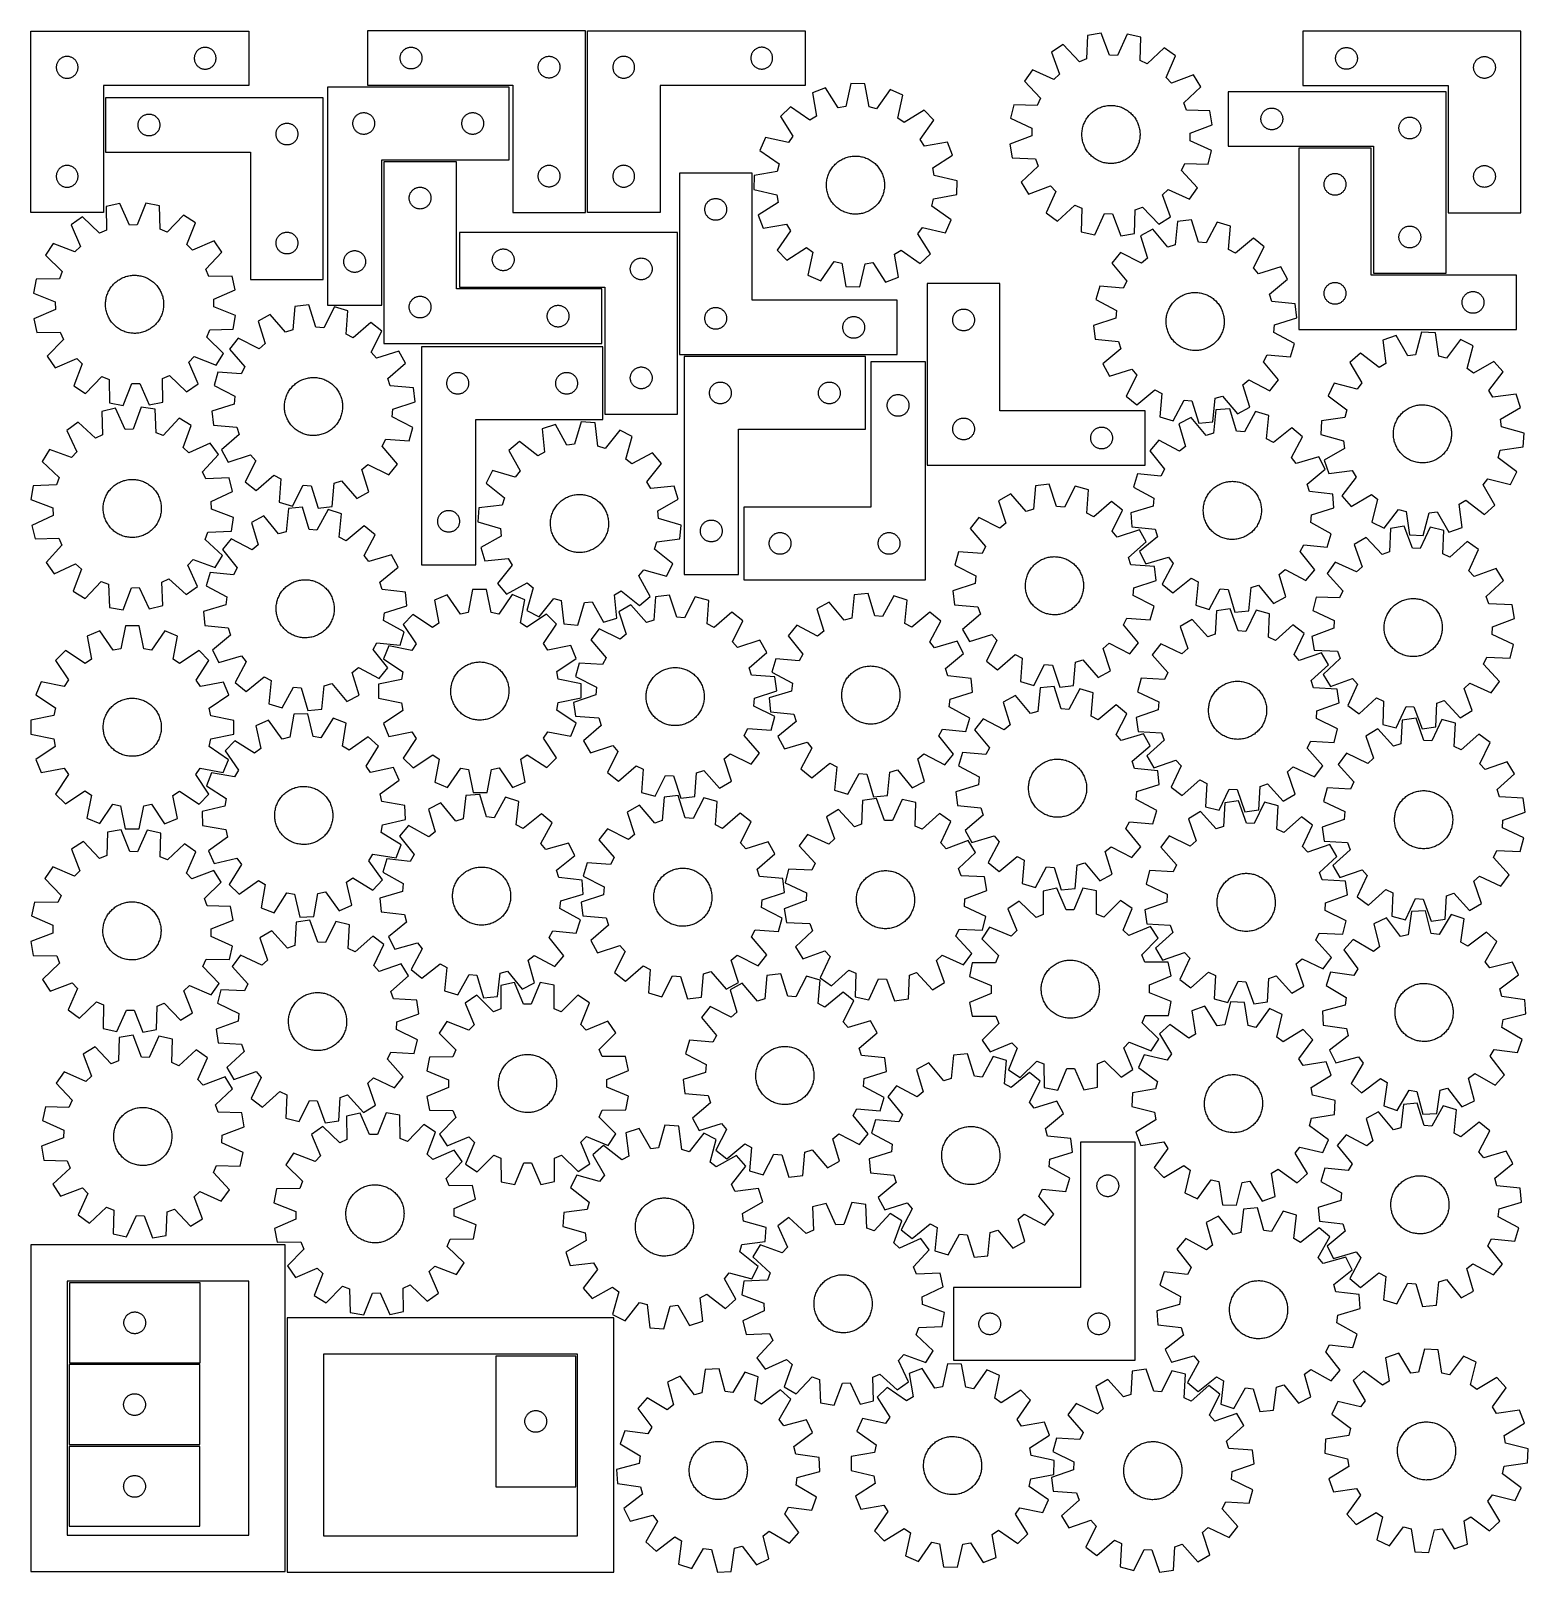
# Model space of a CAD drawing. Header units: millimetres. Extents: x 7 to 1243, y 7 to 1279.
import ezdxf

# ---------------------------------------------------------------- set-up
doc = ezdxf.new("R2010")
doc.units = ezdxf.units.MM
doc.layers.add('CUT', color=7, linetype='CONTINUOUS', true_color=0x000000)

msp = doc.modelspace()

# ---------------------------------------------------------------- linework, layer by layer
at = {"layer": 'CUT'}
for p, q in [((6.532682, 1279.269807), (186.532682, 1279.269807)), ((6.532682, 1129.269807), (6.532682, 1279.269807)), ((186.532682, 1279.269807), (186.532682, 1234.269807)), ((464.624843, 1279.432896), (284.624843, 1279.432896)), ((284.624843, 1279.432896), (284.624843, 1234.432896)), ((464.624843, 1129.432896), (464.624843, 1279.432896)), ((466.296293, 1279.358674), (646.296293, 1279.358674)), ((466.296293, 1129.358674), (466.296293, 1279.358674)), ((646.296293, 1279.358674), (646.296293, 1234.358674)), ((879.378753, 1275.560036), (878.696482, 1256.195715)), ((890.759136, 1277.450105), (879.378753, 1275.560036)), ((897.664229, 1259.345903), (890.759136, 1277.450105)), ((912.131553, 1276.770865), (904.090812, 1259.141659)), ((923.368954, 1274.161977), (912.131553, 1276.770865)), ((922.82025, 1254.793411), (923.368954, 1274.161977)), ((1237.34206, 1279.172154), (1057.34206, 1279.172154)), ((1057.34206, 1279.172154), (1057.34206, 1234.172154)), ((1237.34206, 1129.172154), (1237.34206, 1279.172154)), ((142.217766, 1260.213958), (142.010311, 1259.662762)), ((142.460827, 1260.750405), (142.217766, 1260.213958)), ((142.738453, 1261.269807), (142.460827, 1260.750405)), ((143.049456, 1261.769939), (142.738453, 1261.269807)), ((143.392502, 1262.24866), (143.049456, 1261.769939)), ((143.766124, 1262.703919), (143.392502, 1262.24866)), ((144.168721, 1263.133768), (143.766124, 1262.703919)), ((144.59857, 1263.536365), (144.168721, 1263.133768)), ((145.053829, 1263.909987), (144.59857, 1263.536365)), ((145.53255, 1264.253033), (145.053829, 1263.909987)), ((146.032682, 1264.564035), (145.53255, 1264.253033)), ((146.552084, 1264.841661), (146.032682, 1264.564035)), ((147.088531, 1265.084723), (146.552084, 1264.841661)), ((147.639727, 1265.292178), (147.088531, 1265.084723)), ((148.203311, 1265.463139), (147.639727, 1265.292178)), ((148.776869, 1265.596874), (148.203311, 1265.463139)), ((149.357946, 1265.692811), (148.776869, 1265.596874)), ((149.944054, 1265.750537), (149.357946, 1265.692811)), ((150.532682, 1265.769807), (149.944054, 1265.750537)), ((151.12131, 1265.750537), (150.532682, 1265.769807)), ((151.707418, 1265.692811), (151.12131, 1265.750537)), ((152.288495, 1265.596874), (151.707418, 1265.692811)), ((152.862053, 1265.463139), (152.288495, 1265.596874)), ((153.425637, 1265.292178), (152.862053, 1265.463139)), ((153.976833, 1265.084723), (153.425637, 1265.292178)), ((154.51328, 1264.841661), (153.976833, 1265.084723)), ((155.032682, 1264.564035), (154.51328, 1264.841661)), ((155.532814, 1264.253033), (155.032682, 1264.564035)), ((156.011535, 1263.909987), (155.532814, 1264.253033)), ((156.466794, 1263.536365), (156.011535, 1263.909987)), ((156.896643, 1263.133768), (156.466794, 1263.536365)), ((157.29924, 1262.703919), (156.896643, 1263.133768)), ((157.672862, 1262.24866), (157.29924, 1262.703919)), ((158.015909, 1261.769939), (157.672862, 1262.24866)), ((158.326911, 1261.269807), (158.015909, 1261.769939)), ((158.604537, 1260.750405), (158.326911, 1261.269807)), ((158.847598, 1260.213958), (158.604537, 1260.750405)), ((159.055053, 1259.662762), (158.847598, 1260.213958)), ((312.102472, 1259.825851), (312.309928, 1260.377047)), ((312.309928, 1260.377047), (312.552989, 1260.913494)), ((312.552989, 1260.913494), (312.830615, 1261.432896)), ((312.830615, 1261.432896), (313.141617, 1261.933028)), ((313.141617, 1261.933028), (313.484663, 1262.411749)), ((313.484663, 1262.411749), (313.858285, 1262.867009)), ((313.858285, 1262.867009), (314.260882, 1263.296857)), ((314.260882, 1263.296857), (314.690731, 1263.699454)), ((314.690731, 1263.699454), (315.145991, 1264.073076)), ((315.145991, 1264.073076), (315.624711, 1264.416123)), ((315.624711, 1264.416123), (316.124843, 1264.727125)), ((316.124843, 1264.727125), (316.644245, 1265.004751)), ((316.644245, 1265.004751), (317.180693, 1265.247812)), ((317.180693, 1265.247812), (317.731888, 1265.455267)), ((317.731888, 1265.455267), (318.295472, 1265.626229)), ((318.295472, 1265.626229), (318.86903, 1265.759964)), ((318.86903, 1265.759964), (319.450108, 1265.8559)), ((319.450108, 1265.8559), (320.036215, 1265.913627)), ((320.036215, 1265.913627), (320.624843, 1265.932896)), ((320.624843, 1265.932896), (321.213472, 1265.913627)), ((321.213472, 1265.913627), (321.799579, 1265.8559)), ((321.799579, 1265.8559), (322.380656, 1265.759964)), ((322.380656, 1265.759964), (322.954215, 1265.626229)), ((322.954215, 1265.626229), (323.517799, 1265.455267)), ((323.517799, 1265.455267), (324.068994, 1265.247812)), ((324.068994, 1265.247812), (324.605442, 1265.004751)), ((324.605442, 1265.004751), (325.124843, 1264.727125)), ((325.124843, 1264.727125), (325.624975, 1264.416123)), ((325.624975, 1264.416123), (326.103696, 1264.073076)), ((326.103696, 1264.073076), (326.558956, 1263.699454)), ((326.558956, 1263.699454), (326.988804, 1263.296857)), ((326.988804, 1263.296857), (327.391402, 1262.867009)), ((327.391402, 1262.867009), (327.765023, 1262.411749)), ((327.765023, 1262.411749), (328.10807, 1261.933028)), ((328.10807, 1261.933028), (328.419072, 1261.432896)), ((328.419072, 1261.432896), (328.696698, 1260.913494)), ((328.696698, 1260.913494), (328.939759, 1260.377047)), ((328.939759, 1260.377047), (329.147215, 1259.825851)), ((601.981377, 1260.302825), (601.773922, 1259.751629)), ((602.224438, 1260.839272), (601.981377, 1260.302825)), ((602.502064, 1261.358674), (602.224438, 1260.839272)), ((602.813066, 1261.858806), (602.502064, 1261.358674)), ((603.156113, 1262.337527), (602.813066, 1261.858806)), ((603.529735, 1262.792786), (603.156113, 1262.337527)), ((603.932332, 1263.222635), (603.529735, 1262.792786)), ((604.362181, 1263.625232), (603.932332, 1263.222635)), ((604.81744, 1263.998854), (604.362181, 1263.625232)), ((605.296161, 1264.3419), (604.81744, 1263.998854)), ((605.796293, 1264.652903), (605.296161, 1264.3419)), ((606.315695, 1264.930529), (605.796293, 1264.652903)), ((606.852142, 1265.17359), (606.315695, 1264.930529)), ((607.403338, 1265.381045), (606.852142, 1265.17359)), ((607.966921, 1265.552006), (607.403338, 1265.381045)), ((608.54048, 1265.685741), (607.966921, 1265.552006)), ((609.121557, 1265.781678), (608.54048, 1265.685741)), ((609.707665, 1265.839404), (609.121557, 1265.781678)), ((610.296293, 1265.858674), (609.707665, 1265.839404)), ((610.884921, 1265.839404), (610.296293, 1265.858674)), ((611.471029, 1265.781678), (610.884921, 1265.839404)), ((612.052106, 1265.685741), (611.471029, 1265.781678)), ((612.625664, 1265.552006), (612.052106, 1265.685741)), ((613.189248, 1265.381045), (612.625664, 1265.552006)), ((613.740444, 1265.17359), (613.189248, 1265.381045)), ((614.276891, 1264.930529), (613.740444, 1265.17359)), ((614.796293, 1264.652903), (614.276891, 1264.930529)), ((615.296425, 1264.3419), (614.796293, 1264.652903)), ((615.775146, 1263.998854), (615.296425, 1264.3419)), ((616.230405, 1263.625232), (615.775146, 1263.998854)), ((616.660254, 1263.222635), (616.230405, 1263.625232)), ((617.062851, 1262.792786), (616.660254, 1263.222635)), ((617.436473, 1262.337527), (617.062851, 1262.792786)), ((617.779519, 1261.858806), (617.436473, 1262.337527)), ((618.090522, 1261.358674), (617.779519, 1261.858806)), ((618.368148, 1260.839272), (618.090522, 1261.358674)), ((618.611209, 1260.302825), (618.368148, 1260.839272)), ((618.818664, 1259.751629), (618.611209, 1260.302825)), ((859.37328, 1268.008701), (849.582475, 1261.907421)), ((849.582475, 1261.907421), (856.362544, 1243.756027)), ((872.680932, 1253.925065), (859.37328, 1268.008701)), ((942.85456, 1265.355572), (928.679478, 1252.145368)), ((952.238186, 1258.644906), (942.85456, 1265.355572)), ((1085.027144, 1260.116305), (1085.270205, 1260.652752)), ((1085.270205, 1260.652752), (1085.547831, 1261.172154)), ((1085.547831, 1261.172154), (1085.858833, 1261.672286)), ((1085.858833, 1261.672286), (1086.20188, 1262.151007)), ((1086.20188, 1262.151007), (1086.575502, 1262.606266)), ((1086.575502, 1262.606266), (1086.978099, 1263.036115)), ((1086.978099, 1263.036115), (1087.407948, 1263.438712)), ((1087.407948, 1263.438712), (1087.863207, 1263.812334)), ((1087.863207, 1263.812334), (1088.341928, 1264.155381)), ((1088.341928, 1264.155381), (1088.84206, 1264.466383)), ((1088.84206, 1264.466383), (1089.361462, 1264.744009)), ((1089.361462, 1264.744009), (1089.897909, 1264.98707)), ((1089.897909, 1264.98707), (1090.449105, 1265.194525)), ((1090.449105, 1265.194525), (1091.012688, 1265.365486)), ((1091.012688, 1265.365486), (1091.586247, 1265.499222)), ((1091.586247, 1265.499222), (1092.167324, 1265.595158)), ((1092.167324, 1265.595158), (1092.753432, 1265.652884)), ((1092.753432, 1265.652884), (1093.34206, 1265.672154)), ((1093.34206, 1265.672154), (1093.930688, 1265.652884)), ((1093.930688, 1265.652884), (1094.516796, 1265.595158)), ((1094.516796, 1265.595158), (1095.097873, 1265.499222)), ((1095.097873, 1265.499222), (1095.671431, 1265.365486)), ((1095.671431, 1265.365486), (1096.235015, 1265.194525)), ((1096.235015, 1265.194525), (1096.786211, 1264.98707)), ((1096.786211, 1264.98707), (1097.322658, 1264.744009)), ((1097.322658, 1264.744009), (1097.84206, 1264.466383)), ((1097.84206, 1264.466383), (1098.342192, 1264.155381)), ((1098.342192, 1264.155381), (1098.820913, 1263.812334)), ((1098.820913, 1263.812334), (1099.276172, 1263.438712)), ((1099.276172, 1263.438712), (1099.706021, 1263.036115)), ((1099.706021, 1263.036115), (1100.108618, 1262.606266)), ((1100.108618, 1262.606266), (1100.48224, 1262.151007)), ((1100.48224, 1262.151007), (1100.825286, 1261.672286)), ((1100.825286, 1261.672286), (1101.136289, 1261.172154)), ((1101.136289, 1261.172154), (1101.413915, 1260.652752)), ((1101.413915, 1260.652752), (1101.656976, 1260.116305)), ((27.551952, 1249.858435), (27.532682, 1249.269807)), ((27.532682, 1249.269807), (27.551952, 1248.681179)), ((27.609678, 1250.444542), (27.551952, 1249.858435)), ((27.551952, 1248.681179), (27.609678, 1248.095071)), ((27.705615, 1251.02562), (27.609678, 1250.444542)), ((27.609678, 1248.095071), (27.705615, 1247.513994)), ((27.83935, 1251.599178), (27.705615, 1251.02562)), ((27.705615, 1247.513994), (27.83935, 1246.940435)), ((28.010311, 1252.162762), (27.83935, 1251.599178)), ((28.217766, 1252.713958), (28.010311, 1252.162762)), ((28.460827, 1253.250405), (28.217766, 1252.713958)), ((28.738453, 1253.769807), (28.460827, 1253.250405)), ((29.049456, 1254.269939), (28.738453, 1253.769807)), ((29.392502, 1254.74866), (29.049456, 1254.269939)), ((29.766124, 1255.203919), (29.392502, 1254.74866)), ((30.168721, 1255.633768), (29.766124, 1255.203919)), ((30.59857, 1256.036365), (30.168721, 1255.633768)), ((31.053829, 1256.409987), (30.59857, 1256.036365)), ((31.53255, 1256.753033), (31.053829, 1256.409987)), ((32.032682, 1257.064035), (31.53255, 1256.753033)), ((32.552084, 1257.341661), (32.032682, 1257.064035)), ((33.088531, 1257.584723), (32.552084, 1257.341661)), ((33.639727, 1257.792178), (33.088531, 1257.584723)), ((34.203311, 1257.963139), (33.639727, 1257.792178)), ((34.776869, 1258.096874), (34.203311, 1257.963139)), ((35.357946, 1258.192811), (34.776869, 1258.096874)), ((35.944054, 1258.250537), (35.357946, 1258.192811)), ((36.532682, 1258.269807), (35.944054, 1258.250537)), ((37.12131, 1258.250537), (36.532682, 1258.269807)), ((37.707418, 1258.192811), (37.12131, 1258.250537)), ((38.288495, 1258.096874), (37.707418, 1258.192811)), ((38.862053, 1257.963139), (38.288495, 1258.096874)), ((39.425637, 1257.792178), (38.862053, 1257.963139)), ((39.976833, 1257.584723), (39.425637, 1257.792178)), ((40.51328, 1257.341661), (39.976833, 1257.584723)), ((41.032682, 1257.064035), (40.51328, 1257.341661)), ((41.532814, 1256.753033), (41.032682, 1257.064035)), ((42.011535, 1256.409987), (41.532814, 1256.753033)), ((42.466794, 1256.036365), (42.011535, 1256.409987)), ((42.896643, 1255.633768), (42.466794, 1256.036365)), ((43.29924, 1255.203919), (42.896643, 1255.633768)), ((43.672862, 1254.74866), (43.29924, 1255.203919)), ((44.015909, 1254.269939), (43.672862, 1254.74866)), ((44.326911, 1253.769807), (44.015909, 1254.269939)), ((44.604537, 1253.250405), (44.326911, 1253.769807)), ((44.847598, 1252.713958), (44.604537, 1253.250405)), ((45.055053, 1252.162762), (44.847598, 1252.713958)), ((45.226015, 1251.599178), (45.055053, 1252.162762)), ((45.35975, 1251.02562), (45.226015, 1251.599178)), ((45.226015, 1246.940435), (45.35975, 1247.513994)), ((45.455686, 1250.444542), (45.35975, 1251.02562)), ((45.35975, 1247.513994), (45.455686, 1248.095071)), ((45.513412, 1249.858435), (45.455686, 1250.444542)), ((45.455686, 1248.095071), (45.513412, 1248.681179)), ((45.532682, 1249.269807), (45.513412, 1249.858435)), ((45.513412, 1248.681179), (45.532682, 1249.269807)), ((141.551952, 1257.358435), (141.532682, 1256.769807)), ((141.532682, 1256.769807), (141.551952, 1256.181179)), ((141.609678, 1257.944542), (141.551952, 1257.358435)), ((141.551952, 1256.181179), (141.609678, 1255.595071)), ((141.705615, 1258.52562), (141.609678, 1257.944542)), ((141.609678, 1255.595071), (141.705615, 1255.013994)), ((141.83935, 1259.099178), (141.705615, 1258.52562)), ((141.705615, 1255.013994), (141.83935, 1254.440435)), ((142.010311, 1259.662762), (141.83935, 1259.099178)), ((141.83935, 1254.440435), (142.010311, 1253.876852)), ((142.010311, 1253.876852), (142.217766, 1253.325656)), ((142.217766, 1253.325656), (142.460827, 1252.789209)), ((142.460827, 1252.789209), (142.738453, 1252.269807)), ((142.738453, 1252.269807), (143.049456, 1251.769675)), ((143.049456, 1251.769675), (143.392502, 1251.290954)), ((143.392502, 1251.290954), (143.766124, 1250.835694)), ((143.766124, 1250.835694), (144.168721, 1250.405846)), ((144.168721, 1250.405846), (144.59857, 1250.003248)), ((144.59857, 1250.003248), (145.053829, 1249.629627)), ((145.053829, 1249.629627), (145.53255, 1249.28658)), ((145.53255, 1249.28658), (146.032682, 1248.975578)), ((146.032682, 1248.975578), (146.552084, 1248.697952)), ((146.552084, 1248.697952), (147.088531, 1248.454891)), ((147.088531, 1248.454891), (147.639727, 1248.247436)), ((147.639727, 1248.247436), (148.203311, 1248.076474)), ((148.203311, 1248.076474), (148.776869, 1247.942739)), ((148.776869, 1247.942739), (149.357946, 1247.846803)), ((149.357946, 1247.846803), (149.944054, 1247.789076)), ((149.944054, 1247.789076), (150.532682, 1247.769807)), ((150.532682, 1247.769807), (151.12131, 1247.789076)), ((151.12131, 1247.789076), (151.707418, 1247.846803)), ((151.707418, 1247.846803), (152.288495, 1247.942739)), ((152.288495, 1247.942739), (152.862053, 1248.076474)), ((152.862053, 1248.076474), (153.425637, 1248.247436)), ((153.425637, 1248.247436), (153.976833, 1248.454891)), ((153.976833, 1248.454891), (154.51328, 1248.697952)), ((154.51328, 1248.697952), (155.032682, 1248.975578)), ((155.032682, 1248.975578), (155.532814, 1249.28658)), ((155.532814, 1249.28658), (156.011535, 1249.629627)), ((156.011535, 1249.629627), (156.466794, 1250.003248)), ((156.466794, 1250.003248), (156.896643, 1250.405846)), ((156.896643, 1250.405846), (157.29924, 1250.835694)), ((157.29924, 1250.835694), (157.672862, 1251.290954)), ((157.672862, 1251.290954), (158.015909, 1251.769675)), ((158.015909, 1251.769675), (158.326911, 1252.269807)), ((158.326911, 1252.269807), (158.604537, 1252.789209)), ((158.604537, 1252.789209), (158.847598, 1253.325656)), ((158.847598, 1253.325656), (159.055053, 1253.876852)), ((159.226015, 1259.099178), (159.055053, 1259.662762)), ((159.055053, 1253.876852), (159.226015, 1254.440435)), ((159.35975, 1258.52562), (159.226015, 1259.099178)), ((159.226015, 1254.440435), (159.35975, 1255.013994)), ((159.455686, 1257.944542), (159.35975, 1258.52562)), ((159.35975, 1255.013994), (159.455686, 1255.595071)), ((159.513412, 1257.358435), (159.455686, 1257.944542)), ((159.455686, 1255.595071), (159.513412, 1256.181179)), ((159.532682, 1256.769807), (159.513412, 1257.358435)), ((159.513412, 1256.181179), (159.532682, 1256.769807)), ((311.624843, 1256.932896), (311.644113, 1257.521524)), ((311.644113, 1256.344268), (311.624843, 1256.932896)), ((311.644113, 1257.521524), (311.70184, 1258.107632)), ((311.70184, 1255.758161), (311.644113, 1256.344268)), ((311.70184, 1258.107632), (311.797776, 1258.688709)), ((311.797776, 1255.177083), (311.70184, 1255.758161)), ((311.797776, 1258.688709), (311.931511, 1259.262268)), ((311.931511, 1254.603525), (311.797776, 1255.177083)), ((311.931511, 1259.262268), (312.102472, 1259.825851)), ((312.102472, 1254.039941), (311.931511, 1254.603525)), ((312.309928, 1253.488745), (312.102472, 1254.039941)), ((312.552989, 1252.952298), (312.309928, 1253.488745)), ((312.830615, 1252.432896), (312.552989, 1252.952298)), ((313.141617, 1251.932764), (312.830615, 1252.432896)), ((313.484663, 1251.454043), (313.141617, 1251.932764)), ((313.858285, 1250.998784), (313.484663, 1251.454043)), ((314.260882, 1250.568935), (313.858285, 1250.998784)), ((314.690731, 1250.166338), (314.260882, 1250.568935)), ((315.145991, 1249.792716), (314.690731, 1250.166338)), ((315.624711, 1249.44967), (315.145991, 1249.792716)), ((316.124843, 1249.138668), (315.624711, 1249.44967)), ((316.644245, 1248.861042), (316.124843, 1249.138668)), ((317.180693, 1248.61798), (316.644245, 1248.861042)), ((317.731888, 1248.410525), (317.180693, 1248.61798)), ((318.295472, 1248.239564), (317.731888, 1248.410525)), ((318.86903, 1248.105829), (318.295472, 1248.239564)), ((319.450108, 1248.009892), (318.86903, 1248.105829)), ((320.036215, 1247.952166), (319.450108, 1248.009892)), ((320.624843, 1247.932896), (320.036215, 1247.952166)), ((321.213472, 1247.952166), (320.624843, 1247.932896)), ((321.799579, 1248.009892), (321.213472, 1247.952166)), ((322.380656, 1248.105829), (321.799579, 1248.009892)), ((322.954215, 1248.239564), (322.380656, 1248.105829)), ((323.517799, 1248.410525), (322.954215, 1248.239564)), ((324.068994, 1248.61798), (323.517799, 1248.410525)), ((324.605442, 1248.861042), (324.068994, 1248.61798)), ((325.124843, 1249.138668), (324.605442, 1248.861042)), ((325.624975, 1249.44967), (325.124843, 1249.138668)), ((326.103696, 1249.792716), (325.624975, 1249.44967)), ((326.558956, 1250.166338), (326.103696, 1249.792716)), ((326.988804, 1250.568935), (326.558956, 1250.166338)), ((327.391402, 1250.998784), (326.988804, 1250.568935)), ((327.765023, 1251.454043), (327.391402, 1250.998784)), ((328.10807, 1251.932764), (327.765023, 1251.454043)), ((328.419072, 1252.432896), (328.10807, 1251.932764)), ((328.696698, 1252.952298), (328.419072, 1252.432896)), ((328.939759, 1253.488745), (328.696698, 1252.952298)), ((329.147215, 1254.039941), (328.939759, 1253.488745)), ((329.147215, 1259.825851), (329.318176, 1259.262268)), ((329.318176, 1254.603525), (329.147215, 1254.039941)), ((329.318176, 1259.262268), (329.451911, 1258.688709)), ((329.451911, 1255.177083), (329.318176, 1254.603525)), ((329.451911, 1258.688709), (329.547847, 1258.107632)), ((329.547847, 1255.758161), (329.451911, 1255.177083)), ((329.547847, 1258.107632), (329.605574, 1257.521524)), ((329.605574, 1256.344268), (329.547847, 1255.758161)), ((329.605574, 1257.521524), (329.624843, 1256.932896)), ((329.624843, 1256.932896), (329.605574, 1256.344268)), ((425.624843, 1249.432896), (425.644113, 1250.021524)), ((425.644113, 1248.844268), (425.624843, 1249.432896)), ((425.644113, 1250.021524), (425.70184, 1250.607632)), ((425.70184, 1248.258161), (425.644113, 1248.844268)), ((425.70184, 1250.607632), (425.797776, 1251.188709)), ((425.797776, 1247.677083), (425.70184, 1248.258161)), ((425.797776, 1251.188709), (425.931511, 1251.762268)), ((425.931511, 1247.103525), (425.797776, 1247.677083)), ((425.931511, 1251.762268), (426.102472, 1252.325851)), ((426.102472, 1252.325851), (426.309928, 1252.877047)), ((426.309928, 1252.877047), (426.552989, 1253.413494)), ((426.552989, 1253.413494), (426.830615, 1253.932896)), ((426.830615, 1253.932896), (427.141617, 1254.433028)), ((427.141617, 1254.433028), (427.484663, 1254.911749)), ((427.484663, 1254.911749), (427.858285, 1255.367009)), ((427.858285, 1255.367009), (428.260882, 1255.796857)), ((428.260882, 1255.796857), (428.690731, 1256.199454)), ((428.690731, 1256.199454), (429.145991, 1256.573076)), ((429.145991, 1256.573076), (429.624711, 1256.916123)), ((429.624711, 1256.916123), (430.124843, 1257.227125)), ((430.124843, 1257.227125), (430.644245, 1257.504751)), ((430.644245, 1257.504751), (431.180693, 1257.747812)), ((431.180693, 1257.747812), (431.731888, 1257.955267)), ((431.731888, 1257.955267), (432.295472, 1258.126229)), ((432.295472, 1258.126229), (432.86903, 1258.259964)), ((432.86903, 1258.259964), (433.450108, 1258.3559)), ((433.450108, 1258.3559), (434.036215, 1258.413627)), ((434.036215, 1258.413627), (434.624843, 1258.432896)), ((434.624843, 1258.432896), (435.213472, 1258.413627)), ((435.213472, 1258.413627), (435.799579, 1258.3559)), ((435.799579, 1258.3559), (436.380656, 1258.259964)), ((436.380656, 1258.259964), (436.954215, 1258.126229)), ((436.954215, 1258.126229), (437.517799, 1257.955267)), ((437.517799, 1257.955267), (438.068994, 1257.747812)), ((438.068994, 1257.747812), (438.605442, 1257.504751)), ((438.605442, 1257.504751), (439.124843, 1257.227125)), ((439.124843, 1257.227125), (439.624975, 1256.916123)), ((439.624975, 1256.916123), (440.103696, 1256.573076)), ((440.103696, 1256.573076), (440.558956, 1256.199454)), ((440.558956, 1256.199454), (440.988804, 1255.796857)), ((440.988804, 1255.796857), (441.391402, 1255.367009)), ((441.391402, 1255.367009), (441.765023, 1254.911749)), ((441.765023, 1254.911749), (442.10807, 1254.433028)), ((442.10807, 1254.433028), (442.419072, 1253.932896)), ((442.419072, 1253.932896), (442.696698, 1253.413494)), ((442.696698, 1253.413494), (442.939759, 1252.877047)), ((442.939759, 1252.877047), (443.147215, 1252.325851)), ((443.147215, 1252.325851), (443.318176, 1251.762268)), ((443.318176, 1251.762268), (443.451911, 1251.188709)), ((443.451911, 1247.677083), (443.318176, 1247.103525)), ((443.451911, 1251.188709), (443.547847, 1250.607632)), ((443.547847, 1248.258161), (443.451911, 1247.677083)), ((443.547847, 1250.607632), (443.605574, 1250.021524)), ((443.605574, 1248.844268), (443.547847, 1248.258161)), ((443.605574, 1250.021524), (443.624843, 1249.432896)), ((443.624843, 1249.432896), (443.605574, 1248.844268)), ((487.315563, 1249.947302), (487.296293, 1249.358674)), ((487.296293, 1249.358674), (487.315563, 1248.770046)), ((487.373289, 1250.53341), (487.315563, 1249.947302)), ((487.315563, 1248.770046), (487.373289, 1248.183938)), ((487.469225, 1251.114487), (487.373289, 1250.53341)), ((487.373289, 1248.183938), (487.469225, 1247.602861)), ((487.60296, 1251.688045), (487.469225, 1251.114487)), ((487.469225, 1247.602861), (487.60296, 1247.029303)), ((487.773922, 1252.251629), (487.60296, 1251.688045)), ((487.981377, 1252.802825), (487.773922, 1252.251629)), ((488.224438, 1253.339272), (487.981377, 1252.802825)), ((488.502064, 1253.858674), (488.224438, 1253.339272)), ((488.813066, 1254.358806), (488.502064, 1253.858674)), ((489.156113, 1254.837527), (488.813066, 1254.358806)), ((489.529735, 1255.292786), (489.156113, 1254.837527)), ((489.932332, 1255.722635), (489.529735, 1255.292786)), ((490.362181, 1256.125232), (489.932332, 1255.722635)), ((490.81744, 1256.498854), (490.362181, 1256.125232)), ((491.296161, 1256.8419), (490.81744, 1256.498854)), ((491.796293, 1257.152903), (491.296161, 1256.8419)), ((492.315695, 1257.430529), (491.796293, 1257.152903)), ((492.852142, 1257.67359), (492.315695, 1257.430529)), ((493.403338, 1257.881045), (492.852142, 1257.67359)), ((493.966921, 1258.052006), (493.403338, 1257.881045)), ((494.54048, 1258.185741), (493.966921, 1258.052006)), ((495.121557, 1258.281678), (494.54048, 1258.185741)), ((495.707665, 1258.339404), (495.121557, 1258.281678)), ((496.296293, 1258.358674), (495.707665, 1258.339404)), ((496.884921, 1258.339404), (496.296293, 1258.358674)), ((497.471029, 1258.281678), (496.884921, 1258.339404)), ((498.052106, 1258.185741), (497.471029, 1258.281678)), ((498.625664, 1258.052006), (498.052106, 1258.185741)), ((499.189248, 1257.881045), (498.625664, 1258.052006)), ((499.740444, 1257.67359), (499.189248, 1257.881045)), ((500.276891, 1257.430529), (499.740444, 1257.67359)), ((500.796293, 1257.152903), (500.276891, 1257.430529)), ((501.296425, 1256.8419), (500.796293, 1257.152903)), ((501.775146, 1256.498854), (501.296425, 1256.8419)), ((502.230405, 1256.125232), (501.775146, 1256.498854)), ((502.660254, 1255.722635), (502.230405, 1256.125232)), ((503.062851, 1255.292786), (502.660254, 1255.722635)), ((503.436473, 1254.837527), (503.062851, 1255.292786)), ((503.779519, 1254.358806), (503.436473, 1254.837527)), ((504.090522, 1253.858674), (503.779519, 1254.358806)), ((504.368148, 1253.339272), (504.090522, 1253.858674)), ((504.611209, 1252.802825), (504.368148, 1253.339272)), ((504.818664, 1252.251629), (504.611209, 1252.802825)), ((504.989625, 1251.688045), (504.818664, 1252.251629)), ((505.12336, 1251.114487), (504.989625, 1251.688045)), ((504.989625, 1247.029303), (505.12336, 1247.602861)), ((505.219297, 1250.53341), (505.12336, 1251.114487)), ((505.12336, 1247.602861), (505.219297, 1248.183938)), ((505.277023, 1249.947302), (505.219297, 1250.53341)), ((505.219297, 1248.183938), (505.277023, 1248.770046)), ((505.296293, 1249.358674), (505.277023, 1249.947302)), ((505.277023, 1248.770046), (505.296293, 1249.358674)), ((601.315563, 1257.447302), (601.296293, 1256.858674)), ((601.296293, 1256.858674), (601.315563, 1256.270046)), ((601.373289, 1258.03341), (601.315563, 1257.447302)), ((601.315563, 1256.270046), (601.373289, 1255.683938)), ((601.469225, 1258.614487), (601.373289, 1258.03341)), ((601.373289, 1255.683938), (601.469225, 1255.102861)), ((601.60296, 1259.188045), (601.469225, 1258.614487)), ((601.469225, 1255.102861), (601.60296, 1254.529303)), ((601.773922, 1259.751629), (601.60296, 1259.188045)), ((601.60296, 1254.529303), (601.773922, 1253.965719)), ((601.773922, 1253.965719), (601.981377, 1253.414523)), ((601.981377, 1253.414523), (602.224438, 1252.878076)), ((602.224438, 1252.878076), (602.502064, 1252.358674)), ((602.502064, 1252.358674), (602.813066, 1251.858542)), ((602.813066, 1251.858542), (603.156113, 1251.379821)), ((603.156113, 1251.379821), (603.529735, 1250.924562)), ((603.529735, 1250.924562), (603.932332, 1250.494713)), ((603.932332, 1250.494713), (604.362181, 1250.092116)), ((604.362181, 1250.092116), (604.81744, 1249.718494)), ((604.81744, 1249.718494), (605.296161, 1249.375447)), ((605.296161, 1249.375447), (605.796293, 1249.064445)), ((605.796293, 1249.064445), (606.315695, 1248.786819)), ((606.315695, 1248.786819), (606.852142, 1248.543758)), ((606.852142, 1248.543758), (607.403338, 1248.336303)), ((607.403338, 1248.336303), (607.966921, 1248.165341)), ((607.966921, 1248.165341), (608.54048, 1248.031606)), ((608.54048, 1248.031606), (609.121557, 1247.93567)), ((609.121557, 1247.93567), (609.707665, 1247.877944)), ((609.707665, 1247.877944), (610.296293, 1247.858674)), ((610.296293, 1247.858674), (610.884921, 1247.877944)), ((610.884921, 1247.877944), (611.471029, 1247.93567)), ((611.471029, 1247.93567), (612.052106, 1248.031606)), ((612.052106, 1248.031606), (612.625664, 1248.165341)), ((612.625664, 1248.165341), (613.189248, 1248.336303)), ((613.189248, 1248.336303), (613.740444, 1248.543758)), ((613.740444, 1248.543758), (614.276891, 1248.786819)), ((614.276891, 1248.786819), (614.796293, 1249.064445)), ((614.796293, 1249.064445), (615.296425, 1249.375447)), ((615.296425, 1249.375447), (615.775146, 1249.718494)), ((615.775146, 1249.718494), (616.230405, 1250.092116)), ((616.230405, 1250.092116), (616.660254, 1250.494713)), ((616.660254, 1250.494713), (617.062851, 1250.924562)), ((617.062851, 1250.924562), (617.436473, 1251.379821)), ((617.436473, 1251.379821), (617.779519, 1251.858542)), ((617.779519, 1251.858542), (618.090522, 1252.358674)), ((618.090522, 1252.358674), (618.368148, 1252.878076)), ((618.368148, 1252.878076), (618.611209, 1253.414523)), ((618.611209, 1253.414523), (618.818664, 1253.965719)), ((618.989625, 1259.188045), (618.818664, 1259.751629)), ((618.818664, 1253.965719), (618.989625, 1254.529303)), ((619.12336, 1258.614487), (618.989625, 1259.188045)), ((618.989625, 1254.529303), (619.12336, 1255.102861)), ((619.219297, 1258.03341), (619.12336, 1258.614487)), ((619.12336, 1255.102861), (619.219297, 1255.683938)), ((619.277023, 1257.447302), (619.219297, 1258.03341)), ((619.219297, 1255.683938), (619.277023, 1256.270046)), ((619.296293, 1256.858674), (619.277023, 1257.447302)), ((619.277023, 1256.270046), (619.296293, 1256.858674)), ((878.696482, 1256.195715), (872.680932, 1253.925065)), ((904.090812, 1259.141659), (897.664229, 1259.345903)), ((928.679478, 1252.145368), (922.82025, 1254.793411)), ((944.319221, 1240.960665), (952.238186, 1258.644906)), ((1084.34206, 1256.672154), (1084.36133, 1257.260782)), ((1084.36133, 1256.083526), (1084.34206, 1256.672154)), ((1084.36133, 1257.260782), (1084.419056, 1257.84689)), ((1084.419056, 1255.497418), (1084.36133, 1256.083526)), ((1084.419056, 1257.84689), (1084.514992, 1258.427967)), ((1084.514992, 1254.916341), (1084.419056, 1255.497418)), ((1084.514992, 1258.427967), (1084.648727, 1259.001525)), ((1084.648727, 1254.342783), (1084.514992, 1254.916341)), ((1084.648727, 1259.001525), (1084.819689, 1259.565109)), ((1084.819689, 1253.779199), (1084.648727, 1254.342783)), ((1084.819689, 1259.565109), (1085.027144, 1260.116305)), ((1085.027144, 1253.228003), (1084.819689, 1253.779199)), ((1085.270205, 1252.691556), (1085.027144, 1253.228003)), ((1085.547831, 1252.172154), (1085.270205, 1252.691556)), ((1085.858833, 1251.672022), (1085.547831, 1252.172154)), ((1086.20188, 1251.193301), (1085.858833, 1251.672022)), ((1086.575502, 1250.738042), (1086.20188, 1251.193301)), ((1086.978099, 1250.308193), (1086.575502, 1250.738042)), ((1087.407948, 1249.905596), (1086.978099, 1250.308193)), ((1087.863207, 1249.531974), (1087.407948, 1249.905596)), ((1088.341928, 1249.188928), (1087.863207, 1249.531974)), ((1088.84206, 1248.877925), (1088.341928, 1249.188928)), ((1089.361462, 1248.600299), (1088.84206, 1248.877925)), ((1089.897909, 1248.357238), (1089.361462, 1248.600299)), ((1090.449105, 1248.149783), (1089.897909, 1248.357238)), ((1091.012688, 1247.978822), (1090.449105, 1248.149783)), ((1091.586247, 1247.845087), (1091.012688, 1247.978822)), ((1092.167324, 1247.74915), (1091.586247, 1247.845087)), ((1092.753432, 1247.691424), (1092.167324, 1247.74915)), ((1093.34206, 1247.672154), (1092.753432, 1247.691424)), ((1093.930688, 1247.691424), (1093.34206, 1247.672154)), ((1094.516796, 1247.74915), (1093.930688, 1247.691424)), ((1095.097873, 1247.845087), (1094.516796, 1247.74915)), ((1095.671431, 1247.978822), (1095.097873, 1247.845087)), ((1096.235015, 1248.149783), (1095.671431, 1247.978822)), ((1096.786211, 1248.357238), (1096.235015, 1248.149783)), ((1097.322658, 1248.600299), (1096.786211, 1248.357238)), ((1097.84206, 1248.877925), (1097.322658, 1248.600299)), ((1098.342192, 1249.188928), (1097.84206, 1248.877925)), ((1098.820913, 1249.531974), (1098.342192, 1249.188928)), ((1099.276172, 1249.905596), (1098.820913, 1249.531974)), ((1099.706021, 1250.308193), (1099.276172, 1249.905596)), ((1100.108618, 1250.738042), (1099.706021, 1250.308193)), ((1100.48224, 1251.193301), (1100.108618, 1250.738042)), ((1100.825286, 1251.672022), (1100.48224, 1251.193301)), ((1101.136289, 1252.172154), (1100.825286, 1251.672022)), ((1101.413915, 1252.691556), (1101.136289, 1252.172154)), ((1101.656976, 1253.228003), (1101.413915, 1252.691556)), ((1101.656976, 1260.116305), (1101.864431, 1259.565109)), ((1101.864431, 1253.779199), (1101.656976, 1253.228003)), ((1101.864431, 1259.565109), (1102.035392, 1259.001525)), ((1102.035392, 1254.342783), (1101.864431, 1253.779199)), ((1102.035392, 1259.001525), (1102.169127, 1258.427967)), ((1102.169127, 1254.916341), (1102.035392, 1254.342783)), ((1102.169127, 1258.427967), (1102.265064, 1257.84689)), ((1102.265064, 1255.497418), (1102.169127, 1254.916341)), ((1102.265064, 1257.84689), (1102.32279, 1257.260782)), ((1102.32279, 1256.083526), (1102.265064, 1255.497418)), ((1102.32279, 1257.260782), (1102.34206, 1256.672154)), ((1102.34206, 1256.672154), (1102.32279, 1256.083526)), ((1198.34206, 1249.172154), (1198.36133, 1249.760782)), ((1198.36133, 1248.583526), (1198.34206, 1249.172154)), ((1198.36133, 1249.760782), (1198.419056, 1250.34689)), ((1198.419056, 1247.997418), (1198.36133, 1248.583526)), ((1198.419056, 1250.34689), (1198.514992, 1250.927967)), ((1198.514992, 1247.416341), (1198.419056, 1247.997418)), ((1198.514992, 1250.927967), (1198.648727, 1251.501525)), ((1198.648727, 1251.501525), (1198.819689, 1252.065109)), ((1198.819689, 1252.065109), (1199.027144, 1252.616305)), ((1199.027144, 1252.616305), (1199.270205, 1253.152752)), ((1199.270205, 1253.152752), (1199.547831, 1253.672154)), ((1199.547831, 1253.672154), (1199.858833, 1254.172286)), ((1199.858833, 1254.172286), (1200.20188, 1254.651007)), ((1200.20188, 1254.651007), (1200.575502, 1255.106266)), ((1200.575502, 1255.106266), (1200.978099, 1255.536115)), ((1200.978099, 1255.536115), (1201.407948, 1255.938712)), ((1201.407948, 1255.938712), (1201.863207, 1256.312334)), ((1201.863207, 1256.312334), (1202.341928, 1256.655381)), ((1202.341928, 1256.655381), (1202.84206, 1256.966383)), ((1202.84206, 1256.966383), (1203.361462, 1257.244009)), ((1203.361462, 1257.244009), (1203.897909, 1257.48707)), ((1203.897909, 1257.48707), (1204.449105, 1257.694525)), ((1204.449105, 1257.694525), (1205.012688, 1257.865486)), ((1205.012688, 1257.865486), (1205.586247, 1257.999222)), ((1205.586247, 1257.999222), (1206.167324, 1258.095158)), ((1206.167324, 1258.095158), (1206.753432, 1258.152884)), ((1206.753432, 1258.152884), (1207.34206, 1258.172154)), ((1207.34206, 1258.172154), (1207.930688, 1258.152884)), ((1207.930688, 1258.152884), (1208.516796, 1258.095158)), ((1208.516796, 1258.095158), (1209.097873, 1257.999222)), ((1209.097873, 1257.999222), (1209.671431, 1257.865486)), ((1209.671431, 1257.865486), (1210.235015, 1257.694525)), ((1210.235015, 1257.694525), (1210.786211, 1257.48707)), ((1210.786211, 1257.48707), (1211.322658, 1257.244009)), ((1211.322658, 1257.244009), (1211.84206, 1256.966383)), ((1211.84206, 1256.966383), (1212.342192, 1256.655381)), ((1212.342192, 1256.655381), (1212.820913, 1256.312334)), ((1212.820913, 1256.312334), (1213.276172, 1255.938712)), ((1213.276172, 1255.938712), (1213.706021, 1255.536115)), ((1213.706021, 1255.536115), (1214.108618, 1255.106266)), ((1214.108618, 1255.106266), (1214.48224, 1254.651007)), ((1214.48224, 1254.651007), (1214.825286, 1254.172286)), ((1214.825286, 1254.172286), (1215.136289, 1253.672154)), ((1215.136289, 1253.672154), (1215.413915, 1253.152752)), ((1215.413915, 1253.152752), (1215.656976, 1252.616305)), ((1215.656976, 1252.616305), (1215.864431, 1252.065109)), ((1215.864431, 1252.065109), (1216.035392, 1251.501525)), ((1216.035392, 1251.501525), (1216.169127, 1250.927967)), ((1216.169127, 1250.927967), (1216.265064, 1250.34689)), ((1216.265064, 1247.997418), (1216.169127, 1247.416341)), ((1216.265064, 1250.34689), (1216.32279, 1249.760782)), ((1216.32279, 1248.583526), (1216.265064, 1247.997418)), ((1216.32279, 1249.760782), (1216.34206, 1249.172154)), ((1216.34206, 1249.172154), (1216.32279, 1248.583526)), ((27.83935, 1246.940435), (28.010311, 1246.376852)), ((28.010311, 1246.376852), (28.217766, 1245.825656)), ((28.217766, 1245.825656), (28.460827, 1245.289209)), ((28.460827, 1245.289209), (28.738453, 1244.769807)), ((28.738453, 1244.769807), (29.049456, 1244.269675)), ((29.049456, 1244.269675), (29.392502, 1243.790954)), ((29.392502, 1243.790954), (29.766124, 1243.335694)), ((29.766124, 1243.335694), (30.168721, 1242.905846)), ((30.168721, 1242.905846), (30.59857, 1242.503248)), ((30.59857, 1242.503248), (31.053829, 1242.129627)), ((31.053829, 1242.129627), (31.53255, 1241.78658)), ((31.53255, 1241.78658), (32.032682, 1241.475578)), ((32.032682, 1241.475578), (32.552084, 1241.197952)), ((32.552084, 1241.197952), (33.088531, 1240.954891)), ((33.088531, 1240.954891), (33.639727, 1240.747436)), ((33.639727, 1240.747436), (34.203311, 1240.576474)), ((34.203311, 1240.576474), (34.776869, 1240.442739)), ((34.776869, 1240.442739), (35.357946, 1240.346803)), ((35.357946, 1240.346803), (35.944054, 1240.289076)), ((35.944054, 1240.289076), (36.532682, 1240.269807)), ((36.532682, 1240.269807), (37.12131, 1240.289076)), ((37.12131, 1240.289076), (37.707418, 1240.346803)), ((37.707418, 1240.346803), (38.288495, 1240.442739)), ((38.288495, 1240.442739), (38.862053, 1240.576474)), ((38.862053, 1240.576474), (39.425637, 1240.747436)), ((39.425637, 1240.747436), (39.976833, 1240.954891)), ((39.976833, 1240.954891), (40.51328, 1241.197952)), ((40.51328, 1241.197952), (41.032682, 1241.475578)), ((41.032682, 1241.475578), (41.532814, 1241.78658)), ((41.532814, 1241.78658), (42.011535, 1242.129627)), ((42.011535, 1242.129627), (42.466794, 1242.503248)), ((42.466794, 1242.503248), (42.896643, 1242.905846)), ((42.896643, 1242.905846), (43.29924, 1243.335694)), ((43.29924, 1243.335694), (43.672862, 1243.790954)), ((43.672862, 1243.790954), (44.015909, 1244.269675)), ((44.015909, 1244.269675), (44.326911, 1244.769807)), ((44.326911, 1244.769807), (44.604537, 1245.289209)), ((44.604537, 1245.289209), (44.847598, 1245.825656)), ((44.847598, 1245.825656), (45.055053, 1246.376852)), ((45.055053, 1246.376852), (45.226015, 1246.940435)), ((426.102472, 1246.539941), (425.931511, 1247.103525)), ((426.309928, 1245.988745), (426.102472, 1246.539941)), ((426.552989, 1245.452298), (426.309928, 1245.988745)), ((426.830615, 1244.932896), (426.552989, 1245.452298)), ((427.141617, 1244.432764), (426.830615, 1244.932896)), ((427.484663, 1243.954043), (427.141617, 1244.432764)), ((427.858285, 1243.498784), (427.484663, 1243.954043)), ((428.260882, 1243.068935), (427.858285, 1243.498784)), ((428.690731, 1242.666338), (428.260882, 1243.068935)), ((429.145991, 1242.292716), (428.690731, 1242.666338)), ((429.624711, 1241.94967), (429.145991, 1242.292716)), ((430.124843, 1241.638668), (429.624711, 1241.94967)), ((430.644245, 1241.361042), (430.124843, 1241.638668)), ((431.180693, 1241.11798), (430.644245, 1241.361042)), ((431.731888, 1240.910525), (431.180693, 1241.11798)), ((432.295472, 1240.739564), (431.731888, 1240.910525)), ((432.86903, 1240.605829), (432.295472, 1240.739564)), ((433.450108, 1240.509892), (432.86903, 1240.605829)), ((434.036215, 1240.452166), (433.450108, 1240.509892)), ((434.624843, 1240.432896), (434.036215, 1240.452166)), ((435.213472, 1240.452166), (434.624843, 1240.432896)), ((435.799579, 1240.509892), (435.213472, 1240.452166)), ((436.380656, 1240.605829), (435.799579, 1240.509892)), ((436.954215, 1240.739564), (436.380656, 1240.605829)), ((437.517799, 1240.910525), (436.954215, 1240.739564)), ((438.068994, 1241.11798), (437.517799, 1240.910525)), ((438.605442, 1241.361042), (438.068994, 1241.11798)), ((439.124843, 1241.638668), (438.605442, 1241.361042)), ((439.624975, 1241.94967), (439.124843, 1241.638668)), ((440.103696, 1242.292716), (439.624975, 1241.94967)), ((440.558956, 1242.666338), (440.103696, 1242.292716)), ((440.988804, 1243.068935), (440.558956, 1242.666338)), ((441.391402, 1243.498784), (440.988804, 1243.068935)), ((441.765023, 1243.954043), (441.391402, 1243.498784)), ((442.10807, 1244.432764), (441.765023, 1243.954043)), ((442.419072, 1244.932896), (442.10807, 1244.432764)), ((442.696698, 1245.452298), (442.419072, 1244.932896)), ((442.939759, 1245.988745), (442.696698, 1245.452298)), ((443.147215, 1246.539941), (442.939759, 1245.988745)), ((443.318176, 1247.103525), (443.147215, 1246.539941)), ((487.60296, 1247.029303), (487.773922, 1246.465719)), ((487.773922, 1246.465719), (487.981377, 1245.914523)), ((487.981377, 1245.914523), (488.224438, 1245.378076)), ((488.224438, 1245.378076), (488.502064, 1244.858674)), ((488.502064, 1244.858674), (488.813066, 1244.358542)), ((488.813066, 1244.358542), (489.156113, 1243.879821)), ((489.156113, 1243.879821), (489.529735, 1243.424562)), ((489.529735, 1243.424562), (489.932332, 1242.994713)), ((489.932332, 1242.994713), (490.362181, 1242.592116)), ((490.362181, 1242.592116), (490.81744, 1242.218494)), ((490.81744, 1242.218494), (491.296161, 1241.875447)), ((491.296161, 1241.875447), (491.796293, 1241.564445)), ((491.796293, 1241.564445), (492.315695, 1241.286819)), ((492.315695, 1241.286819), (492.852142, 1241.043758)), ((492.852142, 1241.043758), (493.403338, 1240.836303)), ((493.403338, 1240.836303), (493.966921, 1240.665341)), ((493.966921, 1240.665341), (494.54048, 1240.531606)), ((494.54048, 1240.531606), (495.121557, 1240.43567)), ((495.121557, 1240.43567), (495.707665, 1240.377944)), ((495.707665, 1240.377944), (496.296293, 1240.358674)), ((496.296293, 1240.358674), (496.884921, 1240.377944)), ((496.884921, 1240.377944), (497.471029, 1240.43567)), ((497.471029, 1240.43567), (498.052106, 1240.531606)), ((498.052106, 1240.531606), (498.625664, 1240.665341)), ((498.625664, 1240.665341), (499.189248, 1240.836303)), ((499.189248, 1240.836303), (499.740444, 1241.043758)), ((499.740444, 1241.043758), (500.276891, 1241.286819)), ((500.276891, 1241.286819), (500.796293, 1241.564445)), ((500.796293, 1241.564445), (501.296425, 1241.875447)), ((501.296425, 1241.875447), (501.775146, 1242.218494)), ((501.775146, 1242.218494), (502.230405, 1242.592116)), ((502.230405, 1242.592116), (502.660254, 1242.994713)), ((502.660254, 1242.994713), (503.062851, 1243.424562)), ((503.062851, 1243.424562), (503.436473, 1243.879821)), ((503.436473, 1243.879821), (503.779519, 1244.358542)), ((503.779519, 1244.358542), (504.090522, 1244.858674)), ((504.090522, 1244.858674), (504.368148, 1245.378076)), ((504.368148, 1245.378076), (504.611209, 1245.914523)), ((504.611209, 1245.914523), (504.818664, 1246.465719)), ((504.818664, 1246.465719), (504.989625, 1247.029303)), ((684.040639, 1235.918839), (679.723914, 1217.029469)), ((695.573339, 1235.631954), (684.040639, 1235.918839)), ((698.94553, 1216.551316), (695.573339, 1235.631954)), ((833.989599, 1247.275134), (827.278934, 1237.891508)), ((827.278934, 1237.891508), (840.489138, 1223.716427)), ((851.673841, 1239.356169), (833.989599, 1247.275134)), ((856.362544, 1243.756027), (851.673841, 1239.356169)), ((948.719079, 1236.271962), (944.319221, 1240.960665)), ((966.870472, 1243.05203), (948.719079, 1236.271962)), ((972.971752, 1233.261226), (966.870472, 1243.05203)), ((1198.648727, 1246.842783), (1198.514992, 1247.416341)), ((1198.819689, 1246.279199), (1198.648727, 1246.842783)), ((1199.027144, 1245.728003), (1198.819689, 1246.279199)), ((1199.270205, 1245.191556), (1199.027144, 1245.728003)), ((1199.547831, 1244.672154), (1199.270205, 1245.191556)), ((1199.858833, 1244.172022), (1199.547831, 1244.672154)), ((1200.20188, 1243.693301), (1199.858833, 1244.172022)), ((1200.575502, 1243.238042), (1200.20188, 1243.693301)), ((1200.978099, 1242.808193), (1200.575502, 1243.238042)), ((1201.407948, 1242.405596), (1200.978099, 1242.808193)), ((1201.863207, 1242.031974), (1201.407948, 1242.405596)), ((1202.341928, 1241.688928), (1201.863207, 1242.031974)), ((1202.84206, 1241.377925), (1202.341928, 1241.688928)), ((1203.361462, 1241.100299), (1202.84206, 1241.377925)), ((1203.897909, 1240.857238), (1203.361462, 1241.100299)), ((1204.449105, 1240.649783), (1203.897909, 1240.857238)), ((1205.012688, 1240.478822), (1204.449105, 1240.649783)), ((1205.586247, 1240.345087), (1205.012688, 1240.478822)), ((1206.167324, 1240.24915), (1205.586247, 1240.345087)), ((1206.753432, 1240.191424), (1206.167324, 1240.24915)), ((1207.34206, 1240.172154), (1206.753432, 1240.191424)), ((1207.930688, 1240.191424), (1207.34206, 1240.172154)), ((1208.516796, 1240.24915), (1207.930688, 1240.191424)), ((1209.097873, 1240.345087), (1208.516796, 1240.24915)), ((1209.671431, 1240.478822), (1209.097873, 1240.345087)), ((1210.235015, 1240.649783), (1209.671431, 1240.478822)), ((1210.786211, 1240.857238), (1210.235015, 1240.649783)), ((1211.322658, 1241.100299), (1210.786211, 1240.857238)), ((1211.84206, 1241.377925), (1211.322658, 1241.100299)), ((1212.342192, 1241.688928), (1211.84206, 1241.377925)), ((1212.820913, 1242.031974), (1212.342192, 1241.688928)), ((1213.276172, 1242.405596), (1212.820913, 1242.031974)), ((1213.706021, 1242.808193), (1213.276172, 1242.405596)), ((1214.108618, 1243.238042), (1213.706021, 1242.808193)), ((1214.48224, 1243.693301), (1214.108618, 1243.238042)), ((1214.825286, 1244.172022), (1214.48224, 1243.693301)), ((1215.136289, 1244.672154), (1214.825286, 1244.172022)), ((1215.413915, 1245.191556), (1215.136289, 1244.672154)), ((1215.656976, 1245.728003), (1215.413915, 1245.191556)), ((1215.864431, 1246.279199), (1215.656976, 1245.728003)), ((1216.035392, 1246.842783), (1215.864431, 1246.279199)), ((1216.169127, 1247.416341), (1216.035392, 1246.842783)), ((186.532682, 1234.269807), (66.532682, 1234.269807)), ((66.532682, 1234.269807), (66.532682, 1129.269807)), ((248.115078, 1224.155552), (68.115078, 1224.155552)), ((68.115078, 1224.155552), (68.115078, 1179.155552)), ((248.115078, 1074.155552), (248.115078, 1224.155552)), ((251.547509, 1232.909451), (251.547509, 1052.909451)), ((401.547509, 1232.909451), (251.547509, 1232.909451)), ((284.624843, 1234.432896), (404.624843, 1234.432896)), ((401.547509, 1172.909451), (401.547509, 1232.909451)), ((404.624843, 1234.432896), (404.624843, 1129.432896)), ((646.296293, 1234.358674), (526.296293, 1234.358674)), ((526.296293, 1234.358674), (526.296293, 1129.358674)), ((662.971047, 1232.270014), (652.206436, 1228.121687)), ((652.206436, 1228.121687), (655.446952, 1209.018246)), ((673.38839, 1215.932284), (662.971047, 1232.270014)), ((716.435448, 1230.940045), (705.218666, 1215.140482)), ((726.980487, 1226.261625), (716.435448, 1230.940045)), ((722.794141, 1207.342933), (726.980487, 1226.261625)), ((840.489138, 1223.716427), (837.841094, 1217.857199)), ((958.888116, 1219.953573), (972.971752, 1233.261226)), ((1175.660366, 1229.182652), (995.660366, 1229.182652)), ((995.660366, 1229.182652), (995.660366, 1184.182652)), ((1057.34206, 1234.172154), (1177.34206, 1234.172154)), ((1175.660366, 1079.182652), (1175.660366, 1229.182652)), ((1177.34206, 1234.172154), (1177.34206, 1129.172154)), ((99.114946, 1209.138779), (99.615078, 1209.449781)), ((99.615078, 1209.449781), (100.13448, 1209.727407)), ((100.13448, 1209.727407), (100.670927, 1209.970468)), ((100.670927, 1209.970468), (101.222123, 1210.177924)), ((101.222123, 1210.177924), (101.785706, 1210.348885)), ((101.785706, 1210.348885), (102.359265, 1210.48262)), ((102.359265, 1210.48262), (102.940342, 1210.578556)), ((102.940342, 1210.578556), (103.52645, 1210.636283)), ((103.52645, 1210.636283), (104.115078, 1210.655552)), ((104.115078, 1210.655552), (104.703706, 1210.636283)), ((104.703706, 1210.636283), (105.289813, 1210.578556)), ((105.289813, 1210.578556), (105.870891, 1210.48262)), ((105.870891, 1210.48262), (106.444449, 1210.348885)), ((106.444449, 1210.348885), (107.008033, 1210.177924)), ((107.008033, 1210.177924), (107.559229, 1209.970468)), ((107.559229, 1209.970468), (108.095676, 1209.727407)), ((108.095676, 1209.727407), (108.615078, 1209.449781)), ((108.615078, 1209.449781), (109.11521, 1209.138779)), ((275.183548, 1209.273412), (275.613396, 1209.676009)), ((275.613396, 1209.676009), (276.068656, 1210.049631)), ((276.068656, 1210.049631), (276.547377, 1210.392678)), ((276.547377, 1210.392678), (277.047509, 1210.70368)), ((277.047509, 1210.70368), (277.56691, 1210.981306)), ((277.56691, 1210.981306), (278.103358, 1211.224367)), ((278.103358, 1211.224367), (278.654554, 1211.431822)), ((278.654554, 1211.431822), (279.218137, 1211.602784)), ((279.218137, 1211.602784), (279.791696, 1211.736519)), ((279.791696, 1211.736519), (280.372773, 1211.832455)), ((280.372773, 1211.832455), (280.958881, 1211.890181)), ((280.958881, 1211.890181), (281.547509, 1211.909451)), ((281.547509, 1211.909451), (282.136137, 1211.890181)), ((282.136137, 1211.890181), (282.722244, 1211.832455)), ((282.722244, 1211.832455), (283.303322, 1211.736519)), ((283.303322, 1211.736519), (283.87688, 1211.602784)), ((283.87688, 1211.602784), (284.440464, 1211.431822)), ((284.440464, 1211.431822), (284.99166, 1211.224367)), ((284.99166, 1211.224367), (285.528107, 1210.981306)), ((285.528107, 1210.981306), (286.047509, 1210.70368)), ((286.047509, 1210.70368), (286.547641, 1210.392678)), ((286.547641, 1210.392678), (287.026362, 1210.049631)), ((287.026362, 1210.049631), (287.481621, 1209.676009)), ((287.481621, 1209.676009), (287.91147, 1209.273412)), ((365.183548, 1209.273412), (365.613396, 1209.676009)), ((365.613396, 1209.676009), (366.068656, 1210.049631)), ((366.068656, 1210.049631), (366.547377, 1210.392678)), ((366.547377, 1210.392678), (367.047509, 1210.70368)), ((367.047509, 1210.70368), (367.56691, 1210.981306)), ((367.56691, 1210.981306), (368.103358, 1211.224367)), ((368.103358, 1211.224367), (368.654554, 1211.431822)), ((368.654554, 1211.431822), (369.218137, 1211.602784)), ((369.218137, 1211.602784), (369.791696, 1211.736519)), ((369.791696, 1211.736519), (370.372773, 1211.832455)), ((370.372773, 1211.832455), (370.958881, 1211.890181)), ((370.958881, 1211.890181), (371.547509, 1211.909451)), ((371.547509, 1211.909451), (372.136137, 1211.890181)), ((372.136137, 1211.890181), (372.722244, 1211.832455)), ((372.722244, 1211.832455), (373.303322, 1211.736519)), ((373.303322, 1211.736519), (373.87688, 1211.602784)), ((373.87688, 1211.602784), (374.440464, 1211.431822)), ((374.440464, 1211.431822), (374.99166, 1211.224367)), ((374.99166, 1211.224367), (375.528107, 1210.981306)), ((375.528107, 1210.981306), (376.047509, 1210.70368)), ((376.047509, 1210.70368), (376.547641, 1210.392678)), ((376.547641, 1210.392678), (377.026362, 1210.049631)), ((377.026362, 1210.049631), (377.481621, 1209.676009)), ((377.481621, 1209.676009), (377.91147, 1209.273412)), ((634.137017, 1216.687629), (625.779308, 1208.735637)), ((650.013564, 1205.58008), (634.137017, 1216.687629)), ((679.723914, 1217.029469), (673.38839, 1215.932284)), ((705.218666, 1215.140482), (698.94553, 1216.551316)), ((744.459047, 1213.943283), (728.04986, 1203.638867)), ((752.411039, 1205.585575), (744.459047, 1213.943283)), ((818.472528, 1218.405902), (815.86364, 1207.168502)), ((837.841094, 1217.857199), (818.472528, 1218.405902)), ((880.004679, 1208.761605), (880.629125, 1209.515769)), ((880.629125, 1209.515769), (881.283813, 1210.243834)), ((881.283813, 1210.243834), (881.967652, 1210.94459)), ((881.967652, 1210.94459), (882.679506, 1211.61687)), ((882.679506, 1211.61687), (883.418188, 1212.259555)), ((883.418188, 1212.259555), (884.182469, 1212.871575)), ((884.182469, 1212.871575), (884.971078, 1213.451912)), ((884.971078, 1213.451912), (885.782702, 1213.9996)), ((885.782702, 1213.9996), (886.61599, 1214.513727)), ((886.61599, 1214.513727), (887.469555, 1214.993437)), ((887.469555, 1214.993437), (888.341976, 1215.437933)), ((888.341976, 1215.437933), (889.231802, 1215.846473)), ((889.231802, 1215.846473), (890.137551, 1216.21838)), ((890.137551, 1216.21838), (891.057715, 1216.553032)), ((891.057715, 1216.553032), (891.990764, 1216.849874)), ((891.990764, 1216.849874), (892.935144, 1217.10841)), ((892.935144, 1217.10841), (893.889284, 1217.328212)), ((893.889284, 1217.328212), (894.851595, 1217.508913)), ((894.851595, 1217.508913), (895.820475, 1217.650212)), ((895.820475, 1217.650212), (896.794313, 1217.751875)), ((896.794313, 1217.751875), (897.771487, 1217.813731)), ((897.771487, 1217.813731), (898.750371, 1217.835678)), ((898.750371, 1217.835678), (899.729335, 1217.81768)), ((899.729335, 1217.81768), (900.706751, 1217.759766)), ((900.706751, 1217.759766), (901.680991, 1217.662033)), ((901.680991, 1217.662033), (902.650433, 1217.524643)), ((902.650433, 1217.524643), (903.613465, 1217.347826)), ((903.613465, 1217.347826), (904.568484, 1217.131875)), ((904.568484, 1217.131875), (905.513899, 1216.87715)), ((905.513899, 1216.87715), (906.448138, 1216.584074)), ((906.448138, 1216.584074), (907.369645, 1216.253136)), ((907.369645, 1216.253136), (908.276887, 1215.884887)), ((908.276887, 1215.884887), (909.168353, 1215.479939)), ((909.168353, 1215.479939), (910.042561, 1215.038967)), ((910.042561, 1215.038967), (910.898054, 1214.562703)), ((910.898054, 1214.562703), (911.733409, 1214.051942)), ((911.733409, 1214.051942), (912.547235, 1213.507533)), ((912.547235, 1213.507533), (913.338179, 1212.930382)), ((913.338179, 1212.930382), (914.104923, 1212.321449)), ((914.104923, 1212.321449), (914.846192, 1211.68175)), ((914.846192, 1211.68175), (915.560751, 1211.012347)), ((915.560751, 1211.012347), (916.247412, 1210.314355)), ((916.247412, 1210.314355), (916.905031, 1209.588937)), ((916.905031, 1209.588937), (917.532514, 1208.837298)), ((961.158766, 1213.938024), (958.888116, 1219.953573)), ((980.523087, 1213.255753), (961.158766, 1213.938024)), ((982.413156, 1201.87537), (980.523087, 1213.255753)), ((1022.967033, 1209.012023), (1023.137995, 1209.575607)), ((1023.137995, 1209.575607), (1023.34545, 1210.126803)), ((1023.34545, 1210.126803), (1023.588511, 1210.66325)), ((1023.588511, 1210.66325), (1023.866137, 1211.182652)), ((1023.866137, 1211.182652), (1024.177139, 1211.682784)), ((1024.177139, 1211.682784), (1024.520186, 1212.161505)), ((1024.520186, 1212.161505), (1024.893808, 1212.616764)), ((1024.893808, 1212.616764), (1025.296405, 1213.046613)), ((1025.296405, 1213.046613), (1025.726254, 1213.44921)), ((1025.726254, 1213.44921), (1026.181513, 1213.822832)), ((1026.181513, 1213.822832), (1026.660234, 1214.165879)), ((1026.660234, 1214.165879), (1027.160366, 1214.476881)), ((1027.160366, 1214.476881), (1027.679768, 1214.754507)), ((1027.679768, 1214.754507), (1028.216215, 1214.997568)), ((1028.216215, 1214.997568), (1028.767411, 1215.205023)), ((1028.767411, 1215.205023), (1029.330994, 1215.375985)), ((1029.330994, 1215.375985), (1029.904553, 1215.50972)), ((1029.904553, 1215.50972), (1030.48563, 1215.605656)), ((1030.48563, 1215.605656), (1031.071738, 1215.663382)), ((1031.071738, 1215.663382), (1031.660366, 1215.682652)), ((1031.660366, 1215.682652), (1032.248994, 1215.663382)), ((1032.248994, 1215.663382), (1032.835102, 1215.605656)), ((1032.835102, 1215.605656), (1033.416179, 1215.50972)), ((1033.416179, 1215.50972), (1033.989737, 1215.375985)), ((1033.989737, 1215.375985), (1034.553321, 1215.205023)), ((1034.553321, 1215.205023), (1035.104517, 1214.997568)), ((1035.104517, 1214.997568), (1035.640964, 1214.754507)), ((1035.640964, 1214.754507), (1036.160366, 1214.476881)), ((1036.160366, 1214.476881), (1036.660498, 1214.165879)), ((1036.660498, 1214.165879), (1037.139219, 1213.822832)), ((1037.139219, 1213.822832), (1037.594478, 1213.44921)), ((1037.594478, 1213.44921), (1038.024327, 1213.046613)), ((1038.024327, 1213.046613), (1038.426924, 1212.616764)), ((1038.426924, 1212.616764), (1038.800546, 1212.161505)), ((1038.800546, 1212.161505), (1039.143592, 1211.682784)), ((1039.143592, 1211.682784), (1039.454594, 1211.182652)), ((1039.454594, 1211.182652), (1039.732221, 1210.66325)), ((1039.732221, 1210.66325), (1039.975282, 1210.126803)), ((1039.975282, 1210.126803), (1040.182737, 1209.575607)), ((1040.182737, 1209.575607), (1040.353698, 1209.012023)), ((95.115078, 1201.655552), (95.134347, 1202.244181)), ((95.134347, 1201.066924), (95.115078, 1201.655552)), ((95.134347, 1202.244181), (95.192074, 1202.830288)), ((95.192074, 1200.480817), (95.134347, 1201.066924)), ((95.192074, 1202.830288), (95.28801, 1203.411365)), ((95.28801, 1199.89974), (95.192074, 1200.480817)), ((95.28801, 1203.411365), (95.421745, 1203.984924)), ((95.421745, 1199.326181), (95.28801, 1199.89974)), ((95.421745, 1203.984924), (95.592707, 1204.548508)), ((95.592707, 1198.762597), (95.421745, 1199.326181)), ((95.592707, 1204.548508), (95.800162, 1205.099703)), ((95.800162, 1198.211402), (95.592707, 1198.762597)), ((95.800162, 1205.099703), (96.043223, 1205.636151)), ((96.043223, 1197.674954), (95.800162, 1198.211402)), ((96.043223, 1205.636151), (96.320849, 1206.155552)), ((96.320849, 1197.155552), (96.043223, 1197.674954)), ((96.320849, 1206.155552), (96.631851, 1206.655685)), ((96.631851, 1196.65542), (96.320849, 1197.155552)), ((96.631851, 1206.655685), (96.974898, 1207.134405)), ((96.974898, 1196.1767), (96.631851, 1196.65542)), ((96.974898, 1207.134405), (97.34852, 1207.589665)), ((97.34852, 1207.589665), (97.751117, 1208.019514)), ((97.751117, 1208.019514), (98.180965, 1208.422111)), ((98.180965, 1208.422111), (98.636225, 1208.795733)), ((98.636225, 1208.795733), (99.114946, 1209.138779)), ((109.11521, 1209.138779), (109.593931, 1208.795733)), ((109.593931, 1208.795733), (110.04919, 1208.422111)), ((110.04919, 1208.422111), (110.479039, 1208.019514)), ((110.479039, 1208.019514), (110.881636, 1207.589665)), ((110.881636, 1207.589665), (111.255258, 1207.134405)), ((111.255258, 1207.134405), (111.598304, 1206.655685)), ((111.598304, 1196.65542), (111.255258, 1196.1767)), ((111.598304, 1206.655685), (111.909306, 1206.155552)), ((111.909306, 1197.155552), (111.598304, 1196.65542)), ((111.909306, 1206.155552), (112.186932, 1205.636151)), ((112.186932, 1197.674954), (111.909306, 1197.155552)), ((112.186932, 1205.636151), (112.429994, 1205.099703)), ((112.429994, 1198.211402), (112.186932, 1197.674954)), ((112.429994, 1205.099703), (112.637449, 1204.548508)), ((112.637449, 1198.762597), (112.429994, 1198.211402)), ((112.637449, 1204.548508), (112.80841, 1203.984924)), ((112.80841, 1199.326181), (112.637449, 1198.762597)), ((112.80841, 1203.984924), (112.942145, 1203.411365)), ((112.942145, 1199.89974), (112.80841, 1199.326181)), ((112.942145, 1203.411365), (113.038082, 1202.830288)), ((113.038082, 1200.480817), (112.942145, 1199.89974)), ((113.038082, 1202.830288), (113.095808, 1202.244181)), ((113.095808, 1201.066924), (113.038082, 1200.480817)), ((113.095808, 1202.244181), (113.115078, 1201.655552)), ((113.115078, 1201.655552), (113.095808, 1201.066924)), ((209.421745, 1196.484924), (209.592707, 1197.048508)), ((209.592707, 1197.048508), (209.800162, 1197.599703)), ((209.800162, 1197.599703), (210.043223, 1198.136151)), ((210.043223, 1198.136151), (210.320849, 1198.655552)), ((210.320849, 1198.655552), (210.631851, 1199.155685)), ((210.631851, 1199.155685), (210.974898, 1199.634405)), ((210.974898, 1199.634405), (211.34852, 1200.089665)), ((211.34852, 1200.089665), (211.751117, 1200.519514)), ((211.751117, 1200.519514), (212.180965, 1200.922111)), ((212.180965, 1200.922111), (212.636225, 1201.295733)), ((212.636225, 1201.295733), (213.114946, 1201.638779)), ((213.114946, 1201.638779), (213.615078, 1201.949781)), ((213.615078, 1201.949781), (214.13448, 1202.227407)), ((214.13448, 1202.227407), (214.670927, 1202.470468)), ((214.670927, 1202.470468), (215.222123, 1202.677924)), ((215.222123, 1202.677924), (215.785706, 1202.848885)), ((215.785706, 1202.848885), (216.359265, 1202.98262)), ((216.359265, 1202.98262), (216.940342, 1203.078556)), ((216.940342, 1203.078556), (217.52645, 1203.136283)), ((217.52645, 1203.136283), (218.115078, 1203.155552)), ((218.115078, 1203.155552), (218.703706, 1203.136283)), ((218.703706, 1203.136283), (219.289813, 1203.078556)), ((219.289813, 1203.078556), (219.870891, 1202.98262)), ((219.870891, 1202.98262), (220.444449, 1202.848885)), ((220.444449, 1202.848885), (221.008033, 1202.677924)), ((221.008033, 1202.677924), (221.559229, 1202.470468)), ((221.559229, 1202.470468), (222.095676, 1202.227407)), ((222.095676, 1202.227407), (222.615078, 1201.949781)), ((222.615078, 1201.949781), (223.11521, 1201.638779)), ((223.11521, 1201.638779), (223.593931, 1201.295733)), ((223.593931, 1201.295733), (224.04919, 1200.922111)), ((224.04919, 1200.922111), (224.479039, 1200.519514)), ((224.479039, 1200.519514), (224.881636, 1200.089665)), ((224.881636, 1200.089665), (225.255258, 1199.634405)), ((225.255258, 1199.634405), (225.598304, 1199.155685)), ((225.598304, 1199.155685), (225.909306, 1198.655552)), ((225.909306, 1198.655552), (226.186932, 1198.136151)), ((226.186932, 1198.136151), (226.429994, 1197.599703)), ((226.429994, 1197.599703), (226.637449, 1197.048508)), ((226.637449, 1197.048508), (226.80841, 1196.484924)), ((272.547509, 1202.909451), (272.566778, 1203.498079)), ((272.566778, 1202.320823), (272.547509, 1202.909451)), ((272.566778, 1203.498079), (272.624505, 1204.084187)), ((272.624505, 1201.734715), (272.566778, 1202.320823)), ((272.624505, 1204.084187), (272.720441, 1204.665264)), ((272.720441, 1201.153638), (272.624505, 1201.734715)), ((272.720441, 1204.665264), (272.854176, 1205.238823)), ((272.854176, 1200.58008), (272.720441, 1201.153638)), ((272.854176, 1205.238823), (273.025138, 1205.802406)), ((273.025138, 1200.016496), (272.854176, 1200.58008)), ((273.025138, 1205.802406), (273.232593, 1206.353602)), ((273.232593, 1199.4653), (273.025138, 1200.016496)), ((273.232593, 1206.353602), (273.475654, 1206.890049)), ((273.475654, 1198.928853), (273.232593, 1199.4653)), ((273.475654, 1206.890049), (273.75328, 1207.409451)), ((273.75328, 1198.409451), (273.475654, 1198.928853)), ((273.75328, 1207.409451), (274.064282, 1207.909583)), ((274.064282, 1197.909319), (273.75328, 1198.409451)), ((274.064282, 1207.909583), (274.407329, 1208.388304)), ((274.407329, 1197.430598), (274.064282, 1197.909319)), ((274.407329, 1208.388304), (274.78095, 1208.843563)), ((274.78095, 1196.975339), (274.407329, 1197.430598)), ((274.78095, 1208.843563), (275.183548, 1209.273412)), ((275.183548, 1196.54549), (274.78095, 1196.975339)), ((275.613396, 1196.142893), (275.183548, 1196.54549)), ((287.91147, 1196.54549), (287.481621, 1196.142893)), ((287.91147, 1209.273412), (288.314067, 1208.843563)), ((288.314067, 1196.975339), (287.91147, 1196.54549)), ((288.314067, 1208.843563), (288.687689, 1208.388304)), ((288.687689, 1197.430598), (288.314067, 1196.975339)), ((288.687689, 1208.388304), (289.030735, 1207.909583)), ((289.030735, 1197.909319), (288.687689, 1197.430598)), ((289.030735, 1207.909583), (289.341737, 1207.409451)), ((289.341737, 1198.409451), (289.030735, 1197.909319)), ((289.341737, 1207.409451), (289.619363, 1206.890049)), ((289.619363, 1198.928853), (289.341737, 1198.409451)), ((289.619363, 1206.890049), (289.862424, 1206.353602)), ((289.862424, 1199.4653), (289.619363, 1198.928853)), ((289.862424, 1206.353602), (290.06988, 1205.802406)), ((290.06988, 1200.016496), (289.862424, 1199.4653)), ((290.06988, 1205.802406), (290.240841, 1205.238823)), ((290.240841, 1200.58008), (290.06988, 1200.016496)), ((290.240841, 1205.238823), (290.374576, 1204.665264)), ((290.374576, 1201.153638), (290.240841, 1200.58008)), ((290.374576, 1204.665264), (290.470512, 1204.084187)), ((290.470512, 1201.734715), (290.374576, 1201.153638)), ((290.470512, 1204.084187), (290.528239, 1203.498079)), ((290.528239, 1202.320823), (290.470512, 1201.734715)), ((290.528239, 1203.498079), (290.547509, 1202.909451)), ((290.547509, 1202.909451), (290.528239, 1202.320823)), ((362.547509, 1202.909451), (362.566778, 1203.498079)), ((362.566778, 1202.320823), (362.547509, 1202.909451)), ((362.566778, 1203.498079), (362.624505, 1204.084187)), ((362.624505, 1201.734715), (362.566778, 1202.320823)), ((362.624505, 1204.084187), (362.720441, 1204.665264)), ((362.720441, 1201.153638), (362.624505, 1201.734715)), ((362.720441, 1204.665264), (362.854176, 1205.238823)), ((362.854176, 1200.58008), (362.720441, 1201.153638)), ((362.854176, 1205.238823), (363.025138, 1205.802406)), ((363.025138, 1200.016496), (362.854176, 1200.58008)), ((363.025138, 1205.802406), (363.232593, 1206.353602)), ((363.232593, 1199.4653), (363.025138, 1200.016496)), ((363.232593, 1206.353602), (363.475654, 1206.890049)), ((363.475654, 1198.928853), (363.232593, 1199.4653)), ((363.475654, 1206.890049), (363.75328, 1207.409451)), ((363.75328, 1198.409451), (363.475654, 1198.928853)), ((363.75328, 1207.409451), (364.064282, 1207.909583)), ((364.064282, 1197.909319), (363.75328, 1198.409451)), ((364.064282, 1207.909583), (364.407329, 1208.388304)), ((364.407329, 1197.430598), (364.064282, 1197.909319)), ((364.407329, 1208.388304), (364.78095, 1208.843563)), ((364.78095, 1196.975339), (364.407329, 1197.430598)), ((364.78095, 1208.843563), (365.183548, 1209.273412)), ((365.183548, 1196.54549), (364.78095, 1196.975339)), ((365.613396, 1196.142893), (365.183548, 1196.54549)), ((377.91147, 1196.54549), (377.481621, 1196.142893)), ((377.91147, 1209.273412), (378.314067, 1208.843563)), ((378.314067, 1196.975339), (377.91147, 1196.54549)), ((378.314067, 1208.843563), (378.687689, 1208.388304)), ((378.687689, 1197.430598), (378.314067, 1196.975339)), ((378.687689, 1208.388304), (379.030735, 1207.909583)), ((379.030735, 1197.909319), (378.687689, 1197.430598)), ((379.030735, 1207.909583), (379.341737, 1207.409451)), ((379.341737, 1198.409451), (379.030735, 1197.909319)), ((379.341737, 1207.409451), (379.619363, 1206.890049)), ((379.619363, 1198.928853), (379.341737, 1198.409451)), ((379.619363, 1206.890049), (379.862424, 1206.353602)), ((379.862424, 1199.4653), (379.619363, 1198.928853)), ((379.862424, 1206.353602), (380.06988, 1205.802406)), ((380.06988, 1200.016496), (379.862424, 1199.4653)), ((380.06988, 1205.802406), (380.240841, 1205.238823)), ((380.240841, 1200.58008), (380.06988, 1200.016496)), ((380.240841, 1205.238823), (380.374576, 1204.665264)), ((380.374576, 1201.153638), (380.240841, 1200.58008)), ((380.374576, 1204.665264), (380.470512, 1204.084187)), ((380.470512, 1201.734715), (380.374576, 1201.153638)), ((380.470512, 1204.084187), (380.528239, 1203.498079)), ((380.528239, 1202.320823), (380.470512, 1201.734715)), ((380.528239, 1203.498079), (380.547509, 1202.909451)), ((380.547509, 1202.909451), (380.528239, 1202.320823)), ((625.779308, 1208.735637), (636.083725, 1192.32645)), ((655.446952, 1209.018246), (650.013564, 1205.58008)), ((728.04986, 1203.638867), (722.794141, 1207.342933)), ((741.30349, 1189.709027), (752.411039, 1205.585575)), ((815.86364, 1207.168502), (833.492846, 1199.127761)), ((833.492846, 1199.127761), (833.288602, 1192.701177)), ((874.918637, 1196.231318), (875.036223, 1197.203361)), ((875.036223, 1197.203361), (875.193359, 1198.1698)), ((875.193359, 1198.1698), (875.389784, 1199.129025)), ((875.389784, 1199.129025), (875.625172, 1200.079439)), ((875.625172, 1200.079439), (875.899129, 1201.019462)), ((875.899129, 1201.019462), (876.2112, 1201.947528)), ((876.2112, 1201.947528), (876.560867, 1202.862093)), ((876.560867, 1202.862093), (876.947546, 1203.761634)), ((876.947546, 1203.761634), (877.370594, 1204.644655)), ((877.370594, 1204.644655), (877.829307, 1205.509685)), ((877.829307, 1205.509685), (878.322923, 1206.355285)), ((878.322923, 1206.355285), (878.850618, 1207.180047)), ((878.850618, 1207.180047), (879.411514, 1207.982599)), ((879.411514, 1207.982599), (880.004679, 1208.761605)), ((917.532514, 1208.837298), (918.128817, 1208.060691)), ((918.128817, 1208.060691), (918.692947, 1207.260409)), ((918.692947, 1207.260409), (919.223964, 1206.437782)), ((919.223964, 1206.437782), (919.720987, 1205.59418)), ((919.720987, 1205.59418), (920.183186, 1204.731007)), ((920.183186, 1204.731007), (920.609793, 1203.8497)), ((920.609793, 1203.8497), (921.000097, 1202.951726)), ((921.000097, 1202.951726), (921.35345, 1202.038579)), ((921.35345, 1202.038579), (921.669263, 1201.11178)), ((921.669263, 1201.11178), (921.94701, 1200.17287)), ((921.94701, 1200.17287), (922.186229, 1199.223412)), ((922.186229, 1199.223412), (922.386522, 1198.264988)), ((922.386522, 1198.264988), (922.547556, 1197.299191)), ((922.547556, 1197.299191), (922.669062, 1196.32763)), ((964.308955, 1194.970277), (982.413156, 1201.87537)), ((1022.660366, 1206.682652), (1022.679636, 1207.27128)), ((1022.679636, 1206.094024), (1022.660366, 1206.682652)), ((1022.679636, 1207.27128), (1022.737362, 1207.857388)), ((1022.737362, 1205.507916), (1022.679636, 1206.094024)), ((1022.737362, 1207.857388), (1022.833298, 1208.438465)), ((1022.833298, 1204.926839), (1022.737362, 1205.507916)), ((1022.833298, 1208.438465), (1022.967033, 1209.012023)), ((1022.967033, 1204.353281), (1022.833298, 1204.926839)), ((1023.137995, 1203.789697), (1022.967033, 1204.353281)), ((1023.34545, 1203.238501), (1023.137995, 1203.789697)), ((1023.588511, 1202.702054), (1023.34545, 1203.238501)), ((1023.866137, 1202.182652), (1023.588511, 1202.702054)), ((1024.177139, 1201.68252), (1023.866137, 1202.182652)), ((1024.520186, 1201.203799), (1024.177139, 1201.68252)), ((1024.893808, 1200.74854), (1024.520186, 1201.203799)), ((1025.296405, 1200.318691), (1024.893808, 1200.74854)), ((1025.726254, 1199.916094), (1025.296405, 1200.318691)), ((1026.181513, 1199.542472), (1025.726254, 1199.916094)), ((1026.660234, 1199.199426), (1026.181513, 1199.542472)), ((1027.160366, 1198.888423), (1026.660234, 1199.199426)), ((1027.679768, 1198.610797), (1027.160366, 1198.888423)), ((1028.216215, 1198.367736), (1027.679768, 1198.610797)), ((1028.767411, 1198.160281), (1028.216215, 1198.367736)), ((1029.330994, 1197.98932), (1028.767411, 1198.160281)), ((1029.904553, 1197.855585), (1029.330994, 1197.98932)), ((1030.48563, 1197.759648), (1029.904553, 1197.855585)), ((1031.071738, 1197.701922), (1030.48563, 1197.759648)), ((1031.660366, 1197.682652), (1031.071738, 1197.701922)), ((1032.248994, 1197.701922), (1031.660366, 1197.682652)), ((1032.835102, 1197.759648), (1032.248994, 1197.701922)), ((1033.416179, 1197.855585), (1032.835102, 1197.759648)), ((1033.989737, 1197.98932), (1033.416179, 1197.855585)), ((1034.553321, 1198.160281), (1033.989737, 1197.98932)), ((1035.104517, 1198.367736), (1034.553321, 1198.160281)), ((1035.640964, 1198.610797), (1035.104517, 1198.367736)), ((1036.160366, 1198.888423), (1035.640964, 1198.610797)), ((1036.660498, 1199.199426), (1036.160366, 1198.888423)), ((1037.139219, 1199.542472), (1036.660498, 1199.199426)), ((1037.594478, 1199.916094), (1037.139219, 1199.542472)), ((1038.024327, 1200.318691), (1037.594478, 1199.916094)), ((1038.426924, 1200.74854), (1038.024327, 1200.318691)), ((1038.800546, 1201.203799), (1038.426924, 1200.74854)), ((1039.143592, 1201.68252), (1038.800546, 1201.203799)), ((1039.454594, 1202.182652), (1039.143592, 1201.68252)), ((1039.732221, 1202.702054), (1039.454594, 1202.182652)), ((1039.975282, 1203.238501), (1039.732221, 1202.702054)), ((1040.182737, 1203.789697), (1039.975282, 1203.238501)), ((1040.353698, 1204.353281), (1040.182737, 1203.789697)), ((1040.353698, 1209.012023), (1040.487433, 1208.438465)), ((1040.487433, 1204.926839), (1040.353698, 1204.353281)), ((1040.487433, 1208.438465), (1040.58337, 1207.857388)), ((1040.58337, 1205.507916), (1040.487433, 1204.926839)), ((1040.58337, 1207.857388), (1040.641096, 1207.27128)), ((1040.641096, 1206.094024), (1040.58337, 1205.507916)), ((1040.641096, 1207.27128), (1040.660366, 1206.682652)), ((1040.660366, 1206.682652), (1040.641096, 1206.094024)), ((1136.660366, 1199.182652), (1136.679636, 1199.77128)), ((1136.679636, 1198.594024), (1136.660366, 1199.182652)), ((1136.679636, 1199.77128), (1136.737362, 1200.357388)), ((1136.737362, 1198.007916), (1136.679636, 1198.594024)), ((1136.737362, 1200.357388), (1136.833298, 1200.938465)), ((1136.833298, 1197.426839), (1136.737362, 1198.007916)), ((1136.833298, 1200.938465), (1136.967033, 1201.512023)), ((1136.967033, 1196.853281), (1136.833298, 1197.426839)), ((1136.967033, 1201.512023), (1137.137995, 1202.075607)), ((1137.137995, 1196.289697), (1136.967033, 1196.853281)), ((1137.137995, 1202.075607), (1137.34545, 1202.626803)), ((1137.34545, 1202.626803), (1137.588511, 1203.16325)), ((1137.588511, 1203.16325), (1137.866137, 1203.682652)), ((1137.866137, 1203.682652), (1138.177139, 1204.182784)), ((1138.177139, 1204.182784), (1138.520186, 1204.661505)), ((1138.520186, 1204.661505), (1138.893808, 1205.116764)), ((1138.893808, 1205.116764), (1139.296405, 1205.546613)), ((1139.296405, 1205.546613), (1139.726254, 1205.94921)), ((1139.726254, 1205.94921), (1140.181513, 1206.322832)), ((1140.181513, 1206.322832), (1140.660234, 1206.665879)), ((1140.660234, 1206.665879), (1141.160366, 1206.976881)), ((1141.160366, 1206.976881), (1141.679768, 1207.254507)), ((1141.679768, 1207.254507), (1142.216215, 1207.497568)), ((1142.216215, 1207.497568), (1142.767411, 1207.705023)), ((1142.767411, 1207.705023), (1143.330994, 1207.875985)), ((1143.330994, 1207.875985), (1143.904553, 1208.00972)), ((1143.904553, 1208.00972), (1144.48563, 1208.105656)), ((1144.48563, 1208.105656), (1145.071738, 1208.163382)), ((1145.071738, 1208.163382), (1145.660366, 1208.182652)), ((1145.660366, 1208.182652), (1146.248994, 1208.163382)), ((1146.248994, 1208.163382), (1146.835102, 1208.105656)), ((1146.835102, 1208.105656), (1147.416179, 1208.00972)), ((1147.416179, 1208.00972), (1147.989737, 1207.875985)), ((1147.989737, 1207.875985), (1148.553321, 1207.705023)), ((1148.553321, 1207.705023), (1149.104517, 1207.497568)), ((1149.104517, 1207.497568), (1149.640964, 1207.254507)), ((1149.640964, 1207.254507), (1150.160366, 1206.976881)), ((1150.160366, 1206.976881), (1150.660498, 1206.665879)), ((1150.660498, 1206.665879), (1151.139219, 1206.322832)), ((1151.139219, 1206.322832), (1151.594478, 1205.94921)), ((1151.594478, 1205.94921), (1152.024327, 1205.546613)), ((1152.024327, 1205.546613), (1152.426924, 1205.116764)), ((1152.426924, 1205.116764), (1152.800546, 1204.661505)), ((1152.800546, 1204.661505), (1153.143592, 1204.182784)), ((1153.143592, 1204.182784), (1153.454594, 1203.682652)), ((1153.454594, 1203.682652), (1153.732221, 1203.16325)), ((1153.732221, 1203.16325), (1153.975282, 1202.626803)), ((1153.975282, 1202.626803), (1154.182737, 1202.075607)), ((1154.182737, 1202.075607), (1154.353698, 1201.512023)), ((1154.353698, 1196.853281), (1154.182737, 1196.289697)), ((1154.353698, 1201.512023), (1154.487433, 1200.938465)), ((1154.487433, 1197.426839), (1154.353698, 1196.853281)), ((1154.487433, 1200.938465), (1154.58337, 1200.357388)), ((1154.58337, 1198.007916), (1154.487433, 1197.426839)), ((1154.58337, 1200.357388), (1154.641096, 1199.77128)), ((1154.641096, 1198.594024), (1154.58337, 1198.007916)), ((1154.641096, 1199.77128), (1154.660366, 1199.182652)), ((1154.660366, 1199.182652), (1154.641096, 1198.594024)), ((97.34852, 1195.72144), (96.974898, 1196.1767)), ((97.751117, 1195.291591), (97.34852, 1195.72144)), ((98.180965, 1194.888994), (97.751117, 1195.291591)), ((98.636225, 1194.515372), (98.180965, 1194.888994)), ((99.114946, 1194.172326), (98.636225, 1194.515372)), ((99.615078, 1193.861324), (99.114946, 1194.172326)), ((100.13448, 1193.583698), (99.615078, 1193.861324)), ((100.670927, 1193.340637), (100.13448, 1193.583698)), ((101.222123, 1193.133181), (100.670927, 1193.340637)), ((101.785706, 1192.96222), (101.222123, 1193.133181)), ((102.359265, 1192.828485), (101.785706, 1192.96222)), ((102.940342, 1192.732549), (102.359265, 1192.828485)), ((103.52645, 1192.674822), (102.940342, 1192.732549)), ((104.115078, 1192.655552), (103.52645, 1192.674822)), ((104.703706, 1192.674822), (104.115078, 1192.655552)), ((105.289813, 1192.732549), (104.703706, 1192.674822)), ((105.870891, 1192.828485), (105.289813, 1192.732549)), ((106.444449, 1192.96222), (105.870891, 1192.828485)), ((107.008033, 1193.133181), (106.444449, 1192.96222)), ((107.559229, 1193.340637), (107.008033, 1193.133181)), ((108.095676, 1193.583698), (107.559229, 1193.340637)), ((108.615078, 1193.861324), (108.095676, 1193.583698)), ((109.11521, 1194.172326), (108.615078, 1193.861324)), ((109.593931, 1194.515372), (109.11521, 1194.172326)), ((110.04919, 1194.888994), (109.593931, 1194.515372)), ((110.479039, 1195.291591), (110.04919, 1194.888994)), ((110.881636, 1195.72144), (110.479039, 1195.291591)), ((111.255258, 1196.1767), (110.881636, 1195.72144)), ((209.115078, 1194.155552), (209.134347, 1194.744181)), ((209.134347, 1193.566924), (209.115078, 1194.155552)), ((209.134347, 1194.744181), (209.192074, 1195.330288)), ((209.192074, 1192.980817), (209.134347, 1193.566924)), ((209.192074, 1195.330288), (209.28801, 1195.911365)), ((209.28801, 1192.39974), (209.192074, 1192.980817)), ((209.28801, 1195.911365), (209.421745, 1196.484924)), ((209.421745, 1191.826181), (209.28801, 1192.39974)), ((209.592707, 1191.262597), (209.421745, 1191.826181)), ((209.800162, 1190.711402), (209.592707, 1191.262597)), ((210.043223, 1190.174954), (209.800162, 1190.711402)), ((210.320849, 1189.655552), (210.043223, 1190.174954)), ((210.631851, 1189.15542), (210.320849, 1189.655552)), ((210.974898, 1188.6767), (210.631851, 1189.15542)), ((211.34852, 1188.22144), (210.974898, 1188.6767)), ((211.751117, 1187.791591), (211.34852, 1188.22144)), ((212.180965, 1187.388994), (211.751117, 1187.791591)), ((212.636225, 1187.015372), (212.180965, 1187.388994)), ((213.114946, 1186.672326), (212.636225, 1187.015372)), ((213.615078, 1186.361324), (213.114946, 1186.672326)), ((214.13448, 1186.083698), (213.615078, 1186.361324)), ((214.670927, 1185.840637), (214.13448, 1186.083698)), ((215.222123, 1185.633181), (214.670927, 1185.840637)), ((215.785706, 1185.46222), (215.222123, 1185.633181)), ((216.359265, 1185.328485), (215.785706, 1185.46222)), ((216.940342, 1185.232549), (216.359265, 1185.328485)), ((217.52645, 1185.174822), (216.940342, 1185.232549)), ((218.115078, 1185.155552), (217.52645, 1185.174822)), ((218.703706, 1185.174822), (218.115078, 1185.155552)), ((219.289813, 1185.232549), (218.703706, 1185.174822)), ((219.870891, 1185.328485), (219.289813, 1185.232549)), ((220.444449, 1185.46222), (219.870891, 1185.328485)), ((221.008033, 1185.633181), (220.444449, 1185.46222)), ((221.559229, 1185.840637), (221.008033, 1185.633181)), ((222.095676, 1186.083698), (221.559229, 1185.840637)), ((222.615078, 1186.361324), (222.095676, 1186.083698)), ((223.11521, 1186.672326), (222.615078, 1186.361324)), ((223.593931, 1187.015372), (223.11521, 1186.672326)), ((224.04919, 1187.388994), (223.593931, 1187.015372)), ((224.479039, 1187.791591), (224.04919, 1187.388994)), ((224.881636, 1188.22144), (224.479039, 1187.791591)), ((225.255258, 1188.6767), (224.881636, 1188.22144)), ((225.598304, 1189.15542), (225.255258, 1188.6767)), ((225.909306, 1189.655552), (225.598304, 1189.15542)), ((226.186932, 1190.174954), (225.909306, 1189.655552)), ((226.429994, 1190.711402), (226.186932, 1190.174954)), ((226.637449, 1191.262597), (226.429994, 1190.711402)), ((226.80841, 1191.826181), (226.637449, 1191.262597)), ((226.80841, 1196.484924), (226.942145, 1195.911365)), ((226.942145, 1192.39974), (226.80841, 1191.826181)), ((226.942145, 1195.911365), (227.038082, 1195.330288)), ((227.038082, 1192.980817), (226.942145, 1192.39974)), ((227.038082, 1195.330288), (227.095808, 1194.744181)), ((227.095808, 1193.566924), (227.038082, 1192.980817)), ((227.095808, 1194.744181), (227.115078, 1194.155552)), ((227.115078, 1194.155552), (227.095808, 1193.566924)), ((276.068656, 1195.769271), (275.613396, 1196.142893)), ((276.547377, 1195.426225), (276.068656, 1195.769271)), ((277.047509, 1195.115222), (276.547377, 1195.426225)), ((277.56691, 1194.837596), (277.047509, 1195.115222)), ((278.103358, 1194.594535), (277.56691, 1194.837596)), ((278.654554, 1194.38708), (278.103358, 1194.594535)), ((279.218137, 1194.216119), (278.654554, 1194.38708)), ((279.791696, 1194.082384), (279.218137, 1194.216119)), ((280.372773, 1193.986447), (279.791696, 1194.082384)), ((280.958881, 1193.928721), (280.372773, 1193.986447)), ((281.547509, 1193.909451), (280.958881, 1193.928721)), ((282.136137, 1193.928721), (281.547509, 1193.909451)), ((282.722244, 1193.986447), (282.136137, 1193.928721)), ((283.303322, 1194.082384), (282.722244, 1193.986447)), ((283.87688, 1194.216119), (283.303322, 1194.082384)), ((284.440464, 1194.38708), (283.87688, 1194.216119)), ((284.99166, 1194.594535), (284.440464, 1194.38708)), ((285.528107, 1194.837596), (284.99166, 1194.594535)), ((286.047509, 1195.115222), (285.528107, 1194.837596)), ((286.547641, 1195.426225), (286.047509, 1195.115222)), ((287.026362, 1195.769271), (286.547641, 1195.426225)), ((287.481621, 1196.142893), (287.026362, 1195.769271)), ((366.068656, 1195.769271), (365.613396, 1196.142893)), ((366.547377, 1195.426225), (366.068656, 1195.769271)), ((367.047509, 1195.115222), (366.547377, 1195.426225)), ((367.56691, 1194.837596), (367.047509, 1195.115222)), ((368.103358, 1194.594535), (367.56691, 1194.837596)), ((368.654554, 1194.38708), (368.103358, 1194.594535)), ((369.218137, 1194.216119), (368.654554, 1194.38708)), ((369.791696, 1194.082384), (369.218137, 1194.216119)), ((370.372773, 1193.986447), (369.791696, 1194.082384)), ((370.958881, 1193.928721), (370.372773, 1193.986447)), ((371.547509, 1193.909451), (370.958881, 1193.928721)), ((372.136137, 1193.928721), (371.547509, 1193.909451)), ((372.722244, 1193.986447), (372.136137, 1193.928721)), ((373.303322, 1194.082384), (372.722244, 1193.986447)), ((373.87688, 1194.216119), (373.303322, 1194.082384)), ((374.440464, 1194.38708), (373.87688, 1194.216119)), ((374.99166, 1194.594535), (374.440464, 1194.38708)), ((375.528107, 1194.837596), (374.99166, 1194.594535)), ((376.047509, 1195.115222), (375.528107, 1194.837596)), ((376.547641, 1195.426225), (376.047509, 1195.115222)), ((377.026362, 1195.769271), (376.547641, 1195.426225)), ((377.481621, 1196.142893), (377.026362, 1195.769271)), ((613.460966, 1191.257077), (608.782546, 1180.712038)), ((632.379659, 1187.070731), (613.460966, 1191.257077)), ((636.083725, 1192.32645), (632.379659, 1187.070731)), ((744.741656, 1184.27564), (741.30349, 1189.709027)), ((763.845098, 1187.516156), (744.741656, 1184.27564)), ((767.993424, 1176.751544), (763.845098, 1187.516156)), ((833.288602, 1192.701177), (815.184401, 1185.796084)), ((815.184401, 1185.796084), (817.07447, 1174.415702)), ((874.802834, 1194.276893), (874.840798, 1195.255287)), ((874.804808, 1193.297766), (874.802834, 1194.276893)), ((874.846719, 1192.319533), (874.804808, 1193.297766)), ((874.840798, 1195.255287), (874.918637, 1196.231318)), ((874.928495, 1191.343824), (874.846719, 1192.319533)), ((875.050001, 1190.372263), (874.928495, 1191.343824)), ((875.211035, 1189.406466), (875.050001, 1190.372263)), ((875.411328, 1188.448042), (875.211035, 1189.406466)), ((875.650547, 1187.498584), (875.411328, 1188.448042)), ((875.928294, 1186.559674), (875.650547, 1187.498584)), ((876.244107, 1185.632875), (875.928294, 1186.559674)), ((876.59746, 1184.719728), (876.244107, 1185.632875)), ((876.987764, 1183.821754), (876.59746, 1184.719728)), ((877.414371, 1182.940447), (876.987764, 1183.821754)), ((920.650011, 1183.90982), (920.226963, 1183.0268)), ((921.03669, 1184.809361), (920.650011, 1183.90982)), ((921.386357, 1185.723926), (921.03669, 1184.809361)), ((921.698428, 1186.651992), (921.386357, 1185.723926)), ((921.972385, 1187.592015), (921.698428, 1186.651992)), ((922.207772, 1188.542429), (921.972385, 1187.592015)), ((922.404198, 1189.501654), (922.207772, 1188.542429)), ((922.561334, 1190.468093), (922.404198, 1189.501654)), ((922.67892, 1191.440136), (922.561334, 1190.468093)), ((922.669062, 1196.32763), (922.750838, 1195.351921)), ((922.756759, 1192.416167), (922.67892, 1191.440136)), ((922.750838, 1195.351921), (922.792748, 1194.373688)), ((922.794723, 1193.394561), (922.756759, 1192.416167)), ((922.792748, 1194.373688), (922.794723, 1193.394561)), ((964.104711, 1188.543693), (964.308955, 1194.970277)), ((981.733916, 1180.502952), (964.104711, 1188.543693)), ((995.660366, 1184.182652), (1115.660366, 1184.182652)), ((1115.660366, 1184.182652), (1115.660366, 1079.182652)), ((1137.34545, 1195.738501), (1137.137995, 1196.289697)), ((1137.588511, 1195.202054), (1137.34545, 1195.738501)), ((1137.866137, 1194.682652), (1137.588511, 1195.202054)), ((1138.177139, 1194.18252), (1137.866137, 1194.682652)), ((1138.520186, 1193.703799), (1138.177139, 1194.18252)), ((1138.893808, 1193.24854), (1138.520186, 1193.703799)), ((1139.296405, 1192.818691), (1138.893808, 1193.24854)), ((1139.726254, 1192.416094), (1139.296405, 1192.818691)), ((1140.181513, 1192.042472), (1139.726254, 1192.416094)), ((1140.660234, 1191.699426), (1140.181513, 1192.042472)), ((1141.160366, 1191.388423), (1140.660234, 1191.699426)), ((1141.679768, 1191.110797), (1141.160366, 1191.388423)), ((1142.216215, 1190.867736), (1141.679768, 1191.110797)), ((1142.767411, 1190.660281), (1142.216215, 1190.867736)), ((1143.330994, 1190.48932), (1142.767411, 1190.660281)), ((1143.904553, 1190.355585), (1143.330994, 1190.48932)), ((1144.48563, 1190.259648), (1143.904553, 1190.355585)), ((1145.071738, 1190.201922), (1144.48563, 1190.259648)), ((1145.660366, 1190.182652), (1145.071738, 1190.201922)), ((1146.248994, 1190.201922), (1145.660366, 1190.182652)), ((1146.835102, 1190.259648), (1146.248994, 1190.201922)), ((1147.416179, 1190.355585), (1146.835102, 1190.259648)), ((1147.989737, 1190.48932), (1147.416179, 1190.355585)), ((1148.553321, 1190.660281), (1147.989737, 1190.48932)), ((1149.104517, 1190.867736), (1148.553321, 1190.660281)), ((1149.640964, 1191.110797), (1149.104517, 1190.867736)), ((1150.160366, 1191.388423), (1149.640964, 1191.110797)), ((1150.660498, 1191.699426), (1150.160366, 1191.388423)), ((1151.139219, 1192.042472), (1150.660498, 1191.699426)), ((1151.594478, 1192.416094), (1151.139219, 1192.042472)), ((1152.024327, 1192.818691), (1151.594478, 1192.416094)), ((1152.426924, 1193.24854), (1152.024327, 1192.818691)), ((1152.800546, 1193.703799), (1152.426924, 1193.24854)), ((1153.143592, 1194.18252), (1152.800546, 1193.703799)), ((1153.454594, 1194.682652), (1153.143592, 1194.18252)), ((1153.732221, 1195.202054), (1153.454594, 1194.682652)), ((1153.975282, 1195.738501), (1153.732221, 1195.202054)), ((1154.182737, 1196.289697), (1153.975282, 1195.738501)), ((68.115078, 1179.155552), (188.115078, 1179.155552)), ((188.115078, 1179.155552), (188.115078, 1074.155552)), ((296.547509, 1052.909451), (296.547509, 1172.909451)), ((296.547509, 1172.909451), (401.547509, 1172.909451)), ((358.085052, 1171.288361), (298.085052, 1171.288361)), ((298.085052, 1171.288361), (298.085052, 1021.288361)), ((358.085052, 1066.288361), (358.085052, 1171.288361)), ((608.782546, 1180.712038), (624.58211, 1169.495255)), ((672.450455, 1170.513082), (673.218304, 1171.12062)), ((673.218304, 1171.12062), (674.010295, 1171.696334)), ((674.010295, 1171.696334), (674.825109, 1172.239264)), ((674.825109, 1172.239264), (675.66139, 1172.748507)), ((675.66139, 1172.748507), (676.517747, 1173.223216)), ((676.517747, 1173.223216), (677.392754, 1173.6626)), ((677.392754, 1173.6626), (678.284954, 1174.065929)), ((678.284954, 1174.065929), (679.192863, 1174.43253)), ((679.192863, 1174.43253), (680.11497, 1174.761793)), ((680.11497, 1174.761793), (681.049739, 1175.053171)), ((681.049739, 1175.053171), (681.995616, 1175.306179)), ((681.995616, 1175.306179), (682.951025, 1175.520395)), ((682.951025, 1175.520395), (683.914376, 1175.695463)), ((683.914376, 1175.695463), (684.884067, 1175.831092)), ((684.884067, 1175.831092), (685.858483, 1175.927056)), ((685.858483, 1175.927056), (686.836002, 1175.983194)), ((686.836002, 1175.983194), (687.814997, 1175.999414)), ((687.814997, 1175.999414), (688.79384, 1175.975689)), ((688.79384, 1175.975689), (689.7709, 1175.912058)), ((689.7709, 1175.912058), (690.744551, 1175.808628)), ((690.744551, 1175.808628), (691.713173, 1175.665569)), ((691.713173, 1175.665569), (692.675155, 1175.483121)), ((692.675155, 1175.483121), (693.628893, 1175.261586)), ((693.628893, 1175.261586), (694.572802, 1175.001335)), ((694.572802, 1175.001335), (695.505311, 1174.702799)), ((695.505311, 1174.702799), (696.424866, 1174.366476)), ((696.424866, 1174.366476), (697.329938, 1173.992925)), ((697.329938, 1173.992925), (698.21902, 1173.582769)), ((698.21902, 1173.582769), (699.090633, 1173.13669)), ((699.090633, 1173.13669), (699.943325, 1172.65543)), ((699.943325, 1172.65543), (700.775677, 1172.13979)), ((700.775677, 1172.13979), (701.586305, 1171.590629)), ((701.586305, 1171.590629), (702.373859, 1171.008861)), ((751.655695, 1166.334202), (767.993424, 1176.751544)), ((817.07447, 1174.415702), (836.438791, 1173.73343)), ((836.438791, 1173.73343), (838.709441, 1167.717881)), ((877.87657, 1182.077274), (877.414371, 1182.940447)), ((878.373592, 1181.233673), (877.87657, 1182.077274)), ((878.90461, 1180.411046), (878.373592, 1181.233673)), ((879.46874, 1179.610763), (878.90461, 1180.411046)), ((880.065043, 1178.834156), (879.46874, 1179.610763)), ((880.692526, 1178.082517), (880.065043, 1178.834156)), ((881.350145, 1177.357099), (880.692526, 1178.082517)), ((882.036806, 1176.659107), (881.350145, 1177.357099)), ((882.751365, 1175.989704), (882.036806, 1176.659107)), ((883.492634, 1175.350005), (882.751365, 1175.989704)), ((884.259378, 1174.741072), (883.492634, 1175.350005)), ((885.050322, 1174.163921), (884.259378, 1174.741072)), ((885.864148, 1173.619512), (885.050322, 1174.163921)), ((886.699503, 1173.108751), (885.864148, 1173.619512)), ((887.554996, 1172.632488), (886.699503, 1173.108751)), ((888.429204, 1172.191515), (887.554996, 1172.632488)), ((889.32067, 1171.786567), (888.429204, 1172.191515)), ((890.227912, 1171.418318), (889.32067, 1171.786567)), ((891.149419, 1171.08738), (890.227912, 1171.418318)), ((892.083658, 1170.794305), (891.149419, 1171.08738)), ((906.539842, 1171.118422), (905.606793, 1170.82158)), ((907.460006, 1171.453075), (906.539842, 1171.118422)), ((908.365755, 1171.824981), (907.460006, 1171.453075)), ((909.255581, 1172.233521), (908.365755, 1171.824981)), ((910.128002, 1172.678017), (909.255581, 1172.233521)), ((910.981567, 1173.157727), (910.128002, 1172.678017)), ((911.814855, 1173.671854), (910.981567, 1173.157727)), ((912.626479, 1174.219542), (911.814855, 1173.671854)), ((913.415088, 1174.799879), (912.626479, 1174.219542)), ((914.179369, 1175.411899), (913.415088, 1174.799879)), ((914.918051, 1176.054584), (914.179369, 1175.411899)), ((915.629905, 1176.726864), (914.918051, 1176.054584)), ((916.313744, 1177.42762), (915.629905, 1176.726864)), ((916.968432, 1178.155685), (916.313744, 1177.42762)), ((917.592878, 1178.909849), (916.968432, 1178.155685)), ((918.186043, 1179.688855), (917.592878, 1178.909849)), ((918.746939, 1180.491407), (918.186043, 1179.688855)), ((919.274634, 1181.316169), (918.746939, 1180.491407)), ((919.768249, 1182.161769), (919.274634, 1181.316169)), ((920.226963, 1183.0268), (919.768249, 1182.161769)), ((979.125029, 1169.265552), (981.733916, 1180.502952)), ((1113.871619, 1182.651154), (1053.871619, 1182.651154)), ((1053.871619, 1182.651154), (1053.871619, 1032.651154)), ((1113.871619, 1077.651154), (1113.871619, 1182.651154)), ((27.551952, 1159.858435), (27.532682, 1159.269807)), ((27.532682, 1159.269807), (27.551952, 1158.681179)), ((27.609678, 1160.444542), (27.551952, 1159.858435)), ((27.551952, 1158.681179), (27.609678, 1158.095071)), ((27.705615, 1161.02562), (27.609678, 1160.444542)), ((27.83935, 1161.599178), (27.705615, 1161.02562)), ((28.010311, 1162.162762), (27.83935, 1161.599178)), ((28.217766, 1162.713958), (28.010311, 1162.162762)), ((28.460827, 1163.250405), (28.217766, 1162.713958)), ((28.738453, 1163.769807), (28.460827, 1163.250405)), ((29.049456, 1164.269939), (28.738453, 1163.769807)), ((29.392502, 1164.74866), (29.049456, 1164.269939)), ((29.766124, 1165.203919), (29.392502, 1164.74866)), ((30.168721, 1165.633768), (29.766124, 1165.203919)), ((30.59857, 1166.036365), (30.168721, 1165.633768)), ((31.053829, 1166.409987), (30.59857, 1166.036365)), ((31.53255, 1166.753033), (31.053829, 1166.409987)), ((32.032682, 1167.064035), (31.53255, 1166.753033)), ((32.552084, 1167.341661), (32.032682, 1167.064035)), ((33.088531, 1167.584723), (32.552084, 1167.341661)), ((33.639727, 1167.792178), (33.088531, 1167.584723)), ((34.203311, 1167.963139), (33.639727, 1167.792178)), ((34.776869, 1168.096874), (34.203311, 1167.963139)), ((35.357946, 1168.192811), (34.776869, 1168.096874)), ((35.944054, 1168.250537), (35.357946, 1168.192811)), ((36.532682, 1168.269807), (35.944054, 1168.250537)), ((37.12131, 1168.250537), (36.532682, 1168.269807)), ((37.707418, 1168.192811), (37.12131, 1168.250537)), ((38.288495, 1168.096874), (37.707418, 1168.192811)), ((38.862053, 1167.963139), (38.288495, 1168.096874)), ((39.425637, 1167.792178), (38.862053, 1167.963139)), ((39.976833, 1167.584723), (39.425637, 1167.792178)), ((40.51328, 1167.341661), (39.976833, 1167.584723)), ((41.032682, 1167.064035), (40.51328, 1167.341661)), ((41.532814, 1166.753033), (41.032682, 1167.064035)), ((42.011535, 1166.409987), (41.532814, 1166.753033)), ((42.466794, 1166.036365), (42.011535, 1166.409987)), ((42.896643, 1165.633768), (42.466794, 1166.036365)), ((43.29924, 1165.203919), (42.896643, 1165.633768)), ((43.672862, 1164.74866), (43.29924, 1165.203919)), ((44.015909, 1164.269939), (43.672862, 1164.74866)), ((44.326911, 1163.769807), (44.015909, 1164.269939)), ((44.604537, 1163.250405), (44.326911, 1163.769807)), ((44.847598, 1162.713958), (44.604537, 1163.250405)), ((45.055053, 1162.162762), (44.847598, 1162.713958)), ((45.226015, 1161.599178), (45.055053, 1162.162762)), ((45.35975, 1161.02562), (45.226015, 1161.599178)), ((45.455686, 1160.444542), (45.35975, 1161.02562)), ((45.513412, 1159.858435), (45.455686, 1160.444542)), ((45.455686, 1158.095071), (45.513412, 1158.681179)), ((45.532682, 1159.269807), (45.513412, 1159.858435)), ((45.513412, 1158.681179), (45.532682, 1159.269807)), ((425.624843, 1159.432896), (425.644113, 1160.021524)), ((425.644113, 1158.844268), (425.624843, 1159.432896)), ((425.644113, 1160.021524), (425.70184, 1160.607632)), ((425.70184, 1158.258161), (425.644113, 1158.844268)), ((425.70184, 1160.607632), (425.797776, 1161.188709)), ((425.797776, 1161.188709), (425.931511, 1161.762268)), ((425.931511, 1161.762268), (426.102472, 1162.325851)), ((426.102472, 1162.325851), (426.309928, 1162.877047)), ((426.309928, 1162.877047), (426.552989, 1163.413494)), ((426.552989, 1163.413494), (426.830615, 1163.932896)), ((426.830615, 1163.932896), (427.141617, 1164.433028)), ((427.141617, 1164.433028), (427.484663, 1164.911749)), ((427.484663, 1164.911749), (427.858285, 1165.367009)), ((427.858285, 1165.367009), (428.260882, 1165.796857)), ((428.260882, 1165.796857), (428.690731, 1166.199454)), ((428.690731, 1166.199454), (429.145991, 1166.573076)), ((429.145991, 1166.573076), (429.624711, 1166.916123)), ((429.624711, 1166.916123), (430.124843, 1167.227125)), ((430.124843, 1167.227125), (430.644245, 1167.504751)), ((430.644245, 1167.504751), (431.180693, 1167.747812)), ((431.180693, 1167.747812), (431.731888, 1167.955267)), ((431.731888, 1167.955267), (432.295472, 1168.126229)), ((432.295472, 1168.126229), (432.86903, 1168.259964)), ((432.86903, 1168.259964), (433.450108, 1168.3559)), ((433.450108, 1168.3559), (434.036215, 1168.413627)), ((434.036215, 1168.413627), (434.624843, 1168.432896)), ((434.624843, 1168.432896), (435.213472, 1168.413627)), ((435.213472, 1168.413627), (435.799579, 1168.3559)), ((435.799579, 1168.3559), (436.380656, 1168.259964)), ((436.380656, 1168.259964), (436.954215, 1168.126229)), ((436.954215, 1168.126229), (437.517799, 1167.955267)), ((437.517799, 1167.955267), (438.068994, 1167.747812)), ((438.068994, 1167.747812), (438.605442, 1167.504751)), ((438.605442, 1167.504751), (439.124843, 1167.227125)), ((439.124843, 1167.227125), (439.624975, 1166.916123)), ((439.624975, 1166.916123), (440.103696, 1166.573076)), ((440.103696, 1166.573076), (440.558956, 1166.199454)), ((440.558956, 1166.199454), (440.988804, 1165.796857)), ((440.988804, 1165.796857), (441.391402, 1165.367009)), ((441.391402, 1165.367009), (441.765023, 1164.911749)), ((441.765023, 1164.911749), (442.10807, 1164.433028)), ((442.10807, 1164.433028), (442.419072, 1163.932896)), ((442.419072, 1163.932896), (442.696698, 1163.413494)), ((442.696698, 1163.413494), (442.939759, 1162.877047)), ((442.939759, 1162.877047), (443.147215, 1162.325851)), ((443.147215, 1162.325851), (443.318176, 1161.762268)), ((443.318176, 1161.762268), (443.451911, 1161.188709)), ((443.451911, 1161.188709), (443.547847, 1160.607632)), ((443.547847, 1160.607632), (443.605574, 1160.021524)), ((443.605574, 1158.844268), (443.547847, 1158.258161)), ((443.605574, 1160.021524), (443.624843, 1159.432896)), ((443.624843, 1159.432896), (443.605574, 1158.844268)), ((487.315563, 1159.947302), (487.296293, 1159.358674)), ((487.296293, 1159.358674), (487.315563, 1158.770046)), ((487.373289, 1160.53341), (487.315563, 1159.947302)), ((487.315563, 1158.770046), (487.373289, 1158.183938)), ((487.469225, 1161.114487), (487.373289, 1160.53341)), ((487.60296, 1161.688045), (487.469225, 1161.114487)), ((487.773922, 1162.251629), (487.60296, 1161.688045)), ((487.981377, 1162.802825), (487.773922, 1162.251629)), ((488.224438, 1163.339272), (487.981377, 1162.802825)), ((488.502064, 1163.858674), (488.224438, 1163.339272)), ((488.813066, 1164.358806), (488.502064, 1163.858674)), ((489.156113, 1164.837527), (488.813066, 1164.358806)), ((489.529735, 1165.292786), (489.156113, 1164.837527)), ((489.932332, 1165.722635), (489.529735, 1165.292786)), ((490.362181, 1166.125232), (489.932332, 1165.722635)), ((490.81744, 1166.498854), (490.362181, 1166.125232)), ((491.296161, 1166.8419), (490.81744, 1166.498854)), ((491.796293, 1167.152903), (491.296161, 1166.8419)), ((492.315695, 1167.430529), (491.796293, 1167.152903)), ((492.852142, 1167.67359), (492.315695, 1167.430529)), ((493.403338, 1167.881045), (492.852142, 1167.67359)), ((493.966921, 1168.052006), (493.403338, 1167.881045)), ((494.54048, 1168.185741), (493.966921, 1168.052006)), ((495.121557, 1168.281678), (494.54048, 1168.185741)), ((495.707665, 1168.339404), (495.121557, 1168.281678)), ((496.296293, 1168.358674), (495.707665, 1168.339404)), ((496.884921, 1168.339404), (496.296293, 1168.358674)), ((497.471029, 1168.281678), (496.884921, 1168.339404)), ((498.052106, 1168.185741), (497.471029, 1168.281678)), ((498.625664, 1168.052006), (498.052106, 1168.185741)), ((499.189248, 1167.881045), (498.625664, 1168.052006)), ((499.740444, 1167.67359), (499.189248, 1167.881045)), ((500.276891, 1167.430529), (499.740444, 1167.67359)), ((500.796293, 1167.152903), (500.276891, 1167.430529)), ((501.296425, 1166.8419), (500.796293, 1167.152903)), ((501.775146, 1166.498854), (501.296425, 1166.8419)), ((502.230405, 1166.125232), (501.775146, 1166.498854)), ((502.660254, 1165.722635), (502.230405, 1166.125232)), ((503.062851, 1165.292786), (502.660254, 1165.722635)), ((503.436473, 1164.837527), (503.062851, 1165.292786)), ((503.779519, 1164.358806), (503.436473, 1164.837527)), ((504.090522, 1163.858674), (503.779519, 1164.358806)), ((504.368148, 1163.339272), (504.090522, 1163.858674)), ((504.611209, 1162.802825), (504.368148, 1163.339272)), ((504.818664, 1162.251629), (504.611209, 1162.802825)), ((504.989625, 1161.688045), (504.818664, 1162.251629)), ((505.12336, 1161.114487), (504.989625, 1161.688045)), ((505.219297, 1160.53341), (505.12336, 1161.114487)), ((505.277023, 1159.947302), (505.219297, 1160.53341)), ((505.219297, 1158.183938), (505.277023, 1158.770046)), ((505.296293, 1159.358674), (505.277023, 1159.947302)), ((505.277023, 1158.770046), (505.296293, 1159.358674)), ((602.274016, 1161.991731), (542.274016, 1161.991731)), ((542.274016, 1161.991731), (542.274016, 1011.991731)), ((602.274016, 1056.991731), (602.274016, 1161.991731)), ((604.090638, 1159.849928), (603.803753, 1148.317229)), ((623.171276, 1163.222119), (604.090638, 1159.849928)), ((624.58211, 1169.495255), (623.171276, 1163.222119)), ((664.345374, 1157.429744), (664.586317, 1158.378765)), ((664.586317, 1158.378765), (664.865769, 1159.317169)), ((664.865769, 1159.317169), (665.183265, 1160.243393)), ((665.183265, 1160.243393), (665.538275, 1161.155897)), ((665.538275, 1161.155897), (665.93021, 1162.053161)), ((665.93021, 1162.053161), (666.358417, 1162.933691)), ((666.358417, 1162.933691), (666.822183, 1163.796023)), ((666.822183, 1163.796023), (667.320737, 1164.638721)), ((667.320737, 1164.638721), (667.853248, 1165.460382)), ((667.853248, 1165.460382), (668.41883, 1166.259639)), ((668.41883, 1166.259639), (669.016542, 1167.035162)), ((669.016542, 1167.035162), (669.645389, 1167.785659)), ((669.645389, 1167.785659), (670.304325, 1168.509882)), ((670.304325, 1168.509882), (670.992252, 1169.206625)), ((670.992252, 1169.206625), (671.708026, 1169.874729)), ((671.708026, 1169.874729), (672.450455, 1170.513082)), ((702.373859, 1171.008861), (703.137028, 1170.395454)), ((703.137028, 1170.395454), (703.874541, 1169.751428)), ((703.874541, 1169.751428), (704.585172, 1169.077857)), ((704.585172, 1169.077857), (705.267738, 1168.37586)), ((705.267738, 1168.37586), (705.921102, 1167.646607)), ((705.921102, 1167.646607), (706.544177, 1166.89131)), ((706.544177, 1166.89131), (707.135927, 1166.111228)), ((707.135927, 1166.111228), (707.695365, 1165.307659)), ((707.695365, 1165.307659), (708.221561, 1164.481939)), ((708.221561, 1164.481939), (708.71364, 1163.635444)), ((708.71364, 1163.635444), (709.170781, 1162.769582)), ((709.170781, 1162.769582), (709.592225, 1161.885795)), ((709.592225, 1161.885795), (709.97727, 1160.985553)), ((709.97727, 1160.985553), (710.325274, 1160.070355)), ((710.325274, 1160.070355), (710.63566, 1159.141723)), ((710.63566, 1159.141723), (710.907909, 1158.201205)), ((752.752879, 1159.998677), (751.655695, 1166.334202)), ((771.642249, 1155.681953), (752.752879, 1159.998677)), ((838.709441, 1167.717881), (824.625805, 1154.410228)), ((893.029073, 1170.539579), (892.083658, 1170.794305)), ((893.984091, 1170.323628), (893.029073, 1170.539579)), ((894.947123, 1170.146811), (893.984091, 1170.323628)), ((895.916566, 1170.009421), (894.947123, 1170.146811)), ((896.890806, 1169.911688), (895.916566, 1170.009421)), ((897.868222, 1169.853774), (896.890806, 1169.911688)), ((898.847186, 1169.835776), (897.868222, 1169.853774)), ((899.82607, 1169.857723), (898.847186, 1169.835776)), ((900.803244, 1169.919579), (899.82607, 1169.857723)), ((901.777082, 1170.021242), (900.803244, 1169.919579)), ((902.745962, 1170.162541), (901.777082, 1170.021242)), ((903.708273, 1170.343242), (902.745962, 1170.162541)), ((904.662413, 1170.563044), (903.708273, 1170.343242)), ((905.606793, 1170.82158), (904.662413, 1170.563044)), ((957.108419, 1163.955027), (959.756463, 1169.814255)), ((970.318623, 1149.779946), (957.108419, 1163.955027)), ((959.756463, 1169.814255), (979.125029, 1169.265552)), ((1076.731439, 1158.130007), (1077.105061, 1158.585267)), ((1077.105061, 1158.585267), (1077.507658, 1159.015115)), ((1077.507658, 1159.015115), (1077.937507, 1159.417713)), ((1077.937507, 1159.417713), (1078.392766, 1159.791334)), ((1078.392766, 1159.791334), (1078.871487, 1160.134381)), ((1078.871487, 1160.134381), (1079.371619, 1160.445383)), ((1079.371619, 1160.445383), (1079.891021, 1160.723009)), ((1079.891021, 1160.723009), (1080.427468, 1160.96607)), ((1080.427468, 1160.96607), (1080.978664, 1161.173526)), ((1080.978664, 1161.173526), (1081.542248, 1161.344487)), ((1081.542248, 1161.344487), (1082.115806, 1161.478222)), ((1082.115806, 1161.478222), (1082.696884, 1161.574158)), ((1082.696884, 1161.574158), (1083.282991, 1161.631885)), ((1083.282991, 1161.631885), (1083.871619, 1161.651154)), ((1083.871619, 1161.651154), (1084.460247, 1161.631885)), ((1084.460247, 1161.631885), (1085.046355, 1161.574158)), ((1085.046355, 1161.574158), (1085.627432, 1161.478222)), ((1085.627432, 1161.478222), (1086.200991, 1161.344487)), ((1086.200991, 1161.344487), (1086.764574, 1161.173526)), ((1086.764574, 1161.173526), (1087.31577, 1160.96607)), ((1087.31577, 1160.96607), (1087.852217, 1160.723009)), ((1087.852217, 1160.723009), (1088.371619, 1160.445383)), ((1088.371619, 1160.445383), (1088.871751, 1160.134381)), ((1088.871751, 1160.134381), (1089.350472, 1159.791334)), ((1089.350472, 1159.791334), (1089.805732, 1159.417713)), ((1089.805732, 1159.417713), (1090.23558, 1159.015115)), ((1090.23558, 1159.015115), (1090.638178, 1158.585267)), ((1090.638178, 1158.585267), (1091.011799, 1158.130007)), ((1198.34206, 1159.172154), (1198.36133, 1159.760782)), ((1198.36133, 1158.583526), (1198.34206, 1159.172154)), ((1198.36133, 1159.760782), (1198.419056, 1160.34689)), ((1198.419056, 1157.997418), (1198.36133, 1158.583526)), ((1198.419056, 1160.34689), (1198.514992, 1160.927967)), ((1198.514992, 1160.927967), (1198.648727, 1161.501525)), ((1198.648727, 1161.501525), (1198.819689, 1162.065109)), ((1198.819689, 1162.065109), (1199.027144, 1162.616305)), ((1199.027144, 1162.616305), (1199.270205, 1163.152752)), ((1199.270205, 1163.152752), (1199.547831, 1163.672154)), ((1199.547831, 1163.672154), (1199.858833, 1164.172286)), ((1199.858833, 1164.172286), (1200.20188, 1164.651007)), ((1200.20188, 1164.651007), (1200.575502, 1165.106266)), ((1200.575502, 1165.106266), (1200.978099, 1165.536115)), ((1200.978099, 1165.536115), (1201.407948, 1165.938712)), ((1201.407948, 1165.938712), (1201.863207, 1166.312334)), ((1201.863207, 1166.312334), (1202.341928, 1166.655381)), ((1202.341928, 1166.655381), (1202.84206, 1166.966383)), ((1202.84206, 1166.966383), (1203.361462, 1167.244009)), ((1203.361462, 1167.244009), (1203.897909, 1167.48707)), ((1203.897909, 1167.48707), (1204.449105, 1167.694525)), ((1204.449105, 1167.694525), (1205.012688, 1167.865486)), ((1205.012688, 1167.865486), (1205.586247, 1167.999222)), ((1205.586247, 1167.999222), (1206.167324, 1168.095158)), ((1206.167324, 1168.095158), (1206.753432, 1168.152884)), ((1206.753432, 1168.152884), (1207.34206, 1168.172154)), ((1207.34206, 1168.172154), (1207.930688, 1168.152884)), ((1207.930688, 1168.152884), (1208.516796, 1168.095158)), ((1208.516796, 1168.095158), (1209.097873, 1167.999222)), ((1209.097873, 1167.999222), (1209.671431, 1167.865486)), ((1209.671431, 1167.865486), (1210.235015, 1167.694525)), ((1210.235015, 1167.694525), (1210.786211, 1167.48707)), ((1210.786211, 1167.48707), (1211.322658, 1167.244009)), ((1211.322658, 1167.244009), (1211.84206, 1166.966383)), ((1211.84206, 1166.966383), (1212.342192, 1166.655381)), ((1212.342192, 1166.655381), (1212.820913, 1166.312334)), ((1212.820913, 1166.312334), (1213.276172, 1165.938712)), ((1213.276172, 1165.938712), (1213.706021, 1165.536115)), ((1213.706021, 1165.536115), (1214.108618, 1165.106266)), ((1214.108618, 1165.106266), (1214.48224, 1164.651007)), ((1214.48224, 1164.651007), (1214.825286, 1164.172286)), ((1214.825286, 1164.172286), (1215.136289, 1163.672154)), ((1215.136289, 1163.672154), (1215.413915, 1163.152752)), ((1215.413915, 1163.152752), (1215.656976, 1162.616305)), ((1215.656976, 1162.616305), (1215.864431, 1162.065109)), ((1215.864431, 1162.065109), (1216.035392, 1161.501525)), ((1216.035392, 1161.501525), (1216.169127, 1160.927967)), ((1216.169127, 1160.927967), (1216.265064, 1160.34689)), ((1216.265064, 1160.34689), (1216.32279, 1159.760782)), ((1216.32279, 1158.583526), (1216.265064, 1157.997418)), ((1216.32279, 1159.760782), (1216.34206, 1159.172154)), ((1216.34206, 1159.172154), (1216.32279, 1158.583526)), ((27.609678, 1158.095071), (27.705615, 1157.513994)), ((27.705615, 1157.513994), (27.83935, 1156.940435)), ((27.83935, 1156.940435), (28.010311, 1156.376852)), ((28.010311, 1156.376852), (28.217766, 1155.825656)), ((28.217766, 1155.825656), (28.460827, 1155.289209)), ((28.460827, 1155.289209), (28.738453, 1154.769807)), ((28.738453, 1154.769807), (29.049456, 1154.269675)), ((29.049456, 1154.269675), (29.392502, 1153.790954)), ((29.392502, 1153.790954), (29.766124, 1153.335694)), ((29.766124, 1153.335694), (30.168721, 1152.905846)), ((30.168721, 1152.905846), (30.59857, 1152.503248)), ((30.59857, 1152.503248), (31.053829, 1152.129627)), ((31.053829, 1152.129627), (31.53255, 1151.78658)), ((31.53255, 1151.78658), (32.032682, 1151.475578)), ((32.032682, 1151.475578), (32.552084, 1151.197952)), ((32.552084, 1151.197952), (33.088531, 1150.954891)), ((33.088531, 1150.954891), (33.639727, 1150.747436)), ((33.639727, 1150.747436), (34.203311, 1150.576474)), ((34.203311, 1150.576474), (34.776869, 1150.442739)), ((34.776869, 1150.442739), (35.357946, 1150.346803)), ((35.357946, 1150.346803), (35.944054, 1150.289076)), ((35.944054, 1150.289076), (36.532682, 1150.269807)), ((36.532682, 1150.269807), (37.12131, 1150.289076)), ((37.12131, 1150.289076), (37.707418, 1150.346803)), ((37.707418, 1150.346803), (38.288495, 1150.442739)), ((38.288495, 1150.442739), (38.862053, 1150.576474)), ((38.862053, 1150.576474), (39.425637, 1150.747436)), ((39.425637, 1150.747436), (39.976833, 1150.954891)), ((39.976833, 1150.954891), (40.51328, 1151.197952)), ((40.51328, 1151.197952), (41.032682, 1151.475578)), ((41.032682, 1151.475578), (41.532814, 1151.78658)), ((41.532814, 1151.78658), (42.011535, 1152.129627)), ((42.011535, 1152.129627), (42.466794, 1152.503248)), ((42.466794, 1152.503248), (42.896643, 1152.905846)), ((42.896643, 1152.905846), (43.29924, 1153.335694)), ((43.29924, 1153.335694), (43.672862, 1153.790954)), ((43.672862, 1153.790954), (44.015909, 1154.269675)), ((44.015909, 1154.269675), (44.326911, 1154.769807)), ((44.326911, 1154.769807), (44.604537, 1155.289209)), ((44.604537, 1155.289209), (44.847598, 1155.825656)), ((44.847598, 1155.825656), (45.055053, 1156.376852)), ((45.055053, 1156.376852), (45.226015, 1156.940435)), ((45.226015, 1156.940435), (45.35975, 1157.513994)), ((45.35975, 1157.513994), (45.455686, 1158.095071)), ((320.013197, 1145.26896), (320.290823, 1145.788361)), ((320.290823, 1145.788361), (320.601825, 1146.288494)), ((320.601825, 1146.288494), (320.944871, 1146.767214)), ((320.944871, 1146.767214), (321.318493, 1147.222474)), ((321.318493, 1147.222474), (321.721091, 1147.652322)), ((321.721091, 1147.652322), (322.150939, 1148.05492)), ((322.150939, 1148.05492), (322.606199, 1148.428541)), ((322.606199, 1148.428541), (323.084919, 1148.771588)), ((323.084919, 1148.771588), (323.585052, 1149.08259)), ((323.585052, 1149.08259), (324.104453, 1149.360216)), ((324.104453, 1149.360216), (324.640901, 1149.603277)), ((324.640901, 1149.603277), (325.192096, 1149.810733)), ((325.192096, 1149.810733), (325.75568, 1149.981694)), ((325.75568, 1149.981694), (326.329239, 1150.115429)), ((326.329239, 1150.115429), (326.910316, 1150.211365)), ((326.910316, 1150.211365), (327.496423, 1150.269092)), ((327.496423, 1150.269092), (328.085052, 1150.288361)), ((328.085052, 1150.288361), (328.67368, 1150.269092)), ((328.67368, 1150.269092), (329.259787, 1150.211365)), ((329.259787, 1150.211365), (329.840864, 1150.115429)), ((329.840864, 1150.115429), (330.414423, 1149.981694)), ((330.414423, 1149.981694), (330.978007, 1149.810733)), ((330.978007, 1149.810733), (331.529202, 1149.603277)), ((331.529202, 1149.603277), (332.06565, 1149.360216)), ((332.06565, 1149.360216), (332.585052, 1149.08259)), ((332.585052, 1149.08259), (333.085184, 1148.771588)), ((333.085184, 1148.771588), (333.563904, 1148.428541)), ((333.563904, 1148.428541), (334.019164, 1148.05492)), ((334.019164, 1148.05492), (334.449013, 1147.652322)), ((334.449013, 1147.652322), (334.85161, 1147.222474)), ((334.85161, 1147.222474), (335.225232, 1146.767214)), ((335.225232, 1146.767214), (335.568278, 1146.288494)), ((335.568278, 1146.288494), (335.87928, 1145.788361)), ((335.87928, 1145.788361), (336.156906, 1145.26896)), ((425.797776, 1157.677083), (425.70184, 1158.258161)), ((425.931511, 1157.103525), (425.797776, 1157.677083)), ((426.102472, 1156.539941), (425.931511, 1157.103525)), ((426.309928, 1155.988745), (426.102472, 1156.539941)), ((426.552989, 1155.452298), (426.309928, 1155.988745)), ((426.830615, 1154.932896), (426.552989, 1155.452298)), ((427.141617, 1154.432764), (426.830615, 1154.932896)), ((427.484663, 1153.954043), (427.141617, 1154.432764)), ((427.858285, 1153.498784), (427.484663, 1153.954043)), ((428.260882, 1153.068935), (427.858285, 1153.498784)), ((428.690731, 1152.666338), (428.260882, 1153.068935)), ((429.145991, 1152.292716), (428.690731, 1152.666338)), ((429.624711, 1151.94967), (429.145991, 1152.292716)), ((430.124843, 1151.638668), (429.624711, 1151.94967)), ((430.644245, 1151.361042), (430.124843, 1151.638668)), ((431.180693, 1151.11798), (430.644245, 1151.361042)), ((431.731888, 1150.910525), (431.180693, 1151.11798)), ((432.295472, 1150.739564), (431.731888, 1150.910525)), ((432.86903, 1150.605829), (432.295472, 1150.739564)), ((433.450108, 1150.509892), (432.86903, 1150.605829)), ((434.036215, 1150.452166), (433.450108, 1150.509892)), ((434.624843, 1150.432896), (434.036215, 1150.452166)), ((435.213472, 1150.452166), (434.624843, 1150.432896)), ((435.799579, 1150.509892), (435.213472, 1150.452166)), ((436.380656, 1150.605829), (435.799579, 1150.509892)), ((436.954215, 1150.739564), (436.380656, 1150.605829)), ((437.517799, 1150.910525), (436.954215, 1150.739564)), ((438.068994, 1151.11798), (437.517799, 1150.910525)), ((438.605442, 1151.361042), (438.068994, 1151.11798)), ((439.124843, 1151.638668), (438.605442, 1151.361042)), ((439.624975, 1151.94967), (439.124843, 1151.638668)), ((440.103696, 1152.292716), (439.624975, 1151.94967)), ((440.558956, 1152.666338), (440.103696, 1152.292716)), ((440.988804, 1153.068935), (440.558956, 1152.666338)), ((441.391402, 1153.498784), (440.988804, 1153.068935)), ((441.765023, 1153.954043), (441.391402, 1153.498784)), ((442.10807, 1154.432764), (441.765023, 1153.954043)), ((442.419072, 1154.932896), (442.10807, 1154.432764)), ((442.696698, 1155.452298), (442.419072, 1154.932896)), ((442.939759, 1155.988745), (442.696698, 1155.452298)), ((443.147215, 1156.539941), (442.939759, 1155.988745)), ((443.318176, 1157.103525), (443.147215, 1156.539941)), ((443.451911, 1157.677083), (443.318176, 1157.103525)), ((443.547847, 1158.258161), (443.451911, 1157.677083)), ((487.373289, 1158.183938), (487.469225, 1157.602861)), ((487.469225, 1157.602861), (487.60296, 1157.029303)), ((487.60296, 1157.029303), (487.773922, 1156.465719)), ((487.773922, 1156.465719), (487.981377, 1155.914523)), ((487.981377, 1155.914523), (488.224438, 1155.378076)), ((488.224438, 1155.378076), (488.502064, 1154.858674)), ((488.502064, 1154.858674), (488.813066, 1154.358542)), ((488.813066, 1154.358542), (489.156113, 1153.879821)), ((489.156113, 1153.879821), (489.529735, 1153.424562)), ((489.529735, 1153.424562), (489.932332, 1152.994713)), ((489.932332, 1152.994713), (490.362181, 1152.592116)), ((490.362181, 1152.592116), (490.81744, 1152.218494)), ((490.81744, 1152.218494), (491.296161, 1151.875447)), ((491.296161, 1151.875447), (491.796293, 1151.564445)), ((491.796293, 1151.564445), (492.315695, 1151.286819)), ((492.315695, 1151.286819), (492.852142, 1151.043758)), ((492.852142, 1151.043758), (493.403338, 1150.836303)), ((493.403338, 1150.836303), (493.966921, 1150.665341)), ((493.966921, 1150.665341), (494.54048, 1150.531606)), ((494.54048, 1150.531606), (495.121557, 1150.43567)), ((495.121557, 1150.43567), (495.707665, 1150.377944)), ((495.707665, 1150.377944), (496.296293, 1150.358674)), ((496.296293, 1150.358674), (496.884921, 1150.377944)), ((496.884921, 1150.377944), (497.471029, 1150.43567)), ((497.471029, 1150.43567), (498.052106, 1150.531606)), ((498.052106, 1150.531606), (498.625664, 1150.665341)), ((498.625664, 1150.665341), (499.189248, 1150.836303)), ((499.189248, 1150.836303), (499.740444, 1151.043758)), ((499.740444, 1151.043758), (500.276891, 1151.286819)), ((500.276891, 1151.286819), (500.796293, 1151.564445)), ((500.796293, 1151.564445), (501.296425, 1151.875447)), ((501.296425, 1151.875447), (501.775146, 1152.218494)), ((501.775146, 1152.218494), (502.230405, 1152.592116)), ((502.230405, 1152.592116), (502.660254, 1152.994713)), ((502.660254, 1152.994713), (503.062851, 1153.424562)), ((503.062851, 1153.424562), (503.436473, 1153.879821)), ((503.436473, 1153.879821), (503.779519, 1154.358542)), ((503.779519, 1154.358542), (504.090522, 1154.858674)), ((504.090522, 1154.858674), (504.368148, 1155.378076)), ((504.368148, 1155.378076), (504.611209, 1155.914523)), ((504.611209, 1155.914523), (504.818664, 1156.465719)), ((504.818664, 1156.465719), (504.989625, 1157.029303)), ((504.989625, 1157.029303), (505.12336, 1157.602861)), ((505.12336, 1157.602861), (505.219297, 1158.183938)), ((603.803753, 1148.317229), (622.693123, 1144.000504)), ((663.726294, 1151.602007), (663.730048, 1152.581129)), ((663.762481, 1150.623546), (663.726294, 1151.602007)), ((663.730048, 1152.581129), (663.773735, 1153.559284)), ((663.838548, 1149.647375), (663.762481, 1150.623546)), ((663.773735, 1153.559284), (663.857283, 1154.534843)), ((663.954368, 1148.67512), (663.838548, 1149.647375)), ((663.857283, 1154.534843), (663.980553, 1155.506182)), ((664.109749, 1147.708397), (663.954368, 1148.67512)), ((663.980553, 1155.506182), (664.143341, 1156.471684)), ((664.304432, 1146.748817), (664.109749, 1147.708397)), ((664.143341, 1156.471684), (664.345374, 1157.429744)), ((664.538092, 1145.797977), (664.304432, 1146.748817)), ((664.810342, 1144.857458), (664.538092, 1145.797977)), ((711.100628, 1146.569438), (710.859685, 1145.620416)), ((710.907909, 1158.201205), (711.14157, 1157.250364)), ((711.302661, 1147.527497), (711.100628, 1146.569438)), ((711.14157, 1157.250364), (711.336253, 1156.290784)), ((711.465449, 1148.493), (711.302661, 1147.527497)), ((711.336253, 1156.290784), (711.491633, 1155.324062)), ((711.588719, 1149.464339), (711.465449, 1148.493)), ((711.491633, 1155.324062), (711.607454, 1154.351806)), ((711.672267, 1150.439898), (711.588719, 1149.464339)), ((711.607454, 1154.351806), (711.683521, 1153.375636)), ((711.715954, 1151.418052), (711.672267, 1150.439898)), ((711.683521, 1153.375636), (711.719707, 1152.397175)), ((711.719707, 1152.397175), (711.715954, 1151.418052)), ((771.355364, 1144.149253), (771.642249, 1155.681953)), ((824.625805, 1154.410228), (830.727084, 1144.619424)), ((830.727084, 1144.619424), (848.878478, 1151.399492)), ((853.278336, 1146.710789), (845.359371, 1129.026548)), ((848.878478, 1151.399492), (853.278336, 1146.710789)), ((941.235013, 1143.915427), (945.923716, 1148.315285)), ((945.923716, 1148.315285), (963.607958, 1140.39632)), ((963.607958, 1140.39632), (970.318623, 1149.779946)), ((1074.871619, 1152.651154), (1074.890889, 1153.239783)), ((1074.890889, 1152.062526), (1074.871619, 1152.651154)), ((1074.890889, 1153.239783), (1074.948615, 1153.82589)), ((1074.948615, 1151.476419), (1074.890889, 1152.062526)), ((1074.948615, 1153.82589), (1075.044552, 1154.406967)), ((1075.044552, 1150.895342), (1074.948615, 1151.476419)), ((1075.044552, 1154.406967), (1075.178287, 1154.980526)), ((1075.178287, 1150.321783), (1075.044552, 1150.895342)), ((1075.178287, 1154.980526), (1075.349248, 1155.54411)), ((1075.349248, 1149.758199), (1075.178287, 1150.321783)), ((1075.349248, 1155.54411), (1075.556703, 1156.095305)), ((1075.556703, 1149.207004), (1075.349248, 1149.758199)), ((1075.556703, 1156.095305), (1075.799765, 1156.631753)), ((1075.799765, 1148.670556), (1075.556703, 1149.207004)), ((1075.799765, 1156.631753), (1076.077391, 1157.151154)), ((1076.077391, 1148.151154), (1075.799765, 1148.670556)), ((1076.077391, 1157.151154), (1076.388393, 1157.651287)), ((1076.388393, 1147.651022), (1076.077391, 1148.151154)), ((1076.388393, 1157.651287), (1076.731439, 1158.130007)), ((1076.731439, 1147.172302), (1076.388393, 1147.651022)), ((1077.105061, 1146.717042), (1076.731439, 1147.172302)), ((1077.507658, 1146.287193), (1077.105061, 1146.717042)), ((1077.937507, 1145.884596), (1077.507658, 1146.287193)), ((1078.392766, 1145.510974), (1077.937507, 1145.884596)), ((1089.805732, 1145.884596), (1089.350472, 1145.510974)), ((1090.23558, 1146.287193), (1089.805732, 1145.884596)), ((1090.638178, 1146.717042), (1090.23558, 1146.287193)), ((1091.011799, 1147.172302), (1090.638178, 1146.717042)), ((1091.011799, 1158.130007), (1091.354846, 1157.651287)), ((1091.354846, 1147.651022), (1091.011799, 1147.172302)), ((1091.354846, 1157.651287), (1091.665848, 1157.151154)), ((1091.665848, 1148.151154), (1091.354846, 1147.651022)), ((1091.665848, 1157.151154), (1091.943474, 1156.631753)), ((1091.943474, 1148.670556), (1091.665848, 1148.151154)), ((1091.943474, 1156.631753), (1092.186535, 1156.095305)), ((1092.186535, 1149.207004), (1091.943474, 1148.670556)), ((1092.186535, 1156.095305), (1092.39399, 1155.54411)), ((1092.39399, 1149.758199), (1092.186535, 1149.207004)), ((1092.39399, 1155.54411), (1092.564952, 1154.980526)), ((1092.564952, 1150.321783), (1092.39399, 1149.758199)), ((1092.564952, 1154.980526), (1092.698687, 1154.406967)), ((1092.698687, 1150.895342), (1092.564952, 1150.321783)), ((1092.698687, 1154.406967), (1092.794623, 1153.82589)), ((1092.794623, 1151.476419), (1092.698687, 1150.895342)), ((1092.794623, 1153.82589), (1092.85235, 1153.239783)), ((1092.85235, 1152.062526), (1092.794623, 1151.476419)), ((1092.85235, 1153.239783), (1092.871619, 1152.651154)), ((1092.871619, 1152.651154), (1092.85235, 1152.062526)), ((1198.514992, 1157.416341), (1198.419056, 1157.997418)), ((1198.648727, 1156.842783), (1198.514992, 1157.416341)), ((1198.819689, 1156.279199), (1198.648727, 1156.842783)), ((1199.027144, 1155.728003), (1198.819689, 1156.279199)), ((1199.270205, 1155.191556), (1199.027144, 1155.728003)), ((1199.547831, 1154.672154), (1199.270205, 1155.191556)), ((1199.858833, 1154.172022), (1199.547831, 1154.672154)), ((1200.20188, 1153.693301), (1199.858833, 1154.172022)), ((1200.575502, 1153.238042), (1200.20188, 1153.693301)), ((1200.978099, 1152.808193), (1200.575502, 1153.238042)), ((1201.407948, 1152.405596), (1200.978099, 1152.808193)), ((1201.863207, 1152.031974), (1201.407948, 1152.405596)), ((1202.341928, 1151.688928), (1201.863207, 1152.031974)), ((1202.84206, 1151.377925), (1202.341928, 1151.688928)), ((1203.361462, 1151.100299), (1202.84206, 1151.377925)), ((1203.897909, 1150.857238), (1203.361462, 1151.100299)), ((1204.449105, 1150.649783), (1203.897909, 1150.857238)), ((1205.012688, 1150.478822), (1204.449105, 1150.649783)), ((1205.586247, 1150.345087), (1205.012688, 1150.478822)), ((1206.167324, 1150.24915), (1205.586247, 1150.345087)), ((1206.753432, 1150.191424), (1206.167324, 1150.24915)), ((1207.34206, 1150.172154), (1206.753432, 1150.191424)), ((1207.930688, 1150.191424), (1207.34206, 1150.172154)), ((1208.516796, 1150.24915), (1207.930688, 1150.191424)), ((1209.097873, 1150.345087), (1208.516796, 1150.24915)), ((1209.671431, 1150.478822), (1209.097873, 1150.345087)), ((1210.235015, 1150.649783), (1209.671431, 1150.478822)), ((1210.786211, 1150.857238), (1210.235015, 1150.649783)), ((1211.322658, 1151.100299), (1210.786211, 1150.857238)), ((1211.84206, 1151.377925), (1211.322658, 1151.100299)), ((1212.342192, 1151.688928), (1211.84206, 1151.377925)), ((1212.820913, 1152.031974), (1212.342192, 1151.688928)), ((1213.276172, 1152.405596), (1212.820913, 1152.031974)), ((1213.706021, 1152.808193), (1213.276172, 1152.405596)), ((1214.108618, 1153.238042), (1213.706021, 1152.808193)), ((1214.48224, 1153.693301), (1214.108618, 1153.238042)), ((1214.825286, 1154.172022), (1214.48224, 1153.693301)), ((1215.136289, 1154.672154), (1214.825286, 1154.172022)), ((1215.413915, 1155.191556), (1215.136289, 1154.672154)), ((1215.656976, 1155.728003), (1215.413915, 1155.191556)), ((1215.864431, 1156.279199), (1215.656976, 1155.728003)), ((1216.035392, 1156.842783), (1215.864431, 1156.279199)), ((1216.169127, 1157.416341), (1216.035392, 1156.842783)), ((1216.265064, 1157.997418), (1216.169127, 1157.416341)), ((80.16597, 1136.722958), (68.889782, 1134.287174)), ((68.889782, 1134.287174), (69.140594, 1114.912461)), ((87.93468, 1118.972195), (80.16597, 1136.722958)), ((101.546306, 1137.073477), (94.363644, 1119.077595)), ((112.89628, 1135.008638), (101.546306, 1137.073477)), ((113.280709, 1115.636115), (112.89628, 1135.008638)), ((319.085052, 1141.288361), (319.104321, 1141.87699)), ((319.104321, 1140.699733), (319.085052, 1141.288361)), ((319.104321, 1141.87699), (319.162048, 1142.463097)), ((319.162048, 1140.113626), (319.104321, 1140.699733)), ((319.162048, 1142.463097), (319.257984, 1143.044174)), ((319.257984, 1139.532549), (319.162048, 1140.113626)), ((319.257984, 1143.044174), (319.391719, 1143.617733)), ((319.391719, 1138.95899), (319.257984, 1139.532549)), ((319.391719, 1143.617733), (319.56268, 1144.181317)), ((319.56268, 1138.395406), (319.391719, 1138.95899)), ((319.56268, 1144.181317), (319.770136, 1144.732512)), ((319.770136, 1137.844211), (319.56268, 1138.395406)), ((319.770136, 1144.732512), (320.013197, 1145.26896)), ((320.013197, 1137.307763), (319.770136, 1137.844211)), ((320.290823, 1136.788361), (320.013197, 1137.307763)), ((320.601825, 1136.288229), (320.290823, 1136.788361)), ((320.944871, 1135.809509), (320.601825, 1136.288229)), ((321.318493, 1135.354249), (320.944871, 1135.809509)), ((321.721091, 1134.9244), (321.318493, 1135.354249)), ((322.150939, 1134.521803), (321.721091, 1134.9244)), ((322.606199, 1134.148181), (322.150939, 1134.521803)), ((323.084919, 1133.805135), (322.606199, 1134.148181)), ((323.585052, 1133.494133), (323.084919, 1133.805135)), ((324.104453, 1133.216507), (323.585052, 1133.494133)), ((324.640901, 1132.973446), (324.104453, 1133.216507)), ((325.192096, 1132.76599), (324.640901, 1132.973446)), ((331.529202, 1132.973446), (330.978007, 1132.76599)), ((332.06565, 1133.216507), (331.529202, 1132.973446)), ((332.585052, 1133.494133), (332.06565, 1133.216507)), ((333.085184, 1133.805135), (332.585052, 1133.494133)), ((333.563904, 1134.148181), (333.085184, 1133.805135)), ((334.019164, 1134.521803), (333.563904, 1134.148181)), ((334.449013, 1134.9244), (334.019164, 1134.521803)), ((334.85161, 1135.354249), (334.449013, 1134.9244)), ((335.225232, 1135.809509), (334.85161, 1135.354249)), ((335.568278, 1136.288229), (335.225232, 1135.809509)), ((335.87928, 1136.788361), (335.568278, 1136.288229)), ((336.156906, 1137.307763), (335.87928, 1136.788361)), ((336.156906, 1145.26896), (336.399967, 1144.732512)), ((336.399967, 1137.844211), (336.156906, 1137.307763)), ((336.399967, 1144.732512), (336.607423, 1144.181317)), ((336.607423, 1138.395406), (336.399967, 1137.844211)), ((336.607423, 1144.181317), (336.778384, 1143.617733)), ((336.778384, 1138.95899), (336.607423, 1138.395406)), ((336.778384, 1143.617733), (336.912119, 1143.044174)), ((336.912119, 1139.532549), (336.778384, 1138.95899)), ((336.912119, 1143.044174), (337.008055, 1142.463097)), ((337.008055, 1140.113626), (336.912119, 1139.532549)), ((337.008055, 1142.463097), (337.065782, 1141.87699)), ((337.065782, 1140.699733), (337.008055, 1140.113626)), ((337.065782, 1141.87699), (337.085052, 1141.288361)), ((337.085052, 1141.288361), (337.065782, 1140.699733)), ((563.293286, 1132.580359), (563.351013, 1133.166466)), ((563.351013, 1133.166466), (563.446949, 1133.747543)), ((563.446949, 1133.747543), (563.580684, 1134.321102)), ((563.580684, 1134.321102), (563.751645, 1134.884686)), ((563.751645, 1134.884686), (563.959101, 1135.435881)), ((563.959101, 1135.435881), (564.202162, 1135.972329)), ((564.202162, 1135.972329), (564.479788, 1136.491731)), ((564.479788, 1136.491731), (564.79079, 1136.991863)), ((564.79079, 1136.991863), (565.133836, 1137.470583)), ((565.133836, 1137.470583), (565.507458, 1137.925843)), ((565.507458, 1137.925843), (565.910055, 1138.355692)), ((565.910055, 1138.355692), (566.339904, 1138.758289)), ((566.339904, 1138.758289), (566.795164, 1139.131911)), ((566.795164, 1139.131911), (567.273884, 1139.474957)), ((567.273884, 1139.474957), (567.774016, 1139.785959)), ((567.774016, 1139.785959), (568.293418, 1140.063585)), ((568.293418, 1140.063585), (568.829866, 1140.306646)), ((568.829866, 1140.306646), (569.381061, 1140.514102)), ((569.381061, 1140.514102), (569.944645, 1140.685063)), ((569.944645, 1140.685063), (570.518203, 1140.818798)), ((570.518203, 1140.818798), (571.099281, 1140.914734)), ((571.099281, 1140.914734), (571.685388, 1140.972461)), ((571.685388, 1140.972461), (572.274016, 1140.991731)), ((572.274016, 1140.991731), (572.862645, 1140.972461)), ((572.862645, 1140.972461), (573.448752, 1140.914734)), ((573.448752, 1140.914734), (574.029829, 1140.818798)), ((574.029829, 1140.818798), (574.603388, 1140.685063)), ((574.603388, 1140.685063), (575.166972, 1140.514102)), ((575.166972, 1140.514102), (575.718167, 1140.306646)), ((575.718167, 1140.306646), (576.254615, 1140.063585)), ((576.254615, 1140.063585), (576.774016, 1139.785959)), ((576.774016, 1139.785959), (577.274148, 1139.474957)), ((577.274148, 1139.474957), (577.752869, 1139.131911)), ((577.752869, 1139.131911), (578.208129, 1138.758289)), ((578.208129, 1138.758289), (578.637977, 1138.355692)), ((578.637977, 1138.355692), (579.040575, 1137.925843)), ((579.040575, 1137.925843), (579.414196, 1137.470583)), ((579.414196, 1137.470583), (579.757243, 1136.991863)), ((579.757243, 1136.991863), (580.068245, 1136.491731)), ((580.068245, 1136.491731), (580.345871, 1135.972329)), ((580.345871, 1135.972329), (580.588932, 1135.435881)), ((580.588932, 1135.435881), (580.796388, 1134.884686)), ((580.796388, 1134.884686), (580.967349, 1134.321102)), ((580.967349, 1134.321102), (581.101084, 1133.747543)), ((581.101084, 1133.747543), (581.19702, 1133.166466)), ((581.19702, 1133.166466), (581.254747, 1132.580359)), ((623.790307, 1137.664979), (607.452578, 1127.247637)), ((622.693123, 1144.000504), (623.790307, 1137.664979)), ((665.120727, 1143.928827), (664.810342, 1144.857458)), ((665.468732, 1143.013629), (665.120727, 1143.928827)), ((665.853777, 1142.113387), (665.468732, 1143.013629)), ((666.275221, 1141.229599), (665.853777, 1142.113387)), ((666.732362, 1140.363737), (666.275221, 1141.229599)), ((667.224441, 1139.517242), (666.732362, 1140.363737)), ((667.750637, 1138.691523), (667.224441, 1139.517242)), ((668.310075, 1137.887953), (667.750637, 1138.691523)), ((668.901824, 1137.107871), (668.310075, 1137.887953)), ((669.5249, 1136.352575), (668.901824, 1137.107871)), ((670.178264, 1135.623321), (669.5249, 1136.352575)), ((670.860829, 1134.921325), (670.178264, 1135.623321)), ((671.57146, 1134.247753), (670.860829, 1134.921325)), ((672.308974, 1133.603728), (671.57146, 1134.247753)), ((673.072143, 1132.99032), (672.308974, 1133.603728)), ((673.859697, 1132.408552), (673.072143, 1132.99032)), ((702.995547, 1133.4861), (702.227698, 1132.878561)), ((703.737976, 1134.124452), (702.995547, 1133.4861)), ((704.45375, 1134.792556), (703.737976, 1134.124452)), ((705.141677, 1135.489299), (704.45375, 1134.792556)), ((705.800613, 1136.213522), (705.141677, 1135.489299)), ((706.42946, 1136.96402), (705.800613, 1136.213522)), ((707.027172, 1137.739542), (706.42946, 1136.96402)), ((707.592754, 1138.538799), (707.027172, 1137.739542)), ((708.125265, 1139.360461), (707.592754, 1138.538799)), ((708.623819, 1140.203159), (708.125265, 1139.360461)), ((709.087585, 1141.06549), (708.623819, 1140.203159)), ((709.515792, 1141.946021), (709.087585, 1141.06549)), ((709.907727, 1142.843285), (709.515792, 1141.946021)), ((710.262737, 1143.755788), (709.907727, 1142.843285)), ((710.580233, 1144.682013), (710.262737, 1143.755788)), ((710.859685, 1145.620416), (710.580233, 1144.682013)), ((750.863892, 1134.503926), (752.274726, 1140.777062)), ((766.663456, 1123.287144), (750.863892, 1134.503926)), ((752.274726, 1140.777062), (771.355364, 1144.149253)), ((854.742997, 1122.315883), (868.918079, 1135.526086)), ((868.918079, 1135.526086), (874.777307, 1132.878043)), ((918.901075, 1131.475739), (924.916625, 1133.746389)), ((924.916625, 1133.746389), (938.224277, 1119.662753)), ((948.015081, 1125.764033), (941.235013, 1143.915427)), ((1078.871487, 1145.167928), (1078.392766, 1145.510974)), ((1079.371619, 1144.856926), (1078.871487, 1145.167928)), ((1079.891021, 1144.5793), (1079.371619, 1144.856926)), ((1080.427468, 1144.336239), (1079.891021, 1144.5793)), ((1080.978664, 1144.128783), (1080.427468, 1144.336239)), ((1081.542248, 1143.957822), (1080.978664, 1144.128783)), ((1082.115806, 1143.824087), (1081.542248, 1143.957822)), ((1082.696884, 1143.728151), (1082.115806, 1143.824087)), ((1083.282991, 1143.670424), (1082.696884, 1143.728151)), ((1083.871619, 1143.651154), (1083.282991, 1143.670424)), ((1084.460247, 1143.670424), (1083.871619, 1143.651154)), ((1085.046355, 1143.728151), (1084.460247, 1143.670424)), ((1085.627432, 1143.824087), (1085.046355, 1143.728151)), ((1086.200991, 1143.957822), (1085.627432, 1143.824087)), ((1086.764574, 1144.128783), (1086.200991, 1143.957822)), ((1087.31577, 1144.336239), (1086.764574, 1144.128783)), ((1087.852217, 1144.5793), (1087.31577, 1144.336239)), ((1088.371619, 1144.856926), (1087.852217, 1144.5793)), ((1088.871751, 1145.167928), (1088.371619, 1144.856926)), ((1089.350472, 1145.510974), (1088.871751, 1145.167928)), ((66.532682, 1129.269807), (6.532682, 1129.269807)), ((49.271066, 1125.781436), (39.78536, 1119.215854)), ((63.24134, 1112.354826), (49.271066, 1125.781436)), ((132.783272, 1127.150575), (119.260632, 1113.273234)), ((142.479101, 1120.899466), (132.783272, 1127.150575)), ((135.420723, 1102.854474), (142.479101, 1120.899466)), ((325.75568, 1132.595029), (325.192096, 1132.76599)), ((326.329239, 1132.461294), (325.75568, 1132.595029)), ((326.910316, 1132.365358), (326.329239, 1132.461294)), ((327.496423, 1132.307631), (326.910316, 1132.365358)), ((328.085052, 1132.288361), (327.496423, 1132.307631)), ((328.67368, 1132.307631), (328.085052, 1132.288361)), ((329.259787, 1132.365358), (328.67368, 1132.307631)), ((329.840864, 1132.461294), (329.259787, 1132.365358)), ((330.414423, 1132.595029), (329.840864, 1132.461294)), ((330.978007, 1132.76599), (330.414423, 1132.595029)), ((404.624843, 1129.432896), (464.624843, 1129.432896)), ((526.296293, 1129.358674), (466.296293, 1129.358674)), ((563.274016, 1131.991731), (563.293286, 1132.580359)), ((563.293286, 1131.403102), (563.274016, 1131.991731)), ((563.351013, 1130.816995), (563.293286, 1131.403102)), ((563.446949, 1130.235918), (563.351013, 1130.816995)), ((563.580684, 1129.662359), (563.446949, 1130.235918)), ((563.751645, 1129.098775), (563.580684, 1129.662359)), ((563.959101, 1128.54758), (563.751645, 1129.098775)), ((564.202162, 1128.011132), (563.959101, 1128.54758)), ((564.479788, 1127.491731), (564.202162, 1128.011132)), ((564.79079, 1126.991598), (564.479788, 1127.491731)), ((565.133836, 1126.512878), (564.79079, 1126.991598)), ((565.507458, 1126.057618), (565.133836, 1126.512878)), ((565.910055, 1125.62777), (565.507458, 1126.057618)), ((566.339904, 1125.225172), (565.910055, 1125.62777)), ((566.795164, 1124.851551), (566.339904, 1125.225172)), ((567.273884, 1124.508504), (566.795164, 1124.851551)), ((567.774016, 1124.197502), (567.273884, 1124.508504)), ((568.293418, 1123.919876), (567.774016, 1124.197502)), ((568.829866, 1123.676815), (568.293418, 1123.919876)), ((569.381061, 1123.469359), (568.829866, 1123.676815)), ((569.944645, 1123.298398), (569.381061, 1123.469359)), ((570.518203, 1123.164663), (569.944645, 1123.298398)), ((571.099281, 1123.068727), (570.518203, 1123.164663)), ((571.685388, 1123.011), (571.099281, 1123.068727)), ((572.274016, 1122.991731), (571.685388, 1123.011)), ((572.862645, 1123.011), (572.274016, 1122.991731)), ((573.448752, 1123.068727), (572.862645, 1123.011)), ((574.029829, 1123.164663), (573.448752, 1123.068727)), ((574.603388, 1123.298398), (574.029829, 1123.164663)), ((575.166972, 1123.469359), (574.603388, 1123.298398)), ((575.718167, 1123.676815), (575.166972, 1123.469359)), ((576.254615, 1123.919876), (575.718167, 1123.676815)), ((576.774016, 1124.197502), (576.254615, 1123.919876)), ((577.274148, 1124.508504), (576.774016, 1124.197502)), ((577.752869, 1124.851551), (577.274148, 1124.508504)), ((578.208129, 1125.225172), (577.752869, 1124.851551)), ((578.637977, 1125.62777), (578.208129, 1125.225172)), ((579.040575, 1126.057618), (578.637977, 1125.62777)), ((579.414196, 1126.512878), (579.040575, 1126.057618)), ((579.757243, 1126.991598), (579.414196, 1126.512878)), ((580.068245, 1127.491731), (579.757243, 1126.991598)), ((580.345871, 1128.011132), (580.068245, 1127.491731)), ((580.588932, 1128.54758), (580.345871, 1128.011132)), ((580.796388, 1129.098775), (580.588932, 1128.54758)), ((580.967349, 1129.662359), (580.796388, 1129.098775)), ((581.101084, 1130.235918), (580.967349, 1129.662359)), ((581.19702, 1130.816995), (581.101084, 1130.235918)), ((581.254747, 1131.403102), (581.19702, 1130.816995)), ((581.254747, 1132.580359), (581.274016, 1131.991731)), ((581.274016, 1131.991731), (581.254747, 1131.403102)), ((607.452578, 1127.247637), (611.600904, 1116.483026)), ((674.670324, 1131.859391), (673.859697, 1132.408552)), ((675.502677, 1131.343752), (674.670324, 1131.859391)), ((676.355369, 1130.862492), (675.502677, 1131.343752)), ((677.226982, 1130.416412), (676.355369, 1130.862492)), ((678.116064, 1130.006256), (677.226982, 1130.416412)), ((679.021136, 1129.632706), (678.116064, 1130.006256)), ((679.940691, 1129.296383), (679.021136, 1129.632706)), ((680.873199, 1128.997847), (679.940691, 1129.296383)), ((681.817108, 1128.737595), (680.873199, 1128.997847)), ((682.770847, 1128.516061), (681.817108, 1128.737595)), ((683.732828, 1128.333613), (682.770847, 1128.516061)), ((684.701451, 1128.190554), (683.732828, 1128.333613)), ((685.675102, 1128.087123), (684.701451, 1128.190554)), ((686.652162, 1128.023492), (685.675102, 1128.087123)), ((687.631005, 1127.999767), (686.652162, 1128.023492)), ((688.61, 1128.015987), (687.631005, 1127.999767)), ((689.587519, 1128.072126), (688.61, 1128.015987)), ((690.561935, 1128.168089), (689.587519, 1128.072126)), ((691.531626, 1128.303718), (690.561935, 1128.168089)), ((692.494977, 1128.478786), (691.531626, 1128.303718)), ((693.450386, 1128.693002), (692.494977, 1128.478786)), ((694.396263, 1128.94601), (693.450386, 1128.693002)), ((695.331032, 1129.237388), (694.396263, 1128.94601)), ((696.253139, 1129.566652), (695.331032, 1129.237388)), ((697.161048, 1129.933253), (696.253139, 1129.566652)), ((698.053248, 1130.336581), (697.161048, 1129.933253)), ((698.928255, 1130.775965), (698.053248, 1130.336581)), ((699.784612, 1131.250674), (698.928255, 1130.775965)), ((700.620893, 1131.759917), (699.784612, 1131.250674)), ((701.435707, 1132.302848), (700.620893, 1131.759917)), ((702.227698, 1132.878561), (701.435707, 1132.302848)), ((761.985036, 1112.742105), (766.663456, 1123.287144)), ((845.359371, 1129.026548), (854.742997, 1122.315883)), ((874.777307, 1132.878043), (874.228603, 1113.509477)), ((885.466004, 1110.900589), (893.506745, 1128.529795)), ((893.506745, 1128.529795), (899.933328, 1128.325551)), ((899.933328, 1128.325551), (906.838421, 1110.221349)), ((918.218804, 1112.111418), (918.901075, 1131.475739)), ((938.224277, 1119.662753), (948.015081, 1125.764033)), ((953.727306, 1122.0798), (951.917676, 1102.788152)), ((965.198496, 1123.303428), (953.727306, 1122.0798)), ((971.036772, 1104.82758), (965.198496, 1123.303428)), ((986.495004, 1121.379796), (977.44053, 1104.249153)), ((997.561264, 1118.120447), (986.495004, 1121.379796)), ((1177.34206, 1129.172154), (1237.34206, 1129.172154)), ((39.78536, 1119.215854), (47.431462, 1101.411935)), ((69.140594, 1114.912461), (63.24134, 1112.354826)), ((94.363644, 1119.077595), (87.93468, 1118.972195)), ((119.260632, 1113.273234), (113.280709, 1115.636115)), ((209.592707, 1107.048508), (209.800162, 1107.599703)), ((209.800162, 1107.599703), (210.043223, 1108.136151)), ((210.043223, 1108.136151), (210.320849, 1108.655552)), ((210.320849, 1108.655552), (210.631851, 1109.155685)), ((210.631851, 1109.155685), (210.974898, 1109.634405)), ((210.974898, 1109.634405), (211.34852, 1110.089665)), ((211.34852, 1110.089665), (211.751117, 1110.519514)), ((211.751117, 1110.519514), (212.180965, 1110.922111)), ((212.180965, 1110.922111), (212.636225, 1111.295733)), ((212.636225, 1111.295733), (213.114946, 1111.638779)), ((213.114946, 1111.638779), (213.615078, 1111.949781)), ((213.615078, 1111.949781), (214.13448, 1112.227407)), ((214.13448, 1112.227407), (214.670927, 1112.470468)), ((214.670927, 1112.470468), (215.222123, 1112.677924)), ((215.222123, 1112.677924), (215.785706, 1112.848885)), ((215.785706, 1112.848885), (216.359265, 1112.98262)), ((216.359265, 1112.98262), (216.940342, 1113.078556)), ((216.940342, 1113.078556), (217.52645, 1113.136283)), ((217.52645, 1113.136283), (218.115078, 1113.155552)), ((218.115078, 1113.155552), (218.703706, 1113.136283)), ((218.703706, 1113.136283), (219.289813, 1113.078556)), ((219.289813, 1113.078556), (219.870891, 1112.98262)), ((219.870891, 1112.98262), (220.444449, 1112.848885)), ((220.444449, 1112.848885), (221.008033, 1112.677924)), ((221.008033, 1112.677924), (221.559229, 1112.470468)), ((221.559229, 1112.470468), (222.095676, 1112.227407)), ((222.095676, 1112.227407), (222.615078, 1111.949781)), ((222.615078, 1111.949781), (223.11521, 1111.638779)), ((223.11521, 1111.638779), (223.593931, 1111.295733)), ((223.593931, 1111.295733), (224.04919, 1110.922111)), ((224.04919, 1110.922111), (224.479039, 1110.519514)), ((224.479039, 1110.519514), (224.881636, 1110.089665)), ((224.881636, 1110.089665), (225.255258, 1109.634405)), ((225.255258, 1109.634405), (225.598304, 1109.155685)), ((225.598304, 1109.155685), (225.909306, 1108.655552)), ((225.909306, 1108.655552), (226.186932, 1108.136151)), ((226.186932, 1108.136151), (226.429994, 1107.599703)), ((226.429994, 1107.599703), (226.637449, 1107.048508)), ((540.739467, 1112.825718), (360.739467, 1112.825718)), ((360.739467, 1112.825718), (360.739467, 1067.825718)), ((540.739467, 962.825718), (540.739467, 1112.825718)), ((611.600904, 1116.483026), (630.704346, 1119.723542)), ((634.142512, 1114.290154), (623.034963, 1098.413606)), ((630.704346, 1119.723542), (634.142512, 1114.290154)), ((739.362277, 1111.672731), (743.066343, 1116.92845)), ((749.666694, 1095.263545), (739.362277, 1111.672731)), ((743.066343, 1116.92845), (761.985036, 1112.742105)), ((874.228603, 1113.509477), (885.466004, 1110.900589)), ((906.838421, 1110.221349), (918.218804, 1112.111418)), ((933.315756, 1115.707183), (923.18602, 1110.186863)), ((923.18602, 1110.186863), (928.896734, 1091.67119)), ((945.780021, 1100.871937), (933.315756, 1115.707183)), ((995.884727, 1098.816778), (997.561264, 1118.120447)), ((1016.500529, 1108.193422), (1001.579673, 1095.831769)), ((1025.477121, 1100.947302), (1016.500529, 1108.193422)), ((1136.660366, 1109.182652), (1136.679636, 1109.77128)), ((1136.679636, 1108.594024), (1136.660366, 1109.182652)), ((1136.679636, 1109.77128), (1136.737362, 1110.357388)), ((1136.737362, 1108.007916), (1136.679636, 1108.594024)), ((1136.737362, 1110.357388), (1136.833298, 1110.938465)), ((1136.833298, 1107.426839), (1136.737362, 1108.007916)), ((1136.833298, 1110.938465), (1136.967033, 1111.512023)), ((1136.967033, 1111.512023), (1137.137995, 1112.075607)), ((1137.137995, 1112.075607), (1137.34545, 1112.626803)), ((1137.34545, 1112.626803), (1137.588511, 1113.16325)), ((1137.588511, 1113.16325), (1137.866137, 1113.682652)), ((1137.866137, 1113.682652), (1138.177139, 1114.182784)), ((1138.177139, 1114.182784), (1138.520186, 1114.661505)), ((1138.520186, 1114.661505), (1138.893808, 1115.116764)), ((1138.893808, 1115.116764), (1139.296405, 1115.546613)), ((1139.296405, 1115.546613), (1139.726254, 1115.94921)), ((1139.726254, 1115.94921), (1140.181513, 1116.322832)), ((1140.181513, 1116.322832), (1140.660234, 1116.665879)), ((1140.660234, 1116.665879), (1141.160366, 1116.976881)), ((1141.160366, 1116.976881), (1141.679768, 1117.254507)), ((1141.679768, 1117.254507), (1142.216215, 1117.497568)), ((1142.216215, 1117.497568), (1142.767411, 1117.705023)), ((1142.767411, 1117.705023), (1143.330994, 1117.875985)), ((1143.330994, 1117.875985), (1143.904553, 1118.00972)), ((1143.904553, 1118.00972), (1144.48563, 1118.105656)), ((1144.48563, 1118.105656), (1145.071738, 1118.163382)), ((1145.071738, 1118.163382), (1145.660366, 1118.182652)), ((1145.660366, 1118.182652), (1146.248994, 1118.163382)), ((1146.248994, 1118.163382), (1146.835102, 1118.105656)), ((1146.835102, 1118.105656), (1147.416179, 1118.00972)), ((1147.416179, 1118.00972), (1147.989737, 1117.875985)), ((1147.989737, 1117.875985), (1148.553321, 1117.705023)), ((1148.553321, 1117.705023), (1149.104517, 1117.497568)), ((1149.104517, 1117.497568), (1149.640964, 1117.254507)), ((1149.640964, 1117.254507), (1150.160366, 1116.976881)), ((1150.160366, 1116.976881), (1150.660498, 1116.665879)), ((1150.660498, 1116.665879), (1151.139219, 1116.322832)), ((1151.139219, 1116.322832), (1151.594478, 1115.94921)), ((1151.594478, 1115.94921), (1152.024327, 1115.546613)), ((1152.024327, 1115.546613), (1152.426924, 1115.116764)), ((1152.426924, 1115.116764), (1152.800546, 1114.661505)), ((1152.800546, 1114.661505), (1153.143592, 1114.182784)), ((1153.143592, 1114.182784), (1153.454594, 1113.682652)), ((1153.454594, 1113.682652), (1153.732221, 1113.16325)), ((1153.732221, 1113.16325), (1153.975282, 1112.626803)), ((1153.975282, 1112.626803), (1154.182737, 1112.075607)), ((1154.182737, 1112.075607), (1154.353698, 1111.512023)), ((1154.353698, 1111.512023), (1154.487433, 1110.938465)), ((1154.487433, 1110.938465), (1154.58337, 1110.357388)), ((1154.58337, 1108.007916), (1154.487433, 1107.426839)), ((1154.58337, 1110.357388), (1154.641096, 1109.77128)), ((1154.641096, 1108.594024), (1154.58337, 1108.007916)), ((1154.641096, 1109.77128), (1154.660366, 1109.182652)), ((1154.660366, 1109.182652), (1154.641096, 1108.594024)), ((24.915035, 1103.849819), (18.663925, 1094.153991)), ((42.960027, 1096.791442), (24.915035, 1103.849819)), ((47.431462, 1101.411935), (42.960027, 1096.791442)), ((140.041216, 1098.383038), (135.420723, 1102.854474)), ((157.845136, 1106.02914), (140.041216, 1098.383038)), ((150.984107, 1082.57316), (164.410717, 1096.543435)), ((164.410717, 1096.543435), (157.845136, 1106.02914)), ((209.115078, 1104.155552), (209.134347, 1104.744181)), ((209.134347, 1103.566924), (209.115078, 1104.155552)), ((209.134347, 1104.744181), (209.192074, 1105.330288)), ((209.192074, 1102.980817), (209.134347, 1103.566924)), ((209.192074, 1105.330288), (209.28801, 1105.911365)), ((209.28801, 1102.39974), (209.192074, 1102.980817)), ((209.28801, 1105.911365), (209.421745, 1106.484924)), ((209.421745, 1101.826181), (209.28801, 1102.39974)), ((209.421745, 1106.484924), (209.592707, 1107.048508)), ((209.592707, 1101.262597), (209.421745, 1101.826181)), ((209.800162, 1100.711402), (209.592707, 1101.262597)), ((210.043223, 1100.174954), (209.800162, 1100.711402)), ((210.320849, 1099.655552), (210.043223, 1100.174954)), ((210.631851, 1099.15542), (210.320849, 1099.655552)), ((210.974898, 1098.6767), (210.631851, 1099.15542)), ((211.34852, 1098.22144), (210.974898, 1098.6767)), ((211.751117, 1097.791591), (211.34852, 1098.22144)), ((212.180965, 1097.388994), (211.751117, 1097.791591)), ((212.636225, 1097.015372), (212.180965, 1097.388994)), ((213.114946, 1096.672326), (212.636225, 1097.015372)), ((213.615078, 1096.361324), (213.114946, 1096.672326)), ((214.13448, 1096.083698), (213.615078, 1096.361324)), ((214.670927, 1095.840637), (214.13448, 1096.083698)), ((215.222123, 1095.633181), (214.670927, 1095.840637)), ((215.785706, 1095.46222), (215.222123, 1095.633181)), ((216.359265, 1095.328485), (215.785706, 1095.46222)), ((216.940342, 1095.232549), (216.359265, 1095.328485)), ((217.52645, 1095.174822), (216.940342, 1095.232549)), ((218.115078, 1095.155552), (217.52645, 1095.174822)), ((218.703706, 1095.174822), (218.115078, 1095.155552)), ((219.289813, 1095.232549), (218.703706, 1095.174822)), ((219.870891, 1095.328485), (219.289813, 1095.232549)), ((220.444449, 1095.46222), (219.870891, 1095.328485)), ((221.008033, 1095.633181), (220.444449, 1095.46222)), ((221.559229, 1095.840637), (221.008033, 1095.633181)), ((222.095676, 1096.083698), (221.559229, 1095.840637)), ((222.615078, 1096.361324), (222.095676, 1096.083698)), ((223.11521, 1096.672326), (222.615078, 1096.361324)), ((223.593931, 1097.015372), (223.11521, 1096.672326)), ((224.04919, 1097.388994), (223.593931, 1097.015372)), ((224.479039, 1097.791591), (224.04919, 1097.388994)), ((224.881636, 1098.22144), (224.479039, 1097.791591)), ((225.255258, 1098.6767), (224.881636, 1098.22144)), ((225.598304, 1099.15542), (225.255258, 1098.6767)), ((225.909306, 1099.655552), (225.598304, 1099.15542)), ((226.186932, 1100.174954), (225.909306, 1099.655552)), ((226.429994, 1100.711402), (226.186932, 1100.174954)), ((226.637449, 1101.262597), (226.429994, 1100.711402)), ((226.637449, 1107.048508), (226.80841, 1106.484924)), ((226.80841, 1101.826181), (226.637449, 1101.262597)), ((226.80841, 1106.484924), (226.942145, 1105.911365)), ((226.942145, 1102.39974), (226.80841, 1101.826181)), ((226.942145, 1105.911365), (227.038082, 1105.330288)), ((227.038082, 1102.980817), (226.942145, 1102.39974)), ((227.038082, 1105.330288), (227.095808, 1104.744181)), ((227.095808, 1103.566924), (227.038082, 1102.980817)), ((227.095808, 1104.744181), (227.115078, 1104.155552)), ((227.115078, 1104.155552), (227.095808, 1103.566924)), ((266.907329, 1094.388304), (267.28095, 1094.843563)), ((267.28095, 1094.843563), (267.683548, 1095.273412)), ((267.683548, 1095.273412), (268.113396, 1095.676009)), ((268.113396, 1095.676009), (268.568656, 1096.049631)), ((268.568656, 1096.049631), (269.047377, 1096.392678)), ((269.047377, 1096.392678), (269.547509, 1096.70368)), ((269.547509, 1096.70368), (270.06691, 1096.981306)), ((270.06691, 1096.981306), (270.603358, 1097.224367)), ((270.603358, 1097.224367), (271.154554, 1097.431822)), ((271.154554, 1097.431822), (271.718137, 1097.602784)), ((271.718137, 1097.602784), (272.291696, 1097.736519)), ((272.291696, 1097.736519), (272.872773, 1097.832455)), ((272.872773, 1097.832455), (273.458881, 1097.890181)), ((273.458881, 1097.890181), (274.047509, 1097.909451)), ((274.047509, 1097.909451), (274.636137, 1097.890181)), ((274.636137, 1097.890181), (275.222244, 1097.832455)), ((275.222244, 1097.832455), (275.803322, 1097.736519)), ((275.803322, 1097.736519), (276.37688, 1097.602784)), ((276.37688, 1097.602784), (276.940464, 1097.431822)), ((276.940464, 1097.431822), (277.49166, 1097.224367)), ((277.49166, 1097.224367), (278.028107, 1096.981306)), ((278.028107, 1096.981306), (278.547509, 1096.70368)), ((278.547509, 1096.70368), (279.047641, 1096.392678)), ((279.047641, 1096.392678), (279.526362, 1096.049631)), ((279.526362, 1096.049631), (279.981621, 1095.676009)), ((279.981621, 1095.676009), (280.41147, 1095.273412)), ((280.41147, 1095.273412), (280.814067, 1094.843563)), ((280.814067, 1094.843563), (281.187689, 1094.388304)), ((388.667613, 1094.306317), (388.945239, 1094.825718)), ((388.945239, 1094.825718), (389.256241, 1095.325851)), ((389.256241, 1095.325851), (389.599287, 1095.804571)), ((389.599287, 1095.804571), (389.972909, 1096.259831)), ((389.972909, 1096.259831), (390.375506, 1096.68968)), ((390.375506, 1096.68968), (390.805355, 1097.092277)), ((390.805355, 1097.092277), (391.260615, 1097.465899)), ((391.260615, 1097.465899), (391.739335, 1097.808945)), ((391.739335, 1097.808945), (392.239467, 1098.119947)), ((392.239467, 1098.119947), (392.758869, 1098.397573)), ((392.758869, 1098.397573), (393.295317, 1098.640634)), ((393.295317, 1098.640634), (393.846512, 1098.84809)), ((393.846512, 1098.84809), (394.410096, 1099.019051)), ((394.410096, 1099.019051), (394.983655, 1099.152786)), ((394.983655, 1099.152786), (395.564732, 1099.248722)), ((395.564732, 1099.248722), (396.150839, 1099.306449)), ((396.150839, 1099.306449), (396.739467, 1099.325718)), ((396.739467, 1099.325718), (397.328096, 1099.306449)), ((397.328096, 1099.306449), (397.914203, 1099.248722)), ((397.914203, 1099.248722), (398.49528, 1099.152786)), ((398.49528, 1099.152786), (399.068839, 1099.019051)), ((399.068839, 1099.019051), (399.632423, 1098.84809)), ((399.632423, 1098.84809), (400.183618, 1098.640634)), ((400.183618, 1098.640634), (400.720066, 1098.397573)), ((400.720066, 1098.397573), (401.239467, 1098.119947)), ((401.239467, 1098.119947), (401.7396, 1097.808945)), ((401.7396, 1097.808945), (402.21832, 1097.465899)), ((402.21832, 1097.465899), (402.67358, 1097.092277)), ((402.67358, 1097.092277), (403.103428, 1096.68968)), ((403.103428, 1096.68968), (403.506026, 1096.259831)), ((403.506026, 1096.259831), (403.879647, 1095.804571)), ((403.879647, 1095.804571), (404.222694, 1095.325851)), ((404.222694, 1095.325851), (404.533696, 1094.825718)), ((404.533696, 1094.825718), (404.811322, 1094.306317)), ((623.034963, 1098.413606), (630.986955, 1090.055898)), ((630.986955, 1090.055898), (647.396142, 1100.360315)), ((647.396142, 1100.360315), (652.651861, 1096.656249)), ((652.651861, 1096.656249), (648.465515, 1077.737556)), ((719.99905, 1094.980935), (725.432438, 1098.419102)), ((723.239566, 1075.877494), (719.99905, 1094.980935)), ((725.432438, 1098.419102), (741.308985, 1087.311553)), ((741.308985, 1087.311553), (749.666694, 1095.263545)), ((906.766902, 1096.488171), (899.520782, 1087.511579)), ((923.959584, 1087.552059), (906.766902, 1096.488171)), ((951.917676, 1102.788152), (945.780021, 1100.871937)), ((977.44053, 1104.249153), (971.036772, 1104.82758)), ((1001.579673, 1095.831769), (995.884727, 1098.816778)), ((1016.541009, 1083.75462), (1025.477121, 1100.947302)), ((1136.967033, 1106.853281), (1136.833298, 1107.426839)), ((1137.137995, 1106.289697), (1136.967033, 1106.853281)), ((1137.34545, 1105.738501), (1137.137995, 1106.289697)), ((1137.588511, 1105.202054), (1137.34545, 1105.738501)), ((1137.866137, 1104.682652), (1137.588511, 1105.202054)), ((1138.177139, 1104.18252), (1137.866137, 1104.682652)), ((1138.520186, 1103.703799), (1138.177139, 1104.18252)), ((1138.893808, 1103.24854), (1138.520186, 1103.703799)), ((1139.296405, 1102.818691), (1138.893808, 1103.24854)), ((1139.726254, 1102.416094), (1139.296405, 1102.818691)), ((1140.181513, 1102.042472), (1139.726254, 1102.416094)), ((1140.660234, 1101.699426), (1140.181513, 1102.042472)), ((1141.160366, 1101.388423), (1140.660234, 1101.699426)), ((1141.679768, 1101.110797), (1141.160366, 1101.388423)), ((1142.216215, 1100.867736), (1141.679768, 1101.110797)), ((1142.767411, 1100.660281), (1142.216215, 1100.867736)), ((1143.330994, 1100.48932), (1142.767411, 1100.660281)), ((1143.904553, 1100.355585), (1143.330994, 1100.48932)), ((1144.48563, 1100.259648), (1143.904553, 1100.355585)), ((1145.071738, 1100.201922), (1144.48563, 1100.259648)), ((1145.660366, 1100.182652), (1145.071738, 1100.201922)), ((1146.248994, 1100.201922), (1145.660366, 1100.182652)), ((1146.835102, 1100.259648), (1146.248994, 1100.201922)), ((1147.416179, 1100.355585), (1146.835102, 1100.259648)), ((1147.989737, 1100.48932), (1147.416179, 1100.355585)), ((1148.553321, 1100.660281), (1147.989737, 1100.48932)), ((1149.104517, 1100.867736), (1148.553321, 1100.660281)), ((1149.640964, 1101.110797), (1149.104517, 1100.867736)), ((1150.160366, 1101.388423), (1149.640964, 1101.110797)), ((1150.660498, 1101.699426), (1150.160366, 1101.388423)), ((1151.139219, 1102.042472), (1150.660498, 1101.699426)), ((1151.594478, 1102.416094), (1151.139219, 1102.042472)), ((1152.024327, 1102.818691), (1151.594478, 1102.416094)), ((1152.426924, 1103.24854), (1152.024327, 1102.818691)), ((1152.800546, 1103.703799), (1152.426924, 1103.24854)), ((1153.143592, 1104.18252), (1152.800546, 1103.703799)), ((1153.454594, 1104.682652), (1153.143592, 1104.18252)), ((1153.732221, 1105.202054), (1153.454594, 1104.682652)), ((1153.975282, 1105.738501), (1153.732221, 1105.202054)), ((1154.182737, 1106.289697), (1153.975282, 1105.738501)), ((1154.353698, 1106.853281), (1154.182737, 1106.289697)), ((1154.487433, 1107.426839), (1154.353698, 1106.853281)), ((18.663925, 1094.153991), (32.541267, 1080.63135)), ((153.541742, 1076.673906), (150.984107, 1082.57316)), ((265.047509, 1088.909451), (265.066778, 1089.498079)), ((265.066778, 1088.320823), (265.047509, 1088.909451)), ((265.066778, 1089.498079), (265.124505, 1090.084187)), ((265.124505, 1087.734715), (265.066778, 1088.320823)), ((265.124505, 1090.084187), (265.220441, 1090.665264)), ((265.220441, 1087.153638), (265.124505, 1087.734715)), ((265.220441, 1090.665264), (265.354176, 1091.238823)), ((265.354176, 1086.58008), (265.220441, 1087.153638)), ((265.354176, 1091.238823), (265.525138, 1091.802406)), ((265.525138, 1086.016496), (265.354176, 1086.58008)), ((265.525138, 1091.802406), (265.732593, 1092.353602)), ((265.732593, 1085.4653), (265.525138, 1086.016496)), ((265.732593, 1092.353602), (265.975654, 1092.890049)), ((265.975654, 1084.928853), (265.732593, 1085.4653)), ((265.975654, 1092.890049), (266.25328, 1093.409451)), ((266.25328, 1084.409451), (265.975654, 1084.928853)), ((266.25328, 1093.409451), (266.564282, 1093.909583)), ((266.564282, 1083.909319), (266.25328, 1084.409451)), ((266.564282, 1093.909583), (266.907329, 1094.388304)), ((266.907329, 1083.430598), (266.564282, 1083.909319)), ((267.28095, 1082.975339), (266.907329, 1083.430598)), ((267.683548, 1082.54549), (267.28095, 1082.975339)), ((268.113396, 1082.142893), (267.683548, 1082.54549)), ((268.568656, 1081.769271), (268.113396, 1082.142893)), ((279.981621, 1082.142893), (279.526362, 1081.769271)), ((280.41147, 1082.54549), (279.981621, 1082.142893)), ((280.814067, 1082.975339), (280.41147, 1082.54549)), ((281.187689, 1083.430598), (280.814067, 1082.975339)), ((281.187689, 1094.388304), (281.530735, 1093.909583)), ((281.530735, 1083.909319), (281.187689, 1083.430598)), ((281.530735, 1093.909583), (281.841737, 1093.409451)), ((281.841737, 1084.409451), (281.530735, 1083.909319)), ((281.841737, 1093.409451), (282.119363, 1092.890049)), ((282.119363, 1084.928853), (281.841737, 1084.409451)), ((282.119363, 1092.890049), (282.362424, 1092.353602)), ((282.362424, 1085.4653), (282.119363, 1084.928853)), ((282.362424, 1092.353602), (282.56988, 1091.802406)), ((282.56988, 1086.016496), (282.362424, 1085.4653)), ((282.56988, 1091.802406), (282.740841, 1091.238823)), ((282.740841, 1086.58008), (282.56988, 1086.016496)), ((282.740841, 1091.238823), (282.874576, 1090.665264)), ((282.874576, 1087.153638), (282.740841, 1086.58008)), ((282.874576, 1090.665264), (282.970512, 1090.084187)), ((282.970512, 1087.734715), (282.874576, 1087.153638)), ((282.970512, 1090.084187), (283.028239, 1089.498079)), ((283.028239, 1088.320823), (282.970512, 1087.734715)), ((283.028239, 1089.498079), (283.047509, 1088.909451)), ((283.047509, 1088.909451), (283.028239, 1088.320823)), ((387.739467, 1090.325718), (387.758737, 1090.914347)), ((387.758737, 1089.73709), (387.739467, 1090.325718)), ((387.758737, 1090.914347), (387.816464, 1091.500454)), ((387.816464, 1089.150983), (387.758737, 1089.73709)), ((387.816464, 1091.500454), (387.9124, 1092.081531)), ((387.9124, 1088.569906), (387.816464, 1089.150983)), ((387.9124, 1092.081531), (388.046135, 1092.65509)), ((388.046135, 1087.996347), (387.9124, 1088.569906)), ((388.046135, 1092.65509), (388.217096, 1093.218674)), ((388.217096, 1087.432763), (388.046135, 1087.996347)), ((388.217096, 1093.218674), (388.424552, 1093.769869)), ((388.424552, 1086.881568), (388.217096, 1087.432763)), ((388.424552, 1093.769869), (388.667613, 1094.306317)), ((388.667613, 1086.34512), (388.424552, 1086.881568)), ((388.945239, 1085.825718), (388.667613, 1086.34512)), ((389.256241, 1085.325586), (388.945239, 1085.825718)), ((389.599287, 1084.846866), (389.256241, 1085.325586)), ((389.972909, 1084.391606), (389.599287, 1084.846866)), ((390.375506, 1083.961757), (389.972909, 1084.391606)), ((390.805355, 1083.55916), (390.375506, 1083.961757)), ((391.260615, 1083.185538), (390.805355, 1083.55916)), ((391.739335, 1082.842492), (391.260615, 1083.185538)), ((392.239467, 1082.53149), (391.739335, 1082.842492)), ((392.758869, 1082.253864), (392.239467, 1082.53149)), ((393.295317, 1082.010803), (392.758869, 1082.253864)), ((393.846512, 1081.803347), (393.295317, 1082.010803)), ((400.183618, 1082.010803), (399.632423, 1081.803347)), ((400.720066, 1082.253864), (400.183618, 1082.010803)), ((401.239467, 1082.53149), (400.720066, 1082.253864)), ((401.7396, 1082.842492), (401.239467, 1082.53149)), ((402.21832, 1083.185538), (401.7396, 1082.842492)), ((402.67358, 1083.55916), (402.21832, 1083.185538)), ((403.103428, 1083.961757), (402.67358, 1083.55916)), ((403.506026, 1084.391606), (403.103428, 1083.961757)), ((403.879647, 1084.846866), (403.506026, 1084.391606)), ((404.222694, 1085.325586), (403.879647, 1084.846866)), ((404.533696, 1085.825718), (404.222694, 1085.325586)), ((404.811322, 1086.34512), (404.533696, 1085.825718)), ((404.811322, 1094.306317), (405.054383, 1093.769869)), ((405.054383, 1086.881568), (404.811322, 1086.34512)), ((405.054383, 1093.769869), (405.261839, 1093.218674)), ((405.261839, 1087.432763), (405.054383, 1086.881568)), ((405.261839, 1093.218674), (405.4328, 1092.65509)), ((405.4328, 1087.996347), (405.261839, 1087.432763)), ((405.4328, 1092.65509), (405.566535, 1092.081531)), ((405.566535, 1088.569906), (405.4328, 1087.996347)), ((405.566535, 1092.081531), (405.662471, 1091.500454)), ((405.662471, 1089.150983), (405.566535, 1088.569906)), ((405.662471, 1091.500454), (405.720198, 1090.914347)), ((405.720198, 1089.73709), (405.662471, 1089.150983)), ((405.720198, 1090.914347), (405.739467, 1090.325718)), ((405.739467, 1090.325718), (405.720198, 1089.73709)), ((501.739467, 1082.825718), (501.758737, 1083.414347)), ((501.758737, 1082.23709), (501.739467, 1082.825718)), ((501.758737, 1083.414347), (501.816464, 1084.000454)), ((501.816464, 1081.650983), (501.758737, 1082.23709)), ((501.816464, 1084.000454), (501.9124, 1084.581531)), ((501.9124, 1084.581531), (502.046135, 1085.15509)), ((502.046135, 1085.15509), (502.217096, 1085.718674)), ((502.217096, 1085.718674), (502.424552, 1086.269869)), ((502.424552, 1086.269869), (502.667613, 1086.806317)), ((502.667613, 1086.806317), (502.945239, 1087.325718)), ((502.945239, 1087.325718), (503.256241, 1087.825851)), ((503.256241, 1087.825851), (503.599287, 1088.304571)), ((503.599287, 1088.304571), (503.972909, 1088.759831)), ((503.972909, 1088.759831), (504.375506, 1089.18968)), ((504.375506, 1089.18968), (504.805355, 1089.592277)), ((504.805355, 1089.592277), (505.260615, 1089.965899)), ((505.260615, 1089.965899), (505.739335, 1090.308945)), ((505.739335, 1090.308945), (506.239467, 1090.619947)), ((506.239467, 1090.619947), (506.758869, 1090.897573)), ((506.758869, 1090.897573), (507.295317, 1091.140634)), ((507.295317, 1091.140634), (507.846512, 1091.34809)), ((507.846512, 1091.34809), (508.410096, 1091.519051)), ((508.410096, 1091.519051), (508.983655, 1091.652786)), ((508.983655, 1091.652786), (509.564732, 1091.748722)), ((509.564732, 1091.748722), (510.150839, 1091.806449)), ((510.150839, 1091.806449), (510.739467, 1091.825718)), ((510.739467, 1091.825718), (511.328096, 1091.806449)), ((511.328096, 1091.806449), (511.914203, 1091.748722)), ((511.914203, 1091.748722), (512.49528, 1091.652786)), ((512.49528, 1091.652786), (513.068839, 1091.519051)), ((513.068839, 1091.519051), (513.632423, 1091.34809)), ((513.632423, 1091.34809), (514.183618, 1091.140634)), ((514.183618, 1091.140634), (514.720066, 1090.897573)), ((514.720066, 1090.897573), (515.239467, 1090.619947)), ((515.239467, 1090.619947), (515.7396, 1090.308945)), ((515.7396, 1090.308945), (516.21832, 1089.965899)), ((516.21832, 1089.965899), (516.67358, 1089.592277)), ((516.67358, 1089.592277), (517.103428, 1089.18968)), ((517.103428, 1089.18968), (517.506026, 1088.759831)), ((517.506026, 1088.759831), (517.879647, 1088.304571)), ((517.879647, 1088.304571), (518.222694, 1087.825851)), ((518.222694, 1087.825851), (518.533696, 1087.325718)), ((518.533696, 1087.325718), (518.811322, 1086.806317)), ((518.811322, 1086.806317), (519.054383, 1086.269869)), ((519.054383, 1086.269869), (519.261839, 1085.718674)), ((519.261839, 1085.718674), (519.4328, 1085.15509)), ((519.4328, 1085.15509), (519.566535, 1084.581531)), ((519.566535, 1084.581531), (519.662471, 1084.000454)), ((519.662471, 1084.000454), (519.720198, 1083.414347)), ((519.720198, 1082.23709), (519.662471, 1081.650983)), ((519.720198, 1083.414347), (519.739467, 1082.825718)), ((519.739467, 1082.825718), (519.720198, 1082.23709)), ((659.010554, 1073.059136), (670.227336, 1088.8587)), ((670.227336, 1088.8587), (676.500472, 1087.447865)), ((676.500472, 1087.447865), (679.872663, 1068.367227)), ((691.405363, 1068.080343), (695.722087, 1086.969713)), ((695.722087, 1086.969713), (702.057612, 1088.066897)), ((702.057612, 1088.066897), (712.474955, 1071.729168)), ((899.520782, 1087.511579), (911.882435, 1072.590723)), ((928.896734, 1091.67119), (923.959584, 1087.552059)), ((1020.66014, 1078.81747), (1016.541009, 1083.75462)), ((1039.175814, 1084.528184), (1020.66014, 1078.81747)), ((1044.696133, 1074.398448), (1039.175814, 1084.528184)), ((10.805863, 1074.266998), (8.741023, 1062.917024)), ((30.178385, 1074.651427), (10.805863, 1074.266998)), ((32.541267, 1080.63135), (30.178385, 1074.651427)), ((73.623963, 1068.76222), (74.258187, 1069.508179)), ((74.258187, 1069.508179), (74.92231, 1070.227648)), ((74.92231, 1070.227648), (75.615227, 1070.91943)), ((75.615227, 1070.91943), (76.335783, 1071.582373)), ((76.335783, 1071.582373), (77.082781, 1072.215374)), ((77.082781, 1072.215374), (77.854976, 1072.817379)), ((77.854976, 1072.817379), (78.651083, 1073.387386)), ((78.651083, 1073.387386), (79.469778, 1073.924447)), ((79.469778, 1073.924447), (80.309697, 1074.427667)), ((80.309697, 1074.427667), (81.169443, 1074.89621)), ((81.169443, 1074.89621), (82.047584, 1075.329295)), ((82.047584, 1075.329295), (82.94266, 1075.726201)), ((82.94266, 1075.726201), (83.85318, 1076.086268)), ((83.85318, 1076.086268), (84.777629, 1076.408897)), ((84.777629, 1076.408897), (85.714468, 1076.69355)), ((85.714468, 1076.69355), (86.662138, 1076.939754)), ((86.662138, 1076.939754), (87.619062, 1077.147099)), ((87.619062, 1077.147099), (88.583647, 1077.31524)), ((88.583647, 1077.31524), (89.554287, 1077.443896)), ((89.554287, 1077.443896), (90.529368, 1077.532855)), ((90.529368, 1077.532855), (91.507265, 1077.581968)), ((91.507265, 1077.581968), (92.486352, 1077.591152)), ((92.486352, 1077.591152), (93.464998, 1077.560394)), ((93.464998, 1077.560394), (94.441576, 1077.489743)), ((94.441576, 1077.489743), (95.414459, 1077.379318)), ((95.414459, 1077.379318), (96.382028, 1077.229303)), ((96.382028, 1077.229303), (97.342673, 1077.039946)), ((97.342673, 1077.039946), (98.294795, 1076.811564)), ((98.294795, 1076.811564), (99.23681, 1076.544536)), ((99.23681, 1076.544536), (100.167149, 1076.239306)), ((100.167149, 1076.239306), (101.084263, 1075.896384)), ((101.084263, 1075.896384), (101.986628, 1075.516339)), ((101.986628, 1075.516339), (102.872739, 1075.099804)), ((102.872739, 1075.099804), (103.741124, 1074.647473)), ((103.741124, 1074.647473), (104.590335, 1074.160098)), ((104.590335, 1074.160098), (105.418961, 1073.63849)), ((105.418961, 1073.63849), (106.225622, 1073.083518)), ((106.225622, 1073.083518), (107.008974, 1072.496105)), ((107.008974, 1072.496105), (107.767716, 1071.87723)), ((107.767716, 1071.87723), (108.500582, 1071.227921)), ((108.500582, 1071.227921), (109.206354, 1070.54926)), ((109.206354, 1070.54926), (109.883858, 1069.842377)), ((109.883858, 1069.842377), (110.531964, 1069.108447)), ((172.916455, 1076.924718), (153.541742, 1076.673906)), ((175.352239, 1065.64853), (172.916455, 1076.924718)), ((188.115078, 1074.155552), (248.115078, 1074.155552)), ((269.047377, 1081.426225), (268.568656, 1081.769271)), ((269.547509, 1081.115222), (269.047377, 1081.426225)), ((270.06691, 1080.837596), (269.547509, 1081.115222)), ((270.603358, 1080.594535), (270.06691, 1080.837596)), ((271.154554, 1080.38708), (270.603358, 1080.594535)), ((271.718137, 1080.216119), (271.154554, 1080.38708)), ((272.291696, 1080.082384), (271.718137, 1080.216119)), ((272.872773, 1079.986447), (272.291696, 1080.082384)), ((273.458881, 1079.928721), (272.872773, 1079.986447)), ((274.047509, 1079.909451), (273.458881, 1079.928721)), ((274.636137, 1079.928721), (274.047509, 1079.909451)), ((275.222244, 1079.986447), (274.636137, 1079.928721)), ((275.803322, 1080.082384), (275.222244, 1079.986447)), ((276.37688, 1080.216119), (275.803322, 1080.082384)), ((276.940464, 1080.38708), (276.37688, 1080.216119)), ((277.49166, 1080.594535), (276.940464, 1080.38708)), ((278.028107, 1080.837596), (277.49166, 1080.594535)), ((278.547509, 1081.115222), (278.028107, 1080.837596)), ((279.047641, 1081.426225), (278.547509, 1081.115222)), ((279.526362, 1081.769271), (279.047641, 1081.426225)), ((394.410096, 1081.632386), (393.846512, 1081.803347)), ((394.983655, 1081.498651), (394.410096, 1081.632386)), ((395.564732, 1081.402715), (394.983655, 1081.498651)), ((396.150839, 1081.344988), (395.564732, 1081.402715)), ((396.739467, 1081.325718), (396.150839, 1081.344988)), ((397.328096, 1081.344988), (396.739467, 1081.325718)), ((397.914203, 1081.402715), (397.328096, 1081.344988)), ((398.49528, 1081.498651), (397.914203, 1081.402715)), ((399.068839, 1081.632386), (398.49528, 1081.498651)), ((399.632423, 1081.803347), (399.068839, 1081.632386)), ((501.9124, 1081.069906), (501.816464, 1081.650983)), ((502.046135, 1080.496347), (501.9124, 1081.069906)), ((502.217096, 1079.932763), (502.046135, 1080.496347)), ((502.424552, 1079.381568), (502.217096, 1079.932763)), ((502.667613, 1078.84512), (502.424552, 1079.381568)), ((502.945239, 1078.325718), (502.667613, 1078.84512)), ((503.256241, 1077.825586), (502.945239, 1078.325718)), ((503.599287, 1077.346866), (503.256241, 1077.825586)), ((503.972909, 1076.891606), (503.599287, 1077.346866)), ((504.375506, 1076.461757), (503.972909, 1076.891606)), ((504.805355, 1076.05916), (504.375506, 1076.461757)), ((505.260615, 1075.685538), (504.805355, 1076.05916)), ((505.739335, 1075.342492), (505.260615, 1075.685538)), ((506.239467, 1075.03149), (505.739335, 1075.342492)), ((506.758869, 1074.753864), (506.239467, 1075.03149)), ((507.295317, 1074.510803), (506.758869, 1074.753864)), ((507.846512, 1074.303347), (507.295317, 1074.510803)), ((508.410096, 1074.132386), (507.846512, 1074.303347)), ((508.983655, 1073.998651), (508.410096, 1074.132386)), ((509.564732, 1073.902715), (508.983655, 1073.998651)), ((510.150839, 1073.844988), (509.564732, 1073.902715)), ((510.739467, 1073.825718), (510.150839, 1073.844988)), ((511.328096, 1073.844988), (510.739467, 1073.825718)), ((511.914203, 1073.902715), (511.328096, 1073.844988)), ((512.49528, 1073.998651), (511.914203, 1073.902715)), ((513.068839, 1074.132386), (512.49528, 1073.998651)), ((513.632423, 1074.303347), (513.068839, 1074.132386)), ((514.183618, 1074.510803), (513.632423, 1074.303347)), ((514.720066, 1074.753864), (514.183618, 1074.510803)), ((515.239467, 1075.03149), (514.720066, 1074.753864)), ((515.7396, 1075.342492), (515.239467, 1075.03149)), ((516.21832, 1075.685538), (515.7396, 1075.342492)), ((516.67358, 1076.05916), (516.21832, 1075.685538)), ((517.103428, 1076.461757), (516.67358, 1076.05916)), ((517.506026, 1076.891606), (517.103428, 1076.461757)), ((517.879647, 1077.346866), (517.506026, 1076.891606)), ((518.222694, 1077.825586), (517.879647, 1077.346866)), ((518.533696, 1078.325718), (518.222694, 1077.825586)), ((518.811322, 1078.84512), (518.533696, 1078.325718)), ((519.054383, 1079.381568), (518.811322, 1078.84512)), ((519.261839, 1079.932763), (519.054383, 1079.381568)), ((519.4328, 1080.496347), (519.261839, 1079.932763)), ((519.566535, 1081.069906), (519.4328, 1080.496347)), ((519.662471, 1081.650983), (519.566535, 1081.069906)), ((648.465515, 1077.737556), (659.010554, 1073.059136)), ((712.474955, 1071.729168), (723.239566, 1075.877494)), ((807.044036, 1070.661652), (747.044036, 1070.661652)), ((747.044036, 1070.661652), (747.044036, 920.661652)), ((807.044036, 965.661652), (807.044036, 1070.661652)), ((911.882435, 1072.590723), (908.897426, 1066.895777)), ((1029.860887, 1061.934183), (1044.696133, 1074.398448)), ((1077.507658, 1069.015115), (1077.937507, 1069.417713)), ((1077.937507, 1069.417713), (1078.392766, 1069.791334)), ((1078.392766, 1069.791334), (1078.871487, 1070.134381)), ((1078.871487, 1070.134381), (1079.371619, 1070.445383)), ((1079.371619, 1070.445383), (1079.891021, 1070.723009)), ((1079.891021, 1070.723009), (1080.427468, 1070.96607)), ((1080.427468, 1070.96607), (1080.978664, 1071.173526)), ((1080.978664, 1071.173526), (1081.542248, 1071.344487)), ((1081.542248, 1071.344487), (1082.115806, 1071.478222)), ((1082.115806, 1071.478222), (1082.696884, 1071.574158)), ((1082.696884, 1071.574158), (1083.282991, 1071.631885)), ((1083.282991, 1071.631885), (1083.871619, 1071.651154)), ((1083.871619, 1071.651154), (1084.460247, 1071.631885)), ((1084.460247, 1071.631885), (1085.046355, 1071.574158)), ((1085.046355, 1071.574158), (1085.627432, 1071.478222)), ((1085.627432, 1071.478222), (1086.200991, 1071.344487)), ((1086.200991, 1071.344487), (1086.764574, 1071.173526)), ((1086.764574, 1071.173526), (1087.31577, 1070.96607)), ((1087.31577, 1070.96607), (1087.852217, 1070.723009)), ((1087.852217, 1070.723009), (1088.371619, 1070.445383)), ((1088.371619, 1070.445383), (1088.871751, 1070.134381)), ((1088.871751, 1070.134381), (1089.350472, 1069.791334)), ((1089.350472, 1069.791334), (1089.805732, 1069.417713)), ((1089.805732, 1069.417713), (1090.23558, 1069.015115)), ((1233.871619, 1077.651154), (1113.871619, 1077.651154)), ((1115.660366, 1079.182652), (1175.660366, 1079.182652)), ((1233.871619, 1032.651154), (1233.871619, 1077.651154)), ((8.741023, 1062.917024), (26.736906, 1055.734363)), ((68.375008, 1056.299299), (68.505255, 1057.269727)), ((68.505255, 1057.269727), (68.674977, 1058.234035)), ((68.674977, 1058.234035), (68.88389, 1059.190618)), ((68.88389, 1059.190618), (69.131646, 1060.137883)), ((69.131646, 1060.137883), (69.417835, 1061.074255)), ((69.417835, 1061.074255), (69.741978, 1061.998174)), ((69.741978, 1061.998174), (70.103537, 1062.908102)), ((70.103537, 1062.908102), (70.501909, 1063.802526)), ((70.501909, 1063.802526), (70.936433, 1064.679957)), ((70.936433, 1064.679957), (71.406384, 1065.538934)), ((71.406384, 1065.538934), (71.91098, 1066.378027)), ((71.91098, 1066.378027), (72.449382, 1067.195841)), ((72.449382, 1067.195841), (73.020693, 1067.991013)), ((73.020693, 1067.991013), (73.623963, 1068.76222)), ((110.531964, 1069.108447), (111.149596, 1068.348693)), ((111.149596, 1068.348693), (111.735724, 1067.564378)), ((111.735724, 1067.564378), (112.289373, 1066.756809)), ((112.289373, 1066.756809), (112.809622, 1065.92733)), ((112.809622, 1065.92733), (113.295605, 1065.07732)), ((113.295605, 1065.07732), (113.746512, 1064.208196)), ((113.746512, 1064.208196), (114.161594, 1063.321403)), ((114.161594, 1063.321403), (114.54016, 1062.418417)), ((114.54016, 1062.418417), (114.881579, 1061.500741)), ((114.881579, 1061.500741), (115.185283, 1060.569904)), ((115.185283, 1060.569904), (115.450767, 1059.627453)), ((115.450767, 1059.627453), (115.677588, 1058.674958)), ((115.677588, 1058.674958), (115.86537, 1057.714003)), ((115.86537, 1057.714003), (116.0138, 1056.746189)), ((116.0138, 1056.746189), (116.12263, 1055.773127)), ((157.601477, 1057.87982), (175.352239, 1065.64853)), ((157.706876, 1051.450856), (157.601477, 1057.87982)), ((320.601825, 1056.288494), (320.944871, 1056.767214)), ((320.944871, 1056.767214), (321.318493, 1057.222474)), ((321.318493, 1057.222474), (321.721091, 1057.652322)), ((321.721091, 1057.652322), (322.150939, 1058.05492)), ((322.150939, 1058.05492), (322.606199, 1058.428541)), ((322.606199, 1058.428541), (323.084919, 1058.771588)), ((323.084919, 1058.771588), (323.585052, 1059.08259)), ((323.585052, 1059.08259), (324.104453, 1059.360216)), ((324.104453, 1059.360216), (324.640901, 1059.603277)), ((324.640901, 1059.603277), (325.192096, 1059.810733)), ((325.192096, 1059.810733), (325.75568, 1059.981694)), ((325.75568, 1059.981694), (326.329239, 1060.115429)), ((326.329239, 1060.115429), (326.910316, 1060.211365)), ((326.910316, 1060.211365), (327.496423, 1060.269092)), ((327.496423, 1060.269092), (328.085052, 1060.288361)), ((328.085052, 1060.288361), (328.67368, 1060.269092)), ((328.67368, 1060.269092), (329.259787, 1060.211365)), ((329.259787, 1060.211365), (329.840864, 1060.115429)), ((329.840864, 1060.115429), (330.414423, 1059.981694)), ((330.414423, 1059.981694), (330.978007, 1059.810733)), ((330.978007, 1059.810733), (331.529202, 1059.603277)), ((331.529202, 1059.603277), (332.06565, 1059.360216)), ((332.06565, 1059.360216), (332.585052, 1059.08259)), ((332.585052, 1059.08259), (333.085184, 1058.771588)), ((333.085184, 1058.771588), (333.563904, 1058.428541)), ((333.563904, 1058.428541), (334.019164, 1058.05492)), ((334.019164, 1058.05492), (334.449013, 1057.652322)), ((334.449013, 1057.652322), (334.85161, 1057.222474)), ((334.85161, 1057.222474), (335.225232, 1056.767214)), ((335.225232, 1056.767214), (335.568278, 1056.288494)), ((478.085052, 1066.288361), (358.085052, 1066.288361)), ((360.739467, 1067.825718), (480.739467, 1067.825718)), ((478.085052, 1021.288361), (478.085052, 1066.288361)), ((480.739467, 1067.825718), (480.739467, 962.825718)), ((722.274016, 1056.991731), (602.274016, 1056.991731)), ((679.872663, 1068.367227), (691.405363, 1068.080343)), ((722.274016, 1011.991731), (722.274016, 1056.991731)), ((889.593757, 1068.572313), (886.334408, 1057.506053)), ((886.334408, 1057.506053), (903.46505, 1048.45158)), ((908.897426, 1066.895777), (889.593757, 1068.572313)), ((951.041602, 1055.986849), (951.734086, 1056.679064)), ((951.734086, 1056.679064), (952.454228, 1057.342457)), ((952.454228, 1057.342457), (953.20083, 1057.975925)), ((953.20083, 1057.975925), (953.972649, 1058.578412)), ((953.972649, 1058.578412), (954.768399, 1059.148917)), ((954.768399, 1059.148917), (955.586758, 1059.68649)), ((955.586758, 1059.68649), (956.426363, 1060.190235)), ((956.426363, 1060.190235), (957.285816, 1060.659315)), ((957.285816, 1060.659315), (958.163686, 1061.092949)), ((958.163686, 1061.092949), (959.058514, 1061.490414)), ((959.058514, 1061.490414), (959.968809, 1061.85105)), ((959.968809, 1061.85105), (960.893056, 1062.174257)), ((960.893056, 1062.174257), (961.829717, 1062.459495)), ((961.829717, 1062.459495), (962.777233, 1062.706292)), ((962.777233, 1062.706292), (963.734027, 1062.914235)), ((963.734027, 1062.914235), (964.698506, 1063.082978)), ((964.698506, 1063.082978), (965.669066, 1063.212242)), ((965.669066, 1063.212242), (966.644091, 1063.30181)), ((966.644091, 1063.30181), (967.621957, 1063.351534)), ((967.621957, 1063.351534), (968.601038, 1063.36133)), ((968.601038, 1063.36133), (969.579703, 1063.331183)), ((969.579703, 1063.331183), (970.556325, 1063.261143)), ((970.556325, 1063.261143), (971.529277, 1063.151326)), ((971.529277, 1063.151326), (972.49694, 1063.001916)), ((972.49694, 1063.001916), (973.457703, 1062.813159)), ((973.457703, 1062.813159), (974.409968, 1062.585372)), ((974.409968, 1062.585372), (975.352149, 1062.318933)), ((975.352149, 1062.318933), (976.282678, 1062.014285)), ((976.282678, 1062.014285), (977.200007, 1061.671936)), ((977.200007, 1061.671936), (978.102609, 1061.292455)), ((978.102609, 1061.292455), (978.988981, 1060.876475)), ((978.988981, 1060.876475), (979.857648, 1060.424686)), ((979.857648, 1060.424686), (980.707164, 1059.937842)), ((980.707164, 1059.937842), (981.536115, 1059.416752)), ((981.536115, 1059.416752), (982.343123, 1058.862285)), ((982.343123, 1058.862285), (983.126842, 1058.275362)), ((983.126842, 1058.275362), (983.88597, 1057.65696)), ((983.88597, 1057.65696), (984.619242, 1057.00811)), ((984.619242, 1057.00811), (985.325439, 1056.32989)), ((1031.777103, 1055.796528), (1029.860887, 1061.934183)), ((1074.871619, 1062.651154), (1074.890889, 1063.239783)), ((1074.890889, 1062.062526), (1074.871619, 1062.651154)), ((1074.890889, 1063.239783), (1074.948615, 1063.82589)), ((1074.948615, 1061.476419), (1074.890889, 1062.062526)), ((1074.948615, 1063.82589), (1075.044552, 1064.406967)), ((1075.044552, 1060.895342), (1074.948615, 1061.476419)), ((1075.044552, 1064.406967), (1075.178287, 1064.980526)), ((1075.178287, 1060.321783), (1075.044552, 1060.895342)), ((1075.178287, 1064.980526), (1075.349248, 1065.54411)), ((1075.349248, 1059.758199), (1075.178287, 1060.321783)), ((1075.349248, 1065.54411), (1075.556703, 1066.095305)), ((1075.556703, 1059.207004), (1075.349248, 1059.758199)), ((1075.556703, 1066.095305), (1075.799765, 1066.631753)), ((1075.799765, 1058.670556), (1075.556703, 1059.207004)), ((1075.799765, 1066.631753), (1076.077391, 1067.151154)), ((1076.077391, 1058.151154), (1075.799765, 1058.670556)), ((1076.077391, 1067.151154), (1076.388393, 1067.651287)), ((1076.388393, 1057.651022), (1076.077391, 1058.151154)), ((1076.388393, 1067.651287), (1076.731439, 1068.130007)), ((1076.731439, 1057.172302), (1076.388393, 1057.651022)), ((1076.731439, 1068.130007), (1077.105061, 1068.585267)), ((1077.105061, 1056.717042), (1076.731439, 1057.172302)), ((1077.105061, 1068.585267), (1077.507658, 1069.015115)), ((1077.507658, 1056.287193), (1077.105061, 1056.717042)), ((1090.23558, 1069.015115), (1090.638178, 1068.585267)), ((1090.638178, 1056.717042), (1090.23558, 1056.287193)), ((1090.638178, 1068.585267), (1091.011799, 1068.130007)), ((1091.011799, 1057.172302), (1090.638178, 1056.717042)), ((1091.011799, 1068.130007), (1091.354846, 1067.651287)), ((1091.354846, 1057.651022), (1091.011799, 1057.172302)), ((1091.354846, 1067.651287), (1091.665848, 1067.151154)), ((1091.665848, 1058.151154), (1091.354846, 1057.651022)), ((1091.665848, 1067.151154), (1091.943474, 1066.631753)), ((1091.943474, 1058.670556), (1091.665848, 1058.151154)), ((1091.943474, 1066.631753), (1092.186535, 1066.095305)), ((1092.186535, 1059.207004), (1091.943474, 1058.670556)), ((1092.186535, 1066.095305), (1092.39399, 1065.54411)), ((1092.39399, 1059.758199), (1092.186535, 1059.207004)), ((1092.39399, 1065.54411), (1092.564952, 1064.980526)), ((1092.564952, 1060.321783), (1092.39399, 1059.758199)), ((1092.564952, 1064.980526), (1092.698687, 1064.406967)), ((1092.698687, 1060.895342), (1092.564952, 1060.321783)), ((1092.698687, 1064.406967), (1092.794623, 1063.82589)), ((1092.794623, 1061.476419), (1092.698687, 1060.895342)), ((1092.794623, 1063.82589), (1092.85235, 1063.239783)), ((1092.85235, 1062.062526), (1092.794623, 1061.476419)), ((1092.85235, 1063.239783), (1092.871619, 1062.651154)), ((1092.871619, 1062.651154), (1092.85235, 1062.062526)), ((1188.948615, 1056.32589), (1189.044552, 1056.906967)), ((1189.044552, 1056.906967), (1189.178287, 1057.480526)), ((1189.178287, 1057.480526), (1189.349248, 1058.04411)), ((1189.349248, 1058.04411), (1189.556703, 1058.595305)), ((1189.556703, 1058.595305), (1189.799765, 1059.131753)), ((1189.799765, 1059.131753), (1190.077391, 1059.651154)), ((1190.077391, 1059.651154), (1190.388393, 1060.151287)), ((1190.388393, 1060.151287), (1190.731439, 1060.630007)), ((1190.731439, 1060.630007), (1191.105061, 1061.085267)), ((1191.105061, 1061.085267), (1191.507658, 1061.515115)), ((1191.507658, 1061.515115), (1191.937507, 1061.917713)), ((1191.937507, 1061.917713), (1192.392766, 1062.291334)), ((1192.392766, 1062.291334), (1192.871487, 1062.634381)), ((1192.871487, 1062.634381), (1193.371619, 1062.945383)), ((1193.371619, 1062.945383), (1193.891021, 1063.223009)), ((1193.891021, 1063.223009), (1194.427468, 1063.46607)), ((1194.427468, 1063.46607), (1194.978664, 1063.673526)), ((1194.978664, 1063.673526), (1195.542248, 1063.844487)), ((1195.542248, 1063.844487), (1196.115806, 1063.978222)), ((1196.115806, 1063.978222), (1196.696884, 1064.074158)), ((1196.696884, 1064.074158), (1197.282991, 1064.131885)), ((1197.282991, 1064.131885), (1197.871619, 1064.151154)), ((1197.871619, 1064.151154), (1198.460247, 1064.131885)), ((1198.460247, 1064.131885), (1199.046355, 1064.074158)), ((1199.046355, 1064.074158), (1199.627432, 1063.978222)), ((1199.627432, 1063.978222), (1200.200991, 1063.844487)), ((1200.200991, 1063.844487), (1200.764574, 1063.673526)), ((1200.764574, 1063.673526), (1201.31577, 1063.46607)), ((1201.31577, 1063.46607), (1201.852217, 1063.223009)), ((1201.852217, 1063.223009), (1202.371619, 1062.945383)), ((1202.371619, 1062.945383), (1202.871751, 1062.634381)), ((1202.871751, 1062.634381), (1203.350472, 1062.291334)), ((1203.350472, 1062.291334), (1203.805732, 1061.917713)), ((1203.805732, 1061.917713), (1204.23558, 1061.515115)), ((1204.23558, 1061.515115), (1204.638178, 1061.085267)), ((1204.638178, 1061.085267), (1205.011799, 1060.630007)), ((1205.011799, 1060.630007), (1205.354846, 1060.151287)), ((1205.354846, 1060.151287), (1205.665848, 1059.651154)), ((1205.665848, 1059.651154), (1205.943474, 1059.131753)), ((1205.943474, 1059.131753), (1206.186535, 1058.595305)), ((1206.186535, 1058.595305), (1206.39399, 1058.04411)), ((1206.39399, 1058.04411), (1206.564952, 1057.480526)), ((1206.564952, 1057.480526), (1206.698687, 1056.906967)), ((1206.698687, 1056.906967), (1206.794623, 1056.32589)), ((26.842305, 1049.305399), (9.091543, 1041.536689)), ((26.736906, 1055.734363), (26.842305, 1049.305399)), ((68.222947, 1053.36748), (68.233736, 1054.34655)), ((68.252102, 1052.388784), (68.222947, 1053.36748)), ((68.233736, 1054.34655), (68.284451, 1055.324366)), ((68.321152, 1051.412092), (68.252102, 1052.388784)), ((68.284451, 1055.324366), (68.375008, 1056.299299)), ((68.429982, 1050.43903), (68.321152, 1051.412092)), ((68.578412, 1049.471216), (68.429982, 1050.43903)), ((68.766194, 1048.510261), (68.578412, 1049.471216)), ((68.993015, 1047.557766), (68.766194, 1048.510261)), ((69.258499, 1046.615315), (68.993015, 1047.557766)), ((69.562203, 1045.684478), (69.258499, 1046.615315)), ((69.903622, 1044.766802), (69.562203, 1045.684478)), ((70.282188, 1043.863816), (69.903622, 1044.766802)), ((70.69727, 1042.977023), (70.282188, 1043.863816)), ((114.340245, 1044.277117), (113.941872, 1043.382693)), ((114.701804, 1045.187045), (114.340245, 1044.277117)), ((115.025947, 1046.110964), (114.701804, 1045.187045)), ((115.312135, 1047.047336), (115.025947, 1046.110964)), ((115.559892, 1047.994601), (115.312135, 1047.047336)), ((115.768805, 1048.951184), (115.559892, 1047.994601)), ((115.938527, 1049.915492), (115.768805, 1048.951184)), ((116.068774, 1050.88592), (115.938527, 1049.915492)), ((116.159331, 1051.860853), (116.068774, 1050.88592)), ((116.12263, 1055.773127), (116.19168, 1054.796435)), ((116.210046, 1052.838669), (116.159331, 1051.860853)), ((116.19168, 1054.796435), (116.220835, 1053.817739)), ((116.220835, 1053.817739), (116.210046, 1052.838669)), ((175.702759, 1044.268195), (157.706876, 1051.450856)), ((173.637919, 1032.918221), (175.702759, 1044.268195)), ((204.271751, 1045.17585), (194.195439, 1039.558609)), ((216.877758, 1030.460857), (204.271751, 1045.17585)), ((224.621228, 1051.743983), (222.996748, 1032.435864)), ((236.080152, 1053.077599), (224.621228, 1051.743983)), ((242.095401, 1034.658609), (236.080152, 1053.077599)), ((257.394134, 1051.358356), (248.504413, 1034.141641)), ((251.547509, 1052.909451), (296.547509, 1052.909451)), ((268.491152, 1048.205316), (257.394134, 1051.358356)), ((266.999874, 1028.886452), (268.491152, 1048.205316)), ((319.085052, 1051.288361), (319.104321, 1051.87699)), ((319.104321, 1050.699733), (319.085052, 1051.288361)), ((319.104321, 1051.87699), (319.162048, 1052.463097)), ((319.162048, 1050.113626), (319.104321, 1050.699733)), ((319.162048, 1052.463097), (319.257984, 1053.044174)), ((319.257984, 1049.532549), (319.162048, 1050.113626)), ((319.257984, 1053.044174), (319.391719, 1053.617733)), ((319.391719, 1048.95899), (319.257984, 1049.532549)), ((319.391719, 1053.617733), (319.56268, 1054.181317)), ((319.56268, 1048.395406), (319.391719, 1048.95899)), ((319.56268, 1054.181317), (319.770136, 1054.732512)), ((319.770136, 1047.844211), (319.56268, 1048.395406)), ((319.770136, 1054.732512), (320.013197, 1055.26896)), ((320.013197, 1047.307763), (319.770136, 1047.844211)), ((320.013197, 1055.26896), (320.290823, 1055.788361)), ((320.290823, 1046.788361), (320.013197, 1047.307763)), ((320.290823, 1055.788361), (320.601825, 1056.288494)), ((320.601825, 1046.288229), (320.290823, 1046.788361)), ((320.944871, 1045.809509), (320.601825, 1046.288229)), ((321.318493, 1045.354249), (320.944871, 1045.809509)), ((321.721091, 1044.9244), (321.318493, 1045.354249)), ((322.150939, 1044.521803), (321.721091, 1044.9244)), ((322.606199, 1044.148181), (322.150939, 1044.521803)), ((323.084919, 1043.805135), (322.606199, 1044.148181)), ((323.585052, 1043.494133), (323.084919, 1043.805135)), ((333.085184, 1043.805135), (332.585052, 1043.494133)), ((333.563904, 1044.148181), (333.085184, 1043.805135)), ((334.019164, 1044.521803), (333.563904, 1044.148181)), ((334.449013, 1044.9244), (334.019164, 1044.521803)), ((334.85161, 1045.354249), (334.449013, 1044.9244)), ((335.225232, 1045.809509), (334.85161, 1045.354249)), ((335.568278, 1046.288229), (335.225232, 1045.809509)), ((335.568278, 1056.288494), (335.87928, 1055.788361)), ((335.87928, 1046.788361), (335.568278, 1046.288229)), ((335.87928, 1055.788361), (336.156906, 1055.26896)), ((336.156906, 1047.307763), (335.87928, 1046.788361)), ((336.156906, 1055.26896), (336.399967, 1054.732512)), ((336.399967, 1047.844211), (336.156906, 1047.307763)), ((336.399967, 1054.732512), (336.607423, 1054.181317)), ((336.607423, 1048.395406), (336.399967, 1047.844211)), ((336.607423, 1054.181317), (336.778384, 1053.617733)), ((336.778384, 1048.95899), (336.607423, 1048.395406)), ((336.778384, 1053.617733), (336.912119, 1053.044174)), ((336.912119, 1049.532549), (336.778384, 1048.95899)), ((336.912119, 1053.044174), (337.008055, 1052.463097)), ((337.008055, 1050.113626), (336.912119, 1049.532549)), ((337.008055, 1052.463097), (337.065782, 1051.87699)), ((337.065782, 1050.699733), (337.008055, 1050.113626)), ((337.065782, 1051.87699), (337.085052, 1051.288361)), ((337.085052, 1051.288361), (337.065782, 1050.699733)), ((433.085052, 1043.788361), (433.104321, 1044.37699)), ((433.104321, 1044.37699), (433.162048, 1044.963097)), ((433.162048, 1044.963097), (433.257984, 1045.544174)), ((433.257984, 1045.544174), (433.391719, 1046.117733)), ((433.391719, 1046.117733), (433.56268, 1046.681317)), ((433.56268, 1046.681317), (433.770136, 1047.232512)), ((433.770136, 1047.232512), (434.013197, 1047.76896)), ((434.013197, 1047.76896), (434.290823, 1048.288361)), ((434.290823, 1048.288361), (434.601825, 1048.788494)), ((434.601825, 1048.788494), (434.944871, 1049.267214)), ((434.944871, 1049.267214), (435.318493, 1049.722474)), ((435.318493, 1049.722474), (435.721091, 1050.152322)), ((435.721091, 1050.152322), (436.150939, 1050.55492)), ((436.150939, 1050.55492), (436.606199, 1050.928541)), ((436.606199, 1050.928541), (437.084919, 1051.271588)), ((437.084919, 1051.271588), (437.585052, 1051.58259)), ((437.585052, 1051.58259), (438.104453, 1051.860216)), ((438.104453, 1051.860216), (438.640901, 1052.103277)), ((438.640901, 1052.103277), (439.192096, 1052.310733)), ((439.192096, 1052.310733), (439.75568, 1052.481694)), ((439.75568, 1052.481694), (440.329239, 1052.615429)), ((440.329239, 1052.615429), (440.910316, 1052.711365)), ((440.910316, 1052.711365), (441.496423, 1052.769092)), ((441.496423, 1052.769092), (442.085052, 1052.788361)), ((442.085052, 1052.788361), (442.67368, 1052.769092)), ((442.67368, 1052.769092), (443.259787, 1052.711365)), ((443.259787, 1052.711365), (443.840864, 1052.615429)), ((443.840864, 1052.615429), (444.414423, 1052.481694)), ((444.414423, 1052.481694), (444.978007, 1052.310733)), ((444.978007, 1052.310733), (445.529202, 1052.103277)), ((445.529202, 1052.103277), (446.06565, 1051.860216)), ((446.06565, 1051.860216), (446.585052, 1051.58259)), ((446.585052, 1051.58259), (447.085184, 1051.271588)), ((447.085184, 1051.271588), (447.563904, 1050.928541)), ((447.563904, 1050.928541), (448.019164, 1050.55492)), ((448.019164, 1050.55492), (448.449013, 1050.152322)), ((448.449013, 1050.152322), (448.85161, 1049.722474)), ((448.85161, 1049.722474), (449.225232, 1049.267214)), ((449.225232, 1049.267214), (449.568278, 1048.788494)), ((449.568278, 1048.788494), (449.87928, 1048.288361)), ((449.87928, 1048.288361), (450.156906, 1047.76896)), ((450.156906, 1047.76896), (450.399967, 1047.232512)), ((450.399967, 1047.232512), (450.607423, 1046.681317)), ((450.607423, 1046.681317), (450.778384, 1046.117733)), ((450.778384, 1046.117733), (450.912119, 1045.544174)), ((450.912119, 1045.544174), (451.008055, 1044.963097)), ((451.008055, 1044.963097), (451.065782, 1044.37699)), ((451.065782, 1044.37699), (451.085052, 1043.788361)), ((563.446949, 1043.747543), (563.580684, 1044.321102)), ((563.580684, 1044.321102), (563.751645, 1044.884686)), ((563.751645, 1044.884686), (563.959101, 1045.435881)), ((563.959101, 1045.435881), (564.202162, 1045.972329)), ((564.202162, 1045.972329), (564.479788, 1046.491731)), ((564.479788, 1046.491731), (564.79079, 1046.991863)), ((564.79079, 1046.991863), (565.133836, 1047.470583)), ((565.133836, 1047.470583), (565.507458, 1047.925843)), ((565.507458, 1047.925843), (565.910055, 1048.355692)), ((565.910055, 1048.355692), (566.339904, 1048.758289)), ((566.339904, 1048.758289), (566.795164, 1049.131911)), ((566.795164, 1049.131911), (567.273884, 1049.474957)), ((567.273884, 1049.474957), (567.774016, 1049.785959)), ((567.774016, 1049.785959), (568.293418, 1050.063585)), ((568.293418, 1050.063585), (568.829866, 1050.306646)), ((568.829866, 1050.306646), (569.381061, 1050.514102)), ((569.381061, 1050.514102), (569.944645, 1050.685063)), ((569.944645, 1050.685063), (570.518203, 1050.818798)), ((570.518203, 1050.818798), (571.099281, 1050.914734)), ((571.099281, 1050.914734), (571.685388, 1050.972461)), ((571.685388, 1050.972461), (572.274016, 1050.991731)), ((572.274016, 1050.991731), (572.862645, 1050.972461)), ((572.862645, 1050.972461), (573.448752, 1050.914734)), ((573.448752, 1050.914734), (574.029829, 1050.818798)), ((574.029829, 1050.818798), (574.603388, 1050.685063)), ((574.603388, 1050.685063), (575.166972, 1050.514102)), ((575.166972, 1050.514102), (575.718167, 1050.306646)), ((575.718167, 1050.306646), (576.254615, 1050.063585)), ((576.254615, 1050.063585), (576.774016, 1049.785959)), ((576.774016, 1049.785959), (577.274148, 1049.474957)), ((577.274148, 1049.474957), (577.752869, 1049.131911)), ((577.752869, 1049.131911), (578.208129, 1048.758289)), ((578.208129, 1048.758289), (578.637977, 1048.355692)), ((578.637977, 1048.355692), (579.040575, 1047.925843)), ((579.040575, 1047.925843), (579.414196, 1047.470583)), ((579.414196, 1047.470583), (579.757243, 1046.991863)), ((579.757243, 1046.991863), (580.068245, 1046.491731)), ((580.068245, 1046.491731), (580.345871, 1045.972329)), ((580.345871, 1045.972329), (580.588932, 1045.435881)), ((580.588932, 1045.435881), (580.796388, 1044.884686)), ((580.796388, 1044.884686), (580.967349, 1044.321102)), ((580.967349, 1044.321102), (581.101084, 1043.747543)), ((768.521665, 1043.554608), (768.72912, 1044.105803)), ((768.72912, 1044.105803), (768.972181, 1044.642251)), ((768.972181, 1044.642251), (769.249807, 1045.161652)), ((769.249807, 1045.161652), (769.560809, 1045.661785)), ((769.560809, 1045.661785), (769.903856, 1046.140505)), ((769.903856, 1046.140505), (770.277478, 1046.595765)), ((770.277478, 1046.595765), (770.680075, 1047.025613)), ((770.680075, 1047.025613), (771.109924, 1047.428211)), ((771.109924, 1047.428211), (771.565183, 1047.801833)), ((771.565183, 1047.801833), (772.043904, 1048.144879)), ((772.043904, 1048.144879), (772.544036, 1048.455881)), ((772.544036, 1048.455881), (773.063438, 1048.733507)), ((773.063438, 1048.733507), (773.599885, 1048.976568)), ((773.599885, 1048.976568), (774.151081, 1049.184024)), ((774.151081, 1049.184024), (774.714665, 1049.354985)), ((774.714665, 1049.354985), (775.288223, 1049.48872)), ((775.288223, 1049.48872), (775.8693, 1049.584656)), ((775.8693, 1049.584656), (776.455408, 1049.642383)), ((776.455408, 1049.642383), (777.044036, 1049.661652)), ((777.044036, 1049.661652), (777.632664, 1049.642383)), ((777.632664, 1049.642383), (778.218772, 1049.584656)), ((778.218772, 1049.584656), (778.799849, 1049.48872)), ((778.799849, 1049.48872), (779.373407, 1049.354985)), ((779.373407, 1049.354985), (779.936991, 1049.184024)), ((779.936991, 1049.184024), (780.488187, 1048.976568)), ((780.488187, 1048.976568), (781.024634, 1048.733507)), ((781.024634, 1048.733507), (781.544036, 1048.455881)), ((781.544036, 1048.455881), (782.044168, 1048.144879)), ((782.044168, 1048.144879), (782.522889, 1047.801833)), ((782.522889, 1047.801833), (782.978148, 1047.428211)), ((782.978148, 1047.428211), (783.407997, 1047.025613)), ((783.407997, 1047.025613), (783.810594, 1046.595765)), ((783.810594, 1046.595765), (784.184216, 1046.140505)), ((784.184216, 1046.140505), (784.527262, 1045.661785)), ((784.527262, 1045.661785), (784.838265, 1045.161652)), ((784.838265, 1045.161652), (785.115891, 1044.642251)), ((785.115891, 1044.642251), (785.358952, 1044.105803)), ((785.358952, 1044.105803), (785.566407, 1043.554608)), ((903.46505, 1048.45158), (902.886624, 1042.047822)), ((944.632648, 1043.02492), (944.801766, 1043.989334)), ((944.801766, 1043.989334), (945.010081, 1044.946047)), ((945.010081, 1044.946047), (945.257246, 1045.893467)), ((945.257246, 1045.893467), (945.542849, 1046.830017)), ((945.542849, 1046.830017), (945.866415, 1047.754139)), ((945.866415, 1047.754139), (946.227405, 1048.664293)), ((946.227405, 1048.664293), (946.625218, 1049.558966)), ((946.625218, 1049.558966), (947.059193, 1050.436668)), ((947.059193, 1050.436668), (947.528607, 1051.295938)), ((947.528607, 1051.295938), (948.032679, 1052.135347)), ((948.032679, 1052.135347), (948.57057, 1052.953497)), ((948.57057, 1052.953497), (949.141384, 1053.749026)), ((949.141384, 1053.749026), (949.744171, 1054.52061)), ((949.744171, 1054.52061), (950.377929, 1055.266965)), ((950.377929, 1055.266965), (951.041602, 1055.986849)), ((985.325439, 1056.32989), (986.003384, 1055.62343)), ((986.003384, 1055.62343), (986.651949, 1054.889906)), ((986.651949, 1054.889906), (987.270055, 1054.130537)), ((987.270055, 1054.130537), (987.856673, 1053.34659)), ((987.856673, 1053.34659), (988.410827, 1052.539367)), ((988.410827, 1052.539367), (988.931595, 1051.710213)), ((988.931595, 1051.710213), (989.418109, 1050.860507)), ((989.418109, 1050.860507), (989.869559, 1049.991665)), ((989.869559, 1049.991665), (990.285195, 1049.105131)), ((990.285195, 1049.105131), (990.664325, 1048.202382)), ((990.664325, 1048.202382), (991.006318, 1047.28492)), ((991.006318, 1047.28492), (991.310603, 1046.354272)), ((991.310603, 1046.354272), (991.576676, 1045.411988)), ((991.576676, 1045.411988), (991.804093, 1044.459635)), ((991.804093, 1044.459635), (991.992476, 1043.498798)), ((1051.06875, 1053.986898), (1031.777103, 1055.796528)), ((1052.292378, 1042.515708), (1051.06875, 1053.986898)), ((1077.937507, 1055.884596), (1077.507658, 1056.287193)), ((1078.392766, 1055.510974), (1077.937507, 1055.884596)), ((1078.871487, 1055.167928), (1078.392766, 1055.510974)), ((1079.371619, 1054.856926), (1078.871487, 1055.167928)), ((1079.891021, 1054.5793), (1079.371619, 1054.856926)), ((1080.427468, 1054.336239), (1079.891021, 1054.5793)), ((1080.978664, 1054.128783), (1080.427468, 1054.336239)), ((1081.542248, 1053.957822), (1080.978664, 1054.128783)), ((1082.115806, 1053.824087), (1081.542248, 1053.957822)), ((1082.696884, 1053.728151), (1082.115806, 1053.824087)), ((1083.282991, 1053.670424), (1082.696884, 1053.728151)), ((1083.871619, 1053.651154), (1083.282991, 1053.670424)), ((1084.460247, 1053.670424), (1083.871619, 1053.651154)), ((1085.046355, 1053.728151), (1084.460247, 1053.670424)), ((1085.627432, 1053.824087), (1085.046355, 1053.728151)), ((1086.200991, 1053.957822), (1085.627432, 1053.824087)), ((1086.764574, 1054.128783), (1086.200991, 1053.957822)), ((1087.31577, 1054.336239), (1086.764574, 1054.128783)), ((1087.852217, 1054.5793), (1087.31577, 1054.336239)), ((1088.371619, 1054.856926), (1087.852217, 1054.5793)), ((1088.871751, 1055.167928), (1088.371619, 1054.856926)), ((1089.350472, 1055.510974), (1088.871751, 1055.167928)), ((1089.805732, 1055.884596), (1089.350472, 1055.510974)), ((1090.23558, 1056.287193), (1089.805732, 1055.884596)), ((1188.871619, 1055.151154), (1188.890889, 1055.739783)), ((1188.890889, 1054.562526), (1188.871619, 1055.151154)), ((1188.890889, 1055.739783), (1188.948615, 1056.32589)), ((1188.948615, 1053.976419), (1188.890889, 1054.562526)), ((1189.044552, 1053.395342), (1188.948615, 1053.976419)), ((1189.178287, 1052.821783), (1189.044552, 1053.395342)), ((1189.349248, 1052.258199), (1189.178287, 1052.821783)), ((1189.556703, 1051.707004), (1189.349248, 1052.258199)), ((1189.799765, 1051.170556), (1189.556703, 1051.707004)), ((1190.077391, 1050.651154), (1189.799765, 1051.170556)), ((1190.388393, 1050.151022), (1190.077391, 1050.651154)), ((1190.731439, 1049.672302), (1190.388393, 1050.151022)), ((1191.105061, 1049.217042), (1190.731439, 1049.672302)), ((1191.507658, 1048.787193), (1191.105061, 1049.217042)), ((1191.937507, 1048.384596), (1191.507658, 1048.787193)), ((1192.392766, 1048.010974), (1191.937507, 1048.384596)), ((1192.871487, 1047.667928), (1192.392766, 1048.010974)), ((1193.371619, 1047.356926), (1192.871487, 1047.667928)), ((1193.891021, 1047.0793), (1193.371619, 1047.356926)), ((1194.427468, 1046.836239), (1193.891021, 1047.0793)), ((1194.978664, 1046.628783), (1194.427468, 1046.836239)), ((1195.542248, 1046.457822), (1194.978664, 1046.628783)), ((1196.115806, 1046.324087), (1195.542248, 1046.457822)), ((1196.696884, 1046.228151), (1196.115806, 1046.324087)), ((1197.282991, 1046.170424), (1196.696884, 1046.228151)), ((1197.871619, 1046.151154), (1197.282991, 1046.170424)), ((1198.460247, 1046.170424), (1197.871619, 1046.151154)), ((1199.046355, 1046.228151), (1198.460247, 1046.170424)), ((1199.627432, 1046.324087), (1199.046355, 1046.228151)), ((1200.200991, 1046.457822), (1199.627432, 1046.324087)), ((1200.764574, 1046.628783), (1200.200991, 1046.457822)), ((1201.31577, 1046.836239), (1200.764574, 1046.628783)), ((1201.852217, 1047.0793), (1201.31577, 1046.836239)), ((1202.371619, 1047.356926), (1201.852217, 1047.0793)), ((1202.871751, 1047.667928), (1202.371619, 1047.356926)), ((1203.350472, 1048.010974), (1202.871751, 1047.667928)), ((1203.805732, 1048.384596), (1203.350472, 1048.010974)), ((1204.23558, 1048.787193), (1203.805732, 1048.384596)), ((1204.638178, 1049.217042), (1204.23558, 1048.787193)), ((1205.011799, 1049.672302), (1204.638178, 1049.217042)), ((1205.354846, 1050.151022), (1205.011799, 1049.672302)), ((1205.665848, 1050.651154), (1205.354846, 1050.151022)), ((1205.943474, 1051.170556), (1205.665848, 1050.651154)), ((1206.186535, 1051.707004), (1205.943474, 1051.170556)), ((1206.39399, 1052.258199), (1206.186535, 1051.707004)), ((1206.564952, 1052.821783), (1206.39399, 1052.258199)), ((1206.698687, 1053.395342), (1206.564952, 1052.821783)), ((1206.794623, 1053.976419), (1206.698687, 1053.395342)), ((1206.794623, 1056.32589), (1206.85235, 1055.739783)), ((1206.85235, 1054.562526), (1206.794623, 1053.976419)), ((1206.85235, 1055.739783), (1206.871619, 1055.151154)), ((1206.871619, 1055.151154), (1206.85235, 1054.562526)), ((9.091543, 1041.536689), (11.527327, 1030.260501)), ((71.148177, 1042.107899), (70.69727, 1042.977023)), ((71.63416, 1041.257889), (71.148177, 1042.107899)), ((72.154409, 1040.42841), (71.63416, 1041.257889)), ((72.708058, 1039.620841), (72.154409, 1040.42841)), ((73.294186, 1038.836526), (72.708058, 1039.620841)), ((73.911817, 1038.076772), (73.294186, 1038.836526)), ((74.559924, 1037.342842), (73.911817, 1038.076772)), ((75.237428, 1036.635959), (74.559924, 1037.342842)), ((75.9432, 1035.957298), (75.237428, 1036.635959)), ((76.676066, 1035.307989), (75.9432, 1035.957298)), ((77.434807, 1034.689113), (76.676066, 1035.307989)), ((78.21816, 1034.101701), (77.434807, 1034.689113)), ((79.024821, 1033.546729), (78.21816, 1034.101701)), ((79.853446, 1033.025121), (79.024821, 1033.546729)), ((80.702658, 1032.537746), (79.853446, 1033.025121)), ((81.571043, 1032.085415), (80.702658, 1032.537746)), ((82.457154, 1031.66888), (81.571043, 1032.085415)), ((83.359518, 1031.288835), (82.457154, 1031.66888)), ((84.276633, 1030.945913), (83.359518, 1031.288835)), ((100.590602, 1031.098951), (99.666153, 1030.776322)), ((101.501122, 1031.459018), (100.590602, 1031.098951)), ((102.396198, 1031.855924), (101.501122, 1031.459018)), ((103.274339, 1032.289009), (102.396198, 1031.855924)), ((104.134085, 1032.757552), (103.274339, 1032.289009)), ((104.974004, 1033.260772), (104.134085, 1032.757552)), ((105.792699, 1033.797833), (104.974004, 1033.260772)), ((106.588806, 1034.36784), (105.792699, 1033.797833)), ((107.361001, 1034.969845), (106.588806, 1034.36784)), ((108.107999, 1035.602846), (107.361001, 1034.969845)), ((108.828555, 1036.265789), (108.107999, 1035.602846)), ((109.521472, 1036.957571), (108.828555, 1036.265789)), ((110.185595, 1037.67704), (109.521472, 1036.957571)), ((110.819819, 1038.422999), (110.185595, 1037.67704)), ((111.423089, 1039.194206), (110.819819, 1038.422999)), ((111.9944, 1039.989378), (111.423089, 1039.194206)), ((112.532802, 1040.807192), (111.9944, 1039.989378)), ((113.037398, 1041.646285), (112.532802, 1040.807192)), ((113.507349, 1042.505262), (113.037398, 1041.646285)), ((113.941872, 1043.382693), (113.507349, 1042.505262)), ((151.902515, 1026.553869), (154.265397, 1032.533792)), ((154.265397, 1032.533792), (173.637919, 1032.918221)), ((194.195439, 1039.558609), (200.083512, 1021.098571)), ((222.996748, 1032.435864), (216.877758, 1030.460857)), ((248.504413, 1034.141641), (242.095401, 1034.658609)), ((287.524777, 1038.460434), (272.723194, 1025.956213)), ((296.570469, 1031.30076), (287.524777, 1038.460434)), ((287.799699, 1014.023145), (296.570469, 1031.30076)), ((324.104453, 1043.216507), (323.585052, 1043.494133)), ((324.640901, 1042.973446), (324.104453, 1043.216507)), ((325.192096, 1042.76599), (324.640901, 1042.973446)), ((325.75568, 1042.595029), (325.192096, 1042.76599)), ((326.329239, 1042.461294), (325.75568, 1042.595029)), ((326.910316, 1042.365358), (326.329239, 1042.461294)), ((327.496423, 1042.307631), (326.910316, 1042.365358)), ((328.085052, 1042.288361), (327.496423, 1042.307631)), ((328.67368, 1042.307631), (328.085052, 1042.288361)), ((329.259787, 1042.365358), (328.67368, 1042.307631)), ((329.840864, 1042.461294), (329.259787, 1042.365358)), ((330.414423, 1042.595029), (329.840864, 1042.461294)), ((330.978007, 1042.76599), (330.414423, 1042.595029)), ((331.529202, 1042.973446), (330.978007, 1042.76599)), ((332.06565, 1043.216507), (331.529202, 1042.973446)), ((332.585052, 1043.494133), (332.06565, 1043.216507)), ((433.104321, 1043.199733), (433.085052, 1043.788361)), ((433.162048, 1042.613626), (433.104321, 1043.199733)), ((433.257984, 1042.032549), (433.162048, 1042.613626)), ((433.391719, 1041.45899), (433.257984, 1042.032549)), ((433.56268, 1040.895406), (433.391719, 1041.45899)), ((433.770136, 1040.344211), (433.56268, 1040.895406)), ((434.013197, 1039.807763), (433.770136, 1040.344211)), ((434.290823, 1039.288361), (434.013197, 1039.807763)), ((434.601825, 1038.788229), (434.290823, 1039.288361)), ((434.944871, 1038.309509), (434.601825, 1038.788229)), ((435.318493, 1037.854249), (434.944871, 1038.309509)), ((435.721091, 1037.4244), (435.318493, 1037.854249)), ((436.150939, 1037.021803), (435.721091, 1037.4244)), ((436.606199, 1036.648181), (436.150939, 1037.021803)), ((437.084919, 1036.305135), (436.606199, 1036.648181)), ((437.585052, 1035.994133), (437.084919, 1036.305135)), ((438.104453, 1035.716507), (437.585052, 1035.994133)), ((438.640901, 1035.473446), (438.104453, 1035.716507)), ((439.192096, 1035.26599), (438.640901, 1035.473446)), ((439.75568, 1035.095029), (439.192096, 1035.26599)), ((440.329239, 1034.961294), (439.75568, 1035.095029)), ((440.910316, 1034.865358), (440.329239, 1034.961294)), ((441.496423, 1034.807631), (440.910316, 1034.865358)), ((442.085052, 1034.788361), (441.496423, 1034.807631)), ((442.67368, 1034.807631), (442.085052, 1034.788361)), ((443.259787, 1034.865358), (442.67368, 1034.807631)), ((443.840864, 1034.961294), (443.259787, 1034.865358)), ((444.414423, 1035.095029), (443.840864, 1034.961294)), ((444.978007, 1035.26599), (444.414423, 1035.095029)), ((445.529202, 1035.473446), (444.978007, 1035.26599)), ((446.06565, 1035.716507), (445.529202, 1035.473446)), ((446.585052, 1035.994133), (446.06565, 1035.716507)), ((447.085184, 1036.305135), (446.585052, 1035.994133)), ((447.563904, 1036.648181), (447.085184, 1036.305135)), ((448.019164, 1037.021803), (447.563904, 1036.648181)), ((448.449013, 1037.4244), (448.019164, 1037.021803)), ((448.85161, 1037.854249), (448.449013, 1037.4244)), ((449.225232, 1038.309509), (448.85161, 1037.854249)), ((449.568278, 1038.788229), (449.225232, 1038.309509)), ((449.87928, 1039.288361), (449.568278, 1038.788229)), ((450.156906, 1039.807763), (449.87928, 1039.288361)), ((450.399967, 1040.344211), (450.156906, 1039.807763)), ((450.607423, 1040.895406), (450.399967, 1040.344211)), ((450.778384, 1041.45899), (450.607423, 1040.895406)), ((450.912119, 1042.032549), (450.778384, 1041.45899)), ((451.008055, 1042.613626), (450.912119, 1042.032549)), ((451.065782, 1043.199733), (451.008055, 1042.613626)), ((451.085052, 1043.788361), (451.065782, 1043.199733)), ((563.274016, 1041.991731), (563.293286, 1042.580359)), ((563.293286, 1041.403102), (563.274016, 1041.991731)), ((563.293286, 1042.580359), (563.351013, 1043.166466)), ((563.351013, 1040.816995), (563.293286, 1041.403102)), ((563.351013, 1043.166466), (563.446949, 1043.747543)), ((563.446949, 1040.235918), (563.351013, 1040.816995)), ((563.580684, 1039.662359), (563.446949, 1040.235918)), ((563.751645, 1039.098775), (563.580684, 1039.662359)), ((563.959101, 1038.54758), (563.751645, 1039.098775)), ((564.202162, 1038.011132), (563.959101, 1038.54758)), ((564.479788, 1037.491731), (564.202162, 1038.011132)), ((564.79079, 1036.991598), (564.479788, 1037.491731)), ((565.133836, 1036.512878), (564.79079, 1036.991598)), ((565.507458, 1036.057618), (565.133836, 1036.512878)), ((565.910055, 1035.62777), (565.507458, 1036.057618)), ((566.339904, 1035.225172), (565.910055, 1035.62777)), ((566.795164, 1034.851551), (566.339904, 1035.225172)), ((567.273884, 1034.508504), (566.795164, 1034.851551)), ((567.774016, 1034.197502), (567.273884, 1034.508504)), ((568.293418, 1033.919876), (567.774016, 1034.197502)), ((568.829866, 1033.676815), (568.293418, 1033.919876)), ((569.381061, 1033.469359), (568.829866, 1033.676815)), ((569.944645, 1033.298398), (569.381061, 1033.469359)), ((570.518203, 1033.164663), (569.944645, 1033.298398)), ((571.099281, 1033.068727), (570.518203, 1033.164663)), ((571.685388, 1033.011), (571.099281, 1033.068727)), ((572.274016, 1032.991731), (571.685388, 1033.011)), ((572.862645, 1033.011), (572.274016, 1032.991731)), ((573.448752, 1033.068727), (572.862645, 1033.011)), ((574.029829, 1033.164663), (573.448752, 1033.068727)), ((574.603388, 1033.298398), (574.029829, 1033.164663)), ((575.166972, 1033.469359), (574.603388, 1033.298398)), ((575.718167, 1033.676815), (575.166972, 1033.469359)), ((576.254615, 1033.919876), (575.718167, 1033.676815)), ((576.774016, 1034.197502), (576.254615, 1033.919876)), ((577.274148, 1034.508504), (576.774016, 1034.197502)), ((577.752869, 1034.851551), (577.274148, 1034.508504)), ((578.208129, 1035.225172), (577.752869, 1034.851551)), ((578.637977, 1035.62777), (578.208129, 1035.225172)), ((579.040575, 1036.057618), (578.637977, 1035.62777)), ((579.414196, 1036.512878), (579.040575, 1036.057618)), ((579.757243, 1036.991598), (579.414196, 1036.512878)), ((580.068245, 1037.491731), (579.757243, 1036.991598)), ((580.345871, 1038.011132), (580.068245, 1037.491731)), ((580.588932, 1038.54758), (580.345871, 1038.011132)), ((580.796388, 1039.098775), (580.588932, 1038.54758)), ((580.967349, 1039.662359), (580.796388, 1039.098775)), ((581.101084, 1040.235918), (580.967349, 1039.662359)), ((581.101084, 1043.747543), (581.19702, 1043.166466)), ((581.19702, 1040.816995), (581.101084, 1040.235918)), ((581.19702, 1043.166466), (581.254747, 1042.580359)), ((581.254747, 1041.403102), (581.19702, 1040.816995)), ((581.254747, 1042.580359), (581.274016, 1041.991731)), ((581.274016, 1041.991731), (581.254747, 1041.403102)), ((677.274016, 1034.491731), (677.293286, 1035.080359)), ((677.293286, 1033.903102), (677.274016, 1034.491731)), ((677.293286, 1035.080359), (677.351013, 1035.666466)), ((677.351013, 1033.316995), (677.293286, 1033.903102)), ((677.351013, 1035.666466), (677.446949, 1036.247543)), ((677.446949, 1032.735918), (677.351013, 1033.316995)), ((677.446949, 1036.247543), (677.580684, 1036.821102)), ((677.580684, 1032.162359), (677.446949, 1032.735918)), ((677.580684, 1036.821102), (677.751645, 1037.384686)), ((677.751645, 1031.598775), (677.580684, 1032.162359)), ((677.751645, 1037.384686), (677.959101, 1037.935881)), ((677.959101, 1031.04758), (677.751645, 1031.598775)), ((677.959101, 1037.935881), (678.202162, 1038.472329)), ((678.202162, 1038.472329), (678.479788, 1038.991731)), ((678.479788, 1038.991731), (678.79079, 1039.491863)), ((678.79079, 1039.491863), (679.133836, 1039.970583)), ((679.133836, 1039.970583), (679.507458, 1040.425843)), ((679.507458, 1040.425843), (679.910055, 1040.855692)), ((679.910055, 1040.855692), (680.339904, 1041.258289)), ((680.339904, 1041.258289), (680.795164, 1041.631911)), ((680.795164, 1041.631911), (681.273884, 1041.974957)), ((681.273884, 1041.974957), (681.774016, 1042.285959)), ((681.774016, 1042.285959), (682.293418, 1042.563585)), ((682.293418, 1042.563585), (682.829866, 1042.806646)), ((682.829866, 1042.806646), (683.381061, 1043.014102)), ((683.381061, 1043.014102), (683.944645, 1043.185063)), ((683.944645, 1043.185063), (684.518203, 1043.318798)), ((684.518203, 1043.318798), (685.099281, 1043.414734)), ((685.099281, 1043.414734), (685.685388, 1043.472461)), ((685.685388, 1043.472461), (686.274016, 1043.491731)), ((686.274016, 1043.491731), (686.862645, 1043.472461)), ((686.862645, 1043.472461), (687.448752, 1043.414734)), ((687.448752, 1043.414734), (688.029829, 1043.318798)), ((688.029829, 1043.318798), (688.603388, 1043.185063)), ((688.603388, 1043.185063), (689.166972, 1043.014102)), ((689.166972, 1043.014102), (689.718167, 1042.806646)), ((689.718167, 1042.806646), (690.254615, 1042.563585)), ((690.254615, 1042.563585), (690.774016, 1042.285959)), ((690.774016, 1042.285959), (691.274148, 1041.974957)), ((691.274148, 1041.974957), (691.752869, 1041.631911)), ((691.752869, 1041.631911), (692.208129, 1041.258289)), ((692.208129, 1041.258289), (692.637977, 1040.855692)), ((692.637977, 1040.855692), (693.040575, 1040.425843)), ((693.040575, 1040.425843), (693.414196, 1039.970583)), ((693.414196, 1039.970583), (693.757243, 1039.491863)), ((693.757243, 1039.491863), (694.068245, 1038.991731)), ((694.068245, 1038.991731), (694.345871, 1038.472329)), ((694.345871, 1038.472329), (694.588932, 1037.935881)), ((694.588932, 1037.935881), (694.796388, 1037.384686)), ((694.796388, 1031.598775), (694.588932, 1031.04758)), ((694.796388, 1037.384686), (694.967349, 1036.821102)), ((694.967349, 1032.162359), (694.796388, 1031.598775)), ((694.967349, 1036.821102), (695.101084, 1036.247543)), ((695.101084, 1032.735918), (694.967349, 1032.162359)), ((695.101084, 1036.247543), (695.19702, 1035.666466)), ((695.19702, 1033.316995), (695.101084, 1032.735918)), ((695.19702, 1035.666466), (695.254747, 1035.080359)), ((695.254747, 1033.903102), (695.19702, 1033.316995)), ((695.254747, 1035.080359), (695.274016, 1034.491731)), ((695.274016, 1034.491731), (695.254747, 1033.903102)), ((768.044036, 1040.661652), (768.063306, 1041.250281)), ((768.063306, 1040.073024), (768.044036, 1040.661652)), ((768.063306, 1041.250281), (768.121032, 1041.836388)), ((768.121032, 1039.486917), (768.063306, 1040.073024)), ((768.121032, 1041.836388), (768.216968, 1042.417465)), ((768.216968, 1038.90584), (768.121032, 1039.486917)), ((768.216968, 1042.417465), (768.350703, 1042.991024)), ((768.350703, 1038.332281), (768.216968, 1038.90584)), ((768.350703, 1042.991024), (768.521665, 1043.554608)), ((768.521665, 1037.768697), (768.350703, 1038.332281)), ((768.72912, 1037.217502), (768.521665, 1037.768697)), ((768.972181, 1036.681054), (768.72912, 1037.217502)), ((769.249807, 1036.161652), (768.972181, 1036.681054)), ((769.560809, 1035.66152), (769.249807, 1036.161652)), ((769.903856, 1035.1828), (769.560809, 1035.66152)), ((770.277478, 1034.72754), (769.903856, 1035.1828)), ((770.680075, 1034.297691), (770.277478, 1034.72754)), ((771.109924, 1033.895094), (770.680075, 1034.297691)), ((771.565183, 1033.521472), (771.109924, 1033.895094)), ((772.043904, 1033.178426), (771.565183, 1033.521472)), ((772.544036, 1032.867424), (772.043904, 1033.178426)), ((773.063438, 1032.589798), (772.544036, 1032.867424)), ((773.599885, 1032.346737), (773.063438, 1032.589798)), ((774.151081, 1032.139281), (773.599885, 1032.346737)), ((774.714665, 1031.96832), (774.151081, 1032.139281)), ((775.288223, 1031.834585), (774.714665, 1031.96832)), ((775.8693, 1031.738649), (775.288223, 1031.834585)), ((776.455408, 1031.680922), (775.8693, 1031.738649)), ((777.044036, 1031.661652), (776.455408, 1031.680922)), ((777.632664, 1031.680922), (777.044036, 1031.661652)), ((778.218772, 1031.738649), (777.632664, 1031.680922)), ((778.799849, 1031.834585), (778.218772, 1031.738649)), ((779.373407, 1031.96832), (778.799849, 1031.834585)), ((779.936991, 1032.139281), (779.373407, 1031.96832)), ((780.488187, 1032.346737), (779.936991, 1032.139281)), ((781.024634, 1032.589798), (780.488187, 1032.346737)), ((781.544036, 1032.867424), (781.024634, 1032.589798)), ((782.044168, 1033.178426), (781.544036, 1032.867424)), ((782.522889, 1033.521472), (782.044168, 1033.178426)), ((782.978148, 1033.895094), (782.522889, 1033.521472)), ((783.407997, 1034.297691), (782.978148, 1033.895094)), ((783.810594, 1034.72754), (783.407997, 1034.297691)), ((784.184216, 1035.1828), (783.810594, 1034.72754)), ((784.527262, 1035.66152), (784.184216, 1035.1828)), ((784.838265, 1036.161652), (784.527262, 1035.66152)), ((785.115891, 1036.681054), (784.838265, 1036.161652)), ((785.358952, 1037.217502), (785.115891, 1036.681054)), ((785.566407, 1037.768697), (785.358952, 1037.217502)), ((785.566407, 1043.554608), (785.737368, 1042.991024)), ((785.737368, 1038.332281), (785.566407, 1037.768697)), ((785.737368, 1042.991024), (785.871103, 1042.417465)), ((785.871103, 1038.90584), (785.737368, 1038.332281)), ((785.871103, 1042.417465), (785.96704, 1041.836388)), ((785.96704, 1039.486917), (785.871103, 1038.90584)), ((785.96704, 1041.836388), (786.024766, 1041.250281)), ((786.024766, 1040.073024), (785.96704, 1039.486917)), ((786.024766, 1041.250281), (786.044036, 1040.661652)), ((786.044036, 1040.661652), (786.024766, 1040.073024)), ((902.886624, 1042.047822), (884.410776, 1036.209545)), ((884.410776, 1036.209545), (885.634404, 1024.738355)), ((944.352778, 1039.122497), (944.362956, 1040.101574)), ((944.382545, 1038.14382), (944.352778, 1039.122497)), ((944.362956, 1040.101574), (944.41306, 1041.079421)), ((944.452205, 1037.167171), (944.382545, 1038.14382)), ((944.41306, 1041.079421), (944.503007, 1042.054411)), ((944.561644, 1036.194177), (944.452205, 1037.167171)), ((944.503007, 1042.054411), (944.632648, 1043.02492)), ((944.710678, 1035.226456), (944.561644, 1036.194177)), ((944.899061, 1034.265619), (944.710678, 1035.226456)), ((945.126478, 1033.313266), (944.899061, 1034.265619)), ((945.392551, 1032.370981), (945.126478, 1033.313266)), ((945.696837, 1031.440333), (945.392551, 1032.370981)), ((946.038829, 1030.522872), (945.696837, 1031.440333)), ((991.160305, 1031.895236), (990.83674, 1030.971115)), ((991.445908, 1032.831787), (991.160305, 1031.895236)), ((991.693073, 1033.779207), (991.445908, 1032.831787)), ((991.901388, 1034.73592), (991.693073, 1033.779207)), ((992.070506, 1035.700334), (991.901388, 1034.73592)), ((991.992476, 1043.498798), (992.14151, 1042.531077)), ((992.200147, 1036.670843), (992.070506, 1035.700334)), ((992.14151, 1042.531077), (992.250949, 1041.558082)), ((992.290095, 1037.645833), (992.200147, 1036.670843)), ((992.250949, 1041.558082), (992.320609, 1040.581434)), ((992.340199, 1038.62368), (992.290095, 1037.645833)), ((992.320609, 1040.581434), (992.350376, 1039.602756)), ((992.350376, 1039.602756), (992.340199, 1038.62368)), ((1033.238104, 1030.273674), (1033.816531, 1036.677432)), ((1033.816531, 1036.677432), (1052.292378, 1042.515708)), ((1053.871619, 1032.651154), (1233.871619, 1032.651154)), ((11.527327, 1030.260501), (30.90204, 1030.511313)), ((33.459674, 1024.612059), (20.033065, 1010.641784)), ((30.90204, 1030.511313), (33.459674, 1024.612059)), ((85.206972, 1030.640683), (84.276633, 1030.945913)), ((86.148986, 1030.373655), (85.206972, 1030.640683)), ((87.101109, 1030.145273), (86.148986, 1030.373655)), ((88.061754, 1029.955916), (87.101109, 1030.145273)), ((89.029323, 1029.805901), (88.061754, 1029.955916)), ((90.002206, 1029.695476), (89.029323, 1029.805901)), ((90.978784, 1029.624825), (90.002206, 1029.695476)), ((91.95743, 1029.594067), (90.978784, 1029.624825)), ((92.936517, 1029.603251), (91.95743, 1029.594067)), ((93.914414, 1029.652364), (92.936517, 1029.603251)), ((94.889495, 1029.741323), (93.914414, 1029.652364)), ((95.860135, 1029.869979), (94.889495, 1029.741323)), ((96.82472, 1030.03812), (95.860135, 1029.869979)), ((97.781643, 1030.245465), (96.82472, 1030.03812)), ((98.729314, 1030.491669), (97.781643, 1030.245465)), ((99.666153, 1030.776322), (98.729314, 1030.491669)), ((165.779857, 1013.031228), (151.902515, 1026.553869)), ((177.908489, 1025.703037), (170.748815, 1016.657345)), ((195.186105, 1016.932267), (177.908489, 1025.703037)), ((200.083512, 1021.098571), (195.186105, 1016.932267)), ((272.723194, 1025.956213), (266.999874, 1028.886452)), ((298.085052, 1021.288361), (478.085052, 1021.288361)), ((329.149682, 1018.369656), (329.149682, 838.369656)), ((479.149682, 1018.369656), (329.149682, 1018.369656)), ((479.149682, 958.369656), (479.149682, 1018.369656)), ((678.202162, 1030.511132), (677.959101, 1031.04758)), ((678.479788, 1029.991731), (678.202162, 1030.511132)), ((678.79079, 1029.491598), (678.479788, 1029.991731)), ((679.133836, 1029.012878), (678.79079, 1029.491598)), ((679.507458, 1028.557618), (679.133836, 1029.012878)), ((679.910055, 1028.12777), (679.507458, 1028.557618)), ((680.339904, 1027.725172), (679.910055, 1028.12777)), ((680.795164, 1027.351551), (680.339904, 1027.725172)), ((681.273884, 1027.008504), (680.795164, 1027.351551)), ((681.774016, 1026.697502), (681.273884, 1027.008504)), ((682.293418, 1026.419876), (681.774016, 1026.697502)), ((682.829866, 1026.176815), (682.293418, 1026.419876)), ((683.381061, 1025.969359), (682.829866, 1026.176815)), ((683.944645, 1025.798398), (683.381061, 1025.969359)), ((684.518203, 1025.664663), (683.944645, 1025.798398)), ((685.099281, 1025.568727), (684.518203, 1025.664663)), ((685.685388, 1025.511), (685.099281, 1025.568727)), ((686.274016, 1025.491731), (685.685388, 1025.511)), ((686.862645, 1025.511), (686.274016, 1025.491731)), ((687.448752, 1025.568727), (686.862645, 1025.511)), ((688.029829, 1025.664663), (687.448752, 1025.568727)), ((688.603388, 1025.798398), (688.029829, 1025.664663)), ((689.166972, 1025.969359), (688.603388, 1025.798398)), ((689.718167, 1026.176815), (689.166972, 1025.969359)), ((690.254615, 1026.419876), (689.718167, 1026.176815)), ((690.774016, 1026.697502), (690.254615, 1026.419876)), ((691.274148, 1027.008504), (690.774016, 1026.697502)), ((691.752869, 1027.351551), (691.274148, 1027.008504)), ((692.208129, 1027.725172), (691.752869, 1027.351551)), ((692.637977, 1028.12777), (692.208129, 1027.725172)), ((693.040575, 1028.557618), (692.637977, 1028.12777)), ((693.414196, 1029.012878), (693.040575, 1028.557618)), ((693.757243, 1029.491598), (693.414196, 1029.012878)), ((694.068245, 1029.991731), (693.757243, 1029.491598)), ((694.345871, 1030.511132), (694.068245, 1029.991731)), ((694.588932, 1031.04758), (694.345871, 1030.511132)), ((885.634404, 1024.738355), (904.926052, 1022.928725)), ((904.926052, 1022.928725), (906.842267, 1016.791071)), ((946.417959, 1029.620123), (946.038829, 1030.522872)), ((946.833595, 1028.733589), (946.417959, 1029.620123)), ((947.285046, 1027.864746), (946.833595, 1028.733589)), ((947.77156, 1027.015041), (947.285046, 1027.864746)), ((948.292327, 1026.185887), (947.77156, 1027.015041)), ((948.846481, 1025.378664), (948.292327, 1026.185887)), ((949.433099, 1024.594716), (948.846481, 1025.378664)), ((950.051205, 1023.835348), (949.433099, 1024.594716)), ((950.69977, 1023.101824), (950.051205, 1023.835348)), ((951.377715, 1022.395364), (950.69977, 1023.101824)), ((952.083912, 1021.717144), (951.377715, 1022.395364)), ((952.817184, 1021.068293), (952.083912, 1021.717144)), ((953.576312, 1020.449892), (952.817184, 1021.068293)), ((954.360031, 1019.862969), (953.576312, 1020.449892)), ((955.167039, 1019.308501), (954.360031, 1019.862969)), ((955.99599, 1018.787412), (955.167039, 1019.308501)), ((956.845507, 1018.300568), (955.99599, 1018.787412)), ((980.276792, 1018.535019), (979.417339, 1018.065939)), ((981.116396, 1019.038764), (980.276792, 1018.535019)), ((981.934755, 1019.576337), (981.116396, 1019.038764)), ((982.730506, 1020.146841), (981.934755, 1019.576337)), ((983.502324, 1020.749329), (982.730506, 1020.146841)), ((984.248926, 1021.382796), (983.502324, 1020.749329)), ((984.969068, 1022.04619), (984.248926, 1021.382796)), ((985.661552, 1022.738404), (984.969068, 1022.04619)), ((986.325225, 1023.458288), (985.661552, 1022.738404)), ((986.958983, 1024.204644), (986.325225, 1023.458288)), ((987.56177, 1024.976228), (986.958983, 1024.204644)), ((988.132585, 1025.771757), (987.56177, 1024.976228)), ((988.670475, 1026.589907), (988.132585, 1025.771757)), ((989.174547, 1027.429315), (988.670475, 1026.589907)), ((989.643961, 1028.288586), (989.174547, 1027.429315)), ((990.077936, 1029.166288), (989.643961, 1028.288586)), ((990.475749, 1030.060961), (990.077936, 1029.166288)), ((990.83674, 1030.971115), (990.475749, 1030.060961)), ((1050.368746, 1021.2192), (1033.238104, 1030.273674)), ((1047.109397, 1010.15294), (1050.368746, 1021.2192)), ((1134.250001, 1027.712249), (1123.343922, 1023.951542)), ((1123.343922, 1023.951542), (1125.899185, 1004.744433)), ((1144.076407, 1011.012424), (1134.250001, 1027.712249)), ((1155.436604, 1030.605247), (1150.447117, 1011.882335)), ((1166.951667, 1029.906111), (1155.436604, 1030.605247)), ((1169.639337, 1010.717082), (1166.951667, 1029.906111)), ((1187.632639, 1024.47113), (1175.858005, 1009.082809)), ((1198.003623, 1019.418589), (1187.632639, 1024.47113)), ((1193.143381, 1000.661711), (1198.003623, 1019.418589)), ((20.033065, 1010.641784), (26.598646, 1001.156079)), ((26.598646, 1001.156079), (44.402566, 1008.802181)), ((44.402566, 1008.802181), (49.023058, 1004.330745)), ((137.01232, 1005.773284), (141.483755, 1010.393777)), ((144.658422, 987.969365), (137.01232, 1005.773284)), ((141.483755, 1010.393777), (159.528747, 1003.3354)), ((159.528747, 1003.3354), (165.779857, 1013.031228)), ((170.748815, 1016.657345), (183.253037, 1001.855762)), ((291.966003, 1009.125737), (287.799699, 1014.023145)), ((310.426041, 1015.013811), (291.966003, 1009.125737)), ((316.043282, 1004.937498), (310.426041, 1015.013811)), ((542.274016, 1011.991731), (722.274016, 1011.991731)), ((546.140526, 1010.415799), (546.140526, 830.415799)), ((696.140526, 1010.415799), (546.140526, 1010.415799)), ((696.140526, 950.415799), (696.140526, 1010.415799)), ((745.451445, 1006.097933), (700.451445, 1006.097933)), ((700.451445, 1006.097933), (700.451445, 886.097933)), ((745.451445, 826.097933), (745.451445, 1006.097933)), ((906.842267, 1016.791071), (892.007021, 1004.326806)), ((957.714174, 1017.848779), (956.845507, 1018.300568)), ((958.600545, 1017.432798), (957.714174, 1017.848779)), ((959.503147, 1017.053317), (958.600545, 1017.432798)), ((960.420476, 1016.710968), (959.503147, 1017.053317)), ((961.351005, 1016.406321), (960.420476, 1016.710968)), ((962.293186, 1016.139882), (961.351005, 1016.406321)), ((963.245451, 1015.912094), (962.293186, 1016.139882)), ((964.206214, 1015.723338), (963.245451, 1015.912094)), ((965.173877, 1015.573927), (964.206214, 1015.723338)), ((966.146829, 1015.46411), (965.173877, 1015.573927)), ((967.123451, 1015.39407), (966.146829, 1015.46411)), ((968.102116, 1015.363923), (967.123451, 1015.39407)), ((969.081197, 1015.37372), (968.102116, 1015.363923)), ((970.059064, 1015.423444), (969.081197, 1015.37372)), ((971.034088, 1015.513012), (970.059064, 1015.423444)), ((972.004648, 1015.642275), (971.034088, 1015.513012)), ((972.969127, 1015.811019), (972.004648, 1015.642275)), ((973.925921, 1016.018962), (972.969127, 1015.811019)), ((974.873437, 1016.265758), (973.925921, 1016.018962)), ((975.810099, 1016.550997), (974.873437, 1016.265758)), ((976.734346, 1016.874203), (975.810099, 1016.550997)), ((977.64464, 1017.23484), (976.734346, 1016.874203)), ((978.539468, 1017.632305), (977.64464, 1017.23484)), ((979.417339, 1018.065939), (978.539468, 1017.632305)), ((1024.820719, 1006.134531), (1027.805728, 1011.829477)), ((1037.182372, 991.213675), (1024.820719, 1006.134531)), ((1027.805728, 1011.829477), (1047.109397, 1010.15294)), ((1104.877155, 1013.170999), (1096.240412, 1005.522983)), ((1120.346317, 1001.502776), (1104.877155, 1013.170999)), ((1150.447117, 1011.882335), (1144.076407, 1011.012424)), ((1175.858005, 1009.082809), (1169.639337, 1010.717082)), ((1215.030472, 1006.483056), (1198.263273, 996.772058)), ((1222.678487, 997.846313), (1215.030472, 1006.483056)), ((49.023058, 1004.330745), (41.964681, 986.285753)), ((51.66051, 980.034644), (65.18315, 993.911985)), ((65.18315, 993.911985), (71.163073, 991.549104)), ((115.303188, 992.272758), (121.202442, 994.830393)), ((121.202442, 994.830393), (135.172716, 981.403783)), ((161.003933, 997.62372), (157.850894, 986.526702)), ((180.322798, 996.132442), (161.003933, 997.62372)), ((183.253037, 1001.855762), (180.322798, 996.132442)), ((235.916514, 992.814312), (236.884325, 992.96276)), ((236.884325, 992.96276), (237.857386, 993.071608)), ((237.857386, 993.071608), (238.834077, 993.140676)), ((238.834077, 993.140676), (239.812772, 993.169849)), ((239.812772, 993.169849), (240.791843, 993.159077)), ((240.791843, 993.159077), (241.769659, 993.10838)), ((241.769659, 993.10838), (242.744594, 993.017841)), ((242.744594, 993.017841), (243.715024, 992.887612)), ((243.715024, 992.887612), (244.679335, 992.717908)), ((301.32829, 992.331491), (316.043282, 1004.937498)), ((351.355453, 992.869656), (351.666455, 993.369788)), ((351.666455, 993.369788), (352.009501, 993.848509)), ((352.009501, 993.848509), (352.383123, 994.303769)), ((352.383123, 994.303769), (352.785721, 994.733617)), ((352.785721, 994.733617), (353.215569, 995.136214)), ((353.215569, 995.136214), (353.670829, 995.509836)), ((353.670829, 995.509836), (354.149549, 995.852883)), ((354.149549, 995.852883), (354.649682, 996.163885)), ((354.649682, 996.163885), (355.169083, 996.441511)), ((355.169083, 996.441511), (355.705531, 996.684572)), ((355.705531, 996.684572), (356.256726, 996.892027)), ((356.256726, 996.892027), (356.82031, 997.062989)), ((356.82031, 997.062989), (357.393869, 997.196724)), ((357.393869, 997.196724), (357.974946, 997.29266)), ((357.974946, 997.29266), (358.561053, 997.350386)), ((358.561053, 997.350386), (359.149682, 997.369656)), ((359.149682, 997.369656), (359.73831, 997.350386)), ((359.73831, 997.350386), (360.324417, 997.29266)), ((360.324417, 997.29266), (360.905494, 997.196724)), ((360.905494, 997.196724), (361.479053, 997.062989)), ((361.479053, 997.062989), (362.042637, 996.892027)), ((362.042637, 996.892027), (362.593832, 996.684572)), ((362.593832, 996.684572), (363.13028, 996.441511)), ((363.13028, 996.441511), (363.649682, 996.163885)), ((363.649682, 996.163885), (364.149814, 995.852883)), ((364.149814, 995.852883), (364.628534, 995.509836)), ((364.628534, 995.509836), (365.083794, 995.136214)), ((365.083794, 995.136214), (365.513643, 994.733617)), ((365.513643, 994.733617), (365.91624, 994.303769)), ((365.91624, 994.303769), (366.289862, 993.848509)), ((366.289862, 993.848509), (366.632908, 993.369788)), ((366.632908, 993.369788), (366.94391, 992.869656)), ((441.355453, 992.869656), (441.666455, 993.369788)), ((441.666455, 993.369788), (442.009501, 993.848509)), ((442.009501, 993.848509), (442.383123, 994.303769)), ((442.383123, 994.303769), (442.785721, 994.733617)), ((442.785721, 994.733617), (443.215569, 995.136214)), ((443.215569, 995.136214), (443.670829, 995.509836)), ((443.670829, 995.509836), (444.149549, 995.852883)), ((444.149549, 995.852883), (444.649682, 996.163885)), ((444.649682, 996.163885), (445.169083, 996.441511)), ((445.169083, 996.441511), (445.705531, 996.684572)), ((445.705531, 996.684572), (446.256726, 996.892027)), ((446.256726, 996.892027), (446.82031, 997.062989)), ((446.82031, 997.062989), (447.393869, 997.196724)), ((447.393869, 997.196724), (447.974946, 997.29266)), ((447.974946, 997.29266), (448.561053, 997.350386)), ((448.561053, 997.350386), (449.149682, 997.369656)), ((449.149682, 997.369656), (449.73831, 997.350386)), ((449.73831, 997.350386), (450.324417, 997.29266)), ((450.324417, 997.29266), (450.905494, 997.196724)), ((450.905494, 997.196724), (451.479053, 997.062989)), ((451.479053, 997.062989), (452.042637, 996.892027)), ((452.042637, 996.892027), (452.593832, 996.684572)), ((452.593832, 996.684572), (453.13028, 996.441511)), ((453.13028, 996.441511), (453.649682, 996.163885)), ((453.649682, 996.163885), (454.149814, 995.852883)), ((454.149814, 995.852883), (454.628534, 995.509836)), ((454.628534, 995.509836), (455.083794, 995.136214)), ((455.083794, 995.136214), (455.513643, 994.733617)), ((455.513643, 994.733617), (455.91624, 994.303769)), ((455.91624, 994.303769), (456.289862, 993.848509)), ((456.289862, 993.848509), (456.632908, 993.369788)), ((456.632908, 993.369788), (456.94391, 992.869656)), ((501.739467, 992.825718), (501.758737, 993.414347)), ((501.758737, 993.414347), (501.816464, 994.000454)), ((501.816464, 994.000454), (501.9124, 994.581531)), ((501.9124, 994.581531), (502.046135, 995.15509)), ((502.046135, 995.15509), (502.217096, 995.718674)), ((502.217096, 995.718674), (502.424552, 996.269869)), ((502.424552, 996.269869), (502.667613, 996.806317)), ((502.667613, 996.806317), (502.945239, 997.325718)), ((502.945239, 997.325718), (503.256241, 997.825851)), ((503.256241, 997.825851), (503.599287, 998.304571)), ((503.599287, 998.304571), (503.972909, 998.759831)), ((503.972909, 998.759831), (504.375506, 999.18968)), ((504.375506, 999.18968), (504.805355, 999.592277)), ((504.805355, 999.592277), (505.260615, 999.965899)), ((505.260615, 999.965899), (505.739335, 1000.308945)), ((505.739335, 1000.308945), (506.239467, 1000.619947)), ((506.239467, 1000.619947), (506.758869, 1000.897573)), ((506.758869, 1000.897573), (507.295317, 1001.140634)), ((507.295317, 1001.140634), (507.846512, 1001.34809)), ((507.846512, 1001.34809), (508.410096, 1001.519051)), ((508.410096, 1001.519051), (508.983655, 1001.652786)), ((508.983655, 1001.652786), (509.564732, 1001.748722)), ((509.564732, 1001.748722), (510.150839, 1001.806449)), ((510.150839, 1001.806449), (510.739467, 1001.825718)), ((510.739467, 1001.825718), (511.328096, 1001.806449)), ((511.328096, 1001.806449), (511.914203, 1001.748722)), ((511.914203, 1001.748722), (512.49528, 1001.652786)), ((512.49528, 1001.652786), (513.068839, 1001.519051)), ((513.068839, 1001.519051), (513.632423, 1001.34809)), ((513.632423, 1001.34809), (514.183618, 1001.140634)), ((514.183618, 1001.140634), (514.720066, 1000.897573)), ((514.720066, 1000.897573), (515.239467, 1000.619947)), ((515.239467, 1000.619947), (515.7396, 1000.308945)), ((515.7396, 1000.308945), (516.21832, 999.965899)), ((516.21832, 999.965899), (516.67358, 999.592277)), ((516.67358, 999.592277), (517.103428, 999.18968)), ((517.103428, 999.18968), (517.506026, 998.759831)), ((517.506026, 998.759831), (517.879647, 998.304571)), ((517.879647, 998.304571), (518.222694, 997.825851)), ((518.222694, 997.825851), (518.533696, 997.325718)), ((518.533696, 997.325718), (518.811322, 996.806317)), ((518.811322, 996.806317), (519.054383, 996.269869)), ((519.054383, 996.269869), (519.261839, 995.718674)), ((519.261839, 995.718674), (519.4328, 995.15509)), ((519.4328, 995.15509), (519.566535, 994.581531)), ((519.566535, 994.581531), (519.662471, 994.000454)), ((519.662471, 994.000454), (519.720198, 993.414347)), ((519.720198, 993.414347), (519.739467, 992.825718)), ((892.007021, 1004.326806), (897.527341, 994.19707)), ((897.527341, 994.19707), (916.043014, 999.907784)), ((920.162145, 994.970634), (911.226033, 977.777952)), ((916.043014, 999.907784), (920.162145, 994.970634)), ((1096.240412, 1005.522983), (1105.95141, 988.755785)), ((1125.899185, 1004.744433), (1120.346317, 1001.502776)), ((1198.263273, 996.772058), (1193.143381, 1000.661711)), ((1211.010264, 982.377151), (1222.678487, 997.846313)), ((41.964681, 986.285753), (51.66051, 980.034644)), ((71.163073, 991.549104), (71.547502, 972.176581)), ((82.897476, 970.111742), (90.080138, 988.107624)), ((90.080138, 988.107624), (96.509102, 988.213024)), ((96.509102, 988.213024), (104.277811, 970.462261)), ((115.554, 972.898045), (115.303188, 992.272758)), ((135.172716, 981.403783), (144.658422, 987.969365)), ((157.850894, 986.526702), (175.067609, 977.63698)), ((218.530951, 979.821363), (218.983266, 980.689756)), ((218.983266, 980.689756), (219.470626, 981.538977)), ((219.470626, 981.538977), (219.992218, 982.367612)), ((219.992218, 982.367612), (220.547176, 983.174283)), ((220.547176, 983.174283), (221.134574, 983.957646)), ((221.134574, 983.957646), (221.753436, 984.716399)), ((221.753436, 984.716399), (222.402731, 985.449277)), ((222.402731, 985.449277), (223.081379, 986.155062)), ((223.081379, 986.155062), (223.78825, 986.832578)), ((223.78825, 986.832578), (224.522168, 987.480698)), ((224.522168, 987.480698), (225.281911, 988.098343)), ((225.281911, 988.098343), (226.066215, 988.684486)), ((226.066215, 988.684486), (226.873774, 989.23815)), ((226.873774, 989.23815), (227.703244, 989.758414)), ((227.703244, 989.758414), (228.553244, 990.244412)), ((228.553244, 990.244412), (229.422361, 990.695336)), ((229.422361, 990.695336), (230.309146, 991.110434)), ((230.309146, 991.110434), (231.212125, 991.489016)), ((231.212125, 991.489016), (232.129794, 991.830452)), ((232.129794, 991.830452), (233.060626, 992.134173)), ((233.060626, 992.134173), (234.003072, 992.399674)), ((234.003072, 992.399674), (234.955563, 992.626513)), ((234.955563, 992.626513), (235.916514, 992.814312)), ((244.679335, 992.717908), (245.635922, 992.509012)), ((245.635922, 992.509012), (246.583192, 992.261273)), ((246.583192, 992.261273), (247.519569, 991.975102)), ((247.519569, 991.975102), (248.443493, 991.650976)), ((248.443493, 991.650976), (249.353429, 991.289433)), ((249.353429, 991.289433), (250.24786, 990.891077)), ((250.24786, 990.891077), (251.125299, 990.45657)), ((251.125299, 990.45657), (251.984284, 989.986634)), ((251.984284, 989.986634), (252.823387, 989.482053)), ((252.823387, 989.482053), (253.64121, 988.943666)), ((253.64121, 988.943666), (254.436392, 988.37237)), ((254.436392, 988.37237), (255.207611, 987.769114)), ((255.207611, 987.769114), (255.953581, 987.134904)), ((255.953581, 987.134904), (256.673063, 986.470794)), ((256.673063, 986.470794), (257.364857, 985.77789)), ((257.364857, 985.77789), (258.027813, 985.057346)), ((258.027813, 985.057346), (258.660828, 984.31036)), ((258.660828, 984.31036), (259.262847, 983.538176)), ((259.262847, 983.538176), (259.832869, 982.742079)), ((259.832869, 982.742079), (260.369945, 981.923394)), ((260.369945, 981.923394), (260.87318, 981.083484)), ((260.87318, 981.083484), (261.341739, 980.223747)), ((261.341739, 980.223747), (261.77484, 979.345613)), ((303.303296, 986.212501), (301.32829, 992.331491)), ((322.611415, 984.588021), (303.303296, 986.212501)), ((323.945031, 973.129097), (322.611415, 984.588021)), ((350.149682, 988.369656), (350.168951, 988.958284)), ((350.168951, 987.781028), (350.149682, 988.369656)), ((350.168951, 988.958284), (350.226678, 989.544392)), ((350.226678, 987.19492), (350.168951, 987.781028)), ((350.226678, 989.544392), (350.322614, 990.125469)), ((350.322614, 986.613843), (350.226678, 987.19492)), ((350.322614, 990.125469), (350.456349, 990.699028)), ((350.456349, 986.040285), (350.322614, 986.613843)), ((350.456349, 990.699028), (350.62731, 991.262611)), ((350.62731, 985.476701), (350.456349, 986.040285)), ((350.62731, 991.262611), (350.834766, 991.813807)), ((350.834766, 984.925505), (350.62731, 985.476701)), ((350.834766, 991.813807), (351.077827, 992.350254)), ((351.077827, 984.389058), (350.834766, 984.925505)), ((351.077827, 992.350254), (351.355453, 992.869656)), ((351.355453, 983.869656), (351.077827, 984.389058)), ((351.666455, 983.369524), (351.355453, 983.869656)), ((352.009501, 982.890803), (351.666455, 983.369524)), ((352.383123, 982.435544), (352.009501, 982.890803)), ((352.785721, 982.005695), (352.383123, 982.435544)), ((353.215569, 981.603098), (352.785721, 982.005695)), ((353.670829, 981.229476), (353.215569, 981.603098)), ((354.149549, 980.88643), (353.670829, 981.229476)), ((354.649682, 980.575428), (354.149549, 980.88643)), ((355.169083, 980.297802), (354.649682, 980.575428)), ((355.705531, 980.05474), (355.169083, 980.297802)), ((363.13028, 980.297802), (362.593832, 980.05474)), ((363.649682, 980.575428), (363.13028, 980.297802)), ((364.149814, 980.88643), (363.649682, 980.575428)), ((364.628534, 981.229476), (364.149814, 980.88643)), ((365.083794, 981.603098), (364.628534, 981.229476)), ((365.513643, 982.005695), (365.083794, 981.603098)), ((365.91624, 982.435544), (365.513643, 982.005695)), ((366.289862, 982.890803), (365.91624, 982.435544)), ((366.632908, 983.369524), (366.289862, 982.890803)), ((366.94391, 983.869656), (366.632908, 983.369524)), ((366.94391, 992.869656), (367.221536, 992.350254)), ((367.221536, 984.389058), (366.94391, 983.869656)), ((367.221536, 992.350254), (367.464597, 991.813807)), ((367.464597, 984.925505), (367.221536, 984.389058)), ((367.464597, 991.813807), (367.672053, 991.262611)), ((367.672053, 985.476701), (367.464597, 984.925505)), ((367.672053, 991.262611), (367.843014, 990.699028)), ((367.843014, 986.040285), (367.672053, 985.476701)), ((367.843014, 990.699028), (367.976749, 990.125469)), ((367.976749, 986.613843), (367.843014, 986.040285)), ((367.976749, 990.125469), (368.072685, 989.544392)), ((368.072685, 987.19492), (367.976749, 986.613843)), ((368.072685, 989.544392), (368.130412, 988.958284)), ((368.130412, 987.781028), (368.072685, 987.19492)), ((368.130412, 988.958284), (368.149682, 988.369656)), ((368.149682, 988.369656), (368.130412, 987.781028)), ((440.149682, 988.369656), (440.168951, 988.958284)), ((440.168951, 987.781028), (440.149682, 988.369656)), ((440.168951, 988.958284), (440.226678, 989.544392)), ((440.226678, 987.19492), (440.168951, 987.781028)), ((440.226678, 989.544392), (440.322614, 990.125469)), ((440.322614, 986.613843), (440.226678, 987.19492)), ((440.322614, 990.125469), (440.456349, 990.699028)), ((440.456349, 986.040285), (440.322614, 986.613843)), ((440.456349, 990.699028), (440.62731, 991.262611)), ((440.62731, 985.476701), (440.456349, 986.040285)), ((440.62731, 991.262611), (440.834766, 991.813807)), ((440.834766, 984.925505), (440.62731, 985.476701)), ((440.834766, 991.813807), (441.077827, 992.350254)), ((441.077827, 984.389058), (440.834766, 984.925505)), ((441.077827, 992.350254), (441.355453, 992.869656)), ((441.355453, 983.869656), (441.077827, 984.389058)), ((441.666455, 983.369524), (441.355453, 983.869656)), ((442.009501, 982.890803), (441.666455, 983.369524)), ((442.383123, 982.435544), (442.009501, 982.890803)), ((442.785721, 982.005695), (442.383123, 982.435544)), ((443.215569, 981.603098), (442.785721, 982.005695)), ((443.670829, 981.229476), (443.215569, 981.603098)), ((444.149549, 980.88643), (443.670829, 981.229476)), ((444.649682, 980.575428), (444.149549, 980.88643)), ((445.169083, 980.297802), (444.649682, 980.575428)), ((445.705531, 980.05474), (445.169083, 980.297802)), ((453.13028, 980.297802), (452.593832, 980.05474)), ((453.649682, 980.575428), (453.13028, 980.297802)), ((454.149814, 980.88643), (453.649682, 980.575428)), ((454.628534, 981.229476), (454.149814, 980.88643)), ((455.083794, 981.603098), (454.628534, 981.229476)), ((455.513643, 982.005695), (455.083794, 981.603098)), ((455.91624, 982.435544), (455.513643, 982.005695)), ((456.289862, 982.890803), (455.91624, 982.435544)), ((456.632908, 983.369524), (456.289862, 982.890803)), ((456.94391, 983.869656), (456.632908, 983.369524)), ((456.94391, 992.869656), (457.221536, 992.350254)), ((457.221536, 984.389058), (456.94391, 983.869656)), ((457.221536, 992.350254), (457.464597, 991.813807)), ((457.464597, 984.925505), (457.221536, 984.389058)), ((457.464597, 991.813807), (457.672053, 991.262611)), ((457.672053, 985.476701), (457.464597, 984.925505)), ((457.672053, 991.262611), (457.843014, 990.699028)), ((457.843014, 986.040285), (457.672053, 985.476701)), ((457.843014, 990.699028), (457.976749, 990.125469)), ((457.976749, 986.613843), (457.843014, 986.040285)), ((457.976749, 990.125469), (458.072685, 989.544392)), ((458.072685, 987.19492), (457.976749, 986.613843)), ((458.072685, 989.544392), (458.130412, 988.958284)), ((458.130412, 987.781028), (458.072685, 987.19492)), ((458.130412, 988.958284), (458.149682, 988.369656)), ((458.149682, 988.369656), (458.130412, 987.781028)), ((501.758737, 992.23709), (501.739467, 992.825718)), ((501.816464, 991.650983), (501.758737, 992.23709)), ((501.9124, 991.069906), (501.816464, 991.650983)), ((502.046135, 990.496347), (501.9124, 991.069906)), ((502.217096, 989.932763), (502.046135, 990.496347)), ((502.424552, 989.381568), (502.217096, 989.932763)), ((502.667613, 988.84512), (502.424552, 989.381568)), ((502.945239, 988.325718), (502.667613, 988.84512)), ((503.256241, 987.825586), (502.945239, 988.325718)), ((503.599287, 987.346866), (503.256241, 987.825586)), ((503.972909, 986.891606), (503.599287, 987.346866)), ((504.375506, 986.461757), (503.972909, 986.891606)), ((504.805355, 986.05916), (504.375506, 986.461757)), ((505.260615, 985.685538), (504.805355, 986.05916)), ((505.739335, 985.342492), (505.260615, 985.685538)), ((506.239467, 985.03149), (505.739335, 985.342492)), ((506.758869, 984.753864), (506.239467, 985.03149)), ((507.295317, 984.510803), (506.758869, 984.753864)), ((507.846512, 984.303347), (507.295317, 984.510803)), ((508.410096, 984.132386), (507.846512, 984.303347)), ((508.983655, 983.998651), (508.410096, 984.132386)), ((509.564732, 983.902715), (508.983655, 983.998651)), ((510.150839, 983.844988), (509.564732, 983.902715)), ((510.739467, 983.825718), (510.150839, 983.844988)), ((511.328096, 983.844988), (510.739467, 983.825718)), ((511.914203, 983.902715), (511.328096, 983.844988)), ((512.49528, 983.998651), (511.914203, 983.902715)), ((513.068839, 984.132386), (512.49528, 983.998651)), ((513.632423, 984.303347), (513.068839, 984.132386)), ((514.183618, 984.510803), (513.632423, 984.303347)), ((514.720066, 984.753864), (514.183618, 984.510803)), ((515.239467, 985.03149), (514.720066, 984.753864)), ((515.7396, 985.342492), (515.239467, 985.03149)), ((516.21832, 985.685538), (515.7396, 985.342492)), ((516.67358, 986.05916), (516.21832, 985.685538)), ((517.103428, 986.461757), (516.67358, 986.05916)), ((517.506026, 986.891606), (517.103428, 986.461757)), ((517.879647, 987.346866), (517.506026, 986.891606)), ((518.222694, 987.825586), (517.879647, 987.346866)), ((518.533696, 988.325718), (518.222694, 987.825586)), ((518.811322, 988.84512), (518.533696, 988.325718)), ((519.054383, 989.381568), (518.811322, 988.84512)), ((519.261839, 989.932763), (519.054383, 989.381568)), ((519.4328, 990.496347), (519.261839, 989.932763)), ((519.566535, 991.069906), (519.4328, 990.496347)), ((519.662471, 991.650983), (519.566535, 991.069906)), ((519.720198, 992.23709), (519.662471, 991.650983)), ((519.739467, 992.825718), (519.720198, 992.23709)), ((567.140526, 980.415799), (567.159796, 981.004427)), ((567.159796, 979.827171), (567.140526, 980.415799)), ((567.159796, 981.004427), (567.217523, 981.590534)), ((567.217523, 981.590534), (567.313459, 982.171612)), ((567.313459, 982.171612), (567.447194, 982.74517)), ((567.447194, 982.74517), (567.618155, 983.308754)), ((567.618155, 983.308754), (567.82561, 983.85995)), ((567.82561, 983.85995), (568.068672, 984.396397)), ((568.068672, 984.396397), (568.346298, 984.915799)), ((568.346298, 984.915799), (568.6573, 985.415931)), ((568.6573, 985.415931), (569.000346, 985.894652)), ((569.000346, 985.894652), (569.373968, 986.349911)), ((569.373968, 986.349911), (569.776565, 986.77976)), ((569.776565, 986.77976), (570.206414, 987.182357)), ((570.206414, 987.182357), (570.661673, 987.555979)), ((570.661673, 987.555979), (571.140394, 987.899025)), ((571.140394, 987.899025), (571.640526, 988.210027)), ((571.640526, 988.210027), (572.159928, 988.487653)), ((572.159928, 988.487653), (572.696375, 988.730715)), ((572.696375, 988.730715), (573.247571, 988.93817)), ((573.247571, 988.93817), (573.811155, 989.109131)), ((573.811155, 989.109131), (574.384713, 989.242866)), ((574.384713, 989.242866), (574.965791, 989.338803)), ((574.965791, 989.338803), (575.551898, 989.396529)), ((575.551898, 989.396529), (576.140526, 989.415799)), ((576.140526, 989.415799), (576.729154, 989.396529)), ((576.729154, 989.396529), (577.315262, 989.338803)), ((577.315262, 989.338803), (577.896339, 989.242866)), ((577.896339, 989.242866), (578.469898, 989.109131)), ((578.469898, 989.109131), (579.033481, 988.93817)), ((579.033481, 988.93817), (579.584677, 988.730715)), ((579.584677, 988.730715), (580.121124, 988.487653)), ((580.121124, 988.487653), (580.640526, 988.210027)), ((580.640526, 988.210027), (581.140658, 987.899025)), ((581.140658, 987.899025), (581.619379, 987.555979)), ((581.619379, 987.555979), (582.074639, 987.182357)), ((582.074639, 987.182357), (582.504487, 986.77976)), ((582.504487, 986.77976), (582.907085, 986.349911)), ((582.907085, 986.349911), (583.280706, 985.894652)), ((583.280706, 985.894652), (583.623753, 985.415931)), ((583.623753, 985.415931), (583.934755, 984.915799)), ((583.934755, 984.915799), (584.212381, 984.396397)), ((584.212381, 984.396397), (584.455442, 983.85995)), ((584.455442, 983.85995), (584.662897, 983.308754)), ((584.662897, 983.308754), (584.833859, 982.74517)), ((584.833859, 982.74517), (584.967594, 982.171612)), ((584.967594, 982.171612), (585.06353, 981.590534)), ((585.06353, 981.590534), (585.121257, 981.004427)), ((585.121257, 981.004427), (585.140526, 980.415799)), ((585.140526, 980.415799), (585.121257, 979.827171)), ((657.140526, 980.415799), (657.159796, 981.004427)), ((657.159796, 979.827171), (657.140526, 980.415799)), ((657.159796, 981.004427), (657.217523, 981.590534)), ((657.217523, 981.590534), (657.313459, 982.171612)), ((657.313459, 982.171612), (657.447194, 982.74517)), ((657.447194, 982.74517), (657.618155, 983.308754)), ((657.618155, 983.308754), (657.82561, 983.85995)), ((657.82561, 983.85995), (658.068672, 984.396397)), ((658.068672, 984.396397), (658.346298, 984.915799)), ((658.346298, 984.915799), (658.6573, 985.415931)), ((658.6573, 985.415931), (659.000346, 985.894652)), ((659.000346, 985.894652), (659.373968, 986.349911)), ((659.373968, 986.349911), (659.776565, 986.77976)), ((659.776565, 986.77976), (660.206414, 987.182357)), ((660.206414, 987.182357), (660.661673, 987.555979)), ((660.661673, 987.555979), (661.140394, 987.899025)), ((661.140394, 987.899025), (661.640526, 988.210027)), ((661.640526, 988.210027), (662.159928, 988.487653)), ((662.159928, 988.487653), (662.696375, 988.730715)), ((662.696375, 988.730715), (663.247571, 988.93817)), ((663.247571, 988.93817), (663.811155, 989.109131)), ((663.811155, 989.109131), (664.384713, 989.242866)), ((664.384713, 989.242866), (664.965791, 989.338803)), ((664.965791, 989.338803), (665.551898, 989.396529)), ((665.551898, 989.396529), (666.140526, 989.415799)), ((666.140526, 989.415799), (666.729154, 989.396529)), ((666.729154, 989.396529), (667.315262, 989.338803)), ((667.315262, 989.338803), (667.896339, 989.242866)), ((667.896339, 989.242866), (668.469898, 989.109131)), ((668.469898, 989.109131), (669.033481, 988.93817)), ((669.033481, 988.93817), (669.584677, 988.730715)), ((669.584677, 988.730715), (670.121124, 988.487653)), ((670.121124, 988.487653), (670.640526, 988.210027)), ((670.640526, 988.210027), (671.140658, 987.899025)), ((671.140658, 987.899025), (671.619379, 987.555979)), ((671.619379, 987.555979), (672.074639, 987.182357)), ((672.074639, 987.182357), (672.504487, 986.77976)), ((672.504487, 986.77976), (672.907085, 986.349911)), ((672.907085, 986.349911), (673.280706, 985.894652)), ((673.280706, 985.894652), (673.623753, 985.415931)), ((673.623753, 985.415931), (673.934755, 984.915799)), ((673.934755, 984.915799), (674.212381, 984.396397)), ((674.212381, 984.396397), (674.455442, 983.85995)), ((674.455442, 983.85995), (674.662897, 983.308754)), ((674.662897, 983.308754), (674.833859, 982.74517)), ((674.833859, 982.74517), (674.967594, 982.171612)), ((674.967594, 982.171612), (675.06353, 981.590534)), ((675.06353, 981.590534), (675.121257, 981.004427)), ((675.121257, 981.004427), (675.140526, 980.415799)), ((675.140526, 980.415799), (675.121257, 979.827171)), ((920.202625, 970.531831), (935.123481, 982.893485)), ((935.123481, 982.893485), (940.818427, 979.908476)), ((1007.80642, 987.054064), (1012.74357, 991.173195)), ((1013.517134, 968.53839), (1007.80642, 987.054064)), ((1012.74357, 991.173195), (1029.936252, 982.237082)), ((1029.936252, 982.237082), (1037.182372, 991.213675)), ((1083.304879, 988.496134), (1078.252338, 978.125151)), ((1102.061757, 983.635893), (1083.304879, 988.496134)), ((1105.95141, 988.755785), (1102.061757, 983.635893)), ((1214.251921, 976.824283), (1211.010264, 982.377151)), ((76.352215, 967.821996), (65.134915, 965.127995)), ((71.547502, 972.176581), (82.897476, 970.111742)), ((84.526369, 950.254252), (76.352215, 967.821996)), ((97.71887, 968.663236), (90.951219, 950.507209)), ((109.113253, 966.859494), (97.71887, 968.663236)), ((104.277811, 970.462261), (115.554, 972.898045)), ((174.55064, 971.227969), (156.13165, 965.21272)), ((175.067609, 977.63698), (174.55064, 971.227969)), ((216.039793, 969.43493), (216.070534, 970.413577)), ((216.048996, 968.455844), (216.039793, 969.43493)), ((216.098126, 967.477947), (216.048996, 968.455844)), ((216.070534, 970.413577), (216.141166, 971.390156)), ((216.187103, 966.502869), (216.098126, 967.477947)), ((216.141166, 971.390156), (216.251574, 972.363041)), ((216.251574, 972.363041), (216.401572, 973.330613)), ((216.401572, 973.330613), (216.590911, 974.291262)), ((216.590911, 974.291262), (216.819276, 975.243388)), ((216.819276, 975.243388), (217.086286, 976.185408)), ((217.086286, 976.185408), (217.391499, 977.115752)), ((217.391499, 977.115752), (217.734404, 978.032873)), ((217.734404, 978.032873), (218.114432, 978.935244)), ((218.114432, 978.935244), (218.530951, 979.821363)), ((261.77484, 979.345613), (262.171762, 978.450545)), ((262.171762, 978.450545), (262.531846, 977.540031)), ((262.531846, 977.540031), (262.854492, 976.615588)), ((262.854492, 976.615588), (263.139162, 975.678754)), ((263.139162, 975.678754), (263.385383, 974.731088)), ((263.385383, 974.731088), (263.592746, 973.774168)), ((263.592746, 973.774168), (263.760904, 972.809587)), ((263.760904, 972.809587), (263.889579, 971.838949)), ((263.889579, 971.838949), (263.978555, 970.86387)), ((264.006148, 967.92824), (263.935515, 966.951661)), ((263.978555, 970.86387), (264.027686, 969.885974)), ((264.036888, 968.906887), (264.006148, 967.92824)), ((264.027686, 969.885974), (264.036888, 968.906887)), ((305.526041, 967.113849), (323.945031, 973.129097)), ((356.256726, 979.847285), (355.705531, 980.05474)), ((356.82031, 979.676324), (356.256726, 979.847285)), ((357.393869, 979.542589), (356.82031, 979.676324)), ((357.974946, 979.446652), (357.393869, 979.542589)), ((358.561053, 979.388926), (357.974946, 979.446652)), ((359.149682, 979.369656), (358.561053, 979.388926)), ((359.73831, 979.388926), (359.149682, 979.369656)), ((360.324417, 979.446652), (359.73831, 979.388926)), ((360.905494, 979.542589), (360.324417, 979.446652)), ((361.479053, 979.676324), (360.905494, 979.542589)), ((362.042637, 979.847285), (361.479053, 979.676324)), ((362.593832, 980.05474), (362.042637, 979.847285)), ((446.256726, 979.847285), (445.705531, 980.05474)), ((446.82031, 979.676324), (446.256726, 979.847285)), ((447.393869, 979.542589), (446.82031, 979.676324)), ((447.974946, 979.446652), (447.393869, 979.542589)), ((448.561053, 979.388926), (447.974946, 979.446652)), ((449.149682, 979.369656), (448.561053, 979.388926)), ((449.73831, 979.388926), (449.149682, 979.369656)), ((450.324417, 979.446652), (449.73831, 979.388926)), ((450.905494, 979.542589), (450.324417, 979.446652)), ((451.479053, 979.676324), (450.905494, 979.542589)), ((452.042637, 979.847285), (451.479053, 979.676324)), ((452.593832, 980.05474), (452.042637, 979.847285)), ((567.217523, 979.241063), (567.159796, 979.827171)), ((567.313459, 978.659986), (567.217523, 979.241063)), ((567.447194, 978.086427), (567.313459, 978.659986)), ((567.618155, 977.522844), (567.447194, 978.086427)), ((567.82561, 976.971648), (567.618155, 977.522844)), ((568.068672, 976.435201), (567.82561, 976.971648)), ((568.346298, 975.915799), (568.068672, 976.435201)), ((568.6573, 975.415667), (568.346298, 975.915799)), ((569.000346, 974.936946), (568.6573, 975.415667)), ((569.373968, 974.481686), (569.000346, 974.936946)), ((569.776565, 974.051838), (569.373968, 974.481686)), ((570.206414, 973.649241), (569.776565, 974.051838)), ((570.661673, 973.275619), (570.206414, 973.649241)), ((571.140394, 972.932572), (570.661673, 973.275619)), ((571.640526, 972.62157), (571.140394, 972.932572)), ((572.159928, 972.343944), (571.640526, 972.62157)), ((572.696375, 972.100883), (572.159928, 972.343944)), ((573.247571, 971.893428), (572.696375, 972.100883)), ((573.811155, 971.722466), (573.247571, 971.893428)), ((574.384713, 971.588731), (573.811155, 971.722466)), ((574.965791, 971.492795), (574.384713, 971.588731)), ((575.551898, 971.435068), (574.965791, 971.492795)), ((576.140526, 971.415799), (575.551898, 971.435068)), ((576.729154, 971.435068), (576.140526, 971.415799)), ((577.315262, 971.492795), (576.729154, 971.435068)), ((577.896339, 971.588731), (577.315262, 971.492795)), ((578.469898, 971.722466), (577.896339, 971.588731)), ((579.033481, 971.893428), (578.469898, 971.722466)), ((579.584677, 972.100883), (579.033481, 971.893428)), ((580.121124, 972.343944), (579.584677, 972.100883)), ((580.640526, 972.62157), (580.121124, 972.343944)), ((581.140658, 972.932572), (580.640526, 972.62157)), ((581.619379, 973.275619), (581.140658, 972.932572)), ((582.074639, 973.649241), (581.619379, 973.275619)), ((582.504487, 974.051838), (582.074639, 973.649241)), ((582.907085, 974.481686), (582.504487, 974.051838)), ((583.280706, 974.936946), (582.907085, 974.481686)), ((583.623753, 975.415667), (583.280706, 974.936946)), ((583.934755, 975.915799), (583.623753, 975.415667)), ((584.212381, 976.435201), (583.934755, 975.915799)), ((584.455442, 976.971648), (584.212381, 976.435201)), ((584.662897, 977.522844), (584.455442, 976.971648)), ((584.833859, 978.086427), (584.662897, 977.522844)), ((584.967594, 978.659986), (584.833859, 978.086427)), ((585.06353, 979.241063), (584.967594, 978.659986)), ((585.121257, 979.827171), (585.06353, 979.241063)), ((657.217523, 979.241063), (657.159796, 979.827171)), ((657.313459, 978.659986), (657.217523, 979.241063)), ((657.447194, 978.086427), (657.313459, 978.659986)), ((657.618155, 977.522844), (657.447194, 978.086427)), ((657.82561, 976.971648), (657.618155, 977.522844)), ((658.068672, 976.435201), (657.82561, 976.971648)), ((658.346298, 975.915799), (658.068672, 976.435201)), ((658.6573, 975.415667), (658.346298, 975.915799)), ((659.000346, 974.936946), (658.6573, 975.415667)), ((659.373968, 974.481686), (659.000346, 974.936946)), ((659.776565, 974.051838), (659.373968, 974.481686)), ((660.206414, 973.649241), (659.776565, 974.051838)), ((660.661673, 973.275619), (660.206414, 973.649241)), ((661.140394, 972.932572), (660.661673, 973.275619)), ((661.640526, 972.62157), (661.140394, 972.932572)), ((662.159928, 972.343944), (661.640526, 972.62157)), ((662.696375, 972.100883), (662.159928, 972.343944)), ((663.247571, 971.893428), (662.696375, 972.100883)), ((663.811155, 971.722466), (663.247571, 971.893428)), ((664.384713, 971.588731), (663.811155, 971.722466)), ((664.965791, 971.492795), (664.384713, 971.588731)), ((665.551898, 971.435068), (664.965791, 971.492795)), ((666.140526, 971.415799), (665.551898, 971.435068)), ((666.729154, 971.435068), (666.140526, 971.415799)), ((667.315262, 971.492795), (666.729154, 971.435068)), ((667.896339, 971.588731), (667.315262, 971.492795)), ((668.469898, 971.722466), (667.896339, 971.588731)), ((669.033481, 971.893428), (668.469898, 971.722466)), ((669.584677, 972.100883), (669.033481, 971.893428)), ((670.121124, 972.343944), (669.584677, 972.100883)), ((670.640526, 972.62157), (670.121124, 972.343944)), ((671.140658, 972.932572), (670.640526, 972.62157)), ((671.619379, 973.275619), (671.140658, 972.932572)), ((672.074639, 973.649241), (671.619379, 973.275619)), ((672.504487, 974.051838), (672.074639, 973.649241)), ((672.907085, 974.481686), (672.504487, 974.051838)), ((673.280706, 974.936946), (672.907085, 974.481686)), ((673.623753, 975.415667), (673.280706, 974.936946)), ((673.934755, 975.915799), (673.623753, 975.415667)), ((674.212381, 976.435201), (673.934755, 975.915799)), ((674.455442, 976.971648), (674.212381, 976.435201)), ((674.662897, 977.522844), (674.455442, 976.971648)), ((674.833859, 978.086427), (674.662897, 977.522844)), ((674.967594, 978.659986), (674.833859, 978.086427)), ((675.06353, 979.241063), (674.967594, 978.659986)), ((675.121257, 979.827171), (675.06353, 979.241063)), ((713.951445, 970.097933), (713.970715, 970.686561)), ((713.970715, 969.509304), (713.951445, 970.097933)), ((713.970715, 970.686561), (714.028441, 971.272668)), ((714.028441, 968.923197), (713.970715, 969.509304)), ((714.028441, 971.272668), (714.124377, 971.853745)), ((714.124377, 968.34212), (714.028441, 968.923197)), ((714.124377, 971.853745), (714.258112, 972.427304)), ((714.258112, 967.768561), (714.124377, 968.34212)), ((714.258112, 972.427304), (714.429074, 972.990888)), ((714.429074, 967.204977), (714.258112, 967.768561)), ((714.429074, 972.990888), (714.636529, 973.542083)), ((714.636529, 973.542083), (714.87959, 974.078531)), ((714.87959, 974.078531), (715.157216, 974.597933)), ((715.157216, 974.597933), (715.468218, 975.098065)), ((715.468218, 975.098065), (715.811265, 975.576785)), ((715.811265, 975.576785), (716.184887, 976.032045)), ((716.184887, 976.032045), (716.587484, 976.461894)), ((716.587484, 976.461894), (717.017333, 976.864491)), ((717.017333, 976.864491), (717.472592, 977.238113)), ((717.472592, 977.238113), (717.951313, 977.581159)), ((717.951313, 977.581159), (718.451445, 977.892161)), ((718.451445, 977.892161), (718.970847, 978.169787)), ((718.970847, 978.169787), (719.507294, 978.412848)), ((719.507294, 978.412848), (720.05849, 978.620304)), ((720.05849, 978.620304), (720.622074, 978.791265)), ((720.622074, 978.791265), (721.195632, 978.925)), ((721.195632, 978.925), (721.776709, 979.020936)), ((721.776709, 979.020936), (722.362817, 979.078663)), ((722.362817, 979.078663), (722.951445, 979.097933)), ((722.951445, 979.097933), (723.540073, 979.078663)), ((723.540073, 979.078663), (724.126181, 979.020936)), ((724.126181, 979.020936), (724.707258, 978.925)), ((724.707258, 978.925), (725.280816, 978.791265)), ((725.280816, 978.791265), (725.8444, 978.620304)), ((725.8444, 978.620304), (726.395596, 978.412848)), ((726.395596, 978.412848), (726.932043, 978.169787)), ((726.932043, 978.169787), (727.451445, 977.892161)), ((727.451445, 977.892161), (727.951577, 977.581159)), ((727.951577, 977.581159), (728.430298, 977.238113)), ((728.430298, 977.238113), (728.885557, 976.864491)), ((728.885557, 976.864491), (729.315406, 976.461894)), ((729.315406, 976.461894), (729.718003, 976.032045)), ((729.718003, 976.032045), (730.091625, 975.576785)), ((730.091625, 975.576785), (730.434671, 975.098065)), ((730.434671, 975.098065), (730.745674, 974.597933)), ((730.745674, 974.597933), (731.0233, 974.078531)), ((731.0233, 974.078531), (731.266361, 973.542083)), ((731.266361, 973.542083), (731.473816, 972.990888)), ((731.473816, 972.990888), (731.644777, 972.427304)), ((731.644777, 967.768561), (731.473816, 967.204977)), ((731.644777, 972.427304), (731.778512, 971.853745)), ((731.778512, 968.34212), (731.644777, 967.768561)), ((731.778512, 971.853745), (731.874449, 971.272668)), ((731.874449, 968.923197), (731.778512, 968.34212)), ((731.874449, 971.272668), (731.932175, 970.686561)), ((731.932175, 969.509304), (731.874449, 968.923197)), ((731.932175, 970.686561), (731.951445, 970.097933)), ((731.951445, 970.097933), (731.932175, 969.509304)), ((911.226033, 977.777952), (920.202625, 970.531831)), ((940.818427, 979.908476), (939.141891, 960.604807)), ((950.208151, 957.345457), (959.262624, 974.4761)), ((959.262624, 974.4761), (965.666382, 973.897673)), ((965.666382, 973.897673), (971.504659, 955.421826)), ((982.975849, 956.645454), (984.785478, 975.937101)), ((984.785478, 975.937101), (990.923133, 977.853317)), ((990.923133, 977.853317), (1003.387398, 963.018071)), ((1003.387398, 963.018071), (1013.517134, 968.53839)), ((1078.252338, 978.125151), (1093.640659, 966.350517)), ((1143.426121, 966.979053), (1144.267588, 967.479681)), ((1144.267588, 967.479681), (1145.128774, 967.94557)), ((1145.128774, 967.94557), (1146.008247, 968.375945)), ((1146.008247, 968.375945), (1146.904543, 968.77009)), ((1146.904543, 968.77009), (1147.816169, 969.127347)), ((1147.816169, 969.127347), (1148.741608, 969.447124)), ((1148.741608, 969.447124), (1149.679321, 969.728887)), ((1149.679321, 969.728887), (1150.627745, 969.972167)), ((1150.627745, 969.972167), (1151.585304, 970.176561)), ((1151.585304, 970.176561), (1152.550403, 970.341726)), ((1152.550403, 970.341726), (1153.521435, 970.467389)), ((1153.521435, 970.467389), (1154.496785, 970.553341)), ((1154.496785, 970.553341), (1155.474829, 970.599438)), ((1155.474829, 970.599438), (1156.45394, 970.605603)), ((1156.45394, 970.605603), (1157.432487, 970.571827)), ((1157.432487, 970.571827), (1158.408842, 970.498165)), ((1158.408842, 970.498165), (1159.38138, 970.384741)), ((1159.38138, 970.384741), (1160.348482, 970.231742)), ((1160.348482, 970.231742), (1161.308538, 970.039424)), ((1161.308538, 970.039424), (1162.259952, 969.808107)), ((1162.259952, 969.808107), (1163.201138, 969.538176)), ((1163.201138, 969.538176), (1164.130532, 969.230079)), ((1164.130532, 969.230079), (1165.046584, 968.88433)), ((1165.046584, 968.88433), (1165.947772, 968.501505)), ((1165.947772, 968.501505), (1166.832596, 968.082239)), ((1166.832596, 968.082239), (1167.699581, 967.627233)), ((1167.699581, 967.627233), (1168.547286, 967.137241)), ((1233.459031, 979.379546), (1214.251921, 976.824283)), ((1220.519912, 958.647061), (1237.219737, 968.473467)), ((1237.219737, 968.473467), (1233.459031, 979.379546)), ((45.716629, 956.174126), (36.384144, 949.392519)), ((59.991446, 943.07176), (45.716629, 956.174126)), ((65.134915, 965.127995), (65.830432, 945.764146)), ((109.942302, 947.500902), (109.113253, 966.859494)), ((129.175397, 959.460033), (115.974892, 945.275919)), ((139.012172, 953.433151), (129.175397, 959.460033)), ((156.13165, 965.21272), (157.465266, 953.753796)), ((216.315777, 965.532231), (216.187103, 966.502869)), ((216.483936, 964.567649), (216.315777, 965.532231)), ((216.691298, 963.610729), (216.483936, 964.567649)), ((216.937519, 962.663063), (216.691298, 963.610729)), ((217.22219, 961.726229), (216.937519, 962.663063)), ((217.544835, 960.801786), (217.22219, 961.726229)), ((217.904919, 959.891273), (217.544835, 960.801786)), ((218.301842, 958.996204), (217.904919, 959.891273)), ((218.734943, 958.11807), (218.301842, 958.996204)), ((219.203501, 957.258333), (218.734943, 958.11807)), ((219.706737, 956.418423), (219.203501, 957.258333)), ((220.243813, 955.599738), (219.706737, 956.418423)), ((220.813835, 954.803642), (220.243813, 955.599738)), ((221.415854, 954.031458), (220.813835, 954.803642)), ((259.529506, 955.167534), (258.942107, 954.384171)), ((260.084463, 955.974205), (259.529506, 955.167534)), ((260.606055, 956.80284), (260.084463, 955.974205)), ((261.093415, 957.652061), (260.606055, 956.80284)), ((261.54573, 958.520454), (261.093415, 957.652061)), ((261.962249, 959.406573), (261.54573, 958.520454)), ((262.342277, 960.308944), (261.962249, 959.406573)), ((262.685183, 961.226065), (262.342277, 960.308944)), ((262.990395, 962.15641), (262.685183, 961.226065)), ((263.257406, 963.098429), (262.990395, 962.15641)), ((263.485771, 964.050555), (263.257406, 963.098429)), ((263.67511, 965.011204), (263.485771, 964.050555)), ((263.825108, 965.978776), (263.67511, 965.011204)), ((263.935515, 966.951661), (263.825108, 965.978776)), ((305.009073, 960.704837), (305.526041, 967.113849)), ((322.225788, 951.815115), (305.009073, 960.704837)), ((374.149682, 838.369656), (374.149682, 958.369656)), ((374.149682, 958.369656), (479.149682, 958.369656)), ((461.094473, 956.589575), (455.658262, 937.991456)), ((472.589502, 955.615015), (461.094473, 956.589575)), ((474.817092, 936.367151), (472.589502, 955.615015)), ((480.739467, 962.825718), (540.739467, 962.825718)), ((714.636529, 966.653782), (714.429074, 967.204977)), ((714.87959, 966.117334), (714.636529, 966.653782)), ((715.157216, 965.597933), (714.87959, 966.117334)), ((715.468218, 965.0978), (715.157216, 965.597933)), ((715.811265, 964.61908), (715.468218, 965.0978)), ((716.184887, 964.16382), (715.811265, 964.61908)), ((716.587484, 963.733971), (716.184887, 964.16382)), ((717.017333, 963.331374), (716.587484, 963.733971)), ((717.472592, 962.957752), (717.017333, 963.331374)), ((717.951313, 962.614706), (717.472592, 962.957752)), ((718.451445, 962.303704), (717.951313, 962.614706)), ((718.970847, 962.026078), (718.451445, 962.303704)), ((719.507294, 961.783017), (718.970847, 962.026078)), ((720.05849, 961.575561), (719.507294, 961.783017)), ((720.622074, 961.4046), (720.05849, 961.575561)), ((721.195632, 961.270865), (720.622074, 961.4046)), ((721.776709, 961.174929), (721.195632, 961.270865)), ((722.362817, 961.117202), (721.776709, 961.174929)), ((722.951445, 961.097933), (722.362817, 961.117202)), ((723.540073, 961.117202), (722.951445, 961.097933)), ((724.126181, 961.174929), (723.540073, 961.117202)), ((724.707258, 961.270865), (724.126181, 961.174929)), ((725.280816, 961.4046), (724.707258, 961.270865)), ((725.8444, 961.575561), (725.280816, 961.4046)), ((726.395596, 961.783017), (725.8444, 961.575561)), ((726.932043, 962.026078), (726.395596, 961.783017)), ((727.451445, 962.303704), (726.932043, 962.026078)), ((727.951577, 962.614706), (727.451445, 962.303704)), ((728.430298, 962.957752), (727.951577, 962.614706)), ((728.885557, 963.331374), (728.430298, 962.957752)), ((729.315406, 963.733971), (728.885557, 963.331374)), ((729.718003, 964.16382), (729.315406, 963.733971)), ((730.091625, 964.61908), (729.718003, 964.16382)), ((730.434671, 965.0978), (730.091625, 964.61908)), ((730.745674, 965.597933), (730.434671, 965.0978)), ((731.0233, 966.117334), (730.745674, 965.597933)), ((731.266361, 966.653782), (731.0233, 966.117334)), ((731.473816, 967.204977), (731.266361, 966.653782)), ((768.972181, 954.642251), (769.249807, 955.161652)), ((769.249807, 955.161652), (769.560809, 955.661785)), ((769.560809, 955.661785), (769.903856, 956.140505)), ((769.903856, 956.140505), (770.277478, 956.595765)), ((770.277478, 956.595765), (770.680075, 957.025613)), ((770.680075, 957.025613), (771.109924, 957.428211)), ((771.109924, 957.428211), (771.565183, 957.801833)), ((771.565183, 957.801833), (772.043904, 958.144879)), ((772.043904, 958.144879), (772.544036, 958.455881)), ((772.544036, 958.455881), (773.063438, 958.733507)), ((773.063438, 958.733507), (773.599885, 958.976568)), ((773.599885, 958.976568), (774.151081, 959.184024)), ((774.151081, 959.184024), (774.714665, 959.354985)), ((774.714665, 959.354985), (775.288223, 959.48872)), ((775.288223, 959.48872), (775.8693, 959.584656)), ((775.8693, 959.584656), (776.455408, 959.642383)), ((776.455408, 959.642383), (777.044036, 959.661652)), ((777.044036, 959.661652), (777.632664, 959.642383)), ((777.632664, 959.642383), (778.218772, 959.584656)), ((778.218772, 959.584656), (778.799849, 959.48872)), ((778.799849, 959.48872), (779.373407, 959.354985)), ((779.373407, 959.354985), (779.936991, 959.184024)), ((779.936991, 959.184024), (780.488187, 958.976568)), ((780.488187, 958.976568), (781.024634, 958.733507)), ((781.024634, 958.733507), (781.544036, 958.455881)), ((781.544036, 958.455881), (782.044168, 958.144879)), ((782.044168, 958.144879), (782.522889, 957.801833)), ((782.522889, 957.801833), (782.978148, 957.428211)), ((782.978148, 957.428211), (783.407997, 957.025613)), ((783.407997, 957.025613), (783.810594, 956.595765)), ((783.810594, 956.595765), (784.184216, 956.140505)), ((784.184216, 956.140505), (784.527262, 955.661785)), ((784.527262, 955.661785), (784.838265, 955.161652)), ((784.838265, 955.161652), (785.115891, 954.642251)), ((927.044036, 965.661652), (807.044036, 965.661652)), ((927.044036, 920.661652), (927.044036, 965.661652)), ((939.141891, 960.604807), (950.208151, 957.345457)), ((965.046144, 960.197237), (954.843366, 954.813113)), ((954.843366, 954.813113), (960.305527, 936.222599)), ((977.310554, 945.196348), (965.046144, 960.197237)), ((971.504659, 955.421826), (982.975849, 956.645454)), ((985.541232, 966.295843), (983.473328, 947.030169)), ((997.027785, 967.365691), (985.541232, 966.295843)), ((1002.61803, 948.81329), (997.027785, 967.365691)), ((1018.296612, 965.156938), (1009.013464, 948.149129)), ((1029.318216, 961.749635), (1018.296612, 965.156938)), ((1027.383233, 942.470157), (1029.318216, 961.749635)), ((1072.817357, 957.444179), (1072.118221, 945.929116)), ((1092.006386, 960.131848), (1072.817357, 957.444179)), ((1093.640659, 966.350517), (1092.006386, 960.131848)), ((1133.334601, 954.159918), (1133.661591, 955.082833)), ((1133.661591, 955.082833), (1134.025954, 955.991643)), ((1134.025954, 955.991643), (1134.427083, 956.884834)), ((1134.427083, 956.884834), (1134.86431, 957.760921)), ((1134.86431, 957.760921), (1135.336908, 958.618444)), ((1135.336908, 958.618444), (1135.844089, 959.455978)), ((1135.844089, 959.455978), (1136.38501, 960.272127)), ((1136.38501, 960.272127), (1136.958771, 961.065534)), ((1136.958771, 961.065534), (1137.564416, 961.834877)), ((1137.564416, 961.834877), (1138.200937, 962.578877)), ((1138.200937, 962.578877), (1138.867276, 963.296295)), ((1138.867276, 963.296295), (1139.562322, 963.985936)), ((1139.562322, 963.985936), (1140.284919, 964.646654)), ((1140.284919, 964.646654), (1141.033865, 965.277349)), ((1141.033865, 965.277349), (1141.807913, 965.87697)), ((1141.807913, 965.87697), (1142.605774, 966.444519)), ((1142.605774, 966.444519), (1143.426121, 966.979053)), ((1168.547286, 967.137241), (1169.374299, 966.613081)), ((1169.374299, 966.613081), (1170.179245, 966.055624)), ((1170.179245, 966.055624), (1170.960782, 965.465798)), ((1170.960782, 965.465798), (1171.717611, 964.844586)), ((1171.717611, 964.844586), (1172.448472, 964.193021)), ((1172.448472, 964.193021), (1173.152148, 963.512187)), ((1173.152148, 963.512187), (1173.827469, 962.803217)), ((1173.827469, 962.803217), (1174.473309, 962.067292)), ((1174.473309, 962.067292), (1175.088595, 961.305637)), ((1175.088595, 961.305637), (1175.672302, 960.519519)), ((1175.672302, 960.519519), (1176.223458, 959.710247)), ((1176.223458, 959.710247), (1176.741147, 958.879167)), ((1176.741147, 958.879167), (1177.224506, 958.027663)), ((1177.224506, 958.027663), (1177.672731, 957.157152)), ((1177.672731, 957.157152), (1178.085077, 956.269083)), ((1178.085077, 956.269083), (1178.460856, 955.364935)), ((1178.460856, 955.364935), (1178.799444, 954.446211)), ((1221.389823, 952.276351), (1220.519912, 958.647061)), ((36.384144, 949.392519), (44.436942, 931.768817)), ((65.830432, 945.764146), (59.991446, 943.07176)), ((90.951219, 950.507209), (84.526369, 950.254252)), ((115.974892, 945.275919), (109.942302, 947.500902)), ((132.369901, 935.230881), (139.012172, 953.433151)), ((157.465266, 953.753796), (176.773386, 952.129316)), ((178.748392, 946.010326), (164.0334, 933.404319)), ((176.773386, 952.129316), (178.748392, 946.010326)), ((222.048868, 953.284472), (221.415854, 954.031458)), ((222.711824, 952.563927), (222.048868, 953.284472)), ((223.403619, 951.871024), (222.711824, 952.563927)), ((224.1231, 951.206914), (223.403619, 951.871024)), ((224.869071, 950.572703), (224.1231, 951.206914)), ((225.640289, 949.969448), (224.869071, 950.572703)), ((226.435472, 949.398151), (225.640289, 949.969448)), ((227.253295, 948.859764), (226.435472, 949.398151)), ((228.092397, 948.355183), (227.253295, 948.859764)), ((228.951383, 947.885248), (228.092397, 948.355183)), ((229.828821, 947.45074), (228.951383, 947.885248)), ((230.723253, 947.052384), (229.828821, 947.45074)), ((231.633188, 946.690842), (230.723253, 947.052384)), ((232.557113, 946.366715), (231.633188, 946.690842)), ((233.49349, 946.080544), (232.557113, 946.366715)), ((234.44076, 945.832805), (233.49349, 946.080544)), ((235.397346, 945.623909), (234.44076, 945.832805)), ((236.361657, 945.454206), (235.397346, 945.623909)), ((237.332088, 945.323976), (236.361657, 945.454206)), ((238.307023, 945.233437), (237.332088, 945.323976)), ((239.284839, 945.18274), (238.307023, 945.233437)), ((240.263909, 945.171969), (239.284839, 945.18274)), ((241.242605, 945.201141), (240.263909, 945.171969)), ((242.219295, 945.270209), (241.242605, 945.201141)), ((243.192356, 945.379057), (242.219295, 945.270209)), ((244.160167, 945.527505), (243.192356, 945.379057)), ((245.121118, 945.715304), (244.160167, 945.527505)), ((246.073609, 945.942143), (245.121118, 945.715304)), ((247.016055, 946.207644), (246.073609, 945.942143)), ((247.946887, 946.511366), (247.016055, 946.207644)), ((248.864557, 946.852801), (247.946887, 946.511366)), ((249.767535, 947.231383), (248.864557, 946.852801)), ((250.654321, 947.646481), (249.767535, 947.231383)), ((251.523437, 948.097405), (250.654321, 947.646481)), ((252.373438, 948.583403), (251.523437, 948.097405)), ((253.202908, 949.103667), (252.373438, 948.583403)), ((254.010467, 949.657331), (253.202908, 949.103667)), ((254.79477, 950.243474), (254.010467, 949.657331)), ((255.554513, 950.861119), (254.79477, 950.243474)), ((256.288431, 951.509239), (255.554513, 950.861119)), ((256.995302, 952.186756), (256.288431, 951.509239)), ((257.67395, 952.89254), (256.995302, 952.186756)), ((258.323245, 953.625419), (257.67395, 952.89254)), ((258.942107, 954.384171), (258.323245, 953.625419)), ((296.823645, 936.486055), (299.753884, 942.209375)), ((299.753884, 942.209375), (319.072748, 940.718098)), ((319.072748, 940.718098), (322.225788, 951.815115)), ((439.844692, 954.204531), (428.851722, 950.70595)), ((428.851722, 950.70595), (430.94651, 931.443181)), ((449.268555, 937.274285), (439.844692, 954.204531)), ((493.134456, 949.68657), (480.994861, 934.584496)), ((503.381531, 944.387237), (493.134456, 949.68657)), ((498.073716, 925.752067), (503.381531, 944.387237)), ((591.140526, 830.415799), (591.140526, 950.415799)), ((591.140526, 950.415799), (696.140526, 950.415799)), ((768.044036, 950.661652), (768.063306, 951.250281)), ((768.063306, 950.073024), (768.044036, 950.661652)), ((768.063306, 951.250281), (768.121032, 951.836388)), ((768.121032, 949.486917), (768.063306, 950.073024)), ((768.121032, 951.836388), (768.216968, 952.417465)), ((768.216968, 948.90584), (768.121032, 949.486917)), ((768.216968, 952.417465), (768.350703, 952.991024)), ((768.350703, 948.332281), (768.216968, 948.90584)), ((768.350703, 952.991024), (768.521665, 953.554608)), ((768.521665, 947.768697), (768.350703, 948.332281)), ((768.521665, 953.554608), (768.72912, 954.105803)), ((768.72912, 947.217502), (768.521665, 947.768697)), ((768.72912, 954.105803), (768.972181, 954.642251)), ((768.972181, 946.681054), (768.72912, 947.217502)), ((769.249807, 946.161652), (768.972181, 946.681054)), ((769.560809, 945.66152), (769.249807, 946.161652)), ((769.903856, 945.1828), (769.560809, 945.66152)), ((770.277478, 944.72754), (769.903856, 945.1828)), ((770.680075, 944.297691), (770.277478, 944.72754)), ((771.109924, 943.895094), (770.680075, 944.297691)), ((771.565183, 943.521472), (771.109924, 943.895094)), ((772.043904, 943.178426), (771.565183, 943.521472)), ((772.544036, 942.867424), (772.043904, 943.178426)), ((773.063438, 942.589798), (772.544036, 942.867424)), ((773.599885, 942.346737), (773.063438, 942.589798)), ((774.151081, 942.139281), (773.599885, 942.346737)), ((774.714665, 941.96832), (774.151081, 942.139281)), ((775.288223, 941.834585), (774.714665, 941.96832)), ((779.373407, 941.96832), (778.799849, 941.834585)), ((779.936991, 942.139281), (779.373407, 941.96832)), ((780.488187, 942.346737), (779.936991, 942.139281)), ((781.024634, 942.589798), (780.488187, 942.346737)), ((781.544036, 942.867424), (781.024634, 942.589798)), ((782.044168, 943.178426), (781.544036, 942.867424)), ((782.522889, 943.521472), (782.044168, 943.178426)), ((782.978148, 943.895094), (782.522889, 943.521472)), ((783.407997, 944.297691), (782.978148, 943.895094)), ((783.810594, 944.72754), (783.407997, 944.297691)), ((784.184216, 945.1828), (783.810594, 944.72754)), ((784.527262, 945.66152), (784.184216, 945.1828)), ((784.838265, 946.161652), (784.527262, 945.66152)), ((785.115891, 946.681054), (784.838265, 946.161652)), ((785.115891, 954.642251), (785.358952, 954.105803)), ((785.358952, 947.217502), (785.115891, 946.681054)), ((785.358952, 954.105803), (785.566407, 953.554608)), ((785.566407, 947.768697), (785.358952, 947.217502)), ((785.566407, 953.554608), (785.737368, 952.991024)), ((785.737368, 948.332281), (785.566407, 947.768697)), ((785.737368, 952.991024), (785.871103, 952.417465)), ((785.871103, 948.90584), (785.737368, 948.332281)), ((785.871103, 952.417465), (785.96704, 951.836388)), ((785.96704, 949.486917), (785.871103, 948.90584)), ((785.96704, 951.836388), (786.024766, 951.250281)), ((786.024766, 950.073024), (785.96704, 949.486917)), ((786.024766, 951.250281), (786.044036, 950.661652)), ((786.044036, 950.661652), (786.024766, 950.073024)), ((882.044036, 943.161652), (882.063306, 943.750281)), ((882.063306, 942.573024), (882.044036, 943.161652)), ((882.063306, 943.750281), (882.121032, 944.336388)), ((882.121032, 941.986917), (882.063306, 942.573024)), ((882.121032, 944.336388), (882.216968, 944.917465)), ((882.216968, 941.40584), (882.121032, 941.986917)), ((882.216968, 944.917465), (882.350703, 945.491024)), ((882.350703, 945.491024), (882.521665, 946.054608)), ((882.521665, 946.054608), (882.72912, 946.605803)), ((882.72912, 946.605803), (882.972181, 947.142251)), ((882.972181, 947.142251), (883.249807, 947.661652)), ((883.249807, 947.661652), (883.560809, 948.161785)), ((883.560809, 948.161785), (883.903856, 948.640505)), ((883.903856, 948.640505), (884.277478, 949.095765)), ((884.277478, 949.095765), (884.680075, 949.525613)), ((884.680075, 949.525613), (885.109924, 949.928211)), ((885.109924, 949.928211), (885.565183, 950.301833)), ((885.565183, 950.301833), (886.043904, 950.644879)), ((886.043904, 950.644879), (886.544036, 950.955881)), ((886.544036, 950.955881), (887.063438, 951.233507)), ((887.063438, 951.233507), (887.599885, 951.476568)), ((887.599885, 951.476568), (888.151081, 951.684024)), ((888.151081, 951.684024), (888.714665, 951.854985)), ((888.714665, 951.854985), (889.288223, 951.98872)), ((889.288223, 951.98872), (889.8693, 952.084656)), ((889.8693, 952.084656), (890.455408, 952.142383)), ((890.455408, 952.142383), (891.044036, 952.161652)), ((891.044036, 952.161652), (891.632664, 952.142383)), ((891.632664, 952.142383), (892.218772, 952.084656)), ((892.218772, 952.084656), (892.799849, 951.98872)), ((892.799849, 951.98872), (893.373407, 951.854985)), ((893.373407, 951.854985), (893.936991, 951.684024)), ((893.936991, 951.684024), (894.488187, 951.476568)), ((894.488187, 951.476568), (895.024634, 951.233507)), ((895.024634, 951.233507), (895.544036, 950.955881)), ((895.544036, 950.955881), (896.044168, 950.644879)), ((896.044168, 950.644879), (896.522889, 950.301833)), ((896.522889, 950.301833), (896.978148, 949.928211)), ((896.978148, 949.928211), (897.407997, 949.525613)), ((897.407997, 949.525613), (897.810594, 949.095765)), ((897.810594, 949.095765), (898.184216, 948.640505)), ((898.184216, 948.640505), (898.527262, 948.161785)), ((898.527262, 948.161785), (898.838265, 947.661652)), ((898.838265, 947.661652), (899.115891, 947.142251)), ((899.115891, 947.142251), (899.358952, 946.605803)), ((899.358952, 946.605803), (899.566407, 946.054608)), ((899.566407, 946.054608), (899.737368, 945.491024)), ((899.737368, 945.491024), (899.871103, 944.917465)), ((899.871103, 944.917465), (899.96704, 944.336388)), ((899.96704, 941.986917), (899.871103, 941.40584)), ((899.96704, 944.336388), (900.024766, 943.750281)), ((900.024766, 942.573024), (899.96704, 941.986917)), ((900.024766, 943.750281), (900.044036, 943.161652)), ((900.044036, 943.161652), (900.024766, 942.573024)), ((983.473328, 947.030169), (977.310554, 945.196348)), ((1009.013464, 948.149129), (1002.61803, 948.81329)), ((1033.03768, 939.409125), (1027.383233, 942.470157)), ((1048.122797, 951.569785), (1033.03768, 939.409125)), ((1047.835885, 927.132634), (1057.001513, 944.204062)), ((1057.001513, 944.204062), (1048.122797, 951.569785)), ((1072.118221, 945.929116), (1090.841133, 940.939629)), ((1132.115954, 946.456865), (1132.129762, 947.435897)), ((1132.14209, 945.478084), (1132.115954, 946.456865)), ((1132.129762, 947.435897), (1132.183492, 948.413552)), ((1132.208128, 944.501184), (1132.14209, 945.478084)), ((1132.183492, 948.413552), (1132.277055, 949.388201)), ((1132.313958, 943.52779), (1132.208128, 944.501184)), ((1132.277055, 949.388201), (1132.410294, 950.358223)), ((1132.459402, 942.559523), (1132.313958, 943.52779)), ((1132.410294, 950.358223), (1132.582988, 951.322003)), ((1132.64422, 941.597994), (1132.459402, 942.559523)), ((1132.582988, 951.322003), (1132.79485, 952.277937)), ((1132.79485, 952.277937), (1133.045526, 953.224434)), ((1133.045526, 953.224434), (1133.334601, 954.159918)), ((1178.799444, 954.446211), (1179.100276, 953.514441)), ((1179.100276, 953.514441), (1179.362852, 952.571176)), ((1179.362852, 952.571176), (1179.586736, 951.617986)), ((1179.586736, 951.617986), (1179.771554, 950.656457)), ((1179.820662, 942.857757), (1179.647968, 941.893977)), ((1179.771554, 950.656457), (1179.916998, 949.68819)), ((1179.953901, 943.827779), (1179.820662, 942.857757)), ((1179.916998, 949.68819), (1180.022828, 948.714796)), ((1180.047464, 944.802428), (1179.953901, 943.827779)), ((1180.022828, 948.714796), (1180.088866, 947.737896)), ((1180.101194, 945.780083), (1180.047464, 944.802428)), ((1180.088866, 947.737896), (1180.115002, 946.759115)), ((1180.115002, 946.759115), (1180.101194, 945.780083)), ((1240.112735, 947.286864), (1221.389823, 952.276351)), ((1239.413599, 935.771801), (1240.112735, 947.286864)), ((21.870484, 933.689166), (15.843602, 923.852391)), ((40.072755, 927.046895), (21.870484, 933.689166)), ((44.436942, 931.768817), (40.072755, 927.046895)), ((137.091823, 930.866693), (132.369901, 935.230881)), ((154.715525, 938.919491), (137.091823, 930.866693)), ((148.394766, 915.312189), (161.497132, 929.587006)), ((161.497132, 929.587006), (154.715525, 938.919491)), ((164.0334, 933.404319), (169.650641, 923.328007)), ((309.327866, 921.684472), (296.823645, 936.486055)), ((410.132202, 940.370517), (401.31487, 932.931422)), ((401.31487, 932.931422), (410.621745, 915.936584)), ((425.31764, 928.335366), (410.132202, 940.370517)), ((430.94651, 931.443181), (425.31764, 928.335366)), ((455.658262, 937.991456), (449.268555, 937.274285)), ((480.994861, 934.584496), (474.817092, 936.367151)), ((520.093876, 931.047854), (503.099038, 921.740979)), ((527.532971, 922.230522), (520.093876, 931.047854)), ((775.8693, 941.738649), (775.288223, 941.834585)), ((776.455408, 941.680922), (775.8693, 941.738649)), ((777.044036, 941.661652), (776.455408, 941.680922)), ((777.632664, 941.680922), (777.044036, 941.661652)), ((778.218772, 941.738649), (777.632664, 941.680922)), ((778.799849, 941.834585), (778.218772, 941.738649)), ((882.350703, 940.832281), (882.216968, 941.40584)), ((882.521665, 940.268697), (882.350703, 940.832281)), ((882.72912, 939.717502), (882.521665, 940.268697)), ((882.972181, 939.181054), (882.72912, 939.717502)), ((883.249807, 938.661652), (882.972181, 939.181054)), ((883.560809, 938.16152), (883.249807, 938.661652)), ((883.903856, 937.6828), (883.560809, 938.16152)), ((884.277478, 937.22754), (883.903856, 937.6828)), ((884.680075, 936.797691), (884.277478, 937.22754)), ((885.109924, 936.395094), (884.680075, 936.797691)), ((885.565183, 936.021472), (885.109924, 936.395094)), ((886.043904, 935.678426), (885.565183, 936.021472)), ((886.544036, 935.367424), (886.043904, 935.678426)), ((887.063438, 935.089798), (886.544036, 935.367424)), ((887.599885, 934.846737), (887.063438, 935.089798)), ((888.151081, 934.639281), (887.599885, 934.846737)), ((888.714665, 934.46832), (888.151081, 934.639281)), ((889.288223, 934.334585), (888.714665, 934.46832)), ((889.8693, 934.238649), (889.288223, 934.334585)), ((890.455408, 934.180922), (889.8693, 934.238649)), ((891.044036, 934.161652), (890.455408, 934.180922)), ((891.632664, 934.180922), (891.044036, 934.161652)), ((892.218772, 934.238649), (891.632664, 934.180922)), ((892.799849, 934.334585), (892.218772, 934.238649)), ((893.373407, 934.46832), (892.799849, 934.334585)), ((893.936991, 934.639281), (893.373407, 934.46832)), ((894.488187, 934.846737), (893.936991, 934.639281)), ((895.024634, 935.089798), (894.488187, 934.846737)), ((895.544036, 935.367424), (895.024634, 935.089798)), ((896.044168, 935.678426), (895.544036, 935.367424)), ((896.522889, 936.021472), (896.044168, 935.678426)), ((896.978148, 936.395094), (896.522889, 936.021472)), ((897.407997, 936.797691), (896.978148, 936.395094)), ((897.810594, 937.22754), (897.407997, 936.797691)), ((898.184216, 937.6828), (897.810594, 937.22754)), ((898.527262, 938.16152), (898.184216, 937.6828)), ((898.838265, 938.661652), (898.527262, 938.16152)), ((899.115891, 939.181054), (898.838265, 938.661652)), ((899.358952, 939.717502), (899.115891, 939.181054)), ((899.566407, 940.268697), (899.358952, 939.717502)), ((899.737368, 940.832281), (899.566407, 940.268697)), ((899.871103, 941.40584), (899.737368, 940.832281)), ((938.24221, 941.335605), (930.876487, 932.45689)), ((930.876487, 932.45689), (943.037147, 917.371772)), ((955.313639, 932.169977), (938.24221, 941.335605)), ((960.305527, 936.222599), (955.313639, 932.169977)), ((1091.711044, 934.568919), (1075.011219, 924.742512)), ((1090.841133, 940.939629), (1091.711044, 934.568919)), ((1132.868104, 940.644804), (1132.64422, 941.597994)), ((1133.13068, 939.701539), (1132.868104, 940.644804)), ((1133.431512, 938.769769), (1133.13068, 939.701539)), ((1133.7701, 937.851045), (1133.431512, 938.769769)), ((1134.145879, 936.946896), (1133.7701, 937.851045)), ((1134.558225, 936.058828), (1134.145879, 936.946896)), ((1135.00645, 935.188317), (1134.558225, 936.058828)), ((1135.489809, 934.336813), (1135.00645, 935.188317)), ((1136.007498, 933.505733), (1135.489809, 934.336813)), ((1136.558654, 932.696461), (1136.007498, 933.505733)), ((1137.142361, 931.910343), (1136.558654, 932.696461)), ((1137.757647, 931.148687), (1137.142361, 931.910343)), ((1138.403487, 930.412763), (1137.757647, 931.148687)), ((1139.078808, 929.703793), (1138.403487, 930.412763)), ((1139.782484, 929.022959), (1139.078808, 929.703793)), ((1173.363681, 929.919685), (1172.668634, 929.230044)), ((1174.030019, 930.637103), (1173.363681, 929.919685)), ((1174.66654, 931.381103), (1174.030019, 930.637103)), ((1175.272185, 932.150446), (1174.66654, 931.381103)), ((1175.845946, 932.943853), (1175.272185, 932.150446)), ((1176.386867, 933.760002), (1175.845946, 932.943853)), ((1176.894048, 934.597536), (1176.386867, 933.760002)), ((1177.366646, 935.455059), (1176.894048, 934.597536)), ((1177.803873, 936.331146), (1177.366646, 935.455059)), ((1178.205002, 937.224337), (1177.803873, 936.331146)), ((1178.569365, 938.133147), (1178.205002, 937.224337)), ((1178.896356, 939.056062), (1178.569365, 938.133147)), ((1179.18543, 939.991546), (1178.896356, 939.056062)), ((1179.436106, 940.938043), (1179.18543, 939.991546)), ((1179.647968, 941.893977), (1179.436106, 940.938043)), ((1218.590297, 926.865463), (1220.22457, 933.084131)), ((1220.22457, 933.084131), (1239.413599, 935.771801)), ((15.843602, 923.852391), (30.027716, 910.651886)), ((169.650641, 923.328007), (188.110679, 929.21608)), ((192.276983, 924.318673), (183.506213, 907.041057)), ((188.110679, 929.21608), (192.276983, 924.318673)), ((279.993169, 917.243247), (284.890577, 921.409551)), ((285.881243, 898.783209), (279.993169, 917.243247)), ((284.890577, 921.409551), (302.168193, 912.638781)), ((302.168193, 912.638781), (309.327866, 921.684472)), ((503.099038, 921.740979), (498.073716, 925.752067)), ((515.497819, 907.045084), (527.532971, 922.230522)), ((747.044036, 920.661652), (927.044036, 920.661652)), ((943.037147, 917.371772), (939.976116, 911.717325)), ((1051.888507, 922.140746), (1047.835885, 927.132634)), ((1070.479021, 927.602906), (1051.888507, 922.140746)), ((1060.862255, 905.135718), (1075.863144, 917.400128)), ((1075.863144, 917.400128), (1070.479021, 927.602906)), ((1075.011219, 924.742512), (1078.771926, 913.836434)), ((1140.513345, 928.371394), (1139.782484, 929.022959)), ((1141.270174, 927.750181), (1140.513345, 928.371394)), ((1142.051711, 927.160356), (1141.270174, 927.750181)), ((1142.856657, 926.602899), (1142.051711, 927.160356)), ((1143.68367, 926.078739), (1142.856657, 926.602899)), ((1144.531375, 925.588747), (1143.68367, 926.078739)), ((1145.398361, 925.13374), (1144.531375, 925.588747)), ((1146.283184, 924.714475), (1145.398361, 925.13374)), ((1147.184372, 924.33165), (1146.283184, 924.714475)), ((1148.100425, 923.985901), (1147.184372, 924.33165)), ((1149.029818, 923.677804), (1148.100425, 923.985901)), ((1149.971004, 923.407873), (1149.029818, 923.677804)), ((1150.922418, 923.176555), (1149.971004, 923.407873)), ((1151.882474, 922.984237), (1150.922418, 923.176555)), ((1152.849577, 922.831239), (1151.882474, 922.984237)), ((1153.822114, 922.717814), (1152.849577, 922.831239)), ((1154.79847, 922.644153), (1153.822114, 922.717814)), ((1155.777017, 922.610377), (1154.79847, 922.644153)), ((1156.756127, 922.616542), (1155.777017, 922.610377)), ((1157.734171, 922.662639), (1156.756127, 922.616542)), ((1158.709521, 922.74859), (1157.734171, 922.662639)), ((1159.680553, 922.874254), (1158.709521, 922.74859)), ((1160.645652, 923.039419), (1159.680553, 922.874254)), ((1161.603211, 923.243812), (1160.645652, 923.039419)), ((1162.551636, 923.487093), (1161.603211, 923.243812)), ((1163.489348, 923.768856), (1162.551636, 923.487093)), ((1164.414788, 924.088632), (1163.489348, 923.768856)), ((1165.326414, 924.44589), (1164.414788, 924.088632)), ((1166.222709, 924.840034), (1165.326414, 924.44589)), ((1167.102182, 925.270409), (1166.222709, 924.840034)), ((1167.963368, 925.736299), (1167.102182, 925.270409)), ((1168.804835, 926.236927), (1167.963368, 925.736299)), ((1169.625182, 926.771461), (1168.804835, 926.236927)), ((1170.423043, 927.33901), (1169.625182, 926.771461)), ((1171.197091, 927.938631), (1170.423043, 927.33901)), ((1171.946037, 928.569326), (1171.197091, 927.938631)), ((1172.668634, 929.230044), (1171.946037, 928.569326)), ((1233.978618, 915.090829), (1218.590297, 926.865463)), ((8.444141, 903.790247), (6.640399, 892.395864)), ((27.802733, 904.619296), (8.444141, 903.790247)), ((30.027716, 910.651886), (27.802733, 904.619296)), ((74.750691, 903.260634), (75.508863, 903.880207)), ((75.508863, 903.880207), (76.291675, 904.468339)), ((76.291675, 904.468339), (77.097825, 905.024053)), ((77.097825, 905.024053), (77.925971, 905.546422)), ((77.925971, 905.546422), (78.774734, 906.034578)), ((78.774734, 906.034578), (79.642702, 906.487707)), ((79.642702, 906.487707), (80.52843, 906.905057)), ((80.52843, 906.905057), (81.430445, 907.285931)), ((81.430445, 907.285931), (82.347244, 907.629697)), ((82.347244, 907.629697), (83.277301, 907.935781)), ((83.277301, 907.935781), (84.21907, 908.203675)), ((84.21907, 908.203675), (85.170982, 908.432933)), ((85.170982, 908.432933), (86.131452, 908.623173)), ((86.131452, 908.623173), (87.098883, 908.774078)), ((87.098883, 908.774078), (88.071665, 908.885397)), ((88.071665, 908.885397), (89.048177, 908.956946)), ((89.048177, 908.956946), (90.026795, 908.988604)), ((90.026795, 908.988604), (91.005889, 908.98032)), ((91.005889, 908.98032), (91.983831, 908.932106)), ((91.983831, 908.932106), (92.958993, 908.844044)), ((92.958993, 908.844044), (93.929751, 908.71628)), ((93.929751, 908.71628), (94.89449, 908.549026)), ((94.89449, 908.549026), (95.851604, 908.342561)), ((95.851604, 908.342561), (96.7995, 908.097228)), ((96.7995, 908.097228), (97.736601, 907.813437)), ((97.736601, 907.813437), (98.661346, 907.491658)), ((98.661346, 907.491658), (99.572197, 907.132428)), ((99.572197, 907.132428), (100.467637, 906.736345)), ((100.467637, 906.736345), (101.346177, 906.304068)), ((101.346177, 906.304068), (102.206353, 905.836316)), ((102.206353, 905.836316), (103.046734, 905.333868)), ((103.046734, 905.333868), (103.865923, 904.79756)), ((103.865923, 904.79756), (104.662554, 904.228285)), ((104.662554, 904.228285), (105.435302, 903.62699)), ((151.087152, 909.473203), (148.394766, 915.312189)), ((170.451001, 910.16872), (151.087152, 909.473203)), ((173.145002, 898.95142), (170.451001, 910.16872)), ((183.506213, 907.041057), (192.551904, 899.881383)), ((192.551904, 899.881383), (207.353488, 912.385604)), ((207.353488, 912.385604), (213.076807, 909.455365)), ((213.076807, 909.455365), (211.58553, 890.136501)), ((222.682548, 886.983462), (231.572269, 904.200177)), ((231.572269, 904.200177), (237.981281, 903.683208)), ((255.455453, 886.597834), (257.079933, 905.905954)), ((257.079933, 905.905954), (263.198923, 907.88096)), ((263.198923, 907.88096), (275.80493, 893.165968)), ((387.975488, 916.219077), (382.676154, 905.972003)), ((382.676154, 905.972003), (397.778228, 893.832407)), ((406.610657, 910.911263), (387.975488, 916.219077)), ((410.621745, 915.936584), (406.610657, 910.911263)), ((518.605634, 901.416214), (515.497819, 907.045084)), ((847.782194, 905.058107), (836.329436, 903.672539)), ((853.88091, 886.666585), (847.782194, 905.058107)), ((920.696638, 913.652308), (917.289334, 902.630705)), ((939.976116, 911.717325), (920.696638, 913.652308)), ((986.149251, 903.624152), (986.985307, 904.133765)), ((986.985307, 904.133765), (987.841454, 904.608852)), ((987.841454, 904.608852), (988.716267, 905.048623)), ((988.716267, 905.048623), (989.608289, 905.452346)), ((989.608289, 905.452346), (990.516035, 905.819348)), ((990.516035, 905.819348), (991.437996, 906.149019)), ((991.437996, 906.149019), (992.372637, 906.440811)), ((992.372637, 906.440811), (993.318401, 906.694236)), ((993.318401, 906.694236), (994.273716, 906.908875)), ((994.273716, 906.908875), (995.23699, 907.084369)), ((995.23699, 907.084369), (996.206621, 907.220426)), ((996.206621, 907.220426), (997.180994, 907.316821)), ((997.180994, 907.316821), (998.158488, 907.373391)), ((998.158488, 907.373391), (999.137476, 907.390045)), ((999.137476, 907.390045), (1000.116329, 907.366752)), ((1000.116329, 907.366752), (1001.093417, 907.303553)), ((1001.093417, 907.303553), (1002.067114, 907.200553)), ((1002.067114, 907.200553), (1003.0358, 907.057922)), ((1003.0358, 907.057922), (1003.997861, 906.875899)), ((1003.997861, 906.875899), (1004.951698, 906.654787)), ((1004.951698, 906.654787), (1005.895722, 906.394952)), ((1005.895722, 906.394952), (1006.828362, 906.096829)), ((1006.828362, 906.096829), (1007.748066, 905.760912)), ((1007.748066, 905.760912), (1008.653303, 905.387762)), ((1008.653303, 905.387762), (1009.542566, 904.977999)), ((1009.542566, 904.977999), (1010.414376, 904.532305)), ((1010.414376, 904.532305), (1011.267281, 904.051422)), ((1011.267281, 904.051422), (1012.099861, 903.536151)), ((1062.696077, 898.972944), (1060.862255, 905.135718)), ((1078.771926, 913.836434), (1097.979035, 916.391697)), ((1101.220692, 910.838828), (1089.552469, 895.369666)), ((1097.979035, 916.391697), (1101.220692, 910.838828)), ((1206.279547, 904.460195), (1210.169199, 909.580086)), ((1215.990544, 887.692996), (1206.279547, 904.460195)), ((1210.169199, 909.580086), (1228.926077, 904.719845)), ((1228.926077, 904.719845), (1233.978618, 915.090829)), ((6.640399, 892.395864), (24.796426, 885.628213)), ((67.078906, 891.003798), (67.343523, 891.946492)), ((67.343523, 891.946492), (67.646371, 892.877609)), ((67.646371, 892.877609), (67.986946, 893.795598)), ((67.986946, 893.795598), (68.364681, 894.698931)), ((68.364681, 894.698931), (68.778948, 895.586106)), ((68.778948, 895.586106), (69.229056, 896.455644)), ((69.229056, 896.455644), (69.714257, 897.3061)), ((69.714257, 897.3061), (70.233743, 898.136058)), ((70.233743, 898.136058), (70.786649, 898.944135)), ((70.786649, 898.944135), (71.372056, 899.728988)), ((71.372056, 899.728988), (71.988989, 900.48931)), ((71.988989, 900.48931), (72.63642, 901.223836)), ((72.63642, 901.223836), (73.313274, 901.931342)), ((73.313274, 901.931342), (74.018422, 902.610651)), ((74.018422, 902.610651), (74.750691, 903.260634)), ((105.435302, 903.62699), (106.182881, 902.994677)), ((106.182881, 902.994677), (106.904047, 902.332396)), ((106.904047, 902.332396), (107.597599, 901.641252)), ((107.597599, 901.641252), (108.262383, 900.922394)), ((108.262383, 900.922394), (108.897293, 900.177018)), ((108.897293, 900.177018), (109.501271, 899.406366)), ((109.501271, 899.406366), (110.073314, 898.61172)), ((110.073314, 898.61172), (110.612467, 897.794402)), ((110.612467, 897.794402), (111.117835, 896.955773)), ((111.117835, 896.955773), (111.588575, 896.097228)), ((111.588575, 896.097228), (112.023905, 895.220197)), ((112.023905, 895.220197), (112.4231, 894.32614)), ((112.4231, 894.32614), (112.785496, 893.416544)), ((112.785496, 893.416544), (113.110488, 892.492924)), ((113.110488, 892.492924), (113.397537, 891.556816)), ((113.397537, 891.556816), (113.646165, 890.609778)), ((155.577258, 890.777266), (173.145002, 898.95142)), ((237.981281, 903.683208), (243.996529, 885.264218)), ((275.80493, 893.165968), (285.881243, 898.783209)), ((397.778228, 893.832407), (395.995573, 887.654638)), ((443.995957, 890.694701), (444.74713, 891.322741)), ((444.74713, 891.322741), (445.523294, 891.91962)), ((445.523294, 891.91962), (446.323159, 892.484343)), ((446.323159, 892.484343), (447.145392, 893.01597)), ((447.145392, 893.01597), (447.988625, 893.513618)), ((447.988625, 893.513618), (448.851454, 893.976457)), ((448.851454, 893.976457), (449.732445, 894.403718)), ((449.732445, 894.403718), (450.630129, 894.794688)), ((450.630129, 894.794688), (451.543013, 895.148718)), ((451.543013, 895.148718), (452.469579, 895.465218)), ((452.469579, 895.465218), (453.408282, 895.743661)), ((453.408282, 895.743661), (454.357562, 895.983584)), ((454.357562, 895.983584), (455.315838, 896.184588)), ((455.315838, 896.184588), (456.281515, 896.346337)), ((456.281515, 896.346337), (457.252986, 896.468564)), ((457.252986, 896.468564), (458.228634, 896.551064)), ((458.228634, 896.551064), (459.206835, 896.5937)), ((459.206835, 896.5937), (460.185961, 896.596401)), ((460.185961, 896.596401), (461.164382, 896.559162)), ((461.164382, 896.559162), (462.140471, 896.482046)), ((462.140471, 896.482046), (463.112601, 896.365181)), ((463.112601, 896.365181), (464.079156, 896.208762)), ((464.079156, 896.208762), (465.038526, 896.013048)), ((465.038526, 896.013048), (465.989115, 895.778366)), ((465.989115, 895.778366), (466.929341, 895.505106)), ((466.929341, 895.505106), (467.857638, 895.193722)), ((467.857638, 895.193722), (468.772462, 894.844734)), ((468.772462, 894.844734), (469.672289, 894.458722)), ((469.672289, 894.458722), (470.555623, 894.036329)), ((470.555623, 894.036329), (471.420993, 893.578257)), ((471.420993, 893.578257), (472.266959, 893.085269)), ((472.266959, 893.085269), (473.092113, 892.558186)), ((473.092113, 892.558186), (473.895081, 891.997884)), ((473.895081, 891.997884), (474.674526, 891.405297)), ((474.674526, 891.405297), (475.429153, 890.781411)), ((537.868404, 903.511002), (518.605634, 901.416214)), ((524.436739, 883.094169), (541.366985, 892.518032)), ((541.366985, 892.518032), (537.868404, 903.511002)), ((816.009954, 897.012189), (805.959219, 891.349311)), ((805.959219, 891.349311), (811.930947, 872.916164)), ((828.682563, 882.354516), (816.009954, 897.012189)), ((836.329436, 903.672539), (834.792534, 884.357251)), ((869.103753, 903.435539), (860.2922, 886.178687)), ((880.214956, 900.332856), (869.103753, 903.435539)), ((878.811304, 881.007428), (880.214956, 900.332856)), ((917.289334, 902.630705), (934.297144, 893.347557)), ((934.297144, 893.347557), (933.632983, 886.952122)), ((976.195625, 890.697655), (976.512711, 891.62402)), ((976.512711, 891.62402), (976.867318, 892.53668)), ((976.867318, 892.53668), (977.258857, 893.434117)), ((977.258857, 893.434117), (977.686674, 894.314837)), ((977.686674, 894.314837), (978.150059, 895.177373)), ((978.150059, 895.177373), (978.64824, 896.020292)), ((978.64824, 896.020292), (979.180388, 896.842188)), ((979.180388, 896.842188), (979.745617, 897.641695)), ((979.745617, 897.641695), (980.342986, 898.417482)), ((980.342986, 898.417482), (980.971501, 899.168257)), ((980.971501, 899.168257), (981.630116, 899.892772)), ((981.630116, 899.892772), (982.317736, 900.589819)), ((982.317736, 900.589819), (983.033214, 901.258239)), ((983.033214, 901.258239), (983.775361, 901.89692)), ((983.775361, 901.89692), (984.542941, 902.504798)), ((984.542941, 902.504798), (985.334677, 903.080861)), ((985.334677, 903.080861), (986.149251, 903.624152)), ((1012.099861, 903.536151), (1012.910732, 902.987348)), ((1012.910732, 902.987348), (1013.698543, 902.405928)), ((1013.698543, 902.405928), (1014.461983, 901.792858)), ((1014.461983, 901.792858), (1015.199781, 901.149159)), ((1015.199781, 901.149159), (1015.91071, 900.475902)), ((1015.91071, 900.475902), (1016.593586, 899.774207)), ((1016.593586, 899.774207), (1017.247272, 899.045242)), ((1017.247272, 899.045242), (1017.870681, 898.290221)), ((1017.870681, 898.290221), (1018.462775, 897.510401)), ((1018.462775, 897.510401), (1019.022569, 896.707079)), ((1019.022569, 896.707079), (1019.54913, 895.881592)), ((1019.54913, 895.881592), (1020.041583, 895.035315)), ((1020.041583, 895.035315), (1020.499107, 894.169655)), ((1020.499107, 894.169655), (1020.920941, 893.286054)), ((1020.920941, 893.286054), (1021.306384, 892.385982)), ((1021.306384, 892.385982), (1021.654793, 891.470938)), ((1021.654793, 891.470938), (1021.965589, 890.542444)), ((1081.961751, 896.905041), (1062.696077, 898.972944)), ((1083.031598, 885.418488), (1081.961751, 896.905041)), ((1089.552469, 895.369666), (1097.200484, 886.732924)), ((1097.200484, 886.732924), (1113.967683, 896.443921)), ((1113.967683, 896.443921), (1119.087575, 892.554269)), ((1119.087575, 892.554269), (1114.227334, 873.797391)), ((1186.331771, 888.471547), (1191.884639, 891.713204)), ((1191.884639, 891.713204), (1207.353802, 880.044981)), ((25.049383, 879.203363), (7.481639, 871.029209)), ((24.796426, 885.628213), (25.049383, 879.203363)), ((66.31418, 885.193378), (66.342434, 886.1721)), ((66.325869, 884.214318), (66.31418, 885.193378)), ((66.377483, 883.23655), (66.325869, 884.214318)), ((66.342434, 886.1721), (66.410586, 887.148855)), ((66.468936, 882.2617), (66.377483, 883.23655)), ((66.410586, 887.148855), (66.518522, 888.122018)), ((66.600076, 881.291392), (66.468936, 882.2617)), ((66.518522, 888.122018), (66.666062, 889.089968)), ((66.770684, 880.327241), (66.600076, 881.291392)), ((66.666062, 889.089968), (66.85296, 890.051094)), ((66.980476, 879.370851), (66.770684, 880.327241)), ((66.85296, 890.051094), (67.078906, 891.003798)), ((67.229104, 878.423813), (66.980476, 879.370851)), ((67.516153, 877.487706), (67.229104, 878.423813)), ((113.547735, 878.976831), (113.283118, 878.034137)), ((113.773681, 879.929535), (113.547735, 878.976831)), ((113.646165, 890.609778), (113.855957, 889.653388)), ((113.960579, 880.890661), (113.773681, 879.929535)), ((113.855957, 889.653388), (114.026565, 888.689237)), ((114.108119, 881.858611), (113.960579, 880.890661)), ((114.026565, 888.689237), (114.157705, 887.718929)), ((114.216055, 882.831774), (114.108119, 881.858611)), ((114.157705, 887.718929), (114.249158, 886.744079)), ((114.284207, 883.808529), (114.216055, 882.831774)), ((114.249158, 886.744079), (114.300772, 885.766311)), ((114.312461, 884.787251), (114.284207, 883.808529)), ((114.300772, 885.766311), (114.312461, 884.787251)), ((155.830215, 884.352416), (155.577258, 890.777266)), ((173.986242, 877.584765), (155.830215, 884.352416)), ((198.892655, 878.850085), (188.708524, 873.430772)), ((211.208777, 863.891625), (198.892655, 878.850085)), ((211.58553, 890.136501), (222.682548, 886.983462)), ((219.366566, 885.019409), (217.365184, 865.746711)), ((230.849357, 886.128904), (219.366566, 885.019409)), ((236.503616, 867.595912), (230.849357, 886.128904)), ((252.125683, 883.993589), (242.901305, 866.953833)), ((243.996529, 885.264218), (255.455453, 886.597834)), ((263.158984, 880.624355), (252.125683, 883.993589)), ((261.290569, 861.338312), (263.158984, 880.624355)), ((343.334766, 877.813807), (343.577827, 878.350254)), ((343.577827, 878.350254), (343.855453, 878.869656)), ((343.855453, 878.869656), (344.166455, 879.369788)), ((344.166455, 879.369788), (344.509501, 879.848509)), ((344.509501, 879.848509), (344.883123, 880.303769)), ((344.883123, 880.303769), (345.285721, 880.733617)), ((345.285721, 880.733617), (345.715569, 881.136214)), ((345.715569, 881.136214), (346.170829, 881.509836)), ((346.170829, 881.509836), (346.649549, 881.852883)), ((346.649549, 881.852883), (347.149682, 882.163885)), ((347.149682, 882.163885), (347.669083, 882.441511)), ((347.669083, 882.441511), (348.205531, 882.684572)), ((348.205531, 882.684572), (348.756726, 882.892027)), ((348.756726, 882.892027), (349.32031, 883.062989)), ((349.32031, 883.062989), (349.893869, 883.196724)), ((349.893869, 883.196724), (350.474946, 883.29266)), ((350.474946, 883.29266), (351.061053, 883.350386)), ((351.061053, 883.350386), (351.649682, 883.369656)), ((351.649682, 883.369656), (352.23831, 883.350386)), ((352.23831, 883.350386), (352.824417, 883.29266)), ((352.824417, 883.29266), (353.405494, 883.196724)), ((353.405494, 883.196724), (353.979053, 883.062989)), ((353.979053, 883.062989), (354.542637, 882.892027)), ((354.542637, 882.892027), (355.093832, 882.684572)), ((355.093832, 882.684572), (355.63028, 882.441511)), ((355.63028, 882.441511), (356.149682, 882.163885)), ((356.149682, 882.163885), (356.649814, 881.852883)), ((356.649814, 881.852883), (357.128534, 881.509836)), ((357.128534, 881.509836), (357.583794, 881.136214)), ((357.583794, 881.136214), (358.013643, 880.733617)), ((358.013643, 880.733617), (358.41624, 880.303769)), ((358.41624, 880.303769), (358.789862, 879.848509)), ((358.789862, 879.848509), (359.132908, 879.369788)), ((359.132908, 879.369788), (359.44391, 878.869656)), ((359.44391, 878.869656), (359.721536, 878.350254)), ((359.721536, 878.350254), (359.964597, 877.813807)), ((376.747709, 885.427048), (375.773149, 873.932019)), ((395.995573, 887.654638), (376.747709, 885.427048)), ((436.246926, 877.397385), (436.462169, 878.352564)), ((436.462169, 878.352564), (436.716193, 879.298168)), ((436.716193, 879.298168), (437.008576, 880.232624)), ((437.008576, 880.232624), (437.33883, 881.154376)), ((437.33883, 881.154376), (437.706406, 882.06189)), ((437.706406, 882.06189), (438.110693, 882.953657)), ((438.110693, 882.953657), (438.551017, 883.828191)), ((438.551017, 883.828191), (439.026646, 884.684037)), ((439.026646, 884.684037), (439.536788, 885.51977)), ((439.536788, 885.51977), (440.080594, 886.334001)), ((440.080594, 886.334001), (440.657158, 887.125372)), ((440.657158, 887.125372), (441.265521, 887.892568)), ((441.265521, 887.892568), (441.904671, 888.63431)), ((441.904671, 888.63431), (442.573544, 889.349366)), ((442.573544, 889.349366), (443.271026, 890.036544)), ((443.271026, 890.036544), (443.995957, 890.694701)), ((475.429153, 890.781411), (476.157703, 890.127263)), ((476.157703, 890.127263), (476.858966, 889.443944)), ((476.858966, 889.443944), (477.531774, 888.732589)), ((477.531774, 888.732589), (478.175006, 887.994384)), ((478.175006, 887.994384), (478.787593, 887.230556)), ((478.787593, 887.230556), (479.368514, 886.442378)), ((479.368514, 886.442378), (479.916804, 885.63116)), ((479.916804, 885.63116), (480.431549, 884.798254)), ((480.431549, 884.798254), (480.911892, 883.945045)), ((480.911892, 883.945045), (481.357034, 883.072954)), ((481.357034, 883.072954), (481.766235, 882.183431)), ((481.766235, 882.183431), (482.138813, 881.277958)), ((482.138813, 881.277958), (482.474147, 880.358042)), ((482.474147, 880.358042), (482.771681, 879.425214)), ((482.771681, 879.425214), (483.030918, 878.481026)), ((483.030918, 878.481026), (483.251427, 877.527049)), ((525.15391, 876.704462), (524.436739, 883.094169)), ((700.451445, 886.097933), (595.451445, 886.097933)), ((595.451445, 886.097933), (595.451445, 826.097933)), ((834.792534, 884.357251), (828.682563, 882.354516)), ((860.2922, 886.178687), (853.88091, 886.666585)), ((884.547853, 878.103174), (878.811304, 881.007428)), ((899.292578, 890.674391), (884.547853, 878.103174)), ((908.370645, 883.555813), (899.292578, 890.674391)), ((899.678318, 866.238599), (908.370645, 883.555813)), ((933.632983, 886.952122), (915.080582, 881.361877)), ((915.080582, 881.361877), (916.150429, 869.875324)), ((975.059562, 882.98199), (975.062882, 883.961114)), ((975.096181, 882.003545), (975.059562, 882.98199)), ((975.062882, 883.961114), (975.106137, 884.939288)), ((975.17268, 881.027408), (975.096181, 882.003545)), ((975.106137, 884.939288), (975.189253, 885.914883)), ((975.28893, 880.055204), (975.17268, 881.027408)), ((975.189253, 885.914883), (975.312094, 886.886277)), ((975.444738, 879.08855), (975.28893, 880.055204)), ((975.312094, 886.886277), (975.474455, 887.851851)), ((975.639845, 878.129056), (975.444738, 879.08855)), ((975.474455, 887.851851), (975.676065, 888.81)), ((975.676065, 888.81), (975.916588, 889.759128)), ((975.916588, 889.759128), (976.195625, 890.697655)), ((1021.965589, 890.542444), (1022.238255, 889.602046)), ((1022.238255, 889.602046), (1022.472336, 888.651309)), ((1022.637725, 878.928514), (1022.436115, 877.970365)), ((1022.472336, 888.651309), (1022.667442, 887.691815)), ((1022.800086, 879.894088), (1022.637725, 878.928514)), ((1022.667442, 887.691815), (1022.82325, 886.725161)), ((1022.922927, 880.865482), (1022.800086, 879.894088)), ((1022.82325, 886.725161), (1022.939501, 885.752957)), ((1023.006044, 881.841077), (1022.922927, 880.865482)), ((1022.939501, 885.752957), (1023.015999, 884.77682)), ((1023.049298, 882.819251), (1023.006044, 881.841077)), ((1023.015999, 884.77682), (1023.052618, 883.798375)), ((1023.052618, 883.798375), (1023.049298, 882.819251)), ((1063.815036, 873.432808), (1064.479197, 879.828243)), ((1064.479197, 879.828243), (1083.031598, 885.418488)), ((1124.598317, 868.74485), (1136.372951, 884.133171)), ((1136.372951, 884.133171), (1142.591619, 882.498898)), ((1142.591619, 882.498898), (1145.279289, 863.309869)), ((1156.794352, 862.610733), (1161.783839, 881.333645)), ((1161.783839, 881.333645), (1168.154549, 882.203556)), ((1168.154549, 882.203556), (1177.980955, 865.50373)), ((1188.887034, 869.264437), (1186.331771, 888.471547)), ((1207.353802, 880.044981), (1215.990544, 887.692996)), ((7.481639, 871.029209), (10.17564, 859.811909)), ((67.841145, 876.564085), (67.516153, 877.487706)), ((68.203541, 875.654489), (67.841145, 876.564085)), ((68.602736, 874.760432), (68.203541, 875.654489)), ((69.038066, 873.883401), (68.602736, 874.760432)), ((69.508806, 873.024857), (69.038066, 873.883401)), ((70.014174, 872.186227), (69.508806, 873.024857)), ((70.553327, 871.36891), (70.014174, 872.186227)), ((71.12537, 870.574263), (70.553327, 871.36891)), ((71.729348, 869.803611), (71.12537, 870.574263)), ((72.364258, 869.058235), (71.729348, 869.803611)), ((73.029042, 868.339377), (72.364258, 869.058235)), ((73.722594, 867.648233), (73.029042, 868.339377)), ((74.44376, 866.985952), (73.722594, 867.648233)), ((75.191339, 866.353639), (74.44376, 866.985952)), ((75.964087, 865.752344), (75.191339, 866.353639)), ((76.760718, 865.183069), (75.964087, 865.752344)), ((105.117778, 866.100422), (104.334966, 865.51229)), ((105.87595, 866.719996), (105.117778, 866.100422)), ((106.608219, 867.369978), (105.87595, 866.719996)), ((107.313367, 868.049287), (106.608219, 867.369978)), ((107.990221, 868.756794), (107.313367, 868.049287)), ((108.637652, 869.491319), (107.990221, 868.756794)), ((109.254585, 870.251641), (108.637652, 869.491319)), ((109.839992, 871.036494), (109.254585, 870.251641)), ((110.392898, 871.844571), (109.839992, 871.036494)), ((110.912384, 872.674529), (110.392898, 871.844571)), ((111.397585, 873.524985), (110.912384, 872.674529)), ((111.847693, 874.394523), (111.397585, 873.524985)), ((112.26196, 875.281698), (111.847693, 874.394523)), ((112.639695, 876.185031), (112.26196, 875.281698)), ((112.98027, 877.10302), (112.639695, 876.185031)), ((113.283118, 878.034137), (112.98027, 877.10302)), ((152.823908, 865.361333), (172.1825, 866.190382)), ((172.1825, 866.190382), (173.986242, 877.584765)), ((188.708524, 873.430772), (194.234831, 854.859225)), ((217.365184, 865.746711), (211.208777, 863.891625)), ((242.901305, 866.953833), (236.503616, 867.595912)), ((281.998596, 870.509483), (266.95555, 858.296819)), ((290.902687, 863.174455), (281.998596, 870.509483)), ((342.649682, 874.369656), (342.668951, 874.958284)), ((342.668951, 873.781028), (342.649682, 874.369656)), ((342.668951, 874.958284), (342.726678, 875.544392)), ((342.726678, 873.19492), (342.668951, 873.781028)), ((342.726678, 875.544392), (342.822614, 876.125469)), ((342.822614, 872.613843), (342.726678, 873.19492)), ((342.822614, 876.125469), (342.956349, 876.699028)), ((342.956349, 872.040285), (342.822614, 872.613843)), ((342.956349, 876.699028), (343.12731, 877.262611)), ((343.12731, 871.476701), (342.956349, 872.040285)), ((343.12731, 877.262611), (343.334766, 877.813807)), ((343.334766, 870.925505), (343.12731, 871.476701)), ((343.577827, 870.389058), (343.334766, 870.925505)), ((343.855453, 869.869656), (343.577827, 870.389058)), ((344.166455, 869.369524), (343.855453, 869.869656)), ((344.509501, 868.890803), (344.166455, 869.369524)), ((344.883123, 868.435544), (344.509501, 868.890803)), ((345.285721, 868.005695), (344.883123, 868.435544)), ((345.715569, 867.603098), (345.285721, 868.005695)), ((346.170829, 867.229476), (345.715569, 867.603098)), ((346.649549, 866.88643), (346.170829, 867.229476)), ((347.149682, 866.575428), (346.649549, 866.88643)), ((347.669083, 866.297802), (347.149682, 866.575428)), ((348.205531, 866.05474), (347.669083, 866.297802)), ((348.756726, 865.847285), (348.205531, 866.05474)), ((349.32031, 865.676324), (348.756726, 865.847285)), ((349.893869, 865.542589), (349.32031, 865.676324)), ((353.979053, 865.676324), (353.405494, 865.542589)), ((354.542637, 865.847285), (353.979053, 865.676324)), ((355.093832, 866.05474), (354.542637, 865.847285)), ((355.63028, 866.297802), (355.093832, 866.05474)), ((356.149682, 866.575428), (355.63028, 866.297802)), ((356.649814, 866.88643), (356.149682, 866.575428)), ((357.128534, 867.229476), (356.649814, 866.88643)), ((357.583794, 867.603098), (357.128534, 867.229476)), ((358.013643, 868.005695), (357.583794, 867.603098)), ((358.41624, 868.435544), (358.013643, 868.005695)), ((358.789862, 868.890803), (358.41624, 868.435544)), ((359.132908, 869.369524), (358.789862, 868.890803)), ((359.44391, 869.869656), (359.132908, 869.369524)), ((359.721536, 870.389058), (359.44391, 869.869656)), ((359.964597, 870.925505), (359.721536, 870.389058)), ((359.964597, 877.813807), (360.172053, 877.262611)), ((360.172053, 871.476701), (359.964597, 870.925505)), ((360.172053, 877.262611), (360.343014, 876.699028)), ((360.343014, 872.040285), (360.172053, 871.476701)), ((360.343014, 876.699028), (360.476749, 876.125469)), ((360.476749, 872.613843), (360.343014, 872.040285)), ((360.476749, 876.125469), (360.572685, 875.544392)), ((360.572685, 873.19492), (360.476749, 872.613843)), ((360.572685, 875.544392), (360.630412, 874.958284)), ((360.630412, 873.781028), (360.572685, 873.19492)), ((360.630412, 874.958284), (360.649682, 874.369656)), ((360.649682, 874.369656), (360.630412, 873.781028)), ((375.773149, 873.932019), (394.371268, 868.495808)), ((394.371268, 868.495808), (395.088439, 862.106101)), ((435.76268, 872.53393), (435.779953, 873.512908)), ((435.785353, 871.555063), (435.76268, 872.53393)), ((435.779953, 873.512908), (435.837142, 874.490366)), ((435.847934, 870.577935), (435.785353, 871.555063)), ((435.837142, 874.490366), (435.934152, 875.464678)), ((435.950319, 869.604173), (435.847934, 870.577935)), ((435.934152, 875.464678), (436.070823, 876.434223)), ((436.092336, 868.635398), (435.950319, 869.604173)), ((436.070823, 876.434223), (436.246926, 877.397385)), ((436.273751, 867.673221), (436.092336, 868.635398)), ((436.49426, 866.719245), (436.273751, 867.673221)), ((436.753497, 865.775057), (436.49426, 866.719245)), ((437.051031, 864.842228), (436.753497, 865.775057)), ((482.808985, 865.902102), (482.516602, 864.967647)), ((483.063009, 866.847706), (482.808985, 865.902102)), ((483.278252, 867.802885), (483.063009, 866.847706)), ((483.251427, 877.527049), (483.432841, 876.564873)), ((483.454355, 868.766048), (483.278252, 867.802885)), ((483.432841, 876.564873), (483.574859, 875.596097)), ((483.591026, 869.735592), (483.454355, 868.766048)), ((483.574859, 875.596097), (483.677244, 874.622335)), ((483.688036, 870.709904), (483.591026, 869.735592)), ((483.677244, 874.622335), (483.739824, 873.645207)), ((483.745225, 871.687362), (483.688036, 870.709904)), ((483.739824, 873.645207), (483.762498, 872.66634)), ((483.762498, 872.66634), (483.745225, 871.687362)), ((543.752029, 871.268251), (525.15391, 876.704462)), ((542.777469, 859.773222), (543.752029, 871.268251)), ((559.640526, 866.415799), (559.659796, 867.004427)), ((559.659796, 865.827171), (559.640526, 866.415799)), ((559.659796, 867.004427), (559.717523, 867.590534)), ((559.717523, 865.241063), (559.659796, 865.827171)), ((559.717523, 867.590534), (559.813459, 868.171612)), ((559.813459, 868.171612), (559.947194, 868.74517)), ((559.947194, 868.74517), (560.118155, 869.308754)), ((560.118155, 869.308754), (560.32561, 869.85995)), ((560.32561, 869.85995), (560.568672, 870.396397)), ((560.568672, 870.396397), (560.846298, 870.915799)), ((560.846298, 870.915799), (561.1573, 871.415931)), ((561.1573, 871.415931), (561.500346, 871.894652)), ((561.500346, 871.894652), (561.873968, 872.349911)), ((561.873968, 872.349911), (562.276565, 872.77976)), ((562.276565, 872.77976), (562.706414, 873.182357)), ((562.706414, 873.182357), (563.161673, 873.555979)), ((563.161673, 873.555979), (563.640394, 873.899025)), ((563.640394, 873.899025), (564.140526, 874.210027)), ((564.140526, 874.210027), (564.659928, 874.487653)), ((564.659928, 874.487653), (565.196375, 874.730715)), ((565.196375, 874.730715), (565.747571, 874.93817)), ((565.747571, 874.93817), (566.311155, 875.109131)), ((566.311155, 875.109131), (566.884713, 875.242866)), ((566.884713, 875.242866), (567.465791, 875.338803)), ((567.465791, 875.338803), (568.051898, 875.396529)), ((568.051898, 875.396529), (568.640526, 875.415799)), ((568.640526, 875.415799), (569.229154, 875.396529)), ((569.229154, 875.396529), (569.815262, 875.338803)), ((569.815262, 875.338803), (570.396339, 875.242866)), ((570.396339, 875.242866), (570.969898, 875.109131)), ((570.969898, 875.109131), (571.533481, 874.93817)), ((571.533481, 874.93817), (572.084677, 874.730715)), ((572.084677, 874.730715), (572.621124, 874.487653)), ((572.621124, 874.487653), (573.140526, 874.210027)), ((573.140526, 874.210027), (573.640658, 873.899025)), ((573.640658, 873.899025), (574.119379, 873.555979)), ((574.119379, 873.555979), (574.574639, 873.182357)), ((574.574639, 873.182357), (575.004487, 872.77976)), ((575.004487, 872.77976), (575.407085, 872.349911)), ((575.407085, 872.349911), (575.780706, 871.894652)), ((575.780706, 871.894652), (576.123753, 871.415931)), ((576.123753, 871.415931), (576.434755, 870.915799)), ((576.434755, 870.915799), (576.712381, 870.396397)), ((576.712381, 870.396397), (576.955442, 869.85995)), ((576.955442, 869.85995), (577.162897, 869.308754)), ((577.162897, 869.308754), (577.333859, 868.74517)), ((577.333859, 868.74517), (577.467594, 868.171612)), ((577.467594, 868.171612), (577.56353, 867.590534)), ((577.56353, 867.590534), (577.621257, 867.004427)), ((577.621257, 865.827171), (577.56353, 865.241063)), ((577.621257, 867.004427), (577.640526, 866.415799)), ((577.640526, 866.415799), (577.621257, 865.827171)), ((789.735271, 877.420021), (782.616692, 868.341953)), ((782.616692, 868.341953), (795.18791, 853.597228)), ((807.052484, 868.727694), (789.735271, 877.420021)), ((811.930947, 872.916164), (807.052484, 868.727694)), ((903.866789, 861.360136), (899.678318, 866.238599)), ((922.299935, 867.331865), (903.866789, 861.360136)), ((916.150429, 869.875324), (935.416103, 867.807421)), ((927.962814, 857.28113), (922.299935, 867.331865)), ((935.416103, 867.807421), (937.249925, 861.644647)), ((975.873925, 877.178319), (975.639845, 878.129056)), ((976.146591, 876.237921), (975.873925, 877.178319)), ((976.457387, 875.309427), (976.146591, 876.237921)), ((976.805796, 874.394383), (976.457387, 875.309427)), ((977.191239, 873.494311), (976.805796, 874.394383)), ((977.613073, 872.61071), (977.191239, 873.494311)), ((978.070598, 871.74505), (977.613073, 872.61071)), ((978.56305, 870.898773), (978.070598, 871.74505)), ((979.089611, 870.073286), (978.56305, 870.898773)), ((979.649405, 869.269964), (979.089611, 870.073286)), ((980.241499, 868.490144), (979.649405, 869.269964)), ((980.864908, 867.735123), (980.241499, 868.490144)), ((981.518594, 867.006158), (980.864908, 867.735123)), ((982.20147, 866.304464), (981.518594, 867.006158)), ((982.912399, 865.631206), (982.20147, 866.304464)), ((983.650197, 864.987507), (982.912399, 865.631206)), ((1015.794444, 866.190546), (1015.078966, 865.522126)), ((1016.482064, 866.887593), (1015.794444, 866.190546)), ((1017.140679, 867.612108), (1016.482064, 866.887593)), ((1017.769194, 868.362883), (1017.140679, 867.612108)), ((1018.366564, 869.13867), (1017.769194, 868.362883)), ((1018.931792, 869.938177), (1018.366564, 869.13867)), ((1019.46394, 870.760073), (1018.931792, 869.938177)), ((1019.962121, 871.602992), (1019.46394, 870.760073)), ((1020.425506, 872.465528), (1019.962121, 871.602992)), ((1020.853323, 873.346248), (1020.425506, 872.465528)), ((1021.244862, 874.243685), (1020.853323, 873.346248)), ((1021.599469, 875.156345), (1021.244862, 874.243685)), ((1021.916555, 876.08271), (1021.599469, 875.156345)), ((1022.195592, 877.021237), (1021.916555, 876.08271)), ((1022.436115, 877.970365), (1022.195592, 877.021237)), ((1080.822846, 864.14966), (1063.815036, 873.432808)), ((1114.227334, 873.797391), (1124.598317, 868.74485)), ((1129.66116, 868.509171), (1128.8305, 849.150648)), ((1141.055693, 870.311965), (1129.66116, 868.509171)), ((1147.821833, 852.155375), (1141.055693, 870.311965)), ((1162.422278, 869.468947), (1154.246662, 851.901883)), ((1173.639354, 866.774012), (1162.422278, 869.468947)), ((1172.942225, 847.41022), (1173.639354, 866.774012)), ((1177.980955, 865.50373), (1188.887034, 869.264437)), ((10.17564, 859.811909), (29.539489, 860.507426)), ((32.231875, 854.66844), (19.129509, 840.393623)), ((29.539489, 860.507426), (32.231875, 854.66844)), ((77.579907, 864.646761), (76.760718, 865.183069)), ((78.420288, 864.144313), (77.579907, 864.646761)), ((79.280464, 863.676561), (78.420288, 864.144313)), ((80.159004, 863.244284), (79.280464, 863.676561)), ((81.054444, 862.848201), (80.159004, 863.244284)), ((81.965295, 862.488971), (81.054444, 862.848201)), ((82.89004, 862.167192), (81.965295, 862.488971)), ((83.827141, 861.883401), (82.89004, 862.167192)), ((84.775037, 861.638068), (83.827141, 861.883401)), ((85.732151, 861.431603), (84.775037, 861.638068)), ((86.69689, 861.264349), (85.732151, 861.431603)), ((87.667648, 861.136585), (86.69689, 861.264349)), ((88.64281, 861.048523), (87.667648, 861.136585)), ((89.620752, 861.000309), (88.64281, 861.048523)), ((90.599846, 860.992025), (89.620752, 861.000309)), ((91.578464, 861.023683), (90.599846, 860.992025)), ((92.554976, 861.095232), (91.578464, 861.023683)), ((93.527758, 861.206551), (92.554976, 861.095232)), ((94.495189, 861.357456), (93.527758, 861.206551)), ((95.455659, 861.547696), (94.495189, 861.357456)), ((96.407571, 861.776954), (95.455659, 861.547696)), ((97.34934, 862.044848), (96.407571, 861.776954)), ((98.279397, 862.350932), (97.34934, 862.044848)), ((99.196196, 862.694698), (98.279397, 862.350932)), ((100.098211, 863.075572), (99.196196, 862.694698)), ((100.983939, 863.492922), (100.098211, 863.075572)), ((101.851907, 863.946051), (100.983939, 863.492922)), ((102.70067, 864.434207), (101.851907, 863.946051)), ((103.528816, 864.956576), (102.70067, 864.434207)), ((104.334966, 865.51229), (103.528816, 864.956576)), ((150.598925, 859.328743), (152.823908, 865.361333)), ((164.783039, 846.128238), (150.598925, 859.328743)), ((172.153994, 859.896033), (164.818966, 850.991942)), ((189.256963, 850.789394), (172.153994, 859.896033)), ((194.234831, 854.859225), (189.256963, 850.789394)), ((266.95555, 858.296819), (261.290569, 861.338312)), ((281.796048, 846.071487), (290.902687, 863.174455)), ((350.474946, 865.446652), (349.893869, 865.542589)), ((351.061053, 865.388926), (350.474946, 865.446652)), ((351.649682, 865.369656), (351.061053, 865.388926)), ((352.23831, 865.388926), (351.649682, 865.369656)), ((352.824417, 865.446652), (352.23831, 865.388926)), ((353.405494, 865.542589), (352.824417, 865.446652)), ((395.088439, 862.106101), (378.158193, 852.682238)), ((437.386365, 863.922312), (437.051031, 864.842228)), ((437.758943, 863.016839), (437.386365, 863.922312)), ((438.168143, 862.127317), (437.758943, 863.016839)), ((438.613286, 861.255225), (438.168143, 862.127317)), ((439.093629, 860.402016), (438.613286, 861.255225)), ((439.608374, 859.56911), (439.093629, 860.402016)), ((440.156663, 858.757892), (439.608374, 859.56911)), ((440.737585, 857.969714), (440.156663, 858.757892)), ((441.350172, 857.205886), (440.737585, 857.969714)), ((441.993404, 856.467681), (441.350172, 857.205886)), ((442.666212, 855.756327), (441.993404, 856.467681)), ((443.367474, 855.073007), (442.666212, 855.756327)), ((444.096025, 854.418859), (443.367474, 855.073007)), ((444.850652, 853.794973), (444.096025, 854.418859)), ((445.630097, 853.202386), (444.850652, 853.794973)), ((446.433065, 852.642084), (445.630097, 853.202386)), ((474.001884, 853.280651), (473.202019, 852.715927)), ((474.778048, 853.877529), (474.001884, 853.280651)), ((475.529221, 854.505569), (474.778048, 853.877529)), ((476.254152, 855.163726), (475.529221, 854.505569)), ((476.951634, 855.850904), (476.254152, 855.163726)), ((477.620507, 856.56596), (476.951634, 855.850904)), ((478.259657, 857.307703), (477.620507, 856.56596)), ((478.86802, 858.074898), (478.259657, 857.307703)), ((479.444584, 858.86627), (478.86802, 858.074898)), ((479.98839, 859.6805), (479.444584, 858.86627)), ((480.498532, 860.516233), (479.98839, 859.6805)), ((480.97416, 861.372079), (480.498532, 860.516233)), ((481.414485, 862.246613), (480.97416, 861.372079)), ((481.818771, 863.13838), (481.414485, 862.246613)), ((482.186348, 864.045894), (481.818771, 863.13838)), ((482.516602, 864.967647), (482.186348, 864.045894)), ((521.74695, 851.367863), (523.529605, 857.545632)), ((523.529605, 857.545632), (542.777469, 859.773222)), ((559.813459, 864.659986), (559.717523, 865.241063)), ((559.947194, 864.086427), (559.813459, 864.659986)), ((560.118155, 863.522844), (559.947194, 864.086427)), ((560.32561, 862.971648), (560.118155, 863.522844)), ((560.568672, 862.435201), (560.32561, 862.971648)), ((560.846298, 861.915799), (560.568672, 862.435201)), ((561.1573, 861.415667), (560.846298, 861.915799)), ((561.500346, 860.936946), (561.1573, 861.415667)), ((561.873968, 860.481686), (561.500346, 860.936946)), ((562.276565, 860.051838), (561.873968, 860.481686)), ((562.706414, 859.649241), (562.276565, 860.051838)), ((563.161673, 859.275619), (562.706414, 859.649241)), ((563.640394, 858.932572), (563.161673, 859.275619)), ((564.140526, 858.62157), (563.640394, 858.932572)), ((564.659928, 858.343944), (564.140526, 858.62157)), ((565.196375, 858.100883), (564.659928, 858.343944)), ((565.747571, 857.893428), (565.196375, 858.100883)), ((566.311155, 857.722466), (565.747571, 857.893428)), ((566.884713, 857.588731), (566.311155, 857.722466)), ((567.465791, 857.492795), (566.884713, 857.588731)), ((568.051898, 857.435068), (567.465791, 857.492795)), ((568.640526, 857.415799), (568.051898, 857.435068)), ((569.229154, 857.435068), (568.640526, 857.415799)), ((569.815262, 857.492795), (569.229154, 857.435068)), ((570.396339, 857.588731), (569.815262, 857.492795)), ((570.969898, 857.722466), (570.396339, 857.588731)), ((571.533481, 857.893428), (570.969898, 857.722466)), ((572.084677, 858.100883), (571.533481, 857.893428)), ((572.621124, 858.343944), (572.084677, 858.100883)), ((573.140526, 858.62157), (572.621124, 858.343944)), ((573.640658, 858.932572), (573.140526, 858.62157)), ((574.119379, 859.275619), (573.640658, 858.932572)), ((574.574639, 859.649241), (574.119379, 859.275619)), ((575.004487, 860.051838), (574.574639, 859.649241)), ((575.407085, 860.481686), (575.004487, 860.051838)), ((575.780706, 860.936946), (575.407085, 860.481686)), ((576.123753, 861.415667), (575.780706, 860.936946)), ((576.434755, 861.915799), (576.123753, 861.415667)), ((576.712381, 862.435201), (576.434755, 861.915799)), ((576.955442, 862.971648), (576.712381, 862.435201)), ((577.162897, 863.522844), (576.955442, 862.971648)), ((577.333859, 864.086427), (577.162897, 863.522844)), ((577.467594, 864.659986), (577.333859, 864.086427)), ((577.56353, 865.241063), (577.467594, 864.659986)), ((616.451445, 856.097933), (616.470715, 856.686561)), ((616.470715, 855.509304), (616.451445, 856.097933)), ((616.470715, 856.686561), (616.528441, 857.272668)), ((616.528441, 854.923197), (616.470715, 855.509304)), ((616.528441, 857.272668), (616.624377, 857.853745)), ((616.624377, 854.34212), (616.528441, 854.923197)), ((616.624377, 857.853745), (616.758112, 858.427304)), ((616.758112, 853.768561), (616.624377, 854.34212)), ((616.758112, 858.427304), (616.929074, 858.990888)), ((616.929074, 853.204977), (616.758112, 853.768561)), ((616.929074, 858.990888), (617.136529, 859.542083)), ((617.136529, 852.653782), (616.929074, 853.204977)), ((617.136529, 859.542083), (617.37959, 860.078531)), ((617.37959, 860.078531), (617.657216, 860.597933)), ((617.657216, 860.597933), (617.968218, 861.098065)), ((617.968218, 861.098065), (618.311265, 861.576785)), ((618.311265, 861.576785), (618.684887, 862.032045)), ((618.684887, 862.032045), (619.087484, 862.461894)), ((619.087484, 862.461894), (619.517333, 862.864491)), ((619.517333, 862.864491), (619.972592, 863.238113)), ((619.972592, 863.238113), (620.451313, 863.581159)), ((620.451313, 863.581159), (620.951445, 863.892161)), ((620.951445, 863.892161), (621.470847, 864.169787)), ((621.470847, 864.169787), (622.007294, 864.412848)), ((622.007294, 864.412848), (622.55849, 864.620304)), ((622.55849, 864.620304), (623.122074, 864.791265)), ((623.122074, 864.791265), (623.695632, 864.925)), ((623.695632, 864.925), (624.276709, 865.020936)), ((624.276709, 865.020936), (624.862817, 865.078663)), ((624.862817, 865.078663), (625.451445, 865.097933)), ((625.451445, 865.097933), (626.040073, 865.078663)), ((626.040073, 865.078663), (626.626181, 865.020936)), ((626.626181, 865.020936), (627.207258, 864.925)), ((627.207258, 864.925), (627.780816, 864.791265)), ((627.780816, 864.791265), (628.3444, 864.620304)), ((628.3444, 864.620304), (628.895596, 864.412848)), ((628.895596, 864.412848), (629.432043, 864.169787)), ((629.432043, 864.169787), (629.951445, 863.892161)), ((629.951445, 863.892161), (630.451577, 863.581159)), ((630.451577, 863.581159), (630.930298, 863.238113)), ((630.930298, 863.238113), (631.385557, 862.864491)), ((631.385557, 862.864491), (631.815406, 862.461894)), ((631.815406, 862.461894), (632.218003, 862.032045)), ((632.218003, 862.032045), (632.591625, 861.576785)), ((632.591625, 861.576785), (632.934671, 861.098065)), ((632.934671, 861.098065), (633.245674, 860.597933)), ((633.245674, 860.597933), (633.5233, 860.078531)), ((633.5233, 860.078531), (633.766361, 859.542083)), ((633.766361, 859.542083), (633.973816, 858.990888)), ((633.973816, 853.204977), (633.766361, 852.653782)), ((633.973816, 858.990888), (634.144777, 858.427304)), ((634.144777, 853.768561), (633.973816, 853.204977)), ((634.144777, 858.427304), (634.278512, 857.853745)), ((634.278512, 854.34212), (634.144777, 853.768561)), ((634.278512, 857.853745), (634.374449, 857.272668)), ((634.374449, 854.923197), (634.278512, 854.34212)), ((634.374449, 857.272668), (634.432175, 856.686561)), ((634.432175, 855.509304), (634.374449, 854.923197)), ((634.432175, 856.686561), (634.451445, 856.097933)), ((634.451445, 856.097933), (634.432175, 855.509304)), ((706.451445, 856.097933), (706.470715, 856.686561)), ((706.470715, 855.509304), (706.451445, 856.097933)), ((706.470715, 856.686561), (706.528441, 857.272668)), ((706.528441, 854.923197), (706.470715, 855.509304)), ((706.528441, 857.272668), (706.624377, 857.853745)), ((706.624377, 854.34212), (706.528441, 854.923197)), ((706.624377, 857.853745), (706.758112, 858.427304)), ((706.758112, 853.768561), (706.624377, 854.34212)), ((706.758112, 858.427304), (706.929074, 858.990888)), ((706.929074, 853.204977), (706.758112, 853.768561)), ((706.929074, 858.990888), (707.136529, 859.542083)), ((707.136529, 852.653782), (706.929074, 853.204977)), ((707.136529, 859.542083), (707.37959, 860.078531)), ((707.37959, 860.078531), (707.657216, 860.597933)), ((707.657216, 860.597933), (707.968218, 861.098065)), ((707.968218, 861.098065), (708.311265, 861.576785)), ((708.311265, 861.576785), (708.684887, 862.032045)), ((708.684887, 862.032045), (709.087484, 862.461894)), ((709.087484, 862.461894), (709.517333, 862.864491)), ((709.517333, 862.864491), (709.972592, 863.238113)), ((709.972592, 863.238113), (710.451313, 863.581159)), ((710.451313, 863.581159), (710.951445, 863.892161)), ((710.951445, 863.892161), (711.470847, 864.169787)), ((711.470847, 864.169787), (712.007294, 864.412848)), ((712.007294, 864.412848), (712.55849, 864.620304)), ((712.55849, 864.620304), (713.122074, 864.791265)), ((713.122074, 864.791265), (713.695632, 864.925)), ((713.695632, 864.925), (714.276709, 865.020936)), ((714.276709, 865.020936), (714.862817, 865.078663)), ((714.862817, 865.078663), (715.451445, 865.097933)), ((715.451445, 865.097933), (716.040073, 865.078663)), ((716.040073, 865.078663), (716.626181, 865.020936)), ((716.626181, 865.020936), (717.207258, 864.925)), ((717.207258, 864.925), (717.780816, 864.791265)), ((717.780816, 864.791265), (718.3444, 864.620304)), ((718.3444, 864.620304), (718.895596, 864.412848)), ((718.895596, 864.412848), (719.432043, 864.169787)), ((719.432043, 864.169787), (719.951445, 863.892161)), ((719.951445, 863.892161), (720.451577, 863.581159)), ((720.451577, 863.581159), (720.930298, 863.238113)), ((720.930298, 863.238113), (721.385557, 862.864491)), ((721.385557, 862.864491), (721.815406, 862.461894)), ((721.815406, 862.461894), (722.218003, 862.032045)), ((722.218003, 862.032045), (722.591625, 861.576785)), ((722.591625, 861.576785), (722.934671, 861.098065)), ((722.934671, 861.098065), (723.245674, 860.597933)), ((723.245674, 860.597933), (723.5233, 860.078531)), ((723.5233, 860.078531), (723.766361, 859.542083)), ((723.766361, 859.542083), (723.973816, 858.990888)), ((723.973816, 853.204977), (723.766361, 852.653782)), ((723.973816, 858.990888), (724.144777, 858.427304)), ((724.144777, 853.768561), (723.973816, 853.204977)), ((724.144777, 858.427304), (724.278512, 857.853745)), ((724.278512, 854.34212), (724.144777, 853.768561)), ((724.278512, 857.853745), (724.374449, 857.272668)), ((724.374449, 854.923197), (724.278512, 854.34212)), ((724.374449, 857.272668), (724.432175, 856.686561)), ((724.432175, 855.509304), (724.374449, 854.923197)), ((724.432175, 856.686561), (724.451445, 856.097933)), ((724.451445, 856.097933), (724.432175, 855.509304)), ((795.18791, 853.597228), (792.283656, 847.860679)), ((913.305141, 844.60852), (927.962814, 857.28113)), ((937.249925, 861.644647), (922.249036, 849.380237)), ((984.413637, 864.374437), (983.650197, 864.987507)), ((985.201448, 863.793017), (984.413637, 864.374437)), ((986.012319, 863.244215), (985.201448, 863.793017)), ((986.844899, 862.728943), (986.012319, 863.244215)), ((987.697804, 862.24806), (986.844899, 862.728943)), ((988.569614, 861.802366), (987.697804, 862.24806)), ((989.458877, 861.392603), (988.569614, 861.802366)), ((990.364114, 861.019453), (989.458877, 861.392603)), ((991.283818, 860.683536), (990.364114, 861.019453)), ((992.216458, 860.385413), (991.283818, 860.683536)), ((993.160482, 860.125578), (992.216458, 860.385413)), ((994.114319, 859.904466), (993.160482, 860.125578)), ((995.07638, 859.722443), (994.114319, 859.904466)), ((996.045066, 859.579812), (995.07638, 859.722443)), ((997.018763, 859.476812), (996.045066, 859.579812)), ((997.995851, 859.413613), (997.018763, 859.476812)), ((998.974704, 859.390321), (997.995851, 859.413613)), ((999.953692, 859.406974), (998.974704, 859.390321)), ((1000.931186, 859.463544), (999.953692, 859.406974)), ((1001.90556, 859.559939), (1000.931186, 859.463544)), ((1002.87519, 859.695996), (1001.90556, 859.559939)), ((1003.838464, 859.87149), (1002.87519, 859.695996)), ((1004.793779, 860.086129), (1003.838464, 859.87149)), ((1005.739543, 860.339554), (1004.793779, 860.086129)), ((1006.674184, 860.631346), (1005.739543, 860.339554)), ((1007.596145, 860.961017), (1006.674184, 860.631346)), ((1008.503892, 861.328019), (1007.596145, 860.961017)), ((1009.395914, 861.731742), (1008.503892, 861.328019)), ((1010.270726, 862.171513), (1009.395914, 861.731742)), ((1011.126873, 862.6466), (1010.270726, 862.171513)), ((1011.962929, 863.156213), (1011.126873, 862.6466)), ((1012.777503, 863.699504), (1011.962929, 863.156213)), ((1013.569239, 864.275567), (1012.777503, 863.699504)), ((1014.336819, 864.883445), (1013.569239, 864.275567)), ((1015.078966, 865.522126), (1014.336819, 864.883445)), ((1055.075033, 849.408593), (1058.136065, 855.06304)), ((1058.136065, 855.06304), (1077.415542, 853.128057)), ((1077.415542, 853.128057), (1080.822846, 864.14966)), ((1109.598401, 861.11138), (1099.761123, 855.085317)), ((1099.761123, 855.085317), (1106.40188, 836.882493)), ((1122.797725, 846.926168), (1109.598401, 861.11138)), ((1145.279289, 863.309869), (1156.794352, 862.610733)), ((1193.056895, 857.818527), (1178.780987, 844.717349)), ((1202.388815, 851.036143), (1193.056895, 857.818527)), ((19.129509, 840.393623), (25.911116, 831.061138)), ((136.189699, 838.211812), (140.553886, 842.933734)), ((140.553886, 842.933734), (158.756157, 836.291463)), ((158.756157, 836.291463), (164.783039, 846.128238)), ((164.818966, 850.991942), (177.031631, 835.948896)), ((285.865878, 841.093619), (281.796048, 846.071487)), ((304.437425, 846.619925), (285.865878, 841.093619)), ((309.856739, 836.435795), (304.437425, 846.619925)), ((378.158193, 852.682238), (381.656774, 841.689268)), ((381.656774, 841.689268), (400.919543, 843.784056)), ((400.919543, 843.784056), (404.027358, 838.155187)), ((447.258219, 852.115001), (446.433065, 852.642084)), ((448.104184, 851.622013), (447.258219, 852.115001)), ((448.969554, 851.163941), (448.104184, 851.622013)), ((449.852888, 850.741548), (448.969554, 851.163941)), ((450.752716, 850.355536), (449.852888, 850.741548)), ((451.66754, 850.006548), (450.752716, 850.355536)), ((452.595837, 849.695165), (451.66754, 850.006548)), ((453.536063, 849.421905), (452.595837, 849.695165)), ((454.486652, 849.187222), (453.536063, 849.421905)), ((455.446022, 848.991509), (454.486652, 849.187222)), ((456.412577, 848.835089), (455.446022, 848.991509)), ((457.384707, 848.718224), (456.412577, 848.835089)), ((458.360795, 848.641108), (457.384707, 848.718224)), ((459.339217, 848.60387), (458.360795, 848.641108)), ((460.318343, 848.606571), (459.339217, 848.60387)), ((461.296544, 848.649206), (460.318343, 848.606571)), ((462.272192, 848.731706), (461.296544, 848.649206)), ((463.243663, 848.853933), (462.272192, 848.731706)), ((464.20934, 849.015683), (463.243663, 848.853933)), ((465.167616, 849.216686), (464.20934, 849.015683)), ((466.116896, 849.456609), (465.167616, 849.216686)), ((467.055599, 849.735053), (466.116896, 849.456609)), ((467.982164, 850.051552), (467.055599, 849.735053)), ((468.895049, 850.405582), (467.982164, 850.051552)), ((469.792733, 850.796553), (468.895049, 850.405582)), ((470.673723, 851.223813), (469.792733, 850.796553)), ((471.536553, 851.686652), (470.673723, 851.223813)), ((472.379786, 852.1843), (471.536553, 851.686652)), ((473.202019, 852.715927), (472.379786, 852.1843)), ((536.849024, 839.228268), (521.74695, 851.367863)), ((617.37959, 852.117334), (617.136529, 852.653782)), ((617.657216, 851.597933), (617.37959, 852.117334)), ((617.968218, 851.0978), (617.657216, 851.597933)), ((618.311265, 850.61908), (617.968218, 851.0978)), ((618.684887, 850.16382), (618.311265, 850.61908)), ((619.087484, 849.733971), (618.684887, 850.16382)), ((619.517333, 849.331374), (619.087484, 849.733971)), ((619.972592, 848.957752), (619.517333, 849.331374)), ((620.451313, 848.614706), (619.972592, 848.957752)), ((620.951445, 848.303704), (620.451313, 848.614706)), ((621.470847, 848.026078), (620.951445, 848.303704)), ((622.007294, 847.783017), (621.470847, 848.026078)), ((622.55849, 847.575561), (622.007294, 847.783017)), ((623.122074, 847.4046), (622.55849, 847.575561)), ((623.695632, 847.270865), (623.122074, 847.4046)), ((624.276709, 847.174929), (623.695632, 847.270865)), ((624.862817, 847.117202), (624.276709, 847.174929)), ((625.451445, 847.097933), (624.862817, 847.117202)), ((626.040073, 847.117202), (625.451445, 847.097933)), ((626.626181, 847.174929), (626.040073, 847.117202)), ((627.207258, 847.270865), (626.626181, 847.174929)), ((627.780816, 847.4046), (627.207258, 847.270865)), ((628.3444, 847.575561), (627.780816, 847.4046)), ((628.895596, 847.783017), (628.3444, 847.575561)), ((629.432043, 848.026078), (628.895596, 847.783017)), ((629.951445, 848.303704), (629.432043, 848.026078)), ((630.451577, 848.614706), (629.951445, 848.303704)), ((630.930298, 848.957752), (630.451577, 848.614706)), ((631.385557, 849.331374), (630.930298, 848.957752)), ((631.815406, 849.733971), (631.385557, 849.331374)), ((632.218003, 850.16382), (631.815406, 849.733971)), ((632.591625, 850.61908), (632.218003, 850.16382)), ((632.934671, 851.0978), (632.591625, 850.61908)), ((633.245674, 851.597933), (632.934671, 851.0978)), ((633.5233, 852.117334), (633.245674, 851.597933)), ((633.766361, 852.653782), (633.5233, 852.117334)), ((707.37959, 852.117334), (707.136529, 852.653782)), ((707.657216, 851.597933), (707.37959, 852.117334)), ((707.968218, 851.0978), (707.657216, 851.597933)), ((708.311265, 850.61908), (707.968218, 851.0978)), ((708.684887, 850.16382), (708.311265, 850.61908)), ((709.087484, 849.733971), (708.684887, 850.16382)), ((709.517333, 849.331374), (709.087484, 849.733971)), ((709.972592, 848.957752), (709.517333, 849.331374)), ((710.451313, 848.614706), (709.972592, 848.957752)), ((710.951445, 848.303704), (710.451313, 848.614706)), ((711.470847, 848.026078), (710.951445, 848.303704)), ((712.007294, 847.783017), (711.470847, 848.026078)), ((712.55849, 847.575561), (712.007294, 847.783017)), ((713.122074, 847.4046), (712.55849, 847.575561)), ((713.695632, 847.270865), (713.122074, 847.4046)), ((714.276709, 847.174929), (713.695632, 847.270865)), ((714.862817, 847.117202), (714.276709, 847.174929)), ((715.451445, 847.097933), (714.862817, 847.117202)), ((716.040073, 847.117202), (715.451445, 847.097933)), ((716.626181, 847.174929), (716.040073, 847.117202)), ((717.207258, 847.270865), (716.626181, 847.174929)), ((717.780816, 847.4046), (717.207258, 847.270865)), ((718.3444, 847.575561), (717.780816, 847.4046)), ((718.895596, 847.783017), (718.3444, 847.575561)), ((719.432043, 848.026078), (718.895596, 847.783017)), ((719.951445, 848.303704), (719.432043, 848.026078)), ((720.451577, 848.614706), (719.951445, 848.303704)), ((720.930298, 848.957752), (720.451577, 848.614706)), ((721.385557, 849.331374), (720.930298, 848.957752)), ((721.815406, 849.733971), (721.385557, 849.331374)), ((722.218003, 850.16382), (721.815406, 849.733971)), ((722.591625, 850.61908), (722.218003, 850.16382)), ((722.934671, 851.0978), (722.591625, 850.61908)), ((723.245674, 851.597933), (722.934671, 851.0978)), ((723.5233, 852.117334), (723.245674, 851.597933)), ((723.766361, 852.653782), (723.5233, 852.117334)), ((772.958227, 849.264331), (769.855545, 838.153128)), ((792.283656, 847.860679), (772.958227, 849.264331)), ((837.375121, 840.105999), (838.159756, 840.691698)), ((838.159756, 840.691698), (838.967628, 841.244906)), ((838.967628, 841.244906), (839.797391, 841.764701)), ((839.797391, 841.764701), (840.647666, 842.250219)), ((840.647666, 842.250219), (841.517037, 842.700651)), ((841.517037, 842.700651), (842.404057, 843.115249)), ((842.404057, 843.115249), (843.30725, 843.49332)), ((843.30725, 843.49332), (844.225112, 843.834237)), ((844.225112, 843.834237), (845.156116, 844.137433)), ((845.156116, 844.137433), (846.098711, 844.402401)), ((846.098711, 844.402401), (847.05133, 844.628702)), ((847.05133, 844.628702), (848.012387, 844.815958)), ((848.012387, 844.815958), (848.980282, 844.963859)), ((848.980282, 844.963859), (849.953404, 845.072157)), ((849.953404, 845.072157), (850.930134, 845.140673)), ((850.930134, 845.140673), (851.908845, 845.169293)), ((851.908845, 845.169293), (852.88791, 845.157969)), ((852.88791, 845.157969), (853.865697, 845.106719)), ((853.865697, 845.106719), (854.840581, 845.015629)), ((854.840581, 845.015629), (855.810938, 844.884851)), ((855.810938, 844.884851), (856.775153, 844.714603)), ((856.775153, 844.714603), (857.731621, 844.505167)), ((857.731621, 844.505167), (858.678751, 844.256892)), ((858.678751, 844.256892), (859.614966, 843.970192)), ((859.614966, 843.970192), (860.538707, 843.645544)), ((860.538707, 843.645544), (861.448438, 843.283487)), ((861.448438, 843.283487), (862.342644, 842.884626)), ((862.342644, 842.884626), (863.219837, 842.449623)), ((863.219837, 842.449623), (864.078557, 841.979202)), ((864.078557, 841.979202), (864.917374, 841.474147)), ((864.917374, 841.474147), (865.734893, 840.935298)), ((865.734893, 840.935298), (866.529753, 840.363552)), ((866.529753, 840.363552), (867.30063, 839.759861)), ((915.307876, 838.49855), (913.305141, 844.60852)), ((922.249036, 849.380237), (927.633159, 839.177459)), ((927.633159, 839.177459), (946.223673, 844.639619)), ((946.223673, 844.639619), (950.276295, 839.647732)), ((1067.235693, 834.323475), (1055.075033, 849.408593)), ((1084.056563, 840.572964), (1077.274179, 831.241044)), ((1101.679594, 832.518699), (1084.056563, 840.572964)), ((1128.8305, 849.150648), (1122.797725, 846.926168)), ((1154.246662, 851.901883), (1147.821833, 852.155375)), ((1178.780987, 844.717349), (1172.942225, 847.41022)), ((1194.33455, 833.413111), (1202.388815, 851.036143)), ((25.911116, 831.061138), (43.534818, 839.113936)), ((48.25674, 834.749749), (41.614469, 816.547478)), ((43.534818, 839.113936), (48.25674, 834.749749)), ((144.242497, 820.58811), (136.189699, 838.211812)), ((154.704095, 832.15233), (151.334861, 821.119029)), ((173.990138, 830.283915), (154.704095, 832.15233)), ((177.031631, 835.948896), (173.990138, 830.283915)), ((294.898279, 824.119672), (309.856739, 836.435795)), ((329.149682, 838.369656), (374.149682, 838.369656)), ((404.027358, 838.155187), (391.992207, 822.969748)), ((508.903433, 829.263686), (512.914521, 834.289008)), ((518.210308, 812.268848), (508.903433, 829.263686)), ((512.914521, 834.289008), (531.54969, 828.981193)), ((531.54969, 828.981193), (536.849024, 839.228268)), ((546.140526, 830.415799), (591.140526, 830.415799)), ((769.855545, 838.153128), (787.112397, 829.341575)), ((787.112397, 829.341575), (786.624498, 822.930285)), ((828.905224, 827.255827), (829.172767, 828.197696)), ((829.172767, 828.197696), (829.478504, 829.127868)), ((829.478504, 829.127868), (829.821928, 830.044795)), ((829.821928, 830.044795), (830.202466, 830.946951)), ((830.202466, 830.946951), (830.619485, 831.832835)), ((830.619485, 831.832835), (831.072292, 832.700972)), ((831.072292, 832.700972), (831.560131, 833.549917)), ((831.560131, 833.549917), (832.082191, 834.378257)), ((832.082191, 834.378257), (832.637604, 835.184614)), ((832.637604, 835.184614), (833.225445, 835.967646)), ((833.225445, 835.967646), (833.844736, 836.726048)), ((833.844736, 836.726048), (834.494445, 837.45856)), ((834.494445, 837.45856), (835.173492, 838.163961)), ((835.173492, 838.163961), (835.880746, 838.841078)), ((835.880746, 838.841078), (836.61503, 839.488783)), ((836.61503, 839.488783), (837.375121, 840.105999)), ((867.30063, 839.759861), (868.046242, 839.125229)), ((868.046242, 839.125229), (868.765348, 838.460713)), ((868.765348, 838.460713), (869.456751, 837.767418)), ((869.456751, 837.767418), (870.1193, 837.046499)), ((870.1193, 837.046499), (870.751892, 836.299156)), ((870.751892, 836.299156), (871.353475, 835.526632)), ((871.353475, 835.526632), (871.923047, 834.730213)), ((871.923047, 834.730213), (872.45966, 833.911225)), ((872.45966, 833.911225), (872.962421, 833.071031)), ((872.962421, 833.071031), (873.430494, 832.211029)), ((873.430494, 832.211029), (873.863098, 831.332651)), ((873.863098, 831.332651), (874.259515, 830.437358)), ((874.259515, 830.437358), (874.619085, 829.526641)), ((874.619085, 829.526641), (874.941208, 828.602016)), ((874.941208, 828.602016), (875.225349, 827.665021)), ((875.225349, 827.665021), (875.471035, 826.717217)), ((934.623164, 836.961648), (915.307876, 838.49855)), ((936.008732, 825.50889), (934.623164, 836.961648)), ((950.276295, 839.647732), (941.110667, 822.576303)), ((1037.806653, 830.557766), (1042.798541, 834.610388)), ((1043.268814, 811.967252), (1037.806653, 830.557766)), ((1042.798541, 834.610388), (1059.86997, 825.44476)), ((1059.86997, 825.44476), (1067.235693, 834.323475)), ((1077.274179, 831.241044), (1090.375356, 816.965136)), ((1106.40188, 836.882493), (1101.679594, 832.518699)), ((1198.698345, 828.690826), (1194.33455, 833.413111)), ((1216.901168, 835.331582), (1198.698345, 828.690826)), ((1222.927232, 825.494305), (1216.901168, 835.331582)), ((41.614469, 816.547478), (51.451244, 810.520596)), ((51.451244, 810.520596), (64.651749, 824.70471)), ((64.651749, 824.70471), (70.684339, 822.479727)), ((70.684339, 822.479727), (71.513388, 803.121135)), ((82.907771, 801.317393), (89.675422, 819.47342)), ((89.675422, 819.47342), (96.100272, 819.726377)), ((96.100272, 819.726377), (104.274426, 802.158633)), ((114.796209, 824.216483), (120.635195, 826.908869)), ((115.491726, 804.852634), (114.796209, 824.216483)), ((120.635195, 826.908869), (134.910012, 813.806503)), ((134.910012, 813.806503), (144.242497, 820.58811)), ((151.334861, 821.119029), (168.374617, 811.894651)), ((212.341533, 814.088888), (212.845391, 814.928426)), ((212.845391, 814.928426), (213.383072, 815.746713)), ((213.383072, 815.746713), (213.953683, 816.542388)), ((213.953683, 816.542388), (214.556273, 817.314126)), ((214.556273, 817.314126), (215.18984, 818.060643)), ((215.18984, 818.060643), (215.85333, 818.780697)), ((215.85333, 818.780697), (216.545637, 819.473088)), ((216.545637, 819.473088), (217.265609, 820.136666)), ((217.265609, 820.136666), (218.012049, 820.770324)), ((218.012049, 820.770324), (218.783713, 821.373009)), ((218.783713, 821.373009), (219.579318, 821.943717)), ((219.579318, 821.943717), (220.39754, 822.481498)), ((220.39754, 822.481498), (221.237016, 822.985458)), ((221.237016, 822.985458), (222.096349, 823.454758)), ((222.096349, 823.454758), (222.974108, 823.888616)), ((222.974108, 823.888616), (223.868834, 824.28631)), ((223.868834, 824.28631), (224.779037, 824.647179)), ((224.779037, 824.647179), (225.703202, 824.970621)), ((225.703202, 824.970621), (226.63979, 825.256099)), ((226.63979, 825.256099), (227.587243, 825.503138)), ((227.587243, 825.503138), (228.543984, 825.711325)), ((228.543984, 825.711325), (229.50842, 825.880315)), ((229.50842, 825.880315), (230.478947, 826.009827)), ((230.478947, 826.009827), (231.453948, 826.099644)), ((231.453948, 826.099644), (232.431802, 826.149618)), ((232.431802, 826.149618), (233.41088, 826.159664)), ((233.41088, 826.159664), (234.389553, 826.129768)), ((234.389553, 826.129768), (235.366193, 826.059977)), ((235.366193, 826.059977), (236.339173, 825.950409)), ((236.339173, 825.950409), (237.306874, 825.801245)), ((237.306874, 825.801245), (238.267685, 825.612735)), ((238.267685, 825.612735), (239.220008, 825.385191)), ((239.220008, 825.385191), (240.162257, 825.118992)), ((240.162257, 825.118992), (241.092865, 824.814582)), ((241.092865, 824.814582), (242.010281, 824.472468)), ((242.010281, 824.472468), (242.912979, 824.093218)), ((242.912979, 824.093218), (243.799457, 823.677463)), ((243.799457, 823.677463), (244.66824, 823.225897)), ((244.66824, 823.225897), (245.517881, 822.73927)), ((245.517881, 822.73927), (246.346965, 822.218392)), ((246.346965, 822.218392), (247.154114, 821.66413)), ((247.154114, 821.66413), (247.937984, 821.077408)), ((247.937984, 821.077408), (248.69727, 820.4592)), ((248.69727, 820.4592), (249.430708, 819.810537)), ((249.430708, 819.810537), (250.137077, 819.132498)), ((250.137077, 819.132498), (250.815203, 818.426211)), ((250.815203, 818.426211), (251.463955, 817.692853)), ((251.463955, 817.692853), (252.082256, 816.933642)), ((252.082256, 816.933642), (252.669074, 816.149845)), ((252.669074, 816.149845), (253.223434, 815.342763)), ((253.223434, 815.342763), (253.744413, 814.513742)), ((296.753364, 817.963266), (294.898279, 824.119672)), ((316.026062, 815.961884), (296.753364, 817.963266)), ((317.135557, 804.479093), (316.026062, 815.961884)), ((371.504752, 817.977849), (367.696836, 798.97937)), ((383.040997, 818.000764), (371.504752, 817.977849)), ((386.92436, 799.017564), (383.040997, 818.000764)), ((391.992207, 822.969748), (399.431302, 814.152416)), ((399.431302, 814.152416), (416.42614, 823.459291)), ((421.451461, 819.448203), (416.143647, 800.813034)), ((416.42614, 823.459291), (421.451461, 819.448203)), ((488.578668, 813.75709), (494.207538, 816.864905)), ((494.207538, 816.864905), (509.392976, 804.829753)), ((595.451445, 826.097933), (745.451445, 826.097933)), ((698.092215, 814.853329), (686.609388, 813.744203)), ((703.745878, 796.320156), (698.092215, 814.853329)), ((786.624498, 822.930285), (768.232976, 816.831569)), ((768.232976, 816.831569), (769.618544, 805.378811)), ((828.122459, 821.447811), (828.153753, 822.42644)), ((828.131109, 820.468719), (828.122459, 821.447811)), ((828.179687, 819.490795), (828.131109, 820.468719)), ((828.153753, 822.42644), (828.224937, 823.402979)), ((828.268112, 818.515666), (828.179687, 819.490795)), ((828.224937, 823.402979), (828.335894, 824.375802)), ((828.396238, 817.544956), (828.268112, 818.515666)), ((828.335894, 824.375802), (828.486439, 825.343289)), ((828.563852, 816.580279), (828.396238, 817.544956)), ((828.486439, 825.343289), (828.676321, 826.30383)), ((828.770673, 815.623242), (828.563852, 816.580279)), ((828.676321, 826.30383), (828.905224, 827.255827)), ((829.016359, 814.675438), (828.770673, 815.623242)), ((829.3005, 813.738443), (829.016359, 814.675438)), ((875.336484, 815.084631), (875.068941, 814.142763)), ((875.565387, 816.036629), (875.336484, 815.084631)), ((875.471035, 826.717217), (875.677856, 825.76018)), ((875.755269, 816.99717), (875.565387, 816.036629)), ((875.677856, 825.76018), (875.84547, 824.795503)), ((875.905814, 817.964657), (875.755269, 816.99717)), ((875.84547, 824.795503), (875.973596, 823.824793)), ((876.016771, 818.93748), (875.905814, 817.964657)), ((875.973596, 823.824793), (876.062021, 822.849664)), ((876.087955, 819.914019), (876.016771, 818.93748)), ((876.062021, 822.849664), (876.110599, 821.87174)), ((876.119249, 820.892648), (876.087955, 819.914019)), ((876.110599, 821.87174), (876.119249, 820.892648)), ((917.129311, 812.998884), (917.61721, 819.410174)), ((917.61721, 819.410174), (936.008732, 825.50889)), ((941.110667, 822.576303), (949.989383, 815.21058)), ((949.989383, 815.21058), (965.0745, 827.37124)), ((965.0745, 827.37124), (970.728947, 824.310208)), ((970.728947, 824.310208), (968.793964, 805.03073)), ((979.815568, 801.623427), (989.098716, 818.631236)), ((989.098716, 818.631236), (995.49415, 817.967075)), ((995.49415, 817.967075), (1001.084395, 799.414674)), ((1012.570948, 800.484522), (1014.638852, 819.750196)), ((1014.638852, 819.750196), (1020.801626, 821.584017)), ((1020.801626, 821.584017), (1033.066036, 806.583128)), ((1090.375356, 816.965136), (1087.682485, 811.126374)), ((1208.742019, 812.294981), (1222.927232, 825.494305)), ((71.513388, 803.121135), (82.907771, 801.317393)), ((104.274426, 802.158633), (115.491726, 804.852634)), ((167.732538, 805.496962), (149.199546, 799.842703)), ((168.374617, 811.894651), (167.732538, 805.496962)), ((209.168815, 801.914636), (209.178742, 802.893715)), ((209.178742, 802.893715), (209.228596, 803.871575)), ((209.228596, 803.871575), (209.318295, 804.846588)), ((209.318295, 804.846588), (209.447687, 805.81713)), ((209.447687, 805.81713), (209.61656, 806.781587)), ((209.61656, 806.781587), (209.82463, 807.738354)), ((209.82463, 807.738354), (210.071553, 808.685837)), ((210.071553, 808.685837), (210.356916, 809.62246)), ((210.356916, 809.62246), (210.680246, 810.546664)), ((210.680246, 810.546664), (211.041003, 811.456911)), ((211.041003, 811.456911), (211.438588, 812.351685)), ((211.438588, 812.351685), (211.872339, 813.229498)), ((211.872339, 813.229498), (212.341533, 814.088888)), ((253.744413, 814.513742), (254.231144, 813.664161)), ((254.231144, 813.664161), (254.682817, 812.795434)), ((254.682817, 812.795434), (255.09868, 811.909007)), ((255.09868, 811.909007), (255.47804, 811.006355)), ((255.47804, 811.006355), (255.820267, 810.08898)), ((255.820267, 810.08898), (256.124791, 809.15841)), ((256.124791, 809.15841), (256.391104, 808.216194)), ((256.391104, 808.216194), (256.618765, 807.263898)), ((256.618765, 807.263898), (256.807393, 806.30311)), ((256.807393, 806.30311), (256.956675, 805.335427)), ((256.956675, 805.335427), (257.066362, 804.362461)), ((257.066362, 804.362461), (257.136272, 803.38583)), ((257.136272, 803.38583), (257.166288, 802.40716)), ((257.166288, 802.40716), (257.156361, 801.428081)), ((298.602566, 798.824834), (317.135557, 804.479093)), ((350.540744, 813.76454), (339.891413, 809.328639)), ((339.891413, 809.328639), (343.643761, 790.319107)), ((361.39306, 797.712448), (350.540744, 813.76454)), ((404.021578, 813.870775), (393.23312, 797.775696)), ((414.688448, 809.477217), (404.021578, 813.870775)), ((411.011651, 790.452928), (414.688448, 809.477217)), ((426.390721, 795.5137), (438.530317, 810.615774)), ((438.530317, 810.615774), (444.708086, 808.833119)), ((444.708086, 808.833119), (446.935676, 789.585255)), ((458.430705, 788.610695), (463.866916, 807.208814)), ((463.866916, 807.208814), (470.256623, 807.925985)), ((470.256623, 807.925985), (479.680486, 790.995739)), ((490.673456, 794.49432), (488.578668, 813.75709)), ((502.295963, 805.274942), (492.27395, 799.561386)), ((515.042423, 790.681444), (502.295963, 805.274942)), ((509.392976, 804.829753), (518.210308, 812.268848)), ((522.581556, 812.037807), (521.142203, 792.715005)), ((534.027172, 813.481187), (522.581556, 812.037807)), ((540.218675, 795.120694), (534.027172, 813.481187)), ((555.356652, 811.9663), (546.632347, 794.665175)), ((566.483379, 808.919761), (555.356652, 811.9663)), ((565.177326, 789.587491), (566.483379, 808.919761)), ((666.135278, 807.575536), (655.950974, 802.15655)), ((655.950974, 802.15655), (661.476684, 783.584826)), ((678.450921, 792.616681), (666.135278, 807.575536)), ((686.609388, 813.744203), (684.607387, 794.471569)), ((719.368472, 812.717331), (710.143547, 795.677871)), ((730.401665, 809.347742), (719.368472, 812.717331)), ((728.53263, 790.06176), (730.401665, 809.347742)), ((769.618544, 805.378811), (788.933832, 803.841909)), ((788.933832, 803.841909), (790.936567, 797.731939)), ((829.622623, 812.813818), (829.3005, 813.738443)), ((829.982193, 811.903101), (829.622623, 812.813818)), ((830.378609, 811.007808), (829.982193, 811.903101)), ((830.811214, 810.12943), (830.378609, 811.007808)), ((831.279287, 809.269428), (830.811214, 810.12943)), ((831.782048, 808.429234), (831.279287, 809.269428)), ((832.318661, 807.610246), (831.782048, 808.429234)), ((832.888233, 806.813827), (832.318661, 807.610246)), ((833.489816, 806.041303), (832.888233, 806.813827)), ((834.122408, 805.29396), (833.489816, 806.041303)), ((834.784957, 804.573041), (834.122408, 805.29396)), ((835.47636, 803.879746), (834.784957, 804.573041)), ((836.195466, 803.21523), (835.47636, 803.879746)), ((836.941078, 802.580598), (836.195466, 803.21523)), ((837.711955, 801.976907), (836.941078, 802.580598)), ((838.506815, 801.405161), (837.711955, 801.976907)), ((866.866587, 802.23446), (866.081952, 801.648761)), ((867.626678, 802.851676), (866.866587, 802.23446)), ((868.360962, 803.499381), (867.626678, 802.851676)), ((869.068216, 804.176498), (868.360962, 803.499381)), ((869.747263, 804.881899), (869.068216, 804.176498)), ((870.396972, 805.614411), (869.747263, 804.881899)), ((871.016263, 806.372813), (870.396972, 805.614411)), ((871.604104, 807.155845), (871.016263, 806.372813)), ((872.159517, 807.962202), (871.604104, 807.155845)), ((872.681577, 808.790542), (872.159517, 807.962202)), ((873.169416, 809.639487), (872.681577, 808.790542)), ((873.622223, 810.507624), (873.169416, 809.639487)), ((874.039242, 811.393508), (873.622223, 810.507624)), ((874.41978, 812.295664), (874.039242, 811.393508)), ((874.763204, 813.212591), (874.41978, 812.295664)), ((875.068941, 814.142763), (874.763204, 813.212591)), ((934.386163, 804.187331), (917.129311, 812.998884)), ((931.283481, 793.076128), (934.386163, 804.187331)), ((968.793964, 805.03073), (979.815568, 801.623427)), ((997.365791, 802.096116), (985.943304, 800.47987)), ((1003.834155, 783.831322), (997.365791, 802.096116)), ((1033.066036, 806.583128), (1043.268814, 811.967252)), ((1068.318693, 811.823503), (1065.623759, 800.606427)), ((1087.682485, 811.126374), (1068.318693, 811.823503)), ((1129.622389, 801.516598), (1130.244921, 802.272342)), ((1130.244921, 802.272342), (1130.89776, 803.002066)), ((1130.89776, 803.002066), (1131.57982, 803.704553)), ((1131.57982, 803.704553), (1132.289966, 804.378636)), ((1132.289966, 804.378636), (1133.027016, 805.023192)), ((1133.027016, 805.023192), (1133.789743, 805.637149)), ((1133.789743, 805.637149), (1134.576878, 806.219484)), ((1134.576878, 806.219484), (1135.387111, 806.769228)), ((1135.387111, 806.769228), (1136.219092, 807.285466)), ((1136.219092, 807.285466), (1137.071438, 807.76734)), ((1137.071438, 807.76734), (1137.942729, 808.214046)), ((1137.942729, 808.214046), (1138.831516, 808.624842)), ((1138.831516, 808.624842), (1139.736319, 808.999044)), ((1139.736319, 808.999044), (1140.655632, 809.336029)), ((1140.655632, 809.336029), (1141.587925, 809.635235)), ((1141.587925, 809.635235), (1142.531646, 809.896166)), ((1142.531646, 809.896166), (1143.485225, 810.118387)), ((1143.485225, 810.118387), (1144.447075, 810.301528)), ((1144.447075, 810.301528), (1145.415594, 810.445283)), ((1145.415594, 810.445283), (1146.389171, 810.549415)), ((1146.389171, 810.549415), (1147.366185, 810.613749)), ((1147.366185, 810.613749), (1148.34501, 810.638178)), ((1148.34501, 810.638178), (1149.324017, 810.622663)), ((1149.324017, 810.622663), (1150.301576, 810.567228)), ((1150.301576, 810.567228), (1151.276061, 810.471965)), ((1151.276061, 810.471965), (1152.245849, 810.337035)), ((1152.245849, 810.337035), (1153.209326, 810.16266)), ((1153.209326, 810.16266), (1154.164889, 809.949131)), ((1154.164889, 809.949131), (1155.110947, 809.696804)), ((1155.110947, 809.696804), (1156.045926, 809.406099)), ((1156.045926, 809.406099), (1156.96827, 809.077499)), ((1156.96827, 809.077499), (1157.876442, 808.711552)), ((1157.876442, 808.711552), (1158.768933, 808.308866)), ((1158.768933, 808.308866), (1159.644255, 807.870111)), ((1159.644255, 807.870111), (1160.500953, 807.396019)), ((1160.500953, 807.396019), (1161.337601, 806.887378)), ((1161.337601, 806.887378), (1162.152805, 806.345034)), ((1162.152805, 806.345034), (1162.94521, 805.769891)), ((1162.94521, 805.769891), (1163.713496, 805.162905)), ((1163.713496, 805.162905), (1164.456385, 804.525087)), ((1164.456385, 804.525087), (1165.172639, 803.857498)), ((1165.172639, 803.857498), (1165.861068, 803.16125)), ((1165.861068, 803.16125), (1166.520524, 802.437502)), ((1166.520524, 802.437502), (1167.149912, 801.687457)), ((1210.966499, 806.262206), (1208.742019, 812.294981)), ((1230.325022, 805.431546), (1210.966499, 806.262206)), ((1232.127816, 794.037012), (1230.325022, 805.431546)), ((149.199546, 799.842703), (150.309041, 788.359912)), ((209.198832, 800.935966), (209.168815, 801.914636)), ((209.268742, 799.959336), (209.198832, 800.935966)), ((209.378429, 798.986369), (209.268742, 799.959336)), ((209.527711, 798.018686), (209.378429, 798.986369)), ((209.716339, 797.057898), (209.527711, 798.018686)), ((209.943999, 796.105603), (209.716339, 797.057898)), ((210.210313, 795.163386), (209.943999, 796.105603)), ((210.514836, 794.232816), (210.210313, 795.163386)), ((210.857063, 793.315441), (210.514836, 794.232816)), ((211.236424, 792.412789), (210.857063, 793.315441)), ((211.652286, 791.526362), (211.236424, 792.412789)), ((212.103959, 790.657635), (211.652286, 791.526362)), ((212.59069, 789.808054), (212.103959, 790.657635)), ((213.111669, 788.979033), (212.59069, 789.808054)), ((253.489713, 789.39337), (252.952031, 788.575083)), ((253.99357, 790.232908), (253.489713, 789.39337)), ((254.462765, 791.092298), (253.99357, 790.232908)), ((254.896515, 791.970111), (254.462765, 791.092298)), ((255.2941, 792.864885), (254.896515, 791.970111)), ((255.654858, 793.775132), (255.2941, 792.864885)), ((255.978187, 794.699336), (255.654858, 793.775132)), ((256.263551, 795.635959), (255.978187, 794.699336)), ((256.510473, 796.583443), (256.263551, 795.635959)), ((256.718544, 797.540209), (256.510473, 796.583443)), ((256.887416, 798.504666), (256.718544, 797.540209)), ((257.016809, 799.475208), (256.887416, 798.504666)), ((257.106507, 800.450221), (257.016809, 799.475208)), ((257.156361, 801.428081), (257.106507, 800.450221)), ((297.960487, 792.427145), (298.602566, 798.824834)), ((315.000242, 783.202767), (297.960487, 792.427145)), ((322.135558, 797.413471), (313.994405, 789.23991)), ((313.994405, 789.23991), (324.735755, 773.113354)), ((338.30466, 786.736273), (322.135558, 797.413471)), ((343.643761, 790.319107), (338.30466, 786.736273)), ((367.696836, 798.97937), (361.39306, 797.712448)), ((393.23312, 797.775696), (386.92436, 799.017564)), ((416.364943, 786.891333), (411.011651, 790.452928)), ((416.143647, 800.813034), (426.390721, 795.5137)), ((432.491499, 797.632683), (416.364943, 786.891333)), ((429.987863, 773.322428), (440.66506, 789.49153)), ((440.66506, 789.49153), (432.491499, 797.632683)), ((446.935676, 789.585255), (458.430705, 788.610695)), ((479.680486, 790.995739), (490.673456, 794.49432)), ((492.27395, 799.561386), (498.338678, 781.158628)), ((521.142203, 792.715005), (515.042423, 790.681444)), ((546.632347, 794.665175), (540.218675, 795.120694)), ((570.928467, 786.71224), (565.177326, 789.587491)), ((585.609527, 799.357749), (570.928467, 786.71224)), ((594.723423, 792.2851), (585.609527, 799.357749)), ((586.118649, 774.924217), (594.723423, 792.2851)), ((684.607387, 794.471569), (678.450921, 792.616681)), ((710.143547, 795.677871), (703.745878, 796.320156)), ((734.197514, 787.020085), (728.53263, 790.06176)), ((749.240952, 799.232266), (734.197514, 787.020085)), ((749.037619, 774.794276), (758.144807, 791.896952)), ((758.144807, 791.896952), (749.240952, 799.232266)), ((790.936567, 797.731939), (776.278894, 785.059329)), ((839.324334, 800.866312), (838.506815, 801.405161)), ((840.163151, 800.361257), (839.324334, 800.866312)), ((841.021871, 799.890836), (840.163151, 800.361257)), ((841.899064, 799.455833), (841.021871, 799.890836)), ((842.79327, 799.056972), (841.899064, 799.455833)), ((843.703001, 798.694915), (842.79327, 799.056972)), ((844.626742, 798.370267), (843.703001, 798.694915)), ((845.562957, 798.083567), (844.626742, 798.370267)), ((846.510087, 797.835292), (845.562957, 798.083567)), ((847.466555, 797.625856), (846.510087, 797.835292)), ((848.43077, 797.455608), (847.466555, 797.625856)), ((849.401127, 797.32483), (848.43077, 797.455608)), ((850.376011, 797.23374), (849.401127, 797.32483)), ((851.353798, 797.18249), (850.376011, 797.23374)), ((852.332863, 797.171166), (851.353798, 797.18249)), ((853.311574, 797.199785), (852.332863, 797.171166)), ((854.288304, 797.268301), (853.311574, 797.199785)), ((855.261426, 797.3766), (854.288304, 797.268301)), ((856.229321, 797.5245), (855.261426, 797.3766)), ((857.190377, 797.711757), (856.229321, 797.5245)), ((858.142997, 797.938058), (857.190377, 797.711757)), ((859.085592, 798.203026), (858.142997, 797.938058)), ((860.016596, 798.506221), (859.085592, 798.203026)), ((860.934458, 798.847139), (860.016596, 798.506221)), ((861.837651, 799.22521), (860.934458, 798.847139)), ((862.724671, 799.639807), (861.837651, 799.22521)), ((863.594042, 800.09024), (862.724671, 799.639807)), ((864.444317, 800.575758), (863.594042, 800.09024)), ((865.27408, 801.095553), (864.444317, 800.575758)), ((866.081952, 801.648761), (865.27408, 801.095553)), ((909.053798, 788.743231), (911.958052, 794.47978)), ((911.958052, 794.47978), (931.283481, 793.076128)), ((965.762268, 793.411106), (955.827777, 787.546692)), ((978.727892, 779.011973), (965.762268, 793.411106)), ((985.943304, 800.47987), (984.796232, 781.137516)), ((1001.084395, 799.414674), (1012.570948, 800.484522)), ((1018.715735, 800.903854), (1010.253981, 783.472815)), ((1029.887248, 798.025874), (1018.715735, 800.903854)), ((1028.873604, 778.67607), (1029.887248, 798.025874)), ((1065.623759, 800.606427), (1083.190822, 792.430811)), ((1083.190822, 792.430811), (1082.937331, 786.005982)), ((1124.568139, 788.973453), (1124.683259, 789.945792)), ((1124.683259, 789.945792), (1124.837944, 790.912626)), ((1124.837944, 790.912626), (1125.031936, 791.872345)), ((1125.031936, 791.872345), (1125.264913, 792.823354)), ((1125.264913, 792.823354), (1125.536485, 793.764068)), ((1125.536485, 793.764068), (1125.846202, 794.692923)), ((1125.846202, 794.692923), (1126.193548, 795.608371)), ((1126.193548, 795.608371), (1126.577945, 796.50889)), ((1126.577945, 796.50889), (1126.998753, 797.392981)), ((1126.998753, 797.392981), (1127.455271, 798.259171)), ((1127.455271, 798.259171), (1127.94674, 799.10602)), ((1127.94674, 799.10602), (1128.472342, 799.932118)), ((1128.472342, 799.932118), (1129.031202, 800.73609)), ((1129.031202, 800.73609), (1129.622389, 801.516598)), ((1167.149912, 801.687457), (1167.748182, 800.912365)), ((1167.748182, 800.912365), (1168.314339, 800.113515)), ((1168.314339, 800.113515), (1168.847441, 799.292237)), ((1168.847441, 799.292237), (1169.346601, 798.449898)), ((1169.346601, 798.449898), (1169.810988, 797.5879)), ((1169.810988, 797.5879), (1170.239828, 796.707678)), ((1170.239828, 796.707678), (1170.632409, 795.810697)), ((1170.632409, 795.810697), (1170.988076, 794.898449)), ((1170.988076, 794.898449), (1171.306238, 793.972453)), ((1171.306238, 793.972453), (1171.586365, 793.034251)), ((1171.586365, 793.034251), (1171.827991, 792.085403)), ((1171.827991, 792.085403), (1172.030714, 791.127489)), ((1172.030714, 791.127489), (1172.194196, 790.162104)), ((1172.194196, 790.162104), (1172.318166, 789.190854)), ((1213.971226, 787.270873), (1232.127816, 794.037012)), ((63.648341, 783.930018), (52.986853, 779.523417)), ((52.986853, 779.523417), (56.686915, 760.503638)), ((74.456477, 767.848145), (63.648341, 783.930018)), ((84.623856, 788.085665), (80.763713, 769.097728)), ((96.16012, 788.076858), (84.623856, 788.085665)), ((99.991269, 769.083051), (96.16012, 788.076858)), ((117.129266, 783.889193), (106.29659, 767.82384)), ((127.784014, 779.46632), (117.129266, 783.889193)), ((124.054919, 760.452213), (127.784014, 779.46632)), ((150.309041, 788.359912), (169.581739, 786.35853)), ((171.436825, 780.202124), (156.478365, 767.886001)), ((169.581739, 786.35853), (171.436825, 780.202124)), ((213.666029, 788.171952), (213.111669, 788.979033)), ((214.252848, 787.388154), (213.666029, 788.171952)), ((214.871148, 786.628943), (214.252848, 787.388154)), ((215.519901, 785.895585), (214.871148, 786.628943)), ((216.198026, 785.189298), (215.519901, 785.895585)), ((216.904396, 784.511259), (216.198026, 785.189298)), ((217.637834, 783.862596), (216.904396, 784.511259)), ((218.39712, 783.244388), (217.637834, 783.862596)), ((219.180989, 782.657666), (218.39712, 783.244388)), ((219.988138, 782.103404), (219.180989, 782.657666)), ((220.817223, 781.582526), (219.988138, 782.103404)), ((221.666864, 781.095899), (220.817223, 781.582526)), ((222.535646, 780.644333), (221.666864, 781.095899)), ((223.422124, 780.228578), (222.535646, 780.644333)), ((224.324823, 779.849328), (223.422124, 780.228578)), ((225.242239, 779.507214), (224.324823, 779.849328)), ((226.172846, 779.202804), (225.242239, 779.507214)), ((227.115095, 778.936605), (226.172846, 779.202804)), ((228.067418, 778.709061), (227.115095, 778.936605)), ((229.02823, 778.520551), (228.067418, 778.709061)), ((229.995931, 778.371387), (229.02823, 778.520551)), ((230.968911, 778.261819), (229.995931, 778.371387)), ((231.94555, 778.192028), (230.968911, 778.261819)), ((232.924223, 778.162132), (231.94555, 778.192028)), ((233.903302, 778.172178), (232.924223, 778.162132)), ((234.881155, 778.222152), (233.903302, 778.172178)), ((235.856157, 778.311969), (234.881155, 778.222152)), ((236.826684, 778.441481), (235.856157, 778.311969)), ((237.79112, 778.610471), (236.826684, 778.441481)), ((238.747861, 778.818658), (237.79112, 778.610471)), ((239.695314, 779.065697), (238.747861, 778.818658)), ((240.631902, 779.351175), (239.695314, 779.065697)), ((241.556067, 779.674617), (240.631902, 779.351175)), ((242.466269, 780.035486), (241.556067, 779.674617)), ((243.360995, 780.43318), (242.466269, 780.035486)), ((244.238755, 780.867038), (243.360995, 780.43318)), ((245.098088, 781.336338), (244.238755, 780.867038)), ((245.937564, 781.840298), (245.098088, 781.336338)), ((246.755785, 782.378079), (245.937564, 781.840298)), ((247.55139, 782.948787), (246.755785, 782.378079)), ((248.323055, 783.551472), (247.55139, 782.948787)), ((249.069494, 784.18513), (248.323055, 783.551472)), ((249.789467, 784.848708), (249.069494, 784.18513)), ((250.481774, 785.541099), (249.789467, 784.848708)), ((251.145263, 786.261153), (250.481774, 785.541099)), ((251.77883, 787.00767), (251.145263, 786.261153)), ((252.381421, 787.779408), (251.77883, 787.00767)), ((252.952031, 788.575083), (252.381421, 787.779408)), ((311.631008, 772.169466), (315.000242, 783.202767)), ((476.120543, 785.550352), (469.047894, 776.436456)), ((493.481427, 776.945578), (476.120543, 785.550352)), ((498.338678, 781.158628), (493.481427, 776.945578)), ((639.39601, 788.622343), (632.060696, 779.718488)), ((632.060696, 779.718488), (644.272877, 764.675049)), ((656.498686, 779.515155), (639.39601, 788.622343)), ((661.476684, 783.584826), (656.498686, 779.515155)), ((776.278894, 785.059329), (781.941773, 775.008594)), ((781.941773, 775.008594), (800.374919, 780.980323)), ((800.374919, 780.980323), (804.56339, 776.101859)), ((921.625016, 773.998506), (909.053798, 788.743231)), ((955.827777, 787.546692), (962.170019, 769.237722)), ((984.796232, 781.137516), (978.727892, 779.011973)), ((1010.253981, 783.472815), (1003.834155, 783.831322)), ((1034.667554, 775.888091), (1028.873604, 778.67607)), ((1049.155766, 788.754099), (1034.667554, 775.888091)), ((1058.375543, 781.820039), (1049.155766, 788.754099)), ((1050.034208, 764.331055), (1058.375543, 781.820039)), ((1082.937331, 786.005982), (1064.78074, 779.239842)), ((1064.78074, 779.239842), (1066.583534, 767.845309)), ((1124.457292, 787.018741), (1124.492775, 787.997228)), ((1124.46175, 786.039622), (1124.457292, 787.018741)), ((1124.506141, 785.061499), (1124.46175, 786.039622)), ((1124.492775, 787.997228), (1124.568139, 788.973453)), ((1124.590391, 784.086), (1124.506141, 785.061499)), ((1124.71436, 783.11475), (1124.590391, 784.086)), ((1124.877843, 782.149365), (1124.71436, 783.11475)), ((1125.080565, 781.191451), (1124.877843, 782.149365)), ((1125.322191, 780.242604), (1125.080565, 781.191451)), ((1125.602319, 779.304401), (1125.322191, 780.242604)), ((1125.920481, 778.378405), (1125.602319, 779.304401)), ((1126.276148, 777.466158), (1125.920481, 778.378405)), ((1126.668728, 776.569176), (1126.276148, 777.466158)), ((1127.097569, 775.688954), (1126.668728, 776.569176)), ((1170.330612, 776.767964), (1169.909804, 775.883874)), ((1170.715008, 777.668483), (1170.330612, 776.767964)), ((1171.062354, 778.583932), (1170.715008, 777.668483)), ((1171.372071, 779.512786), (1171.062354, 778.583932)), ((1171.643644, 780.4535), (1171.372071, 779.512786)), ((1171.87662, 781.404509), (1171.643644, 780.4535)), ((1172.070612, 782.364229), (1171.87662, 781.404509)), ((1172.225297, 783.331063), (1172.070612, 782.364229)), ((1172.340418, 784.303401), (1172.225297, 783.331063)), ((1172.318166, 789.190854), (1172.402416, 788.215356)), ((1172.415782, 785.279626), (1172.340418, 784.303401)), ((1172.402416, 788.215356), (1172.446807, 787.237233)), ((1172.451265, 786.258113), (1172.415782, 785.279626)), ((1172.446807, 787.237233), (1172.451265, 786.258113)), ((1213.717734, 780.846043), (1213.971226, 787.270873)), ((1231.284798, 772.670428), (1213.717734, 780.846043)), ((35.198302, 767.657118), (27.034704, 759.505974)), ((51.337983, 756.935499), (35.198302, 767.657118)), ((80.763713, 769.097728), (74.456477, 767.848145)), ((106.29659, 767.82384), (99.991269, 769.083051)), ((145.554428, 767.572878), (129.398397, 756.875912)), ((153.705572, 759.40928), (145.554428, 767.572878)), ((156.478365, 767.886001), (161.897678, 757.701871)), ((289.303472, 768.3729), (292.344966, 774.037881)), ((301.516137, 753.329854), (289.303472, 768.3729)), ((292.344966, 774.037881), (311.631008, 772.169466)), ((302.149872, 771.436859), (297.756313, 760.769989)), ((321.174161, 767.760062), (302.149872, 771.436859)), ((324.735755, 773.113354), (321.174161, 767.760062)), ((433.570696, 767.983328), (429.987863, 773.322428)), ((452.580228, 771.735676), (433.570696, 767.983328)), ((457.016129, 761.086345), (452.580228, 771.735676)), ((469.047894, 776.436456), (481.693403, 761.755396)), ((590.331699, 770.066965), (586.118649, 774.924217)), ((608.734457, 776.131693), (590.331699, 770.066965)), ((599.854515, 753.36322), (614.448013, 766.10968)), ((614.448013, 766.10968), (608.734457, 776.131693)), ((644.272877, 764.675049), (641.231202, 759.010166)), ((753.10729, 769.816278), (749.037619, 774.794276)), ((771.679014, 775.341988), (753.10729, 769.816278)), ((762.139145, 752.842041), (777.098001, 765.157684)), ((777.098001, 765.157684), (771.679014, 775.341988)), ((804.56339, 776.101859), (795.871063, 758.784646)), ((804.94913, 751.666068), (819.693855, 764.237285)), ((819.693855, 764.237285), (825.430404, 761.333031)), ((892.310761, 769.424294), (897.189224, 773.612765)), ((898.282489, 750.991148), (892.310761, 769.424294)), ((897.189224, 773.612765), (914.506437, 764.920438)), ((914.506437, 764.920438), (921.625016, 773.998506)), ((939.88803, 773.293058), (932.953971, 764.073281)), ((932.953971, 764.073281), (945.819978, 749.58507)), ((957.377014, 764.951723), (939.88803, 773.293058)), ((962.170019, 769.237722), (957.377014, 764.951723)), ((1054.320207, 759.53805), (1050.034208, 764.331055)), ((1072.629177, 765.880292), (1054.320207, 759.53805)), ((1066.583534, 767.845309), (1085.942058, 767.014649)), ((1078.49359, 755.945801), (1072.629177, 765.880292)), ((1085.942058, 767.014649), (1088.166538, 760.981874)), ((1127.561955, 774.826956), (1127.097569, 775.688954)), ((1128.061115, 773.984617), (1127.561955, 774.826956)), ((1128.594217, 773.16334), (1128.061115, 773.984617)), ((1129.160375, 772.36449), (1128.594217, 773.16334)), ((1129.758645, 771.589398), (1129.160375, 772.36449)), ((1130.388032, 770.839353), (1129.758645, 771.589398)), ((1131.047489, 770.115604), (1130.388032, 770.839353)), ((1131.735917, 769.419356), (1131.047489, 770.115604)), ((1132.452172, 768.751768), (1131.735917, 769.419356)), ((1133.19506, 768.11395), (1132.452172, 768.751768)), ((1133.963346, 767.506964), (1133.19506, 768.11395)), ((1134.755751, 766.93182), (1133.963346, 767.506964)), ((1135.570956, 766.389477), (1134.755751, 766.93182)), ((1136.407603, 765.880835), (1135.570956, 766.389477)), ((1137.264301, 765.406743), (1136.407603, 765.880835)), ((1138.139624, 764.967989), (1137.264301, 765.406743)), ((1139.032114, 764.565303), (1138.139624, 764.967989)), ((1139.940287, 764.199355), (1139.032114, 764.565303)), ((1140.86263, 763.870755), (1139.940287, 764.199355)), ((1141.797609, 763.58005), (1140.86263, 763.870755)), ((1156.252925, 763.940826), (1155.320632, 763.641619)), ((1157.172238, 764.277811), (1156.252925, 763.940826)), ((1158.077041, 764.652012), (1157.172238, 764.277811)), ((1158.965828, 765.062808), (1158.077041, 764.652012)), ((1159.837119, 765.509515), (1158.965828, 765.062808)), ((1160.689464, 765.991388), (1159.837119, 765.509515)), ((1161.521446, 766.507627), (1160.689464, 765.991388)), ((1162.331678, 767.057371), (1161.521446, 766.507627)), ((1163.118813, 767.639706), (1162.331678, 767.057371)), ((1163.88154, 768.253662), (1163.118813, 767.639706)), ((1164.61859, 768.898218), (1163.88154, 768.253662)), ((1165.328736, 769.572301), (1164.61859, 768.898218)), ((1166.010797, 770.274789), (1165.328736, 769.572301)), ((1166.663636, 771.004512), (1166.010797, 770.274789)), ((1167.286167, 771.760257), (1166.663636, 771.004512)), ((1167.877355, 772.540764), (1167.286167, 771.760257)), ((1168.436215, 773.344736), (1167.877355, 772.540764)), ((1168.961816, 774.170834), (1168.436215, 773.344736)), ((1169.453286, 775.017683), (1168.961816, 774.170834)), ((1169.909804, 775.883874), (1169.453286, 775.017683)), ((1228.589863, 761.453352), (1231.284798, 772.670428)), ((27.034704, 759.505974), (37.731669, 743.349943)), ((56.686915, 760.503638), (51.337983, 756.935499)), ((129.398397, 756.875912), (124.054919, 760.452213)), ((142.983954, 743.269599), (153.705572, 759.40928)), ((161.897678, 757.701871), (180.469225, 763.228177)), ((184.539056, 758.250309), (175.432417, 741.147341)), ((180.469225, 763.228177), (184.539056, 758.250309)), ((272.100273, 749.462571), (277.07814, 753.532402)), ((277.07814, 753.532402), (294.181109, 744.425763)), ((294.181109, 744.425763), (301.516137, 753.329854)), ((297.756313, 760.769989), (313.851393, 749.98153)), ((359.665598, 750.315184), (360.338205, 751.026729)), ((360.338205, 751.026729), (361.039275, 751.710246)), ((361.039275, 751.710246), (361.767641, 752.364599)), ((361.767641, 752.364599), (362.522091, 752.988699)), ((362.522091, 752.988699), (363.301369, 753.581506)), ((363.301369, 753.581506), (364.104178, 754.142035)), ((364.104178, 754.142035), (364.929183, 754.669351)), ((364.929183, 754.669351), (365.77501, 755.162578)), ((365.77501, 755.162578), (366.64025, 755.620894)), ((366.64025, 755.620894), (367.523465, 756.043537)), ((367.523465, 756.043537), (368.423183, 756.429803)), ((368.423183, 756.429803), (369.337909, 756.779049)), ((369.337909, 756.779049), (370.266118, 757.090695)), ((370.266118, 757.090695), (371.206266, 757.364221)), ((371.206266, 757.364221), (372.156789, 757.599171)), ((372.156789, 757.599171), (373.116104, 757.795156)), ((373.116104, 757.795156), (374.082614, 757.951849)), ((374.082614, 757.951849), (375.054712, 758.068988)), ((375.054712, 758.068988), (376.030778, 758.14638)), ((376.030778, 758.14638), (377.009189, 758.183895)), ((377.009189, 758.183895), (377.988316, 758.18147)), ((377.988316, 758.18147), (378.966529, 758.139111)), ((378.966529, 758.139111), (379.9422, 758.056886)), ((379.9422, 758.056886), (380.913706, 757.934934)), ((380.913706, 757.934934), (381.879428, 757.773457)), ((381.879428, 757.773457), (382.837761, 757.572724)), ((382.837761, 757.572724), (383.787108, 757.333069)), ((383.787108, 757.333069), (384.725891, 757.054891)), ((384.725891, 757.054891), (385.652545, 756.738653)), ((385.652545, 756.738653), (386.56553, 756.384881)), ((386.56553, 756.384881), (387.463324, 755.994164)), ((387.463324, 755.994164), (388.344435, 755.567153)), ((388.344435, 755.567153), (389.207396, 755.104557)), ((389.207396, 755.104557), (390.050769, 754.607148)), ((390.050769, 754.607148), (390.873152, 754.075752)), ((390.873152, 754.075752), (391.673176, 753.511255)), ((391.673176, 753.511255), (392.449509, 752.914596)), ((392.449509, 752.914596), (393.200859, 752.286768)), ((393.200859, 752.286768), (393.925976, 751.628816)), ((393.925976, 751.628816), (394.623652, 750.941835)), ((440.964038, 750.234029), (457.016129, 761.086345)), ((459.485882, 757.310308), (456.439343, 746.183581)), ((478.818152, 756.004255), (459.485882, 757.310308)), ((481.693403, 761.755396), (478.818152, 756.004255)), ((527.53285, 750.812773), (528.406793, 751.25427)), ((528.406793, 751.25427), (529.298016, 751.659753)), ((529.298016, 751.659753), (530.205037, 752.028547)), ((530.205037, 752.028547), (531.126345, 752.360038)), ((531.126345, 752.360038), (532.060408, 752.653674)), ((532.060408, 752.653674), (533.00567, 752.908966)), ((533.00567, 752.908966), (533.960559, 753.125491)), ((533.960559, 753.125491), (534.923484, 753.302886)), ((534.923484, 753.302886), (535.892844, 753.440858)), ((535.892844, 753.440858), (536.867025, 753.539176)), ((536.867025, 753.539176), (537.844406, 753.597676)), ((537.844406, 753.597676), (538.823359, 753.616262)), ((538.823359, 753.616262), (539.802256, 753.594902)), ((539.802256, 753.594902), (540.779467, 753.533633)), ((540.779467, 753.533633), (541.753366, 753.432555)), ((541.753366, 753.432555), (542.722331, 753.291837)), ((542.722331, 753.291837), (543.68475, 753.111714)), ((543.68475, 753.111714), (544.639022, 752.892485)), ((544.639022, 752.892485), (545.583557, 752.634515)), ((545.583557, 752.634515), (546.516784, 752.338233)), ((546.516784, 752.338233), (547.437149, 752.004133)), ((547.437149, 752.004133), (548.343121, 751.632771)), ((548.343121, 751.632771), (549.233191, 751.224764)), ((549.233191, 751.224764), (550.105879, 750.780792)), ((601.888076, 747.26344), (599.854515, 753.36322)), ((621.94522, 760.8792), (618.575631, 749.846007)), ((641.231202, 759.010166), (621.94522, 760.8792)), ((687.32895, 751.008518), (688.160633, 751.525235)), ((688.160633, 751.525235), (689.012701, 752.0076)), ((689.012701, 752.0076), (689.883735, 752.454808)), ((689.883735, 752.454808), (690.772285, 752.866116)), ((690.772285, 752.866116), (691.676872, 753.240839)), ((691.676872, 753.240839), (692.595991, 753.578353)), ((692.595991, 753.578353), (693.528111, 753.878097)), ((693.528111, 753.878097), (694.471682, 754.139572)), ((694.471682, 754.139572), (695.425133, 754.362342)), ((695.425133, 754.362342), (696.386877, 754.546037)), ((696.386877, 754.546037), (697.355313, 754.69035)), ((697.355313, 754.69035), (698.32883, 754.795043)), ((698.32883, 754.795043), (699.305807, 754.85994)), ((699.305807, 754.85994), (700.284618, 754.884933)), ((700.284618, 754.884933), (701.263633, 754.869981)), ((701.263633, 754.869981), (702.241224, 754.81511)), ((702.241224, 754.81511), (703.215764, 754.720409)), ((703.215764, 754.720409), (704.185629, 754.586037)), ((704.185629, 754.586037), (705.149207, 754.412217)), ((705.149207, 754.412217), (706.104893, 754.199239)), ((706.104893, 754.199239), (707.051096, 753.947457)), ((707.051096, 753.947457), (707.986243, 753.657291)), ((707.986243, 753.657291), (708.908775, 753.329222)), ((708.908775, 753.329222), (709.817158, 752.963798)), ((709.817158, 752.963798), (710.709881, 752.561626)), ((710.709881, 752.561626), (711.585456, 752.123376)), ((711.585456, 752.123376), (712.442427, 751.649778)), ((712.442427, 751.649778), (713.279368, 751.141618)), ((713.279368, 751.141618), (714.094884, 750.599745)), ((763.994033, 746.685575), (762.139145, 752.842041)), ((795.871063, 758.784646), (804.94913, 751.666068)), ((825.430404, 761.333031), (824.026752, 742.007603)), ((835.137955, 738.90492), (843.949508, 756.161772)), ((843.949508, 756.161772), (850.360798, 755.673874)), ((850.360798, 755.673874), (856.459514, 737.282352)), ((867.912272, 738.66792), (869.449174, 757.983208)), ((869.449174, 757.983208), (875.559145, 759.985943)), ((875.559145, 759.985943), (888.231754, 745.32827)), ((1064.094457, 742.980177), (1078.49359, 755.945801)), ((1088.166538, 760.981874), (1073.981325, 747.782549)), ((1142.743668, 763.327723), (1141.797609, 763.58005)), ((1143.699231, 763.114195), (1142.743668, 763.327723)), ((1144.662708, 762.93982), (1143.699231, 763.114195)), ((1145.632496, 762.804889), (1144.662708, 762.93982)), ((1146.606981, 762.709627), (1145.632496, 762.804889)), ((1147.58454, 762.654192), (1146.606981, 762.709627)), ((1148.563547, 762.638676), (1147.58454, 762.654192)), ((1149.542372, 762.663105), (1148.563547, 762.638676)), ((1150.519386, 762.72744), (1149.542372, 762.663105)), ((1151.492962, 762.831571), (1150.519386, 762.72744)), ((1152.461482, 762.975327), (1151.492962, 762.831571)), ((1153.423331, 763.158467), (1152.461482, 762.975327)), ((1154.37691, 763.380688), (1153.423331, 763.158467)), ((1155.320632, 763.641619), (1154.37691, 763.380688)), ((1206.5332, 756.311719), (1209.226071, 762.15048)), ((1219.634378, 742.035811), (1206.5332, 756.311719)), ((1209.226071, 762.15048), (1228.589863, 761.453352)), ((15.141261, 741.73556), (10.718388, 731.080811)), ((34.155368, 738.006465), (15.141261, 741.73556)), ((37.731669, 743.349943), (34.155368, 738.006465)), ((146.552093, 737.920667), (142.983954, 743.269599)), ((165.571871, 741.620729), (146.552093, 737.920667)), ((169.978472, 730.95924), (165.571871, 741.620729)), ((175.432417, 741.147341), (184.336507, 733.812313)), ((184.336507, 733.812313), (199.379554, 746.024977)), ((199.379554, 746.024977), (205.044534, 742.983484)), ((205.044534, 742.983484), (203.17612, 723.697442)), ((246.968537, 719.302387), (248.969919, 738.575085)), ((248.969919, 738.575085), (255.126326, 740.430171)), ((255.126326, 740.430171), (267.442449, 725.471711)), ((277.626579, 730.891024), (272.100273, 749.462571)), ((312.609525, 743.67277), (293.626324, 739.789407)), ((293.626324, 739.789407), (293.64924, 728.253163)), ((313.851393, 749.98153), (312.609525, 743.67277)), ((353.767967, 738.145801), (353.94911, 739.108029)), ((353.94911, 739.108029), (354.16935, 740.062068)), ((354.16935, 740.062068), (354.42832, 741.006329)), ((354.42832, 741.006329), (354.72559, 741.939241)), ((354.72559, 741.939241), (355.060665, 742.859252)), ((355.060665, 742.859252), (355.432987, 743.76483)), ((355.432987, 743.76483), (355.841936, 744.654468)), ((355.841936, 744.654468), (356.286832, 745.526685)), ((356.286832, 745.526685), (356.766935, 746.38003)), ((356.766935, 746.38003), (357.281444, 747.213082)), ((357.281444, 747.213082), (357.829504, 748.024454)), ((357.829504, 748.024454), (358.410203, 748.812796)), ((358.410203, 748.812796), (359.022574, 749.576797)), ((359.022574, 749.576797), (359.665598, 750.315184)), ((394.623652, 750.941835), (395.292727, 750.226968)), ((395.292727, 750.226968), (395.932086, 749.485406)), ((395.932086, 749.485406), (396.540667, 748.718382)), ((396.540667, 748.718382), (397.117454, 747.927174)), ((397.117454, 747.927174), (397.66149, 747.113097)), ((397.66149, 747.113097), (398.171868, 746.277508)), ((398.171868, 746.277508), (398.647738, 745.421796)), ((398.647738, 745.421796), (399.088309, 744.547387)), ((399.088309, 744.547387), (399.492848, 743.655734)), ((399.492848, 743.655734), (399.860681, 742.748324)), ((399.860681, 742.748324), (400.191195, 741.826665)), ((400.191195, 741.826665), (400.483842, 740.892292)), ((400.483842, 740.892292), (400.738133, 739.946759)), ((400.738133, 739.946759), (400.953646, 738.991642)), ((400.953646, 738.991642), (401.130021, 738.028529)), ((442.230959, 743.930252), (440.964038, 750.234029)), ((461.229438, 740.122337), (442.230959, 743.930252)), ((456.439343, 746.183581), (473.740468, 737.459276)), ((461.252354, 728.586092), (461.229438, 740.122337)), ((516.229766, 737.805599), (516.582571, 738.718958)), ((516.582571, 738.718958), (516.972336, 739.617166)), ((516.972336, 739.617166), (517.398414, 740.498729)), ((517.398414, 740.498729), (517.860095, 741.362179)), ((517.860095, 741.362179), (518.356611, 742.206079)), ((518.356611, 742.206079), (518.887135, 743.029024)), ((518.887135, 743.029024), (519.450784, 743.829646)), ((519.450784, 743.829646), (520.04662, 744.60661)), ((520.04662, 744.60661), (520.673652, 745.358625)), ((520.673652, 745.358625), (521.330836, 746.084438)), ((521.330836, 746.084438), (522.017078, 746.782842)), ((522.017078, 746.782842), (522.731235, 747.452674)), ((522.731235, 747.452674), (523.47212, 748.092818)), ((523.47212, 748.092818), (524.238498, 748.70221)), ((524.238498, 748.70221), (525.029095, 749.279836)), ((525.029095, 749.279836), (525.842595, 749.824734)), ((525.842595, 749.824734), (526.677643, 750.335996)), ((526.677643, 750.335996), (527.53285, 750.812773)), ((550.105879, 750.780792), (550.959732, 750.301594)), ((550.959732, 750.301594), (551.793328, 749.787968)), ((551.793328, 749.787968), (552.605281, 749.240767)), ((552.605281, 749.240767), (553.394238, 748.660904)), ((553.394238, 748.660904), (554.158887, 748.049342)), ((554.158887, 748.049342), (554.897955, 747.407101)), ((554.897955, 747.407101), (555.610211, 746.735248)), ((555.610211, 746.735248), (556.294471, 746.034903)), ((556.294471, 746.034903), (556.949595, 745.307231)), ((556.949595, 745.307231), (557.574494, 744.553442)), ((557.574494, 744.553442), (558.168126, 743.774792)), ((558.168126, 743.774792), (558.729505, 742.972577)), ((558.729505, 742.972577), (559.257695, 742.148131)), ((559.257695, 742.148131), (559.751817, 741.302828)), ((559.751817, 741.302828), (560.21105, 740.438073)), ((560.21105, 740.438073), (560.634628, 739.555307)), ((560.634628, 739.555307), (561.021847, 738.655998)), ((561.021847, 738.655998), (561.372062, 737.741643)), ((621.210878, 745.824087), (601.888076, 747.26344)), ((618.575631, 749.846007), (635.615091, 740.621082)), ((622.654258, 734.378472), (621.210878, 745.824087)), ((635.615091, 740.621082), (634.972806, 734.223414)), ((677.485819, 737.997685), (677.795, 738.926718)), ((677.795, 738.926718), (678.141819, 739.842366)), ((678.141819, 739.842366), (678.525697, 740.743106)), ((678.525697, 740.743106), (678.945995, 741.627439)), ((678.945995, 741.627439), (679.402014, 742.493893)), ((679.402014, 742.493893), (679.892995, 743.341025)), ((679.892995, 743.341025), (680.418121, 744.167425)), ((680.418121, 744.167425), (680.976518, 744.971719)), ((680.976518, 744.971719), (681.567256, 745.752567)), ((681.567256, 745.752567), (682.189351, 746.50867)), ((682.189351, 746.50867), (682.84177, 747.23877)), ((682.84177, 747.23877), (683.523425, 747.94165)), ((683.523425, 747.94165), (684.233183, 748.616142)), ((684.233183, 748.616142), (684.969862, 749.261123)), ((684.969862, 749.261123), (685.732235, 749.875518)), ((685.732235, 749.875518), (686.519034, 750.458307)), ((686.519034, 750.458307), (687.32895, 751.008518)), ((714.094884, 750.599745), (714.88762, 750.025058)), ((714.88762, 750.025058), (715.656256, 749.418515)), ((715.656256, 749.418515), (716.399512, 748.781125)), ((716.399512, 748.781125), (717.116151, 748.113949)), ((717.116151, 748.113949), (717.80498, 747.418098)), ((717.80498, 747.418098), (718.464854, 746.694729)), ((718.464854, 746.694729), (719.094673, 745.945047)), ((719.094673, 745.945047), (719.69339, 745.1703)), ((719.69339, 745.1703), (720.260007, 744.371776)), ((720.260007, 744.371776), (720.793582, 743.550806)), ((720.793582, 743.550806), (721.293227, 742.708755)), ((721.293227, 742.708755), (721.758111, 741.847025)), ((721.758111, 741.847025), (722.187458, 740.96705)), ((722.187458, 740.96705), (722.580555, 740.070295)), ((722.580555, 740.070295), (722.936748, 739.158252)), ((722.936748, 739.158252), (723.255444, 738.23244)), ((783.266667, 744.683574), (763.994033, 746.685575)), ((784.375793, 733.200747), (783.266667, 744.683574)), ((824.026752, 742.007603), (835.137955, 738.90492)), ((856.459514, 737.282352), (867.912272, 738.66792)), ((888.231754, 745.32827), (898.282489, 750.991148)), ((923.682195, 744.804763), (920.804215, 733.63325)), ((943.032, 743.791119), (923.682195, 744.804763)), ((945.819978, 749.58507), (943.032, 743.791119)), ((989.538471, 737.908427), (990.349281, 738.457319)), ((990.349281, 738.457319), (991.181804, 738.972683)), ((991.181804, 738.972683), (992.034656, 739.45366)), ((992.034656, 739.45366), (992.906417, 739.89945)), ((992.906417, 739.89945), (993.795635, 740.309312)), ((993.795635, 740.309312), (994.70083, 740.682562)), ((994.70083, 740.682562), (995.620497, 741.01858)), ((995.620497, 741.01858), (996.553104, 741.316806)), ((996.553104, 741.316806), (997.4971, 741.576745)), ((997.4971, 741.576745), (998.450912, 741.797963)), ((998.450912, 741.797963), (999.412954, 741.980092)), ((999.412954, 741.980092), (1000.381623, 742.12283)), ((1000.381623, 742.12283), (1001.355309, 742.225938)), ((1001.355309, 742.225938), (1002.33239, 742.289245)), ((1002.33239, 742.289245), (1003.31124, 742.312645)), ((1003.31124, 742.312645), (1004.29023, 742.2961)), ((1004.29023, 742.2961), (1005.267731, 742.239637)), ((1005.267731, 742.239637), (1006.242115, 742.143351)), ((1006.242115, 742.143351), (1007.21176, 742.0074)), ((1007.21176, 742.0074), (1008.175054, 741.832013)), ((1008.175054, 741.832013), (1009.130392, 741.61748)), ((1009.130392, 741.61748), (1010.076184, 741.364158)), ((1010.076184, 741.364158), (1011.010857, 741.07247)), ((1011.010857, 741.07247), (1011.932854, 740.742901)), ((1011.932854, 740.742901), (1012.840642, 740.375999)), ((1012.840642, 740.375999), (1013.732708, 739.972375)), ((1013.732708, 739.972375), (1014.607569, 739.5327)), ((1014.607569, 739.5327), (1015.463768, 739.057707)), ((1015.463768, 739.057707), (1016.299881, 738.548187)), ((1016.299881, 738.548187), (1017.114515, 738.004986)), ((1066.220001, 736.911837), (1064.094457, 742.980177)), ((1073.981325, 747.782549), (1080.007389, 737.945272)), ((1080.007389, 737.945272), (1098.210212, 744.586029)), ((1102.574007, 739.863743), (1094.519742, 722.240712)), ((1098.210212, 744.586029), (1102.574007, 739.863743)), ((1190.506677, 736.394361), (1195.228962, 740.758156)), ((1195.228962, 740.758156), (1212.851994, 732.703891)), ((1212.851994, 732.703891), (1219.634378, 742.035811)), ((10.718388, 731.080811), (26.783741, 720.248136)), ((79.044158, 725.461502), (79.91753, 725.904127)), ((79.91753, 725.904127), (80.808229, 726.31076)), ((80.808229, 726.31076), (81.714772, 726.680724)), ((81.714772, 726.680724), (82.635652, 727.013404)), ((82.635652, 727.013404), (83.569335, 727.308246)), ((83.569335, 727.308246), (84.514267, 727.564758)), ((84.514267, 727.564758), (85.468875, 727.782515)), ((85.468875, 727.782515), (86.431571, 727.961154)), ((86.431571, 727.961154), (87.400752, 728.100376)), ((87.400752, 728.100376), (88.374806, 728.199952)), ((88.374806, 728.199952), (89.35211, 728.259714)), ((89.35211, 728.259714), (90.331038, 728.279564)), ((90.331038, 728.279564), (91.309962, 728.259467)), ((91.309962, 728.259467), (92.287251, 728.199459)), ((92.287251, 728.199459), (93.261279, 728.099639)), ((93.261279, 728.099639), (94.230425, 727.960172)), ((94.230425, 727.960172), (95.193076, 727.781291)), ((95.193076, 727.781291), (96.14763, 727.563294)), ((96.14763, 727.563294), (97.092497, 727.306544)), ((97.092497, 727.306544), (98.026106, 727.011467)), ((98.026106, 727.011467), (98.946902, 726.678556)), ((98.946902, 726.678556), (99.853352, 726.308363)), ((99.853352, 726.308363), (100.743949, 725.901506)), ((100.743949, 725.901506), (101.617209, 725.458661)), ((153.8966, 720.151105), (169.978472, 730.95924)), ((214.209421, 720.328207), (223.433799, 737.367963)), ((223.433799, 737.367963), (229.831488, 736.725884)), ((229.831488, 736.725884), (235.485746, 718.192892)), ((267.442449, 725.471711), (277.626579, 730.891024)), ((293.64924, 728.253163), (312.647719, 724.445247)), ((353.439413, 734.247175), (353.461809, 735.226049)), ((353.456961, 733.268203), (353.439413, 734.247175)), ((353.514427, 732.290761), (353.456961, 733.268203)), ((353.461809, 735.226049), (353.524114, 736.203194)), ((353.611712, 731.316476), (353.514427, 732.290761)), ((353.524114, 736.203194), (353.626223, 737.176985)), ((353.748657, 730.34697), (353.611712, 731.316476)), ((353.626223, 737.176985), (353.767967, 738.145801)), ((353.925032, 729.383857), (353.748657, 730.34697)), ((354.140545, 728.42874), (353.925032, 729.383857)), ((354.394836, 727.483208), (354.140545, 728.42874)), ((354.687482, 726.548834), (354.394836, 727.483208)), ((355.017997, 725.627176), (354.687482, 726.548834)), ((355.38583, 724.719765), (355.017997, 725.627176)), ((400.153088, 726.436258), (399.818013, 725.516247)), ((400.450358, 727.36917), (400.153088, 726.436258)), ((400.709328, 728.313432), (400.450358, 727.36917)), ((400.929568, 729.26747), (400.709328, 728.313432)), ((401.11071, 730.229698), (400.929568, 729.26747)), ((401.252454, 731.198514), (401.11071, 730.229698)), ((401.130021, 738.028529), (401.266966, 737.059023)), ((401.354564, 732.172305), (401.252454, 731.198514)), ((401.266966, 737.059023), (401.364251, 736.084738)), ((401.416869, 733.14945), (401.354564, 732.172305)), ((401.364251, 736.084738), (401.421717, 735.107296)), ((401.439265, 734.128324), (401.416869, 733.14945)), ((401.421717, 735.107296), (401.439265, 734.128324)), ((442.269153, 724.702729), (461.252354, 728.586092)), ((473.284949, 731.045604), (454.924456, 724.854101)), ((473.740468, 737.459276), (473.284949, 731.045604)), ((514.793681, 729.160717), (514.795068, 730.139846)), ((514.832233, 728.182346), (514.793681, 729.160717)), ((514.795068, 730.139846), (514.836392, 731.118103)), ((514.910658, 727.206362), (514.832233, 728.182346)), ((514.836392, 731.118103), (514.917582, 732.093861)), ((515.028827, 726.23439), (514.910658, 727.206362)), ((514.917582, 732.093861), (515.038505, 733.065495)), ((515.186544, 725.268046), (515.028827, 726.23439)), ((515.038505, 733.065495), (515.198959, 734.031388)), ((515.198959, 734.031388), (515.398677, 734.989933)), ((515.398677, 734.989933), (515.637326, 735.939534)), ((515.637326, 735.939534), (515.91451, 736.87861)), ((515.91451, 736.87861), (516.229766, 737.805599)), ((561.372062, 737.741643), (561.684691, 736.813765)), ((561.684691, 736.813765), (561.959212, 735.873906)), ((561.959212, 735.873906), (562.19517, 734.923633)), ((562.19517, 734.923633), (562.392171, 733.964526)), ((562.540209, 726.167077), (562.379755, 725.201184)), ((562.392171, 733.964526), (562.549887, 732.998182)), ((562.661132, 727.138711), (562.540209, 726.167077)), ((562.549887, 732.998182), (562.668056, 732.02621)), ((562.742322, 728.114469), (562.661132, 727.138711)), ((562.668056, 732.02621), (562.746482, 731.050226)), ((562.783646, 729.092726), (562.742322, 728.114469)), ((562.746482, 731.050226), (562.785033, 730.071855)), ((562.785033, 730.071855), (562.783646, 729.092726)), ((603.838246, 721.773296), (604.293765, 728.186968)), ((604.293765, 728.186968), (622.654258, 734.378472)), ((634.972806, 734.223414), (616.439633, 728.56975)), ((616.439633, 728.56975), (617.548759, 717.086924)), ((676.410512, 731.251737), (676.445431, 732.230244)), ((676.415533, 730.27262), (676.410512, 731.251737)), ((676.460488, 729.294523), (676.415533, 730.27262)), ((676.445431, 732.230244), (676.520232, 733.206513)), ((676.5453, 728.319073), (676.460488, 729.294523)), ((676.520232, 733.206513), (676.634793, 734.178917)), ((676.669829, 727.347895), (676.5453, 728.319073)), ((676.634793, 734.178917), (676.788921, 735.14584)), ((676.833868, 726.382604), (676.669829, 727.347895)), ((676.788921, 735.14584), (676.98236, 736.105672)), ((677.037142, 725.424807), (676.833868, 726.382604)), ((676.98236, 736.105672), (677.214788, 737.056814)), ((677.214788, 737.056814), (677.485819, 737.997685)), ((723.255444, 738.23244), (723.536111, 737.294399)), ((723.536111, 737.294399), (723.778284, 736.34569)), ((723.833067, 725.664826), (723.600638, 724.713683)), ((723.778284, 736.34569), (723.981559, 735.387894)), ((724.026506, 726.624657), (723.833067, 725.664826)), ((723.981559, 735.387894), (724.145597, 734.422603)), ((724.180634, 727.59158), (724.026506, 726.624657)), ((724.145597, 734.422603), (724.270126, 733.451424)), ((724.295194, 728.563985), (724.180634, 727.59158)), ((724.270126, 733.451424), (724.354938, 732.475974)), ((724.369996, 729.540253), (724.295194, 728.563985)), ((724.354938, 732.475974), (724.399893, 731.497877)), ((724.404915, 730.51876), (724.369996, 729.540253)), ((724.399893, 731.497877), (724.404915, 730.51876)), ((765.200336, 721.149415), (765.84262, 727.547084)), ((765.84262, 727.547084), (784.375793, 733.200747)), ((819.869707, 730.402536), (809.725985, 724.90796)), ((832.296256, 715.535683), (819.869707, 730.402536)), ((840.297375, 736.723294), (838.438757, 717.436305)), ((851.771636, 737.917786), (840.297375, 736.723294)), ((857.562971, 719.427171), (851.771636, 737.917786)), ((873.06319, 735.940075), (863.965239, 718.832483)), ((884.121136, 732.652632), (873.06319, 735.940075)), ((882.395581, 713.353283), (884.121136, 732.652632)), ((920.804215, 733.63325), (938.235254, 725.171496)), ((980.484988, 725.462523), (980.795681, 726.391052)), ((980.795681, 726.391052), (981.14399, 727.306135)), ((981.14399, 727.306135), (981.529333, 728.206249)), ((981.529333, 728.206249), (981.95107, 729.089896)), ((981.95107, 729.089896), (982.408498, 729.955607)), ((982.408498, 729.955607), (982.900858, 730.801938)), ((982.900858, 730.801938), (983.427328, 731.627483)), ((983.427328, 731.627483), (983.987032, 732.430867)), ((983.987032, 732.430867), (984.57904, 733.210753)), ((984.57904, 733.210753), (985.202366, 733.965843)), ((985.202366, 733.965843), (985.855972, 734.694879)), ((985.855972, 734.694879), (986.53877, 735.39665)), ((986.53877, 735.39665), (987.249625, 736.069985)), ((987.249625, 736.069985), (987.987352, 736.713766)), ((987.987352, 736.713766), (988.750724, 737.32692)), ((988.750724, 737.32692), (989.538471, 737.908427)), ((1017.114515, 738.004986), (1017.906314, 737.42901)), ((1017.906314, 737.42901), (1018.673962, 736.821217)), ((1018.673962, 736.821217), (1019.416179, 736.182618)), ((1019.416179, 736.182618), (1020.131732, 735.514277)), ((1020.131732, 735.514277), (1020.819428, 734.817306)), ((1020.819428, 734.817306), (1021.478123, 734.092864)), ((1021.478123, 734.092864), (1022.106721, 733.342158)), ((1022.106721, 733.342158), (1022.704176, 732.566437)), ((1022.704176, 732.566437), (1023.269494, 731.766993)), ((1023.269494, 731.766993), (1023.801732, 730.945155)), ((1023.801732, 730.945155), (1024.300006, 730.102292)), ((1024.300006, 730.102292), (1024.763486, 729.239806)), ((1024.763486, 729.239806), (1025.191401, 728.359134)), ((1025.191401, 728.359134), (1025.583038, 727.46174)), ((1025.583038, 727.46174), (1025.937746, 726.549119)), ((1025.937746, 726.549119), (1026.254934, 725.622789)), ((1026.254934, 725.622789), (1026.534075, 724.684293)), ((1085.562354, 735.764765), (1066.220001, 736.911837)), ((1087.1786, 724.342278), (1085.562354, 735.764765)), ((1103.851662, 715.458327), (1118.12757, 728.559505)), ((1118.12757, 728.559505), (1123.966331, 725.866634)), ((1123.966331, 725.866634), (1123.269203, 706.502842)), ((1168.078057, 724.126207), (1174.110832, 726.350687)), ((1174.110832, 726.350687), (1187.310156, 712.165474)), ((1197.147433, 718.191538), (1190.506677, 736.394361)), ((25.524531, 713.942815), (6.530723, 710.111666)), ((26.783741, 720.248136), (25.524531, 713.942815)), ((67.757874, 712.439747), (68.109499, 713.353561)), ((68.109499, 713.353561), (68.498105, 714.252271)), ((68.498105, 714.252271), (68.923044, 715.134383)), ((68.923044, 715.134383), (69.38361, 715.998429)), ((69.38361, 715.998429), (69.879036, 716.842969)), ((69.879036, 716.842969), (70.408498, 717.666599)), ((70.408498, 717.666599), (70.971113, 718.467947)), ((70.971113, 718.467947), (71.565946, 719.24568)), ((71.565946, 719.24568), (72.192006, 719.998504)), ((72.192006, 719.998504), (72.848252, 720.725165)), ((72.848252, 720.725165), (73.533592, 721.424454)), ((73.533592, 721.424454), (74.246884, 722.095207)), ((74.246884, 722.095207), (74.986942, 722.736307)), ((74.986942, 722.736307), (75.752533, 723.346688)), ((75.752533, 723.346688), (76.542384, 723.925334)), ((76.542384, 723.925334), (77.355179, 724.471281)), ((77.355179, 724.471281), (78.189567, 724.983621)), ((78.189567, 724.983621), (79.044158, 725.461502)), ((101.617209, 725.458661), (102.47168, 724.980566)), ((102.47168, 724.980566), (103.305938, 724.468015)), ((103.305938, 724.468015), (104.118597, 723.921864)), ((104.118597, 723.921864), (104.908302, 723.343019)), ((104.908302, 723.343019), (105.673739, 722.732445)), ((105.673739, 722.732445), (106.413636, 722.091158)), ((106.413636, 722.091158), (107.126759, 721.420226)), ((107.126759, 721.420226), (107.811922, 720.720765)), ((107.811922, 720.720765), (108.467986, 719.993939)), ((108.467986, 719.993939), (109.093857, 719.240957)), ((109.093857, 719.240957), (109.688494, 718.463074)), ((109.688494, 718.463074), (110.250907, 717.661585)), ((110.250907, 717.661585), (110.780161, 716.837822)), ((110.780161, 716.837822), (111.275374, 715.993157)), ((111.275374, 715.993157), (111.735723, 715.128995)), ((111.735723, 715.128995), (112.16044, 714.246776)), ((112.16044, 714.246776), (112.54882, 713.347968)), ((112.54882, 713.347968), (112.900215, 712.434066)), ((155.146183, 713.843868), (153.8966, 720.151105)), ((174.134119, 709.983726), (155.146183, 713.843868)), ((203.17612, 723.697442), (214.209421, 720.328207)), ((223.699926, 715.069135), (220.42938, 695.970812)), ((235.230935, 715.417423), (223.699926, 715.069135)), ((239.648177, 696.551306), (235.230935, 715.417423)), ((235.485746, 718.192892), (246.968537, 719.302387)), ((313.91464, 718.14147), (297.862549, 707.289154)), ((312.647719, 724.445247), (313.91464, 718.14147)), ((355.790369, 723.828113), (355.38583, 724.719765)), ((356.23094, 722.953703), (355.790369, 723.828113)), ((356.70681, 722.097991), (356.23094, 722.953703)), ((357.217188, 721.262402), (356.70681, 722.097991)), ((357.761224, 720.448325), (357.217188, 721.262402)), ((358.338011, 719.657117), (357.761224, 720.448325)), ((358.946592, 718.890093), (358.338011, 719.657117)), ((359.585951, 718.148531), (358.946592, 718.890093)), ((360.255026, 717.433664), (359.585951, 718.148531)), ((360.952702, 716.746683), (360.255026, 717.433664)), ((361.677818, 716.088731), (360.952702, 716.746683)), ((362.429169, 715.460903), (361.677818, 716.088731)), ((363.205502, 714.864244), (362.429169, 715.460903)), ((364.005526, 714.299747), (363.205502, 714.864244)), ((364.827909, 713.768351), (364.005526, 714.299747)), ((365.671282, 713.270942), (364.827909, 713.768351)), ((366.534243, 712.808347), (365.671282, 713.270942)), ((389.103668, 713.212921), (388.238428, 712.754605)), ((389.949495, 713.706148), (389.103668, 713.212921)), ((390.7745, 714.233465), (389.949495, 713.706148)), ((391.577309, 714.793993), (390.7745, 714.233465)), ((392.356587, 715.3868), (391.577309, 714.793993)), ((393.111037, 716.0109), (392.356587, 715.3868)), ((393.839403, 716.665253), (393.111037, 716.0109)), ((394.540473, 717.348771), (393.839403, 716.665253)), ((395.21308, 718.060315), (394.540473, 717.348771)), ((395.856104, 718.798702), (395.21308, 718.060315)), ((396.468475, 719.562703), (395.856104, 718.798702)), ((397.049174, 720.351045), (396.468475, 719.562703)), ((397.597234, 721.162418), (397.049174, 720.351045)), ((398.111743, 721.995469), (397.597234, 721.162418)), ((398.591846, 722.848814), (398.111743, 721.995469)), ((399.036742, 723.721031), (398.591846, 722.848814)), ((399.445691, 724.610669), (399.036742, 723.721031)), ((399.818013, 725.516247), (399.445691, 724.610669)), ((441.027285, 718.393969), (442.269153, 724.702729)), ((457.122365, 707.60551), (441.027285, 718.393969)), ((454.924456, 724.854101), (456.367836, 713.408485)), ((456.367836, 713.408485), (475.690638, 711.969132)), ((515.383544, 724.308939), (515.186544, 725.268046)), ((515.619502, 723.358666), (515.383544, 724.308939)), ((515.894023, 722.418808), (515.619502, 723.358666)), ((516.206652, 721.490929), (515.894023, 722.418808)), ((516.556867, 720.576574), (516.206652, 721.490929)), ((516.944086, 719.677265), (516.556867, 720.576574)), ((517.367664, 718.794499), (516.944086, 719.677265)), ((517.826897, 717.929744), (517.367664, 718.794499)), ((518.321019, 717.084441), (517.826897, 717.929744)), ((518.849209, 716.259995), (518.321019, 717.084441)), ((519.410588, 715.45778), (518.849209, 716.259995)), ((520.00422, 714.67913), (519.410588, 715.45778)), ((520.629119, 713.925341), (520.00422, 714.67913)), ((521.284243, 713.197669), (520.629119, 713.925341)), ((521.968503, 712.497324), (521.284243, 713.197669)), ((556.247878, 713.148134), (555.561637, 712.44973)), ((556.905062, 713.873947), (556.247878, 713.148134)), ((557.532094, 714.625962), (556.905062, 713.873947)), ((558.12793, 715.402926), (557.532094, 714.625962)), ((558.691579, 716.203548), (558.12793, 715.402926)), ((559.222103, 717.026493), (558.691579, 716.203548)), ((559.718619, 717.870393), (559.222103, 717.026493)), ((560.1803, 718.733843), (559.718619, 717.870393)), ((560.606378, 719.615406), (560.1803, 718.733843)), ((560.996144, 720.513614), (560.606378, 719.615406)), ((561.348948, 721.426973), (560.996144, 720.513614)), ((561.664205, 722.353962), (561.348948, 721.426973)), ((561.941388, 723.293038), (561.664205, 722.353962)), ((562.180037, 724.242639), (561.941388, 723.293038)), ((562.379755, 725.201184), (562.180037, 724.242639)), ((621.139371, 713.048991), (603.838246, 721.773296)), ((617.548759, 717.086924), (636.821393, 715.084923)), ((618.092832, 701.922264), (621.139371, 713.048991)), ((636.821393, 715.084923), (638.676281, 708.928457)), ((677.279315, 724.476099), (677.037142, 725.424807)), ((677.559983, 723.538058), (677.279315, 724.476099)), ((677.878678, 722.612246), (677.559983, 723.538058)), ((678.234871, 721.700203), (677.878678, 722.612246)), ((678.627968, 720.803448), (678.234871, 721.700203)), ((679.057316, 719.923473), (678.627968, 720.803448)), ((679.522199, 719.061743), (679.057316, 719.923473)), ((680.021844, 718.219692), (679.522199, 719.061743)), ((680.555419, 717.398721), (680.021844, 718.219692)), ((681.122037, 716.600198), (680.555419, 717.398721)), ((681.720753, 715.82545), (681.122037, 716.600198)), ((682.350572, 715.075768), (681.720753, 715.82545)), ((683.010446, 714.3524), (682.350572, 715.075768)), ((683.699275, 713.656549), (683.010446, 714.3524)), ((684.415915, 712.989373), (683.699275, 713.656549)), ((685.15917, 712.351983), (684.415915, 712.989373)), ((716.582243, 713.154355), (715.845565, 712.509375)), ((717.292001, 713.828847), (716.582243, 713.154355)), ((717.973656, 714.531728), (717.292001, 713.828847)), ((718.626075, 715.261827), (717.973656, 714.531728)), ((719.248171, 716.01793), (718.626075, 715.261827)), ((719.838909, 716.798779), (719.248171, 716.01793)), ((720.397305, 717.603072), (719.838909, 716.798779)), ((720.922431, 718.429473), (720.397305, 717.603072)), ((721.413412, 719.276605), (720.922431, 718.429473)), ((721.869431, 720.143058), (721.413412, 719.276605)), ((722.28973, 721.027391), (721.869431, 720.143058)), ((722.673607, 721.928131), (722.28973, 721.027391)), ((723.020426, 722.84378), (722.673607, 721.928131)), ((723.329608, 723.772813), (723.020426, 722.84378)), ((723.600638, 724.713683), (723.329608, 723.772813)), ((782.239795, 711.92449), (765.200336, 721.149415)), ((809.725985, 724.90796), (815.389657, 706.377843)), ((838.438757, 717.436305), (832.296256, 715.535683)), ((863.965239, 718.832483), (857.562971, 719.427171)), ((888.082928, 710.353821), (882.395581, 713.353283)), ((903.03513, 722.67754), (888.082928, 710.353821)), ((903.013544, 698.238714), (911.993291, 715.408646)), ((911.993291, 715.408646), (903.03513, 722.67754)), ((937.876747, 718.751671), (919.611953, 712.283306)), ((938.235254, 725.171496), (937.876747, 718.751671)), ((979.398704, 718.718335), (979.435215, 719.696784)), ((979.402132, 717.739211), (979.398704, 718.718335)), ((979.445495, 716.761042), (979.402132, 717.739211)), ((979.435215, 719.696784), (979.511606, 720.672929)), ((979.528719, 715.785456), (979.445495, 716.761042)), ((979.511606, 720.672929), (979.627748, 721.645146)), ((979.651668, 714.814076), (979.528719, 715.785456)), ((979.627748, 721.645146), (979.78345, 722.611817)), ((979.814135, 713.848519), (979.651668, 714.814076)), ((979.78345, 722.611817), (979.978451, 723.571332)), ((980.01585, 712.890393), (979.814135, 713.848519)), ((979.978451, 723.571332), (980.212426, 724.522095)), ((980.256479, 711.941292), (980.01585, 712.890393)), ((980.212426, 724.522095), (980.484988, 725.462523)), ((1026.534075, 724.684293), (1026.774703, 723.735192)), ((1026.812103, 713.054252), (1026.578127, 712.103489)), ((1026.774703, 723.735192), (1026.976419, 722.777065)), ((1027.007104, 714.013768), (1026.812103, 713.054252)), ((1026.976419, 722.777065), (1027.138886, 721.811509)), ((1027.162806, 714.980438), (1027.007104, 714.013768)), ((1027.138886, 721.811509), (1027.261834, 720.840129)), ((1027.278948, 715.952655), (1027.162806, 714.980438)), ((1027.261834, 720.840129), (1027.345059, 719.864542)), ((1027.355339, 716.928801), (1027.278948, 715.952655)), ((1027.345059, 719.864542), (1027.388422, 718.886373)), ((1027.39185, 717.907249), (1027.355339, 716.928801)), ((1027.388422, 718.886373), (1027.39185, 717.907249)), ((1068.5553, 711.454088), (1068.913807, 717.873914)), ((1068.913807, 717.873914), (1087.1786, 724.342278)), ((1094.519742, 722.240712), (1103.851662, 715.458327)), ((1134.486279, 703.807908), (1142.661894, 721.374971)), ((1142.661894, 721.374971), (1149.086724, 721.12148)), ((1149.086724, 721.12148), (1155.852863, 702.964889)), ((1167.247397, 704.767683), (1168.078057, 724.126207)), ((1187.310156, 712.165474), (1197.147433, 718.191538)), ((6.530723, 710.111666), (6.521917, 698.575402)), ((66.33295, 703.793019), (66.333073, 704.772148)), ((66.372764, 702.814699), (66.33295, 703.793019)), ((66.333073, 704.772148), (66.373134, 705.750458)), ((66.45245, 701.838817), (66.372764, 702.814699)), ((66.373134, 705.750458), (66.453065, 706.72632)), ((66.571874, 700.866997), (66.45245, 701.838817)), ((66.453065, 706.72632), (66.572733, 707.698109)), ((66.730837, 699.900858), (66.571874, 700.866997)), ((66.572733, 707.698109), (66.73194, 708.664209)), ((66.73194, 708.664209), (66.93042, 709.623011)), ((66.93042, 709.623011), (67.167843, 710.572919)), ((67.167843, 710.572919), (67.443814, 711.512352)), ((67.443814, 711.512352), (67.757874, 712.439747)), ((112.900215, 712.434066), (113.214041, 711.506592)), ((113.214041, 711.506592), (113.489776, 710.567089)), ((113.489776, 710.567089), (113.72696, 709.617121)), ((113.72696, 709.617121), (113.925199, 708.65827)), ((114.083303, 700.861018), (113.924096, 699.894918)), ((113.925199, 708.65827), (114.084162, 707.69213)), ((114.202971, 701.832807), (114.083303, 700.861018)), ((114.084162, 707.69213), (114.203586, 706.720311)), ((114.282902, 702.808669), (114.202971, 701.832807)), ((114.203586, 706.720311), (114.283271, 705.744429)), ((114.322962, 703.786979), (114.282902, 702.808669)), ((114.283271, 705.744429), (114.323086, 704.766109)), ((114.323086, 704.766109), (114.322962, 703.786979)), ((174.125313, 698.447462), (174.134119, 709.983726)), ((202.863095, 710.26621), (192.343116, 705.531707)), ((192.343116, 705.531707), (196.630138, 686.635574)), ((214.163846, 694.526595), (202.863095, 710.26621)), ((256.319656, 711.880838), (245.989454, 695.487872)), ((267.106203, 707.789889), (256.319656, 711.880838)), ((263.967453, 688.669463), (267.106203, 707.789889)), ((297.862549, 707.289154), (302.29845, 696.639824)), ((302.29845, 696.639824), (321.307982, 700.392171)), ((321.307982, 700.392171), (324.890815, 695.053071)), ((367.415354, 712.381335), (366.534243, 712.808347)), ((368.313148, 711.990618), (367.415354, 712.381335)), ((369.226133, 711.636846), (368.313148, 711.990618)), ((370.152787, 711.320608), (369.226133, 711.636846)), ((371.09157, 711.04243), (370.152787, 711.320608)), ((372.040917, 710.802775), (371.09157, 711.04243)), ((372.99925, 710.602042), (372.040917, 710.802775)), ((373.964972, 710.440565), (372.99925, 710.602042)), ((374.936478, 710.318613), (373.964972, 710.440565)), ((375.912149, 710.236389), (374.936478, 710.318613)), ((376.890362, 710.194029), (375.912149, 710.236389)), ((377.869489, 710.191605), (376.890362, 710.194029)), ((378.8479, 710.22912), (377.869489, 710.191605)), ((379.823966, 710.306511), (378.8479, 710.22912)), ((380.796064, 710.423651), (379.823966, 710.306511)), ((381.762574, 710.580343), (380.796064, 710.423651)), ((382.721889, 710.776328), (381.762574, 710.580343)), ((383.672412, 711.011279), (382.721889, 710.776328)), ((384.61256, 711.284804), (383.672412, 711.011279)), ((385.540769, 711.59645), (384.61256, 711.284804)), ((386.455494, 711.945696), (385.540769, 711.59645)), ((387.355213, 712.331962), (386.455494, 711.945696)), ((388.238428, 712.754605), (387.355213, 712.331962)), ((430.142923, 695.262145), (433.704517, 700.615437)), ((433.704517, 700.615437), (452.728806, 696.938641)), ((452.728806, 696.938641), (457.122365, 707.60551)), ((477.724199, 705.869352), (463.130701, 693.122892)), ((475.690638, 711.969132), (477.724199, 705.869352)), ((522.68076, 711.825471), (521.968503, 712.497324)), ((523.419827, 711.18323), (522.68076, 711.825471)), ((524.184476, 710.571669), (523.419827, 711.18323)), ((524.973433, 709.991805), (524.184476, 710.571669)), ((525.785386, 709.444605), (524.973433, 709.991805)), ((526.618982, 708.930978), (525.785386, 709.444605)), ((527.472835, 708.45178), (526.618982, 708.930978)), ((528.345523, 708.007808), (527.472835, 708.45178)), ((529.235593, 707.599801), (528.345523, 708.007808)), ((530.141565, 707.228439), (529.235593, 707.599801)), ((531.061931, 706.894339), (530.141565, 707.228439)), ((531.995157, 706.598057), (531.061931, 706.894339)), ((532.939693, 706.340087), (531.995157, 706.598057)), ((533.893964, 706.120858), (532.939693, 706.340087)), ((534.856383, 705.940735), (533.893964, 706.120858)), ((535.825348, 705.800017), (534.856383, 705.940735)), ((536.799247, 705.69894), (535.825348, 705.800017)), ((537.776458, 705.63767), (536.799247, 705.69894)), ((538.755355, 705.61631), (537.776458, 705.63767)), ((539.734308, 705.634896), (538.755355, 705.61631)), ((540.711689, 705.693397), (539.734308, 705.634896)), ((541.68587, 705.791714), (540.711689, 705.693397)), ((542.65523, 705.929686), (541.68587, 705.791714)), ((543.618156, 706.107081), (542.65523, 705.929686)), ((544.573044, 706.323606), (543.618156, 706.107081)), ((545.518307, 706.578898), (544.573044, 706.323606)), ((546.452369, 706.872534), (545.518307, 706.578898)), ((547.373678, 707.204025), (546.452369, 706.872534)), ((548.280698, 707.572819), (547.373678, 707.204025)), ((549.171921, 707.978302), (548.280698, 707.572819)), ((550.045864, 708.419799), (549.171921, 707.978302)), ((550.901071, 708.896576), (550.045864, 708.419799)), ((551.736119, 709.407838), (550.901071, 708.896576)), ((552.549619, 709.952736), (551.736119, 709.407838)), ((553.340216, 710.530362), (552.549619, 709.952736)), ((554.106594, 711.139754), (553.340216, 710.530362)), ((554.847479, 711.779899), (554.106594, 711.139754)), ((555.561637, 712.44973), (554.847479, 711.779899)), ((595.885311, 697.477176), (598.760562, 703.228317)), ((598.760562, 703.228317), (618.092832, 701.922264)), ((638.676281, 708.928457), (623.717426, 696.612814)), ((685.927806, 711.74544), (685.15917, 712.351983)), ((686.720542, 711.170753), (685.927806, 711.74544)), ((687.536059, 710.628879), (686.720542, 711.170753)), ((688.372999, 710.12072), (687.536059, 710.628879)), ((689.22997, 709.647121), (688.372999, 710.12072)), ((690.105546, 709.208871), (689.22997, 709.647121)), ((690.998268, 708.806699), (690.105546, 709.208871)), ((691.906651, 708.441275), (690.998268, 708.806699)), ((692.829184, 708.113207), (691.906651, 708.441275)), ((693.76433, 707.82304), (692.829184, 708.113207)), ((694.710534, 707.571258), (693.76433, 707.82304)), ((695.666219, 707.35828), (694.710534, 707.571258)), ((696.629797, 707.184461), (695.666219, 707.35828)), ((697.599663, 707.050089), (696.629797, 707.184461)), ((698.574202, 706.955388), (697.599663, 707.050089)), ((699.551793, 706.900516), (698.574202, 706.955388)), ((700.530809, 706.885564), (699.551793, 706.900516)), ((701.509619, 706.910558), (700.530809, 706.885564)), ((702.486596, 706.975455), (701.509619, 706.910558)), ((703.460113, 707.080147), (702.486596, 706.975455)), ((704.428549, 707.224461), (703.460113, 707.080147)), ((705.390293, 707.408156), (704.428549, 707.224461)), ((706.343744, 707.630926), (705.390293, 707.408156)), ((707.287315, 707.8924), (706.343744, 707.630926)), ((708.219435, 708.192144), (707.287315, 707.8924)), ((709.138554, 708.529659), (708.219435, 708.192144)), ((710.043141, 708.904382), (709.138554, 708.529659)), ((710.931691, 709.31569), (710.043141, 708.904382)), ((711.802725, 709.762898), (710.931691, 709.31569)), ((712.654793, 710.245262), (711.802725, 709.762898)), ((713.486477, 710.76198), (712.654793, 710.245262)), ((714.296392, 711.312191), (713.486477, 710.76198)), ((715.083191, 711.894979), (714.296392, 711.312191)), ((715.845565, 712.509375), (715.083191, 711.894979)), ((756.542549, 697.095448), (759.584224, 702.760331)), ((759.584224, 702.760331), (778.870207, 700.891297)), ((778.870207, 700.891297), (782.239795, 711.92449)), ((793.27213, 711.251011), (786.003235, 702.29285)), ((786.003235, 702.29285), (798.326955, 687.340648)), ((810.442062, 702.271264), (793.27213, 711.251011)), ((815.389657, 706.377843), (810.442062, 702.271264)), ((919.611953, 712.283306), (921.228199, 700.860819)), ((921.228199, 700.860819), (940.570553, 699.713747)), ((980.535619, 711.002795), (980.256479, 711.941292)), ((980.852808, 710.076465), (980.535619, 711.002795)), ((981.207516, 709.163844), (980.852808, 710.076465)), ((981.599153, 708.26645), (981.207516, 709.163844)), ((982.027068, 707.385778), (981.599153, 708.26645)), ((982.490548, 706.523292), (982.027068, 707.385778)), ((982.988822, 705.680429), (982.490548, 706.523292)), ((983.52106, 704.858591), (982.988822, 705.680429)), ((984.086378, 704.059147), (983.52106, 704.858591)), ((984.683832, 703.283426), (984.086378, 704.059147)), ((985.312431, 702.53272), (984.683832, 703.283426)), ((985.971126, 701.808279), (985.312431, 702.53272)), ((986.658822, 701.111307), (985.971126, 701.808279)), ((987.374375, 700.442966), (986.658822, 701.111307)), ((988.116592, 699.804367), (987.374375, 700.442966)), ((1019.540929, 700.555599), (1018.803202, 699.911818)), ((1020.251784, 701.228935), (1019.540929, 700.555599)), ((1020.934582, 701.930705), (1020.251784, 701.228935)), ((1021.588188, 702.659742), (1020.934582, 701.930705)), ((1022.211514, 703.414831), (1021.588188, 702.659742)), ((1022.803521, 704.194717), (1022.211514, 703.414831)), ((1023.363226, 704.998101), (1022.803521, 704.194717)), ((1023.889696, 705.823646), (1023.363226, 704.998101)), ((1024.382055, 706.669978), (1023.889696, 705.823646)), ((1024.839484, 707.535688), (1024.382055, 706.669978)), ((1025.261221, 708.419335), (1024.839484, 707.535688)), ((1025.646564, 709.31945), (1025.261221, 708.419335)), ((1025.994873, 710.234533), (1025.646564, 709.31945)), ((1026.305566, 711.163061), (1025.994873, 710.234533)), ((1026.578127, 712.103489), (1026.305566, 711.163061)), ((1085.986339, 702.992334), (1068.5553, 711.454088)), ((1083.108359, 691.820821), (1085.986339, 702.992334)), ((1119.268053, 702.952856), (1109.348094, 697.063894)), ((1132.269244, 688.585829), (1119.268053, 702.952856)), ((1123.269203, 706.502842), (1134.486279, 703.807908)), ((1139.431547, 710.071504), (1138.33231, 690.726373)), ((1150.850002, 711.715991), (1139.431547, 710.071504)), ((1157.363513, 693.467249), (1150.850002, 711.715991)), ((1155.852863, 702.964889), (1167.247397, 704.767683)), ((1172.202829, 710.576529), (1163.784206, 693.124618)), ((1183.381425, 707.726184), (1172.202829, 710.576529)), ((1182.415634, 688.373932), (1183.381425, 707.726184)), ((6.521917, 698.575402), (25.509853, 694.715259)), ((26.759436, 688.408023), (10.677564, 677.599887)), ((25.509853, 694.715259), (26.759436, 688.408023)), ((66.929076, 698.942006), (66.730837, 699.900858)), ((67.16626, 697.992038), (66.929076, 698.942006)), ((67.441995, 697.052535), (67.16626, 697.992038)), ((67.755821, 696.125061), (67.441995, 697.052535)), ((68.107216, 695.211159), (67.755821, 696.125061)), ((68.495596, 694.312351), (68.107216, 695.211159)), ((68.920313, 693.430132), (68.495596, 694.312351)), ((69.380661, 692.565971), (68.920313, 693.430132)), ((69.875875, 691.721306), (69.380661, 692.565971)), ((70.405129, 690.897543), (69.875875, 691.721306)), ((70.967542, 690.096053), (70.405129, 690.897543)), ((71.562179, 689.31817), (70.967542, 690.096053)), ((72.18805, 688.565189), (71.562179, 689.31817)), ((72.844114, 687.838363), (72.18805, 688.565189)), ((73.529277, 687.138901), (72.844114, 687.838363)), ((107.807784, 687.833963), (107.122444, 687.134674)), ((108.46403, 688.560624), (107.807784, 687.833963)), ((109.09009, 689.313447), (108.46403, 688.560624)), ((109.684923, 690.09118), (109.09009, 689.313447)), ((110.247538, 690.892529), (109.684923, 690.09118)), ((110.777, 691.716158), (110.247538, 690.892529)), ((111.272425, 692.560699), (110.777, 691.716158)), ((111.732991, 693.424744), (111.272425, 692.560699)), ((112.157931, 694.306856), (111.732991, 693.424744)), ((112.546537, 695.205567), (112.157931, 694.306856)), ((112.898162, 696.11938), (112.546537, 695.205567)), ((113.212221, 697.046775), (112.898162, 696.11938)), ((113.488192, 697.986209), (113.212221, 697.046775)), ((113.725616, 698.936117), (113.488192, 697.986209)), ((113.924096, 699.894918), (113.725616, 698.936117)), ((153.872295, 688.310991), (155.131505, 694.616313)), ((169.937648, 677.478316), (153.872295, 688.310991)), ((155.131505, 694.616313), (174.125313, 698.447462)), ((174.930395, 693.120473), (167.023018, 684.720541)), ((191.394217, 682.903575), (174.930395, 693.120473)), ((220.42938, 695.970812), (214.163846, 694.526595)), ((245.989454, 695.487872), (239.648177, 696.551306)), ((269.41907, 685.260277), (263.967453, 688.669463)), ((285.236249, 696.452206), (269.41907, 685.260277)), ((283.419283, 672.081006), (293.63618, 688.544828)), ((293.63618, 688.544828), (285.236249, 696.452206)), ((324.890815, 695.053071), (314.213618, 678.883969)), ((440.884273, 679.135589), (430.142923, 695.262145)), ((463.130701, 693.122892), (468.844258, 683.100879)), ((468.844258, 683.100879), (487.247015, 689.165607)), ((487.247015, 689.165607), (491.460066, 684.308356)), ((608.53082, 682.796116), (595.885311, 697.477176)), ((623.717426, 696.612814), (629.136412, 686.42851)), ((629.136412, 686.42851), (647.708136, 691.95422)), ((647.708136, 691.95422), (651.777807, 686.976222)), ((768.754731, 682.05201), (756.542549, 697.095448)), ((907.120123, 693.291119), (903.013544, 698.238714)), ((925.65024, 698.954791), (907.120123, 693.291119)), ((916.277963, 676.38452), (931.144816, 688.811069)), ((931.144816, 688.811069), (925.65024, 698.954791)), ((942.696096, 693.645407), (928.296964, 680.679784)), ((940.570553, 699.713747), (942.696096, 693.645407)), ((988.88424, 699.196574), (988.116592, 699.804367)), ((989.676039, 698.620598), (988.88424, 699.196574)), ((990.490673, 698.077397), (989.676039, 698.620598)), ((991.326785, 697.567877), (990.490673, 698.077397)), ((992.182985, 697.092884), (991.326785, 697.567877)), ((993.057845, 696.65321), (992.182985, 697.092884)), ((993.949912, 696.249586), (993.057845, 696.65321)), ((994.857699, 695.882684), (993.949912, 696.249586)), ((995.779697, 695.553114), (994.857699, 695.882684)), ((996.71437, 695.261426), (995.779697, 695.553114)), ((997.660162, 695.008105), (996.71437, 695.261426)), ((998.6155, 694.793572), (997.660162, 695.008105)), ((999.578794, 694.618184), (998.6155, 694.793572)), ((1000.548439, 694.482234), (999.578794, 694.618184)), ((1001.522823, 694.385947), (1000.548439, 694.482234)), ((1002.500324, 694.329484), (1001.522823, 694.385947)), ((1003.479314, 694.312939), (1002.500324, 694.329484)), ((1004.458164, 694.33634), (1003.479314, 694.312939)), ((1005.435245, 694.399647), (1004.458164, 694.33634)), ((1006.408931, 694.502755), (1005.435245, 694.399647)), ((1007.3776, 694.645492), (1006.408931, 694.502755)), ((1008.339642, 694.827621), (1007.3776, 694.645492)), ((1009.293454, 695.048839), (1008.339642, 694.827621)), ((1010.237449, 695.308778), (1009.293454, 695.048839)), ((1011.170057, 695.607004), (1010.237449, 695.308778)), ((1012.089723, 695.943022), (1011.170057, 695.607004)), ((1012.994919, 696.316273), (1012.089723, 695.943022)), ((1013.884137, 696.726134), (1012.994919, 696.316273)), ((1014.755898, 697.171924), (1013.884137, 696.726134)), ((1015.60875, 697.652901), (1014.755898, 697.171924)), ((1016.441273, 698.168265), (1015.60875, 697.652901)), ((1017.252083, 698.717157), (1016.441273, 698.168265)), ((1018.03983, 699.298664), (1017.252083, 698.717157)), ((1018.803202, 699.911818), (1018.03983, 699.298664)), ((1060.970576, 687.040515), (1063.758554, 692.834465)), ((1063.758554, 692.834465), (1083.108359, 691.820821)), ((1109.348094, 697.063894), (1115.735593, 678.770664)), ((1138.33231, 690.726373), (1132.269244, 688.585829)), ((1163.784206, 693.124618), (1157.363513, 693.467249)), ((1188.216461, 685.60029), (1182.415634, 688.373932)), ((1202.672812, 698.502085), (1188.216461, 685.60029)), ((1211.909708, 691.590846), (1202.672812, 698.502085)), ((1203.611646, 674.081289), (1211.909708, 691.590846)), ((10.677564, 677.599887), (15.084165, 666.938399)), ((74.2424, 686.467969), (73.529277, 687.138901)), ((74.982297, 685.826682), (74.2424, 686.467969)), ((75.747734, 685.216108), (74.982297, 685.826682)), ((76.537439, 684.637264), (75.747734, 685.216108)), ((77.350098, 684.091112), (76.537439, 684.637264)), ((78.184356, 683.578562), (77.350098, 684.091112)), ((79.038827, 683.100466), (78.184356, 683.578562)), ((79.912087, 682.657622), (79.038827, 683.100466)), ((80.802684, 682.250764), (79.912087, 682.657622)), ((81.709134, 681.880572), (80.802684, 682.250764)), ((82.62993, 681.54766), (81.709134, 681.880572)), ((83.563539, 681.252583), (82.62993, 681.54766)), ((84.508406, 680.995833), (83.563539, 681.252583)), ((85.46296, 680.777836), (84.508406, 680.995833)), ((86.42561, 680.598955), (85.46296, 680.777836)), ((87.394757, 680.459489), (86.42561, 680.598955)), ((88.368785, 680.359668), (87.394757, 680.459489)), ((89.346074, 680.29966), (88.368785, 680.359668)), ((90.324998, 680.279564), (89.346074, 680.29966)), ((91.303926, 680.299414), (90.324998, 680.279564)), ((92.28123, 680.359176), (91.303926, 680.299414)), ((93.255284, 680.458751), (92.28123, 680.359176)), ((94.224465, 680.597974), (93.255284, 680.458751)), ((95.187161, 680.776612), (94.224465, 680.597974)), ((96.141769, 680.994369), (95.187161, 680.776612)), ((97.086701, 681.250882), (96.141769, 680.994369)), ((98.020384, 681.545723), (97.086701, 681.250882)), ((98.941264, 681.878403), (98.020384, 681.545723)), ((99.847807, 682.248367), (98.941264, 681.878403)), ((100.738506, 682.655001), (99.847807, 682.248367)), ((101.611878, 683.097626), (100.738506, 682.655001)), ((102.466469, 683.575506), (101.611878, 683.097626)), ((103.300857, 684.087846), (102.466469, 683.575506)), ((104.113652, 684.633793), (103.300857, 684.087846)), ((104.903503, 685.212439), (104.113652, 684.633793)), ((105.669094, 685.82282), (104.903503, 685.212439)), ((106.409152, 686.463921), (105.669094, 685.82282)), ((107.122444, 687.134674), (106.409152, 686.463921)), ((165.514775, 666.823568), (169.937648, 677.478316)), ((167.023018, 684.720541), (178.214947, 668.903362)), ((196.630138, 686.635574), (191.394217, 682.903575)), ((314.213618, 678.883969), (322.387179, 670.742816)), ((322.387179, 670.742816), (338.513735, 681.484166)), ((338.513735, 681.484166), (343.867027, 677.922572)), ((343.867027, 677.922572), (340.19023, 658.898282)), ((411.234917, 678.056392), (416.574018, 681.639226)), ((414.987265, 659.04686), (411.234917, 678.056392)), ((416.574018, 681.639226), (432.74312, 670.962028)), ((432.74312, 670.962028), (440.884273, 679.135589)), ((491.460066, 684.308356), (482.855291, 666.947472)), ((579.240036, 678.073944), (584.097288, 682.286995)), ((585.304764, 659.671187), (579.240036, 678.073944)), ((584.097288, 682.286995), (601.458171, 673.68222)), ((601.458171, 673.68222), (608.53082, 682.796116)), ((651.777807, 686.976222), (642.670619, 669.873545)), ((651.574474, 662.538231), (666.617913, 674.750413)), ((666.617913, 674.750413), (672.282796, 671.708738)), ((739.338742, 678.185672), (744.31674, 682.255343)), ((744.864452, 659.613948), (739.338742, 678.185672)), ((744.31674, 682.255343), (761.419417, 673.148155)), ((761.419417, 673.148155), (768.754731, 682.05201)), ((776.028144, 683.378857), (772.740701, 672.32091)), ((795.327493, 681.653301), (776.028144, 683.378857)), ((798.326955, 687.340648), (795.327493, 681.653301)), ((841.791397, 674.194733), (842.627118, 674.704895)), ((842.627118, 674.704895), (843.482953, 675.180545)), ((843.482953, 675.180545), (844.357476, 675.62089)), ((844.357476, 675.62089), (845.249232, 676.025199)), ((845.249232, 676.025199), (846.156738, 676.392797)), ((846.156738, 676.392797), (847.078482, 676.723074)), ((847.078482, 676.723074), (848.012931, 677.01548)), ((848.012931, 677.01548), (848.958529, 677.269527)), ((848.958529, 677.269527), (849.913702, 677.484793)), ((849.913702, 677.484793), (850.87686, 677.66092)), ((850.87686, 677.66092), (851.846401, 677.797614)), ((851.846401, 677.797614), (852.820711, 677.894649)), ((852.820711, 677.894649), (853.798168, 677.951862)), ((853.798168, 677.951862), (854.777145, 677.969158)), ((854.777145, 677.969158), (855.756013, 677.946509)), ((855.756013, 677.946509), (856.733142, 677.883952)), ((856.733142, 677.883952), (857.706907, 677.781592)), ((857.706907, 677.781592), (858.675686, 677.639598)), ((858.675686, 677.639598), (859.637867, 677.458207)), ((859.637867, 677.458207), (860.591848, 677.237721)), ((860.591848, 677.237721), (861.536043, 676.978507)), ((861.536043, 676.978507), (862.468879, 676.680996)), ((862.468879, 676.680996), (863.388803, 676.345684)), ((863.388803, 676.345684), (864.294285, 675.973129)), ((864.294285, 675.973129), (865.183818, 675.56395)), ((865.183818, 675.56395), (866.05592, 675.118829)), ((866.05592, 675.118829), (866.909141, 674.638506)), ((918.178585, 670.242018), (916.277963, 676.38452)), ((928.296964, 680.679784), (934.161377, 670.745292)), ((934.161377, 670.745292), (952.470347, 677.087534)), ((952.470347, 677.087534), (956.756346, 672.294529)), ((1073.836583, 672.552303), (1060.970576, 687.040515)), ((1093.443644, 682.770886), (1086.532405, 673.53399)), ((1110.953201, 674.472825), (1093.443644, 682.770886)), ((1115.735593, 678.770664), (1110.953201, 674.472825)), ((1226.202715, 675.686396), (1207.909485, 669.298897)), ((1232.091678, 665.766436), (1226.202715, 675.686396)), ((15.084165, 666.938399), (34.103943, 670.638461)), ((37.672082, 665.289529), (26.950464, 649.149847)), ((34.103943, 670.638461), (37.672082, 665.289529)), ((142.924366, 665.209185), (146.500667, 670.552663)), ((153.621332, 649.053153), (142.924366, 665.209185)), ((146.500667, 670.552663), (165.514775, 666.823568)), ((155.685335, 666.590496), (151.594385, 655.803948)), ((174.80576, 663.451745), (155.685335, 666.590496)), ((178.214947, 668.903362), (174.80576, 663.451745)), ((287.151281, 666.845085), (283.419283, 672.081006)), ((306.047415, 671.132107), (287.151281, 666.845085)), ((310.781917, 660.612128), (306.047415, 671.132107)), ((350.8571, 654.504724), (361.645558, 670.599804)), ((361.645558, 670.599804), (367.954318, 669.357936)), ((367.954318, 669.357936), (371.837681, 650.374735)), ((383.373926, 650.397651), (387.181842, 669.396129)), ((387.181842, 669.396129), (393.485618, 670.663051)), ((393.485618, 670.663051), (404.337934, 654.610959)), ((482.855291, 666.947472), (491.969187, 659.874823)), ((491.969187, 659.874823), (506.650247, 672.520332)), ((506.650247, 672.520332), (512.401388, 669.645081)), ((512.401388, 669.645081), (511.095335, 650.312811)), ((522.222062, 647.266272), (530.946367, 664.567397)), ((530.946367, 664.567397), (537.360039, 664.111878)), ((537.360039, 664.111878), (543.551543, 645.751385)), ((554.997158, 647.194765), (556.436511, 666.517567)), ((556.436511, 666.517567), (562.536291, 668.551128)), ((562.536291, 668.551128), (575.282751, 653.95763)), ((642.670619, 669.873545), (651.574474, 662.538231)), ((672.282796, 671.708738), (670.413762, 652.422755)), ((681.446954, 649.053167), (690.67188, 666.092626)), ((690.67188, 666.092626), (697.069548, 665.450342)), ((697.069548, 665.450342), (702.723212, 646.917169)), ((714.206038, 648.026295), (716.208039, 667.298929)), ((716.208039, 667.298929), (722.364505, 669.153817)), ((722.364505, 669.153817), (734.680148, 654.194961)), ((772.740701, 672.32091), (789.848293, 663.22296)), ((789.848293, 663.22296), (789.253605, 656.820692)), ((831.846267, 661.261698), (832.162744, 662.188271)), ((832.162744, 662.188271), (832.516751, 663.101164)), ((832.516751, 663.101164), (832.9077, 663.998858)), ((832.9077, 663.998858), (833.334939, 664.879859)), ((833.334939, 664.879859), (833.797757, 665.7427)), ((833.797757, 665.7427), (834.295383, 666.585945)), ((834.295383, 666.585945), (834.826991, 667.408191)), ((834.826991, 667.408191), (835.391694, 668.20807)), ((835.391694, 668.20807), (835.988554, 668.984249)), ((835.988554, 668.984249), (836.616576, 669.735437)), ((836.616576, 669.735437), (837.274715, 670.460384)), ((837.274715, 670.460384), (837.961876, 671.157883)), ((837.961876, 671.157883), (838.676915, 671.826773)), ((838.676915, 671.826773), (839.418642, 672.465941)), ((839.418642, 672.465941), (840.185823, 673.074323)), ((840.185823, 673.074323), (840.97718, 673.650907)), ((840.97718, 673.650907), (841.791397, 674.194733)), ((866.909141, 674.638506), (867.742059, 674.123782)), ((867.742059, 674.123782), (868.55329, 673.575512)), ((868.55329, 673.575512), (869.341483, 672.99461)), ((869.341483, 672.99461), (870.105326, 672.382042)), ((870.105326, 672.382042), (870.843547, 671.738828)), ((870.843547, 671.738828), (871.554918, 671.066038)), ((871.554918, 671.066038), (872.238254, 670.364792)), ((872.238254, 670.364792), (872.89242, 669.636257)), ((872.89242, 669.636257), (873.516325, 668.881646)), ((873.516325, 668.881646), (874.108931, 668.102215)), ((874.108931, 668.102215), (874.669252, 667.29926)), ((874.669252, 667.29926), (875.196356, 666.47412)), ((875.196356, 666.47412), (875.689364, 665.628166)), ((875.689364, 665.628166), (876.147457, 664.762807)), ((876.147457, 664.762807), (876.569872, 663.879484)), ((876.569872, 663.879484), (876.955906, 662.979665)), ((876.955906, 662.979665), (877.304917, 662.06485)), ((877.304917, 662.06485), (877.616323, 661.136561)), ((937.465574, 668.383401), (918.178585, 670.242018)), ((938.660066, 656.90914), (937.465574, 668.383401)), ((956.756346, 672.294529), (948.415011, 654.805546)), ((1044.620535, 667.387862), (1049.41354, 671.673861)), ((1050.962777, 649.078892), (1044.620535, 667.387862)), ((1049.41354, 671.673861), (1066.902524, 663.332526)), ((1066.902524, 663.332526), (1073.836583, 672.552303)), ((1086.532405, 673.53399), (1099.4342, 659.077639)), ((1207.909485, 669.298897), (1203.611646, 674.081289)), ((1217.724651, 652.765245), (1232.091678, 665.766436)), ((35.101608, 640.98625), (51.257639, 651.683215)), ((51.257639, 651.683215), (56.601117, 648.106914)), ((123.969121, 648.055489), (129.318053, 651.623628)), ((129.318053, 651.623628), (145.457734, 640.90201)), ((151.594385, 655.803948), (167.987351, 645.473746)), ((215.637345, 649.041417), (216.367273, 649.694027)), ((216.367273, 649.694027), (217.123213, 650.316321)), ((217.123213, 650.316321), (217.903907, 650.907263)), ((217.903907, 650.907263), (218.708054, 651.46587)), ((218.708054, 651.46587), (219.534317, 651.991213)), ((219.534317, 651.991213), (220.381321, 652.482416)), ((220.381321, 652.482416), (221.247655, 652.938662)), ((221.247655, 652.938662), (222.131877, 653.359192)), ((222.131877, 653.359192), (223.032517, 653.743305)), ((223.032517, 653.743305), (223.948075, 654.090364)), ((223.948075, 654.090364), (224.877026, 654.399789)), ((224.877026, 654.399789), (225.817826, 654.671066)), ((225.817826, 654.671066), (226.768908, 654.903743)), ((226.768908, 654.903743), (227.728688, 655.097434)), ((227.728688, 655.097434), (228.695571, 655.251815)), ((228.695571, 655.251815), (229.667946, 655.36663)), ((229.667946, 655.36663), (230.644194, 655.441687)), ((230.644194, 655.441687), (231.622692, 655.476862)), ((231.622692, 655.476862), (232.60181, 655.472097)), ((232.60181, 655.472097), (233.579919, 655.427399)), ((233.579919, 655.427399), (234.555391, 655.342842)), ((234.555391, 655.342842), (235.526602, 655.218567)), ((235.526602, 655.218567), (236.491936, 655.054782)), ((236.491936, 655.054782), (237.449786, 654.851758)), ((237.449786, 654.851758), (238.398558, 654.609834)), ((238.398558, 654.609834), (239.336672, 654.329412)), ((239.336672, 654.329412), (240.262568, 654.010959)), ((240.262568, 654.010959), (241.174704, 653.655005)), ((241.174704, 653.655005), (242.071562, 653.262142)), ((242.071562, 653.262142), (242.951649, 652.833025)), ((242.951649, 652.833025), (243.813501, 652.368368)), ((243.813501, 652.368368), (244.655683, 651.868943)), ((244.655683, 651.868943), (245.476793, 651.335583)), ((245.476793, 651.335583), (246.275465, 650.769175)), ((246.275465, 650.769175), (247.050369, 650.170661)), ((247.050369, 650.170661), (247.800216, 649.541038)), ((247.800216, 649.541038), (248.523757, 648.881354)), ((295.042303, 649.311377), (310.781917, 660.612128)), ((296.48652, 643.045843), (295.042303, 649.311377)), ((340.19023, 658.898282), (350.8571, 654.504724)), ((371.837681, 650.374735), (383.373926, 650.397651)), ((404.337934, 654.610959), (414.987265, 659.04686)), ((511.095335, 650.312811), (522.222062, 647.266272)), ((575.282751, 653.95763), (585.304764, 659.671187)), ((670.413762, 652.422755), (681.446954, 649.053167)), ((734.680148, 654.194961), (744.864452, 659.613948)), ((789.253605, 656.820692), (770.76299, 651.029356)), ((770.76299, 651.029356), (771.957481, 639.555095)), ((830.715273, 653.545288), (830.71795, 654.524414)), ((830.752535, 652.566868), (830.715273, 653.545288)), ((830.71795, 654.524414), (830.760562, 655.502617)), ((830.829675, 651.590781), (830.752535, 652.566868)), ((830.760562, 655.502617), (830.843038, 656.478267)), ((830.946564, 650.618654), (830.829675, 651.590781)), ((830.843038, 656.478267), (830.96524, 657.449741)), ((831.103007, 649.652103), (830.946564, 650.618654)), ((830.96524, 657.449741), (831.126966, 658.415422)), ((831.298744, 648.692737), (831.103007, 649.652103)), ((831.126966, 658.415422), (831.327946, 659.373702)), ((831.327946, 659.373702), (831.567846, 660.322988)), ((831.567846, 660.322988), (831.846267, 661.261698)), ((877.616323, 661.136561), (877.889606, 660.196342)), ((877.889606, 660.196342), (878.124311, 659.245758)), ((878.296089, 649.523074), (878.095109, 648.564794)), ((878.124311, 659.245758), (878.320049, 658.286393)), ((878.457815, 650.488755), (878.296089, 649.523074)), ((878.320049, 658.286393), (878.476492, 657.319842)), ((878.580018, 651.460229), (878.457815, 650.488755)), ((878.476492, 657.319842), (878.593381, 656.347714)), ((878.662494, 652.435879), (878.580018, 651.460229)), ((878.593381, 656.347714), (878.67052, 655.371628)), ((878.705106, 653.414081), (878.662494, 652.435879)), ((878.67052, 655.371628), (878.707783, 654.393208)), ((878.707783, 654.393208), (878.705106, 653.414081)), ((919.574762, 644.715536), (920.169451, 651.117804)), ((920.169451, 651.117804), (938.660066, 656.90914)), ((948.415011, 654.805546), (957.634788, 647.871486)), ((957.634788, 647.871486), (972.122999, 660.737493)), ((972.122999, 660.737493), (977.91695, 657.949515)), ((977.91695, 657.949515), (976.903306, 638.59971)), ((988.074819, 635.72173), (996.536573, 653.152769)), ((996.536573, 653.152769), (1002.956398, 652.794262)), ((1002.956398, 652.794262), (1009.424763, 634.529469)), ((1020.84725, 636.145715), (1021.994322, 655.488068)), ((1021.994322, 655.488068), (1028.062662, 657.613612)), ((1028.062662, 657.613612), (1041.028285, 643.214479)), ((1077.308306, 654.242603), (1074.45796, 643.064008)), ((1096.660558, 653.276812), (1077.308306, 654.242603)), ((1099.4342, 659.077639), (1096.660558, 653.276812)), ((1145.781613, 649.118475), (1146.654542, 649.561973)), ((1146.654542, 649.561973), (1147.544834, 649.969497)), ((1147.544834, 649.969497), (1148.451007, 650.340368)), ((1148.451007, 650.340368), (1149.371553, 650.673969)), ((1149.371553, 650.673969), (1150.304941, 650.969744)), ((1150.304941, 650.969744), (1151.249616, 651.227202)), ((1151.249616, 651.227202), (1152.204006, 651.445913)), ((1152.204006, 651.445913), (1153.166522, 651.625515)), ((1153.166522, 651.625515), (1154.135564, 651.765707)), ((1154.135564, 651.765707), (1155.109517, 651.866256)), ((1155.109517, 651.866256), (1156.086761, 651.926996)), ((1156.086761, 651.926996), (1157.065669, 651.947825)), ((1157.065669, 651.947825), (1158.044613, 651.928708)), ((1158.044613, 651.928708), (1159.021961, 651.869677)), ((1159.021961, 651.869677), (1159.996089, 651.770831)), ((1159.996089, 651.770831), (1160.965374, 651.632334)), ((1160.965374, 651.632334), (1161.928203, 651.454416)), ((1161.928203, 651.454416), (1162.882974, 651.237374)), ((1162.882974, 651.237374), (1163.828098, 650.981569)), ((1163.828098, 650.981569), (1164.762001, 650.687427)), ((1164.762001, 650.687427), (1165.68313, 650.355436)), ((1165.68313, 650.355436), (1166.58995, 649.98615)), ((1166.58995, 649.98615), (1167.480953, 649.580184)), ((1167.480953, 649.580184), (1168.354656, 649.138213)), ((1219.865194, 646.70218), (1217.724651, 652.765245)), ((26.950464, 649.149847), (35.101608, 640.98625)), ((56.601117, 648.106914), (52.872022, 629.092807)), ((63.52677, 624.669934), (74.359446, 640.735287)), ((74.359446, 640.735287), (80.664767, 639.476076)), ((80.664767, 639.476076), (84.495916, 620.482269)), ((96.03218, 620.473463), (99.892323, 639.461399)), ((99.892323, 639.461399), (106.199559, 640.710982)), ((106.199559, 640.710982), (117.007695, 624.62911)), ((127.669183, 629.035711), (123.969121, 648.055489)), ((145.457734, 640.90201), (153.621332, 649.053153)), ((166.923917, 639.132469), (148.0578, 634.715227)), ((167.987351, 645.473746), (166.923917, 639.132469)), ((208.517068, 636.456189), (208.739589, 637.409698)), ((208.739589, 637.409698), (209.000816, 638.353337)), ((209.000816, 638.353337), (209.300316, 639.285536)), ((209.300316, 639.285536), (209.637589, 640.204743)), ((209.637589, 640.204743), (210.012075, 641.109429)), ((210.012075, 641.109429), (210.423151, 641.998086)), ((210.423151, 641.998086), (210.870131, 642.869237)), ((210.870131, 642.869237), (211.352272, 643.721431)), ((211.352272, 643.721431), (211.868772, 644.55325)), ((211.868772, 644.55325), (212.418771, 645.36331)), ((212.418771, 645.36331), (213.001353, 646.150262)), ((213.001353, 646.150262), (213.615549, 646.912796)), ((213.615549, 646.912796), (214.260337, 647.649643)), ((214.260337, 647.649643), (214.934643, 648.359578)), ((214.934643, 648.359578), (215.637345, 649.041417)), ((248.523757, 648.881354), (249.219789, 648.192707)), ((249.219789, 648.192707), (249.887153, 647.476243)), ((249.887153, 647.476243), (250.524737, 646.733154)), ((250.524737, 646.733154), (251.131481, 645.964677)), ((251.131481, 645.964677), (251.706376, 645.172092)), ((251.706376, 645.172092), (252.248463, 644.356717)), ((252.248463, 644.356717), (252.756842, 643.519909)), ((252.756842, 643.519909), (253.230665, 642.663062)), ((253.230665, 642.663062), (253.669144, 641.787602)), ((253.669144, 641.787602), (254.07155, 640.894985)), ((254.07155, 640.894985), (254.437212, 639.986697)), ((254.437212, 639.986697), (254.765522, 639.064251)), ((254.765522, 639.064251), (255.055933, 638.129181)), ((255.055933, 638.129181), (255.307963, 637.183043)), ((255.307963, 637.183043), (255.521191, 636.227413)), ((315.584843, 639.775297), (296.48652, 643.045843)), ((315.933131, 628.244288), (315.584843, 639.775297)), ((345.312252, 641.840051), (335.080374, 636.511437)), ((335.080374, 636.511437), (340.441455, 617.891522)), ((357.494984, 626.772753), (345.312252, 641.840051)), ((365.84017, 647.827221), (363.66763, 628.573066)), ((377.332365, 648.834648), (365.84017, 647.827221)), ((382.821736, 630.25215), (377.332365, 648.834648)), ((398.588879, 646.510378), (389.213468, 629.553254)), ((409.591809, 643.043247), (398.588879, 646.510378)), ((407.552112, 623.774566), (409.591809, 643.043247)), ((509.341541, 639.912783), (499.266358, 634.293516)), ((521.950507, 625.200325), (509.341541, 639.912783)), ((529.689698, 646.485008), (528.0691, 627.176562)), ((541.148353, 647.820928), (529.689698, 646.485008)), ((547.167305, 629.403147), (541.148353, 647.820928)), ((543.551543, 645.751385), (554.997158, 647.194765)), ((562.46268, 646.10597), (553.57642, 628.887468)), ((573.560332, 642.955161), (562.46268, 646.10597)), ((572.072938, 623.635998), (573.560332, 642.955161)), ((693.645394, 643.746141), (692.840734, 624.38652)), ((705.037496, 645.564237), (693.645394, 643.746141)), ((702.723212, 646.917169), (714.206038, 648.026295)), ((711.828015, 627.41675), (705.037496, 645.564237)), ((726.405194, 644.749915), (718.253178, 627.171887)), ((737.625879, 642.070047), (726.405194, 644.749915)), ((736.954757, 622.705337), (737.625879, 642.070047)), ((771.957481, 639.555095), (791.244471, 637.696477)), ((791.244471, 637.696477), (793.145092, 631.553976)), ((831.53345, 647.742154), (831.298744, 648.692737)), ((831.806733, 646.801935), (831.53345, 647.742154)), ((832.118139, 645.873646), (831.806733, 646.801935)), ((832.467149, 644.958831), (832.118139, 645.873646)), ((832.853183, 644.059012), (832.467149, 644.958831)), ((833.275598, 643.175689), (832.853183, 644.059012)), ((833.733691, 642.31033), (833.275598, 643.175689)), ((834.2267, 641.464376), (833.733691, 642.31033)), ((834.753803, 640.639235), (834.2267, 641.464376)), ((835.314124, 639.836281), (834.753803, 640.639235)), ((835.906731, 639.05685), (835.314124, 639.836281)), ((836.530636, 638.302239), (835.906731, 639.05685)), ((837.184801, 637.573704), (836.530636, 638.302239)), ((837.868138, 636.872458), (837.184801, 637.573704)), ((838.579509, 636.199668), (837.868138, 636.872458)), ((871.461179, 636.780613), (870.74614, 636.111723)), ((872.14834, 637.478112), (871.461179, 636.780613)), ((872.80648, 638.203059), (872.14834, 637.478112)), ((873.434502, 638.954247), (872.80648, 638.203059)), ((874.031361, 639.730426), (873.434502, 638.954247)), ((874.596064, 640.530305), (874.031361, 639.730426)), ((875.127672, 641.352551), (874.596064, 640.530305)), ((875.625299, 642.195796), (875.127672, 641.352551)), ((876.088117, 643.058637), (875.625299, 642.195796)), ((876.515356, 643.939638), (876.088117, 643.058637)), ((876.906304, 644.837331), (876.515356, 643.939638)), ((877.260312, 645.750225), (876.906304, 644.837331)), ((877.576789, 646.676797), (877.260312, 645.750225)), ((877.855209, 647.615508), (877.576789, 646.676797)), ((878.095109, 648.564794), (877.855209, 647.615508)), ((936.682355, 635.617586), (919.574762, 644.715536)), ((976.903306, 638.59971), (988.074819, 635.72173)), ((992.833614, 641.788138), (991.731556, 622.443168)), ((1004.252309, 643.430961), (992.833614, 641.788138)), ((1010.763159, 625.181269), (1004.252309, 643.430961)), ((1025.60497, 642.288385), (1017.183802, 624.837702)), ((1036.78315, 639.436409), (1025.60497, 642.288385)), ((1035.814536, 620.084298), (1036.78315, 639.436409)), ((1041.028285, 643.214479), (1050.962777, 649.078892)), ((1074.45796, 643.064008), (1091.909871, 634.645384)), ((1134.50836, 636.085437), (1134.859071, 636.999602)), ((1134.859071, 636.999602), (1135.246778, 637.898701)), ((1135.246778, 637.898701), (1135.670835, 638.781237)), ((1135.670835, 638.781237), (1136.130536, 639.645743)), ((1136.130536, 639.645743), (1136.625117, 640.490778)), ((1136.625117, 640.490778), (1137.153754, 641.314937)), ((1137.153754, 641.314937), (1137.715568, 642.116848)), ((1137.715568, 642.116848), (1138.309622, 642.895176)), ((1138.309622, 642.895176), (1138.93493, 643.648625)), ((1138.93493, 643.648625), (1139.590449, 644.375942)), ((1139.590449, 644.375942), (1140.275088, 645.075916)), ((1140.275088, 645.075916), (1140.987709, 645.747382)), ((1140.987709, 645.747382), (1141.727125, 646.389223)), ((1141.727125, 646.389223), (1142.492106, 647.000369)), ((1142.492106, 647.000369), (1143.281377, 647.579805)), ((1143.281377, 647.579805), (1144.093626, 648.126565)), ((1144.093626, 648.126565), (1144.927501, 648.63974)), ((1144.927501, 648.63974), (1145.781613, 649.118475)), ((1168.354656, 649.138213), (1169.209605, 648.660973)), ((1169.209605, 648.660973), (1170.044376, 648.149257)), ((1170.044376, 648.149257), (1170.85758, 647.603918)), ((1170.85758, 647.603918), (1171.647863, 647.025864)), ((1171.647863, 647.025864), (1172.413911, 646.416056)), ((1172.413911, 646.416056), (1173.154449, 645.77551)), ((1173.154449, 645.77551), (1173.868243, 645.105291)), ((1173.868243, 645.105291), (1174.554105, 644.406516)), ((1174.554105, 644.406516), (1175.210895, 643.680346)), ((1175.210895, 643.680346), (1175.837519, 642.927991)), ((1175.837519, 642.927991), (1176.432934, 642.150704)), ((1176.432934, 642.150704), (1176.996149, 641.349777)), ((1176.996149, 641.349777), (1177.526227, 640.526543)), ((1177.526227, 640.526543), (1178.022285, 639.682374)), ((1178.022285, 639.682374), (1178.483497, 638.818674)), ((1178.483497, 638.818674), (1178.909097, 637.93688)), ((1178.909097, 637.93688), (1179.298376, 637.038461)), ((1179.298376, 637.038461), (1179.650685, 636.124911)), ((1239.210325, 645.602943), (1219.865194, 646.70218)), ((1240.854813, 634.184488), (1239.210325, 645.602943)), ((52.872022, 629.092807), (63.52677, 624.669934)), ((117.007695, 624.62911), (127.669183, 629.035711)), ((148.0578, 634.715227), (148.406088, 623.184218)), ((207.99575, 631.596568), (208.020487, 632.575385)), ((208.010958, 630.617556), (207.99575, 631.596568)), ((208.066086, 629.639979), (208.010958, 630.617556)), ((208.020487, 632.575385), (208.085128, 633.552379)), ((208.161042, 628.665465), (208.066086, 629.639979)), ((208.085128, 633.552379), (208.189565, 634.525923)), ((208.295668, 627.695634), (208.161042, 628.665465)), ((208.189565, 634.525923), (208.333625, 635.494397)), ((208.46974, 626.732102), (208.295668, 627.695634)), ((208.333625, 635.494397), (208.517068, 636.456189)), ((208.682968, 625.776472), (208.46974, 626.732102)), ((208.934998, 624.830335), (208.682968, 625.776472)), ((209.225409, 623.895264), (208.934998, 624.830335)), ((209.553719, 622.972818), (209.225409, 623.895264)), ((254.990115, 624.606178), (254.690615, 623.673979)), ((255.251342, 625.549817), (254.990115, 624.606178)), ((255.473863, 626.503327), (255.251342, 625.549817)), ((255.657306, 627.465119), (255.473863, 626.503327)), ((255.521191, 636.227413), (255.695263, 635.263881)), ((255.801366, 628.433593), (255.657306, 627.465119)), ((255.695263, 635.263881), (255.829889, 634.294051)), ((255.905803, 629.407137), (255.801366, 628.433593)), ((255.829889, 634.294051), (255.924845, 633.319536)), ((255.970444, 630.38413), (255.905803, 629.407137)), ((255.924845, 633.319536), (255.979973, 632.341959)), ((255.995181, 631.362948), (255.970444, 630.38413)), ((255.979973, 632.341959), (255.995181, 631.362948)), ((296.00358, 617.485769), (297.067014, 623.827046)), ((297.067014, 623.827046), (315.933131, 628.244288)), ((363.66763, 628.573066), (357.494984, 626.772753)), ((389.213468, 629.553254), (382.821736, 630.25215)), ((413.189846, 620.68286), (407.552112, 623.774566)), ((428.340808, 632.761386), (413.189846, 620.68286)), ((427.921137, 608.326153), (437.179375, 625.347535)), ((437.179375, 625.347535), (428.340808, 632.761386)), ((499.266358, 634.293516), (505.158144, 615.834662)), ((528.0691, 627.176562), (521.950507, 625.200325)), ((553.57642, 628.887468), (547.167305, 629.403147)), ((592.595916, 633.214107), (577.796847, 620.706909)), ((601.643047, 626.056252), (592.595916, 633.214107)), ((592.875751, 608.776873), (601.643047, 626.056252)), ((673.592588, 636.321412), (663.763413, 630.282142)), ((663.763413, 630.282142), (670.428611, 612.088254)), ((686.810952, 622.153939), (673.592588, 636.321412)), ((692.840734, 624.38652), (686.810952, 622.153939)), ((718.253178, 627.171887), (711.828015, 627.41675)), ((757.05543, 633.140648), (742.79713, 620.020309)), ((766.39645, 626.370803), (757.05543, 633.140648)), ((758.365861, 608.736971), (766.39645, 626.370803)), ((793.145092, 631.553976), (778.27824, 619.127427)), ((839.31773, 635.556454), (838.579509, 636.199668)), ((840.081572, 634.943886), (839.31773, 635.556454)), ((840.869765, 634.362983), (840.081572, 634.943886)), ((841.680996, 633.814714), (840.869765, 634.362983)), ((842.513915, 633.29999), (841.680996, 633.814714)), ((843.367136, 632.819667), (842.513915, 633.29999)), ((844.239238, 632.374546), (843.367136, 632.819667)), ((845.12877, 631.965367), (844.239238, 632.374546)), ((846.034252, 631.592812), (845.12877, 631.965367)), ((846.954177, 631.2575), (846.034252, 631.592812)), ((847.887013, 630.959989), (846.954177, 631.2575)), ((848.831207, 630.700775), (847.887013, 630.959989)), ((849.785189, 630.480289), (848.831207, 630.700775)), ((850.74737, 630.298898), (849.785189, 630.480289)), ((851.716149, 630.156904), (850.74737, 630.298898)), ((852.689914, 630.054544), (851.716149, 630.156904)), ((853.667043, 629.991987), (852.689914, 630.054544)), ((854.645911, 629.969338), (853.667043, 629.991987)), ((855.624888, 629.986634), (854.645911, 629.969338)), ((856.602344, 630.043847), (855.624888, 629.986634)), ((857.576654, 630.140881), (856.602344, 630.043847)), ((858.546195, 630.277576), (857.576654, 630.140881)), ((859.509354, 630.453703), (858.546195, 630.277576)), ((860.464527, 630.668969), (859.509354, 630.453703)), ((861.410125, 630.923016), (860.464527, 630.668969)), ((862.344573, 631.215422), (861.410125, 630.923016)), ((863.266318, 631.545698), (862.344573, 631.215422)), ((864.173823, 631.913297), (863.266318, 631.545698)), ((865.06558, 632.317606), (864.173823, 631.913297)), ((865.940103, 632.757951), (865.06558, 632.317606)), ((866.795937, 633.233601), (865.940103, 632.757951)), ((867.631658, 633.743763), (866.795937, 633.233601)), ((868.445875, 634.287589), (867.631658, 633.743763)), ((869.237232, 634.864173), (868.445875, 634.287589)), ((870.004413, 635.472555), (869.237232, 634.864173)), ((870.74614, 636.111723), (870.004413, 635.472555)), ((911.096101, 620.597848), (914.095563, 626.285195)), ((914.095563, 626.285195), (933.394912, 624.559639)), ((933.394912, 624.559639), (936.682355, 635.617586)), ((972.669083, 634.672431), (962.748265, 628.784916)), ((962.748265, 628.784916), (969.133096, 610.490754)), ((985.668178, 620.303509), (972.669083, 634.672431)), ((1009.424763, 634.529469), (1020.84725, 636.145715)), ((1017.183802, 624.837702), (1010.763159, 625.181269)), ((1056.073192, 630.209497), (1041.614959, 617.30981)), ((1065.309079, 623.296911), (1056.073192, 630.209497)), ((1091.567241, 628.224692), (1073.318498, 621.711181)), ((1091.909871, 634.645384), (1091.567241, 628.224692)), ((1133.09123, 628.416417), (1133.130312, 629.394766)), ((1133.092087, 627.437287), (1133.09123, 628.416417)), ((1133.132879, 626.459008), (1133.092087, 627.437287)), ((1133.130312, 629.394766), (1133.209267, 630.370708)), ((1133.213541, 625.483206), (1133.132879, 626.459008)), ((1133.209267, 630.370708), (1133.327963, 631.342616)), ((1133.333937, 624.511507), (1133.213541, 625.483206)), ((1133.327963, 631.342616), (1133.486204, 632.308874)), ((1133.493867, 623.545526), (1133.333937, 624.511507)), ((1133.486204, 632.308874), (1133.683725, 633.267874)), ((1133.683725, 633.267874), (1133.920198, 634.218019)), ((1133.920198, 634.218019), (1134.195229, 635.157728)), ((1134.195229, 635.157728), (1134.50836, 636.085437)), ((1179.650685, 636.124911), (1179.965438, 635.197751)), ((1179.965438, 635.197751), (1180.242113, 634.258525)), ((1180.242113, 634.258525), (1180.480247, 633.308795)), ((1180.480247, 633.308795), (1180.679445, 632.350142)), ((1180.679445, 632.350142), (1180.839375, 631.384162)), ((1180.845348, 624.553052), (1180.687107, 623.586794)), ((1180.839375, 631.384162), (1180.95977, 630.412462)), ((1180.964044, 625.524961), (1180.845348, 624.553052)), ((1180.95977, 630.412462), (1181.040432, 629.43666)), ((1181.042999, 626.500902), (1180.964044, 625.524961)), ((1181.040432, 629.43666), (1181.081225, 628.458381)), ((1181.082081, 627.479251), (1181.042999, 626.500902)), ((1181.081225, 628.458381), (1181.082081, 627.479251)), ((1222.26344, 621.250284), (1222.606071, 627.670976)), ((1222.606071, 627.670976), (1240.854813, 634.184488)), ((69.848028, 617.656095), (69.357645, 598.285965)), ((81.209126, 619.658824), (69.848028, 617.656095)), ((88.29325, 601.623925), (81.209126, 619.658824)), ((84.495916, 620.482269), (96.03218, 620.473463)), ((102.587224, 619.191369), (94.721542, 601.483363)), ((113.849921, 616.693946), (102.587224, 619.191369)), ((113.493142, 597.320894), (113.849921, 616.693946)), ((148.406088, 623.184218), (167.504411, 619.913673)), ((168.948628, 613.648138), (153.209014, 602.347387)), ((167.504411, 619.913673), (168.948628, 613.648138)), ((209.919381, 622.06453), (209.553719, 622.972818)), ((210.321787, 621.171913), (209.919381, 622.06453)), ((210.760266, 620.296453), (210.321787, 621.171913)), ((211.234089, 619.439606), (210.760266, 620.296453)), ((211.742468, 618.602799), (211.234089, 619.439606)), ((212.284555, 617.787424), (211.742468, 618.602799)), ((212.859449, 616.994838), (212.284555, 617.787424)), ((213.466194, 616.226362), (212.859449, 616.994838)), ((214.103778, 615.483273), (213.466194, 616.226362)), ((214.771142, 614.766808), (214.103778, 615.483273)), ((215.467174, 614.078161), (214.771142, 614.766808)), ((216.190715, 613.418477), (215.467174, 614.078161)), ((216.940562, 612.788854), (216.190715, 613.418477)), ((217.715466, 612.19034), (216.940562, 612.788854)), ((218.514138, 611.623932), (217.715466, 612.19034)), ((219.335248, 611.090572), (218.514138, 611.623932)), ((220.17743, 610.591147), (219.335248, 611.090572)), ((245.282877, 611.493645), (244.456614, 610.968303)), ((246.087024, 612.052252), (245.282877, 611.493645)), ((246.867718, 612.643195), (246.087024, 612.052252)), ((247.623658, 613.265488), (246.867718, 612.643195)), ((248.353586, 613.918098), (247.623658, 613.265488)), ((249.056288, 614.599938), (248.353586, 613.918098)), ((249.730594, 615.309872), (249.056288, 614.599938)), ((250.375382, 616.046719), (249.730594, 615.309872)), ((250.989578, 616.809254), (250.375382, 616.046719)), ((251.57216, 617.596205), (250.989578, 616.809254)), ((252.122159, 618.406265), (251.57216, 617.596205)), ((252.638659, 619.238084), (252.122159, 618.406265)), ((253.1208, 620.090278), (252.638659, 619.238084)), ((253.56778, 620.961429), (253.1208, 620.090278)), ((253.978855, 621.850087), (253.56778, 620.961429)), ((254.353342, 622.754772), (253.978855, 621.850087)), ((254.690615, 623.673979), (254.353342, 622.754772)), ((312.396546, 607.155567), (296.00358, 617.485769)), ((318.406242, 623.124318), (310.992391, 614.28575)), ((310.992391, 614.28575), (323.070917, 599.134789)), ((335.427623, 613.86608), (318.406242, 623.124318)), ((340.441455, 617.891522), (335.427623, 613.86608)), ((482.982195, 620.434669), (475.82434, 611.387538)), ((475.82434, 611.387538), (488.331537, 596.58847)), ((500.261574, 611.667373), (482.982195, 620.434669)), ((505.158144, 615.834662), (500.261574, 611.667373)), ((577.796847, 620.706909), (572.072938, 623.635998)), ((648.078357, 615.748711), (641.308512, 606.407691)), ((665.71219, 607.718121), (648.078357, 615.748711)), ((670.428611, 612.088254), (665.71219, 607.718121)), ((742.79713, 620.020309), (736.954757, 622.705337)), ((778.27824, 619.127427), (783.772815, 608.983705)), ((783.772815, 608.983705), (802.302932, 614.647377)), ((802.302932, 614.647377), (806.409511, 609.699782)), ((923.41982, 605.645646), (911.096101, 620.597848)), ((946.84173, 614.494228), (939.929144, 605.25834)), ((964.350077, 606.193613), (946.84173, 614.494228)), ((991.731556, 622.443168), (985.668178, 620.303509)), ((1041.614959, 617.30981), (1035.814536, 620.084298)), ((1057.008464, 605.788564), (1065.309079, 623.296911)), ((1073.318498, 621.711181), (1074.962986, 610.292725)), ((1133.693065, 622.586874), (1133.493867, 623.545526)), ((1133.931199, 621.637143), (1133.693065, 622.586874)), ((1134.207873, 620.697917), (1133.931199, 621.637143)), ((1134.522626, 619.770757), (1134.207873, 620.697917)), ((1134.874936, 618.857207), (1134.522626, 619.770757)), ((1135.264214, 617.958788), (1134.874936, 618.857207)), ((1135.689814, 617.076994), (1135.264214, 617.958788)), ((1136.151027, 616.213294), (1135.689814, 617.076994)), ((1136.647084, 615.369125), (1136.151027, 616.213294)), ((1137.177162, 614.545891), (1136.647084, 615.369125)), ((1137.740377, 613.744964), (1137.177162, 614.545891)), ((1138.335792, 612.967677), (1137.740377, 613.744964)), ((1138.962416, 612.215322), (1138.335792, 612.967677)), ((1139.619206, 611.489153), (1138.962416, 612.215322)), ((1140.305069, 610.790377), (1139.619206, 611.489153)), ((1174.582863, 611.519726), (1173.898223, 610.819752)), ((1175.238382, 612.247043), (1174.582863, 611.519726)), ((1175.863689, 613.000492), (1175.238382, 612.247043)), ((1176.457743, 613.77882), (1175.863689, 613.000492)), ((1177.019557, 614.580731), (1176.457743, 613.77882)), ((1177.548194, 615.40489), (1177.019557, 614.580731)), ((1178.042775, 616.249925), (1177.548194, 615.40489)), ((1178.502476, 617.114431), (1178.042775, 616.249925)), ((1178.926533, 617.996967), (1178.502476, 617.114431)), ((1179.31424, 618.896066), (1178.926533, 617.996967)), ((1179.664951, 619.810231), (1179.31424, 618.896066)), ((1179.978082, 620.73794), (1179.664951, 619.810231)), ((1180.253114, 621.677649), (1179.978082, 620.73794)), ((1180.489586, 622.627794), (1180.253114, 621.677649)), ((1180.687107, 623.586794), (1180.489586, 622.627794)), ((1239.715351, 612.83166), (1222.26344, 621.250284)), ((1236.865005, 601.653065), (1239.715351, 612.83166)), ((49.918353, 609.906923), (40.188478, 603.708938)), ((40.188478, 603.708938), (47.148052, 585.62561)), ((63.364888, 595.955826), (49.918353, 609.906923)), ((69.357645, 598.285965), (63.364888, 595.955826)), ((94.721542, 601.483363), (88.29325, 601.623925)), ((133.421821, 608.081029), (119.378318, 594.731032)), ((142.871474, 601.463664), (133.421821, 608.081029)), ((135.128107, 583.701831), (142.871474, 601.463664)), ((153.209014, 602.347387), (157.943516, 591.827409)), ((221.039282, 610.12649), (220.17743, 610.591147)), ((221.919369, 609.697373), (221.039282, 610.12649)), ((222.816227, 609.304511), (221.919369, 609.697373)), ((223.728363, 608.948557), (222.816227, 609.304511)), ((224.654259, 608.630104), (223.728363, 608.948557)), ((225.592373, 608.349682), (224.654259, 608.630104)), ((226.541145, 608.107758), (225.592373, 608.349682)), ((227.498995, 607.904734), (226.541145, 608.107758)), ((228.464329, 607.740948), (227.498995, 607.904734)), ((229.43554, 607.616674), (228.464329, 607.740948)), ((230.411012, 607.532117), (229.43554, 607.616674)), ((231.389121, 607.487418), (230.411012, 607.532117)), ((232.368239, 607.482653), (231.389121, 607.487418)), ((233.346737, 607.517828), (232.368239, 607.482653)), ((234.322985, 607.592886), (233.346737, 607.517828)), ((235.29536, 607.707701), (234.322985, 607.592886)), ((236.262243, 607.862082), (235.29536, 607.707701)), ((237.222023, 608.055772), (236.262243, 607.862082)), ((238.173105, 608.28845), (237.222023, 608.055772)), ((239.113905, 608.559727), (238.173105, 608.28845)), ((240.042856, 608.869152), (239.113905, 608.559727)), ((240.958414, 609.21621), (240.042856, 608.869152)), ((241.859054, 609.600324), (240.958414, 609.21621)), ((242.743276, 610.020854), (241.859054, 609.600324)), ((243.60961, 610.4771), (242.743276, 610.020854)), ((244.456614, 610.968303), (243.60961, 610.4771)), ((285.775984, 594.056153), (289.185171, 599.507771)), ((289.185171, 599.507771), (308.305596, 596.36902)), ((308.305596, 596.36902), (312.396546, 607.155567)), ((323.070917, 599.134789), (319.979211, 593.497055)), ((431.946579, 603.312322), (427.921137, 608.326153)), ((450.566494, 608.673403), (431.946579, 603.312322)), ((440.82781, 586.258793), (455.895108, 598.441525)), ((455.895108, 598.441525), (450.566494, 608.673403)), ((597.04304, 603.880303), (592.875751, 608.776873)), ((615.501893, 609.772088), (597.04304, 603.880303)), ((606.408703, 587.08794), (621.12116, 599.696905)), ((621.12116, 599.696905), (615.501893, 609.772088)), ((641.308512, 606.407691), (654.428851, 592.14939)), ((762.735994, 604.02055), (758.365861, 608.736971)), ((780.929882, 610.685747), (762.735994, 604.02055)), ((772.801679, 587.638209), (786.969152, 600.856572)), ((786.969152, 600.856572), (780.929882, 610.685747)), ((806.409511, 609.699782), (797.429765, 592.52985)), ((894.033399, 601.560653), (898.980994, 605.667232)), ((899.697071, 583.030536), (894.033399, 601.560653)), ((898.980994, 605.667232), (916.150926, 596.687485)), ((916.150926, 596.687485), (923.41982, 605.645646)), ((939.929144, 605.25834), (952.828831, 590.800108)), ((969.133096, 610.490754), (964.350077, 606.193613)), ((1061.305606, 601.005545), (1057.008464, 605.788564)), ((1079.599767, 607.390376), (1061.305606, 601.005545)), ((1074.962986, 610.292725), (1094.308117, 609.193488)), ((1085.487283, 597.469558), (1079.599767, 607.390376)), ((1096.44866, 603.130423), (1082.081634, 590.129232)), ((1094.308117, 609.193488), (1096.44866, 603.130423)), ((1141.018863, 610.120158), (1140.305069, 610.790377)), ((1141.7594, 609.479612), (1141.018863, 610.120158)), ((1142.525448, 608.869804), (1141.7594, 609.479612)), ((1143.315732, 608.29175), (1142.525448, 608.869804)), ((1144.128936, 607.746411), (1143.315732, 608.29175)), ((1144.963707, 607.234695), (1144.128936, 607.746411)), ((1145.818655, 606.757455), (1144.963707, 607.234695)), ((1146.692358, 606.315484), (1145.818655, 606.757455)), ((1147.583361, 605.909518), (1146.692358, 606.315484)), ((1148.490181, 605.540232), (1147.583361, 605.909518)), ((1149.41131, 605.208242), (1148.490181, 605.540232)), ((1150.345213, 604.914099), (1149.41131, 605.208242)), ((1151.290337, 604.658294), (1150.345213, 604.914099)), ((1152.245108, 604.441252), (1151.290337, 604.658294)), ((1153.207937, 604.263334), (1152.245108, 604.441252)), ((1154.177222, 604.124837), (1153.207937, 604.263334)), ((1155.15135, 604.025991), (1154.177222, 604.124837)), ((1156.128699, 603.96696), (1155.15135, 604.025991)), ((1157.107642, 603.947843), (1156.128699, 603.96696)), ((1158.08655, 603.968672), (1157.107642, 603.947843)), ((1159.063794, 604.029412), (1158.08655, 603.968672)), ((1160.037747, 604.129961), (1159.063794, 604.029412)), ((1161.006789, 604.270154), (1160.037747, 604.129961)), ((1161.969306, 604.449755), (1161.006789, 604.270154)), ((1162.923696, 604.668466), (1161.969306, 604.449755)), ((1163.868371, 604.925924), (1162.923696, 604.668466)), ((1164.801758, 605.221699), (1163.868371, 604.925924)), ((1165.722304, 605.5553), (1164.801758, 605.221699)), ((1166.628478, 605.926171), (1165.722304, 605.5553)), ((1167.518769, 606.333695), (1166.628478, 605.926171)), ((1168.391698, 606.777194), (1167.518769, 606.333695)), ((1169.24581, 607.255928), (1168.391698, 606.777194)), ((1170.079685, 607.769103), (1169.24581, 607.255928)), ((1170.891934, 608.315863), (1170.079685, 607.769103)), ((1171.681206, 608.895299), (1170.891934, 608.315863)), ((1172.446186, 609.506445), (1171.681206, 608.895299)), ((1173.185602, 610.148286), (1172.446186, 609.506445)), ((1173.898223, 610.819752), (1173.185602, 610.148286)), ((1214.739111, 596.818029), (1217.512753, 602.618856)), ((1217.512753, 602.618856), (1236.865005, 601.653065)), ((24.741339, 588.922881), (18.123974, 579.473228)), ((42.503172, 581.179514), (24.741339, 588.922881)), ((47.148052, 585.62561), (42.503172, 581.179514)), ((119.378318, 594.731032), (113.493142, 597.320894)), ((157.657532, 586.016525), (139.574204, 579.056951)), ((163.855516, 576.28665), (157.657532, 586.016525)), ((157.943516, 591.827409), (176.839649, 596.11443)), ((180.571648, 590.878509), (170.354751, 574.414687)), ((176.839649, 596.11443), (180.571648, 590.878509)), ((296.967913, 578.238974), (285.775984, 594.056153)), ((300.71053, 595.536752), (297.243398, 584.533822)), ((319.979211, 593.497055), (300.71053, 595.536752)), ((366.004314, 585.087624), (366.84054, 585.596959)), ((366.84054, 585.596959), (367.696845, 586.071761)), ((367.696845, 586.071761), (368.571803, 586.511241)), ((368.571803, 586.511241), (369.46396, 586.914667)), ((369.46396, 586.914667), (370.371829, 587.281367)), ((370.371829, 587.281367), (371.293899, 587.610731)), ((371.293899, 587.610731), (372.228637, 587.902211)), ((372.228637, 587.902211), (373.174486, 588.155322)), ((373.174486, 588.155322), (374.129871, 588.369643)), ((374.129871, 588.369643), (375.093204, 588.544816)), ((375.093204, 588.544816), (376.06288, 588.680551)), ((376.06288, 588.680551), (377.037285, 588.776621)), ((377.037285, 588.776621), (378.014798, 588.832866)), ((378.014798, 588.832866), (378.993792, 588.849193)), ((378.993792, 588.849193), (379.972637, 588.825575)), ((379.972637, 588.825575), (380.949703, 588.762051)), ((380.949703, 588.762051), (381.923366, 588.658727)), ((381.923366, 588.658727), (382.892004, 588.515774)), ((382.892004, 588.515774), (383.854005, 588.33343)), ((383.854005, 588.33343), (384.807768, 588.112)), ((384.807768, 588.112), (385.751706, 587.851852)), ((385.751706, 587.851852), (386.684247, 587.553418)), ((386.684247, 587.553418), (387.603839, 587.217195)), ((387.603839, 587.217195), (388.508951, 586.843744)), ((388.508951, 586.843744), (389.398078, 586.433685)), ((389.398078, 586.433685), (390.26974, 585.9877)), ((390.26974, 585.9877), (391.122484, 585.506534)), ((442.628123, 580.086147), (440.82781, 586.258793)), ((466.083286, 592.351954), (462.932477, 581.254302)), ((485.402449, 590.864561), (466.083286, 592.351954)), ((488.331537, 596.58847), (485.402449, 590.864561)), ((534.17507, 585.272324), (535.055315, 585.701118)), ((535.055315, 585.701118), (535.952317, 586.093651)), ((535.952317, 586.093651), (536.864584, 586.44927)), ((536.864584, 586.44927), (537.790596, 586.767383)), ((537.790596, 586.767383), (538.728813, 587.04746)), ((538.728813, 587.04746), (539.677674, 587.289036)), ((539.677674, 587.289036), (540.635598, 587.491708)), ((540.635598, 587.491708), (541.600992, 587.655139)), ((541.600992, 587.655139), (542.572249, 587.779057)), ((542.572249, 587.779057), (543.547752, 587.863256)), ((543.547752, 587.863256), (544.525877, 587.907595)), ((544.525877, 587.907595), (545.504997, 587.912001)), ((545.504997, 587.912001), (546.483482, 587.876466)), ((546.483482, 587.876466), (547.459703, 587.80105)), ((547.459703, 587.80105), (548.432035, 587.685878)), ((548.432035, 587.685878), (549.398861, 587.531142)), ((549.398861, 587.531142), (550.358571, 587.337099)), ((550.358571, 587.337099), (551.309567, 587.104073)), ((551.309567, 587.104073), (552.250267, 586.83245)), ((552.250267, 586.83245), (553.179105, 586.522684)), ((553.179105, 586.522684), (554.094535, 586.17529)), ((554.094535, 586.17529), (554.995033, 585.790845)), ((554.995033, 585.790845), (555.879102, 585.369991)), ((608.384939, 580.969347), (606.408703, 587.08794)), ((632.379113, 586.97814), (629.699246, 575.757454)), ((651.743824, 586.307018), (632.379113, 586.97814)), ((654.428851, 592.14939), (651.743824, 586.307018)), ((707.907579, 585.447734), (708.871891, 585.617433)), ((708.871891, 585.617433), (709.842322, 585.747657)), ((709.842322, 585.747657), (710.817257, 585.838191)), ((710.817257, 585.838191), (711.795074, 585.888883)), ((711.795074, 585.888883), (712.774144, 585.899649)), ((712.774144, 585.899649), (713.752839, 585.870472)), ((713.752839, 585.870472), (714.72953, 585.801399)), ((714.72953, 585.801399), (715.70259, 585.692545)), ((715.70259, 585.692545), (716.6704, 585.544093)), ((716.6704, 585.544093), (717.63135, 585.356288)), ((775.034259, 581.608426), (772.801679, 587.638209)), ((797.429765, 592.52985), (806.387925, 585.260955)), ((806.387925, 585.260955), (821.340128, 597.584675)), ((821.340128, 597.584675), (827.027475, 594.585213)), ((827.027475, 594.585213), (825.301919, 575.285864)), ((836.359866, 571.998421), (845.457816, 589.106013)), ((845.457816, 589.106013), (851.860084, 588.511325)), ((851.860084, 588.511325), (857.65142, 570.02071)), ((869.12568, 571.215202), (870.984298, 590.502191)), ((870.984298, 590.502191), (877.1268, 592.402812)), ((877.1268, 592.402812), (889.553348, 577.53596)), ((930.702232, 585.968298), (927.850256, 574.790119)), ((950.054343, 584.999685), (930.702232, 585.968298)), ((952.828831, 590.800108), (950.054343, 584.999685)), ((1071.11836, 584.470463), (1085.487283, 597.469558)), ((1082.081634, 590.129232), (1087.970596, 580.209272)), ((1087.970596, 580.209272), (1106.263826, 586.596771)), ((1106.263826, 586.596771), (1110.561665, 581.814379)), ((1227.640907, 582.361678), (1214.739111, 596.818029)), ((18.123974, 579.473228), (31.473971, 565.429725)), ((139.574204, 579.056951), (135.128107, 583.701831)), ((149.904419, 562.840115), (163.855516, 576.28665)), ((170.354751, 574.414687), (178.754682, 566.50731)), ((178.754682, 566.50731), (194.571861, 577.699239)), ((194.571861, 577.699239), (200.023478, 574.290052)), ((200.023478, 574.290052), (196.884728, 555.169627)), ((267.360793, 576.323942), (272.596714, 580.05594)), ((271.647814, 557.427808), (267.360793, 576.323942)), ((272.596714, 580.05594), (289.060536, 569.839043)), ((289.060536, 569.839043), (296.967913, 578.238974)), ((297.243398, 584.533822), (314.200523, 575.158411)), ((314.200523, 575.158411), (313.501626, 568.766679)), ((356.046386, 572.164441), (356.36378, 573.0907)), ((356.36378, 573.0907), (356.718691, 574.003243)), ((356.718691, 574.003243), (357.110528, 574.900549)), ((357.110528, 574.900549), (357.538639, 575.781126)), ((357.538639, 575.781126), (358.002311, 576.643509)), ((358.002311, 576.643509), (358.500772, 577.486261)), ((358.500772, 577.486261), (359.033193, 578.307981)), ((359.033193, 578.307981), (359.598688, 579.107299)), ((359.598688, 579.107299), (360.196316, 579.882887)), ((360.196316, 579.882887), (360.825081, 580.633453)), ((360.825081, 580.633453), (361.483937, 581.357748)), ((361.483937, 581.357748), (362.171789, 582.054567)), ((362.171789, 582.054567), (362.88749, 582.722749)), ((362.88749, 582.722749), (363.629849, 583.361182)), ((363.629849, 583.361182), (364.397632, 583.968805)), ((364.397632, 583.968805), (365.189559, 584.544605)), ((365.189559, 584.544605), (366.004314, 585.087624)), ((391.122484, 585.506534), (391.954893, 584.990985)), ((391.954893, 584.990985), (392.765581, 584.441913)), ((392.765581, 584.441913), (393.553198, 583.86023)), ((393.553198, 583.86023), (394.316434, 583.246906)), ((394.316434, 583.246906), (395.054018, 582.602962)), ((395.054018, 582.602962), (395.764723, 581.929468)), ((395.764723, 581.929468), (396.447365, 581.227546)), ((396.447365, 581.227546), (397.100809, 580.498364)), ((397.100809, 580.498364), (397.723967, 579.743135)), ((397.723967, 579.743135), (398.315801, 578.963118)), ((398.315801, 578.963118), (398.875327, 578.15961)), ((398.875327, 578.15961), (399.401614, 577.333948)), ((399.401614, 577.333948), (399.893784, 576.487506)), ((399.893784, 576.487506), (400.351021, 575.621694)), ((400.351021, 575.621694), (400.772561, 574.737953)), ((400.772561, 574.737953), (401.157704, 573.837753)), ((401.157704, 573.837753), (401.505809, 572.922593)), ((401.505809, 572.922593), (401.816296, 571.993995)), ((461.882278, 577.913607), (442.628123, 580.086147)), ((462.889705, 566.421411), (461.882278, 577.913607)), ((462.932477, 581.254302), (480.150979, 572.368043)), ((522.684791, 572.430214), (523.050787, 573.338367)), ((523.050787, 573.338367), (523.45352, 574.230836)), ((523.45352, 574.230836), (523.892321, 575.106136)), ((523.892321, 575.106136), (524.366458, 575.962809)), ((524.366458, 575.962809), (524.875144, 576.79943)), ((524.875144, 576.79943), (525.417531, 577.614605)), ((525.417531, 577.614605), (525.992716, 578.40698)), ((525.992716, 578.40698), (526.599743, 579.175233)), ((526.599743, 579.175233), (527.2376, 579.918088)), ((527.2376, 579.918088), (527.905227, 580.634307)), ((527.905227, 580.634307), (528.601511, 581.322699)), ((528.601511, 581.322699), (529.325295, 581.982117)), ((529.325295, 581.982117), (530.075373, 582.611465)), ((530.075373, 582.611465), (530.850496, 583.209694)), ((530.850496, 583.209694), (531.649376, 583.775809)), ((531.649376, 583.775809), (532.470682, 584.308868)), ((532.470682, 584.308868), (533.313047, 584.807983)), ((533.313047, 584.807983), (534.17507, 585.272324)), ((555.879102, 585.369991), (556.745268, 584.913426)), ((556.745268, 584.913426), (557.592091, 584.421913)), ((557.592091, 584.421913), (558.418161, 583.896267)), ((558.418161, 583.896267), (559.222104, 583.337364)), ((559.222104, 583.337364), (560.00258, 582.746136)), ((560.00258, 582.746136), (560.758292, 582.123564)), ((560.758292, 582.123564), (561.48798, 581.470686)), ((561.48798, 581.470686), (562.190432, 580.788589)), ((562.190432, 580.788589), (562.864477, 580.078407)), ((562.864477, 580.078407), (563.508994, 579.341323)), ((563.508994, 579.341323), (564.12291, 578.578563)), ((564.12291, 578.578563), (564.705203, 577.791398)), ((564.705203, 577.791398), (565.254905, 576.981136)), ((565.254905, 576.981136), (565.771099, 576.149127)), ((565.771099, 576.149127), (566.252927, 575.296756)), ((566.252927, 575.296756), (566.699588, 574.425441)), ((566.699588, 574.425441), (567.110337, 573.536633)), ((567.110337, 573.536633), (567.48449, 572.63181)), ((627.693385, 579.348749), (608.384939, 580.969347)), ((629.029305, 567.890094), (627.693385, 579.348749)), ((629.699246, 575.757454), (647.277273, 567.605439)), ((690.812004, 572.075529), (691.24511, 572.95366)), ((691.24511, 572.95366), (691.713673, 573.813395)), ((691.713673, 573.813395), (692.216913, 574.653303)), ((692.216913, 574.653303), (692.753993, 575.471984)), ((692.753993, 575.471984), (693.324019, 576.268078)), ((693.324019, 576.268078), (693.926042, 577.040259)), ((693.926042, 577.040259), (694.559061, 577.787242)), ((694.559061, 577.787242), (695.222021, 578.507783)), ((695.222021, 578.507783), (695.913819, 579.200683)), ((695.913819, 579.200683), (696.633303, 579.864789)), ((696.633303, 579.864789), (697.379277, 580.498995)), ((697.379277, 580.498995), (698.150499, 581.102247)), ((698.150499, 581.102247), (698.945684, 581.67354)), ((698.945684, 581.67354), (699.76351, 582.211922)), ((699.76351, 582.211922), (700.602616, 582.716499)), ((700.602616, 582.716499), (701.461603, 583.18643)), ((701.461603, 583.18643), (702.339044, 583.620932)), ((702.339044, 583.620932), (703.233478, 584.019284)), ((703.233478, 584.019284), (704.143415, 584.380822)), ((704.143415, 584.380822), (705.067342, 584.704943)), ((705.067342, 584.704943), (706.00372, 584.991109)), ((706.00372, 584.991109), (706.950991, 585.238844)), ((706.950991, 585.238844), (707.907579, 585.447734)), ((717.63135, 585.356288), (718.58384, 585.129444)), ((718.58384, 585.129444), (719.526285, 584.863938)), ((719.526285, 584.863938), (720.457115, 584.560212)), ((720.457115, 584.560212), (721.374783, 584.218772)), ((721.374783, 584.218772), (722.277759, 583.840185)), ((722.277759, 583.840185), (723.164543, 583.425082)), ((723.164543, 583.425082), (724.033657, 582.974154)), ((724.033657, 582.974154), (724.883655, 582.488151)), ((724.883655, 582.488151), (725.713122, 581.967883)), ((725.713122, 581.967883), (726.520678, 581.414215)), ((726.520678, 581.414215), (727.304979, 580.828068)), ((727.304979, 580.828068), (728.064718, 580.210419)), ((728.064718, 580.210419), (728.798633, 579.562295)), ((728.798633, 579.562295), (729.5055, 578.884775)), ((729.5055, 578.884775), (730.184145, 578.178987)), ((730.184145, 578.178987), (730.833436, 577.446105)), ((730.833436, 577.446105), (731.452294, 576.687349)), ((731.452294, 576.687349), (732.039688, 575.903983)), ((732.039688, 575.903983), (732.594641, 575.097309)), ((732.594641, 575.097309), (733.116229, 574.268671)), ((733.116229, 574.268671), (733.603585, 573.419448)), ((733.603585, 573.419448), (734.055895, 572.551053)), ((794.39388, 580.803766), (775.034259, 581.608426)), ((796.211976, 569.411664), (794.39388, 580.803766)), ((825.301919, 575.285864), (836.359866, 571.998421)), ((889.553348, 577.53596), (899.697071, 583.030536)), ((927.850256, 574.790119), (945.300939, 566.36895)), ((990.277213, 572.622561), (990.82267, 573.435685)), ((990.82267, 573.435685), (991.40084, 574.225885)), ((991.40084, 574.225885), (992.010759, 574.991844)), ((992.010759, 574.991844), (992.651414, 575.732288)), ((992.651414, 575.732288), (993.321737, 576.445984)), ((993.321737, 576.445984), (994.020612, 577.131745)), ((994.020612, 577.131745), (994.746878, 577.788429)), ((994.746878, 577.788429), (995.499324, 578.414943)), ((995.499324, 578.414943), (996.276698, 579.010244)), ((996.276698, 579.010244), (997.077707, 579.573343)), ((997.077707, 579.573343), (997.901018, 580.1033)), ((997.901018, 580.1033), (998.745259, 580.599235)), ((998.745259, 580.599235), (999.609027, 581.060322)), ((999.609027, 581.060322), (1000.490883, 581.485793)), ((1000.490883, 581.485793), (1001.389359, 581.87494)), ((1001.389359, 581.87494), (1002.30296, 582.227116)), ((1002.30296, 582.227116), (1003.230166, 582.541735)), ((1003.230166, 582.541735), (1004.169433, 582.818272)), ((1004.169433, 582.818272), (1005.119197, 583.056267)), ((1005.119197, 583.056267), (1006.077879, 583.255325)), ((1006.077879, 583.255325), (1007.043883, 583.415115)), ((1007.043883, 583.415115), (1008.0156, 583.535369)), ((1008.0156, 583.535369), (1008.991413, 583.615888)), ((1008.991413, 583.615888), (1009.969699, 583.656538)), ((1009.969699, 583.656538), (1010.948828, 583.657251)), ((1010.948828, 583.657251), (1011.927172, 583.618027)), ((1011.927172, 583.618027), (1012.903102, 583.53893)), ((1012.903102, 583.53893), (1013.874993, 583.420092)), ((1013.874993, 583.420092), (1014.841228, 583.26171)), ((1014.841228, 583.26171), (1015.800199, 583.064049)), ((1015.800199, 583.064049), (1016.75031, 582.827438)), ((1016.75031, 582.827438), (1017.689979, 582.55227)), ((1017.689979, 582.55227), (1018.617642, 582.239003)), ((1018.617642, 582.239003), (1019.531756, 581.888159)), ((1019.531756, 581.888159), (1020.430798, 581.500321)), ((1020.430798, 581.500321), (1021.313273, 581.076135)), ((1021.313273, 581.076135), (1022.177711, 580.616308)), ((1022.177711, 580.616308), (1023.022674, 580.121604)), ((1023.022674, 580.121604), (1023.846756, 579.592846)), ((1023.846756, 579.592846), (1024.648585, 579.030916)), ((1024.648585, 579.030916), (1025.426826, 578.436748)), ((1025.426826, 578.436748), (1026.180184, 577.811331)), ((1026.180184, 577.811331), (1026.907406, 577.155706)), ((1026.907406, 577.155706), (1027.60728, 576.470964)), ((1027.60728, 576.470964), (1028.278642, 575.758245)), ((1028.278642, 575.758245), (1028.920375, 575.018736)), ((1028.920375, 575.018736), (1029.53141, 574.253666)), ((1029.53141, 574.253666), (1030.11073, 573.46431)), ((1030.11073, 573.46431), (1030.657372, 572.651981)), ((1073.258019, 578.407085), (1071.11836, 584.470463)), ((1092.60299, 577.305027), (1073.258019, 578.407085)), ((1094.245812, 565.886332), (1092.60299, 577.305027)), ((1110.561665, 581.814379), (1102.263604, 564.304822)), ((1198.437719, 577.125005), (1203.22011, 581.422843)), ((1204.825217, 558.831774), (1198.437719, 577.125005)), ((1203.22011, 581.422843), (1220.729668, 573.124782)), ((1220.729668, 573.124782), (1227.640907, 582.361678)), ((31.473971, 565.429725), (28.884109, 559.544549)), ((87.835478, 560.023319), (88.811991, 560.094854)), ((88.811991, 560.094854), (89.790609, 560.126498)), ((89.790609, 560.126498), (90.769704, 560.1182)), ((90.769704, 560.1182), (91.747645, 560.069973)), ((152.234558, 556.847358), (149.904419, 562.840115)), ((207.671275, 551.078677), (218.001477, 567.471644)), ((218.001477, 567.471644), (224.342754, 566.408209)), ((224.342754, 566.408209), (228.759996, 547.542092)), ((240.291005, 547.89038), (243.56155, 566.988703)), ((243.56155, 566.988703), (249.827085, 568.43292)), ((249.827085, 568.43292), (261.127836, 552.693306)), ((313.501626, 568.766679), (294.919129, 563.277308)), ((294.919129, 563.277308), (295.926556, 551.785113)), ((354.907754, 564.449154), (354.9114, 565.428277)), ((354.944048, 563.470698), (354.907754, 564.449154)), ((354.9114, 565.428277), (354.95498, 566.406437)), ((355.020221, 562.494535), (354.944048, 563.470698)), ((354.95498, 566.406437), (355.038422, 567.382005)), ((355.136148, 561.522292), (355.020221, 562.494535)), ((355.038422, 567.382005), (355.161586, 568.353357)), ((355.291634, 560.555587), (355.136148, 561.522292)), ((355.161586, 568.353357), (355.324268, 569.318878)), ((355.486422, 559.596028), (355.291634, 560.555587)), ((355.324268, 569.318878), (355.526197, 570.276959)), ((355.526197, 570.276959), (355.767036, 571.226007)), ((355.767036, 571.226007), (356.046386, 572.164441)), ((401.816296, 571.993995), (402.088648, 571.053506)), ((402.088648, 571.053506), (402.322412, 570.102691)), ((402.484566, 560.379842), (402.282637, 559.421761)), ((402.322412, 570.102691), (402.5172, 569.143133)), ((402.647247, 561.345362), (402.484566, 560.379842)), ((402.5172, 569.143133), (402.672686, 568.176427)), ((402.770412, 562.316715), (402.647247, 561.345362)), ((402.672686, 568.176427), (402.788613, 567.204184)), ((402.853853, 563.292283), (402.770412, 562.316715)), ((402.788613, 567.204184), (402.864786, 566.228022)), ((402.897434, 564.270442), (402.853853, 563.292283)), ((402.864786, 566.228022), (402.90108, 565.249565)), ((402.90108, 565.249565), (402.897434, 564.270442)), ((443.608311, 554.540309), (444.307207, 560.93204)), ((444.307207, 560.93204), (462.889705, 566.421411)), ((479.635299, 565.958927), (461.217519, 559.939975)), ((480.150979, 572.368043), (479.635299, 565.958927)), ((521.123655, 563.807037), (521.139223, 564.786043)), ((521.148033, 562.828211), (521.123655, 563.807037)), ((521.139223, 564.786043), (521.19471, 565.763599)), ((521.212315, 561.851193), (521.148033, 562.828211)), ((521.19471, 565.763599), (521.290023, 566.738079)), ((521.316395, 560.877611), (521.212315, 561.851193)), ((521.290023, 566.738079), (521.425006, 567.70786)), ((521.4601, 559.909084), (521.316395, 560.877611)), ((521.425006, 567.70786), (521.599431, 568.671328)), ((521.599431, 568.671328), (521.81301, 569.62688)), ((521.81301, 569.62688), (522.065387, 570.572925)), ((522.065387, 570.572925), (522.356142, 571.507888)), ((522.356142, 571.507888), (522.684791, 572.430214)), ((567.48449, 572.63181), (567.821426, 571.712479)), ((567.821426, 571.712479), (568.120584, 570.78017)), ((568.120584, 570.78017), (568.381465, 569.836435)), ((568.381465, 569.836435), (568.603635, 568.882844)), ((568.603635, 568.882844), (568.786725, 567.920985)), ((568.821819, 560.122209), (568.647393, 559.158741)), ((568.786725, 567.920985), (568.930429, 566.952458)), ((568.956801, 561.09199), (568.821819, 560.122209)), ((568.930429, 566.952458), (569.034509, 565.978876)), ((569.052115, 562.06647), (568.956801, 561.09199)), ((569.034509, 565.978876), (569.098791, 565.001858)), ((569.107602, 563.044026), (569.052115, 562.06647)), ((569.098791, 565.001858), (569.123169, 564.023032)), ((569.123169, 564.023032), (569.107602, 563.044026)), ((610.095845, 555.462026), (610.611525, 561.871142)), ((610.611525, 561.871142), (629.029305, 567.890094)), ((647.032411, 561.180275), (628.884924, 554.389757)), ((647.277273, 567.605439), (647.032411, 561.180275)), ((688.549901, 561.636815), (688.559108, 562.615901)), ((688.580636, 560.658168), (688.549901, 561.636815)), ((688.559108, 562.615901), (688.608244, 563.593797)), ((688.651264, 559.681588), (688.580636, 560.658168)), ((688.608244, 563.593797), (688.697226, 564.568876)), ((688.697226, 564.568876), (688.825905, 565.539513)), ((688.825905, 565.539513), (688.994069, 566.504094)), ((688.994069, 566.504094), (689.201436, 567.461013)), ((689.201436, 567.461013), (689.447663, 568.408677)), ((689.447663, 568.408677), (689.732338, 569.34551)), ((689.732338, 569.34551), (690.054988, 570.269951)), ((690.054988, 570.269951), (690.415077, 571.180463)), ((690.415077, 571.180463), (690.812004, 572.075529)), ((734.055895, 572.551053), (734.472409, 571.664931)), ((734.472409, 571.664931), (734.852433, 570.762558)), ((734.852433, 570.762558), (735.195334, 569.845435)), ((735.195334, 569.845435), (735.500541, 568.915089)), ((735.500541, 568.915089), (735.767547, 567.973069)), ((735.767547, 567.973069), (735.995907, 567.020941)), ((735.995907, 567.020941), (736.185241, 566.060291)), ((736.185241, 566.060291), (736.335234, 565.092718)), ((736.335234, 565.092718), (736.445636, 564.119833)), ((736.488656, 560.207624), (736.399674, 559.232545)), ((736.445636, 564.119833), (736.516263, 563.143254)), ((736.537791, 561.18552), (736.488656, 560.207624)), ((736.516263, 563.143254), (736.546999, 562.164606)), ((736.546999, 562.164606), (736.537791, 561.18552)), ((777.819626, 556.195982), (778.064489, 562.621146)), ((778.064489, 562.621146), (796.211976, 569.411664)), ((823.093481, 560.69928), (813.530765, 554.246379)), ((836.903934, 547.108334), (823.093481, 560.69928)), ((854.115668, 571.274533), (842.811452, 568.972323)), ((842.811452, 568.972323), (842.833033, 549.595999)), ((861.673833, 553.433105), (854.115668, 571.274533)), ((857.65142, 570.02071), (869.12568, 571.215202)), ((875.498654, 571.372088), (868.103594, 553.462439)), ((886.823405, 569.173116), (875.498654, 571.372088)), ((886.97862, 549.797401), (886.823405, 569.173116)), ((906.616041, 561.08033), (892.93017, 547.36394)), ((916.237237, 554.714951), (906.616041, 561.08033)), ((945.300939, 566.36895), (944.957372, 559.948308)), ((986.476753, 559.644409), (986.496012, 560.623349)), ((986.496012, 560.623349), (986.555185, 561.600689)), ((986.555185, 561.600689), (986.654174, 562.574802)), ((986.654174, 562.574802), (986.792812, 563.544067)), ((986.792812, 563.544067), (986.97087, 564.506871)), ((986.97087, 564.506871), (987.188051, 565.46161)), ((987.188051, 565.46161), (987.443995, 566.406696)), ((987.443995, 566.406696), (987.738273, 567.340557)), ((987.738273, 567.340557), (988.070398, 568.261637)), ((988.070398, 568.261637), (988.439816, 569.168403)), ((988.439816, 569.168403), (988.845912, 570.059347)), ((988.845912, 570.059347), (989.288011, 570.932986)), ((989.288011, 570.932986), (989.765376, 571.787864)), ((989.765376, 571.787864), (990.277213, 572.622561)), ((1030.657372, 572.651981), (1031.170425, 571.818032)), ((1031.170425, 571.818032), (1031.649035, 570.96385)), ((1031.649035, 570.96385), (1032.092406, 570.090856)), ((1032.092406, 570.090856), (1032.4998, 569.200505)), ((1032.4998, 569.200505), (1032.870539, 568.294278)), ((1032.870539, 568.294278), (1033.204006, 567.373683)), ((1033.204006, 567.373683), (1033.499645, 566.440252)), ((1033.499645, 566.440252), (1033.756965, 565.49554)), ((1033.756965, 565.49554), (1033.975537, 564.541118)), ((1033.975537, 564.541118), (1034.154998, 563.578575)), ((1034.154998, 563.578575), (1034.295049, 562.609513)), ((1034.295049, 562.609513), (1034.395457, 561.635545)), ((1034.395457, 561.635545), (1034.456054, 560.658292)), ((1034.456054, 560.658292), (1034.47674, 559.679381)), ((1075.99612, 559.375482), (1094.245812, 565.886332)), ((1102.263604, 564.304822), (1111.500499, 557.393583)), ((1111.500499, 557.393583), (1125.95685, 570.295379)), ((1125.95685, 570.295379), (1131.757678, 567.521736)), ((1131.757678, 567.521736), (1130.791886, 548.169484)), ((1141.970482, 545.319139), (1150.389105, 562.77105)), ((1150.389105, 562.77105), (1156.809798, 562.428419)), ((1156.809798, 562.428419), (1163.323309, 544.179677)), ((1174.741765, 545.824164), (1175.841001, 565.169295)), ((1175.841001, 565.169295), (1181.904067, 567.309839)), ((1181.904067, 567.309839), (1194.905258, 552.942812)), ((9.511057, 559.901328), (7.013634, 548.638631)), ((7.013634, 548.638631), (24.72164, 540.772949)), ((28.884109, 559.544549), (9.511057, 559.901328)), ((68.542574, 546.724298), (68.992695, 547.593831)), ((68.992695, 547.593831), (69.477907, 548.44428)), ((69.477907, 548.44428), (69.997405, 549.27423)), ((69.997405, 549.27423), (70.550323, 550.0823)), ((70.550323, 550.0823), (71.135741, 550.867145)), ((71.135741, 550.867145), (71.752684, 551.627458)), ((71.752684, 551.627458), (72.400126, 552.361974)), ((72.400126, 552.361974), (73.076989, 553.069471)), ((73.076989, 553.069471), (73.782147, 553.74877)), ((73.782147, 553.74877), (74.514425, 554.398742)), ((74.514425, 554.398742), (75.272605, 555.018305)), ((75.272605, 555.018305), (76.055426, 555.606427)), ((76.055426, 555.606427), (76.861584, 556.162129)), ((76.861584, 556.162129), (77.689737, 556.684486)), ((77.689737, 556.684486), (78.538507, 557.17263)), ((78.538507, 557.17263), (79.406481, 557.625748)), ((79.406481, 557.625748), (80.292216, 558.043084)), ((80.292216, 558.043084), (81.194235, 558.423946)), ((81.194235, 558.423946), (82.111039, 558.767699)), ((82.111039, 558.767699), (83.041101, 559.07377)), ((83.041101, 559.07377), (83.982874, 559.341651)), ((83.982874, 559.341651), (84.934789, 559.570895)), ((84.934789, 559.570895), (85.895262, 559.761122)), ((85.895262, 559.761122), (86.862695, 559.912013)), ((86.862695, 559.912013), (87.835478, 560.023319)), ((91.747645, 560.069973), (92.722806, 559.981897)), ((92.722806, 559.981897), (93.693562, 559.854119)), ((93.693562, 559.854119), (94.658299, 559.686852)), ((94.658299, 559.686852), (95.61541, 559.480374)), ((95.61541, 559.480374), (96.563302, 559.235028)), ((96.563302, 559.235028), (97.500399, 558.951223)), ((97.500399, 558.951223), (98.42514, 558.629431)), ((98.42514, 558.629431), (99.335985, 558.270189)), ((99.335985, 558.270189), (100.23142, 557.874093)), ((100.23142, 557.874093), (101.109954, 557.441803)), ((101.109954, 557.441803), (101.970123, 556.974039)), ((101.970123, 556.974039), (102.810498, 556.47158)), ((102.810498, 556.47158), (103.629678, 555.93526)), ((103.629678, 555.93526), (104.426301, 555.365974)), ((104.426301, 555.365974), (105.199041, 554.764668)), ((105.199041, 554.764668), (105.946611, 554.132344)), ((105.946611, 554.132344), (106.667768, 553.470054)), ((106.667768, 553.470054), (107.36131, 552.7789)), ((107.36131, 552.7789), (108.026084, 552.060032)), ((108.026084, 552.060032), (108.660984, 551.314648)), ((108.660984, 551.314648), (109.264951, 550.543987)), ((109.264951, 550.543987), (109.836982, 549.749332)), ((109.836982, 549.749332), (110.376125, 548.932007)), ((110.376125, 548.932007), (110.88148, 548.093371)), ((110.88148, 548.093371), (111.352209, 547.23482)), ((171.604688, 556.356975), (152.234558, 556.847358)), ((173.607418, 544.995878), (171.604688, 556.356975)), ((196.884728, 555.169627), (207.671275, 551.078677)), ((228.759996, 547.542092), (240.291005, 547.89038)), ((261.127836, 552.693306), (271.647814, 557.427808)), ((295.926556, 551.785113), (315.180711, 549.612573)), ((315.180711, 549.612573), (316.981024, 543.439927)), ((355.720186, 558.645213), (355.486422, 559.596028)), ((355.992538, 557.704724), (355.720186, 558.645213)), ((356.303025, 556.776127), (355.992538, 557.704724)), ((356.65113, 555.860967), (356.303025, 556.776127)), ((357.036273, 554.960767), (356.65113, 555.860967)), ((357.457813, 554.077025), (357.036273, 554.960767)), ((357.915049, 553.211213), (357.457813, 554.077025)), ((358.40722, 552.364772), (357.915049, 553.211213)), ((358.933507, 551.53911), (358.40722, 552.364772)), ((359.493033, 550.735602), (358.933507, 551.53911)), ((360.084867, 549.955584), (359.493033, 550.735602)), ((360.708025, 549.200356), (360.084867, 549.955584)), ((361.361469, 548.471174), (360.708025, 549.200356)), ((362.044111, 547.769252), (361.361469, 548.471174)), ((362.754816, 547.095758), (362.044111, 547.769252)), ((395.637045, 547.644153), (394.921344, 546.975971)), ((396.324896, 548.340971), (395.637045, 547.644153)), ((396.983753, 549.065266), (396.324896, 548.340971)), ((397.612518, 549.815832), (396.983753, 549.065266)), ((398.210146, 550.59142), (397.612518, 549.815832)), ((398.775641, 551.390739), (398.210146, 550.59142)), ((399.308062, 552.212459), (398.775641, 551.390739)), ((399.806523, 553.055211), (399.308062, 552.212459)), ((400.270195, 553.917593), (399.806523, 553.055211)), ((400.698306, 554.798171), (400.270195, 553.917593)), ((401.090143, 555.695477), (400.698306, 554.798171)), ((401.445054, 556.608019), (401.090143, 555.695477)), ((401.762448, 557.534278), (401.445054, 556.608019)), ((402.041797, 558.472713), (401.762448, 557.534278)), ((402.282637, 559.421761), (402.041797, 558.472713)), ((460.565435, 545.164898), (443.608311, 554.540309)), ((461.217519, 559.939975), (462.553439, 548.48132)), ((462.553439, 548.48132), (481.861885, 546.860722)), ((521.643189, 558.947225), (521.4601, 559.909084)), ((521.865359, 557.993634), (521.643189, 558.947225)), ((522.12624, 557.049899), (521.865359, 557.993634)), ((522.425398, 556.11759), (522.12624, 557.049899)), ((522.762334, 555.198259), (522.425398, 556.11759)), ((523.136488, 554.293436), (522.762334, 555.198259)), ((523.547237, 553.404628), (523.136488, 554.293436)), ((523.993897, 552.533313), (523.547237, 553.404628)), ((524.475725, 551.680942), (523.993897, 552.533313)), ((524.99192, 550.848933), (524.475725, 551.680942)), ((525.541621, 550.038672), (524.99192, 550.848933)), ((526.123914, 549.251506), (525.541621, 550.038672)), ((526.73783, 548.488746), (526.123914, 549.251506)), ((527.382347, 547.751662), (526.73783, 548.488746)), ((528.056392, 547.04148), (527.382347, 547.751662)), ((563.009224, 547.911981), (562.341598, 547.195762)), ((563.647082, 548.654836), (563.009224, 547.911981)), ((564.254108, 549.42309), (563.647082, 548.654836)), ((564.829293, 550.215464), (564.254108, 549.42309)), ((565.37168, 551.03064), (564.829293, 550.215464)), ((565.880366, 551.86726), (565.37168, 551.03064)), ((566.354504, 552.723933), (565.880366, 551.86726)), ((566.793304, 553.599233), (566.354504, 552.723933)), ((567.196038, 554.491702), (566.793304, 553.599233)), ((567.562033, 555.399855), (567.196038, 554.491702)), ((567.890682, 556.322181), (567.562033, 555.399855)), ((568.181437, 557.257145), (567.890682, 556.322181)), ((568.433814, 558.203189), (568.181437, 557.257145)), ((568.647393, 559.158741), (568.433814, 558.203189)), ((627.314347, 546.575767), (610.095845, 555.462026)), ((628.884924, 554.389757), (630.703019, 542.997655)), ((688.761666, 558.708703), (688.651264, 559.681588)), ((688.911659, 557.74113), (688.761666, 558.708703)), ((689.100993, 556.78048), (688.911659, 557.74113)), ((689.329353, 555.828353), (689.100993, 556.78048)), ((689.596359, 554.886332), (689.329353, 555.828353)), ((689.901566, 553.955986), (689.596359, 554.886332)), ((690.244467, 553.038863), (689.901566, 553.955986)), ((690.62449, 552.13649), (690.244467, 553.038863)), ((691.041004, 551.250369), (690.62449, 552.13649)), ((691.493315, 550.381973), (691.041004, 551.250369)), ((691.98067, 549.53275), (691.493315, 550.381973)), ((692.502258, 548.704112), (691.98067, 549.53275)), ((693.057212, 547.897439), (692.502258, 548.704112)), ((693.644606, 547.114072), (693.057212, 547.897439)), ((731.772881, 547.533343), (731.170858, 546.761162)), ((732.342907, 548.329437), (731.772881, 547.533343)), ((732.879987, 549.148119), (732.342907, 548.329437)), ((733.383227, 549.988026), (732.879987, 549.148119)), ((733.85179, 550.847761), (733.383227, 549.988026)), ((734.284896, 551.725892), (733.85179, 550.847761)), ((734.681823, 552.620959), (734.284896, 551.725892)), ((735.041911, 553.53147), (734.681823, 552.620959)), ((735.364562, 554.455912), (735.041911, 553.53147)), ((735.649237, 555.392744), (735.364562, 554.455912)), ((735.895463, 556.340408), (735.649237, 555.392744)), ((736.102831, 557.297327), (735.895463, 556.340408)), ((736.270994, 558.261908), (736.102831, 557.297327)), ((736.399674, 559.232545), (736.270994, 558.261908)), ((795.397654, 548.043967), (777.819626, 556.195982)), ((792.717787, 536.823281), (795.397654, 548.043967)), ((813.530765, 554.246379), (820.965702, 536.353248)), ((842.833033, 549.595999), (836.903934, 547.108334)), ((868.103594, 553.462439), (861.673833, 553.433105)), ((892.93017, 547.36394), (886.97862, 549.797401)), ((908.965872, 536.754726), (916.237237, 554.714951)), ((944.957372, 559.948308), (926.70768, 553.437458)), ((926.70768, 553.437458), (928.350503, 542.018763)), ((986.497439, 558.665497), (986.476753, 559.644409)), ((986.558036, 557.688244), (986.497439, 558.665497)), ((986.658443, 556.714277), (986.558036, 557.688244)), ((986.798494, 555.745215), (986.658443, 556.714277)), ((986.977955, 554.782672), (986.798494, 555.745215)), ((987.196527, 553.82825), (986.977955, 554.782672)), ((987.453847, 552.883537), (987.196527, 553.82825)), ((987.749487, 551.950107), (987.453847, 552.883537)), ((988.082953, 551.029512), (987.749487, 551.950107)), ((988.453692, 550.123284), (988.082953, 551.029512)), ((988.861086, 549.232933), (988.453692, 550.123284)), ((989.304457, 548.35994), (988.861086, 549.232933)), ((989.783068, 547.505758), (989.304457, 548.35994)), ((990.296121, 546.671808), (989.783068, 547.505758)), ((1031.188117, 547.535925), (1030.676279, 546.701229)), ((1031.665482, 548.390804), (1031.188117, 547.535925)), ((1032.10758, 549.264442), (1031.665482, 548.390804)), ((1032.513677, 550.155386), (1032.10758, 549.264442)), ((1032.883094, 551.062153), (1032.513677, 550.155386)), ((1033.215219, 551.983233), (1032.883094, 551.062153)), ((1033.509498, 552.917093), (1033.215219, 551.983233)), ((1033.765441, 553.86218), (1033.509498, 552.917093)), ((1033.982622, 554.816919), (1033.765441, 553.86218)), ((1034.16068, 555.779722), (1033.982622, 554.816919)), ((1034.299319, 556.748987), (1034.16068, 555.779722)), ((1034.398307, 557.723101), (1034.299319, 556.748987)), ((1034.45748, 558.700441), (1034.398307, 557.723101)), ((1034.47674, 559.679381), (1034.45748, 558.700441)), ((1075.652553, 552.954839), (1075.99612, 559.375482)), ((1093.103236, 544.533671), (1075.652553, 552.954839)), ((1130.791886, 548.169484), (1141.970482, 545.319139)), ((1147.012998, 552.145521), (1144.229873, 532.970103)), ((1158.531398, 552.787346), (1147.012998, 552.145521)), ((1163.427653, 534.039836), (1158.531398, 552.787346)), ((1179.703343, 549.788954), (1169.793956, 533.138234)), ((1190.590572, 545.974022), (1179.703343, 549.788954)), ((1194.905258, 552.942812), (1204.825217, 558.831774)), ((24.72164, 540.772949), (24.581078, 534.344657)), ((66.07766, 536.331606), (66.105929, 537.310327)), ((66.089336, 535.352545), (66.07766, 536.331606)), ((66.140936, 534.374776), (66.089336, 535.352545)), ((66.105929, 537.310327), (66.174094, 538.287081)), ((66.174094, 538.287081), (66.282044, 539.260242)), ((66.282044, 539.260242), (66.429597, 540.22819)), ((66.429597, 540.22819), (66.616509, 541.189314)), ((66.616509, 541.189314), (66.842468, 542.142014)), ((66.842468, 542.142014), (67.107098, 543.084705)), ((67.107098, 543.084705), (67.40996, 544.015817)), ((67.40996, 544.015817), (67.750548, 544.933801)), ((67.750548, 544.933801), (68.128295, 545.83713)), ((68.128295, 545.83713), (68.542574, 546.724298)), ((111.352209, 547.23482), (111.787527, 546.357783)), ((111.787527, 546.357783), (112.186709, 545.46372)), ((112.186709, 545.46372), (112.549092, 544.554119)), ((112.549092, 544.554119), (112.874071, 543.630494)), ((112.874071, 543.630494), (113.161107, 542.694382)), ((113.161107, 542.694382), (113.409721, 541.747341)), ((113.409721, 541.747341), (113.6195, 540.790948)), ((113.6195, 540.790948), (113.790095, 539.826794)), ((113.790095, 539.826794), (113.921221, 538.856484)), ((113.921221, 538.856484), (114.01266, 537.881634)), ((114.047668, 534.946083), (113.979502, 533.969328)), ((114.01266, 537.881634), (114.064261, 536.903864)), ((114.075936, 535.924804), (114.047668, 534.946083)), ((114.064261, 536.903864), (114.075936, 535.924804)), ((155.431957, 531.483461), (155.572518, 537.911753)), ((155.572518, 537.911753), (173.607418, 544.995878)), ((205.559481, 536.237973), (195.641956, 530.344913)), ((218.566607, 521.87632), (205.559481, 536.237973)), ((225.720032, 543.364951), (224.628788, 524.019368)), ((237.137807, 545.014156), (225.720032, 543.364951)), ((243.658858, 526.768107), (237.137807, 545.014156)), ((258.491103, 543.883517), (250.079691, 526.428129)), ((269.670875, 541.037791), (258.491103, 543.883517)), ((268.71308, 521.685141), (269.670875, 541.037791)), ((316.981024, 543.439927), (301.913726, 531.257195)), ((363.4924, 546.451813), (362.754816, 547.095758)), ((364.255635, 545.838489), (363.4924, 546.451813)), ((365.043253, 545.256807), (364.255635, 545.838489)), ((365.85394, 544.707735), (365.043253, 545.256807)), ((366.686349, 544.192186), (365.85394, 544.707735)), ((367.539094, 543.711019), (366.686349, 544.192186)), ((368.410756, 543.265035), (367.539094, 543.711019)), ((369.299882, 542.854976), (368.410756, 543.265035)), ((370.204995, 542.481524), (369.299882, 542.854976)), ((371.124587, 542.145302), (370.204995, 542.481524)), ((372.057128, 541.846868), (371.124587, 542.145302)), ((373.001065, 541.586719), (372.057128, 541.846868)), ((373.954828, 541.365289), (373.001065, 541.586719)), ((374.91683, 541.182946), (373.954828, 541.365289)), ((375.885468, 541.039993), (374.91683, 541.182946)), ((376.85913, 540.936669), (375.885468, 541.039993)), ((377.836197, 540.873144), (376.85913, 540.936669)), ((378.815042, 540.849526), (377.836197, 540.873144)), ((379.794036, 540.865853), (378.815042, 540.849526)), ((380.771549, 540.922099), (379.794036, 540.865853)), ((381.745954, 541.018169), (380.771549, 540.922099)), ((382.71563, 541.153903), (381.745954, 541.018169)), ((383.678962, 541.329077), (382.71563, 541.153903)), ((384.634348, 541.543397), (383.678962, 541.329077)), ((385.580197, 541.796508), (384.634348, 541.543397)), ((386.514935, 542.087989), (385.580197, 541.796508)), ((387.437005, 542.417353), (386.514935, 542.087989)), ((388.344874, 542.784053), (387.437005, 542.417353)), ((389.237031, 543.187479), (388.344874, 542.784053)), ((390.111989, 543.626958), (389.237031, 543.187479)), ((390.968294, 544.101761), (390.111989, 543.626958)), ((391.80452, 544.611095), (390.968294, 544.101761)), ((392.619274, 545.154115), (391.80452, 544.611095)), ((393.411202, 545.729915), (392.619274, 545.154115)), ((394.178985, 546.337537), (393.411202, 545.729915)), ((394.921344, 546.975971), (394.178985, 546.337537)), ((434.737917, 530.563931), (437.829623, 536.201664)), ((437.829623, 536.201664), (457.098304, 534.161968)), ((457.098304, 534.161968), (460.565435, 545.164898)), ((483.838121, 540.742129), (469.125664, 528.133164)), ((481.861885, 546.860722), (483.838121, 540.742129)), ((528.758844, 546.359383), (528.056392, 547.04148)), ((529.488533, 545.706505), (528.758844, 546.359383)), ((530.244244, 545.083934), (529.488533, 545.706505)), ((531.024721, 544.492705), (530.244244, 545.083934)), ((531.828663, 543.933802), (531.024721, 544.492705)), ((532.654733, 543.408157), (531.828663, 543.933802)), ((533.501556, 542.916643), (532.654733, 543.408157)), ((534.367723, 542.460078), (533.501556, 542.916643)), ((535.251791, 542.039224), (534.367723, 542.460078)), ((536.152289, 541.654779), (535.251791, 542.039224)), ((537.067719, 541.307385), (536.152289, 541.654779)), ((537.996557, 540.997619), (537.067719, 541.307385)), ((538.937257, 540.725996), (537.996557, 540.997619)), ((539.888254, 540.49297), (538.937257, 540.725996)), ((540.847963, 540.298927), (539.888254, 540.49297)), ((541.814789, 540.144191), (540.847963, 540.298927)), ((542.787121, 540.029019), (541.814789, 540.144191)), ((543.763342, 539.953603), (542.787121, 540.029019)), ((544.741827, 539.918068), (543.763342, 539.953603)), ((545.720947, 539.922474), (544.741827, 539.918068)), ((546.699072, 539.966813), (545.720947, 539.922474)), ((547.674575, 540.051012), (546.699072, 539.966813)), ((548.645832, 540.17493), (547.674575, 540.051012)), ((549.611226, 540.338361), (548.645832, 540.17493)), ((550.56915, 540.541033), (549.611226, 540.338361)), ((551.518011, 540.782609), (550.56915, 540.541033)), ((552.456228, 541.062687), (551.518011, 540.782609)), ((553.382241, 541.380799), (552.456228, 541.062687)), ((554.294507, 541.736418), (553.382241, 541.380799)), ((555.191509, 542.128951), (554.294507, 541.736418)), ((556.071754, 542.557745), (555.191509, 542.128951)), ((556.933777, 543.022086), (556.071754, 542.557745)), ((557.776142, 543.521201), (556.933777, 543.022086)), ((558.597448, 544.05426), (557.776142, 543.521201)), ((559.396328, 544.620375), (558.597448, 544.05426)), ((560.171452, 545.218604), (559.396328, 544.620375)), ((560.92153, 545.847952), (560.171452, 545.218604)), ((561.645313, 546.50737), (560.92153, 545.847952)), ((562.341598, 547.195762), (561.645313, 546.50737)), ((601.915287, 531.2416), (604.844375, 536.965508)), ((604.844375, 536.965508), (624.163539, 535.478115)), ((624.163539, 535.478115), (627.314347, 546.575767)), ((630.703019, 542.997655), (650.062641, 542.192995)), ((652.295221, 536.163212), (638.127748, 522.944849)), ((650.062641, 542.192995), (652.295221, 536.163212)), ((694.263464, 546.355316), (693.644606, 547.114072)), ((694.912755, 545.622435), (694.263464, 546.355316)), ((695.591399, 544.916646), (694.912755, 545.622435)), ((696.298267, 544.239126), (695.591399, 544.916646)), ((697.032181, 543.591002), (696.298267, 544.239126)), ((697.791921, 542.973353), (697.032181, 543.591002)), ((698.576222, 542.387206), (697.791921, 542.973353)), ((699.383778, 541.833538), (698.576222, 542.387206)), ((700.213245, 541.31327), (699.383778, 541.833538)), ((701.063243, 540.827267), (700.213245, 541.31327)), ((701.932357, 540.376339), (701.063243, 540.827267)), ((702.81914, 539.961236), (701.932357, 540.376339)), ((703.722117, 539.582649), (702.81914, 539.961236)), ((704.639785, 539.241209), (703.722117, 539.582649)), ((705.570615, 538.937483), (704.639785, 539.241209)), ((706.51306, 538.671977), (705.570615, 538.937483)), ((707.46555, 538.445133), (706.51306, 538.671977)), ((708.426499, 538.257328), (707.46555, 538.445133)), ((709.39431, 538.108876), (708.426499, 538.257328)), ((710.36737, 538.000022), (709.39431, 538.108876)), ((711.34406, 537.930949), (710.36737, 538.000022)), ((712.322755, 537.901772), (711.34406, 537.930949)), ((713.301826, 537.912538), (712.322755, 537.901772)), ((714.279643, 537.96323), (713.301826, 537.912538)), ((715.254578, 538.053764), (714.279643, 537.96323)), ((716.225009, 538.183988), (715.254578, 538.053764)), ((717.189321, 538.353687), (716.225009, 538.183988)), ((718.145909, 538.562578), (717.189321, 538.353687)), ((719.09318, 538.810312), (718.145909, 538.562578)), ((720.029558, 539.096478), (719.09318, 538.810312)), ((720.953485, 539.4206), (720.029558, 539.096478)), ((721.863422, 539.782137), (720.953485, 539.4206)), ((722.757855, 540.180489), (721.863422, 539.782137)), ((723.635296, 540.614992), (722.757855, 540.180489)), ((724.494284, 541.084922), (723.635296, 540.614992)), ((725.333389, 541.589499), (724.494284, 541.084922)), ((726.151215, 542.127882), (725.333389, 541.589499)), ((726.946401, 542.699174), (726.151215, 542.127882)), ((727.717623, 543.302426), (726.946401, 542.699174)), ((728.463596, 543.936632), (727.717623, 543.302426)), ((729.183081, 544.600738), (728.463596, 543.936632)), ((729.874879, 545.293638), (729.183081, 544.600738)), ((730.537839, 546.014179), (729.874879, 545.293638)), ((731.170858, 546.761162), (730.537839, 546.014179)), ((770.668049, 531.652031), (773.353076, 537.494403)), ((773.353076, 537.494403), (792.717787, 536.823281)), ((798.479692, 539.057344), (792.114313, 529.436147)), ((816.439917, 531.785978), (798.479692, 539.057344)), ((820.965702, 536.353248), (816.439917, 531.785978)), ((913.533142, 532.228941), (908.965872, 536.754726)), ((931.426272, 539.663878), (913.533142, 532.228941)), ((928.350503, 542.018763), (947.695473, 540.916705)), ((937.879173, 530.101162), (931.426272, 539.663878)), ((949.835132, 534.853327), (935.46621, 521.854231)), ((947.695473, 540.916705), (949.835132, 534.853327)), ((990.842762, 545.859479), (990.296121, 546.671808)), ((991.422083, 545.070123), (990.842762, 545.859479)), ((992.033118, 544.305054), (991.422083, 545.070123)), ((992.67485, 543.565544), (992.033118, 544.305054)), ((993.346212, 542.852826), (992.67485, 543.565544)), ((994.046087, 542.168084), (993.346212, 542.852826)), ((994.773308, 541.512459), (994.046087, 542.168084)), ((995.526666, 540.887042), (994.773308, 541.512459)), ((996.304907, 540.292874), (995.526666, 540.887042)), ((997.106736, 539.730943), (996.304907, 540.292874)), ((997.930818, 539.202186), (997.106736, 539.730943)), ((998.775781, 538.707482), (997.930818, 539.202186)), ((999.64022, 538.247654), (998.775781, 538.707482)), ((1000.522695, 537.823469), (999.64022, 538.247654)), ((1001.421737, 537.435631), (1000.522695, 537.823469)), ((1002.33585, 537.084787), (1001.421737, 537.435631)), ((1003.263514, 536.77152), (1002.33585, 537.084787)), ((1004.203182, 536.496351), (1003.263514, 536.77152)), ((1005.153293, 536.25974), (1004.203182, 536.496351)), ((1006.112264, 536.062079), (1005.153293, 536.25974)), ((1007.078499, 535.903698), (1006.112264, 536.062079)), ((1008.050391, 535.78486), (1007.078499, 535.903698)), ((1009.02632, 535.705763), (1008.050391, 535.78486)), ((1010.004664, 535.666538), (1009.02632, 535.705763)), ((1010.983794, 535.667252), (1010.004664, 535.666538)), ((1011.962079, 535.707902), (1010.983794, 535.667252)), ((1012.937893, 535.788421), (1011.962079, 535.707902)), ((1013.90961, 535.908675), (1012.937893, 535.788421)), ((1014.875613, 536.068464), (1013.90961, 535.908675)), ((1015.834295, 536.267522), (1014.875613, 536.068464)), ((1016.78406, 536.505518), (1015.834295, 536.267522)), ((1017.723327, 536.782055), (1016.78406, 536.505518)), ((1018.650532, 537.096673), (1017.723327, 536.782055)), ((1019.564134, 537.448849), (1018.650532, 537.096673)), ((1020.46261, 537.837997), (1019.564134, 537.448849)), ((1021.344466, 538.263468), (1020.46261, 537.837997)), ((1022.208233, 538.724555), (1021.344466, 538.263468)), ((1023.052475, 539.220489), (1022.208233, 538.724555)), ((1023.875785, 539.750447), (1023.052475, 539.220489)), ((1024.676794, 540.313545), (1023.875785, 539.750447)), ((1025.454169, 540.908847), (1024.676794, 540.313545)), ((1026.206615, 541.535361), (1025.454169, 540.908847)), ((1026.93288, 542.192045), (1026.206615, 541.535361)), ((1027.631756, 542.877806), (1026.93288, 542.192045)), ((1028.302079, 543.591502), (1027.631756, 542.877806)), ((1028.942733, 544.331946), (1028.302079, 543.591502)), ((1029.552653, 545.097905), (1028.942733, 544.331946)), ((1030.130822, 545.888104), (1029.552653, 545.097905)), ((1030.676279, 546.701229), (1030.130822, 545.888104)), ((1090.25126, 533.355491), (1093.103236, 544.533671)), ((1126.305237, 546.813521), (1115.909239, 541.812651)), ((1115.909239, 541.812651), (1120.676081, 523.03182)), ((1138.003148, 531.366797), (1126.305237, 546.813521)), ((1163.323309, 544.179677), (1174.741765, 545.824164)), ((1187.939761, 526.779866), (1190.590572, 545.974022)), ((1209.003464, 535.101717), (1193.476429, 523.510616)), ((1217.602041, 527.410817), (1209.003464, 535.101717)), ((24.581078, 534.344657), (6.546179, 527.260532)), ((6.546179, 527.260532), (8.548908, 515.899434)), ((66.232376, 533.399925), (66.140936, 534.374776)), ((66.363502, 532.429616), (66.232376, 533.399925)), ((66.534096, 531.465462), (66.363502, 532.429616)), ((66.743875, 530.509069), (66.534096, 531.465462)), ((66.992489, 529.562028), (66.743875, 530.509069)), ((67.279525, 528.625916), (66.992489, 529.562028)), ((67.604505, 527.702291), (67.279525, 528.625916)), ((67.966887, 526.79269), (67.604505, 527.702291)), ((68.36607, 525.898627), (67.966887, 526.79269)), ((68.801387, 525.02159), (68.36607, 525.898627)), ((69.272116, 524.163039), (68.801387, 525.02159)), ((69.777472, 523.324403), (69.272116, 524.163039)), ((70.316614, 522.507077), (69.777472, 523.324403)), ((70.888645, 521.712423), (70.316614, 522.507077)), ((109.603273, 522.17411), (109.017856, 521.389265)), ((110.156191, 522.98218), (109.603273, 522.17411)), ((110.675689, 523.81213), (110.156191, 522.98218)), ((111.160902, 524.662579), (110.675689, 523.81213)), ((111.611022, 525.532111), (111.160902, 524.662579)), ((112.025301, 526.41928), (111.611022, 525.532111)), ((112.403049, 527.322608), (112.025301, 526.41928)), ((112.743637, 528.240592), (112.403049, 527.322608)), ((113.046498, 529.171705), (112.743637, 528.240592)), ((113.311128, 530.114396), (113.046498, 529.171705)), ((113.537088, 531.067096), (113.311128, 530.114396)), ((113.723999, 532.02822), (113.537088, 531.067096)), ((113.871553, 532.996168), (113.723999, 532.02822)), ((113.979502, 533.969328), (113.871553, 532.996168)), ((173.139962, 523.617779), (155.431957, 531.483461)), ((170.642539, 512.355082), (173.139962, 523.617779)), ((195.641956, 530.344913), (202.037013, 512.054323)), ((224.628788, 524.019368), (218.566607, 521.87632)), ((250.079691, 526.428129), (243.658858, 526.768107)), ((288.966072, 531.821663), (274.515053, 518.913896)), ((298.205822, 524.914241), (288.966072, 531.821663)), ((289.914996, 507.401257), (298.205822, 524.914241)), ((301.913726, 531.257195), (307.24234, 521.025317)), ((307.24234, 521.025317), (325.862255, 526.386398)), ((325.862255, 526.386398), (329.887697, 521.372566)), ((446.816443, 515.412969), (434.737917, 530.563931)), ((469.125664, 528.133164), (474.744931, 518.057981)), ((474.744931, 518.057981), (493.203785, 523.949766)), ((493.203785, 523.949766), (497.371073, 519.053196)), ((614.422484, 516.442531), (601.915287, 531.2416)), ((638.127748, 522.944849), (644.167018, 513.115674)), ((783.788388, 517.393731), (770.668049, 531.652031)), ((792.114313, 529.436147), (805.830703, 515.750277)), ((924.288228, 516.290709), (937.879173, 530.101162)), ((1068.124661, 528.523682), (1070.899149, 534.324105)), ((1081.024348, 514.065449), (1068.124661, 528.523682)), ((1070.899149, 534.324105), (1090.25126, 533.355491)), ((1098.81823, 528.962009), (1091.12733, 520.363431)), ((1115.536896, 519.167693), (1098.81823, 528.962009)), ((1120.676081, 523.03182), (1115.536896, 519.167693)), ((1144.229873, 532.970103), (1138.003148, 531.366797)), ((1169.793956, 533.138234), (1163.427653, 534.039836)), ((1193.476429, 523.510616), (1187.939761, 526.779866)), ((1207.807726, 510.692151), (1217.602041, 527.410817)), ((8.548908, 515.899434), (27.919038, 515.409052)), ((30.249177, 509.416295), (16.29808, 495.969759)), ((27.919038, 515.409052), (30.249177, 509.416295)), ((71.492613, 520.941762), (70.888645, 521.712423)), ((72.127512, 520.196378), (71.492613, 520.941762)), ((72.792286, 519.47751), (72.127512, 520.196378)), ((73.485829, 518.786356), (72.792286, 519.47751)), ((74.206985, 518.124066), (73.485829, 518.786356)), ((74.954555, 517.491741), (74.206985, 518.124066)), ((75.727295, 516.890436), (74.954555, 517.491741)), ((76.523918, 516.32115), (75.727295, 516.890436)), ((77.343099, 515.78483), (76.523918, 516.32115)), ((78.183473, 515.28237), (77.343099, 515.78483)), ((79.043643, 514.814606), (78.183473, 515.28237)), ((79.922176, 514.382317), (79.043643, 514.814606)), ((80.817611, 513.986221), (79.922176, 514.382317)), ((81.728457, 513.626978), (80.817611, 513.986221)), ((82.653197, 513.305187), (81.728457, 513.626978)), ((83.590294, 513.021382), (82.653197, 513.305187)), ((84.538187, 512.776036), (83.590294, 513.021382)), ((85.495298, 512.569558), (84.538187, 512.776036)), ((86.460034, 512.40229), (85.495298, 512.569558)), ((87.430791, 512.274512), (86.460034, 512.40229)), ((88.405951, 512.186437), (87.430791, 512.274512)), ((89.383893, 512.138209), (88.405951, 512.186437)), ((90.362987, 512.129911), (89.383893, 512.138209)), ((91.341605, 512.161556), (90.362987, 512.129911)), ((92.318119, 512.233091), (91.341605, 512.161556)), ((93.290901, 512.344396), (92.318119, 512.233091)), ((94.258334, 512.495288), (93.290901, 512.344396)), ((95.218808, 512.685514), (94.258334, 512.495288)), ((96.170723, 512.914759), (95.218808, 512.685514)), ((97.112495, 513.18264), (96.170723, 512.914759)), ((98.042557, 513.488711), (97.112495, 513.18264)), ((98.959361, 513.832464), (98.042557, 513.488711)), ((99.861381, 514.213325), (98.959361, 513.832464)), ((100.747115, 514.630662), (99.861381, 514.213325)), ((101.615089, 515.08378), (100.747115, 514.630662)), ((102.46386, 515.571923), (101.615089, 515.08378)), ((103.292013, 516.094281), (102.46386, 515.571923)), ((104.09817, 516.649983), (103.292013, 516.094281)), ((104.880991, 517.238105), (104.09817, 516.649983)), ((105.639171, 517.857667), (104.880991, 517.238105)), ((106.37145, 518.507639), (105.639171, 517.857667)), ((107.076607, 519.186939), (106.37145, 518.507639)), ((107.75347, 519.894436), (107.076607, 519.186939)), ((108.400912, 520.628952), (107.75347, 519.894436)), ((109.017856, 521.389265), (108.400912, 520.628952)), ((148.679625, 506.826685), (151.269488, 512.711861)), ((151.269488, 512.711861), (170.642539, 512.355082)), ((179.743413, 516.045335), (172.835991, 506.805584)), ((197.256397, 507.754509), (179.743413, 516.045335)), ((202.037013, 512.054323), (197.256397, 507.754509)), ((274.515053, 518.913896), (268.71308, 521.685141)), ((329.887697, 521.372566), (320.629458, 504.351185)), ((417.367379, 511.807198), (422.381211, 515.83264)), ((422.72846, 493.187283), (417.367379, 511.807198)), ((422.381211, 515.83264), (439.402592, 506.574401)), ((439.402592, 506.574401), (446.816443, 515.412969)), ((497.371073, 519.053196), (488.603777, 501.773817)), ((585.088681, 511.995407), (589.98525, 516.162696)), ((590.980466, 493.536553), (585.088681, 511.995407)), ((589.98525, 516.162696), (607.264629, 507.3954)), ((607.264629, 507.3954), (614.422484, 516.442531)), ((644.167018, 513.115674), (662.360906, 519.780871)), ((666.731039, 515.06445), (658.700449, 497.430618)), ((662.360906, 519.780871), (666.731039, 515.06445)), ((754.668289, 511.713167), (759.38471, 516.0833)), ((761.333486, 493.519279), (754.668289, 511.713167)), ((759.38471, 516.0833), (777.018543, 508.05271)), ((777.018543, 508.05271), (783.788388, 517.393731)), ((784.021527, 509.643512), (781.822555, 498.318761)), ((803.397242, 509.798727), (784.021527, 509.643512)), ((805.830703, 515.750277), (803.397242, 509.798727)), ((853.41558, 508.922139), (854.27846, 509.384884)), ((854.27846, 509.384884), (855.159496, 509.812049)), ((855.159496, 509.812049), (856.057223, 510.202921)), ((856.057223, 510.202921), (856.970146, 510.556852)), ((856.970146, 510.556852), (857.896746, 510.873251)), ((857.896746, 510.873251), (858.83548, 511.151592)), ((858.83548, 511.151592), (859.784786, 511.391412)), ((859.784786, 511.391412), (860.743084, 511.592311)), ((860.743084, 511.592311), (861.708778, 511.753956)), ((861.708778, 511.753956), (862.680262, 511.876077)), ((862.680262, 511.876077), (863.655919, 511.95847)), ((863.655919, 511.95847), (864.634125, 512.001)), ((864.634125, 512.001), (865.613251, 512.003594)), ((865.613251, 512.003594), (866.591669, 511.966249)), ((866.591669, 511.966249), (867.567749, 511.889027)), ((867.567749, 511.889027), (868.539866, 511.772056)), ((868.539866, 511.772056), (869.506404, 511.615532)), ((869.506404, 511.615532), (870.465753, 511.419713)), ((870.465753, 511.419713), (871.416317, 511.184928)), ((871.416317, 511.184928), (872.356512, 510.911565)), ((872.356512, 510.911565), (873.284776, 510.600081)), ((873.284776, 510.600081), (874.199561, 510.250994)), ((874.199561, 510.250994), (875.099347, 509.864884)), ((875.099347, 509.864884), (875.982635, 509.442394)), ((875.982635, 509.442394), (876.847955, 508.984228)), ((926.775892, 510.36161), (924.288228, 516.290709)), ((946.152216, 510.383191), (926.775892, 510.36161)), ((935.46621, 521.854231), (941.353725, 511.933413)), ((941.353725, 511.933413), (959.647887, 518.318244)), ((948.454426, 499.078975), (946.152216, 510.383191)), ((963.945028, 513.535226), (955.644413, 496.026879)), ((959.647887, 518.318244), (963.945028, 513.535226)), ((1051.820397, 508.833035), (1056.603415, 513.130177)), ((1056.603415, 513.130177), (1074.111762, 504.829562)), ((1074.111762, 504.829562), (1081.024348, 514.065449)), ((1091.12733, 520.363431), (1102.718431, 504.836397)), ((1211.671852, 505.552966), (1207.807726, 510.692151)), ((1230.452684, 510.319808), (1211.671852, 505.552966)), ((1235.453553, 499.92381), (1230.452684, 510.319808)), ((162.029623, 492.783182), (148.679625, 506.826685)), ((172.835991, 506.805584), (185.743758, 492.354565)), ((294.214811, 502.620641), (289.914996, 507.401257)), ((312.5054, 509.015698), (294.214811, 502.620641)), ((304.036807, 486.091047), (318.398461, 499.098173)), ((318.398461, 499.098173), (312.5054, 509.015698)), ((320.629458, 504.351185), (329.468026, 496.937334)), ((329.468026, 496.937334), (344.618988, 509.01586)), ((344.618988, 509.01586), (350.256721, 505.924154)), ((350.256721, 505.924154), (348.217025, 486.655473)), ((359.219955, 483.188341), (368.595366, 500.145466)), ((368.595366, 500.145466), (374.987098, 499.446569)), ((374.987098, 499.446569), (380.476468, 480.864072)), ((391.968664, 481.871499), (394.141204, 501.125654)), ((394.141204, 501.125654), (400.31385, 502.925967)), ((400.31385, 502.925967), (412.496582, 487.858669)), ((488.603777, 501.773817), (497.650908, 494.615962)), ((497.650908, 494.615962), (512.449977, 507.12316)), ((512.449977, 507.12316), (518.173886, 504.194071)), ((518.173886, 504.194071), (516.686493, 484.874908)), ((527.784144, 481.7241), (536.670404, 498.942602)), ((536.670404, 498.942602), (543.079519, 498.426922)), ((543.079519, 498.426922), (549.098471, 480.009141)), ((560.557127, 481.345061), (562.177724, 500.653507)), ((562.177724, 500.653507), (568.296317, 502.629744)), ((568.296317, 502.629744), (580.905283, 487.917286)), ((614.652294, 499.365108), (612.870679, 480.070853)), ((626.121695, 500.605392), (614.652294, 499.365108)), ((631.986794, 482.138042), (626.121695, 500.605392)), ((647.420973, 498.712688), (638.391385, 481.568915)), ((658.491955, 495.469412), (647.420973, 498.712688)), ((658.700449, 497.430618), (668.04147, 490.660773)), ((668.04147, 490.660773), (682.29977, 503.781112)), ((682.29977, 503.781112), (688.142143, 501.096084)), ((688.142143, 501.096084), (687.471021, 481.731374)), ((698.691706, 479.051506), (706.843721, 496.629534)), ((706.843721, 496.629534), (713.268885, 496.384672)), ((731.451506, 480.05528), (732.256166, 499.414902)), ((732.256166, 499.414902), (738.285948, 501.647482)), ((738.285948, 501.647482), (751.504311, 487.480009)), ((781.822555, 498.318761), (799.732204, 490.923701)), ((842.434086, 495.642339), (842.76444, 496.564056)), ((842.76444, 496.564056), (843.132115, 497.47153)), ((843.132115, 497.47153), (843.536499, 498.363253)), ((843.536499, 498.363253), (843.976919, 499.237739)), ((843.976919, 499.237739), (844.452641, 500.093533)), ((844.452641, 500.093533), (844.962873, 500.929211)), ((844.962873, 500.929211), (845.506767, 501.743382)), ((845.506767, 501.743382), (846.083418, 502.534691)), ((846.083418, 502.534691), (846.691865, 503.30182)), ((846.691865, 503.30182), (847.331095, 504.043493)), ((847.331095, 504.043493), (848.000046, 504.758476)), ((848.000046, 504.758476), (848.697603, 505.445578)), ((848.697603, 505.445578), (849.422605, 506.103656)), ((849.422605, 506.103656), (850.173846, 506.731615)), ((850.173846, 506.731615), (850.950076, 507.328409)), ((850.950076, 507.328409), (851.750002, 507.893045)), ((851.750002, 507.893045), (852.572293, 508.424583)), ((852.572293, 508.424583), (853.41558, 508.922139)), ((876.847955, 508.984228), (877.693868, 508.491148)), ((877.693868, 508.491148), (878.518964, 507.963975)), ((878.518964, 507.963975), (879.321871, 507.403586)), ((879.321871, 507.403586), (880.101252, 506.810914)), ((880.101252, 506.810914), (880.85581, 506.186946)), ((880.85581, 506.186946), (881.58429, 505.532719)), ((881.58429, 505.532719), (882.285478, 504.849323)), ((882.285478, 504.849323), (882.958208, 504.137895)), ((882.958208, 504.137895), (883.60136, 503.39962)), ((883.60136, 503.39962), (884.213864, 502.635726)), ((884.213864, 502.635726), (884.7947, 501.847484)), ((884.7947, 501.847484), (885.342901, 501.036207)), ((885.342901, 501.036207), (885.857555, 500.203245)), ((885.857555, 500.203245), (886.337806, 499.349983)), ((886.337806, 499.349983), (886.782853, 498.477843)), ((886.782853, 498.477843), (887.191957, 497.588277)), ((887.191957, 497.588277), (887.564436, 496.682763)), ((887.564436, 496.682763), (887.89967, 495.76281)), ((930.612998, 491.52081), (948.454426, 499.078975)), ((964.880301, 489.114293), (979.338533, 502.01398)), ((979.338533, 502.01398), (985.138956, 499.239492)), ((985.138956, 499.239492), (984.170343, 479.887381)), ((1028.119879, 477.535651), (1029.221936, 496.880622)), ((1029.221936, 496.880622), (1035.285314, 499.020281)), ((1035.285314, 499.020281), (1048.28441, 484.651358)), ((1058.205228, 490.538874), (1051.820397, 508.833035)), ((1080.255025, 501.95054), (1076.440093, 491.06331)), ((1099.449181, 499.299729), (1080.255025, 501.95054)), ((1102.718431, 504.836397), (1099.449181, 499.299729)), ((1220.006829, 488.225899), (1235.453553, 499.92381)), ((16.29808, 495.969759), (22.496065, 486.239885)), ((22.496065, 486.239885), (40.579393, 493.199459)), ((45.025489, 488.554578), (37.282122, 470.792746)), ((40.579393, 493.199459), (45.025489, 488.554578)), ((133.005544, 486.630799), (137.650425, 491.076896)), ((139.965118, 468.547471), (133.005544, 486.630799)), ((137.650425, 491.076896), (155.412257, 483.333529)), ((155.412257, 483.333529), (162.029623, 492.783182)), ((163.619863, 487.510388), (160.774137, 476.330616)), ((182.972513, 486.552592), (163.619863, 487.510388)), ((185.743758, 492.354565), (182.972513, 486.552592)), ((234.6501, 483.593167), (235.568793, 483.931838)), ((235.568793, 483.931838), (236.500536, 484.232755)), ((236.500536, 484.232755), (237.443777, 484.495417)), ((237.443777, 484.495417), (238.396947, 484.719387)), ((238.396947, 484.719387), (239.358459, 484.904292)), ((239.358459, 484.904292), (240.326713, 485.049824)), ((240.326713, 485.049824), (241.300097, 485.155742)), ((241.300097, 485.155742), (242.276991, 485.221868)), ((242.276991, 485.221868), (243.25577, 485.248094)), ((243.25577, 485.248094), (244.234803, 485.234374)), ((244.234803, 485.234374), (245.212463, 485.180733)), ((245.212463, 485.180733), (246.18712, 485.087259)), ((246.18712, 485.087259), (247.157154, 484.954107)), ((247.157154, 484.954107), (248.12095, 484.781501)), ((248.12095, 484.781501), (249.076903, 484.569726)), ((249.076903, 484.569726), (250.023423, 484.319135)), ((250.023423, 484.319135), (250.958934, 484.030145)), ((250.958934, 484.030145), (251.881878, 483.703238)), ((306.179855, 480.028866), (304.036807, 486.091047)), ((348.217025, 486.655473), (359.219955, 483.188341)), ((394.697402, 491.118453), (394.668906, 471.742137)), ((406.007531, 493.39144), (394.697402, 491.118453)), ((413.51956, 475.530537), (406.007531, 493.39144)), ((412.496582, 487.858669), (422.72846, 493.187283)), ((427.390697, 493.43373), (419.949375, 475.543254)), ((438.709728, 491.205498), (427.390697, 493.43373)), ((438.814866, 471.829447), (438.709728, 491.205498)), ((516.686493, 484.874908), (527.784144, 481.7241)), ((580.905283, 487.917286), (590.980466, 493.536553)), ((594.250019, 492.962857), (584.128311, 487.427834)), ((584.128311, 487.427834), (589.865905, 468.920473)), ((606.735814, 478.145727), (594.250019, 492.962857)), ((656.843451, 476.163328), (658.491955, 495.469412)), ((677.445616, 485.5699), (662.542726, 473.186593)), ((686.432721, 478.336822), (677.445616, 485.5699)), ((713.268885, 496.384672), (720.059403, 478.237185)), ((751.504311, 487.480009), (761.333486, 493.519279)), ((799.761538, 484.49394), (781.92011, 476.935775)), ((799.732204, 490.923701), (799.761538, 484.49394)), ((841.187352, 487.943782), (841.204731, 488.922757)), ((841.209919, 486.964912), (841.187352, 487.943782)), ((841.204731, 488.922757), (841.262027, 489.900209)), ((841.272394, 485.987778), (841.209919, 486.964912)), ((841.262027, 489.900209), (841.359143, 490.874511)), ((841.374672, 485.014004), (841.272394, 485.987778)), ((841.359143, 490.874511), (841.49592, 491.84404)), ((841.516584, 484.045213), (841.374672, 485.014004)), ((841.49592, 491.84404), (841.672128, 492.807184)), ((841.697894, 483.083017), (841.516584, 484.045213)), ((841.672128, 492.807184), (841.887474, 493.762339)), ((841.887474, 493.762339), (842.141601, 494.707915)), ((842.141601, 494.707915), (842.434086, 495.642339)), ((887.89967, 495.76281), (888.197102, 494.82995)), ((888.197102, 494.82995), (888.456237, 493.885733)), ((888.456237, 493.885733), (888.676642, 492.931733)), ((888.676642, 492.931733), (888.857952, 491.969537)), ((888.878617, 484.170709), (888.702409, 483.207566)), ((888.857952, 491.969537), (888.999864, 491.000746)), ((889.015393, 485.140239), (888.878617, 484.170709)), ((888.999864, 491.000746), (889.102143, 490.026972)), ((889.11251, 486.11454), (889.015393, 485.140239)), ((889.102143, 490.026972), (889.164617, 489.049838)), ((889.169805, 487.091992), (889.11251, 486.11454)), ((889.164617, 489.049838), (889.187184, 488.070968)), ((889.187184, 488.070968), (889.169805, 487.091992)), ((930.642332, 485.091049), (930.612998, 491.52081)), ((948.551981, 477.695989), (930.642332, 485.091049)), ((955.644413, 496.026879), (964.880301, 489.114293)), ((995.348522, 477.035405), (1003.769691, 494.486088)), ((1003.769691, 494.486088), (1010.190333, 494.142521)), ((1010.190333, 494.142521), (1016.701183, 475.892829)), ((1048.28441, 484.651358), (1058.205228, 490.538874)), ((1076.440093, 491.06331), (1093.090812, 481.153923)), ((1138.515953, 483.562279), (1139.134054, 484.321651)), ((1139.134054, 484.321651), (1139.782614, 485.055181)), ((1139.782614, 485.055181), (1140.460553, 485.761645)), ((1140.460553, 485.761645), (1141.166745, 486.43987)), ((1141.166745, 486.43987), (1141.900012, 487.088726)), ((1141.900012, 487.088726), (1142.659135, 487.707133)), ((1142.659135, 487.707133), (1143.442851, 488.294062)), ((1143.442851, 488.294062), (1144.249854, 488.848536)), ((1144.249854, 488.848536), (1145.078802, 489.369631)), ((1145.078802, 489.369631), (1145.928314, 489.856482)), ((1145.928314, 489.856482), (1146.796978, 490.308277)), ((1146.796978, 490.308277), (1147.683347, 490.724264)), ((1147.683347, 490.724264), (1148.585946, 491.103751)), ((1148.585946, 491.103751), (1149.503272, 491.446107)), ((1149.503272, 491.446107), (1150.433799, 491.750762)), ((1150.433799, 491.750762), (1151.375978, 492.017208)), ((1151.375978, 492.017208), (1152.328241, 492.245002)), ((1152.328241, 492.245002), (1153.289003, 492.433765)), ((1153.289003, 492.433765), (1154.256665, 492.583183)), ((1154.256665, 492.583183), (1155.229616, 492.693007)), ((1155.229616, 492.693007), (1156.206237, 492.763055)), ((1156.206237, 492.763055), (1157.184903, 492.793209)), ((1157.184903, 492.793209), (1158.163983, 492.783419)), ((1158.163983, 492.783419), (1159.14185, 492.733703)), ((1159.14185, 492.733703), (1160.116875, 492.644142)), ((1160.116875, 492.644142), (1161.087436, 492.514885)), ((1161.087436, 492.514885), (1162.051917, 492.346149)), ((1162.051917, 492.346149), (1163.008712, 492.138213)), ((1163.008712, 492.138213), (1163.95623, 491.891424)), ((1163.95623, 491.891424), (1164.892893, 491.606192)), ((1164.892893, 491.606192), (1165.817143, 491.282992)), ((1165.817143, 491.282992), (1166.72744, 490.922363)), ((1166.72744, 490.922363), (1167.622271, 490.524904)), ((1167.622271, 490.524904), (1168.500145, 490.091277)), ((1168.500145, 490.091277), (1169.359601, 489.622203)), ((1169.359601, 489.622203), (1170.199209, 489.118464)), ((1170.199209, 489.118464), (1171.017572, 488.580897)), ((1171.017572, 488.580897), (1171.813327, 488.010398)), ((1171.813327, 488.010398), (1172.58515, 487.407917)), ((1172.58515, 487.407917), (1173.331756, 486.774454)), ((1173.331756, 486.774454), (1174.051903, 486.111067)), ((1174.051903, 486.111067), (1174.744392, 485.418857)), ((1174.744392, 485.418857), (1175.408071, 484.698978)), ((1175.408071, 484.698978), (1176.041834, 483.952627)), ((1176.041834, 483.952627), (1176.644627, 483.181047)), ((1221.610136, 481.999174), (1220.006829, 488.225899)), ((46.731775, 464.17538), (60.775278, 477.525378)), ((60.775278, 477.525378), (66.660454, 474.935515)), ((66.660454, 474.935515), (66.303675, 455.562464)), ((110.305569, 454.600315), (110.795951, 473.970445)), ((110.795951, 473.970445), (116.788708, 476.300584)), ((116.788708, 476.300584), (130.235244, 462.349487)), ((160.774137, 476.330616), (178.229525, 467.919204)), ((221.131921, 470.17767), (221.514665, 471.078893)), ((221.514665, 471.078893), (221.93385, 471.963754)), ((221.93385, 471.963754), (222.388778, 472.83078)), ((222.388778, 472.83078), (222.878693, 473.67853)), ((222.878693, 473.67853), (223.402778, 474.505591)), ((223.402778, 474.505591), (223.960162, 475.310586)), ((223.960162, 475.310586), (224.549916, 476.092178)), ((224.549916, 476.092178), (225.17106, 476.849063)), ((225.17106, 476.849063), (225.822559, 477.579983)), ((225.822559, 477.579983), (226.50333, 478.283721)), ((226.50333, 478.283721), (227.212238, 478.959105)), ((227.212238, 478.959105), (227.948104, 479.605013)), ((227.948104, 479.605013), (228.709703, 480.220367)), ((228.709703, 480.220367), (229.495768, 480.804146)), ((229.495768, 480.804146), (230.304991, 481.355375)), ((230.304991, 481.355375), (231.136024, 481.873139)), ((231.136024, 481.873139), (231.987484, 482.356576)), ((231.987484, 482.356576), (232.857954, 482.80488)), ((232.857954, 482.80488), (233.745985, 483.217306)), ((233.745985, 483.217306), (234.6501, 483.593167)), ((251.881878, 483.703238), (252.790721, 483.338958)), ((252.790721, 483.338958), (253.683949, 482.93791)), ((253.683949, 482.93791), (254.560075, 482.500762)), ((254.560075, 482.500762), (255.417641, 482.028243)), ((255.417641, 482.028243), (256.255221, 481.521137)), ((256.255221, 481.521137), (257.071419, 480.98029)), ((257.071419, 480.98029), (257.864877, 480.406601)), ((257.864877, 480.406601), (258.634276, 479.801026)), ((258.634276, 479.801026), (259.378333, 479.164572)), ((259.378333, 479.164572), (260.095811, 478.498299)), ((260.095811, 478.498299), (260.785516, 477.803315)), ((260.785516, 477.803315), (261.4463, 477.080778)), ((261.4463, 477.080778), (262.077062, 476.331889)), ((262.077062, 476.331889), (262.676753, 475.557896)), ((262.676753, 475.557896), (263.244375, 474.760086)), ((263.244375, 474.760086), (263.778983, 473.939788)), ((263.778983, 473.939788), (264.279688, 473.098366)), ((264.279688, 473.098366), (264.745655, 472.237222)), ((264.745655, 472.237222), (265.17611, 471.357788)), ((265.17611, 471.357788), (265.570335, 470.461528)), ((325.525439, 478.937622), (306.179855, 480.028866)), ((327.174644, 467.519847), (325.525439, 478.937622)), ((374.958116, 482.896398), (365.378755, 476.468233)), ((365.378755, 476.468233), (372.767423, 458.555946)), ((388.733398, 469.269805), (374.958116, 482.896398)), ((380.476468, 480.864072), (391.968664, 481.871499)), ((394.668906, 471.742137), (388.733398, 469.269805)), ((419.949375, 475.543254), (413.51956, 475.530537)), ((444.760108, 469.380612), (438.814866, 471.829447)), ((458.481382, 483.061586), (444.760108, 469.380612)), ((468.086095, 476.671362), (458.481382, 483.061586)), ((460.768336, 458.72999), (468.086095, 476.671362)), ((549.098471, 480.009141), (560.557127, 481.345061)), ((567.729102, 473.705314), (560.496024, 464.718209)), ((584.934742, 464.794177), (567.729102, 473.705314)), ((612.870679, 480.070853), (606.735814, 478.145727)), ((638.391385, 481.568915), (631.986794, 482.138042)), ((662.542726, 473.186593), (656.843451, 476.163328)), ((677.521584, 461.131182), (686.432721, 478.336822)), ((687.471021, 481.731374), (698.691706, 479.051506)), ((720.059403, 478.237185), (731.451506, 480.05528)), ((781.92011, 476.935775), (784.22232, 465.631559)), ((841.918299, 482.129017), (841.697894, 483.083017)), ((842.177434, 481.1848), (841.918299, 482.129017)), ((842.474866, 480.251939), (842.177434, 481.1848)), ((842.8101, 479.331987), (842.474866, 480.251939)), ((843.182579, 478.426473), (842.8101, 479.331987)), ((843.591683, 477.536906), (843.182579, 478.426473)), ((844.036731, 476.664767), (843.591683, 477.536906)), ((844.516981, 475.811505), (844.036731, 476.664767)), ((845.031635, 474.978543), (844.516981, 475.811505)), ((845.579836, 474.167266), (845.031635, 474.978543)), ((846.160672, 473.379024), (845.579836, 474.167266)), ((846.773176, 472.61513), (846.160672, 473.379024)), ((847.416328, 471.876855), (846.773176, 472.61513)), ((848.089058, 471.165427), (847.416328, 471.876855)), ((848.790246, 470.482031), (848.089058, 471.165427)), ((882.37449, 471.256274), (881.676933, 470.569171)), ((883.043441, 471.971256), (882.37449, 471.256274)), ((883.682671, 472.71293), (883.043441, 471.971256)), ((884.291118, 473.480059), (883.682671, 472.71293)), ((884.867769, 474.271368), (884.291118, 473.480059)), ((885.411663, 475.085539), (884.867769, 474.271368)), ((885.921896, 475.921217), (885.411663, 475.085539)), ((886.397618, 476.777011), (885.921896, 475.921217)), ((886.838037, 477.651497), (886.397618, 476.777011)), ((887.242421, 478.54322), (886.838037, 477.651497)), ((887.610096, 479.450694), (887.242421, 478.54322)), ((887.940451, 480.37241), (887.610096, 479.450694)), ((888.232935, 481.306834), (887.940451, 480.37241)), ((888.487062, 482.252411), (888.232935, 481.306834)), ((888.702409, 483.207566), (888.487062, 482.252411)), ((946.353009, 466.371238), (948.551981, 477.695989)), ((976.369144, 474.074066), (965.547914, 470.07576)), ((986.558399, 457.593122), (976.369144, 474.074066)), ((984.170343, 479.887381), (995.348522, 477.035405)), ((997.487416, 477.429688), (992.908561, 458.602142)), ((1009.015014, 476.982536), (997.487416, 477.429688)), ((1012.121674, 457.85687), (1009.015014, 476.982536)), ((1016.701183, 475.892829), (1028.119879, 477.535651)), ((1029.809894, 472.001114), (1018.374594, 456.358981)), ((1040.288889, 467.176578), (1029.809894, 472.001114)), ((1092.189211, 474.787621), (1073.441701, 469.891365)), ((1093.090812, 481.153923), (1092.189211, 474.787621)), ((1133.465498, 470.013138), (1133.535152, 470.989787)), ((1133.535152, 470.989787), (1133.644583, 471.962782)), ((1133.644583, 471.962782), (1133.793611, 472.930504)), ((1133.793611, 472.930504), (1133.981986, 473.891342)), ((1133.981986, 473.891342), (1134.209396, 474.843697)), ((1134.209396, 474.843697), (1134.475462, 475.785984)), ((1134.475462, 475.785984), (1134.779741, 476.716634)), ((1134.779741, 476.716634), (1135.121727, 477.634098)), ((1135.121727, 477.634098), (1135.50085, 478.53685)), ((1135.50085, 478.53685), (1135.916479, 479.423387)), ((1135.916479, 479.423387), (1136.367924, 480.292233)), ((1136.367924, 480.292233), (1136.854431, 481.141942)), ((1136.854431, 481.141942), (1137.375193, 481.9711)), ((1137.375193, 481.9711), (1137.929341, 482.778326)), ((1137.929341, 482.778326), (1138.515953, 483.562279)), ((1176.644627, 483.181047), (1177.215447, 482.385522)), ((1177.215447, 482.385522), (1177.753344, 481.567377)), ((1177.753344, 481.567377), (1178.257422, 480.727972)), ((1178.257422, 480.727972), (1178.726842, 479.868705)), ((1178.726842, 479.868705), (1179.160824, 478.991006)), ((1179.160824, 478.991006), (1179.558644, 478.096336)), ((1179.558644, 478.096336), (1179.91964, 477.186184)), ((1179.91964, 477.186184), (1180.243213, 476.262065)), ((1180.243213, 476.262065), (1180.528823, 475.325517)), ((1180.528823, 475.325517), (1180.775994, 474.378099)), ((1180.775994, 474.378099), (1180.984316, 473.421387)), ((1180.984316, 473.421387), (1181.153442, 472.456975)), ((1181.153442, 472.456975), (1181.28309, 471.486466)), ((1181.28309, 471.486466), (1181.373045, 470.511477)), ((1240.785553, 479.216049), (1221.610136, 481.999174)), ((1241.427378, 467.697649), (1240.785553, 479.216049)), ((37.282122, 470.792746), (46.731775, 464.17538)), ((77.566372, 453.065041), (85.432054, 470.773046)), ((85.432054, 470.773046), (91.860346, 470.632485)), ((91.860346, 470.632485), (98.944471, 452.597585)), ((130.235244, 462.349487), (139.965118, 468.547471)), ((177.889547, 461.49837), (159.643498, 454.977319)), ((178.229525, 467.919204), (177.889547, 461.49837)), ((219.411427, 461.584869), (219.445114, 462.563419)), ((219.417681, 460.605759), (219.411427, 461.584869)), ((219.463867, 459.627719), (219.417681, 460.605759)), ((219.445114, 462.563419), (219.518688, 463.539781)), ((219.549907, 458.652377), (219.463867, 459.627719)), ((219.518688, 463.539781), (219.632024, 464.512329)), ((219.675658, 457.681356), (219.549907, 458.652377)), ((219.632024, 464.512329), (219.784935, 465.479445)), ((219.784935, 465.479445), (219.977166, 466.439519)), ((219.977166, 466.439519), (220.208397, 467.390954)), ((220.208397, 467.390954), (220.478243, 468.332165)), ((220.478243, 468.332165), (220.786255, 469.261586)), ((220.786255, 469.261586), (221.131921, 470.17767)), ((265.570335, 470.461528), (265.927676, 469.549935)), ((265.927676, 469.549935), (266.247536, 468.624524)), ((266.247536, 468.624524), (266.529384, 467.686837)), ((266.529384, 467.686837), (266.772751, 466.738434)), ((266.772751, 466.738434), (266.977231, 465.780894)), ((266.977231, 465.780894), (267.142484, 464.815811)), ((267.142484, 464.815811), (267.268235, 463.84479)), ((267.299454, 458.957386), (267.186118, 457.984838)), ((267.268235, 463.84479), (267.354275, 462.869447)), ((267.373027, 459.933748), (267.299454, 458.957386)), ((267.354275, 462.869447), (267.40046, 461.891408)), ((267.406715, 460.912298), (267.373027, 459.933748)), ((267.40046, 461.891408), (267.406715, 460.912298)), ((308.588617, 454.577963), (308.928595, 460.998797)), ((308.928595, 460.998797), (327.174644, 467.519847)), ((350.288477, 461.318146), (343.898253, 451.713434)), ((368.229849, 454.000388), (350.288477, 461.318146)), ((372.767423, 458.555946), (368.229849, 454.000388)), ((465.323894, 454.192416), (460.768336, 458.72999)), ((483.236181, 461.581084), (465.323894, 454.192416)), ((489.664346, 452.001723), (483.236181, 461.581084)), ((560.496024, 464.718209), (572.879331, 449.815319)), ((589.865905, 468.920473), (584.934742, 464.794177)), ((681.64788, 456.200019), (677.521584, 461.131182)), ((700.155241, 461.937613), (681.64788, 456.200019)), ((705.690265, 451.815905), (700.155241, 461.937613)), ((784.22232, 465.631559), (803.598644, 465.65314)), ((806.086309, 459.724041), (792.495363, 445.913588)), ((803.598644, 465.65314), (806.086309, 459.724041)), ((849.518726, 469.827804), (848.790246, 470.482031)), ((850.273284, 469.203836), (849.518726, 469.827804)), ((851.052666, 468.611164), (850.273284, 469.203836)), ((851.855572, 468.050775), (851.052666, 468.611164)), ((852.680669, 467.523602), (851.855572, 468.050775)), ((853.526581, 467.030522), (852.680669, 467.523602)), ((854.391901, 466.572356), (853.526581, 467.030522)), ((855.275189, 466.149866), (854.391901, 466.572356)), ((856.174975, 465.763756), (855.275189, 466.149866)), ((857.089761, 465.414669), (856.174975, 465.763756)), ((858.018024, 465.103185), (857.089761, 465.414669)), ((858.95822, 464.829822), (858.018024, 465.103185)), ((859.908783, 464.595036), (858.95822, 464.829822)), ((860.868132, 464.399218), (859.908783, 464.595036)), ((861.83467, 464.242693), (860.868132, 464.399218)), ((862.806788, 464.125723), (861.83467, 464.242693)), ((863.782867, 464.048501), (862.806788, 464.125723)), ((864.761285, 464.011156), (863.782867, 464.048501)), ((865.740411, 464.01375), (864.761285, 464.011156)), ((866.718617, 464.05628), (865.740411, 464.01375)), ((867.694274, 464.138673), (866.718617, 464.05628)), ((868.665758, 464.260794), (867.694274, 464.138673)), ((869.631453, 464.422439), (868.665758, 464.260794)), ((870.58975, 464.623338), (869.631453, 464.422439)), ((871.539056, 464.863158), (870.58975, 464.623338)), ((872.47779, 465.141499), (871.539056, 464.863158)), ((873.40439, 465.457898), (872.47779, 465.141499)), ((874.317313, 465.811828), (873.40439, 465.457898)), ((875.21504, 466.202701), (874.317313, 465.811828)), ((876.096076, 466.629866), (875.21504, 466.202701)), ((876.958956, 467.092611), (876.096076, 466.629866)), ((877.802244, 467.590167), (876.958956, 467.092611)), ((878.624535, 468.121705), (877.802244, 467.590167)), ((879.42446, 468.686341), (878.624535, 468.121705)), ((880.20069, 469.283135), (879.42446, 468.686341)), ((880.951931, 469.911093), (880.20069, 469.283135)), ((881.676933, 470.569171), (880.951931, 469.911093)), ((924.543833, 460.264473), (926.977295, 466.216023)), ((938.260223, 446.578602), (924.543833, 460.264473)), ((926.977295, 466.216023), (946.353009, 466.371238)), ((947.321316, 458.893956), (938.853888, 451.058898)), ((963.041944, 447.566809), (947.321316, 458.893956)), ((965.547914, 470.07576), (968.522594, 450.929123)), ((992.908561, 458.602142), (986.558399, 457.593122)), ((1035.839993, 448.3179), (1040.288889, 467.176578)), ((1073.441701, 469.891365), (1074.083526, 458.372966)), ((1074.083526, 458.372966), (1093.258943, 455.58984)), ((1133.435739, 469.03446), (1133.465498, 470.013138)), ((1133.445924, 468.055383), (1133.435739, 469.03446)), ((1133.496035, 467.077537), (1133.445924, 468.055383)), ((1133.585989, 466.102548), (1133.496035, 467.077537)), ((1133.715637, 465.132039), (1133.585989, 466.102548)), ((1133.884763, 464.167627), (1133.715637, 465.132039)), ((1134.093085, 463.210915), (1133.884763, 464.167627)), ((1134.340257, 462.263497), (1134.093085, 463.210915)), ((1134.625867, 461.326949), (1134.340257, 462.263497)), ((1134.949439, 460.40283), (1134.625867, 461.326949)), ((1135.310436, 459.492678), (1134.949439, 460.40283)), ((1135.708256, 458.598008), (1135.310436, 459.492678)), ((1136.142237, 457.720309), (1135.708256, 458.598008)), ((1179.36823, 459.052164), (1178.9526, 458.165628)), ((1179.747353, 459.954916), (1179.36823, 459.052164)), ((1180.089339, 460.87238), (1179.747353, 459.954916)), ((1180.393618, 461.80303), (1180.089339, 460.87238)), ((1180.659683, 462.745317), (1180.393618, 461.80303)), ((1180.887093, 463.697672), (1180.659683, 462.745317)), ((1181.075469, 464.65851), (1180.887093, 463.697672)), ((1181.224496, 465.626232), (1181.075469, 464.65851)), ((1181.333928, 466.599227), (1181.224496, 465.626232)), ((1181.403581, 467.575877), (1181.333928, 466.599227)), ((1181.373045, 470.511477), (1181.423156, 469.533631)), ((1181.43334, 468.554554), (1181.403581, 467.575877)), ((1181.423156, 469.533631), (1181.43334, 468.554554)), ((1221.778267, 456.435091), (1222.679869, 462.801393)), ((1222.679869, 462.801393), (1241.427378, 467.697649)), ((66.303675, 455.562464), (77.566372, 453.065041)), ((79.584968, 448.052953), (78.90468, 428.688562)), ((90.965157, 449.944187), (79.584968, 448.052953)), ((97.872104, 431.840693), (90.965157, 449.944187)), ((98.944471, 452.597585), (110.305569, 454.600315)), ((112.337645, 449.267137), (104.298709, 431.637107)), ((123.575312, 446.6594), (112.337645, 449.267137)), ((123.028592, 427.290778), (123.575312, 446.6594)), ((159.643498, 454.977319), (161.292703, 443.559544)), ((219.840911, 456.716272), (219.675658, 457.681356)), ((220.045391, 455.758732), (219.840911, 456.716272)), ((220.288758, 454.810329), (220.045391, 455.758732)), ((220.570606, 453.872642), (220.288758, 454.810329)), ((220.890466, 452.947232), (220.570606, 453.872642)), ((221.247806, 452.035638), (220.890466, 452.947232)), ((221.642032, 451.139379), (221.247806, 452.035638)), ((222.072487, 450.259945), (221.642032, 451.139379)), ((222.538454, 449.3988), (222.072487, 450.259945)), ((223.039158, 448.557379), (222.538454, 449.3988)), ((223.573767, 447.737081), (223.039158, 448.557379)), ((224.141389, 446.939271), (223.573767, 447.737081)), ((224.74108, 446.165278), (224.141389, 446.939271)), ((225.371842, 445.416389), (224.74108, 446.165278)), ((261.647082, 445.648104), (260.995582, 444.917184)), ((262.268225, 446.404989), (261.647082, 445.648104)), ((262.85798, 447.18658), (262.268225, 446.404989)), ((263.415364, 447.991576), (262.85798, 447.18658)), ((263.939449, 448.818637), (263.415364, 447.991576)), ((264.429364, 449.666386), (263.939449, 448.818637)), ((264.884292, 450.533413), (264.429364, 449.666386)), ((265.303477, 451.418274), (264.884292, 450.533413)), ((265.686221, 452.319497), (265.303477, 451.418274)), ((266.031887, 453.235581), (265.686221, 452.319497)), ((266.339899, 454.165002), (266.031887, 453.235581)), ((266.609745, 455.106213), (266.339899, 454.165002)), ((266.840976, 456.057647), (266.609745, 455.106213)), ((267.033207, 457.017722), (266.840976, 456.057647)), ((267.186118, 457.984838), (267.033207, 457.017722)), ((326.044005, 446.166551), (308.588617, 454.577963)), ((323.198278, 434.986779), (326.044005, 446.166551)), ((343.898253, 451.713434), (357.579227, 437.99216)), ((476.037753, 438.226441), (489.664346, 452.001723)), ((550.596512, 445.764548), (547.353236, 434.693566)), ((569.902596, 444.116044), (550.596512, 445.764548)), ((572.879331, 449.815319), (569.902596, 444.116044)), ((690.873134, 439.33011), (705.690265, 451.815905)), ((792.495363, 445.913588), (798.948264, 436.350872)), ((931.894844, 436.957406), (938.260223, 446.578602)), ((938.853888, 451.058898), (948.929235, 434.508073)), ((968.522594, 450.929123), (963.041944, 447.566809)), ((1018.374594, 456.358981), (1012.121674, 457.85687)), ((1041.04372, 444.541141), (1035.839993, 448.3179)), ((1057.594545, 454.616488), (1041.04372, 444.541141)), ((1054.102456, 430.428433), (1065.429604, 446.149061)), ((1065.429604, 446.149061), (1057.594545, 454.616488)), ((1094.86225, 449.363116), (1079.415526, 437.665204)), ((1093.258943, 455.58984), (1094.86225, 449.363116)), ((1136.611658, 456.861042), (1136.142237, 457.720309)), ((1137.115736, 456.021637), (1136.611658, 456.861042)), ((1137.653632, 455.203492), (1137.115736, 456.021637)), ((1138.224452, 454.407967), (1137.653632, 455.203492)), ((1138.827246, 453.636387), (1138.224452, 454.407967)), ((1139.461009, 452.890036), (1138.827246, 453.636387)), ((1140.124687, 452.170157), (1139.461009, 452.890036)), ((1140.817176, 451.477948), (1140.124687, 452.170157)), ((1141.537323, 450.81456), (1140.817176, 451.477948)), ((1142.28393, 450.181098), (1141.537323, 450.81456)), ((1143.055753, 449.578616), (1142.28393, 450.181098)), ((1143.851508, 449.008117), (1143.055753, 449.578616)), ((1144.66987, 448.47055), (1143.851508, 449.008117)), ((1145.509479, 447.966811), (1144.66987, 448.47055)), ((1146.368935, 447.497738), (1145.509479, 447.966811)), ((1147.246809, 447.064111), (1146.368935, 447.497738)), ((1148.141639, 446.666651), (1147.246809, 447.064111)), ((1149.051937, 446.306022), (1148.141639, 446.666651)), ((1149.976186, 445.982822), (1149.051937, 446.306022)), ((1150.912849, 445.697591), (1149.976186, 445.982822)), ((1151.860367, 445.450801), (1150.912849, 445.697591)), ((1163.493101, 445.571806), (1162.540838, 445.344012)), ((1164.435281, 445.838252), (1163.493101, 445.571806)), ((1165.365808, 446.142907), (1164.435281, 445.838252)), ((1166.283134, 446.485263), (1165.365808, 446.142907)), ((1167.185733, 446.86475), (1166.283134, 446.485263)), ((1168.072102, 447.280738), (1167.185733, 446.86475)), ((1168.940765, 447.732532), (1168.072102, 447.280738)), ((1169.790278, 448.219383), (1168.940765, 447.732532)), ((1170.619226, 448.740479), (1169.790278, 448.219383)), ((1171.426229, 449.294952), (1170.619226, 448.740479)), ((1172.209944, 449.881881), (1171.426229, 449.294952)), ((1172.969067, 450.500288), (1172.209944, 449.881881)), ((1173.702335, 451.149144), (1172.969067, 450.500288)), ((1174.408526, 451.827369), (1173.702335, 451.149144)), ((1175.086466, 452.533834), (1174.408526, 451.827369)), ((1175.735026, 453.267363), (1175.086466, 452.533834)), ((1176.353127, 454.026736), (1175.735026, 453.267363)), ((1176.939739, 454.810688), (1176.353127, 454.026736)), ((1177.493887, 455.617915), (1176.939739, 454.810688)), ((1178.014648, 456.447073), (1177.493887, 455.617915)), ((1178.501156, 457.296782), (1178.014648, 456.447073)), ((1178.9526, 458.165628), (1178.501156, 457.296782)), ((1238.428987, 446.525704), (1221.778267, 456.435091)), ((1234.614055, 435.638475), (1238.428987, 446.525704)), ((59.580269, 440.49957), (49.790089, 434.397287)), ((49.790089, 434.397287), (56.572016, 416.246588)), ((72.889363, 426.417296), (59.580269, 440.49957)), ((143.06182, 437.854989), (128.888091, 424.643334)), ((152.446133, 431.145285), (143.06182, 437.854989)), ((161.292703, 443.559544), (180.638286, 442.4683)), ((182.781335, 436.40612), (168.419681, 423.398994)), ((180.638286, 442.4683), (182.781335, 436.40612)), ((226.032625, 444.693851), (225.371842, 445.416389)), ((226.72233, 443.998868), (226.032625, 444.693851)), ((227.439808, 443.332594), (226.72233, 443.998868)), ((228.183866, 442.69614), (227.439808, 443.332594)), ((228.953264, 442.090565), (228.183866, 442.69614)), ((229.746723, 441.516877), (228.953264, 442.090565)), ((230.562921, 440.97603), (229.746723, 441.516877)), ((231.4005, 440.468924), (230.562921, 440.97603)), ((232.258067, 439.996404), (231.4005, 440.468924)), ((233.134193, 439.559257), (232.258067, 439.996404)), ((234.027421, 439.158209), (233.134193, 439.559257)), ((234.936263, 438.793928), (234.027421, 439.158209)), ((235.859208, 438.467021), (234.936263, 438.793928)), ((236.794719, 438.178032), (235.859208, 438.467021)), ((237.741238, 437.927441), (236.794719, 438.178032)), ((238.697192, 437.715666), (237.741238, 437.927441)), ((239.660987, 437.543059), (238.697192, 437.715666)), ((240.631021, 437.409908), (239.660987, 437.543059)), ((241.605679, 437.316434), (240.631021, 437.409908)), ((242.583338, 437.262792), (241.605679, 437.316434)), ((243.562372, 437.249073), (242.583338, 437.262792)), ((244.541151, 437.275298), (243.562372, 437.249073)), ((245.518045, 437.341425), (244.541151, 437.275298)), ((246.491429, 437.447342), (245.518045, 437.341425)), ((247.459683, 437.592875), (246.491429, 437.447342)), ((248.421195, 437.77778), (247.459683, 437.592875)), ((249.374365, 438.00175), (248.421195, 437.77778)), ((250.317606, 438.264412), (249.374365, 438.00175)), ((251.249348, 438.565328), (250.317606, 438.264412)), ((252.168041, 438.903999), (251.249348, 438.565328)), ((253.072156, 439.279861), (252.168041, 438.903999)), ((253.960188, 439.692286), (253.072156, 439.279861)), ((254.830658, 440.140591), (253.960188, 439.692286)), ((255.682118, 440.624027), (254.830658, 440.140591)), ((256.513151, 441.141791), (255.682118, 440.624027)), ((257.322373, 441.693021), (256.513151, 441.141791)), ((258.108438, 442.276799), (257.322373, 441.693021)), ((258.870038, 442.892154), (258.108438, 442.276799)), ((259.605904, 443.538061), (258.870038, 442.892154)), ((260.314812, 444.213446), (259.605904, 443.538061)), ((260.995582, 444.917184), (260.314812, 444.213446)), ((301.074384, 430.142601), (303.845629, 435.944574)), ((303.845629, 435.944574), (323.198278, 434.986779)), ((357.579227, 437.99216), (355.130392, 432.046918)), ((408.590074, 432.624681), (409.515875, 432.94341)), ((409.515875, 432.94341), (410.453906, 433.224111)), ((410.453906, 433.224111), (411.402605, 433.466318)), ((411.402605, 433.466318), (412.360395, 433.669628)), ((412.360395, 433.669628), (413.32568, 433.833701)), ((413.32568, 433.833701), (414.296854, 433.958265)), ((414.296854, 433.958265), (415.2723, 434.043113)), ((415.2723, 434.043113), (416.250396, 434.088103)), ((416.250396, 434.088103), (417.229512, 434.09316)), ((417.229512, 434.09316), (418.208021, 434.058277)), ((418.208021, 434.058277), (419.184292, 433.98351)), ((419.184292, 433.98351), (420.156701, 433.868985)), ((420.156701, 433.868985), (421.123629, 433.714892)), ((421.123629, 433.714892), (422.083468, 433.521488)), ((422.083468, 433.521488), (423.034619, 433.289094)), ((423.034619, 433.289094), (423.975499, 433.018098)), ((423.975499, 433.018098), (424.904543, 432.70895)), ((478.510085, 432.290933), (476.037753, 438.226441)), ((547.353236, 434.693566), (564.497009, 425.663978)), ((611.000942, 432.083452), (611.644975, 432.82096)), ((611.644975, 432.82096), (612.318553, 433.531585)), ((612.318553, 433.531585), (613.020555, 434.214144)), ((613.020555, 434.214144), (613.749815, 434.867502)), ((613.749815, 434.867502), (614.505117, 435.49057)), ((614.505117, 435.49057), (615.285204, 436.082312)), ((615.285204, 436.082312), (616.088779, 436.641743)), ((616.088779, 436.641743), (616.914503, 437.167932)), ((616.914503, 437.167932), (617.761003, 437.660003)), ((617.761003, 437.660003), (618.626869, 438.117136)), ((618.626869, 438.117136), (619.51066, 438.538572)), ((619.51066, 438.538572), (620.410905, 438.923609)), ((620.410905, 438.923609), (621.326107, 439.271605)), ((621.326107, 439.271605), (622.254741, 439.581982)), ((622.254741, 439.581982), (623.195262, 439.854223)), ((623.195262, 439.854223), (624.146105, 440.087875)), ((624.146105, 440.087875), (625.105687, 440.282549)), ((625.105687, 440.282549), (626.07241, 440.437921)), ((626.07241, 440.437921), (627.044667, 440.553733)), ((627.044667, 440.553733), (628.020838, 440.629791)), ((628.020838, 440.629791), (628.999299, 440.665969)), ((628.999299, 440.665969), (629.978422, 440.662207)), ((629.978422, 440.662207), (630.956576, 440.618511)), ((630.956576, 440.618511), (631.932134, 440.534953)), ((631.932134, 440.534953), (632.903472, 440.411674)), ((632.903472, 440.411674), (633.868973, 440.248878)), ((633.868973, 440.248878), (634.827031, 440.046836)), ((634.827031, 440.046836), (635.77605, 439.805884)), ((635.77605, 439.805884), (636.714451, 439.526424)), ((636.714451, 439.526424), (637.640673, 439.20892)), ((637.640673, 439.20892), (638.553173, 438.853901)), ((638.553173, 438.853901), (639.450433, 438.461958)), ((639.450433, 438.461958), (640.33096, 438.033743)), ((640.33096, 438.033743), (641.193287, 437.569969)), ((641.193287, 437.569969), (642.035981, 437.071408)), ((642.035981, 437.071408), (642.857637, 436.53889)), ((642.857637, 436.53889), (643.656889, 435.9733)), ((643.656889, 435.9733), (644.432406, 435.375581)), ((644.432406, 435.375581), (645.182898, 434.746727)), ((645.182898, 434.746727), (645.907115, 434.087785)), ((645.907115, 434.087785), (646.603852, 433.399851)), ((646.603852, 433.399851), (647.271949, 432.684071)), ((692.79826, 433.195245), (690.873134, 439.33011)), ((712.092515, 431.41363), (692.79826, 433.195245)), ((768.765508, 433.384195), (766.856934, 414.102085)), ((780.242824, 434.548959), (768.765508, 433.384195)), ((785.986241, 416.043403), (780.242824, 434.548959)), ((798.948264, 436.350872), (816.841395, 443.785809)), ((821.408665, 439.260023), (814.137299, 421.299799)), ((816.841395, 443.785809), (821.408665, 439.260023)), ((909.408834, 439.661501), (913.93462, 444.228771)), ((916.843771, 421.768371), (909.408834, 439.661501)), ((913.93462, 444.228771), (931.894844, 436.957406)), ((926.293799, 433.753241), (921.469263, 423.274247)), ((945.152477, 429.304345), (926.293799, 433.753241)), ((948.929235, 434.508073), (945.152477, 429.304345)), ((1079.415526, 437.665204), (1084.416396, 427.269206)), ((1152.817163, 445.242865), (1151.860367, 445.450801)), ((1153.781644, 445.074129), (1152.817163, 445.242865)), ((1154.752204, 444.944872), (1153.781644, 445.074129)), ((1155.727229, 444.855311), (1154.752204, 444.944872)), ((1156.705096, 444.805595), (1155.727229, 444.855311)), ((1157.684177, 444.795805), (1156.705096, 444.805595)), ((1158.662842, 444.82596), (1157.684177, 444.795805)), ((1159.639463, 444.896007), (1158.662842, 444.82596)), ((1160.612414, 445.005831), (1159.639463, 444.896007)), ((1161.580076, 445.155249), (1160.612414, 445.005831)), ((1162.540838, 445.344012), (1161.580076, 445.155249)), ((1212.150649, 432.752617), (1215.419899, 438.289286)), ((1215.419899, 438.289286), (1234.614055, 435.638475)), ((78.90468, 428.688562), (72.889363, 426.417296)), ((104.298709, 431.637107), (97.872104, 431.840693)), ((128.888091, 424.643334), (123.028592, 427.290778)), ((144.528979, 413.460233), (152.446133, 431.145285)), ((168.419681, 423.398994), (174.312741, 413.481469)), ((313.982151, 415.691582), (301.074384, 430.142601)), ((335.754341, 431.94178), (333.526109, 420.622749)), ((333.526109, 420.622749), (351.416585, 413.181427)), ((355.130392, 432.046918), (335.754341, 431.94178)), ((394.785003, 419.504591), (395.187143, 420.397327)), ((395.187143, 420.397327), (395.625361, 421.272919)), ((395.625361, 421.272919), (396.098929, 422.129907)), ((396.098929, 422.129907), (396.607057, 422.966866)), ((396.607057, 422.966866), (397.148902, 423.782402)), ((397.148902, 423.782402), (397.72356, 424.575159)), ((397.72356, 424.575159), (398.330075, 425.343817)), ((398.330075, 425.343817), (398.967438, 426.087096)), ((398.967438, 426.087096), (399.634588, 426.803759)), ((399.634588, 426.803759), (400.330414, 427.492614)), ((400.330414, 427.492614), (401.053759, 428.152513)), ((401.053759, 428.152513), (401.803418, 428.78236)), ((401.803418, 428.78236), (402.578144, 429.381104)), ((402.578144, 429.381104), (403.376647, 429.947751)), ((403.376647, 429.947751), (404.197598, 430.481356)), ((404.197598, 430.481356), (405.039631, 430.981031)), ((405.039631, 430.981031), (405.901344, 431.445946)), ((405.901344, 431.445946), (406.781303, 431.875325)), ((406.781303, 431.875325), (407.678044, 432.268455)), ((407.678044, 432.268455), (408.590074, 432.624681)), ((424.904543, 432.70895), (425.820204, 432.362164)), ((425.820204, 432.362164), (426.720958, 431.978319)), ((426.720958, 431.978319), (427.605306, 431.558053)), ((427.605306, 431.558053), (428.471776, 431.102065)), ((428.471776, 431.102065), (429.318926, 430.611115)), ((429.318926, 430.611115), (430.145346, 430.086019)), ((430.145346, 430.086019), (430.94966, 429.527651)), ((430.94966, 429.527651), (431.730529, 428.936942)), ((431.730529, 428.936942), (432.486655, 428.314873)), ((432.486655, 428.314873), (433.216778, 427.662481)), ((433.216778, 427.662481), (433.919683, 426.980851)), ((433.919683, 426.980851), (434.594201, 426.271118)), ((434.594201, 426.271118), (435.239208, 425.534463)), ((435.239208, 425.534463), (435.853631, 424.772112)), ((435.853631, 424.772112), (436.436448, 423.985334)), ((436.436448, 423.985334), (436.986688, 423.175438)), ((436.986688, 423.175438), (437.503436, 422.343773)), ((437.503436, 422.343773), (437.985831, 421.491723)), ((437.985831, 421.491723), (438.433071, 420.620705)), ((438.433071, 420.620705), (438.844412, 419.73217)), ((497.886401, 432.262436), (478.510085, 432.290933)), ((482.298486, 413.440279), (500.159388, 420.952308)), ((500.159388, 420.952308), (497.886401, 432.262436)), ((564.497009, 425.663978), (563.927882, 419.259387)), ((605.587656, 419.691025), (605.730724, 420.659646)), ((605.730724, 420.659646), (605.913181, 421.621625)), ((605.913181, 421.621625), (606.134724, 422.575362)), ((606.134724, 422.575362), (606.394984, 423.519269)), ((606.394984, 423.519269), (606.693528, 424.451774)), ((606.693528, 424.451774), (607.02986, 425.371327)), ((607.02986, 425.371327), (607.403418, 426.276395)), ((607.403418, 426.276395), (607.813583, 427.165473)), ((607.813583, 427.165473), (608.25967, 428.037082)), ((608.25967, 428.037082), (608.740937, 428.88977)), ((608.740937, 428.88977), (609.256585, 429.722118)), ((609.256585, 429.722118), (609.805753, 430.532741)), ((609.805753, 430.532741), (610.387528, 431.320289)), ((610.387528, 431.320289), (611.000942, 432.083452)), ((647.271949, 432.684071), (647.910295, 431.941636)), ((647.910295, 431.941636), (648.517827, 431.173782)), ((648.517827, 431.173782), (649.093533, 430.381786)), ((649.093533, 430.381786), (649.636456, 429.566967)), ((649.636456, 429.566967), (650.145692, 428.730681)), ((650.145692, 428.730681), (650.620393, 427.87432)), ((650.620393, 427.87432), (651.059769, 426.999309)), ((651.059769, 426.999309), (651.463089, 426.107105)), ((651.463089, 426.107105), (651.829682, 425.199193)), ((651.829682, 425.199193), (652.158937, 424.277083)), ((652.158937, 424.277083), (652.450307, 423.342311)), ((652.450307, 423.342311), (652.703306, 422.396432)), ((652.703306, 422.396432), (652.917513, 421.441021)), ((652.917513, 421.441021), (653.092573, 420.477668)), ((653.092573, 420.477668), (653.228193, 419.507976)), ((713.332799, 419.944229), (712.092515, 431.41363)), ((748.321534, 427.116376), (738.163612, 421.648096)), ((738.163612, 421.648096), (743.779264, 403.103369)), ((760.709529, 412.217382), (748.321534, 427.116376)), ((801.529184, 432.516099), (792.386947, 415.432132)), ((812.578577, 429.200022), (801.529184, 432.516099)), ((810.803033, 409.905207), (812.578577, 429.200022)), ((814.137299, 421.299799), (823.758496, 414.93442)), ((823.758496, 414.93442), (837.444366, 428.65081)), ((837.444366, 428.65081), (843.395916, 426.217348)), ((843.395916, 426.217348), (843.551131, 406.841634)), ((854.875882, 404.642662), (862.270942, 422.552311)), ((862.270942, 422.552311), (868.700704, 422.581645)), ((868.700704, 422.581645), (876.258868, 404.740217)), ((887.541503, 426.418751), (893.470602, 428.906415)), ((887.563084, 407.042427), (887.541503, 426.418751)), ((893.470602, 428.906415), (907.281055, 415.31547)), ((907.281055, 415.31547), (916.843771, 421.768371)), ((921.469263, 423.274247), (937.111396, 411.838947)), ((1057.464771, 424.947783), (1054.102456, 430.428433)), ((1076.611407, 427.922463), (1057.464771, 424.947783)), ((1080.609713, 417.101233), (1076.611407, 427.922463)), ((1084.416396, 427.269206), (1103.197227, 432.036048)), ((1107.061354, 426.896864), (1097.267038, 410.178197)), ((1103.197227, 432.036048), (1107.061354, 426.896864)), ((1223.741749, 417.225583), (1212.150649, 432.752617)), ((34.198711, 419.763404), (27.489007, 410.37909)), ((27.489007, 410.37909), (40.700663, 396.205362)), ((51.883764, 411.84625), (34.198711, 419.763404)), ((56.572016, 416.246588), (51.883764, 411.84625)), ((148.929317, 408.77198), (144.528979, 413.460233)), ((167.080016, 415.553907), (148.929317, 408.77198)), ((173.182299, 405.763728), (167.080016, 415.553907)), ((174.312741, 413.481469), (192.603331, 419.876525)), ((196.903145, 415.09591), (188.612319, 397.582925)), ((192.603331, 419.876525), (196.903145, 415.09591)), ((284.781129, 410.442843), (289.561745, 414.742658)), ((291.176186, 392.152254), (284.781129, 410.442843)), ((289.561745, 414.742658), (307.074729, 406.451832)), ((307.074729, 406.451832), (313.982151, 415.691582)), ((351.416585, 413.181427), (351.429302, 406.751612)), ((392.864214, 409.97198), (392.87913, 410.950996)), ((392.889243, 408.99317), (392.864214, 409.97198)), ((392.87913, 410.950996), (392.933966, 411.928589)), ((392.954175, 408.016196), (392.889243, 408.99317)), ((392.933966, 411.928589), (393.028632, 412.903132)), ((393.058903, 407.042683), (392.954175, 408.016196)), ((393.028632, 412.903132), (393.162969, 413.873003)), ((393.162969, 413.873003), (393.336753, 414.836587)), ((393.336753, 414.836587), (393.549697, 415.79228)), ((393.549697, 415.79228), (393.801444, 416.738493)), ((393.801444, 416.738493), (394.091577, 417.67365)), ((394.091577, 417.67365), (394.419612, 418.596194)), ((394.419612, 418.596194), (394.785003, 419.504591)), ((438.844412, 419.73217), (439.219167, 418.827597)), ((439.219167, 418.827597), (439.556715, 417.90849)), ((439.556715, 417.90849), (439.856493, 416.97638)), ((439.856493, 416.97638), (440.118001, 416.032819)), ((440.118001, 416.032819), (440.340806, 415.079376)), ((440.340806, 415.079376), (440.524536, 414.117639)), ((440.524536, 414.117639), (440.668884, 413.149208)), ((440.668884, 413.149208), (440.773612, 412.175695)), ((440.793821, 408.263301), (440.699155, 407.288759)), ((440.773612, 412.175695), (440.838544, 411.198721)), ((440.848657, 409.240895), (440.793821, 408.263301)), ((440.838544, 411.198721), (440.863573, 410.219911)), ((440.863573, 410.219911), (440.848657, 409.240895)), ((482.311202, 407.010464), (482.298486, 413.440279)), ((563.927882, 419.259387), (545.460532, 413.394288)), ((545.460532, 413.394288), (546.700816, 401.924886)), ((605.396843, 416.761473), (605.420577, 417.740315)), ((605.413054, 415.782477), (605.396843, 416.761473)), ((605.469184, 414.804957), (605.413054, 415.782477)), ((605.420577, 417.740315), (605.484216, 418.717374)), ((605.565138, 413.830541), (605.469184, 414.804957)), ((605.484216, 418.717374), (605.587656, 419.691025)), ((605.700758, 412.860849), (605.565138, 413.830541)), ((605.875818, 411.897496), (605.700758, 412.860849)), ((606.090025, 410.942085), (605.875818, 411.897496)), ((606.343024, 409.996206), (606.090025, 410.942085)), ((606.634394, 409.061434), (606.343024, 409.996206)), ((606.963649, 408.139324), (606.634394, 409.061434)), ((607.330242, 407.231412), (606.963649, 408.139324)), ((651.763472, 407.96719), (651.389913, 407.062122)), ((652.099803, 408.886743), (651.763472, 407.96719)), ((652.398347, 409.819248), (652.099803, 408.886743)), ((652.658607, 410.763155), (652.398347, 409.819248)), ((652.88015, 411.716892), (652.658607, 410.763155)), ((653.062608, 412.678871), (652.88015, 411.716892)), ((653.205675, 413.647492), (653.062608, 412.678871)), ((653.309115, 414.621143), (653.205675, 413.647492)), ((653.228193, 419.507976), (653.324147, 418.533559)), ((653.372754, 415.598202), (653.309115, 414.621143)), ((653.324147, 418.533559), (653.380277, 417.55604)), ((653.396488, 416.577044), (653.372754, 415.598202)), ((653.380277, 417.55604), (653.396488, 416.577044)), ((694.296322, 407.674539), (694.865449, 414.07913)), ((711.440095, 398.644951), (694.296322, 407.674539)), ((694.865449, 414.07913), (713.332799, 419.944229)), ((721.674435, 408.033816), (714.382359, 399.094515)), ((738.821047, 399.009621), (721.674435, 408.033816)), ((766.856934, 414.102085), (760.709529, 412.217382)), ((792.386947, 415.432132), (785.986241, 416.043403)), ((816.48259, 406.891022), (810.803033, 409.905207)), ((831.466667, 419.175967), (816.48259, 406.891022)), ((831.381773, 394.737278), (840.405968, 411.883891)), ((840.405968, 411.883891), (831.466667, 419.175967)), ((937.111396, 411.838947), (935.613506, 405.586026)), ((979.97845, 406.69676), (980.534723, 407.502525)), ((980.534723, 407.502525), (981.123399, 408.284928)), ((981.123399, 408.284928), (981.743498, 409.04267)), ((981.743498, 409.04267), (982.393988, 409.774488)), ((982.393988, 409.774488), (983.073787, 410.479164)), ((983.073787, 410.479164), (983.781762, 411.155526)), ((983.781762, 411.155526), (984.516737, 411.802448)), ((984.516737, 411.802448), (985.277487, 412.418853)), ((985.277487, 412.418853), (986.062746, 413.003715)), ((986.062746, 413.003715), (986.871207, 413.55606)), ((986.871207, 413.55606), (987.701525, 414.07497)), ((987.701525, 414.07497), (988.552317, 414.559581)), ((988.552317, 414.559581), (989.422168, 415.009086)), ((989.422168, 415.009086), (990.30963, 415.422736)), ((990.30963, 415.422736), (991.213225, 415.799844)), ((991.213225, 415.799844), (992.13145, 416.139782)), ((992.13145, 416.139782), (993.062777, 416.441984)), ((993.062777, 416.441984), (994.005655, 416.705947)), ((994.005655, 416.705947), (994.958515, 416.931232)), ((994.958515, 416.931232), (995.919771, 417.117463)), ((995.919771, 417.117463), (996.887823, 417.264331)), ((996.887823, 417.264331), (997.86106, 417.371591)), ((997.86106, 417.371591), (998.837862, 417.439065)), ((998.837862, 417.439065), (999.816603, 417.466641)), ((999.816603, 417.466641), (1000.795655, 417.454272)), ((1000.795655, 417.454272), (1001.773387, 417.401979)), ((1001.773387, 417.401979), (1002.748173, 417.30985)), ((1002.748173, 417.30985), (1003.71839, 417.178037)), ((1003.71839, 417.178037), (1004.682423, 417.00676)), ((1004.682423, 417.00676), (1005.638667, 416.796304)), ((1005.638667, 416.796304), (1006.585532, 416.547019)), ((1006.585532, 416.547019), (1007.52144, 416.25932)), ((1007.52144, 416.25932), (1008.444835, 415.933687)), ((1008.444835, 415.933687), (1009.354179, 415.57066)), ((1009.354179, 415.57066), (1010.247959, 415.170845)), ((1010.247959, 415.170845), (1011.124688, 414.734906)), ((1011.124688, 414.734906), (1011.982905, 414.26357)), ((1011.982905, 414.26357), (1012.821183, 413.757621)), ((1012.821183, 413.757621), (1013.638127, 413.2179)), ((1013.638127, 413.2179), (1014.432376, 412.645307)), ((1014.432376, 412.645307), (1015.202609, 412.040793)), ((1015.202609, 412.040793), (1015.947544, 411.405366)), ((1015.947544, 411.405366), (1016.665941, 410.740084)), ((1016.665941, 410.740084), (1017.356604, 410.046052)), ((1017.356604, 410.046052), (1018.018383, 409.324427)), ((1018.018383, 409.324427), (1018.650178, 408.576409)), ((1018.650178, 408.576409), (1019.250936, 407.803244)), ((1019.250936, 407.803244), (1019.819658, 407.006218)), ((1064.12877, 406.911978), (1080.609713, 417.101233)), ((1097.267038, 410.178197), (1105.865615, 402.487298)), ((1105.865615, 402.487298), (1121.39265, 414.078398)), ((1121.39265, 414.078398), (1126.929318, 410.809148)), ((1126.929318, 410.809148), (1124.278507, 391.614992)), ((1194.192999, 414.557195), (1199.332183, 418.421321)), ((1198.959841, 395.776363), (1194.192999, 414.557195)), ((1199.332183, 418.421321), (1216.05085, 408.627006)), ((1216.05085, 408.627006), (1223.741749, 417.225583)), ((40.700663, 396.205362), (38.053219, 390.345863)), ((159.100025, 392.454633), (173.182299, 405.763728)), ((188.612319, 397.582925), (197.85207, 390.675503)), ((197.85207, 390.675503), (212.303089, 403.583271)), ((212.303089, 403.583271), (218.105062, 400.812025)), ((218.105062, 400.812025), (217.147266, 381.459376)), ((228.327038, 378.613649), (236.738451, 396.069037)), ((236.738451, 396.069037), (243.159284, 395.729059)), ((243.159284, 395.729059), (249.680335, 377.48301)), ((261.09811, 379.132215), (262.189354, 398.477799)), ((262.189354, 398.477799), (268.251534, 400.620847)), ((268.251534, 400.620847), (281.25866, 386.259194)), ((351.429302, 406.751612), (333.568399, 399.239582)), ((333.568399, 399.239582), (335.841386, 387.929454)), ((393.203251, 406.074252), (393.058903, 407.042683)), ((393.386981, 405.112515), (393.203251, 406.074252)), ((393.609786, 404.159072), (393.386981, 405.112515)), ((393.871294, 403.21551), (393.609786, 404.159072)), ((394.171072, 402.283401), (393.871294, 403.21551)), ((394.50862, 401.364294), (394.171072, 402.283401)), ((394.883375, 400.459721), (394.50862, 401.364294)), ((395.294716, 399.571186), (394.883375, 400.459721)), ((395.741956, 398.700168), (395.294716, 399.571186)), ((396.224351, 397.848118), (395.741956, 398.700168)), ((396.741099, 397.016453), (396.224351, 397.848118)), ((397.291339, 396.206557), (396.741099, 397.016453)), ((397.874156, 395.419779), (397.291339, 396.206557)), ((398.488579, 394.657428), (397.874156, 395.419779)), ((399.133586, 393.920773), (398.488579, 394.657428)), ((435.397712, 394.848074), (434.760349, 394.104795)), ((436.004227, 395.616732), (435.397712, 394.848074)), ((436.578885, 396.409489), (436.004227, 395.616732)), ((437.12073, 397.225025), (436.578885, 396.409489)), ((437.628859, 398.061984), (437.12073, 397.225025)), ((438.102426, 398.918972), (437.628859, 398.061984)), ((438.540644, 399.794563), (438.102426, 398.918972)), ((438.942784, 400.6873), (438.540644, 399.794563)), ((439.308175, 401.595697), (438.942784, 400.6873)), ((439.63621, 402.518241), (439.308175, 401.595697)), ((439.926343, 403.453398), (439.63621, 402.518241)), ((440.17809, 404.399611), (439.926343, 403.453398)), ((440.391034, 405.355304), (440.17809, 404.399611)), ((440.564818, 406.318888), (440.391034, 405.355304)), ((440.699155, 407.288759), (440.564818, 406.318888)), ((500.201679, 399.569142), (482.311202, 407.010464)), ((497.973446, 388.250111), (500.201679, 399.569142)), ((546.700816, 401.924886), (565.995071, 400.143272)), ((565.995071, 400.143272), (567.920197, 394.008407)), ((607.733562, 406.339208), (607.330242, 407.231412)), ((608.172938, 405.464197), (607.733562, 406.339208)), ((608.647639, 404.607836), (608.172938, 405.464197)), ((609.156875, 403.77155), (608.647639, 404.607836)), ((609.699798, 402.956731), (609.156875, 403.77155)), ((610.275504, 402.164735), (609.699798, 402.956731)), ((610.883036, 401.396881), (610.275504, 402.164735)), ((611.521382, 400.654446), (610.883036, 401.396881)), ((612.189479, 399.938666), (611.521382, 400.654446)), ((612.886216, 399.250732), (612.189479, 399.938666)), ((613.610433, 398.59179), (612.886216, 399.250732)), ((614.360925, 397.962936), (613.610433, 398.59179)), ((615.136442, 397.365217), (614.360925, 397.962936)), ((615.935694, 396.799627), (615.136442, 397.365217)), ((616.75735, 396.267109), (615.935694, 396.799627)), ((617.600044, 395.768548), (616.75735, 396.267109)), ((618.462371, 395.304774), (617.600044, 395.768548)), ((619.342898, 394.876559), (618.462371, 395.304774)), ((620.240158, 394.484616), (619.342898, 394.876559)), ((639.282671, 394.799945), (638.382426, 394.414908)), ((640.166463, 395.22138), (639.282671, 394.799945)), ((641.032329, 395.678514), (640.166463, 395.22138)), ((641.878828, 396.170585), (641.032329, 395.678514)), ((642.704552, 396.696774), (641.878828, 396.170585)), ((643.508127, 397.256205), (642.704552, 396.696774)), ((644.288214, 397.847947), (643.508127, 397.256205)), ((645.043516, 398.471015), (644.288214, 397.847947)), ((645.772776, 399.124373), (645.043516, 398.471015)), ((646.474779, 399.806932), (645.772776, 399.124373)), ((647.148357, 400.517557), (646.474779, 399.806932)), ((647.792389, 401.255065), (647.148357, 400.517557)), ((648.405803, 402.018228), (647.792389, 401.255065)), ((648.987578, 402.805776), (648.405803, 402.018228)), ((649.536747, 403.616399), (648.987578, 402.805776)), ((650.052394, 404.448747), (649.536747, 403.616399)), ((650.533661, 405.301435), (650.052394, 404.448747)), ((650.979749, 406.173043), (650.533661, 405.301435)), ((651.389913, 407.062122), (650.979749, 406.173043)), ((708.196819, 387.573969), (711.440095, 398.644951)), ((714.382359, 399.094515), (726.667303, 384.110438)), ((743.779264, 403.103369), (738.821047, 399.009621)), ((835.475521, 389.779062), (831.381773, 394.737278)), ((854.020248, 395.394713), (835.475521, 389.779062)), ((843.551131, 406.841634), (854.875882, 404.642662)), ((859.488528, 385.236791), (854.020248, 395.394713)), ((876.258868, 404.740217), (887.563084, 407.042427)), ((916.487841, 402.479367), (916.040689, 390.951768)), ((935.613506, 405.586026), (916.487841, 402.479367)), ((976.004927, 393.770545), (976.037265, 394.749141)), ((976.037265, 394.749141), (976.109491, 395.725603)), ((976.109491, 395.725603), (976.221485, 396.698307)), ((976.221485, 396.698307), (976.373062, 397.665633)), ((976.373062, 397.665633), (976.563968, 398.625971)), ((976.563968, 398.625971), (976.793886, 399.577724)), ((976.793886, 399.577724), (977.062434, 400.519306)), ((977.062434, 400.519306), (977.369164, 401.449151)), ((977.369164, 401.449151), (977.713566, 402.365711)), ((977.713566, 402.365711), (978.095066, 403.267461)), ((978.095066, 403.267461), (978.51303, 404.1529)), ((978.51303, 404.1529), (978.966761, 405.020553)), ((978.966761, 405.020553), (979.455506, 405.868977)), ((979.455506, 405.868977), (979.97845, 406.69676)), ((1019.819658, 407.006218), (1020.355397, 406.186658)), ((1020.355397, 406.186658), (1020.857262, 405.345928)), ((1020.857262, 405.345928), (1021.324417, 404.485427)), ((1021.324417, 404.485427), (1021.756085, 403.606588)), ((1021.756085, 403.606588), (1022.151546, 402.710873)), ((1022.151546, 402.710873), (1022.510144, 401.799773)), ((1022.510144, 401.799773), (1022.83128, 400.874805)), ((1022.83128, 400.874805), (1023.114422, 399.937507)), ((1023.114422, 399.937507), (1023.359096, 398.989441)), ((1023.359096, 398.989441), (1023.564897, 398.032184)), ((1023.564897, 398.032184), (1023.731481, 397.067329)), ((1023.731481, 397.067329), (1023.858572, 396.096483)), ((1023.858572, 396.096483), (1023.945957, 395.12126)), ((1023.945957, 395.12126), (1023.993492, 394.143285)), ((1065.137789, 400.561815), (1064.12877, 406.911978)), ((1083.965336, 395.982961), (1065.137789, 400.561815)), ((1083.518183, 384.455363), (1083.965336, 395.982961)), ((1135.165737, 387.80006), (1145.075124, 404.45078)), ((1145.075124, 404.45078), (1151.441426, 403.549178)), ((1151.441426, 403.549178), (1156.337682, 384.801669)), ((1167.856081, 385.443493), (1170.639207, 404.618911)), ((1170.639207, 404.618911), (1176.865931, 406.222218)), ((1176.865931, 406.222218), (1188.563843, 390.775493)), ((1188.563843, 390.775493), (1198.959841, 395.776363)), ((18.684597, 390.892583), (16.07686, 379.654915)), ((38.053219, 390.345863), (18.684597, 390.892583)), ((80.370934, 381.445522), (81.002964, 382.193342)), ((81.002964, 382.193342), (81.664969, 382.91476)), ((81.664969, 382.91476), (82.35585, 383.608575)), ((82.35585, 383.608575), (83.074455, 384.273633)), ((83.074455, 384.273633), (83.819589, 384.908826)), ((83.819589, 384.908826), (84.590011, 385.513098)), ((84.590011, 385.513098), (85.38444, 386.085442)), ((85.38444, 386.085442), (86.201553, 386.624907)), ((86.201553, 386.624907), (87.039989, 387.130593)), ((87.039989, 387.130593), (87.898355, 387.601661)), ((87.898355, 387.601661), (88.77522, 388.037324)), ((88.77522, 388.037324), (89.669125, 388.436859)), ((89.669125, 388.436859), (90.578583, 388.799601)), ((90.578583, 388.799601), (91.50208, 389.124945)), ((91.50208, 389.124945), (92.438078, 389.41235)), ((92.438078, 389.41235), (93.385021, 389.661338)), ((93.385021, 389.661338), (94.341331, 389.871494)), ((94.341331, 389.871494), (95.305418, 390.042469)), ((95.305418, 390.042469), (96.275676, 390.173978)), ((96.275676, 390.173978), (97.25049, 390.265802)), ((97.25049, 390.265802), (98.228239, 390.317788)), ((98.228239, 390.317788), (99.207295, 390.32985)), ((99.207295, 390.32985), (100.186027, 390.301968)), ((100.186027, 390.301968), (101.162808, 390.234187)), ((101.162808, 390.234187), (102.136012, 390.126622)), ((102.136012, 390.126622), (103.104018, 389.979451)), ((103.104018, 389.979451), (104.065215, 389.792918)), ((104.065215, 389.792918), (105.018005, 389.567335)), ((105.018005, 389.567335), (105.9608, 389.303076)), ((105.9608, 389.303076), (106.892032, 389.000582)), ((106.892032, 389.000582), (107.81015, 388.660357)), ((107.81015, 388.660357), (108.713627, 388.282965)), ((108.713627, 388.282965), (109.600959, 387.869037)), ((109.600959, 387.869037), (110.470669, 387.419259)), ((110.470669, 387.419259), (111.32131, 386.934382)), ((111.32131, 386.934382), (112.151465, 386.415212)), ((112.151465, 386.415212), (112.959753, 385.862613)), ((112.959753, 385.862613), (113.744828, 385.277505)), ((113.744828, 385.277505), (114.505385, 384.660861)), ((114.505385, 384.660861), (115.240156, 384.013709)), ((115.240156, 384.013709), (115.94792, 383.337125)), ((115.94792, 383.337125), (116.627498, 382.632236)), ((116.627498, 382.632236), (117.277759, 381.900214)), ((117.277759, 381.900214), (117.89762, 381.142278)), ((161.371292, 386.439316), (159.100025, 392.454633)), ((180.735682, 385.759028), (161.371292, 386.439316)), ((182.626917, 374.378839), (180.735682, 385.759028)), ((278.605508, 385.579537), (267.333513, 383.12442)), ((267.333513, 383.12442), (267.61755, 363.750165)), ((286.404646, 367.842123), (278.605508, 385.579537)), ((281.25866, 386.259194), (291.176186, 392.152254)), ((299.985211, 385.96672), (292.83342, 367.958547)), ((311.338709, 383.921347), (299.985211, 385.96672)), ((311.756359, 364.549513), (311.338709, 383.921347)), ((335.841386, 387.929454), (355.217702, 387.900958)), ((357.690034, 381.96545), (344.063441, 368.190168)), ((355.217702, 387.900958), (357.690034, 381.96545)), ((399.808104, 393.21104), (399.133586, 393.920773)), ((400.511009, 392.52941), (399.808104, 393.21104)), ((401.241132, 391.877018), (400.511009, 392.52941)), ((401.997258, 391.254949), (401.241132, 391.877018)), ((402.778127, 390.66424), (401.997258, 391.254949)), ((403.582441, 390.105872), (402.778127, 390.66424)), ((404.408861, 389.580776), (403.582441, 390.105872)), ((405.256011, 389.089826), (404.408861, 389.580776)), ((406.122481, 388.633838), (405.256011, 389.089826)), ((407.006829, 388.213572), (406.122481, 388.633838)), ((407.907583, 387.829727), (407.006829, 388.213572)), ((408.823244, 387.482941), (407.907583, 387.829727)), ((409.752288, 387.173793), (408.823244, 387.482941)), ((410.693169, 386.902797), (409.752288, 387.173793)), ((411.64432, 386.670403), (410.693169, 386.902797)), ((412.604158, 386.476999), (411.64432, 386.670403)), ((413.571086, 386.322906), (412.604158, 386.476999)), ((414.543495, 386.208381), (413.571086, 386.322906)), ((415.519766, 386.133614), (414.543495, 386.208381)), ((416.498275, 386.098731), (415.519766, 386.133614)), ((417.477391, 386.103788), (416.498275, 386.098731)), ((418.455487, 386.148778), (417.477391, 386.103788)), ((419.430934, 386.233626), (418.455487, 386.148778)), ((420.402108, 386.35819), (419.430934, 386.233626)), ((421.367393, 386.522263), (420.402108, 386.35819)), ((422.325182, 386.725573), (421.367393, 386.522263)), ((423.273881, 386.96778), (422.325182, 386.725573)), ((424.211912, 387.248481), (423.273881, 386.96778)), ((425.137713, 387.56721), (424.211912, 387.248481)), ((426.049743, 387.923436), (425.137713, 387.56721)), ((426.946484, 388.316566), (426.049743, 387.923436)), ((427.826443, 388.745945), (426.946484, 388.316566)), ((428.688156, 389.21086), (427.826443, 388.745945)), ((429.530189, 389.710535), (428.688156, 389.21086)), ((430.35114, 390.24414), (429.530189, 389.710535)), ((431.149643, 390.810787), (430.35114, 390.24414)), ((431.924369, 391.409531), (431.149643, 390.810787)), ((432.674028, 392.039378), (431.924369, 391.409531)), ((433.397373, 392.699277), (432.674028, 392.039378)), ((434.093199, 393.388132), (433.397373, 392.699277)), ((434.760349, 394.104795), (434.093199, 393.388132)), ((476.14856, 382.199731), (478.597395, 388.144973)), ((489.829534, 368.478457), (476.14856, 382.199731)), ((478.597395, 388.144973), (497.973446, 388.250111)), ((567.920197, 394.008407), (553.103067, 381.522612)), ((621.152658, 394.129597), (620.240158, 394.484616)), ((622.07888, 393.812093), (621.152658, 394.129597)), ((623.017281, 393.532633), (622.07888, 393.812093)), ((623.9663, 393.291681), (623.017281, 393.532633)), ((624.924358, 393.089639), (623.9663, 393.291681)), ((625.889859, 392.926843), (624.924358, 393.089639)), ((626.861197, 392.803563), (625.889859, 392.926843)), ((627.836755, 392.720006), (626.861197, 392.803563)), ((628.814909, 392.67631), (627.836755, 392.720006)), ((629.794032, 392.672548), (628.814909, 392.67631)), ((630.772493, 392.708726), (629.794032, 392.672548)), ((631.748664, 392.784784), (630.772493, 392.708726)), ((632.720921, 392.900596), (631.748664, 392.784784)), ((633.687645, 393.055968), (632.720921, 392.900596)), ((634.647226, 393.250642), (633.687645, 393.055968)), ((635.598069, 393.484294), (634.647226, 393.250642)), ((636.53859, 393.756535), (635.598069, 393.484294)), ((637.467224, 394.066912), (636.53859, 393.756535)), ((638.382426, 394.414908), (637.467224, 394.066912)), ((685.914, 383.523198), (688.890735, 389.222473)), ((698.297307, 368.620308), (685.914, 383.523198)), ((688.890735, 389.222473), (708.196819, 387.573969)), ((726.667303, 384.110438), (723.653118, 378.430881)), ((844.589534, 372.848797), (859.488528, 385.236791)), ((916.040689, 390.951768), (934.868235, 386.372914)), ((934.868235, 386.372914), (935.877255, 380.022751)), ((976.012532, 392.791445), (976.004927, 393.770545)), ((976.060067, 391.813469), (976.012532, 392.791445)), ((976.147452, 390.838247), (976.060067, 391.813469)), ((976.274543, 389.8674), (976.147452, 390.838247)), ((976.441127, 388.902546), (976.274543, 389.8674)), ((976.646928, 387.945288), (976.441127, 388.902546)), ((976.891602, 386.997222), (976.646928, 387.945288)), ((977.174744, 386.059925), (976.891602, 386.997222)), ((977.49588, 385.134957), (977.174744, 386.059925)), ((977.854478, 384.223857), (977.49588, 385.134957)), ((978.24994, 383.328142), (977.854478, 384.223857)), ((978.681607, 382.449303), (978.24994, 383.328142)), ((979.148762, 381.588802), (978.681607, 382.449303)), ((1021.039263, 381.914176), (1020.550518, 381.065752)), ((1021.492995, 382.78183), (1021.039263, 381.914176)), ((1021.910958, 383.667268), (1021.492995, 382.78183)), ((1022.292459, 384.569018), (1021.910958, 383.667268)), ((1022.63686, 385.485579), (1022.292459, 384.569018)), ((1022.94359, 386.415424), (1022.63686, 385.485579)), ((1023.212138, 387.357006), (1022.94359, 386.415424)), ((1023.442056, 388.308758), (1023.212138, 387.357006)), ((1023.632962, 389.269097), (1023.442056, 388.308758)), ((1023.784539, 390.236423), (1023.632962, 389.269097)), ((1023.896533, 391.209127), (1023.784539, 390.236423)), ((1023.96876, 392.185589), (1023.896533, 391.209127)), ((1024.001097, 393.164185), (1023.96876, 392.185589)), ((1023.993492, 394.143285), (1024.001097, 393.164185)), ((1064.392518, 381.348703), (1083.518183, 384.455363)), ((1119.839646, 386.680287), (1109.647043, 381.276926)), ((1132.132332, 371.702561), (1119.839646, 386.680287)), ((1124.278507, 391.614992), (1135.165737, 387.80006)), ((1140.323192, 392.817546), (1138.291636, 373.548005)), ((1151.807706, 393.90906), (1140.323192, 392.817546)), ((1157.43294, 375.367238), (1151.807706, 393.90906)), ((1156.337682, 384.801669), (1167.856081, 385.443493)), ((1173.080663, 391.740433), (1163.829616, 374.715142)), ((1184.108675, 388.353928), (1173.080663, 391.740433)), ((1182.210065, 369.070834), (1184.108675, 388.353928)), ((16.07686, 379.654915), (33.706889, 371.615979)), ((33.706889, 371.615979), (33.503303, 365.189375)), ((75.158628, 368.96723), (75.286023, 369.938036)), ((75.286023, 369.938036), (75.45291, 370.902839)), ((75.45291, 370.902839), (75.659011, 371.860031)), ((75.659011, 371.860031), (75.903982, 372.808021)), ((75.903982, 372.808021), (76.187418, 373.745229)), ((76.187418, 373.745229), (76.508844, 374.670097)), ((76.508844, 374.670097), (76.867727, 375.581084)), ((76.867727, 375.581084), (77.26347, 376.476675)), ((77.26347, 376.476675), (77.695413, 377.355379)), ((77.695413, 377.355379), (78.162837, 378.215733)), ((78.162837, 378.215733), (78.664966, 379.056306)), ((78.664966, 379.056306), (79.200962, 379.875698)), ((79.200962, 379.875698), (79.769934, 380.672546)), ((79.769934, 380.672546), (80.370934, 381.445522)), ((117.89762, 381.142278), (118.486051, 380.35969)), ((118.486051, 380.35969), (119.042071, 379.553751)), ((119.042071, 379.553751), (119.564755, 378.725804)), ((119.564755, 378.725804), (120.053234, 377.877227)), ((120.053234, 377.877227), (120.506694, 377.009431)), ((120.506694, 377.009431), (120.92438, 376.123862)), ((120.92438, 376.123862), (121.305598, 375.221992)), ((121.305598, 375.221992), (121.649712, 374.305324)), ((121.649712, 374.305324), (121.95615, 373.375383)), ((121.95615, 373.375383), (122.224403, 372.433716)), ((122.224403, 372.433716), (122.454023, 371.481892)), ((122.454023, 371.481892), (122.644628, 370.521494)), ((122.644628, 370.521494), (122.795901, 369.55412)), ((122.795901, 369.55412), (122.907591, 368.581381)), ((164.523422, 367.471892), (182.626917, 374.378839)), ((217.147266, 381.459376), (228.327038, 378.613649)), ((247.729412, 374.585051), (238.25498, 368.003212)), ((261.722691, 361.182418), (247.729412, 374.585051)), ((249.680335, 377.48301), (261.09811, 379.132215)), ((331.239148, 376.0974), (317.740325, 362.196889)), ((340.945682, 369.862926), (331.239148, 376.0974)), ((333.91826, 351.805857), (340.945682, 369.862926)), ((509.091252, 372.940809), (498.137281, 369.321969)), ((498.137281, 369.321969), (500.44304, 350.083313)), ((518.700083, 356.114854), (509.091252, 372.940809)), ((530.313619, 375.558582), (525.081547, 356.902006)), ((541.818638, 374.710052), (530.313619, 375.558582)), ((544.257027, 355.487755), (541.818638, 374.710052)), ((553.103067, 381.522612), (558.63809, 371.400903)), ((558.63809, 371.400903), (577.145451, 377.138498)), ((581.271747, 372.207335), (572.36061, 355.001695)), ((577.145451, 377.138498), (581.271747, 372.207335)), ((704.358304, 380.206425), (701.042226, 369.157032)), ((701.042226, 369.157032), (718.126193, 360.014795)), ((723.653118, 378.430881), (704.358304, 380.206425)), ((767.438512, 368.893927), (768.197898, 369.51201)), ((768.197898, 369.51201), (768.981864, 370.098605)), ((768.981864, 370.098605), (769.789103, 370.652734)), ((769.789103, 370.652734), (770.618273, 371.173477)), ((770.618273, 371.173477), (771.467993, 371.659965)), ((771.467993, 371.659965), (772.33685, 372.111389)), ((772.33685, 372.111389), (773.223396, 372.526999)), ((773.223396, 372.526999), (774.126156, 372.906101)), ((774.126156, 372.906101), (775.043628, 373.248066)), ((775.043628, 373.248066), (775.974285, 373.552324)), ((775.974285, 373.552324), (776.916578, 373.818368)), ((776.916578, 373.818368), (777.868938, 374.045757)), ((777.868938, 374.045757), (778.82978, 374.23411)), ((778.82978, 374.23411), (779.797506, 374.383116)), ((779.797506, 374.383116), (780.770504, 374.492525)), ((780.770504, 374.492525), (781.747154, 374.562156)), ((781.747154, 374.562156), (782.725833, 374.591893)), ((782.725833, 374.591893), (783.704909, 374.581686)), ((783.704909, 374.581686), (784.682755, 374.531552)), ((784.682755, 374.531552), (785.657741, 374.441576)), ((785.657741, 374.441576), (786.628247, 374.311906)), ((786.628247, 374.311906), (787.592656, 374.142758)), ((787.592656, 374.142758), (788.549363, 373.934414)), ((788.549363, 373.934414), (789.496775, 373.687221)), ((789.496775, 373.687221), (790.433317, 373.40159)), ((790.433317, 373.40159), (791.357428, 373.077996)), ((791.357428, 373.077996), (792.267572, 372.716979)), ((792.267572, 372.716979), (793.162233, 372.319138)), ((793.162233, 372.319138), (794.039922, 371.885137)), ((794.039922, 371.885137), (794.899178, 371.415697)), ((794.899178, 371.415697), (795.738571, 370.9116)), ((795.738571, 370.9116), (796.556705, 370.373685)), ((796.556705, 370.373685), (797.352217, 369.802846)), ((797.352217, 369.802846), (798.123783, 369.200036)), ((798.123783, 369.200036), (798.870119, 368.566255)), ((846.474237, 366.701392), (844.589534, 372.848797)), ((935.877255, 380.022751), (919.396311, 369.833496)), ((919.396311, 369.833496), (923.394617, 359.012267)), ((979.650627, 380.748072), (979.148762, 381.588802)), ((980.186366, 379.928512), (979.650627, 380.748072)), ((980.755088, 379.131486), (980.186366, 379.928512)), ((981.355846, 378.358321), (980.755088, 379.131486)), ((981.987641, 377.610303), (981.355846, 378.358321)), ((982.649421, 376.888678), (981.987641, 377.610303)), ((983.340084, 376.194646), (982.649421, 376.888678)), ((984.05848, 375.529363), (983.340084, 376.194646)), ((984.803415, 374.893936), (984.05848, 375.529363)), ((985.573648, 374.289423), (984.803415, 374.893936)), ((986.367897, 373.716829), (985.573648, 374.289423)), ((987.184841, 373.177109), (986.367897, 373.716829)), ((988.023119, 372.671159), (987.184841, 373.177109)), ((988.881336, 372.199823), (988.023119, 372.671159)), ((989.758065, 371.763884), (988.881336, 372.199823)), ((990.651845, 371.364069), (989.758065, 371.763884)), ((991.561189, 371.001043), (990.651845, 371.364069)), ((992.484584, 370.675409), (991.561189, 371.001043)), ((993.420493, 370.387711), (992.484584, 370.675409)), ((994.367357, 370.138426), (993.420493, 370.387711)), ((995.323601, 369.92797), (994.367357, 370.138426)), ((996.287634, 369.756693), (995.323601, 369.92797)), ((997.257851, 369.62488), (996.287634, 369.756693)), ((998.232637, 369.53275), (997.257851, 369.62488)), ((999.210369, 369.480458), (998.232637, 369.53275)), ((1000.189421, 369.468089), (999.210369, 369.480458)), ((1001.168162, 369.495664), (1000.189421, 369.468089)), ((1002.144964, 369.563138), (1001.168162, 369.495664)), ((1003.118201, 369.670399), (1002.144964, 369.563138)), ((1004.086254, 369.817267), (1003.118201, 369.670399)), ((1005.04751, 370.003498), (1004.086254, 369.817267)), ((1006.000369, 370.228783), (1005.04751, 370.003498)), ((1006.943247, 370.492745), (1006.000369, 370.228783)), ((1007.874574, 370.794947), (1006.943247, 370.492745)), ((1008.792799, 371.134885), (1007.874574, 370.794947)), ((1009.696394, 371.511993), (1008.792799, 371.134885)), ((1010.583856, 371.925644), (1009.696394, 371.511993)), ((1011.453707, 372.375149), (1010.583856, 371.925644)), ((1012.3045, 372.859759), (1011.453707, 372.375149)), ((1013.134817, 373.378669), (1012.3045, 372.859759)), ((1013.943278, 373.931015), (1013.134817, 373.378669)), ((1014.728537, 374.515877), (1013.943278, 373.931015)), ((1015.489287, 375.132281), (1014.728537, 374.515877)), ((1016.224262, 375.779203), (1015.489287, 375.132281)), ((1016.932238, 376.455565), (1016.224262, 375.779203)), ((1017.612036, 377.160242), (1016.932238, 376.455565)), ((1018.262527, 377.89206), (1017.612036, 377.160242)), ((1018.882626, 378.649801), (1018.262527, 377.89206)), ((1019.471301, 379.432205), (1018.882626, 378.649801)), ((1020.027574, 380.237969), (1019.471301, 379.432205)), ((1020.550518, 381.065752), (1020.027574, 380.237969)), ((1062.894628, 375.095783), (1064.392518, 381.348703)), ((1078.536761, 363.660483), (1062.894628, 375.095783)), ((1109.647043, 381.276926), (1115.144264, 362.696749)), ((1138.291636, 373.548005), (1132.132332, 371.702561)), ((1163.829616, 374.715142), (1157.43294, 375.367238)), ((1202.932426, 378.20957), (1187.870276, 366.020475)), ((1202.691614, 353.771921), (1211.825021, 370.86061)), ((1211.825021, 370.86061), (1202.932426, 378.20957)), ((33.503303, 365.189375), (15.399809, 358.282428)), ((15.399809, 358.282428), (17.291043, 346.902239)), ((75.015184, 366.034976), (75.023096, 367.014074)), ((75.047215, 365.056371), (75.015184, 366.034976)), ((75.023096, 367.014074), (75.070937, 367.992034)), ((75.119135, 364.079886), (75.047215, 365.056371)), ((75.070937, 367.992034), (75.158628, 368.96723)), ((75.230824, 363.107147), (75.119135, 364.079886)), ((75.382098, 362.139773), (75.230824, 363.107147)), ((75.572703, 361.179375), (75.382098, 362.139773)), ((75.802323, 360.227551), (75.572703, 361.179375)), ((76.070575, 359.285884), (75.802323, 360.227551)), ((76.377013, 358.355943), (76.070575, 359.285884)), ((76.721128, 357.439275), (76.377013, 358.355943)), ((77.102345, 356.537406), (76.721128, 357.439275)), ((77.520032, 355.651836), (77.102345, 356.537406)), ((121.158998, 357.080183), (120.763256, 356.184592)), ((121.517881, 357.99117), (121.158998, 357.080183)), ((121.839308, 358.916038), (121.517881, 357.99117)), ((122.122743, 359.853246), (121.839308, 358.916038)), ((122.367715, 360.801236), (122.122743, 359.853246)), ((122.573816, 361.758428), (122.367715, 360.801236)), ((122.740702, 362.723231), (122.573816, 361.758428)), ((122.868097, 363.694038), (122.740702, 362.723231)), ((122.955788, 364.669233), (122.868097, 363.694038)), ((122.907591, 368.581381), (122.979511, 367.604897)), ((123.00363, 365.647193), (122.955788, 364.669233)), ((122.979511, 367.604897), (123.011542, 366.626291)), ((123.011542, 366.626291), (123.00363, 365.647193)), ((164.319837, 361.045288), (164.523422, 367.471892)), ((181.949866, 353.006352), (164.319837, 361.045288)), ((238.25498, 368.003212), (245.931601, 350.212431)), ((267.61755, 363.750165), (261.722691, 361.182418)), ((292.83342, 367.958547), (286.404646, 367.842123)), ((317.740325, 362.196889), (311.756359, 364.549513)), ((344.063441, 368.190168), (350.491606, 358.610807)), ((350.491606, 358.610807), (368.403893, 365.999475)), ((372.959451, 361.461901), (365.641693, 343.520529)), ((368.403893, 365.999475), (372.959451, 361.461901)), ((460.960364, 361.635945), (465.497938, 366.191503)), ((468.349032, 343.723658), (460.960364, 361.635945)), ((465.497938, 366.191503), (483.43931, 358.873744)), ((479.532149, 358.782014), (470.79687, 351.246739)), ((494.848566, 346.913999), (479.532149, 358.782014)), ((483.43931, 358.873744), (489.829534, 368.478457)), ((525.081547, 356.902006), (518.700083, 356.114854)), ((562.427327, 369.00711), (550.45396, 353.772908)), ((572.73186, 363.82039), (562.427327, 369.00711)), ((567.628583, 345.128173), (572.73186, 363.82039)), ((581.347715, 347.768617), (596.250605, 360.151924)), ((596.250605, 360.151924), (601.94988, 357.175189)), ((601.94988, 357.175189), (600.301376, 337.869105)), ((668.927426, 364.418044), (673.858589, 368.54434)), ((674.665021, 345.910683), (668.927426, 364.418044)), ((673.858589, 368.54434), (691.064229, 359.633203)), ((691.064229, 359.633203), (698.297307, 368.620308)), ((718.126193, 360.014795), (717.514922, 353.614089)), ((759.51486, 355.69992), (759.742676, 356.652178)), ((759.742676, 356.652178), (760.009144, 357.594351)), ((760.009144, 357.594351), (760.313819, 358.524871)), ((760.313819, 358.524871), (760.656196, 359.442189)), ((760.656196, 359.442189), (761.035704, 360.344779)), ((761.035704, 360.344779), (761.451712, 361.231139)), ((761.451712, 361.231139), (761.903526, 362.099792)), ((761.903526, 362.099792), (762.390396, 362.949294)), ((762.390396, 362.949294), (762.911511, 363.77823)), ((762.911511, 363.77823), (763.466003, 364.58522)), ((763.466003, 364.58522), (764.052949, 365.368922)), ((764.052949, 365.368922), (764.671374, 366.128031)), ((764.671374, 366.128031), (765.320246, 366.861284)), ((765.320246, 366.861284), (765.998487, 367.56746)), ((765.998487, 367.56746), (766.704968, 368.245384)), ((766.704968, 368.245384), (767.438512, 368.893927)), ((798.870119, 368.566255), (799.589983, 367.90256)), ((799.589983, 367.90256), (800.282177, 367.210056)), ((800.282177, 367.210056), (800.945548, 366.489894)), ((800.945548, 366.489894), (801.578993, 365.743273)), ((801.578993, 365.743273), (802.181458, 364.971436)), ((802.181458, 364.971436), (802.751939, 364.175668)), ((802.751939, 364.175668), (803.289486, 363.357293)), ((803.289486, 363.357293), (803.793206, 362.517673)), ((803.793206, 362.517673), (804.26226, 361.658206)), ((804.26226, 361.658206), (804.695868, 360.780323)), ((804.695868, 360.780323), (805.093306, 359.885483)), ((805.093306, 359.885483), (805.453915, 358.975177)), ((805.453915, 358.975177), (805.777094, 358.050921)), ((805.777094, 358.050921), (806.062304, 357.114251)), ((806.062304, 357.114251), (806.309072, 356.166727)), ((865.756347, 364.792818), (846.474237, 366.701392)), ((866.921111, 353.315501), (865.756347, 364.792818)), ((918.679991, 361.598421), (873.679991, 361.598421)), ((873.679991, 361.598421), (873.679991, 241.598421)), ((918.679991, 181.598421), (918.679991, 361.598421)), ((923.394617, 359.012267), (942.541254, 361.986947)), ((945.903568, 356.506296), (934.576421, 340.785669)), ((942.541254, 361.986947), (945.903568, 356.506296)), ((1051.076789, 352.426657), (1054.853547, 357.630384)), ((1054.853547, 357.630384), (1073.712226, 353.181488)), ((1073.712226, 353.181488), (1078.536761, 363.660483)), ((1093.071341, 367.768125), (1085.72238, 358.87553)), ((1085.72238, 358.87553), (1097.911476, 343.81338)), ((1110.16003, 358.634717), (1093.071341, 367.768125)), ((1115.144264, 362.696749), (1110.16003, 358.634717)), ((1187.870276, 366.020475), (1182.210065, 369.070834)), ((17.291043, 346.902239), (36.655434, 346.221951)), ((36.655434, 346.221951), (38.9267, 340.206634)), ((77.973491, 354.78404), (77.520032, 355.651836)), ((78.46197, 353.935463), (77.973491, 354.78404)), ((78.984654, 353.107516), (78.46197, 353.935463)), ((79.540675, 352.301577), (78.984654, 353.107516)), ((80.129105, 351.518989), (79.540675, 352.301577)), ((80.748967, 350.761053), (80.129105, 351.518989)), ((81.399227, 350.029031), (80.748967, 350.761053)), ((82.078805, 349.324142), (81.399227, 350.029031)), ((82.786569, 348.647558), (82.078805, 349.324142)), ((83.521341, 348.000406), (82.786569, 348.647558)), ((84.281897, 347.383763), (83.521341, 348.000406)), ((85.066973, 346.798655), (84.281897, 347.383763)), ((85.875261, 346.246056), (85.066973, 346.798655)), ((86.705416, 345.726885), (85.875261, 346.246056)), ((87.556056, 345.242008), (86.705416, 345.726885)), ((88.425766, 344.792231), (87.556056, 345.242008)), ((89.313098, 344.378302), (88.425766, 344.792231)), ((90.216575, 344.000911), (89.313098, 344.378302)), ((91.134694, 343.660685), (90.216575, 344.000911)), ((107.448142, 343.861666), (106.524646, 343.536322)), ((108.3576, 344.224408), (107.448142, 343.861666)), ((109.251506, 344.623943), (108.3576, 344.224408)), ((110.128371, 345.059606), (109.251506, 344.623943)), ((110.986736, 345.530674), (110.128371, 345.059606)), ((111.825173, 346.03636), (110.986736, 345.530674)), ((112.642285, 346.575825), (111.825173, 346.03636)), ((113.436714, 347.148169), (112.642285, 346.575825)), ((114.207137, 347.752441), (113.436714, 347.148169)), ((114.952271, 348.387635), (114.207137, 347.752441)), ((115.670876, 349.052692), (114.952271, 348.387635)), ((116.361756, 349.746507), (115.670876, 349.052692)), ((117.023762, 350.467925), (116.361756, 349.746507)), ((117.655791, 351.215745), (117.023762, 350.467925)), ((118.256792, 351.988722), (117.655791, 351.215745)), ((118.825764, 352.785569), (118.256792, 351.988722)), ((119.36176, 353.604961), (118.825764, 352.785569)), ((119.863888, 354.445534), (119.36176, 353.604961)), ((120.331313, 355.305888), (119.863888, 354.445534)), ((120.763256, 356.184592), (120.331313, 355.305888)), ((179.342129, 341.768684), (181.949866, 353.006352)), ((223.411027, 352.611699), (217.176553, 342.905165)), ((241.468096, 345.584277), (223.411027, 352.611699)), ((245.931601, 350.212431), (241.468096, 345.584277)), ((338.546413, 347.342352), (333.91826, 351.805857)), ((356.337195, 355.018973), (338.546413, 347.342352)), ((349.5164, 331.551262), (362.919033, 345.544541)), ((362.919033, 345.544541), (356.337195, 355.018973)), ((375.246405, 337.130305), (388.967679, 350.811279)), ((388.967679, 350.811279), (394.912921, 348.362444)), ((394.912921, 348.362444), (395.018059, 328.986393)), ((406.33709, 326.75816), (413.778412, 344.648637)), ((413.778412, 344.648637), (420.208227, 344.661353)), ((420.208227, 344.661353), (427.720257, 326.800451)), ((439.030385, 329.073438), (439.058881, 348.449754)), ((439.058881, 348.449754), (444.994389, 350.922086)), ((444.994389, 350.922086), (458.769671, 337.295493)), ((458.769671, 337.295493), (468.349032, 343.723658)), ((470.79687, 351.246739), (480.289429, 334.354913)), ((500.44304, 350.083313), (494.848566, 346.913999)), ((550.45396, 353.772908), (544.257027, 355.487755)), ((572.69756, 341.172397), (567.628583, 345.128173)), ((572.36061, 355.001695), (581.347715, 347.768617)), ((589.589385, 350.664955), (572.69756, 341.172397)), ((597.12466, 341.929677), (589.589385, 350.664955)), ((611.372358, 334.625829), (620.401946, 351.769602)), ((620.401946, 351.769602), (626.806537, 351.200475)), ((626.806537, 351.200475), (632.671636, 332.733125)), ((644.141038, 333.973409), (645.922652, 353.267664)), ((645.922652, 353.267664), (652.057517, 355.19279)), ((652.057517, 355.19279), (664.543312, 340.375659)), ((664.543312, 340.375659), (674.665021, 345.910683)), ((717.514922, 353.614089), (699.009367, 347.870672)), ((699.009367, 347.870672), (700.17413, 336.393356)), ((758.966543, 350.843271), (758.996719, 351.821936)), ((758.97631, 349.86419), (758.966543, 350.843271)), ((759.026004, 348.886322), (758.97631, 349.86419)), ((758.996719, 351.821936), (759.066789, 352.798555)), ((759.115543, 347.911295), (759.026004, 348.886322)), ((759.066789, 352.798555), (759.176635, 353.771504)), ((759.244777, 346.940731), (759.115543, 347.911295)), ((759.176635, 353.771504), (759.326075, 354.739162)), ((759.413492, 345.976247), (759.244777, 346.940731)), ((759.326075, 354.739162), (759.51486, 355.69992)), ((759.621406, 345.019446), (759.413492, 345.976247)), ((759.868174, 344.071923), (759.621406, 345.019446)), ((760.153384, 343.135253), (759.868174, 344.071923)), ((806.187802, 344.533996), (805.921334, 343.591823)), ((806.415617, 345.486254), (806.187802, 344.533996)), ((806.309072, 356.166727), (806.516986, 355.209927)), ((806.604402, 346.447012), (806.415617, 345.486254)), ((806.516986, 355.209927), (806.6857, 354.245442)), ((806.753843, 347.41467), (806.604402, 346.447012)), ((806.6857, 354.245442), (806.814935, 353.274879)), ((806.863689, 348.387619), (806.753843, 347.41467)), ((806.814935, 353.274879), (806.904473, 352.299852)), ((806.933758, 349.364238), (806.863689, 348.387619)), ((806.904473, 352.299852), (806.954168, 351.321984)), ((806.963935, 350.342903), (806.933758, 349.364238)), ((806.954168, 351.321984), (806.963935, 350.342903)), ((847.804284, 341.171379), (848.415555, 347.572085)), ((848.415555, 347.572085), (866.921111, 353.315501)), ((1061.152136, 335.875832), (1051.076789, 352.426657)), ((1097.911476, 343.81338), (1094.861116, 338.153168)), ((1206.753645, 348.787687), (1202.691614, 353.771921)), ((1225.333822, 354.284908), (1206.753645, 348.787687)), ((1215.759457, 331.799618), (1230.737183, 344.092305)), ((1230.737183, 344.092305), (1225.333822, 354.284908)), ((38.9267, 340.206634), (24.844427, 326.89754)), ((92.065926, 343.358191), (91.134694, 343.660685)), ((93.008721, 343.093933), (92.065926, 343.358191)), ((93.96151, 342.868349), (93.008721, 343.093933)), ((94.922708, 342.681817), (93.96151, 342.868349)), ((95.890714, 342.534645), (94.922708, 342.681817)), ((96.863917, 342.42708), (95.890714, 342.534645)), ((97.840698, 342.3593), (96.863917, 342.42708)), ((98.819431, 342.331417), (97.840698, 342.3593)), ((99.798486, 342.343479), (98.819431, 342.331417)), ((100.776235, 342.395465), (99.798486, 342.343479)), ((101.75105, 342.487289), (100.776235, 342.395465)), ((102.721308, 342.618798), (101.75105, 342.487289)), ((103.685394, 342.789773), (102.721308, 342.618798)), ((104.641704, 342.999929), (103.685394, 342.789773)), ((105.588647, 343.248917), (104.641704, 342.999929)), ((106.524646, 343.536322), (105.588647, 343.248917)), ((157.326063, 336.455905), (159.973507, 342.315404)), ((170.537718, 322.282177), (157.326063, 336.455905)), ((159.973507, 342.315404), (179.342129, 341.768684)), ((217.176553, 342.905165), (231.077064, 329.406343)), ((352.084147, 325.656403), (349.5164, 331.551262)), ((365.641693, 343.520529), (375.246405, 337.130305)), ((457.641435, 334.389214), (452.454715, 324.084681)), ((476.333653, 329.285937), (457.641435, 334.389214)), ((480.289429, 334.354913), (476.333653, 329.285937)), ((585.256645, 326.613259), (597.12466, 341.929677)), ((600.301376, 337.869105), (611.372358, 334.625829)), ((632.671636, 332.733125), (644.141038, 333.973409)), ((700.17413, 336.393356), (719.45624, 334.484781)), ((719.45624, 334.484781), (721.340943, 328.337377)), ((760.476563, 342.210996), (760.153384, 343.135253)), ((760.837171, 341.30069), (760.476563, 342.210996)), ((761.23461, 340.405851), (760.837171, 341.30069)), ((761.668217, 339.527967), (761.23461, 340.405851)), ((762.137271, 338.6685), (761.668217, 339.527967)), ((762.640991, 337.82888), (762.137271, 338.6685)), ((763.178539, 337.010506), (762.640991, 337.82888)), ((763.74902, 336.214737), (763.178539, 337.010506)), ((764.351484, 335.442901), (763.74902, 336.214737)), ((764.984929, 334.69628), (764.351484, 335.442901)), ((765.648301, 333.976118), (764.984929, 334.69628)), ((766.340495, 333.283613), (765.648301, 333.976118)), ((767.060359, 332.619918), (766.340495, 333.283613)), ((767.806695, 331.986138), (767.060359, 332.619918)), ((768.578261, 331.383327), (767.806695, 331.986138)), ((769.373773, 330.812489), (768.578261, 331.383327)), ((796.948614, 331.087569), (796.141374, 330.533439)), ((797.732579, 331.674163), (796.948614, 331.087569)), ((798.491966, 332.292247), (797.732579, 331.674163)), ((799.22551, 332.94079), (798.491966, 332.292247)), ((799.93199, 333.618714), (799.22551, 332.94079)), ((800.610231, 334.32489), (799.93199, 333.618714)), ((801.259104, 335.058142), (800.610231, 334.32489)), ((801.877528, 335.817251), (801.259104, 335.058142)), ((802.464475, 336.600953), (801.877528, 335.817251)), ((803.018967, 337.407944), (802.464475, 336.600953)), ((803.540081, 338.23688), (803.018967, 337.407944)), ((804.026951, 339.086381), (803.540081, 338.23688)), ((804.478766, 339.955035), (804.026951, 339.086381)), ((804.894773, 340.841394), (804.478766, 339.955035)), ((805.274281, 341.743984), (804.894773, 340.841394)), ((805.616658, 342.661303), (805.274281, 341.743984)), ((805.921334, 343.591823), (805.616658, 342.661303)), ((864.888251, 332.029142), (847.804284, 341.171379)), ((861.572174, 320.979749), (864.888251, 332.029142)), ((888.696765, 330.598553), (889.039811, 331.077274)), ((889.039811, 331.077274), (889.413433, 331.532533)), ((889.413433, 331.532533), (889.81603, 331.962382)), ((889.81603, 331.962382), (890.245879, 332.364979)), ((890.245879, 332.364979), (890.701138, 332.738601)), ((890.701138, 332.738601), (891.179859, 333.081647)), ((891.179859, 333.081647), (891.679991, 333.392649)), ((891.679991, 333.392649), (892.199393, 333.670275)), ((892.199393, 333.670275), (892.73584, 333.913337)), ((892.73584, 333.913337), (893.287036, 334.120792)), ((893.287036, 334.120792), (893.85062, 334.291753)), ((893.85062, 334.291753), (894.424178, 334.425488)), ((894.424178, 334.425488), (895.005255, 334.521425)), ((895.005255, 334.521425), (895.591363, 334.579151)), ((895.591363, 334.579151), (896.179991, 334.598421)), ((896.179991, 334.598421), (896.768619, 334.579151)), ((896.768619, 334.579151), (897.354727, 334.521425)), ((897.354727, 334.521425), (897.935804, 334.425488)), ((897.935804, 334.425488), (898.509362, 334.291753)), ((898.509362, 334.291753), (899.072946, 334.120792)), ((899.072946, 334.120792), (899.624142, 333.913337)), ((899.624142, 333.913337), (900.160589, 333.670275)), ((900.160589, 333.670275), (900.679991, 333.392649)), ((900.679991, 333.392649), (901.180123, 333.081647)), ((901.180123, 333.081647), (901.658844, 332.738601)), ((901.658844, 332.738601), (902.114103, 332.364979)), ((902.114103, 332.364979), (902.543952, 331.962382)), ((902.543952, 331.962382), (902.946549, 331.532533)), ((902.946549, 331.532533), (903.320171, 331.077274)), ((903.320171, 331.077274), (903.663218, 330.598553)), ((934.576421, 340.785669), (942.411479, 332.318241)), ((942.411479, 332.318241), (958.962304, 342.393588)), ((958.962304, 342.393588), (964.166032, 338.616829)), ((964.166032, 338.616829), (959.717136, 319.758151)), ((1031.48343, 336.005606), (1036.96408, 339.367921)), ((1034.45811, 316.85897), (1031.48343, 336.005606)), ((1036.96408, 339.367921), (1052.684708, 328.040773)), ((1052.684708, 328.040773), (1061.152136, 335.875832)), ((1075.578023, 340.051778), (1072.191517, 329.023767)), ((1094.861116, 338.153168), (1075.578023, 340.051778)), ((1141.568933, 330.470603), (1142.416789, 330.960333)), ((1142.416789, 330.960333), (1143.283914, 331.415074)), ((1143.283914, 331.415074), (1144.168866, 331.834066)), ((1144.168866, 331.834066), (1145.070172, 332.216615)), ((1145.070172, 332.216615), (1145.986331, 332.562082)), ((1145.986331, 332.562082), (1146.915819, 332.869892)), ((1146.915819, 332.869892), (1147.857089, 333.139534)), ((1147.857089, 333.139534), (1148.808573, 333.370559)), ((1148.808573, 333.370559), (1149.768689, 333.562581)), ((1149.768689, 333.562581), (1150.735838, 333.715282)), ((1150.735838, 333.715282), (1151.708411, 333.828407)), ((1151.708411, 333.828407), (1152.684789, 333.901768)), ((1152.684789, 333.901768), (1153.663346, 333.935244)), ((1153.663346, 333.935244), (1154.642455, 333.928777)), ((1154.642455, 333.928777), (1155.620485, 333.882379)), ((1155.620485, 333.882379), (1156.595808, 333.796127)), ((1156.595808, 333.796127), (1157.566802, 333.670165)), ((1157.566802, 333.670165), (1158.53185, 333.504703)), ((1158.53185, 333.504703), (1159.489345, 333.300015)), ((1159.489345, 333.300015), (1160.437695, 333.056443)), ((1160.437695, 333.056443), (1161.375321, 332.774391)), ((1161.375321, 332.774391), (1162.300662, 332.45433)), ((1162.300662, 332.45433), (1163.212178, 332.096792)), ((1163.212178, 332.096792), (1164.108352, 331.702371)), ((1164.108352, 331.702371), (1164.987693, 331.271726)), ((1164.987693, 331.271726), (1165.848736, 330.805572)), ((1217.604901, 325.640314), (1215.759457, 331.799618)), ((24.844427, 326.89754), (30.946709, 317.10736)), ((30.946709, 317.10736), (49.097408, 323.889287)), ((53.497747, 319.201035), (45.580592, 301.515982)), ((49.097408, 323.889287), (53.497747, 319.201035)), ((141.454709, 316.414679), (146.142962, 320.815018)), ((146.142962, 320.815018), (163.828014, 312.897863)), ((163.828014, 312.897863), (170.537718, 322.282177)), ((209.352606, 323.004727), (207.307233, 311.651229)), ((228.72444, 323.422376), (209.352606, 323.004727)), ((231.077064, 329.406343), (228.72444, 323.422376)), ((272.257497, 317.702465), (272.894243, 318.446273)), ((272.894243, 318.446273), (273.560798, 319.16349)), ((273.560798, 319.16349), (274.256052, 319.852922)), ((274.256052, 319.852922), (274.978849, 320.513422)), ((274.978849, 320.513422), (275.727985, 321.14389)), ((275.727985, 321.14389), (276.502213, 321.743278)), ((276.502213, 321.743278), (277.300245, 322.310587)), ((277.300245, 322.310587), (278.120753, 322.844873)), ((278.120753, 322.844873), (278.962371, 323.345248)), ((278.962371, 323.345248), (279.823698, 323.810877)), ((279.823698, 323.810877), (280.703301, 324.240987)), ((280.703301, 324.240987), (281.599715, 324.634861)), ((281.599715, 324.634861), (282.511449, 324.991844)), ((282.511449, 324.991844), (283.436984, 325.311341)), ((283.436984, 325.311341), (284.374782, 325.592822)), ((284.374782, 325.592822), (285.32328, 325.835816)), ((285.32328, 325.835816), (286.2809, 326.039921)), ((286.2809, 326.039921), (287.246049, 326.204795)), ((287.246049, 326.204795), (288.217119, 326.330166)), ((288.217119, 326.330166), (289.192495, 326.415823)), ((289.192495, 326.415823), (290.170553, 326.461625)), ((290.170553, 326.461625), (291.149665, 326.467495)), ((291.149665, 326.467495), (292.128202, 326.433424)), ((292.128202, 326.433424), (293.104534, 326.359468)), ((293.104534, 326.359468), (294.077038, 326.24575)), ((294.077038, 326.24575), (295.044094, 326.09246)), ((295.044094, 326.09246), (296.004093, 325.899853)), ((296.004093, 325.899853), (296.955436, 325.668249)), ((296.955436, 325.668249), (297.896542, 325.398033)), ((297.896542, 325.398033), (298.825842, 325.089657)), ((298.825842, 325.089657), (299.74179, 324.743632)), ((299.74179, 324.743632), (300.642863, 324.360534)), ((300.642863, 324.360534), (301.527559, 323.941002)), ((301.527559, 323.941002), (302.394408, 323.485734)), ((302.394408, 323.485734), (303.241965, 322.995487)), ((303.241965, 322.995487), (304.06882, 322.471077)), ((304.06882, 322.471077), (304.873597, 321.913378)), ((304.873597, 321.913378), (305.654957, 321.323317)), ((305.654957, 321.323317), (306.411599, 320.701876)), ((306.411599, 320.701876), (307.142263, 320.05009)), ((307.142263, 320.05009), (307.845734, 319.369044)), ((307.845734, 319.369044), (308.520841, 318.659871)), ((308.520841, 318.659871), (309.166459, 317.923752)), ((371.458402, 325.94044), (352.084147, 325.656403)), ((373.913519, 314.668445), (371.458402, 325.94044)), ((395.018059, 328.986393), (406.33709, 326.75816)), ((427.720257, 326.800451), (439.030385, 329.073438)), ((452.454715, 324.084681), (467.688917, 312.111314)), ((588.425959, 321.018785), (585.256645, 326.613259)), ((607.664615, 323.324544), (588.425959, 321.018785)), ((611.283456, 312.370574), (607.664615, 323.324544)), ((721.340943, 328.337377), (706.44195, 315.949382)), ((770.191906, 330.274574), (769.373773, 330.812489)), ((771.031299, 329.770477), (770.191906, 330.274574)), ((771.890556, 329.301037), (771.031299, 329.770477)), ((772.768245, 328.867035), (771.890556, 329.301037)), ((773.662906, 328.469195), (772.768245, 328.867035)), ((774.573049, 328.108177), (773.662906, 328.469195)), ((775.497161, 327.784584), (774.573049, 328.108177)), ((776.433702, 327.498953), (775.497161, 327.784584)), ((777.381115, 327.251759), (776.433702, 327.498953)), ((778.337822, 327.043416), (777.381115, 327.251759)), ((779.302231, 326.874268), (778.337822, 327.043416)), ((780.272736, 326.744598), (779.302231, 326.874268)), ((781.247723, 326.654621), (780.272736, 326.744598)), ((782.225568, 326.604488), (781.247723, 326.654621)), ((783.204645, 326.594281), (782.225568, 326.604488)), ((784.183323, 326.624018), (783.204645, 326.594281)), ((785.159974, 326.693649), (784.183323, 326.624018)), ((786.132972, 326.803058), (785.159974, 326.693649)), ((787.100697, 326.952063), (786.132972, 326.803058)), ((788.06154, 327.140417), (787.100697, 326.952063)), ((789.0139, 327.367805), (788.06154, 327.140417)), ((789.956192, 327.63385), (789.0139, 327.367805)), ((790.886849, 327.938107), (789.956192, 327.63385)), ((791.804321, 328.280072), (790.886849, 327.938107)), ((792.707082, 328.659175), (791.804321, 328.280072)), ((793.593628, 329.074784), (792.707082, 328.659175)), ((794.462484, 329.526209), (793.593628, 329.074784)), ((795.312204, 330.012697), (794.462484, 329.526209)), ((796.141374, 330.533439), (795.312204, 330.012697)), ((839.263174, 317.075735), (842.277359, 322.755293)), ((842.277359, 322.755293), (861.572174, 320.979749)), ((887.179991, 325.598421), (887.199261, 326.187049)), ((887.199261, 325.009793), (887.179991, 325.598421)), ((887.199261, 326.187049), (887.256987, 326.773157)), ((887.256987, 324.423685), (887.199261, 325.009793)), ((887.256987, 326.773157), (887.352924, 327.354234)), ((887.352924, 323.842608), (887.256987, 324.423685)), ((887.352924, 327.354234), (887.486659, 327.927792)), ((887.486659, 323.269049), (887.352924, 323.842608)), ((887.486659, 327.927792), (887.65762, 328.491376)), ((887.65762, 322.705466), (887.486659, 323.269049)), ((887.65762, 328.491376), (887.865075, 329.042572)), ((887.865075, 322.15427), (887.65762, 322.705466)), ((887.865075, 329.042572), (888.108136, 329.579019)), ((888.108136, 321.617823), (887.865075, 322.15427)), ((888.108136, 329.579019), (888.385762, 330.098421)), ((888.385762, 321.098421), (888.108136, 321.617823)), ((888.385762, 330.098421), (888.696765, 330.598553)), ((888.696765, 320.598289), (888.385762, 321.098421)), ((889.039811, 320.119568), (888.696765, 320.598289)), ((889.413433, 319.664308), (889.039811, 320.119568)), ((889.81603, 319.23446), (889.413433, 319.664308)), ((890.245879, 318.831863), (889.81603, 319.23446)), ((890.701138, 318.458241), (890.245879, 318.831863)), ((891.179859, 318.115194), (890.701138, 318.458241)), ((901.658844, 318.458241), (901.180123, 318.115194)), ((902.114103, 318.831863), (901.658844, 318.458241)), ((902.543952, 319.23446), (902.114103, 318.831863)), ((902.946549, 319.664308), (902.543952, 319.23446)), ((903.320171, 320.119568), (902.946549, 319.664308)), ((903.663218, 320.598289), (903.320171, 320.119568)), ((903.663218, 330.598553), (903.97422, 330.098421)), ((903.97422, 321.098421), (903.663218, 320.598289)), ((903.97422, 330.098421), (904.251846, 329.579019)), ((904.251846, 321.617823), (903.97422, 321.098421)), ((904.251846, 329.579019), (904.494907, 329.042572)), ((904.494907, 322.15427), (904.251846, 321.617823)), ((904.494907, 329.042572), (904.702362, 328.491376)), ((904.702362, 322.705466), (904.494907, 322.15427)), ((904.702362, 328.491376), (904.873324, 327.927792)), ((904.873324, 323.269049), (904.702362, 322.705466)), ((904.873324, 327.927792), (905.007059, 327.354234)), ((905.007059, 323.842608), (904.873324, 323.269049)), ((905.007059, 327.354234), (905.102995, 326.773157)), ((905.102995, 324.423685), (905.007059, 323.842608)), ((905.102995, 326.773157), (905.160721, 326.187049)), ((905.160721, 325.009793), (905.102995, 324.423685)), ((905.160721, 326.187049), (905.179991, 325.598421)), ((905.179991, 325.598421), (905.160721, 325.009793)), ((959.717136, 319.758151), (970.19613, 314.933615)), ((970.19613, 314.933615), (981.63143, 330.575749)), ((981.63143, 330.575749), (987.88435, 329.077859)), ((987.88435, 329.077859), (990.99101, 309.952194)), ((1002.518609, 309.505041), (1007.097463, 328.332588)), ((1007.097463, 328.332588), (1013.447626, 329.341607)), ((1013.447626, 329.341607), (1023.63688, 312.860664)), ((1072.191517, 329.023767), (1089.216808, 319.772719)), ((1089.216808, 319.772719), (1088.564713, 313.376044)), ((1131.312871, 317.782728), (1131.651741, 318.701347)), ((1131.651741, 318.701347), (1132.027798, 319.605381)), ((1132.027798, 319.605381), (1132.440417, 320.493323)), ((1132.440417, 320.493323), (1132.88891, 321.363695)), ((1132.88891, 321.363695), (1133.372532, 322.215051)), ((1133.372532, 322.215051), (1133.890476, 323.045971)), ((1133.890476, 323.045971), (1134.441881, 323.855074)), ((1134.441881, 323.855074), (1135.02583, 324.641012)), ((1135.02583, 324.641012), (1135.64135, 325.402478)), ((1135.64135, 325.402478), (1136.287417, 326.138204)), ((1136.287417, 326.138204), (1136.962956, 326.846966)), ((1136.962956, 326.846966), (1137.666841, 327.527583)), ((1137.666841, 327.527583), (1138.397903, 328.178923)), ((1138.397903, 328.178923), (1139.154923, 328.799903)), ((1139.154923, 328.799903), (1139.936642, 329.389488)), ((1139.936642, 329.389488), (1140.741759, 329.946697)), ((1140.741759, 329.946697), (1141.568933, 330.470603)), ((1165.848736, 330.805572), (1166.690049, 330.304685)), ((1166.690049, 330.304685), (1167.510231, 329.769898)), ((1167.510231, 329.769898), (1168.307917, 329.202103)), ((1168.307917, 329.202103), (1169.08178, 328.602244)), ((1169.08178, 328.602244), (1169.830532, 327.971319)), ((1169.830532, 327.971319), (1170.552926, 327.310379)), ((1170.552926, 327.310379), (1171.24776, 326.620523)), ((1171.24776, 326.620523), (1171.913878, 325.902901)), ((1171.913878, 325.902901), (1172.55017, 325.158705)), ((1172.55017, 325.158705), (1173.155579, 324.389175)), ((1173.155579, 324.389175), (1173.729095, 323.595592)), ((1173.729095, 323.595592), (1174.269765, 322.779277)), ((1174.269765, 322.779277), (1174.776689, 321.941587)), ((1174.776689, 321.941587), (1175.249022, 321.083918)), ((1175.249022, 321.083918), (1175.68598, 320.207697)), ((1175.68598, 320.207697), (1176.086834, 319.314382)), ((1176.086834, 319.314382), (1176.450917, 318.405461)), ((1176.450917, 318.405461), (1176.777624, 317.482445)), ((1236.874442, 323.608758), (1217.604901, 325.640314)), ((1237.965956, 312.124244), (1236.874442, 323.608758)), ((54.964906, 294.806278), (69.138634, 308.017933)), ((69.138634, 308.017933), (74.998133, 305.37049)), ((119.122045, 303.972705), (125.137362, 306.243971)), ((125.137362, 306.243971), (138.446457, 292.161697)), ((148.236636, 298.26398), (141.454709, 316.414679)), ((207.307233, 311.651229), (225.315406, 304.499438)), ((266.966384, 305.257384), (267.099915, 306.227365)), ((267.099915, 306.227365), (267.2729, 307.191093)), ((267.2729, 307.191093), (267.48505, 308.146963)), ((267.48505, 308.146963), (267.736012, 309.093385)), ((267.736012, 309.093385), (268.025368, 310.028782)), ((268.025368, 310.028782), (268.352637, 310.951598)), ((268.352637, 310.951598), (268.717274, 311.860298)), ((268.717274, 311.860298), (269.118672, 312.753368)), ((269.118672, 312.753368), (269.556164, 313.629323)), ((269.556164, 313.629323), (270.02902, 314.486704)), ((270.02902, 314.486704), (270.536454, 315.324085)), ((270.536454, 315.324085), (271.077621, 316.140071)), ((271.077621, 316.140071), (271.65162, 316.933304)), ((271.65162, 316.933304), (272.257497, 317.702465)), ((309.166459, 317.923752), (309.781515, 317.161911)), ((309.781515, 317.161911), (310.364985, 316.375617)), ((310.364985, 316.375617), (310.915897, 315.566179)), ((310.915897, 315.566179), (311.433335, 314.734943)), ((311.433335, 314.734943), (311.916438, 313.883293)), ((311.916438, 313.883293), (312.364401, 313.012647)), ((312.364401, 313.012647), (312.776479, 312.124454)), ((312.776479, 312.124454), (313.151985, 311.220192)), ((313.151985, 311.220192), (313.490296, 310.301366)), ((313.490296, 310.301366), (313.790847, 309.369505)), ((313.790847, 309.369505), (314.053139, 308.426161)), ((314.053139, 308.426161), (314.276735, 307.472904)), ((314.276735, 307.472904), (314.461263, 306.511319)), ((314.461263, 306.511319), (314.606416, 305.543009)), ((314.606416, 305.543009), (314.711951, 304.569583)), ((356.176105, 306.869307), (373.913519, 314.668445)), ((356.292529, 300.440533), (356.176105, 306.869307)), ((465.97407, 305.91438), (446.751774, 303.475992)), ((467.688917, 312.111314), (465.97407, 305.91438)), ((509.86643, 304.771951), (510.422018, 305.578188)), ((510.422018, 305.578188), (511.010028, 306.361092)), ((511.010028, 306.361092), (511.629482, 307.119361)), ((511.629482, 307.119361), (512.27935, 307.851732)), ((512.27935, 307.851732), (512.958549, 308.556986)), ((512.958549, 308.556986), (513.66595, 309.23395)), ((513.66595, 309.23395), (514.400374, 309.881496)), ((514.400374, 309.881496), (515.160599, 310.498548)), ((515.160599, 310.498548), (515.94536, 311.084077)), ((515.94536, 311.084077), (516.753351, 311.63711)), ((516.753351, 311.63711), (517.583228, 312.156726)), ((517.583228, 312.156726), (518.433608, 312.64206)), ((518.433608, 312.64206), (519.303076, 313.092304)), ((519.303076, 313.092304), (520.190186, 313.50671)), ((520.190186, 313.50671), (521.09346, 313.884586)), ((521.09346, 313.884586), (522.011396, 314.225305)), ((522.011396, 314.225305), (522.942465, 314.528298)), ((522.942465, 314.528298), (523.885118, 314.793063)), ((523.885118, 314.793063), (524.837786, 315.019158)), ((524.837786, 315.019158), (525.798883, 315.206207)), ((525.798883, 315.206207), (526.76681, 315.353898)), ((526.76681, 315.353898), (527.739956, 315.461986)), ((527.739956, 315.461986), (528.7167, 315.530291)), ((528.7167, 315.530291), (529.695418, 315.558698)), ((529.695418, 315.558698), (530.674479, 315.547162)), ((530.674479, 315.547162), (531.652256, 315.495701)), ((531.652256, 315.495701), (532.62712, 315.404401)), ((532.62712, 315.404401), (533.597448, 315.273413)), ((533.597448, 315.273413), (534.561626, 315.102956)), ((534.561626, 315.102956), (535.518049, 314.893313)), ((535.518049, 314.893313), (536.465126, 314.644833)), ((536.465126, 314.644833), (537.401278, 314.357931)), ((537.401278, 314.357931), (538.32495, 314.033083)), ((538.32495, 314.033083), (539.234602, 313.67083)), ((539.234602, 313.67083), (540.128722, 313.271775)), ((540.128722, 313.271775), (541.005821, 312.836582)), ((541.005821, 312.836582), (541.864439, 312.365976)), ((541.864439, 312.365976), (542.703147, 311.860739)), ((542.703147, 311.860739), (543.520549, 311.321713)), ((543.520549, 311.321713), (544.315285, 310.749796)), ((544.315285, 310.749796), (545.086032, 310.145938)), ((545.086032, 310.145938), (545.831507, 309.511144)), ((545.831507, 309.511144), (546.550469, 308.846473)), ((546.550469, 308.846473), (547.241722, 308.153029)), ((547.241722, 308.153029), (547.904115, 307.431966)), ((547.904115, 307.431966), (548.536546, 306.684486)), ((548.536546, 306.684486), (549.137961, 305.911832)), ((549.137961, 305.911832), (549.707361, 305.11529)), ((594.4575, 302.761742), (611.283456, 312.370574)), ((663.443027, 311.003066), (652.228366, 308.298102)), ((652.228366, 308.298102), (652.94281, 288.934941)), ((671.634349, 293.443321), (663.443027, 311.003066)), ((684.808849, 311.865191), (678.058949, 293.702557)), ((696.204991, 310.072587), (684.808849, 311.865191)), ((697.052961, 290.714815), (696.204991, 310.072587)), ((706.44195, 315.949382), (711.91023, 305.79146)), ((711.91023, 305.79146), (730.454956, 311.407112)), ((734.548705, 306.448895), (725.52451, 289.302283)), ((730.454956, 311.407112), (734.548705, 306.448895)), ((851.548119, 302.091659), (839.263174, 317.075735)), ((891.679991, 317.804192), (891.179859, 318.115194)), ((892.199393, 317.526566), (891.679991, 317.804192)), ((892.73584, 317.283505), (892.199393, 317.526566)), ((893.287036, 317.07605), (892.73584, 317.283505)), ((893.85062, 316.905088), (893.287036, 317.07605)), ((894.424178, 316.771353), (893.85062, 316.905088)), ((895.005255, 316.675417), (894.424178, 316.771353)), ((895.591363, 316.61769), (895.005255, 316.675417)), ((896.179991, 316.598421), (895.591363, 316.61769)), ((896.768619, 316.61769), (896.179991, 316.598421)), ((897.354727, 316.675417), (896.768619, 316.61769)), ((897.935804, 316.771353), (897.354727, 316.675417)), ((898.509362, 316.905088), (897.935804, 316.771353)), ((899.072946, 317.07605), (898.509362, 316.905088)), ((899.624142, 317.283505), (899.072946, 317.07605)), ((900.160589, 317.526566), (899.624142, 317.283505)), ((900.679991, 317.804192), (900.160589, 317.526566)), ((901.180123, 318.115194), (900.679991, 317.804192)), ((990.99101, 309.952194), (1002.518609, 309.505041)), ((1008.306819, 306.353707), (1005.984018, 287.117101)), ((1019.80653, 307.271378), (1008.306819, 306.353707)), ((1025.15065, 288.646589), (1019.80653, 307.271378)), ((1023.63688, 312.860664), (1034.45811, 316.85897)), ((1088.564713, 313.376044), (1070.022891, 307.75081)), ((1070.022891, 307.75081), (1071.114405, 296.266296)), ((1129.994947, 310.096037), (1130.021385, 311.07481)), ((1130.008454, 309.117001), (1129.994947, 310.096037)), ((1130.061883, 308.13933), (1130.008454, 309.117001)), ((1130.021385, 311.07481), (1130.087723, 312.05169)), ((1130.155146, 307.164652), (1130.061883, 308.13933)), ((1130.087723, 312.05169), (1130.193852, 313.025051)), ((1130.288086, 306.194589), (1130.155146, 307.164652)), ((1130.193852, 313.025051), (1130.339595, 313.993273)), ((1130.460484, 305.230756), (1130.288086, 306.194589)), ((1130.339595, 313.993273), (1130.524708, 314.954745)), ((1130.524708, 314.954745), (1130.748885, 315.907866)), ((1130.748885, 315.907866), (1131.011752, 316.85105)), ((1131.011752, 316.85105), (1131.312871, 317.782728)), ((1176.777624, 317.482445), (1177.06641, 316.546872)), ((1177.06641, 316.546872), (1177.316795, 315.600298)), ((1177.316795, 315.600298), (1177.528363, 314.644299)), ((1177.649252, 305.881781), (1177.464138, 304.920309)), ((1177.528363, 314.644299), (1177.70076, 313.680465)), ((1177.794995, 306.850003), (1177.649252, 305.881781)), ((1177.70076, 313.680465), (1177.833701, 312.710403)), ((1177.901124, 307.823364), (1177.794995, 306.850003)), ((1177.833701, 312.710403), (1177.926964, 311.735725)), ((1177.967462, 308.800244), (1177.901124, 307.823364)), ((1177.926964, 311.735725), (1177.980393, 310.758054)), ((1177.9939, 309.779017), (1177.967462, 308.800244)), ((1177.980393, 310.758054), (1177.9939, 309.779017)), ((1218.772038, 300.102335), (1219.424134, 306.499011)), ((1219.424134, 306.499011), (1237.965956, 312.124244)), ((45.580592, 301.515982), (54.964906, 294.806278)), ((74.998133, 305.37049), (74.451413, 286.001868)), ((85.689081, 283.394131), (93.728017, 301.02416)), ((93.728017, 301.02416), (100.154621, 300.820574)), ((100.154621, 300.820574), (107.061568, 282.71708)), ((118.441757, 284.608314), (119.122045, 303.972705)), ((138.446457, 292.161697), (148.236636, 298.26398)), ((225.43183, 298.070664), (207.694416, 290.271526)), ((225.315406, 304.499438), (225.43183, 298.070664)), ((266.804399, 302.326096), (266.818502, 303.305125)), ((266.830241, 301.347308), (266.804399, 302.326096)), ((266.818502, 303.305125), (266.872527, 304.282763)), ((266.895984, 300.370387), (266.830241, 301.347308)), ((266.872527, 304.282763), (266.966384, 305.257384)), ((267.00152, 299.396962), (266.895984, 300.370387)), ((267.146672, 298.428651), (267.00152, 299.396962)), ((267.3312, 297.467067), (267.146672, 298.428651)), ((267.554796, 296.513809), (267.3312, 297.467067)), ((267.817088, 295.570465), (267.554796, 296.513809)), ((268.11764, 294.638604), (267.817088, 295.570465)), ((268.45595, 293.719778), (268.11764, 294.638604)), ((268.831457, 292.815516), (268.45595, 293.719778)), ((269.243535, 291.927323), (268.831457, 292.815516)), ((312.890661, 293.079672), (312.489263, 292.186602)), ((313.255298, 293.988372), (312.890661, 293.079672)), ((313.582567, 294.911188), (313.255298, 293.988372)), ((313.871923, 295.846586), (313.582567, 294.911188)), ((314.122885, 296.793007), (313.871923, 295.846586)), ((314.335035, 297.748877), (314.122885, 296.793007)), ((314.50802, 298.712605), (314.335035, 297.748877)), ((314.641552, 299.682587), (314.50802, 298.712605)), ((314.735408, 300.657208), (314.641552, 299.682587)), ((314.711951, 304.569583), (314.777695, 303.592663)), ((314.789433, 301.634846), (314.735408, 300.657208)), ((314.777695, 303.592663), (314.803536, 302.613874)), ((314.803536, 302.613874), (314.789433, 301.634846)), ((374.300703, 293.288742), (356.292529, 300.440533)), ((372.25533, 281.935244), (374.300703, 293.288742)), ((446.751774, 303.475992), (445.903243, 291.970972)), ((505.903902, 291.842361), (505.935407, 292.820984)), ((505.935407, 292.820984), (506.006803, 293.797507)), ((506.006803, 293.797507), (506.11797, 294.770306)), ((506.11797, 294.770306), (506.268724, 295.73776)), ((506.268724, 295.73776), (506.458813, 296.698261)), ((506.458813, 296.698261), (506.687922, 297.650208)), ((506.687922, 297.650208), (506.955669, 298.592019)), ((506.955669, 298.592019), (507.261608, 299.522125)), ((507.261608, 299.522125), (507.60523, 300.438977)), ((507.60523, 300.438977), (507.985963, 301.341051)), ((507.985963, 301.341051), (508.403174, 302.226845)), ((508.403174, 302.226845), (508.856168, 303.094884)), ((508.856168, 303.094884), (509.344191, 303.943724)), ((509.344191, 303.943724), (509.86643, 304.771951)), ((549.707361, 305.11529), (550.243797, 304.296186)), ((550.243797, 304.296186), (550.746377, 303.455883)), ((550.746377, 303.455883), (551.214263, 302.59578)), ((551.214263, 302.59578), (551.646678, 301.717308)), ((551.646678, 301.717308), (552.042901, 300.82193)), ((552.042901, 300.82193), (552.402273, 299.911135)), ((552.402273, 299.911135), (552.724197, 298.98644)), ((552.724197, 298.98644), (553.008135, 298.049384)), ((553.008135, 298.049384), (553.253616, 297.101527)), ((553.253616, 297.101527), (553.46023, 296.144445)), ((553.46023, 296.144445), (553.627635, 295.179732)), ((553.627635, 295.179732), (553.755551, 294.208994)), ((553.755551, 294.208994), (553.843766, 293.233846)), ((553.843766, 293.233846), (553.892132, 292.255912)), ((595.244652, 296.380278), (594.4575, 302.761742)), ((613.901229, 291.148207), (595.244652, 296.380278)), ((632.818841, 299.325256), (623.49299, 292.534529)), ((647.106459, 286.236849), (632.818841, 299.325256)), ((678.058949, 293.702557), (671.634349, 293.443321)), ((716.274357, 302.692741), (703.087724, 288.49573)), ((726.117019, 296.675477), (716.274357, 302.692741)), ((719.492543, 278.466722), (726.117019, 296.675477)), ((734.463811, 282.010207), (749.447887, 294.295151)), ((749.447887, 294.295151), (755.127445, 291.280966)), ((822.151214, 298.082804), (827.10943, 302.176553)), ((827.766865, 279.538078), (822.151214, 298.082804)), ((827.10943, 302.176553), (844.256043, 293.152358)), ((844.256043, 293.152358), (851.548119, 302.091659)), ((987.732782, 300.526991), (977.459612, 295.278424)), ((977.459612, 295.278424), (982.675155, 276.61722)), ((999.797504, 285.365035), (987.732782, 300.526991)), ((1041.044249, 304.781219), (1031.536731, 287.89781)), ((1052.019774, 301.228288), (1041.044249, 304.781219)), ((1049.829699, 281.97612), (1052.019774, 301.228288)), ((1071.114405, 296.266296), (1090.383946, 294.23474)), ((1090.383946, 294.23474), (1092.22939, 288.075436)), ((1130.672051, 304.274757), (1130.460484, 305.230756)), ((1130.922437, 303.328183), (1130.672051, 304.274757)), ((1131.211223, 302.392609), (1130.922437, 303.328183)), ((1131.53793, 301.469594), (1131.211223, 302.392609)), ((1131.902013, 300.560672), (1131.53793, 301.469594)), ((1132.302867, 299.667357), (1131.902013, 300.560672)), ((1132.739825, 298.791136), (1132.302867, 299.667357)), ((1133.212158, 297.933467), (1132.739825, 298.791136)), ((1133.719082, 297.095778), (1133.212158, 297.933467)), ((1134.259752, 296.279462), (1133.719082, 297.095778)), ((1134.833268, 295.485879), (1134.259752, 296.279462)), ((1135.438676, 294.716349), (1134.833268, 295.485879)), ((1136.074969, 293.972154), (1135.438676, 294.716349)), ((1136.741086, 293.254531), (1136.074969, 293.972154)), ((1137.43592, 292.564675), (1136.741086, 293.254531)), ((1171.025891, 293.028089), (1170.322006, 292.347471)), ((1171.70143, 293.73685), (1171.025891, 293.028089)), ((1172.347497, 294.472576), (1171.70143, 293.73685)), ((1172.963017, 295.234042), (1172.347497, 294.472576)), ((1173.546965, 296.019981), (1172.963017, 295.234042)), ((1174.098371, 296.829083), (1173.546965, 296.019981)), ((1174.616315, 297.660004), (1174.098371, 296.829083)), ((1175.099936, 298.511359), (1174.616315, 297.660004)), ((1175.54843, 299.381732), (1175.099936, 298.511359)), ((1175.961048, 300.269674), (1175.54843, 299.381732)), ((1176.337106, 301.173707), (1175.961048, 300.269674)), ((1176.675976, 302.092327), (1176.337106, 301.173707)), ((1176.977095, 303.024004), (1176.675976, 302.092327)), ((1177.239962, 303.967188), (1176.977095, 303.024004)), ((1177.464138, 304.920309), (1177.239962, 303.967188)), ((1235.79733, 290.851288), (1218.772038, 300.102335)), ((74.451413, 286.001868), (85.689081, 283.394131)), ((107.061568, 282.71708), (118.441757, 284.608314)), ((207.694416, 290.271526), (210.149533, 278.999531)), ((269.691497, 291.056677), (269.243535, 291.927323)), ((270.1746, 290.205028), (269.691497, 291.056677)), ((270.692038, 289.373792), (270.1746, 290.205028)), ((271.24295, 288.564353), (270.692038, 289.373792)), ((271.82642, 287.778059), (271.24295, 288.564353)), ((272.441476, 287.016219), (271.82642, 287.778059)), ((273.087095, 286.280099), (272.441476, 287.016219)), ((273.762201, 285.570926), (273.087095, 286.280099)), ((274.465672, 284.88988), (273.762201, 285.570926)), ((275.196337, 284.238094), (274.465672, 284.88988)), ((275.952978, 283.616654), (275.196337, 284.238094)), ((276.734338, 283.026592), (275.952978, 283.616654)), ((277.539115, 282.468893), (276.734338, 283.026592)), ((278.365971, 281.944483), (277.539115, 282.468893)), ((279.213528, 281.454236), (278.365971, 281.944483)), ((280.080376, 280.998968), (279.213528, 281.454236)), ((280.965073, 280.579436), (280.080376, 280.998968)), ((281.866145, 280.196339), (280.965073, 280.579436)), ((282.782094, 279.850314), (281.866145, 280.196339)), ((300.008221, 280.305109), (299.096487, 279.948126)), ((300.904635, 280.698983), (300.008221, 280.305109)), ((301.784237, 281.129093), (300.904635, 280.698983)), ((302.645564, 281.594723), (301.784237, 281.129093)), ((303.487182, 282.095097), (302.645564, 281.594723)), ((304.30769, 282.629383), (303.487182, 282.095097)), ((305.105722, 283.196693), (304.30769, 282.629383)), ((305.879951, 283.79608), (305.105722, 283.196693)), ((306.629087, 284.426549), (305.879951, 283.79608)), ((307.351883, 285.087049), (306.629087, 284.426549)), ((308.047138, 285.776481), (307.351883, 285.087049)), ((308.713692, 286.493698), (308.047138, 285.776481)), ((309.350438, 287.237505), (308.713692, 286.493698)), ((309.956315, 288.006666), (309.350438, 287.237505)), ((310.530315, 288.7999), (309.956315, 288.006666)), ((311.071482, 289.615886), (310.530315, 288.7999)), ((311.578916, 290.453266), (311.071482, 289.615886)), ((312.051772, 291.310647), (311.578916, 290.453266)), ((312.489263, 292.186602), (312.051772, 291.310647)), ((350.530872, 275.533628), (352.883495, 281.517594)), ((352.883495, 281.517594), (372.25533, 281.935244)), ((445.903243, 291.970972), (464.55982, 286.738901)), ((465.346971, 280.357437), (448.521016, 270.748605)), ((464.55982, 286.738901), (465.346971, 280.357437)), ((505.912339, 290.863268), (505.903902, 291.842361)), ((505.960706, 289.885333), (505.912339, 290.863268)), ((506.04892, 288.910185), (505.960706, 289.885333)), ((506.176837, 287.939447), (506.04892, 288.910185)), ((506.344241, 286.974734), (506.176837, 287.939447)), ((506.550856, 286.017653), (506.344241, 286.974734)), ((506.796337, 285.069795), (506.550856, 286.017653)), ((507.080275, 284.132739), (506.796337, 285.069795)), ((507.402198, 283.208044), (507.080275, 284.132739)), ((507.761571, 282.297249), (507.402198, 283.208044)), ((508.157794, 281.401871), (507.761571, 282.297249)), ((508.590209, 280.523399), (508.157794, 281.401871)), ((509.058095, 279.663296), (508.590209, 280.523399)), ((551.401298, 280.892334), (550.948304, 280.024295)), ((551.818509, 281.778128), (551.401298, 280.892334)), ((552.199242, 282.680202), (551.818509, 281.778128)), ((552.542864, 283.597055), (552.199242, 282.680202)), ((552.848803, 284.52716), (552.542864, 283.597055)), ((553.11655, 285.468971), (552.848803, 284.52716)), ((553.345658, 286.420918), (553.11655, 285.468971)), ((553.535748, 287.381419), (553.345658, 286.420918)), ((553.686502, 288.348873), (553.535748, 287.381419)), ((553.797669, 289.321672), (553.686502, 288.348873)), ((553.869065, 290.298195), (553.797669, 289.321672)), ((553.90057, 291.276818), (553.869065, 290.298195)), ((553.892132, 292.255912), (553.90057, 291.276818)), ((613.052698, 279.643188), (613.901229, 291.148207)), ((623.49299, 292.534529), (631.563011, 274.918707)), ((652.94281, 288.934941), (647.106459, 286.236849)), ((703.087724, 288.49573), (697.052961, 290.714815)), ((741.834551, 282.177173), (724.21873, 274.107152)), ((725.52451, 289.302283), (734.463811, 282.010207)), ((748.625278, 272.851322), (741.834551, 282.177173)), ((755.127445, 291.280966), (753.351901, 271.986152)), ((764.401294, 268.670074), (773.543531, 285.754041)), ((773.543531, 285.754041), (779.944237, 285.14277)), ((779.944237, 285.14277), (785.687653, 266.637215)), ((797.16497, 267.801978), (799.073544, 287.084088)), ((799.073544, 287.084088), (805.220949, 288.968791)), ((805.220949, 288.968791), (817.608943, 274.069798)), ((960.681469, 282.021897), (953.198837, 273.241482)), ((977.630048, 272.631046), (960.681469, 282.021897)), ((1005.984018, 287.117101), (999.797504, 285.365035)), ((1031.536731, 287.89781), (1025.15065, 288.646589)), ((1055.443123, 278.840491), (1049.829699, 281.97612)), ((1070.687925, 290.800358), (1055.443123, 278.840491)), ((1070.077489, 266.369147), (1079.46834, 283.317726)), ((1079.46834, 283.317726), (1070.687925, 290.800358)), ((1092.22939, 288.075436), (1077.251664, 275.78275)), ((1138.158315, 291.903735), (1137.43592, 292.564675)), ((1138.907066, 291.27281), (1138.158315, 291.903735)), ((1139.680929, 290.672951), (1138.907066, 291.27281)), ((1140.478616, 290.105156), (1139.680929, 290.672951)), ((1141.298798, 289.57037), (1140.478616, 290.105156)), ((1142.140111, 289.069483), (1141.298798, 289.57037)), ((1143.001154, 288.603329), (1142.140111, 289.069483)), ((1143.880495, 288.172683), (1143.001154, 288.603329)), ((1144.776669, 287.778263), (1143.880495, 288.172683)), ((1145.688185, 287.420725), (1144.776669, 287.778263)), ((1146.613526, 287.100663), (1145.688185, 287.420725)), ((1147.551151, 286.818612), (1146.613526, 287.100663)), ((1148.499501, 286.575039), (1147.551151, 286.818612)), ((1149.456997, 286.370352), (1148.499501, 286.575039)), ((1150.422045, 286.204889), (1149.456997, 286.370352)), ((1151.393039, 286.078927), (1150.422045, 286.204889)), ((1152.368362, 285.992675), (1151.393039, 286.078927)), ((1153.346392, 285.946278), (1152.368362, 285.992675)), ((1154.3255, 285.939811), (1153.346392, 285.946278)), ((1155.304058, 285.973286), (1154.3255, 285.939811)), ((1156.280435, 286.046647), (1155.304058, 285.973286)), ((1157.253008, 286.159772), (1156.280435, 286.046647)), ((1158.220157, 286.312473), (1157.253008, 286.159772)), ((1159.180273, 286.504496), (1158.220157, 286.312473)), ((1160.131758, 286.73552), (1159.180273, 286.504496)), ((1161.073027, 287.005162), (1160.131758, 286.73552)), ((1162.002515, 287.312973), (1161.073027, 287.005162)), ((1162.918675, 287.65844), (1162.002515, 287.312973)), ((1163.81998, 288.040988), (1162.918675, 287.65844)), ((1164.704932, 288.459981), (1163.81998, 288.040988)), ((1165.572058, 288.914721), (1164.704932, 288.459981)), ((1166.419913, 289.404452), (1165.572058, 288.914721)), ((1167.247088, 289.928357), (1166.419913, 289.404452)), ((1168.052205, 290.485566), (1167.247088, 289.928357)), ((1168.833924, 291.075151), (1168.052205, 290.485566)), ((1169.590944, 291.696131), (1168.833924, 291.075151)), ((1170.322006, 292.347471), (1169.590944, 291.696131)), ((1210.077371, 276.061674), (1213.12773, 281.721886)), ((1213.12773, 281.721886), (1232.410824, 279.823276)), ((1232.410824, 279.823276), (1235.79733, 290.851288)), ((6.644243, 276.958519), (6.644243, 6.958519)), ((216.644243, 276.958519), (6.644243, 276.958519)), ((210.149533, 278.999531), (229.523788, 279.283567)), ((216.644243, 6.958519), (216.644243, 276.958519)), ((232.091535, 273.388708), (218.688902, 259.39543)), ((229.523788, 279.283567), (232.091535, 273.388708)), ((283.711394, 279.541937), (282.782094, 279.850314)), ((284.652499, 279.271722), (283.711394, 279.541937)), ((285.603843, 279.040118), (284.652499, 279.271722)), ((286.563841, 278.84751), (285.603843, 279.040118)), ((287.530897, 278.69422), (286.563841, 278.84751)), ((288.503401, 278.580502), (287.530897, 278.69422)), ((289.479734, 278.506546), (288.503401, 278.580502)), ((290.458271, 278.472475), (289.479734, 278.506546)), ((291.437383, 278.478345), (290.458271, 278.472475)), ((292.415441, 278.524147), (291.437383, 278.478345)), ((293.390817, 278.609805), (292.415441, 278.524147)), ((294.361887, 278.735175), (293.390817, 278.609805)), ((295.327035, 278.90005), (294.361887, 278.735175)), ((296.284655, 279.104154), (295.327035, 278.90005)), ((297.233154, 279.347149), (296.284655, 279.104154)), ((298.170951, 279.628629), (297.233154, 279.347149)), ((299.096487, 279.948126), (298.170951, 279.628629)), ((364.431383, 262.034805), (350.530872, 275.533628)), ((448.521016, 270.748605), (452.139856, 259.794635)), ((509.560675, 278.822993), (509.058095, 279.663296)), ((510.097111, 278.003889), (509.560675, 278.822993)), ((510.66651, 277.207347), (510.097111, 278.003889)), ((511.267926, 276.434693), (510.66651, 277.207347)), ((511.900357, 275.687213), (511.267926, 276.434693)), ((512.56275, 274.966151), (511.900357, 275.687213)), ((513.254003, 274.272707), (512.56275, 274.966151)), ((513.972965, 273.608035), (513.254003, 274.272707)), ((514.71844, 272.973242), (513.972965, 273.608035)), ((515.489186, 272.369384), (514.71844, 272.973242)), ((516.283922, 271.797466), (515.489186, 272.369384)), ((517.101325, 271.25844), (516.283922, 271.797466)), ((517.940033, 270.753204), (517.101325, 271.25844)), ((518.798651, 270.282597), (517.940033, 270.753204)), ((519.67575, 269.847405), (518.798651, 270.282597)), ((520.569869, 269.44835), (519.67575, 269.847405)), ((521.479522, 269.086097), (520.569869, 269.44835)), ((522.403193, 268.761248), (521.479522, 269.086097)), ((523.339346, 268.474346), (522.403193, 268.761248)), ((524.286422, 268.225866), (523.339346, 268.474346)), ((525.242845, 268.016224), (524.286422, 268.225866)), ((526.207024, 267.845766), (525.242845, 268.016224)), ((527.177352, 267.714779), (526.207024, 267.845766)), ((528.152216, 267.623478), (527.177352, 267.714779)), ((529.129992, 267.572017), (528.152216, 267.623478)), ((530.109054, 267.560481), (529.129992, 267.572017)), ((531.087772, 267.588889), (530.109054, 267.560481)), ((532.064516, 267.657193), (531.087772, 267.588889)), ((533.037662, 267.765281), (532.064516, 267.657193)), ((534.005589, 267.912973), (533.037662, 267.765281)), ((534.966686, 268.100021), (534.005589, 267.912973)), ((535.919354, 268.326116), (534.966686, 268.100021)), ((536.862007, 268.590881), (535.919354, 268.326116)), ((537.793076, 268.893874), (536.862007, 268.590881)), ((538.711012, 269.234593), (537.793076, 268.893874)), ((539.614286, 269.61247), (538.711012, 269.234593)), ((540.501396, 270.026875), (539.614286, 269.61247)), ((541.370864, 270.477119), (540.501396, 270.026875)), ((542.221244, 270.962453), (541.370864, 270.477119)), ((543.05112, 271.482069), (542.221244, 270.962453)), ((543.859111, 272.035102), (543.05112, 271.482069)), ((544.643873, 272.620631), (543.859111, 272.035102)), ((545.404098, 273.237683), (544.643873, 272.620631)), ((546.138522, 273.885229), (545.404098, 273.237683)), ((546.845922, 274.562193), (546.138522, 273.885229)), ((547.525122, 275.267447), (546.845922, 274.562193)), ((548.174989, 275.999818), (547.525122, 275.267447)), ((548.794444, 276.758087), (548.174989, 275.999818)), ((549.382454, 277.540991), (548.794444, 276.758087)), ((549.938041, 278.347228), (549.382454, 277.540991)), ((550.460281, 279.175456), (549.938041, 278.347228)), ((550.948304, 280.024295), (550.460281, 279.175456)), ((592.115555, 271.007865), (593.830402, 277.204799)), ((607.349757, 259.034499), (592.115555, 271.007865)), ((593.830402, 277.204799), (613.052698, 279.643188)), ((608.994687, 276.816997), (602.977422, 266.974335)), ((627.203441, 270.192521), (608.994687, 276.816997)), ((631.563011, 274.918707), (627.203441, 270.192521)), ((724.21873, 274.107152), (719.492543, 278.466722)), ((735.536872, 258.563704), (748.625278, 272.851322)), ((753.351901, 271.986152), (764.401294, 268.670074)), ((785.687653, 266.637215), (797.16497, 267.801978)), ((817.608943, 274.069798), (827.766865, 279.538078)), ((953.198837, 273.241482), (965.158704, 257.99668)), ((982.675155, 276.61722), (977.630048, 272.631046)), ((1077.251664, 275.78275), (1082.655024, 265.590147)), ((1082.655024, 265.590147), (1101.235201, 271.087368)), ((1101.235201, 271.087368), (1105.297233, 266.103134)), ((1222.266467, 260.999524), (1210.077371, 276.061674)), ((218.688902, 259.39543), (225.270741, 249.920997)), ((225.270741, 249.920997), (243.061522, 257.597619)), ((243.061522, 257.597619), (247.689676, 253.134113)), ((335.676334, 254.727539), (340.139839, 259.355693)), ((343.352956, 236.936758), (335.676334, 254.727539)), ((340.139839, 259.355693), (358.196909, 252.328271)), ((358.196909, 252.328271), (364.431383, 262.034805)), ((452.139856, 259.794635), (471.378513, 262.100394)), ((474.547827, 256.50592), (462.679812, 241.189503)), ((471.378513, 262.100394), (474.547827, 256.50592)), ((602.163036, 248.729965), (607.349757, 259.034499)), ((602.977422, 266.974335), (617.174433, 253.787701)), ((738.234963, 252.727353), (735.536872, 258.563704)), ((965.158704, 257.99668), (962.023075, 252.383256)), ((1074.063663, 261.32404), (1070.077489, 266.369147)), ((1092.724867, 266.539582), (1074.063663, 261.32404)), ((1082.811478, 244.20169), (1097.973433, 256.266412)), ((1097.973433, 256.266412), (1092.724867, 266.539582)), ((1105.297233, 266.103134), (1096.163826, 249.014445)), ((1192.844583, 257.178305), (1197.828817, 261.240337)), ((1198.341804, 238.598128), (1192.844583, 257.178305)), ((1197.828817, 261.240337), (1214.917506, 252.10693)), ((1214.917506, 252.10693), (1222.266467, 260.999524)), ((36.644243, 246.958519), (36.644243, 36.958519)), ((186.644243, 246.958519), (36.644243, 246.958519)), ((146.408733, 245.438367), (38.408733, 245.438367)), ((38.408733, 245.438367), (38.408733, 179.438367)), ((146.408733, 179.438367), (146.408733, 245.438367)), ((186.644243, 36.958519), (186.644243, 246.958519)), ((247.689676, 253.134113), (240.662254, 235.077044)), ((250.368788, 228.84257), (263.86761, 242.743081)), ((263.86761, 242.743081), (269.851577, 240.390458)), ((313.990386, 241.189806), (319.885245, 243.757553)), ((319.885245, 243.757553), (333.878523, 230.35492)), ((470.215087, 232.454224), (487.106912, 241.946782)), ((487.106912, 241.946782), (492.175889, 237.991006)), ((579.515043, 248.764266), (583.470819, 253.833242)), ((589.007602, 231.872441), (579.515043, 248.764266)), ((583.470819, 253.833242), (602.163036, 248.729965)), ((595.597576, 246.904968), (593.804972, 235.508827)), ((614.955348, 247.752939), (595.597576, 246.904968)), ((617.174433, 253.787701), (614.955348, 247.752939)), ((657.325994, 241.208539), (657.873979, 242.019962)), ((657.873979, 242.019962), (658.454605, 242.808358)), ((658.454605, 242.808358), (659.066905, 243.572415)), ((659.066905, 243.572415), (659.709861, 244.310862)), ((659.709861, 244.310862), (660.382402, 245.022468)), ((660.382402, 245.022468), (661.083408, 245.706051)), ((661.083408, 245.706051), (661.811714, 246.360471)), ((661.811714, 246.360471), (662.566106, 246.984641)), ((662.566106, 246.984641), (663.345329, 247.57752)), ((663.345329, 247.57752), (664.148087, 248.138123)), ((664.148087, 248.138123), (664.973043, 248.665515)), ((664.973043, 248.665515), (665.818824, 249.15882)), ((665.818824, 249.15882), (666.684022, 249.617216)), ((666.684022, 249.617216), (667.567198, 250.039941)), ((667.567198, 250.039941), (668.466881, 250.42629)), ((668.466881, 250.42629), (669.381574, 250.775621)), ((669.381574, 250.775621), (670.309754, 251.087352)), ((670.309754, 251.087352), (671.249877, 251.360965)), ((671.249877, 251.360965), (672.200378, 251.596004)), ((672.200378, 251.596004), (673.159675, 251.792077)), ((673.159675, 251.792077), (674.126171, 251.948859)), ((674.126171, 251.948859), (675.098257, 252.066088)), ((675.098257, 252.066088), (676.074317, 252.14357)), ((676.074317, 252.14357), (677.052724, 252.181176)), ((677.052724, 252.181176), (678.031851, 252.178842)), ((678.031851, 252.178842), (679.010068, 252.136573)), ((679.010068, 252.136573), (679.985747, 252.054439)), ((679.985747, 252.054439), (680.957264, 251.932576)), ((680.957264, 251.932576), (681.923001, 251.771189)), ((681.923001, 251.771189), (682.881352, 251.570544)), ((682.881352, 251.570544), (683.830722, 251.330977)), ((683.830722, 251.330977), (684.76953, 251.052886)), ((684.76953, 251.052886), (685.696214, 250.736733)), ((685.696214, 250.736733), (686.609231, 250.383046)), ((686.609231, 250.383046), (687.507062, 249.992412)), ((687.507062, 249.992412), (688.388212, 249.565482)), ((688.388212, 249.565482), (689.251215, 249.102966)), ((689.251215, 249.102966), (690.094635, 248.605635)), ((690.094635, 248.605635), (690.917067, 248.074315)), ((690.917067, 248.074315), (691.717143, 247.509892)), ((691.717143, 247.509892), (692.493531, 246.913305)), ((692.493531, 246.913305), (693.24494, 246.285546)), ((693.24494, 246.285546), (693.970117, 245.627661)), ((693.970117, 245.627661), (694.667857, 244.940745)), ((694.667857, 244.940745), (695.336998, 244.22594)), ((695.336998, 244.22594), (695.976426, 243.484437)), ((695.976426, 243.484437), (696.585077, 242.717469)), ((696.585077, 242.717469), (697.161938, 241.926314)), ((697.161938, 241.926314), (697.706048, 241.112288)), ((757.598124, 253.441798), (738.234963, 252.727353)), ((742.743343, 234.035814), (760.303088, 242.227136)), ((760.303088, 242.227136), (757.598124, 253.441798)), ((942.770907, 254.573331), (939.217975, 243.597806)), ((939.217975, 243.597806), (956.101385, 234.090288)), ((962.023075, 252.383256), (942.770907, 254.573331)), ((1005.123141, 241.515072), (1005.880053, 242.136183)), ((1005.880053, 242.136183), (1006.66167, 242.725903)), ((1006.66167, 242.725903), (1007.466691, 243.283251)), ((1007.466691, 243.283251), (1008.293775, 243.8073)), ((1008.293775, 243.8073), (1009.141545, 244.297178)), ((1009.141545, 244.297178), (1010.008592, 244.752068)), ((1010.008592, 244.752068), (1010.893472, 245.171214)), ((1010.893472, 245.171214), (1011.794711, 245.553918)), ((1011.794711, 245.553918), (1012.710811, 245.899544)), ((1012.710811, 245.899544), (1013.640245, 246.207515)), ((1013.640245, 246.207515), (1014.581468, 246.47732)), ((1014.581468, 246.47732), (1015.532913, 246.708509)), ((1015.532913, 246.708509), (1016.492995, 246.900698)), ((1016.492995, 246.900698), (1017.460118, 247.053566)), ((1017.460118, 247.053566), (1018.432671, 247.16686)), ((1018.432671, 247.16686), (1019.409036, 247.24039)), ((1019.409036, 247.24039), (1020.387588, 247.274034)), ((1020.387588, 247.274034), (1021.366697, 247.267737)), ((1021.366697, 247.267737), (1022.344735, 247.221509)), ((1022.344735, 247.221509), (1023.320073, 247.135426)), ((1023.320073, 247.135426), (1024.291089, 247.009632)), ((1024.291089, 247.009632), (1025.256165, 246.844336)), ((1025.256165, 246.844336), (1026.213696, 246.639814)), ((1026.213696, 246.639814), (1027.162089, 246.396406)), ((1027.162089, 246.396406), (1028.099763, 246.114517)), ((1028.099763, 246.114517), (1029.02516, 245.794616)), ((1029.02516, 245.794616), (1029.936738, 245.437235)), ((1029.936738, 245.437235), (1030.83298, 245.04297)), ((1030.83298, 245.04297), (1031.712395, 244.612477)), ((1031.712395, 244.612477), (1032.573519, 244.146472)), ((1032.573519, 244.146472), (1033.414918, 243.645731)), ((1033.414918, 243.645731), (1034.235193, 243.111086)), ((1034.235193, 243.111086), (1035.032978, 242.543429)), ((1035.032978, 242.543429), (1035.806945, 241.943704)), ((1035.806945, 241.943704), (1036.555806, 241.312909)), ((1084.563544, 238.015176), (1082.811478, 244.20169)), ((1096.163826, 249.014445), (1105.056421, 241.665484)), ((1105.056421, 241.665484), (1120.118571, 253.85458)), ((1120.118571, 253.85458), (1125.778782, 250.80422)), ((1125.778782, 250.80422), (1123.880172, 231.521127)), ((1134.908184, 228.134621), (1144.159231, 245.159912)), ((1144.159231, 245.159912), (1150.555907, 244.507817)), ((1150.555907, 244.507817), (1156.18114, 225.965995)), ((1167.665654, 227.057509), (1169.697211, 246.32705)), ((1169.697211, 246.32705), (1175.856515, 248.172494)), ((1175.856515, 248.172494), (1188.149201, 233.194767)), ((240.662254, 235.077044), (250.368788, 228.84257)), ((269.851577, 240.390458), (270.269226, 221.018623)), ((281.622724, 218.97325), (288.774515, 236.981423)), ((288.774515, 236.981423), (295.203289, 237.097848)), ((295.203289, 237.097848), (303.002427, 219.360434)), ((314.274422, 221.815551), (313.990386, 241.189806)), ((333.878523, 230.35492), (343.352956, 236.936758)), ((462.679812, 241.189503), (470.215087, 232.454224)), ((492.175889, 237.991006), (487.072612, 219.298789)), ((497.377145, 214.112069), (509.350511, 229.346271)), ((509.350511, 229.346271), (515.547445, 227.631424)), ((559.361432, 233.035866), (564.955906, 236.20518)), ((561.66719, 213.79721), (559.361432, 233.035866)), ((564.955906, 236.20518), (580.272323, 224.337165)), ((580.272323, 224.337165), (589.007602, 231.872441)), ((593.804972, 235.508827), (611.967606, 228.758927)), ((653.485161, 228.242277), (653.507467, 229.221153)), ((653.507467, 229.221153), (653.569682, 230.198304)), ((653.569682, 230.198304), (653.671701, 231.172105)), ((653.671701, 231.172105), (653.813355, 232.140933)), ((653.813355, 232.140933), (653.994409, 233.103178)), ((653.994409, 233.103178), (654.214561, 234.057237)), ((654.214561, 234.057237), (654.473444, 235.001522)), ((654.473444, 235.001522), (654.770627, 235.934462)), ((654.770627, 235.934462), (655.105617, 236.854504)), ((655.105617, 236.854504), (655.477855, 237.760116)), ((655.477855, 237.760116), (655.886722, 238.649792)), ((655.886722, 238.649792), (656.331538, 239.52205)), ((656.331538, 239.52205), (656.811561, 240.375439)), ((656.811561, 240.375439), (657.325994, 241.208539)), ((697.706048, 241.112288), (698.216503, 240.276746)), ((698.216503, 240.276746), (698.692453, 239.421078)), ((698.692453, 239.421078), (699.133105, 238.546709)), ((699.133105, 238.546709), (699.537726, 237.655094)), ((699.537726, 237.655094), (699.905643, 236.747718)), ((699.905643, 236.747718), (700.236243, 235.826089)), ((700.236243, 235.826089), (700.528976, 234.891743)), ((700.528976, 234.891743), (700.783354, 233.946235)), ((700.783354, 233.946235), (700.998955, 232.991137)), ((700.998955, 232.991137), (701.17542, 232.02804)), ((701.17542, 232.02804), (701.312454, 231.058547)), ((701.312454, 231.058547), (701.40983, 230.084271)), ((701.40983, 230.084271), (701.467385, 229.106835)), ((743.00258, 227.611214), (742.743343, 234.035814)), ((873.679991, 241.598421), (768.679991, 241.598421)), ((768.679991, 241.598421), (768.679991, 181.598421)), ((956.101385, 234.090288), (955.352606, 227.704208)), ((997.252236, 228.289531), (997.476247, 229.242691)), ((997.476247, 229.242691), (997.738951, 230.185921)), ((997.738951, 230.185921), (998.039908, 231.11765)), ((998.039908, 231.11765), (998.37862, 232.036328)), ((998.37862, 232.036328), (998.754521, 232.940427)), ((998.754521, 232.940427), (999.166986, 233.82844)), ((999.166986, 233.82844), (999.615328, 234.698891)), ((999.615328, 234.698891), (1000.098802, 235.550329)), ((1000.098802, 235.550329), (1000.616603, 236.38134)), ((1000.616603, 236.38134), (1001.167868, 237.190538)), ((1001.167868, 237.190538), (1001.751681, 237.976577)), ((1001.751681, 237.976577), (1002.367069, 238.738149)), ((1002.367069, 238.738149), (1003.013008, 239.473987)), ((1003.013008, 239.473987), (1003.688424, 240.182866)), ((1003.688424, 240.182866), (1004.392192, 240.863605)), ((1004.392192, 240.863605), (1005.123141, 241.515072)), ((1036.555806, 241.312909), (1037.278314, 240.652094)), ((1037.278314, 240.652094), (1037.973268, 239.962358)), ((1037.973268, 239.962358), (1038.639509, 239.244851)), ((1038.639509, 239.244851), (1039.275931, 238.500765)), ((1039.275931, 238.500765), (1039.881472, 237.73134)), ((1039.881472, 237.73134), (1040.455126, 236.937857)), ((1040.455126, 236.937857), (1040.995937, 236.121635)), ((1040.995937, 236.121635), (1041.503006, 235.284033)), ((1041.503006, 235.284033), (1041.975488, 234.426446)), ((1041.975488, 234.426446), (1042.412597, 233.5503)), ((1042.412597, 233.5503), (1042.813605, 232.657055)), ((1042.813605, 232.657055), (1043.177846, 231.748196)), ((1043.177846, 231.748196), (1043.504713, 230.825237)), ((1043.504713, 230.825237), (1043.793661, 229.889714)), ((1043.793661, 229.889714), (1044.04421, 228.943183)), ((1103.80015, 235.692376), (1084.563544, 238.015176)), ((1104.717821, 224.192665), (1103.80015, 235.692376)), ((1123.880172, 231.521127), (1134.908184, 228.134621)), ((1188.149201, 233.194767), (1198.341804, 238.598128)), ((84.093817, 215.882518), (84.336878, 216.418966)), ((84.336878, 216.418966), (84.614504, 216.938367)), ((84.614504, 216.938367), (84.925506, 217.4385)), ((84.925506, 217.4385), (85.268553, 217.91722)), ((85.268553, 217.91722), (85.642175, 218.37248)), ((85.642175, 218.37248), (86.044772, 218.802328)), ((86.044772, 218.802328), (86.474621, 219.204926)), ((86.474621, 219.204926), (86.92988, 219.578548)), ((86.92988, 219.578548), (87.408601, 219.921594)), ((87.408601, 219.921594), (87.908733, 220.232596)), ((87.908733, 220.232596), (88.428135, 220.510222)), ((88.428135, 220.510222), (88.964582, 220.753283)), ((88.964582, 220.753283), (89.515778, 220.960739)), ((89.515778, 220.960739), (90.079361, 221.1317)), ((90.079361, 221.1317), (90.65292, 221.265435)), ((90.65292, 221.265435), (91.233997, 221.361371)), ((91.233997, 221.361371), (91.820105, 221.419098)), ((91.820105, 221.419098), (92.408733, 221.438367)), ((92.408733, 221.438367), (92.997361, 221.419098)), ((92.997361, 221.419098), (93.583469, 221.361371)), ((93.583469, 221.361371), (94.164546, 221.265435)), ((94.164546, 221.265435), (94.738104, 221.1317)), ((94.738104, 221.1317), (95.301688, 220.960739)), ((95.301688, 220.960739), (95.852884, 220.753283)), ((95.852884, 220.753283), (96.389331, 220.510222)), ((96.389331, 220.510222), (96.908733, 220.232596)), ((96.908733, 220.232596), (97.408865, 219.921594)), ((97.408865, 219.921594), (97.887586, 219.578548)), ((97.887586, 219.578548), (98.342845, 219.204926)), ((98.342845, 219.204926), (98.772694, 218.802328)), ((98.772694, 218.802328), (99.175291, 218.37248)), ((99.175291, 218.37248), (99.548913, 217.91722)), ((99.548913, 217.91722), (99.891959, 217.4385)), ((99.891959, 217.4385), (100.202961, 216.938367)), ((100.202961, 216.938367), (100.480588, 216.418966)), ((100.480588, 216.418966), (100.723649, 215.882518)), ((488.174951, 216.590614), (218.174951, 216.590614)), ((218.174951, 216.590614), (218.174951, 6.590614)), ((270.269226, 221.018623), (281.622724, 218.97325)), ((303.002427, 219.360434), (314.274422, 221.815551)), ((487.072612, 219.298789), (497.377145, 214.112069)), ((488.174951, 6.590614), (488.174951, 216.590614)), ((515.547445, 227.631424), (517.985834, 208.409127)), ((529.490853, 207.560597), (534.722925, 226.217173)), ((534.722925, 226.217173), (541.104389, 227.004325)), ((541.104389, 227.004325), (550.71322, 210.17837)), ((612.226843, 222.334327), (594.667097, 214.143005)), ((611.967606, 228.758927), (612.226843, 222.334327)), ((653.5028, 227.263306), (653.485161, 228.242277)), ((653.560356, 226.28587), (653.5028, 227.263306)), ((653.657732, 225.311594), (653.560356, 226.28587)), ((653.794766, 224.342101), (653.657732, 225.311594)), ((653.97123, 223.379004), (653.794766, 224.342101)), ((654.186831, 222.423907), (653.97123, 223.379004)), ((654.44121, 221.478398), (654.186831, 222.423907)), ((654.733943, 220.544052), (654.44121, 221.478398)), ((655.064542, 219.622423), (654.733943, 220.544052)), ((655.432459, 218.715047), (655.064542, 219.622423)), ((655.83708, 217.823432), (655.432459, 218.715047)), ((656.277732, 216.949063), (655.83708, 217.823432)), ((656.753682, 216.093395), (656.277732, 216.949063)), ((698.638648, 216.848091), (698.158624, 215.994702)), ((699.083463, 217.720349), (698.638648, 216.848091)), ((699.49233, 218.610025), (699.083463, 217.720349)), ((699.864568, 219.515637), (699.49233, 218.610025)), ((700.199558, 220.435679), (699.864568, 219.515637)), ((700.496742, 221.368619), (700.199558, 220.435679)), ((700.755625, 222.312904), (700.496742, 221.368619)), ((700.975776, 223.266963), (700.755625, 222.312904)), ((701.15683, 224.229208), (700.975776, 223.266963)), ((701.298484, 225.198037), (701.15683, 224.229208)), ((701.400504, 226.171837), (701.298484, 225.198037)), ((701.462718, 227.148988), (701.400504, 226.171837)), ((701.485025, 228.127864), (701.462718, 227.148988)), ((701.467385, 229.106835), (701.485025, 228.127864)), ((761.165213, 220.861314), (743.00258, 227.611214)), ((759.37261, 209.465173), (761.165213, 220.861314)), ((790.885762, 216.098421), (791.196765, 216.598553)), ((791.196765, 216.598553), (791.539811, 217.077274)), ((791.539811, 217.077274), (791.913433, 217.532533)), ((791.913433, 217.532533), (792.31603, 217.962382)), ((792.31603, 217.962382), (792.745879, 218.364979)), ((792.745879, 218.364979), (793.201138, 218.738601)), ((793.201138, 218.738601), (793.679859, 219.081647)), ((793.679859, 219.081647), (794.179991, 219.392649)), ((794.179991, 219.392649), (794.699393, 219.670275)), ((794.699393, 219.670275), (795.23584, 219.913337)), ((795.23584, 219.913337), (795.787036, 220.120792)), ((795.787036, 220.120792), (796.35062, 220.291753)), ((796.35062, 220.291753), (796.924178, 220.425488)), ((796.924178, 220.425488), (797.505255, 220.521425)), ((797.505255, 220.521425), (798.091363, 220.579151)), ((798.091363, 220.579151), (798.679991, 220.598421)), ((798.679991, 220.598421), (799.268619, 220.579151)), ((799.268619, 220.579151), (799.854727, 220.521425)), ((799.854727, 220.521425), (800.435804, 220.425488)), ((800.435804, 220.425488), (801.009362, 220.291753)), ((801.009362, 220.291753), (801.572946, 220.120792)), ((801.572946, 220.120792), (802.124142, 219.913337)), ((802.124142, 219.913337), (802.660589, 219.670275)), ((802.660589, 219.670275), (803.179991, 219.392649)), ((803.179991, 219.392649), (803.680123, 219.081647)), ((803.680123, 219.081647), (804.158844, 218.738601)), ((804.158844, 218.738601), (804.614103, 218.364979)), ((804.614103, 218.364979), (805.043952, 217.962382)), ((805.043952, 217.962382), (805.446549, 217.532533)), ((805.446549, 217.532533), (805.820171, 217.077274)), ((805.820171, 217.077274), (806.163218, 216.598553)), ((806.163218, 216.598553), (806.47422, 216.098421)), ((880.885762, 216.098421), (881.196765, 216.598553)), ((881.196765, 216.598553), (881.539811, 217.077274)), ((881.539811, 217.077274), (881.913433, 217.532533)), ((881.913433, 217.532533), (882.31603, 217.962382)), ((882.31603, 217.962382), (882.745879, 218.364979)), ((882.745879, 218.364979), (883.201138, 218.738601)), ((883.201138, 218.738601), (883.679859, 219.081647)), ((883.679859, 219.081647), (884.179991, 219.392649)), ((884.179991, 219.392649), (884.699393, 219.670275)), ((884.699393, 219.670275), (885.23584, 219.913337)), ((885.23584, 219.913337), (885.787036, 220.120792)), ((885.787036, 220.120792), (886.35062, 220.291753)), ((886.35062, 220.291753), (886.924178, 220.425488)), ((886.924178, 220.425488), (887.505255, 220.521425)), ((887.505255, 220.521425), (888.091363, 220.579151)), ((888.091363, 220.579151), (888.679991, 220.598421)), ((888.679991, 220.598421), (889.268619, 220.579151)), ((889.268619, 220.579151), (889.854727, 220.521425)), ((889.854727, 220.521425), (890.435804, 220.425488)), ((890.435804, 220.425488), (891.009362, 220.291753)), ((891.009362, 220.291753), (891.572946, 220.120792)), ((891.572946, 220.120792), (892.124142, 219.913337)), ((892.124142, 219.913337), (892.660589, 219.670275)), ((892.660589, 219.670275), (893.179991, 219.392649)), ((893.179991, 219.392649), (893.680123, 219.081647)), ((893.680123, 219.081647), (894.158844, 218.738601)), ((894.158844, 218.738601), (894.614103, 218.364979)), ((894.614103, 218.364979), (895.043952, 217.962382)), ((895.043952, 217.962382), (895.446549, 217.532533)), ((895.446549, 217.532533), (895.820171, 217.077274)), ((895.820171, 217.077274), (896.163218, 216.598553)), ((896.163218, 216.598553), (896.47422, 216.098421)), ((955.352606, 227.704208), (936.727816, 222.360087)), ((936.727816, 222.360087), (937.645488, 210.860376)), ((996.723315, 223.430732), (996.749583, 224.409509)), ((996.736992, 222.451697), (996.723315, 223.430732)), ((996.79059, 221.474036), (996.736992, 222.451697)), ((996.749583, 224.409509), (996.815753, 225.3864)), ((996.884021, 220.499374), (996.79059, 221.474036)), ((996.815753, 225.3864), (996.921713, 226.35978)), ((997.01713, 219.529334), (996.884021, 220.499374)), ((996.921713, 226.35978), (997.067288, 227.328027)), ((997.189694, 218.565531), (997.01713, 219.529334)), ((997.067288, 227.328027), (997.252236, 228.289531)), ((997.401427, 217.609568), (997.189694, 218.565531)), ((997.651977, 216.663038), (997.401427, 217.609568)), ((997.940925, 215.727514), (997.651977, 216.663038)), ((1043.96939, 217.310061), (1043.706687, 216.366831)), ((1044.193402, 218.263221), (1043.96939, 217.310061)), ((1044.04421, 228.943183), (1044.255943, 227.987221)), ((1044.378349, 219.224724), (1044.193402, 218.263221)), ((1044.255943, 227.987221), (1044.428507, 227.023418)), ((1044.523924, 220.192972), (1044.378349, 219.224724)), ((1044.428507, 227.023418), (1044.561616, 226.053378)), ((1044.629885, 221.166351), (1044.523924, 220.192972)), ((1044.561616, 226.053378), (1044.655047, 225.078716)), ((1044.696054, 222.143243), (1044.629885, 221.166351)), ((1044.655047, 225.078716), (1044.708646, 224.101054)), ((1044.722322, 223.12202), (1044.696054, 222.143243)), ((1044.708646, 224.101054), (1044.722322, 223.12202)), ((1085.344253, 212.462464), (1086.093031, 218.848544)), ((1086.093031, 218.848544), (1104.717821, 224.192665)), ((1156.18114, 225.965995), (1167.665654, 227.057509)), ((83.408733, 212.438367), (83.428003, 213.026996)), ((83.428003, 211.849739), (83.408733, 212.438367)), ((83.428003, 213.026996), (83.485729, 213.613103)), ((83.485729, 211.263632), (83.428003, 211.849739)), ((83.485729, 213.613103), (83.581665, 214.19418)), ((83.581665, 210.682555), (83.485729, 211.263632)), ((83.581665, 214.19418), (83.7154, 214.767739)), ((83.7154, 210.108996), (83.581665, 210.682555)), ((83.7154, 214.767739), (83.886362, 215.331323)), ((83.886362, 209.545412), (83.7154, 210.108996)), ((83.886362, 215.331323), (84.093817, 215.882518)), ((84.093817, 208.994217), (83.886362, 209.545412)), ((84.336878, 208.457769), (84.093817, 208.994217)), ((84.614504, 207.938367), (84.336878, 208.457769)), ((84.925506, 207.438235), (84.614504, 207.938367)), ((85.268553, 206.959515), (84.925506, 207.438235)), ((85.642175, 206.504255), (85.268553, 206.959515)), ((86.044772, 206.074406), (85.642175, 206.504255)), ((86.474621, 205.671809), (86.044772, 206.074406)), ((86.92988, 205.298187), (86.474621, 205.671809)), ((87.408601, 204.955141), (86.92988, 205.298187)), ((87.908733, 204.644139), (87.408601, 204.955141)), ((88.428135, 204.366513), (87.908733, 204.644139)), ((88.964582, 204.123452), (88.428135, 204.366513)), ((89.515778, 203.915996), (88.964582, 204.123452)), ((90.079361, 203.745035), (89.515778, 203.915996)), ((90.65292, 203.6113), (90.079361, 203.745035)), ((94.738104, 203.745035), (94.164546, 203.6113)), ((95.301688, 203.915996), (94.738104, 203.745035)), ((95.852884, 204.123452), (95.301688, 203.915996)), ((96.389331, 204.366513), (95.852884, 204.123452)), ((96.908733, 204.644139), (96.389331, 204.366513)), ((97.408865, 204.955141), (96.908733, 204.644139)), ((97.887586, 205.298187), (97.408865, 204.955141)), ((98.342845, 205.671809), (97.887586, 205.298187)), ((98.772694, 206.074406), (98.342845, 205.671809)), ((99.175291, 206.504255), (98.772694, 206.074406)), ((99.548913, 206.959515), (99.175291, 206.504255)), ((99.891959, 207.438235), (99.548913, 206.959515)), ((100.202961, 207.938367), (99.891959, 207.438235)), ((100.480588, 208.457769), (100.202961, 207.938367)), ((100.723649, 208.994217), (100.480588, 208.457769)), ((100.723649, 215.882518), (100.931104, 215.331323)), ((100.931104, 209.545412), (100.723649, 208.994217)), ((100.931104, 215.331323), (101.102065, 214.767739)), ((101.102065, 210.108996), (100.931104, 209.545412)), ((101.102065, 214.767739), (101.2358, 214.19418)), ((101.2358, 210.682555), (101.102065, 210.108996)), ((101.2358, 214.19418), (101.331737, 213.613103)), ((101.331737, 211.263632), (101.2358, 210.682555)), ((101.331737, 213.613103), (101.389463, 213.026996)), ((101.389463, 211.849739), (101.331737, 211.263632)), ((101.389463, 213.026996), (101.408733, 212.438367)), ((101.408733, 212.438367), (101.389463, 211.849739)), ((517.985834, 208.409127), (529.490853, 207.560597)), ((550.71322, 210.17837), (561.66719, 213.79721)), ((594.667097, 214.143005), (597.372062, 202.928343)), ((657.264137, 215.257853), (656.753682, 216.093395)), ((657.808248, 214.443827), (657.264137, 215.257853)), ((658.385109, 213.652672), (657.808248, 214.443827)), ((658.99376, 212.885704), (658.385109, 213.652672)), ((659.633188, 212.144201), (658.99376, 212.885704)), ((660.302329, 211.429396), (659.633188, 212.144201)), ((661.000068, 210.74248), (660.302329, 211.429396)), ((661.725246, 210.084595), (661.000068, 210.74248)), ((662.476654, 209.456836), (661.725246, 210.084595)), ((663.253042, 208.860249), (662.476654, 209.456836)), ((664.053118, 208.295826), (663.253042, 208.860249)), ((664.87555, 207.764506), (664.053118, 208.295826)), ((665.71897, 207.267175), (664.87555, 207.764506)), ((666.581973, 206.804659), (665.71897, 207.267175)), ((667.463124, 206.377729), (666.581973, 206.804659)), ((668.360955, 205.987095), (667.463124, 206.377729)), ((669.273972, 205.633408), (668.360955, 205.987095)), ((670.200655, 205.317255), (669.273972, 205.633408)), ((671.139463, 205.039164), (670.200655, 205.317255)), ((672.088833, 204.799597), (671.139463, 205.039164)), ((673.047184, 204.598952), (672.088833, 204.799597)), ((674.012922, 204.437565), (673.047184, 204.598952)), ((674.984439, 204.315703), (674.012922, 204.437565)), ((675.960117, 204.233569), (674.984439, 204.315703)), ((676.938334, 204.191299), (675.960117, 204.233569)), ((677.917461, 204.188966), (676.938334, 204.191299)), ((678.895869, 204.226571), (677.917461, 204.188966)), ((679.871928, 204.304053), (678.895869, 204.226571)), ((680.844015, 204.421282), (679.871928, 204.304053)), ((681.810511, 204.578064), (680.844015, 204.421282)), ((682.769807, 204.774137), (681.810511, 204.578064)), ((683.720308, 205.009176), (682.769807, 204.774137)), ((684.660431, 205.282789), (683.720308, 205.009176)), ((685.588612, 205.59452), (684.660431, 205.282789)), ((686.503305, 205.943851), (685.588612, 205.59452)), ((687.402988, 206.3302), (686.503305, 205.943851)), ((688.286163, 206.752925), (687.402988, 206.3302)), ((689.151361, 207.211321), (688.286163, 206.752925)), ((689.997142, 207.704626), (689.151361, 207.211321)), ((690.822098, 208.232019), (689.997142, 207.704626)), ((691.624856, 208.792621), (690.822098, 208.232019)), ((692.404079, 209.3855), (691.624856, 208.792621)), ((693.158472, 210.00967), (692.404079, 209.3855)), ((693.886777, 210.66409), (693.158472, 210.00967)), ((694.587784, 211.347673), (693.886777, 210.66409)), ((695.260324, 212.05928), (694.587784, 211.347673)), ((695.90328, 212.797726), (695.260324, 212.05928)), ((696.515581, 213.561783), (695.90328, 212.797726)), ((697.096207, 214.350179), (696.515581, 213.561783)), ((697.644192, 215.161602), (697.096207, 214.350179)), ((698.158624, 215.994702), (697.644192, 215.161602)), ((737.795753, 202.58244), (740.014837, 208.617202)), ((740.014837, 208.617202), (759.37261, 209.465173)), ((789.679991, 211.598421), (789.699261, 212.187049)), ((789.699261, 211.009793), (789.679991, 211.598421)), ((789.699261, 212.187049), (789.756987, 212.773157)), ((789.756987, 210.423685), (789.699261, 211.009793)), ((789.756987, 212.773157), (789.852924, 213.354234)), ((789.852924, 209.842608), (789.756987, 210.423685)), ((789.852924, 213.354234), (789.986659, 213.927792)), ((789.986659, 209.269049), (789.852924, 209.842608)), ((789.986659, 213.927792), (790.15762, 214.491376)), ((790.15762, 208.705466), (789.986659, 209.269049)), ((790.15762, 214.491376), (790.365075, 215.042572)), ((790.365075, 208.15427), (790.15762, 208.705466)), ((790.365075, 215.042572), (790.608136, 215.579019)), ((790.608136, 207.617823), (790.365075, 208.15427)), ((790.608136, 215.579019), (790.885762, 216.098421)), ((790.885762, 207.098421), (790.608136, 207.617823)), ((791.196765, 206.598289), (790.885762, 207.098421)), ((791.539811, 206.119568), (791.196765, 206.598289)), ((791.913433, 205.664308), (791.539811, 206.119568)), ((792.31603, 205.23446), (791.913433, 205.664308)), ((792.745879, 204.831863), (792.31603, 205.23446)), ((793.201138, 204.458241), (792.745879, 204.831863)), ((793.679859, 204.115194), (793.201138, 204.458241)), ((794.179991, 203.804192), (793.679859, 204.115194)), ((794.699393, 203.526566), (794.179991, 203.804192)), ((803.179991, 203.804192), (802.660589, 203.526566)), ((803.680123, 204.115194), (803.179991, 203.804192)), ((804.158844, 204.458241), (803.680123, 204.115194)), ((804.614103, 204.831863), (804.158844, 204.458241)), ((805.043952, 205.23446), (804.614103, 204.831863)), ((805.446549, 205.664308), (805.043952, 205.23446)), ((805.820171, 206.119568), (805.446549, 205.664308)), ((806.163218, 206.598289), (805.820171, 206.119568)), ((806.47422, 207.098421), (806.163218, 206.598289)), ((806.47422, 216.098421), (806.751846, 215.579019)), ((806.751846, 207.617823), (806.47422, 207.098421)), ((806.751846, 215.579019), (806.994907, 215.042572)), ((806.994907, 208.15427), (806.751846, 207.617823)), ((806.994907, 215.042572), (807.202362, 214.491376)), ((807.202362, 208.705466), (806.994907, 208.15427)), ((807.202362, 214.491376), (807.373324, 213.927792)), ((807.373324, 209.269049), (807.202362, 208.705466)), ((807.373324, 213.927792), (807.507059, 213.354234)), ((807.507059, 209.842608), (807.373324, 209.269049)), ((807.507059, 213.354234), (807.602995, 212.773157)), ((807.602995, 210.423685), (807.507059, 209.842608)), ((807.602995, 212.773157), (807.660721, 212.187049)), ((807.660721, 211.009793), (807.602995, 210.423685)), ((807.660721, 212.187049), (807.679991, 211.598421)), ((807.679991, 211.598421), (807.660721, 211.009793)), ((879.679991, 211.598421), (879.699261, 212.187049)), ((879.699261, 211.009793), (879.679991, 211.598421)), ((879.699261, 212.187049), (879.756987, 212.773157)), ((879.756987, 210.423685), (879.699261, 211.009793)), ((879.756987, 212.773157), (879.852924, 213.354234)), ((879.852924, 209.842608), (879.756987, 210.423685)), ((879.852924, 213.354234), (879.986659, 213.927792)), ((879.986659, 209.269049), (879.852924, 209.842608)), ((879.986659, 213.927792), (880.15762, 214.491376)), ((880.15762, 208.705466), (879.986659, 209.269049)), ((880.15762, 214.491376), (880.365075, 215.042572)), ((880.365075, 208.15427), (880.15762, 208.705466)), ((880.365075, 215.042572), (880.608136, 215.579019)), ((880.608136, 207.617823), (880.365075, 208.15427)), ((880.608136, 215.579019), (880.885762, 216.098421)), ((880.885762, 207.098421), (880.608136, 207.617823)), ((881.196765, 206.598289), (880.885762, 207.098421)), ((881.539811, 206.119568), (881.196765, 206.598289)), ((881.913433, 205.664308), (881.539811, 206.119568)), ((882.31603, 205.23446), (881.913433, 205.664308)), ((882.745879, 204.831863), (882.31603, 205.23446)), ((883.201138, 204.458241), (882.745879, 204.831863)), ((883.679859, 204.115194), (883.201138, 204.458241)), ((884.179991, 203.804192), (883.679859, 204.115194)), ((884.699393, 203.526566), (884.179991, 203.804192)), ((893.179991, 203.804192), (892.660589, 203.526566)), ((893.680123, 204.115194), (893.179991, 203.804192)), ((894.158844, 204.458241), (893.680123, 204.115194)), ((894.614103, 204.831863), (894.158844, 204.458241)), ((895.043952, 205.23446), (894.614103, 204.831863)), ((895.446549, 205.664308), (895.043952, 205.23446)), ((895.820171, 206.119568), (895.446549, 205.664308)), ((896.163218, 206.598289), (895.820171, 206.119568)), ((896.47422, 207.098421), (896.163218, 206.598289)), ((896.47422, 216.098421), (896.751846, 215.579019)), ((896.751846, 207.617823), (896.47422, 207.098421)), ((896.751846, 215.579019), (896.994907, 215.042572)), ((896.994907, 208.15427), (896.751846, 207.617823)), ((896.994907, 215.042572), (897.202362, 214.491376)), ((897.202362, 208.705466), (896.994907, 208.15427)), ((897.202362, 214.491376), (897.373324, 213.927792)), ((897.373324, 209.269049), (897.202362, 208.705466)), ((897.373324, 213.927792), (897.507059, 213.354234)), ((897.507059, 209.842608), (897.373324, 209.269049)), ((897.507059, 213.354234), (897.602995, 212.773157)), ((897.602995, 210.423685), (897.507059, 209.842608)), ((897.602995, 212.773157), (897.660721, 212.187049)), ((897.660721, 211.009793), (897.602995, 210.423685)), ((897.660721, 212.187049), (897.679991, 211.598421)), ((897.679991, 211.598421), (897.660721, 211.009793)), ((937.645488, 210.860376), (956.882094, 208.537576)), ((956.882094, 208.537576), (958.634159, 202.351062)), ((998.267791, 214.804555), (997.940925, 215.727514)), ((998.632032, 213.895697), (998.267791, 214.804555)), ((999.033041, 213.002451), (998.632032, 213.895697)), ((999.47015, 212.126306), (999.033041, 213.002451)), ((999.942632, 211.268719), (999.47015, 212.126306)), ((1000.4497, 210.431117), (999.942632, 211.268719)), ((1000.990512, 209.614895), (1000.4497, 210.431117)), ((1001.564165, 208.821411), (1000.990512, 209.614895)), ((1002.169707, 208.051986), (1001.564165, 208.821411)), ((1002.806128, 207.307901), (1002.169707, 208.051986)), ((1003.47237, 206.590393), (1002.806128, 207.307901)), ((1004.167323, 205.900658), (1003.47237, 206.590393)), ((1004.889832, 205.239843), (1004.167323, 205.900658)), ((1005.638693, 204.609048), (1004.889832, 205.239843)), ((1006.41266, 204.009322), (1005.638693, 204.609048)), ((1007.210444, 203.441665), (1006.41266, 204.009322)), ((1034.783967, 203.826849), (1033.978947, 203.2695)), ((1035.565584, 204.416569), (1034.783967, 203.826849)), ((1036.322497, 205.03768), (1035.565584, 204.416569)), ((1037.053445, 205.689147), (1036.322497, 205.03768)), ((1037.757213, 206.369886), (1037.053445, 205.689147)), ((1038.432629, 207.078764), (1037.757213, 206.369886)), ((1039.078569, 207.814602), (1038.432629, 207.078764)), ((1039.693957, 208.576175), (1039.078569, 207.814602)), ((1040.277769, 209.362214), (1039.693957, 208.576175)), ((1040.829035, 210.171412), (1040.277769, 209.362214)), ((1041.346835, 211.002422), (1040.829035, 210.171412)), ((1041.830309, 211.853861), (1041.346835, 211.002422)), ((1042.278652, 212.724312), (1041.830309, 211.853861)), ((1042.691117, 213.612325), (1042.278652, 212.724312)), ((1043.067018, 214.516423), (1042.691117, 213.612325)), ((1043.405729, 215.435102), (1043.067018, 214.516423)), ((1043.706687, 216.366831), (1043.405729, 215.435102)), ((1102.227662, 202.954946), (1085.344253, 212.462464)), ((91.233997, 203.515364), (90.65292, 203.6113)), ((91.820105, 203.457637), (91.233997, 203.515364)), ((92.408733, 203.438367), (91.820105, 203.457637)), ((92.997361, 203.457637), (92.408733, 203.438367)), ((93.583469, 203.515364), (92.997361, 203.457637)), ((94.164546, 203.6113), (93.583469, 203.515364)), ((597.372062, 202.928343), (616.735222, 203.642788)), ((619.433314, 197.806437), (606.344907, 183.518819)), ((616.735222, 203.642788), (619.433314, 197.806437)), ((751.992763, 189.395806), (737.795753, 202.58244)), ((795.23584, 203.283505), (794.699393, 203.526566)), ((795.787036, 203.07605), (795.23584, 203.283505)), ((796.35062, 202.905088), (795.787036, 203.07605)), ((796.924178, 202.771353), (796.35062, 202.905088)), ((797.505255, 202.675417), (796.924178, 202.771353)), ((798.091363, 202.61769), (797.505255, 202.675417)), ((798.679991, 202.598421), (798.091363, 202.61769)), ((799.268619, 202.61769), (798.679991, 202.598421)), ((799.854727, 202.675417), (799.268619, 202.61769)), ((800.435804, 202.771353), (799.854727, 202.675417)), ((801.009362, 202.905088), (800.435804, 202.771353)), ((801.572946, 203.07605), (801.009362, 202.905088)), ((802.124142, 203.283505), (801.572946, 203.07605)), ((802.660589, 203.526566), (802.124142, 203.283505)), ((885.23584, 203.283505), (884.699393, 203.526566)), ((885.787036, 203.07605), (885.23584, 203.283505)), ((886.35062, 202.905088), (885.787036, 203.07605)), ((886.924178, 202.771353), (886.35062, 202.905088)), ((887.505255, 202.675417), (886.924178, 202.771353)), ((888.091363, 202.61769), (887.505255, 202.675417)), ((888.679991, 202.598421), (888.091363, 202.61769)), ((889.268619, 202.61769), (888.679991, 202.598421)), ((889.854727, 202.675417), (889.268619, 202.61769)), ((890.435804, 202.771353), (889.854727, 202.675417)), ((891.009362, 202.905088), (890.435804, 202.771353)), ((891.572946, 203.07605), (891.009362, 202.905088)), ((892.124142, 203.283505), (891.572946, 203.07605)), ((892.660589, 203.526566), (892.124142, 203.283505)), ((958.634159, 202.351062), (943.472204, 190.286339)), ((1008.030719, 202.907021), (1007.210444, 203.441665)), ((1008.872119, 202.40628), (1008.030719, 202.907021)), ((1009.733243, 201.940275), (1008.872119, 202.40628)), ((1010.612658, 201.509781), (1009.733243, 201.940275)), ((1011.5089, 201.115516), (1010.612658, 201.509781)), ((1012.420478, 200.758136), (1011.5089, 201.115516)), ((1013.345874, 200.438235), (1012.420478, 200.758136)), ((1014.283549, 200.156346), (1013.345874, 200.438235)), ((1015.231941, 199.912937), (1014.283549, 200.156346)), ((1016.189472, 199.708415), (1015.231941, 199.912937)), ((1017.154548, 199.54312), (1016.189472, 199.708415)), ((1018.125564, 199.417326), (1017.154548, 199.54312)), ((1019.100902, 199.331243), (1018.125564, 199.417326)), ((1020.07894, 199.285014), (1019.100902, 199.331243)), ((1021.05805, 199.278717), (1020.07894, 199.285014)), ((1022.036601, 199.312362), (1021.05805, 199.278717)), ((1023.012966, 199.385892), (1022.036601, 199.312362)), ((1023.985519, 199.499185), (1023.012966, 199.385892)), ((1024.952642, 199.652054), (1023.985519, 199.499185)), ((1025.912725, 199.844242), (1024.952642, 199.652054)), ((1026.864169, 200.075432), (1025.912725, 199.844242)), ((1027.805392, 200.345236), (1026.864169, 200.075432)), ((1028.734827, 200.653208), (1027.805392, 200.345236)), ((1029.650926, 200.998833), (1028.734827, 200.653208)), ((1030.552166, 201.381538), (1029.650926, 200.998833)), ((1031.437045, 201.800684), (1030.552166, 201.381538)), ((1032.304092, 202.255574), (1031.437045, 201.800684)), ((1033.151863, 202.745451), (1032.304092, 202.255574)), ((1033.978947, 203.2695), (1033.151863, 202.745451)), ((1076.286934, 188.556072), (1079.422562, 194.169495)), ((1079.422562, 194.169495), (1098.674731, 191.979421)), ((1098.674731, 191.979421), (1102.227662, 202.954946)), ((38.408733, 179.438367), (146.408733, 179.438367)), ((458.174951, 186.590614), (248.174951, 186.590614)), ((248.174951, 186.590614), (248.174951, 36.590614)), ((390.653319, 185.01676), (390.653319, 77.01676)), ((456.653319, 185.01676), (390.653319, 185.01676)), ((456.653319, 77.01676), (456.653319, 185.01676)), ((458.174951, 36.590614), (458.174951, 186.590614)), ((606.344907, 183.518819), (613.135634, 174.192968)), ((613.135634, 174.192968), (630.751456, 182.262989)), ((630.751456, 182.262989), (635.477642, 177.903419)), ((723.407174, 181.451434), (727.766744, 186.17762)), ((731.477196, 163.835612), (723.407174, 181.451434)), ((727.766744, 186.17762), (745.975499, 179.553144)), ((745.975499, 179.553144), (751.992763, 189.395806)), ((763.852376, 178.451969), (759.636391, 159.539859)), ((775.386441, 178.226556), (763.852376, 178.451969)), ((768.679991, 181.598421), (918.679991, 181.598421)), ((778.860282, 159.164163), (775.386441, 178.226556)), ((943.472204, 190.286339), (948.72077, 180.013169)), ((948.72077, 180.013169), (967.381974, 185.228712)), ((971.368148, 180.183605), (961.977297, 163.235026)), ((967.381974, 185.228712), (971.368148, 180.183605)), ((1088.246801, 173.311269), (1076.286934, 188.556072)), ((1136.534021, 187.440368), (1125.678054, 183.537363)), ((1125.678054, 183.537363), (1128.484271, 164.365312)), ((1146.577972, 170.870471), (1136.534021, 187.440368)), ((1157.680981, 190.610176), (1152.936761, 171.823617)), ((1169.204203, 190.061683), (1157.680981, 190.610176)), ((1172.142578, 170.909442), (1169.204203, 190.061683)), ((1189.954479, 184.897613), (1178.382086, 169.35663)), ((1200.390648, 179.981126), (1189.954479, 184.897613)), ((1195.776107, 161.162294), (1200.390648, 179.981126)), ((146.197879, 177.925344), (38.197879, 177.925344)), ((38.197879, 177.925344), (38.197879, 111.925344)), ((146.197879, 111.925344), (146.197879, 177.925344)), ((542.96028, 168.399175), (532.585124, 163.355208)), ((554.722191, 153.001128), (542.96028, 168.399175)), ((563.645737, 173.817062), (560.942209, 154.63026)), ((575.161374, 174.50668), (563.645737, 173.817062)), ((580.135385, 155.77965), (575.161374, 174.50668)), ((596.345579, 171.596173), (586.505374, 154.904475)), ((607.248546, 167.826453), (596.345579, 171.596173)), ((604.677409, 148.621462), (607.248546, 167.826453)), ((635.477642, 177.903419), (628.853166, 159.694665)), ((638.695828, 153.6774), (651.882462, 167.874411)), ((651.882462, 167.874411), (657.917224, 165.655326)), ((657.917224, 165.655326), (658.765195, 146.297554)), ((702.027375, 167.4352), (707.863726, 170.133292)), ((702.74182, 148.07204), (702.027375, 167.4352)), ((707.863726, 170.133292), (722.151344, 157.044885)), ((742.802531, 174.690897), (732.060183, 170.485255)), ((732.060183, 170.485255), (735.402473, 151.399357)), ((753.306804, 158.408923), (742.802531, 174.690897)), ((796.273261, 173.645907), (785.140848, 157.786784)), ((806.843086, 169.023758), (796.273261, 173.645907)), ((802.757635, 150.083021), (806.843086, 169.023758)), ((896.13603, 165.674426), (886.169716, 159.864259)), ((909.022962, 151.204823), (896.13603, 165.674426)), ((916.355302, 172.633065), (915.1028, 153.297252)), ((927.786431, 174.187016), (916.355302, 172.633065)), ((934.155126, 155.88723), (927.786431, 174.187016)), ((949.129558, 172.878379), (940.572902, 155.49373)), ((960.285215, 169.939539), (949.129558, 172.878379)), ((959.166098, 150.595548), (960.285215, 169.939539)), ((970.757712, 155.752394), (986.002515, 167.712261)), ((986.002515, 167.712261), (991.615938, 164.576632)), ((1058.770482, 169.935531), (1063.81559, 173.921705)), ((1063.986025, 151.274327), (1058.770482, 169.935531)), ((1063.81559, 173.921705), (1080.764169, 164.530854)), ((1080.764169, 164.530854), (1088.246801, 173.311269)), ((1107.353844, 172.516251), (1098.817853, 164.755946)), ((1122.974269, 161.051316), (1107.353844, 172.516251)), ((1152.936761, 171.823617), (1146.577972, 170.870471)), ((1178.382086, 169.35663), (1172.142578, 170.909442)), ((1217.5852, 167.26936), (1200.946427, 157.339927)), ((1225.345505, 158.733369), (1217.5852, 167.26936)), ((87.697879, 152.719573), (88.217281, 152.997199)), ((88.217281, 152.997199), (88.753728, 153.24026)), ((88.753728, 153.24026), (89.304924, 153.447715)), ((89.304924, 153.447715), (89.868508, 153.618677)), ((89.868508, 153.618677), (90.442066, 153.752412)), ((90.442066, 153.752412), (91.023144, 153.848348)), ((91.023144, 153.848348), (91.609251, 153.906074)), ((91.609251, 153.906074), (92.197879, 153.925344)), ((92.197879, 153.925344), (92.786507, 153.906074)), ((92.786507, 153.906074), (93.372615, 153.848348)), ((93.372615, 153.848348), (93.953692, 153.752412)), ((93.953692, 153.752412), (94.527251, 153.618677)), ((94.527251, 153.618677), (95.090834, 153.447715)), ((95.090834, 153.447715), (95.64203, 153.24026)), ((95.64203, 153.24026), (96.178477, 152.997199)), ((96.178477, 152.997199), (96.697879, 152.719573)), ((532.585124, 163.355208), (537.429861, 144.594319)), ((560.942209, 154.63026), (554.722191, 153.001128)), ((586.505374, 154.904475), (580.135385, 155.77965)), ((625.706397, 157.030651), (610.227596, 145.375216)), ((634.336815, 149.375499), (625.706397, 157.030651)), ((628.853166, 159.694665), (638.695828, 153.6774)), ((670.161336, 144.50495), (676.911236, 162.667584)), ((676.911236, 162.667584), (683.335836, 162.926821)), ((683.335836, 162.926821), (691.527158, 145.367075)), ((714.051963, 158.955051), (705.736757, 150.958626)), ((729.987487, 147.93228), (714.051963, 158.955051)), ((722.151344, 157.044885), (731.477196, 163.835612)), ((759.636391, 159.539859), (753.306804, 158.408923)), ((785.140848, 157.786784), (778.860282, 159.164163)), ((824.387053, 156.79875), (808.033021, 146.40702)), ((832.383478, 148.483544), (824.387053, 156.79875)), ((886.169716, 159.864259), (892.41205, 141.520986)), ((915.1028, 153.297252), (909.022962, 151.204823)), ((940.572902, 155.49373), (934.155126, 155.88723)), ((961.977297, 163.235026), (970.757712, 155.752394)), ((979.5029, 160.562856), (964.944763, 147.776024)), ((988.684738, 153.578636), (979.5029, 160.562856)), ((980.248183, 136.135386), (988.684738, 153.578636)), ((991.615938, 164.576632), (989.425864, 145.324464)), ((1000.401389, 141.771533), (1009.908907, 158.654942)), ((1009.908907, 158.654942), (1016.294987, 157.906163)), ((1016.294987, 157.906163), (1021.639108, 139.281374)), ((1033.138819, 140.199045), (1035.461619, 159.435651)), ((1035.461619, 159.435651), (1041.648133, 161.187716)), ((1041.648133, 161.187716), (1053.712855, 146.025761)), ((1098.817853, 164.755946), (1108.747286, 148.117173)), ((1128.484271, 164.365312), (1122.974269, 161.051316)), ((1200.946427, 157.339927), (1195.776107, 161.162294)), ((1213.88057, 143.112944), (1225.345505, 158.733369)), ((83.197879, 144.925344), (83.217149, 145.513972)), ((83.217149, 144.336716), (83.197879, 144.925344)), ((83.217149, 145.513972), (83.274876, 146.10008)), ((83.274876, 143.750608), (83.217149, 144.336716)), ((83.274876, 146.10008), (83.370812, 146.681157)), ((83.370812, 143.169531), (83.274876, 143.750608)), ((83.370812, 146.681157), (83.504547, 147.254715)), ((83.504547, 142.595973), (83.370812, 143.169531)), ((83.504547, 147.254715), (83.675508, 147.818299)), ((83.675508, 142.032389), (83.504547, 142.595973)), ((83.675508, 147.818299), (83.882963, 148.369495)), ((83.882963, 141.481193), (83.675508, 142.032389)), ((83.882963, 148.369495), (84.126025, 148.905942)), ((84.126025, 140.944746), (83.882963, 141.481193)), ((84.126025, 148.905942), (84.403651, 149.425344)), ((84.403651, 140.425344), (84.126025, 140.944746)), ((84.403651, 149.425344), (84.714653, 149.925476)), ((84.714653, 139.925212), (84.403651, 140.425344)), ((84.714653, 149.925476), (85.057699, 150.404197)), ((85.057699, 150.404197), (85.431321, 150.859456)), ((85.431321, 150.859456), (85.833918, 151.289305)), ((85.833918, 151.289305), (86.263767, 151.691902)), ((86.263767, 151.691902), (86.719026, 152.065524)), ((86.719026, 152.065524), (87.197747, 152.408571)), ((87.197747, 152.408571), (87.697879, 152.719573)), ((96.697879, 152.719573), (97.198011, 152.408571)), ((97.198011, 152.408571), (97.676732, 152.065524)), ((97.676732, 152.065524), (98.131992, 151.691902)), ((98.131992, 151.691902), (98.56184, 151.289305)), ((98.56184, 151.289305), (98.964438, 150.859456)), ((98.964438, 150.859456), (99.338059, 150.404197)), ((99.338059, 150.404197), (99.681106, 149.925476)), ((99.681106, 149.925476), (99.992108, 149.425344)), ((99.992108, 140.425344), (99.681106, 139.925212)), ((99.992108, 149.425344), (100.269734, 148.905942)), ((100.269734, 140.944746), (99.992108, 140.425344)), ((100.269734, 148.905942), (100.512795, 148.369495)), ((100.512795, 141.481193), (100.269734, 140.944746)), ((100.512795, 148.369495), (100.72025, 147.818299)), ((100.72025, 142.032389), (100.512795, 141.481193)), ((100.72025, 147.818299), (100.891212, 147.254715)), ((100.891212, 142.595973), (100.72025, 142.032389)), ((100.891212, 147.254715), (101.024947, 146.681157)), ((101.024947, 143.169531), (100.891212, 142.595973)), ((101.024947, 146.681157), (101.120883, 146.10008)), ((101.120883, 143.750608), (101.024947, 143.169531)), ((101.120883, 146.10008), (101.17861, 145.513972)), ((101.17861, 144.336716), (101.120883, 143.750608)), ((101.17861, 145.513972), (101.197879, 144.925344)), ((101.197879, 144.925344), (101.17861, 144.336716)), ((515.54759, 150.433752), (507.892438, 141.803333)), ((507.892438, 141.803333), (519.547873, 126.324533)), ((532.306756, 140.708899), (515.54759, 150.433752)), ((537.429861, 144.594319), (532.306756, 140.708899)), ((610.227596, 145.375216), (604.677409, 148.621462)), ((624.611963, 132.616333), (634.336815, 149.375499)), ((658.765195, 146.297554), (670.161336, 144.50495)), ((691.527158, 145.367075), (702.74182, 148.07204)), ((705.736757, 150.958626), (716.128486, 134.604594)), ((735.402473, 151.399357), (729.987487, 147.93228)), ((808.033021, 146.40702), (802.757635, 150.083021)), ((821.360707, 132.548019), (832.383478, 148.483544)), ((870.1525, 145.697735), (863.16828, 136.515897)), ((887.59575, 137.26118), (870.1525, 145.697735)), ((892.41205, 141.520986), (887.59575, 137.26118)), ((964.944763, 147.776024), (959.166098, 150.595548)), ((989.425864, 145.324464), (1000.401389, 141.771533)), ((1021.639108, 139.281374), (1033.138819, 140.199045)), ((1053.712855, 146.025761), (1063.986025, 151.274327)), ((1086.106087, 147.561395), (1081.1896, 137.125226)), ((1104.924919, 142.946854), (1086.106087, 147.561395)), ((1108.747286, 148.117173), (1104.924919, 142.946854)), ((1217.194565, 137.602942), (1213.88057, 143.112944)), ((1236.366617, 140.409159), (1217.194565, 137.602942)), ((1240.269622, 129.553191), (1236.366617, 140.409159)), ((85.057699, 139.446491), (84.714653, 139.925212)), ((85.431321, 138.991232), (85.057699, 139.446491)), ((85.833918, 138.561383), (85.431321, 138.991232)), ((86.263767, 138.158786), (85.833918, 138.561383)), ((86.719026, 137.785164), (86.263767, 138.158786)), ((87.197747, 137.442118), (86.719026, 137.785164)), ((87.697879, 137.131115), (87.197747, 137.442118)), ((88.217281, 136.853489), (87.697879, 137.131115)), ((88.753728, 136.610428), (88.217281, 136.853489)), ((89.304924, 136.402973), (88.753728, 136.610428)), ((89.868508, 136.232012), (89.304924, 136.402973)), ((90.442066, 136.098277), (89.868508, 136.232012)), ((91.023144, 136.00234), (90.442066, 136.098277)), ((91.609251, 135.944614), (91.023144, 136.00234)), ((92.197879, 135.925344), (91.609251, 135.944614)), ((92.786507, 135.944614), (92.197879, 135.925344)), ((93.372615, 136.00234), (92.786507, 135.944614)), ((93.953692, 136.098277), (93.372615, 136.00234)), ((94.527251, 136.232012), (93.953692, 136.098277)), ((95.090834, 136.402973), (94.527251, 136.232012)), ((95.64203, 136.610428), (95.090834, 136.402973)), ((96.178477, 136.853489), (95.64203, 136.610428)), ((96.697879, 137.131115), (96.178477, 136.853489)), ((97.198011, 137.442118), (96.697879, 137.131115)), ((97.676732, 137.785164), (97.198011, 137.442118)), ((98.131992, 138.158786), (97.676732, 137.785164)), ((98.56184, 138.561383), (98.131992, 138.158786)), ((98.964438, 138.991232), (98.56184, 138.561383)), ((99.338059, 139.446491), (98.964438, 138.991232)), ((99.681106, 139.925212), (99.338059, 139.446491)), ((414.653319, 131.01676), (414.672589, 131.605388)), ((414.672589, 130.428132), (414.653319, 131.01676)), ((414.672589, 131.605388), (414.730316, 132.191496)), ((414.730316, 129.842024), (414.672589, 130.428132)), ((414.730316, 132.191496), (414.826252, 132.772573)), ((414.826252, 129.260947), (414.730316, 129.842024)), ((414.826252, 132.772573), (414.959987, 133.346132)), ((414.959987, 128.687389), (414.826252, 129.260947)), ((414.959987, 133.346132), (415.130948, 133.909715)), ((415.130948, 128.123805), (414.959987, 128.687389)), ((415.130948, 133.909715), (415.338404, 134.460911)), ((415.338404, 127.572609), (415.130948, 128.123805)), ((415.338404, 134.460911), (415.581465, 134.997358)), ((415.581465, 127.036162), (415.338404, 127.572609)), ((415.581465, 134.997358), (415.859091, 135.51676)), ((415.859091, 135.51676), (416.170093, 136.016892)), ((416.170093, 136.016892), (416.513139, 136.495613)), ((416.513139, 136.495613), (416.886761, 136.950873)), ((416.886761, 136.950873), (417.289358, 137.380721)), ((417.289358, 137.380721), (417.719207, 137.783318)), ((417.719207, 137.783318), (418.174467, 138.15694)), ((418.174467, 138.15694), (418.653187, 138.499987)), ((418.653187, 138.499987), (419.153319, 138.810989)), ((419.153319, 138.810989), (419.672721, 139.088615)), ((419.672721, 139.088615), (420.209169, 139.331676)), ((420.209169, 139.331676), (420.760364, 139.539131)), ((420.760364, 139.539131), (421.323948, 139.710093)), ((421.323948, 139.710093), (421.897506, 139.843828)), ((421.897506, 139.843828), (422.478584, 139.939764)), ((422.478584, 139.939764), (423.064691, 139.997491)), ((423.064691, 139.997491), (423.653319, 140.01676)), ((423.653319, 140.01676), (424.241948, 139.997491)), ((424.241948, 139.997491), (424.828055, 139.939764)), ((424.828055, 139.939764), (425.409132, 139.843828)), ((425.409132, 139.843828), (425.982691, 139.710093)), ((425.982691, 139.710093), (426.546275, 139.539131)), ((426.546275, 139.539131), (427.09747, 139.331676)), ((427.09747, 139.331676), (427.633918, 139.088615)), ((427.633918, 139.088615), (428.153319, 138.810989)), ((428.153319, 138.810989), (428.653451, 138.499987)), ((428.653451, 138.499987), (429.132172, 138.15694)), ((429.132172, 138.15694), (429.587432, 137.783318)), ((429.587432, 137.783318), (430.01728, 137.380721)), ((430.01728, 137.380721), (430.419878, 136.950873)), ((430.419878, 136.950873), (430.793499, 136.495613)), ((430.793499, 136.495613), (431.136546, 136.016892)), ((431.136546, 136.016892), (431.447548, 135.51676)), ((431.447548, 135.51676), (431.725174, 134.997358)), ((431.725174, 134.997358), (431.968235, 134.460911)), ((431.968235, 127.572609), (431.725174, 127.036162)), ((431.968235, 134.460911), (432.175691, 133.909715)), ((432.175691, 128.123805), (431.968235, 127.572609)), ((432.175691, 133.909715), (432.346652, 133.346132)), ((432.346652, 128.687389), (432.175691, 128.123805)), ((432.346652, 133.346132), (432.480387, 132.772573)), ((432.480387, 129.260947), (432.346652, 128.687389)), ((432.480387, 132.772573), (432.576323, 132.191496)), ((432.576323, 129.842024), (432.480387, 129.260947)), ((432.576323, 132.191496), (432.63405, 131.605388)), ((432.63405, 130.428132), (432.576323, 129.842024)), ((432.63405, 131.605388), (432.653319, 131.01676)), ((432.653319, 131.01676), (432.63405, 130.428132)), ((628.497383, 127.493228), (624.611963, 132.616333)), ((647.258271, 132.337965), (628.497383, 127.493228)), ((652.302239, 121.962809), (647.258271, 132.337965)), ((693.511749, 133.414658), (688.889599, 122.844833)), ((712.452485, 129.329207), (693.511749, 133.414658)), ((716.128486, 134.604594), (712.452485, 129.329207)), ((824.827784, 127.133034), (821.360707, 132.548019)), ((843.913683, 130.475323), (824.827784, 127.133034)), ((848.119324, 119.732975), (843.913683, 130.475323)), ((863.16828, 136.515897), (875.955112, 121.95776)), ((984.507989, 131.319086), (980.248183, 136.135386)), ((1002.851262, 137.56142), (984.507989, 131.319086)), ((994.191826, 114.708174), (1008.661429, 127.595106)), ((1008.661429, 127.595106), (1002.851262, 137.56142)), ((1081.1896, 137.125226), (1096.730582, 125.552833)), ((1146.814183, 127.028195), (1147.65676, 127.526952)), ((1147.65676, 127.526952), (1148.51898, 127.990926)), ((1148.51898, 127.990926), (1149.399407, 128.419345)), ((1149.399407, 128.419345), (1150.296577, 128.811496)), ((1150.296577, 128.811496), (1151.208994, 129.166727)), ((1151.208994, 129.166727), (1152.135142, 129.484446)), ((1152.135142, 129.484446), (1153.073479, 129.764124)), ((1153.073479, 129.764124), (1154.022442, 130.005296)), ((1154.022442, 130.005296), (1154.980453, 130.207561)), ((1154.980453, 130.207561), (1155.945916, 130.370581)), ((1155.945916, 130.370581), (1156.917225, 130.494085)), ((1156.917225, 130.494085), (1157.892764, 130.577869)), ((1157.892764, 130.577869), (1158.870908, 130.621792)), ((1158.870908, 130.621792), (1159.85003, 130.625781)), ((1159.85003, 130.625781), (1160.828499, 130.58983)), ((1160.828499, 130.58983), (1161.804688, 130.513999)), ((1161.804688, 130.513999), (1162.776972, 130.398413)), ((1162.776972, 130.398413), (1163.743731, 130.243266)), ((1163.743731, 130.243266), (1164.703358, 130.048814)), ((1164.703358, 130.048814), (1165.654255, 129.815383)), ((1165.654255, 129.815383), (1166.594839, 129.54336)), ((1166.594839, 129.54336), (1167.523546, 129.233199)), ((1167.523546, 129.233199), (1168.438828, 128.885415)), ((1168.438828, 128.885415), (1169.339163, 128.500588)), ((1169.339163, 128.500588), (1170.223052, 128.079357)), ((1170.223052, 128.079357), (1171.089024, 127.622424)), ((1171.089024, 127.622424), (1171.935637, 127.13055)), ((1223.699725, 119.509241), (1240.269622, 129.553191)), ((415.859091, 126.51676), (415.581465, 127.036162)), ((416.170093, 126.016628), (415.859091, 126.51676)), ((416.513139, 125.537907), (416.170093, 126.016628)), ((416.886761, 125.082648), (416.513139, 125.537907)), ((417.289358, 124.652799), (416.886761, 125.082648)), ((417.719207, 124.250202), (417.289358, 124.652799)), ((418.174467, 123.87658), (417.719207, 124.250202)), ((418.653187, 123.533534), (418.174467, 123.87658)), ((419.153319, 123.222532), (418.653187, 123.533534)), ((419.672721, 122.944906), (419.153319, 123.222532)), ((420.209169, 122.701844), (419.672721, 122.944906)), ((420.760364, 122.494389), (420.209169, 122.701844)), ((421.323948, 122.323428), (420.760364, 122.494389)), ((421.897506, 122.189693), (421.323948, 122.323428)), ((422.478584, 122.093756), (421.897506, 122.189693)), ((423.064691, 122.03603), (422.478584, 122.093756)), ((423.653319, 122.01676), (423.064691, 122.03603)), ((424.241948, 122.03603), (423.653319, 122.01676)), ((424.828055, 122.093756), (424.241948, 122.03603)), ((425.409132, 122.189693), (424.828055, 122.093756)), ((425.982691, 122.323428), (425.409132, 122.189693)), ((426.546275, 122.494389), (425.982691, 122.323428)), ((427.09747, 122.701844), (426.546275, 122.494389)), ((427.633918, 122.944906), (427.09747, 122.701844)), ((428.153319, 123.222532), (427.633918, 122.944906)), ((428.653451, 123.533534), (428.153319, 123.222532)), ((429.132172, 123.87658), (428.653451, 123.533534)), ((429.587432, 124.250202), (429.132172, 123.87658)), ((430.01728, 124.652799), (429.587432, 124.250202)), ((430.419878, 125.082648), (430.01728, 124.652799)), ((430.793499, 125.537907), (430.419878, 125.082648)), ((431.136546, 126.016628), (430.793499, 125.537907)), ((431.447548, 126.51676), (431.136546, 126.016628)), ((431.725174, 127.036162), (431.447548, 126.51676)), ((497.096636, 123.345482), (493.326917, 112.442516)), ((516.301627, 120.774346), (497.096636, 123.345482)), ((519.547873, 126.324533), (516.301627, 120.774346)), ((636.904191, 110.200898), (652.302239, 121.962809)), ((688.889599, 122.844833), (704.748723, 111.712421)), ((753.965038, 114.034959), (754.771323, 114.590477)), ((754.771323, 114.590477), (755.599595, 115.112646)), ((755.599595, 115.112646), (756.448477, 115.600596)), ((756.448477, 115.600596), (757.316554, 116.053516)), ((757.316554, 116.053516), (758.202384, 116.47065)), ((758.202384, 116.47065), (759.10449, 116.851306)), ((759.10449, 116.851306), (760.021373, 117.19485)), ((760.021373, 117.19485), (760.951504, 117.500709)), ((760.951504, 117.500709), (761.893338, 117.768375)), ((761.893338, 117.768375), (762.845305, 117.997402)), ((762.845305, 117.997402), (763.805822, 118.187409)), ((763.805822, 118.187409), (764.773289, 118.33808)), ((764.773289, 118.33808), (765.746097, 118.449164)), ((765.746097, 118.449164), (766.722627, 118.520476)), ((766.722627, 118.520476), (767.701252, 118.551898)), ((767.701252, 118.551898), (768.680345, 118.543376)), ((768.680345, 118.543376), (769.658275, 118.494926)), ((769.658275, 118.494926), (770.633416, 118.406628)), ((770.633416, 118.406628), (771.604143, 118.278628)), ((771.604143, 118.278628), (772.568841, 118.111141)), ((772.568841, 118.111141), (773.525905, 117.904444)), ((773.525905, 117.904444), (774.473742, 117.658882)), ((774.473742, 117.658882), (775.410774, 117.374863)), ((775.410774, 117.374863), (776.335441, 117.052861)), ((776.335441, 117.052861), (777.246205, 116.693411)), ((777.246205, 116.693411), (778.141549, 116.297111)), ((778.141549, 116.297111), (779.019984, 115.864621)), ((779.019984, 115.864621), (779.880047, 115.39666)), ((779.880047, 115.39666), (780.720307, 114.894009)), ((780.720307, 114.894009), (781.539365, 114.357503)), ((831.837351, 109.228702), (848.119324, 119.732975)), ((853.791597, 117.298212), (850.852757, 106.142555)), ((873.135588, 116.179094), (853.791597, 117.298212)), ((875.955112, 121.95776), (873.135588, 116.179094)), ((996.284255, 108.628336), (994.191826, 114.708174)), ((1076.025529, 116.374949), (1075.477037, 104.851728)), ((1095.177771, 119.313324), (1076.025529, 116.374949)), ((1096.730582, 125.552833), (1095.177771, 119.313324)), ((1136.694196, 114.231521), (1137.023238, 115.153707)), ((1137.023238, 115.153707), (1137.38962, 116.061704)), ((1137.38962, 116.061704), (1137.792733, 116.954002)), ((1137.792733, 116.954002), (1138.231906, 117.829114)), ((1138.231906, 117.829114), (1138.706408, 118.685586)), ((1138.706408, 118.685586), (1139.21545, 119.52199)), ((1139.21545, 119.52199), (1139.758183, 120.336935)), ((1139.758183, 120.336935), (1140.333706, 121.129064)), ((1140.333706, 121.129064), (1140.941059, 121.89706)), ((1140.941059, 121.89706), (1141.579233, 122.639643)), ((1141.579233, 122.639643), (1142.247164, 123.355578)), ((1142.247164, 123.355578), (1142.943741, 124.043673)), ((1142.943741, 124.043673), (1143.667805, 124.702783)), ((1143.667805, 124.702783), (1144.418151, 125.331812)), ((1144.418151, 125.331812), (1145.193529, 125.929711)), ((1145.193529, 125.929711), (1145.99265, 126.495486)), ((1145.99265, 126.495486), (1146.814183, 127.028195)), ((1171.935637, 127.13055), (1172.761484, 126.604553)), ((1172.761484, 126.604553), (1173.565188, 126.045308)), ((1173.565188, 126.045308), (1174.345413, 125.453747)), ((1174.345413, 125.453747), (1175.10086, 124.830854)), ((1175.10086, 124.830854), (1175.83027, 124.177666)), ((1175.83027, 124.177666), (1176.532432, 123.49527)), ((1176.532432, 123.49527), (1177.206175, 122.784801)), ((1177.206175, 122.784801), (1177.850378, 122.047443)), ((1177.850378, 122.047443), (1178.463969, 121.284422)), ((1178.463969, 121.284422), (1179.045928, 120.497009)), ((1179.045928, 120.497009), (1179.595284, 119.686513)), ((1179.595284, 119.686513), (1180.111124, 118.854285)), ((1180.111124, 118.854285), (1180.59259, 118.001709)), ((1180.59259, 118.001709), (1181.038879, 117.130204)), ((1181.038879, 117.130204), (1181.44925, 116.241221)), ((1181.44925, 116.241221), (1181.823019, 115.336239)), ((1181.823019, 115.336239), (1182.159564, 114.416765)), ((1224.652871, 113.150452), (1223.699725, 119.509241)), ((38.197879, 111.925344), (146.197879, 111.925344)), ((146.204919, 110.383218), (38.204919, 110.383218)), ((38.204919, 110.383218), (38.204919, 44.383218)), ((146.204919, 44.383218), (146.204919, 110.383218)), ((493.326917, 112.442516), (510.018614, 102.60231)), ((510.018614, 102.60231), (509.143439, 96.232322)), ((553.126831, 101.595849), (553.596721, 102.454859)), ((553.596721, 102.454859), (554.101258, 103.293988)), ((554.101258, 103.293988), (554.639602, 104.11184)), ((554.639602, 104.11184), (555.210857, 104.907053)), ((555.210857, 104.907053), (555.814072, 105.678303)), ((555.814072, 105.678303), (556.448243, 106.424307)), ((556.448243, 106.424307), (557.112315, 107.143823)), ((557.112315, 107.143823), (557.805182, 107.835654)), ((557.805182, 107.835654), (558.525692, 108.498648)), ((558.525692, 108.498648), (559.272644, 109.131702)), ((559.272644, 109.131702), (560.044796, 109.733762)), ((560.044796, 109.733762), (560.840863, 110.303826)), ((560.840863, 110.303826), (561.65952, 110.840945)), ((561.65952, 110.840945), (562.499403, 111.344225)), ((562.499403, 111.344225), (563.359116, 111.812828)), ((563.359116, 111.812828), (564.237227, 112.245976)), ((564.237227, 112.245976), (565.132274, 112.642945)), ((565.132274, 112.642945), (566.042769, 113.003077)), ((566.042769, 113.003077), (566.967195, 113.325771)), ((566.967195, 113.325771), (567.904014, 113.610491)), ((567.904014, 113.610491), (568.851666, 113.856762)), ((568.851666, 113.856762), (569.808575, 114.064175)), ((569.808575, 114.064175), (570.773148, 114.232385)), ((570.773148, 114.232385), (571.743779, 114.36111)), ((571.743779, 114.36111), (572.718853, 114.450138)), ((572.718853, 114.450138), (573.696747, 114.49932)), ((573.696747, 114.49932), (574.675833, 114.508574)), ((574.675833, 114.508574), (575.654482, 114.477885)), ((575.654482, 114.477885), (576.631065, 114.407304)), ((576.631065, 114.407304), (577.603955, 114.296948)), ((577.603955, 114.296948), (578.571535, 114.147001)), ((578.571535, 114.147001), (579.532194, 113.957713)), ((579.532194, 113.957713), (580.484332, 113.729398)), ((580.484332, 113.729398), (581.426366, 113.462437)), ((581.426366, 113.462437), (582.356726, 113.157274)), ((582.356726, 113.157274), (583.273865, 112.814416)), ((583.273865, 112.814416), (584.176257, 112.434436)), ((584.176257, 112.434436), (585.062398, 112.017964)), ((585.062398, 112.017964), (585.930814, 111.565694)), ((585.930814, 111.565694), (586.780061, 111.078379)), ((586.780061, 111.078379), (587.608724, 110.556831)), ((587.608724, 110.556831), (588.415423, 110.001916)), ((588.415423, 110.001916), (589.198818, 109.414559)), ((589.198818, 109.414559), (589.957603, 108.795737)), ((589.957603, 108.795737), (590.690515, 108.14648)), ((590.690515, 108.14648), (591.396336, 107.467869)), ((591.396336, 107.467869), (592.073889, 106.761034)), ((592.073889, 106.761034), (592.722048, 106.02715)), ((592.722048, 106.02715), (593.339734, 105.26744)), ((593.339734, 105.26744), (593.925917, 104.483167)), ((593.925917, 104.483167), (594.479624, 103.675637)), ((594.479624, 103.675637), (594.999932, 102.846195)), ((594.999932, 102.846195), (595.485975, 101.99622)), ((595.485975, 101.99622), (595.936944, 101.127127)), ((638.533324, 103.980881), (636.904191, 110.200898)), ((657.720125, 101.277352), (638.533324, 103.980881)), ((684.30895, 101.958013), (684.083538, 90.423948)), ((703.371344, 105.431854), (684.30895, 101.958013)), ((704.748723, 111.712421), (703.371344, 105.431854)), ((745.013855, 101.515279), (745.316928, 102.446322)), ((745.316928, 102.446322), (745.657726, 103.364229)), ((745.657726, 103.364229), (746.035679, 104.267471)), ((746.035679, 104.267471), (746.450161, 105.154545)), ((746.450161, 105.154545), (746.90048, 106.023974)), ((746.90048, 106.023974), (747.385886, 106.874313)), ((747.385886, 106.874313), (747.905573, 107.704145)), ((747.905573, 107.704145), (748.458676, 108.512088)), ((748.458676, 108.512088), (749.044272, 109.296799)), ((749.044272, 109.296799), (749.661389, 110.056972)), ((749.661389, 110.056972), (750.308998, 110.79134)), ((750.308998, 110.79134), (750.986023, 111.498683)), ((750.986023, 111.498683), (751.691335, 112.177821)), ((751.691335, 112.177821), (752.423762, 112.827626)), ((752.423762, 112.827626), (753.182084, 113.447016)), ((753.182084, 113.447016), (753.965038, 114.034959)), ((781.539365, 114.357503), (782.335858, 113.788035)), ((782.335858, 113.788035), (783.108461, 113.186553)), ((783.108461, 113.186553), (783.855887, 112.554058)), ((783.855887, 112.554058), (784.576892, 111.891603)), ((784.576892, 111.891603), (785.270277, 111.200291)), ((785.270277, 111.200291), (785.934887, 110.481272)), ((785.934887, 110.481272), (786.569616, 109.735743)), ((786.569616, 109.735743), (787.173408, 108.964944)), ((787.173408, 108.964944), (787.745258, 108.170159)), ((787.745258, 108.170159), (788.284214, 107.352711)), ((788.284214, 107.352711), (788.789378, 106.513959)), ((788.789378, 106.513959), (789.259911, 105.655301)), ((789.259911, 105.655301), (789.695029, 104.778165)), ((789.695029, 104.778165), (790.094007, 103.884011)), ((790.094007, 103.884011), (790.456182, 102.974327)), ((790.456182, 102.974327), (790.780951, 102.050628)), ((790.780951, 102.050628), (791.067773, 101.114451)), ((832.968287, 102.899115), (831.837351, 109.228702)), ((851.880397, 98.683131), (832.968287, 102.899115)), ((850.852757, 106.142555), (868.237406, 97.585899)), ((911.918654, 101.156712), (912.376387, 102.022261)), ((912.376387, 102.022261), (912.869044, 102.86842)), ((912.869044, 102.86842), (913.395804, 103.693779)), ((913.395804, 103.693779), (913.955792, 104.496966)), ((913.955792, 104.496966), (914.548074, 105.276644)), ((914.548074, 105.276644), (915.171665, 106.031514)), ((915.171665, 106.031514), (915.825527, 106.760321)), ((915.825527, 106.760321), (916.508572, 107.461851)), ((916.508572, 107.461851), (917.219663, 108.134937)), ((917.219663, 108.134937), (917.957617, 108.778458)), ((917.957617, 108.778458), (918.721205, 109.391344)), ((918.721205, 109.391344), (919.509156, 109.972574)), ((919.509156, 109.972574), (920.320159, 110.521181)), ((920.320159, 110.521181), (921.152864, 111.036251)), ((921.152864, 111.036251), (922.005885, 111.516928)), ((922.005885, 111.516928), (922.877802, 111.962412)), ((922.877802, 111.962412), (923.767164, 112.371961)), ((923.767164, 112.371961), (924.672491, 112.744893)), ((924.672491, 112.744893), (925.592276, 113.080587)), ((925.592276, 113.080587), (926.524988, 113.378486)), ((926.524988, 113.378486), (927.469074, 113.638092)), ((927.469074, 113.638092), (928.422964, 113.858975)), ((928.422964, 113.858975), (929.38507, 114.040766)), ((929.38507, 114.040766), (930.35379, 114.183162)), ((930.35379, 114.183162), (931.327512, 114.285928)), ((931.327512, 114.285928), (932.304615, 114.348891)), ((932.304615, 114.348891), (933.283473, 114.371947)), ((933.283473, 114.371947), (934.262458, 114.355058)), ((934.262458, 114.355058), (935.239938, 114.298252)), ((935.239938, 114.298252), (936.214288, 114.201622)), ((936.214288, 114.201622), (937.183886, 114.065331)), ((937.183886, 114.065331), (938.147118, 113.889604)), ((938.147118, 113.889604), (939.10238, 113.674735)), ((939.10238, 113.674735), (940.048083, 113.421081)), ((940.048083, 113.421081), (940.982654, 113.129065)), ((940.982654, 113.129065), (941.904535, 112.799171)), ((941.904535, 112.799171), (942.812193, 112.43195)), ((942.812193, 112.43195), (943.704118, 112.028012)), ((943.704118, 112.028012), (944.578824, 111.58803)), ((944.578824, 111.58803), (945.434856, 111.112736)), ((945.434856, 111.112736), (946.270789, 110.602921)), ((946.270789, 110.602921), (947.085232, 110.059434)), ((947.085232, 110.059434), (947.876829, 109.48318)), ((947.876829, 109.48318), (948.644263, 108.875117)), ((948.644263, 108.875117), (949.386256, 108.236257)), ((949.386256, 108.236257), (950.101573, 107.567664)), ((950.101573, 107.567664), (950.789024, 106.870451)), ((950.789024, 106.870451), (951.447464, 106.145778)), ((951.447464, 106.145778), (952.075799, 105.394851)), ((952.075799, 105.394851), (952.672981, 104.61892)), ((952.672981, 104.61892), (953.238017, 103.819277)), ((953.238017, 103.819277), (953.769966, 102.997252)), ((953.769966, 102.997252), (954.267944, 102.154213)), ((954.267944, 102.154213), (954.73112, 101.291565)), ((1015.620068, 107.375834), (996.284255, 108.628336)), ((1017.174019, 95.944705), (1015.620068, 107.375834)), ((1075.477037, 104.851728), (1094.263595, 100.107507)), ((1135.458432, 106.531195), (1135.474417, 107.510194)), ((1135.482394, 105.552358), (1135.458432, 106.531195)), ((1135.474417, 107.510194), (1135.530319, 108.487727)), ((1135.54626, 104.575314), (1135.482394, 105.552358)), ((1135.530319, 108.487727), (1135.626048, 109.462166)), ((1135.649926, 103.601687), (1135.54626, 104.575314)), ((1135.626048, 109.462166), (1135.761443, 110.431889)), ((1135.793218, 102.633099), (1135.649926, 103.601687)), ((1135.761443, 110.431889), (1135.936278, 111.395283)), ((1135.975898, 101.671162), (1135.793218, 102.633099)), ((1135.936278, 111.395283), (1136.150264, 112.350744)), ((1136.150264, 112.350744), (1136.403044, 113.296681)), ((1136.403044, 113.296681), (1136.694196, 114.231521)), ((1182.159564, 114.416765), (1182.458324, 113.484329)), ((1182.458324, 113.484329), (1182.718804, 112.540482)), ((1182.718804, 112.540482), (1182.940568, 111.586797)), ((1182.980188, 101.862676), (1182.766202, 100.907216)), ((1182.940568, 111.586797), (1183.123248, 110.62486)), ((1183.155024, 102.82607), (1182.980188, 101.862676)), ((1183.123248, 110.62486), (1183.266541, 109.656272)), ((1183.290419, 103.795794), (1183.155024, 102.82607)), ((1183.266541, 109.656272), (1183.370206, 108.682646)), ((1183.386147, 104.770232), (1183.290419, 103.795794)), ((1183.370206, 108.682646), (1183.434073, 107.705601)), ((1183.44205, 105.747765), (1183.386147, 104.770232)), ((1183.434073, 107.705601), (1183.458034, 106.726764)), ((1183.458034, 106.726764), (1183.44205, 105.747765)), ((1243.43943, 108.406231), (1224.652871, 113.150452)), ((1242.890937, 96.88301), (1243.43943, 108.406231)), ((509.143439, 96.232322), (490.41641, 91.25831)), ((490.41641, 91.25831), (491.106028, 79.742673)), ((550.414149, 90.283179), (550.424868, 91.26225)), ((550.443373, 89.304486), (550.414149, 90.283179)), ((550.424868, 91.26225), (550.475514, 92.24007)), ((550.512492, 88.327799), (550.443373, 89.304486)), ((550.475514, 92.24007), (550.566001, 93.215009)), ((550.566001, 93.215009), (550.69618, 94.185446)), ((550.69618, 94.185446), (550.865833, 95.149766)), ((550.865833, 95.149766), (551.074678, 96.106364)), ((551.074678, 96.106364), (551.322367, 97.053647)), ((551.322367, 97.053647), (551.608489, 97.990039)), ((551.608489, 97.990039), (551.932567, 98.913981)), ((551.932567, 98.913981), (552.294061, 99.823935)), ((552.294061, 99.823935), (552.69237, 100.718388)), ((552.69237, 100.718388), (553.126831, 101.595849)), ((595.936944, 101.127127), (596.352089, 100.240364)), ((596.352089, 100.240364), (596.730719, 99.337405)), ((596.730719, 99.337405), (597.072203, 98.419754)), ((597.072203, 98.419754), (597.375973, 97.488937)), ((597.375973, 97.488937), (597.641524, 96.546505)), ((597.641524, 96.546505), (597.868413, 95.594026)), ((597.868413, 95.594026), (598.056263, 94.633085)), ((598.056263, 94.633085), (598.204762, 93.665282)), ((598.204762, 93.665282), (598.313661, 92.692227)), ((598.313661, 92.692227), (598.38278, 91.71554)), ((598.401285, 89.757775), (598.350639, 88.779956)), ((598.38278, 91.71554), (598.412005, 90.736846)), ((598.412005, 90.736846), (598.401285, 89.757775)), ((639.682714, 84.787704), (658.409743, 89.761715)), ((658.409743, 89.761715), (657.720125, 101.277352)), ((684.083538, 90.423948), (702.995647, 86.207964)), ((743.982876, 94.762414), (744.011368, 95.74113)), ((743.994328, 93.783352), (743.982876, 94.762414)), ((744.045706, 92.805571), (743.994328, 93.783352)), ((744.011368, 95.74113), (744.079756, 96.717868)), ((744.136923, 91.830699), (744.045706, 92.805571)), ((744.079756, 96.717868), (744.187928, 97.691004)), ((744.267827, 90.860359), (744.136923, 91.830699)), ((744.187928, 97.691004), (744.335702, 98.658919)), ((744.438202, 89.896167), (744.267827, 90.860359)), ((744.335702, 98.658919), (744.522833, 99.62)), ((744.647763, 88.939726), (744.438202, 89.896167)), ((744.522833, 99.62), (744.749009, 100.572648)), ((744.749009, 100.572648), (745.013855, 101.515279)), ((791.067773, 101.114451), (791.316172, 100.167353)), ((791.441101, 89.487079), (791.214925, 88.53443)), ((791.316172, 100.167353), (791.525732, 99.210912)), ((791.628232, 90.44816), (791.441101, 89.487079)), ((791.525732, 99.210912), (791.696107, 98.246719)), ((791.776007, 91.416074), (791.628232, 90.44816)), ((791.696107, 98.246719), (791.827011, 97.27638)), ((791.884178, 92.389211), (791.776007, 91.416074)), ((791.827011, 97.27638), (791.918228, 96.301508)), ((791.952566, 93.365949), (791.884178, 92.389211)), ((791.918228, 96.301508), (791.969606, 95.323727)), ((791.981058, 94.344664), (791.952566, 93.365949)), ((791.969606, 95.323727), (791.981058, 94.344664)), ((867.843906, 91.168123), (849.54412, 84.799428)), ((851.654984, 87.149066), (851.880397, 98.683131)), ((868.237406, 97.585899), (867.843906, 91.168123)), ((909.36264, 90.786049), (909.399496, 91.764484)), ((909.365724, 89.806924), (909.36264, 90.786049)), ((909.408743, 88.828739), (909.365724, 89.806924)), ((909.399496, 91.764484), (909.47623, 92.740603)), ((909.47623, 92.740603), (909.592714, 93.712779)), ((909.592714, 93.712779), (909.748756, 94.679395)), ((909.748756, 94.679395), (909.944094, 95.638842)), ((909.944094, 95.638842), (910.178404, 96.589522)), ((910.178404, 96.589522), (910.451296, 97.529855)), ((910.451296, 97.529855), (910.762316, 98.458274)), ((910.762316, 98.458274), (911.110946, 99.373234)), ((911.110946, 99.373234), (911.496606, 100.273213)), ((911.496606, 100.273213), (911.918654, 101.156712)), ((954.73112, 101.291565), (955.158725, 100.410742)), ((955.158725, 100.410742), (955.550047, 99.513211)), ((955.550047, 99.513211), (955.904434, 98.600465)), ((955.904434, 98.600465), (956.221297, 97.674023)), ((956.221297, 97.674023), (956.500107, 96.735429)), ((956.500107, 96.735429), (956.740402, 95.786243)), ((956.740402, 95.786243), (956.94178, 94.828046)), ((956.94178, 94.828046), (957.103908, 93.862432)), ((957.103908, 93.862432), (957.226514, 92.891009)), ((957.226514, 92.891009), (957.309396, 91.915394)), ((957.309396, 91.915394), (957.352415, 90.937209)), ((957.355499, 89.958084), (957.318643, 88.979648)), ((957.352415, 90.937209), (957.355499, 89.958084)), ((998.480733, 83.158234), (998.874233, 89.57601)), ((998.874233, 89.57601), (1017.174019, 95.944705)), ((1095.216741, 93.748718), (1078.646845, 83.704768)), ((1094.263595, 100.107507), (1095.216741, 93.748718)), ((1136.197663, 100.717477), (1135.975898, 101.671162)), ((1136.458142, 99.773631), (1136.197663, 100.717477)), ((1136.756903, 98.841194), (1136.458142, 99.773631)), ((1137.093448, 97.92172), (1136.756903, 98.841194)), ((1137.467216, 97.016738), (1137.093448, 97.92172)), ((1137.877587, 96.127755), (1137.467216, 97.016738)), ((1138.323877, 95.25625), (1137.877587, 96.127755)), ((1138.805342, 94.403674), (1138.323877, 95.25625)), ((1139.321182, 93.571446), (1138.805342, 94.403674)), ((1139.870539, 92.760951), (1139.321182, 93.571446)), ((1140.452497, 91.973537), (1139.870539, 92.760951)), ((1141.066088, 91.210516), (1140.452497, 91.973537)), ((1141.710292, 90.473158), (1141.066088, 91.210516)), ((1142.384035, 89.762689), (1141.710292, 90.473158)), ((1143.086196, 89.080293), (1142.384035, 89.762689)), ((1175.972725, 89.214286), (1175.248661, 88.555176)), ((1176.669303, 89.902381), (1175.972725, 89.214286)), ((1177.337234, 90.618316), (1176.669303, 89.902381)), ((1177.975407, 91.3609), (1177.337234, 90.618316)), ((1178.582761, 92.128895), (1177.975407, 91.3609)), ((1179.158283, 92.921025), (1178.582761, 92.128895)), ((1179.701017, 93.735969), (1179.158283, 92.921025)), ((1180.210058, 94.572374), (1179.701017, 93.735969)), ((1180.684561, 95.428845), (1180.210058, 94.572374)), ((1181.123734, 96.303957), (1180.684561, 95.428845)), ((1181.526847, 97.196255), (1181.123734, 96.303957)), ((1181.893229, 98.104252), (1181.526847, 97.196255)), ((1182.22227, 99.026438), (1181.893229, 98.104252)), ((1182.513423, 99.961278), (1182.22227, 99.026438)), ((1182.766202, 100.907216), (1182.513423, 99.961278)), ((1222.185884, 87.705126), (1223.738695, 93.944635)), ((1223.738695, 93.944635), (1242.890937, 96.88301)), ((83.204919, 77.383218), (83.224189, 77.971846)), ((83.224189, 76.794589), (83.204919, 77.383218)), ((83.224189, 77.971846), (83.281916, 78.557953)), ((83.281916, 76.208482), (83.224189, 76.794589)), ((83.281916, 78.557953), (83.377852, 79.13903)), ((83.377852, 79.13903), (83.511587, 79.712589)), ((83.511587, 79.712589), (83.682548, 80.276173)), ((83.682548, 80.276173), (83.890004, 80.827368)), ((83.890004, 80.827368), (84.133065, 81.363816)), ((84.133065, 81.363816), (84.410691, 81.883218)), ((84.410691, 81.883218), (84.721693, 82.38335)), ((84.721693, 82.38335), (85.064739, 82.86207)), ((85.064739, 82.86207), (85.438361, 83.31733)), ((85.438361, 83.31733), (85.840958, 83.747179)), ((85.840958, 83.747179), (86.270807, 84.149776)), ((86.270807, 84.149776), (86.726067, 84.523398)), ((86.726067, 84.523398), (87.204787, 84.866444)), ((87.204787, 84.866444), (87.704919, 85.177446)), ((87.704919, 85.177446), (88.224321, 85.455072)), ((88.224321, 85.455072), (88.760768, 85.698133)), ((88.760768, 85.698133), (89.311964, 85.905589)), ((89.311964, 85.905589), (89.875548, 86.07655)), ((89.875548, 86.07655), (90.449106, 86.210285)), ((90.449106, 86.210285), (91.030184, 86.306221)), ((91.030184, 86.306221), (91.616291, 86.363948)), ((91.616291, 86.363948), (92.204919, 86.383218)), ((92.204919, 86.383218), (92.793548, 86.363948)), ((92.793548, 86.363948), (93.379655, 86.306221)), ((93.379655, 86.306221), (93.960732, 86.210285)), ((93.960732, 86.210285), (94.534291, 86.07655)), ((94.534291, 86.07655), (95.097875, 85.905589)), ((95.097875, 85.905589), (95.64907, 85.698133)), ((95.64907, 85.698133), (96.185518, 85.455072)), ((96.185518, 85.455072), (96.704919, 85.177446)), ((96.704919, 85.177446), (97.205051, 84.866444)), ((97.205051, 84.866444), (97.683772, 84.523398)), ((97.683772, 84.523398), (98.139032, 84.149776)), ((98.139032, 84.149776), (98.56888, 83.747179)), ((98.56888, 83.747179), (98.971478, 83.31733)), ((98.971478, 83.31733), (99.345099, 82.86207)), ((99.345099, 82.86207), (99.688146, 82.38335)), ((99.688146, 82.38335), (99.999148, 81.883218)), ((99.999148, 81.883218), (100.276774, 81.363816)), ((100.276774, 81.363816), (100.519835, 80.827368)), ((100.519835, 80.827368), (100.727291, 80.276173)), ((100.727291, 80.276173), (100.898252, 79.712589)), ((100.898252, 79.712589), (101.031987, 79.13903)), ((101.031987, 79.13903), (101.127923, 78.557953)), ((101.127923, 78.557953), (101.18565, 77.971846)), ((101.18565, 76.794589), (101.127923, 76.208482)), ((101.18565, 77.971846), (101.204919, 77.383218)), ((101.204919, 77.383218), (101.18565, 76.794589)), ((390.653319, 77.01676), (456.653319, 77.01676)), ((491.106028, 79.742673), (510.292829, 77.039145)), ((510.292829, 77.039145), (511.921962, 70.819128)), ((550.621392, 87.354744), (550.512492, 88.327799)), ((550.76989, 86.38694), (550.621392, 87.354744)), ((550.95774, 85.425999), (550.76989, 86.38694)), ((551.184629, 84.47352), (550.95774, 85.425999)), ((551.45018, 83.531088), (551.184629, 84.47352)), ((551.75395, 82.600272), (551.45018, 83.531088)), ((552.095434, 81.682621), (551.75395, 82.600272)), ((552.474064, 80.779662), (552.095434, 81.682621)), ((552.889209, 79.892898), (552.474064, 80.779662)), ((553.340178, 79.023806), (552.889209, 79.892898)), ((553.826221, 78.173831), (553.340178, 79.023806)), ((554.346529, 77.344388), (553.826221, 78.173831)), ((554.900236, 76.536859), (554.346529, 77.344388)), ((555.486419, 75.752586), (554.900236, 76.536859)), ((594.186551, 76.908186), (593.615296, 76.112973)), ((594.724895, 77.726037), (594.186551, 76.908186)), ((595.229432, 78.565166), (594.724895, 77.726037)), ((595.699322, 79.424177), (595.229432, 78.565166)), ((596.133783, 80.301638), (595.699322, 79.424177)), ((596.532092, 81.19609), (596.133783, 80.301638)), ((596.893586, 82.106045), (596.532092, 81.19609)), ((597.217664, 83.029987), (596.893586, 82.106045)), ((597.503786, 83.966379), (597.217664, 83.029987)), ((597.751475, 84.913662), (597.503786, 83.966379)), ((597.96032, 85.870259), (597.751475, 84.913662)), ((598.129973, 86.834579), (597.96032, 85.870259)), ((598.260152, 87.805017), (598.129973, 86.834579)), ((598.350639, 88.779956), (598.260152, 87.805017)), ((638.807539, 78.417715), (639.682714, 84.787704)), ((655.499236, 68.57751), (638.807539, 78.417715)), ((704.126584, 79.878377), (687.84461, 69.374104)), ((702.995647, 86.207964), (704.126584, 79.878377)), ((744.896161, 87.992628), (744.647763, 88.939726)), ((745.182983, 87.056451), (744.896161, 87.992628)), ((745.507752, 86.132752), (745.182983, 87.056451)), ((745.869927, 85.223068), (745.507752, 86.132752)), ((746.268906, 84.328914), (745.869927, 85.223068)), ((746.704023, 83.451778), (746.268906, 84.328914)), ((747.174556, 82.59312), (746.704023, 83.451778)), ((747.679721, 81.754368), (747.174556, 82.59312)), ((748.218676, 80.93692), (747.679721, 81.754368)), ((748.790526, 80.142135), (748.218676, 80.93692)), ((749.394318, 79.371336), (748.790526, 80.142135)), ((750.029047, 78.625807), (749.394318, 79.371336)), ((750.693657, 77.906788), (750.029047, 78.625807)), ((751.387042, 77.215475), (750.693657, 77.906788)), ((752.108047, 76.553021), (751.387042, 77.215475)), ((752.855473, 75.920526), (752.108047, 76.553021)), ((784.272599, 76.929257), (783.540172, 76.279452)), ((784.977911, 77.608396), (784.272599, 76.929257)), ((785.654936, 78.315738), (784.977911, 77.608396)), ((786.302545, 79.050107), (785.654936, 78.315738)), ((786.919662, 79.810279), (786.302545, 79.050107)), ((787.505259, 80.594991), (786.919662, 79.810279)), ((788.058361, 81.402934), (787.505259, 80.594991)), ((788.578048, 82.232766), (788.058361, 81.402934)), ((789.063455, 83.083104), (788.578048, 82.232766)), ((789.513774, 83.952534), (789.063455, 83.083104)), ((789.928255, 84.839608), (789.513774, 83.952534)), ((790.306209, 85.74285), (789.928255, 84.839608)), ((790.647006, 86.660757), (790.306209, 85.74285)), ((790.950079, 87.5918), (790.647006, 86.660757)), ((791.214925, 88.53443), (790.950079, 87.5918)), ((831.215211, 77.394658), (832.592591, 83.675225)), ((847.074335, 66.262245), (831.215211, 77.394658)), ((832.592591, 83.675225), (851.654984, 87.149066)), ((849.54412, 84.799428), (851.098071, 73.368299)), ((909.491625, 87.853124), (909.408743, 88.828739)), ((909.614231, 86.881701), (909.491625, 87.853124)), ((909.776359, 85.916087), (909.614231, 86.881701)), ((909.977737, 84.95789), (909.776359, 85.916087)), ((910.218032, 84.008704), (909.977737, 84.95789)), ((910.496843, 83.070109), (910.218032, 84.008704)), ((910.813705, 82.143668), (910.496843, 83.070109)), ((911.168092, 81.230922), (910.813705, 82.143668)), ((911.559414, 80.333391), (911.168092, 81.230922)), ((911.987019, 79.452568), (911.559414, 80.333391)), ((912.450196, 78.589919), (911.987019, 79.452568)), ((912.948173, 77.746881), (912.450196, 78.589919)), ((913.480122, 76.924856), (912.948173, 77.746881)), ((914.045158, 76.125213), (913.480122, 76.924856)), ((953.322335, 77.050353), (952.762348, 76.247166)), ((953.849095, 77.875713), (953.322335, 77.050353)), ((954.341752, 78.721872), (953.849095, 77.875713)), ((954.799485, 79.587421), (954.341752, 78.721872)), ((955.221533, 80.47092), (954.799485, 79.587421)), ((955.607193, 81.370899), (955.221533, 80.47092)), ((955.955823, 82.285859), (955.607193, 81.370899)), ((956.266843, 83.214278), (955.955823, 82.285859)), ((956.539735, 84.15461), (956.266843, 83.214278)), ((956.774045, 85.105291), (956.539735, 84.15461)), ((956.969383, 86.064738), (956.774045, 85.105291)), ((957.125425, 87.031354), (956.969383, 86.064738)), ((957.241909, 88.00353), (957.125425, 87.031354)), ((957.318643, 88.979648), (957.241909, 88.00353)), ((1015.865383, 74.601578), (998.480733, 83.158234)), ((1078.646845, 83.704768), (1082.549849, 72.848801)), ((1143.815607, 88.427105), (1143.086196, 89.080293)), ((1144.571053, 87.804212), (1143.815607, 88.427105)), ((1145.351278, 87.212651), (1144.571053, 87.804212)), ((1146.154983, 86.653406), (1145.351278, 87.212651)), ((1146.980829, 86.127409), (1146.154983, 86.653406)), ((1147.827443, 85.635535), (1146.980829, 86.127409)), ((1148.693415, 85.178602), (1147.827443, 85.635535)), ((1149.577304, 84.757372), (1148.693415, 85.178602)), ((1150.477639, 84.372544), (1149.577304, 84.757372)), ((1151.392921, 84.02476), (1150.477639, 84.372544)), ((1152.321627, 83.714599), (1151.392921, 84.02476)), ((1153.262211, 83.442576), (1152.321627, 83.714599)), ((1154.213108, 83.209145), (1153.262211, 83.442576)), ((1155.172735, 83.014694), (1154.213108, 83.209145)), ((1156.139495, 82.859546), (1155.172735, 83.014694)), ((1157.111778, 82.74396), (1156.139495, 82.859546)), ((1158.087967, 82.668129), (1157.111778, 82.74396)), ((1159.066437, 82.632178), (1158.087967, 82.668129)), ((1160.045558, 82.636167), (1159.066437, 82.632178)), ((1161.023703, 82.68009), (1160.045558, 82.636167)), ((1161.999241, 82.763874), (1161.023703, 82.68009)), ((1162.97055, 82.887378), (1161.999241, 82.763874)), ((1163.936014, 83.050399), (1162.97055, 82.887378)), ((1164.894024, 83.252663), (1163.936014, 83.050399)), ((1165.842988, 83.493835), (1164.894024, 83.252663)), ((1166.781324, 83.773513), (1165.842988, 83.493835)), ((1167.707472, 84.091232), (1166.781324, 83.773513)), ((1168.61989, 84.446463), (1167.707472, 84.091232)), ((1169.517059, 84.838614), (1168.61989, 84.446463)), ((1170.397486, 85.267033), (1169.517059, 84.838614)), ((1171.259706, 85.731007), (1170.397486, 85.267033)), ((1172.102284, 86.229764), (1171.259706, 85.731007)), ((1172.923816, 86.762473), (1172.102284, 86.229764)), ((1173.722937, 87.328248), (1172.923816, 86.762473)), ((1174.498315, 87.926148), (1173.722937, 87.328248)), ((1175.248661, 88.555176), (1174.498315, 87.926148)), ((1237.726867, 76.132734), (1222.185884, 87.705126)), ((83.377852, 75.627405), (83.281916, 76.208482)), ((83.511587, 75.053846), (83.377852, 75.627405)), ((83.682548, 74.490262), (83.511587, 75.053846)), ((83.890004, 73.939067), (83.682548, 74.490262)), ((84.133065, 73.402619), (83.890004, 73.939067)), ((84.410691, 72.883218), (84.133065, 73.402619)), ((84.721693, 72.383085), (84.410691, 72.883218)), ((85.064739, 71.904365), (84.721693, 72.383085)), ((85.438361, 71.449105), (85.064739, 71.904365)), ((85.840958, 71.019257), (85.438361, 71.449105)), ((86.270807, 70.616659), (85.840958, 71.019257)), ((86.726067, 70.243037), (86.270807, 70.616659)), ((87.204787, 69.899991), (86.726067, 70.243037)), ((87.704919, 69.588989), (87.204787, 69.899991)), ((88.224321, 69.311363), (87.704919, 69.588989)), ((88.760768, 69.068302), (88.224321, 69.311363)), ((89.311964, 68.860846), (88.760768, 69.068302)), ((89.875548, 68.689885), (89.311964, 68.860846)), ((90.449106, 68.55615), (89.875548, 68.689885)), ((91.030184, 68.460214), (90.449106, 68.55615)), ((91.616291, 68.402487), (91.030184, 68.460214)), ((92.204919, 68.383218), (91.616291, 68.402487)), ((92.793548, 68.402487), (92.204919, 68.383218)), ((93.379655, 68.460214), (92.793548, 68.402487)), ((93.960732, 68.55615), (93.379655, 68.460214)), ((94.534291, 68.689885), (93.960732, 68.55615)), ((95.097875, 68.860846), (94.534291, 68.689885)), ((95.64907, 69.068302), (95.097875, 68.860846)), ((96.185518, 69.311363), (95.64907, 69.068302)), ((96.704919, 69.588989), (96.185518, 69.311363)), ((97.205051, 69.899991), (96.704919, 69.588989)), ((97.683772, 70.243037), (97.205051, 69.899991)), ((98.139032, 70.616659), (97.683772, 70.243037)), ((98.56888, 71.019257), (98.139032, 70.616659)), ((98.971478, 71.449105), (98.56888, 71.019257)), ((99.345099, 71.904365), (98.971478, 71.449105)), ((99.688146, 72.383085), (99.345099, 71.904365)), ((99.999148, 72.883218), (99.688146, 72.383085)), ((100.276774, 73.402619), (99.999148, 72.883218)), ((100.519835, 73.939067), (100.276774, 73.402619)), ((100.727291, 74.490262), (100.519835, 73.939067)), ((100.898252, 75.053846), (100.727291, 74.490262)), ((101.031987, 75.627405), (100.898252, 75.053846)), ((101.127923, 76.208482), (101.031987, 75.627405)), ((511.921962, 70.819128), (496.523914, 59.057217)), ((556.104105, 74.992875), (555.486419, 75.752586)), ((556.752264, 74.258992), (556.104105, 74.992875)), ((557.429817, 73.552156), (556.752264, 74.258992)), ((558.135638, 72.873545), (557.429817, 73.552156)), ((558.86855, 72.224289), (558.135638, 72.873545)), ((559.627335, 71.605467), (558.86855, 72.224289)), ((560.41073, 71.01811), (559.627335, 71.605467)), ((561.21743, 70.463195), (560.41073, 71.01811)), ((562.046092, 69.941646), (561.21743, 70.463195)), ((562.895339, 69.454332), (562.046092, 69.941646)), ((563.763755, 69.002062), (562.895339, 69.454332)), ((564.649897, 68.58559), (563.763755, 69.002062)), ((565.552288, 68.205609), (564.649897, 68.58559)), ((566.469427, 67.862752), (565.552288, 68.205609)), ((567.399787, 67.557589), (566.469427, 67.862752)), ((568.341821, 67.290628), (567.399787, 67.557589)), ((569.293959, 67.062313), (568.341821, 67.290628)), ((570.254618, 66.873024), (569.293959, 67.062313)), ((571.222198, 66.723078), (570.254618, 66.873024)), ((572.195089, 66.612722), (571.222198, 66.723078)), ((573.171671, 66.54214), (572.195089, 66.612722)), ((574.15032, 66.511451), (573.171671, 66.54214)), ((575.129406, 66.520705), (574.15032, 66.511451)), ((576.1073, 66.569887), (575.129406, 66.520705)), ((577.082374, 66.658915), (576.1073, 66.569887)), ((578.053005, 66.787641), (577.082374, 66.658915)), ((579.017578, 66.95585), (578.053005, 66.787641)), ((579.974487, 67.163263), (579.017578, 66.95585)), ((580.922139, 67.409534), (579.974487, 67.163263)), ((581.858958, 67.694254), (580.922139, 67.409534)), ((582.783385, 68.016948), (581.858958, 67.694254)), ((583.693879, 68.37708), (582.783385, 68.016948)), ((584.588927, 68.77405), (583.693879, 68.37708)), ((585.467037, 69.207197), (584.588927, 68.77405)), ((586.32675, 69.675801), (585.467037, 69.207197)), ((587.166633, 70.179081), (586.32675, 69.675801)), ((587.98529, 70.7162), (587.166633, 70.179081)), ((588.781357, 71.286264), (587.98529, 70.7162)), ((589.553509, 71.888324), (588.781357, 71.286264)), ((590.300461, 72.521378), (589.553509, 71.888324)), ((591.020971, 73.184372), (590.300461, 72.521378)), ((591.713838, 73.876203), (591.020971, 73.184372)), ((592.37791, 74.595719), (591.713838, 73.876203)), ((593.012081, 75.341723), (592.37791, 74.595719)), ((593.615296, 76.112973), (593.012081, 75.341723)), ((651.729517, 57.674543), (655.499236, 68.57751)), ((687.84461, 69.374104), (692.050251, 58.631755)), ((753.628076, 75.319044), (752.855473, 75.920526)), ((754.424569, 74.749576), (753.628076, 75.319044)), ((755.243627, 74.21307), (754.424569, 74.749576)), ((756.083887, 73.710418), (755.243627, 74.21307)), ((756.94395, 73.242458), (756.083887, 73.710418)), ((757.822385, 72.809968), (756.94395, 73.242458)), ((758.717729, 72.413668), (757.822385, 72.809968)), ((759.628493, 72.054218), (758.717729, 72.413668)), ((760.55316, 71.732215), (759.628493, 72.054218)), ((761.490192, 71.448197), (760.55316, 71.732215)), ((762.438029, 71.202635), (761.490192, 71.448197)), ((763.395093, 70.995938), (762.438029, 71.202635)), ((764.359791, 70.828451), (763.395093, 70.995938)), ((765.330519, 70.700451), (764.359791, 70.828451)), ((766.305659, 70.612153), (765.330519, 70.700451)), ((767.283589, 70.563703), (766.305659, 70.612153)), ((768.262682, 70.555181), (767.283589, 70.563703)), ((769.241307, 70.586603), (768.262682, 70.555181)), ((770.217837, 70.657915), (769.241307, 70.586603)), ((771.190645, 70.768998), (770.217837, 70.657915)), ((772.158112, 70.919669), (771.190645, 70.768998)), ((773.118629, 71.109677), (772.158112, 70.919669)), ((774.070596, 71.338704), (773.118629, 71.109677)), ((775.01243, 71.60637), (774.070596, 71.338704)), ((775.942562, 71.912229), (775.01243, 71.60637)), ((776.859444, 72.255773), (775.942562, 71.912229)), ((777.76155, 72.636428), (776.859444, 72.255773)), ((778.64738, 73.053563), (777.76155, 72.636428)), ((779.515458, 73.506483), (778.64738, 73.053563)), ((780.364339, 73.994433), (779.515458, 73.506483)), ((781.192611, 74.516602), (780.364339, 73.994433)), ((781.998896, 75.07212), (781.192611, 74.516602)), ((782.781851, 75.660063), (781.998896, 75.07212)), ((783.540172, 76.279452), (782.781851, 75.660063)), ((842.452186, 55.69242), (847.074335, 66.262245)), ((851.098071, 73.368299), (870.433884, 72.115797)), ((872.526313, 66.035959), (858.05671, 53.149027)), ((870.433884, 72.115797), (872.526313, 66.035959)), ((914.64234, 75.349282), (914.045158, 76.125213)), ((915.270675, 74.598355), (914.64234, 75.349282)), ((915.929115, 73.873682), (915.270675, 74.598355)), ((916.616566, 73.176469), (915.929115, 73.873682)), ((917.331883, 72.507876), (916.616566, 73.176469)), ((918.073876, 71.869016), (917.331883, 72.507876)), ((918.84131, 71.260953), (918.073876, 71.869016)), ((919.632907, 70.684698), (918.84131, 71.260953)), ((920.44735, 70.141211), (919.632907, 70.684698)), ((921.283283, 69.631397), (920.44735, 70.141211)), ((922.139315, 69.156103), (921.283283, 69.631397)), ((923.014021, 68.716121), (922.139315, 69.156103)), ((923.905946, 68.312183), (923.014021, 68.716121)), ((924.813604, 67.944962), (923.905946, 68.312183)), ((925.735486, 67.615068), (924.813604, 67.944962)), ((926.670056, 67.323051), (925.735486, 67.615068)), ((927.615759, 67.069397), (926.670056, 67.323051)), ((928.571021, 66.854528), (927.615759, 67.069397)), ((929.534253, 66.678802), (928.571021, 66.854528)), ((930.503851, 66.542511), (929.534253, 66.678802)), ((931.478201, 66.445881), (930.503851, 66.542511)), ((932.455682, 66.389075), (931.478201, 66.445881)), ((933.434666, 66.372185), (932.455682, 66.389075)), ((934.413524, 66.395242), (933.434666, 66.372185)), ((935.390627, 66.458205), (934.413524, 66.395242)), ((936.364349, 66.56097), (935.390627, 66.458205)), ((937.333069, 66.703367), (936.364349, 66.56097)), ((938.295175, 66.885158), (937.333069, 66.703367)), ((939.249065, 67.106041), (938.295175, 66.885158)), ((940.193151, 67.365647), (939.249065, 67.106041)), ((941.125863, 67.663546), (940.193151, 67.365647)), ((942.045648, 67.99924), (941.125863, 67.663546)), ((942.950975, 68.372172), (942.045648, 67.99924)), ((943.840337, 68.781721), (942.950975, 68.372172)), ((944.712255, 69.227204), (943.840337, 68.781721)), ((945.565275, 69.707881), (944.712255, 69.227204)), ((946.39798, 70.222952), (945.565275, 69.707881)), ((947.208983, 70.771559), (946.39798, 70.222952)), ((947.996934, 71.352789), (947.208983, 70.771559)), ((948.760522, 71.965675), (947.996934, 71.352789)), ((949.498476, 72.609196), (948.760522, 71.965675)), ((950.209567, 73.282282), (949.498476, 72.609196)), ((950.892612, 73.983812), (950.209567, 73.282282)), ((951.546474, 74.712618), (950.892612, 73.983812)), ((952.170065, 75.467489), (951.546474, 74.712618)), ((952.762348, 76.247166), (952.170065, 75.467489)), ((990.763027, 58.786373), (993.582551, 64.565038)), ((993.582551, 64.565038), (1012.926542, 63.445921)), ((1012.926542, 63.445921), (1015.865383, 74.601578)), ((1082.549849, 72.848801), (1101.721901, 75.655017)), ((1105.035897, 70.145015), (1093.570961, 54.52459)), ((1101.721901, 75.655017), (1105.035897, 70.145015)), ((1210.169181, 65.140786), (1213.991548, 70.311105)), ((1220.098614, 48.502013), (1210.169181, 65.140786)), ((1213.991548, 70.311105), (1232.81038, 65.696564)), ((1232.81038, 65.696564), (1237.726867, 76.132734)), ((496.523914, 59.057217), (501.567882, 48.682061)), ((501.567882, 48.682061), (520.32877, 53.526798)), ((520.32877, 53.526798), (524.21419, 48.403693)), ((629.27828, 54.695493), (632.524526, 60.24568)), ((640.933715, 39.216692), (629.27828, 54.695493)), ((632.524526, 60.24568), (651.729517, 57.674543)), ((692.050251, 58.631755), (711.13615, 61.974045)), ((714.603227, 56.55906), (703.580456, 40.623535)), ((711.13615, 61.974045), (714.603227, 56.55906)), ((819.835448, 54.502485), (823.511449, 59.777872)), ((830.227178, 38.148453), (819.835448, 54.502485)), ((823.511449, 59.777872), (842.452186, 55.69242)), ((858.05671, 53.149027), (863.866877, 43.182712)), ((1003.549859, 44.228236), (990.763027, 58.786373)), ((1093.570961, 54.52459), (1101.331266, 45.988599)), ((1101.331266, 45.988599), (1117.97004, 55.918032)), ((1117.97004, 55.918032), (1123.140359, 52.095665)), ((1123.140359, 52.095665), (1118.525818, 33.276833)), ((1190.432196, 48.892647), (1195.942198, 52.206643)), ((1195.942198, 52.206643), (1211.562623, 40.741708)), ((38.204919, 44.383218), (146.204919, 44.383218)), ((524.21419, 48.403693), (514.489338, 31.644526)), ((611.396292, 36.425707), (616.519397, 40.311126)), ((616.519397, 40.311126), (633.278563, 30.586274)), ((633.278563, 30.586274), (640.933715, 39.216692)), ((703.580456, 40.623535), (711.576881, 32.308329)), ((711.576881, 32.308329), (727.930913, 42.700059)), ((727.930913, 42.700059), (733.2063, 39.024058)), ((733.2063, 39.024058), (729.120848, 20.083321)), ((800.561462, 37.707722), (805.976447, 41.174799)), ((805.976447, 41.174799), (821.911971, 30.152028)), ((863.866877, 43.182712), (882.21015, 49.425046)), ((886.469956, 44.608747), (878.033401, 27.165497)), ((882.21015, 49.425046), (886.469956, 44.608747)), ((974.30609, 39.223147), (979.122389, 43.482953)), ((980.548424, 20.879874), (974.30609, 39.223147)), ((979.122389, 43.482953), (996.565639, 35.046398)), ((996.565639, 35.046398), (1003.549859, 44.228236)), ((1128.961987, 28.360346), (1140.53438, 43.901329)), ((1140.53438, 43.901329), (1146.773889, 42.348518)), ((1146.773889, 42.348518), (1149.712264, 23.196276)), ((1161.235485, 22.647783), (1165.979705, 41.434342)), ((1165.979705, 41.434342), (1172.338495, 42.387488)), ((1172.338495, 42.387488), (1182.382445, 25.817591)), ((1193.238412, 29.720596), (1190.432196, 48.892647)), ((1211.562623, 40.741708), (1220.098614, 48.502013)), ((36.644243, 36.958519), (186.644243, 36.958519)), ((248.174951, 36.590614), (458.174951, 36.590614)), ((514.489338, 31.644526), (523.119756, 23.989375)), ((523.119756, 23.989375), (538.598557, 35.644809)), ((538.598557, 35.644809), (544.148744, 32.398563)), ((544.148744, 32.398563), (541.577607, 13.193572)), ((552.480574, 9.423853), (562.320779, 26.115551)), ((562.320779, 26.115551), (568.690768, 25.240375)), ((585.180416, 7.202964), (587.883944, 26.389765)), ((587.883944, 26.389765), (594.103962, 28.018898)), ((594.103962, 28.018898), (605.865873, 12.62085)), ((616.241029, 17.664818), (611.396292, 36.425707)), ((739.690673, 15.461171), (750.823086, 31.320295)), ((750.823086, 31.320295), (757.103652, 29.942916)), ((757.103652, 29.942916), (760.577493, 10.880522)), ((772.111558, 10.65511), (776.327543, 29.56722)), ((776.327543, 29.56722), (782.65713, 30.698156)), ((782.65713, 30.698156), (793.161403, 14.416182)), ((803.903751, 18.621824), (800.561462, 37.707722)), ((821.911971, 30.152028), (830.227178, 38.148453)), ((878.033401, 27.165497), (887.215239, 20.181277)), ((887.215239, 20.181277), (901.773376, 32.968109)), ((901.773376, 32.968109), (907.552042, 30.148585)), ((907.552042, 30.148585), (906.432924, 10.804594)), ((950.362837, 8.111068), (951.615339, 27.446881)), ((951.615339, 27.446881), (957.695177, 29.53931)), ((957.695177, 29.53931), (970.582109, 15.069707)), ((1118.525818, 33.276833), (1128.961987, 28.360346)), ((1182.382445, 25.817591), (1193.238412, 29.720596)), ((541.577607, 13.193572), (552.480574, 9.423853)), ((568.690768, 25.240375), (573.664779, 6.513346)), ((605.865873, 12.62085), (616.241029, 17.664818)), ((729.120848, 20.083321), (739.690673, 15.461171)), ((793.161403, 14.416182), (803.903751, 18.621824)), ((917.588581, 7.865753), (926.145237, 25.250403)), ((926.145237, 25.250403), (932.563013, 24.856903)), ((932.563013, 24.856903), (938.931708, 6.557117)), ((970.582109, 15.069707), (980.548424, 20.879874)), ((1149.712264, 23.196276), (1161.235485, 22.647783)), ((6.644243, 6.958519), (216.644243, 6.958519)), ((218.174951, 6.590614), (488.174951, 6.590614)), ((573.664779, 6.513346), (585.180416, 7.202964)), ((760.577493, 10.880522), (772.111558, 10.65511)), ((906.432924, 10.804594), (917.588581, 7.865753)), ((938.931708, 6.557117), (950.362837, 8.111068))]:
    msp.add_line(p, q, dxfattribs=at)

doc.saveas('drawing.dxf')
